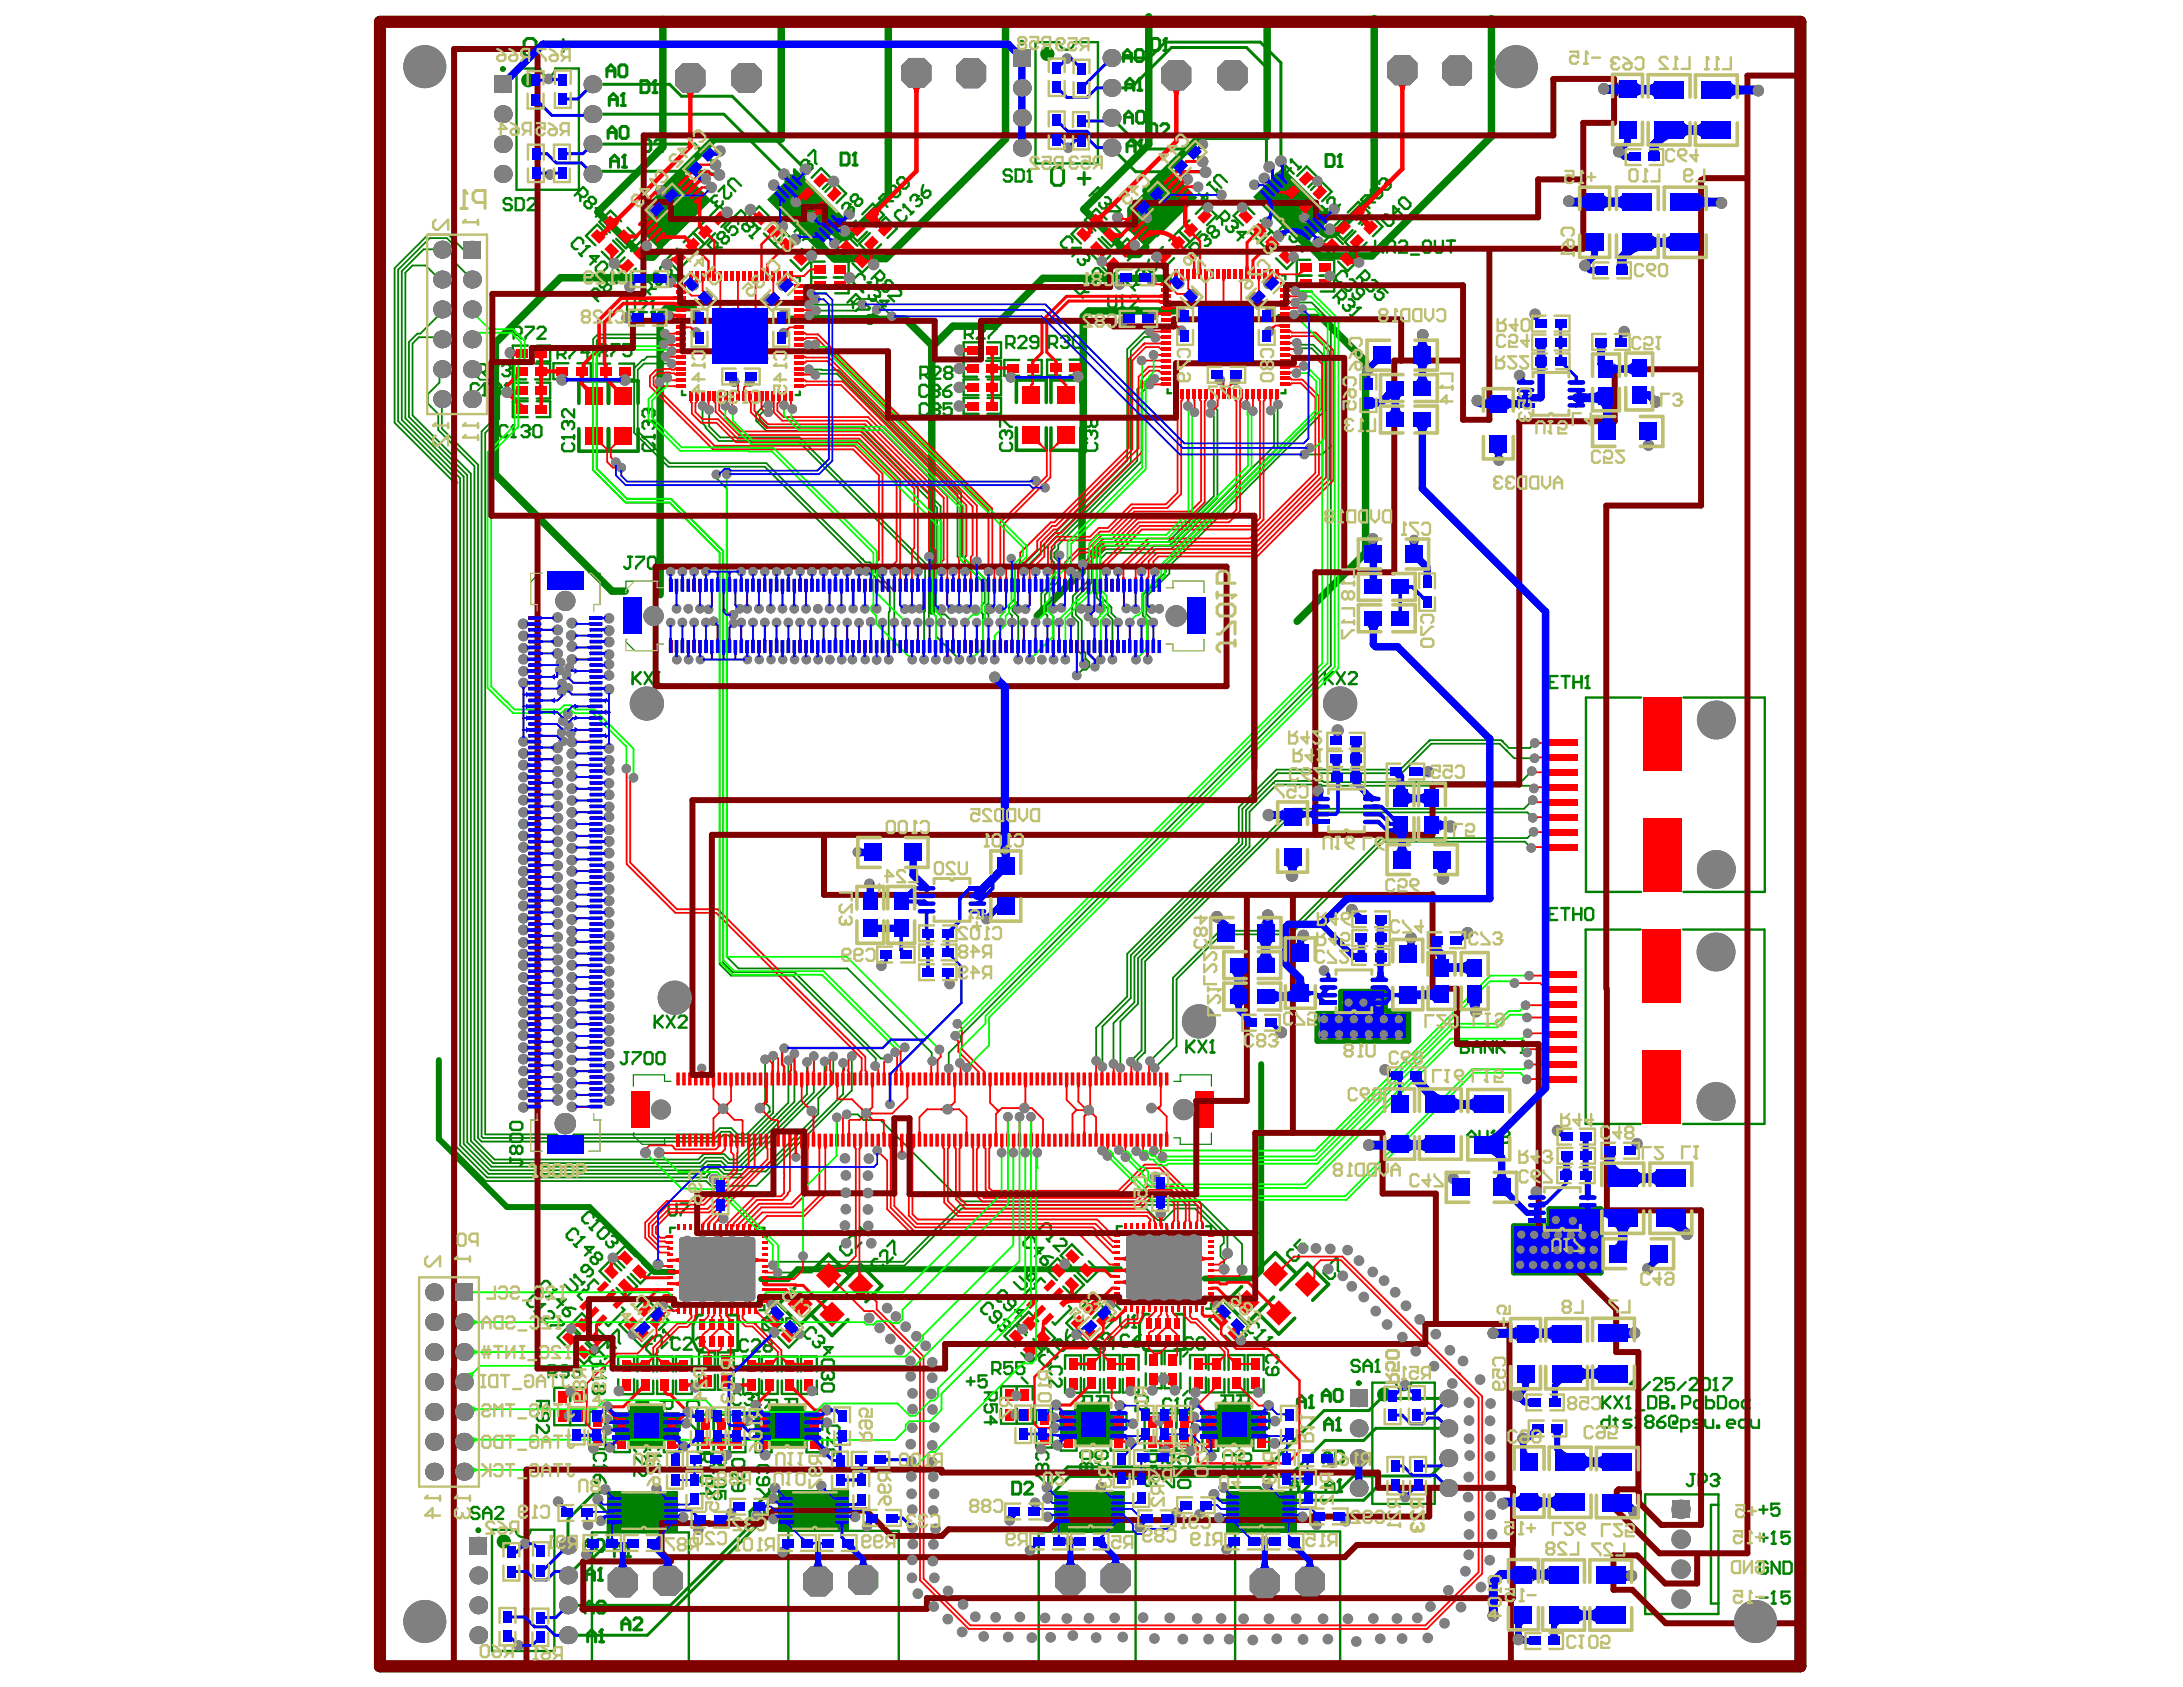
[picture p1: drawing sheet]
<svg xmlns="http://www.w3.org/2000/svg" width="279mm" height="216mm" viewBox="0 0 279 216" stroke-linecap="round" stroke-linejoin="round" font-family="sans-serif">
<g fill="none" stroke="#008000" stroke-width=".96">
<path d="M84.8 2.5v16.3l-8.3 8.3 5.8 5.8h1.2l1-.9M100 3v14.8h-8.6l-6.9 6.9M113.7 2.7v22.5l-4.8 4.8M128.7 2.7v15.1l-15.3 15.3h-6.7l-1.8-1.9M147 2.1v16.4l-8.3 8.3 5.8 5.8h1.2l1-1M162.2 2.6v14.8h-8.6l-6.9 7M175.9 2.4v22.5l-4.8 4.8M190.9 2.4v15l-15.3 15.4h-6.7l-1.9-1.9M87.2 35.5h-15.5l-8.3 8.4v16.8l14.9 14.9h1.7M88.7 39.4h-3.3l-.9 .9v35.8M106.6 29.5l.6 .6M149.5 35.6h-16l-6.1 6.1h-5.4l-2.6 2.6"/>
<path d="M150.3 39.8h-11l-.7 .7v17.2l-.1 .2v15.3M168.8 29.2l.6 .5M100.1 40.9h15.9l3.3 3.3v34M163.8 40.6h5.4l5.6 5.7v24.5l-8.8 8.7M138.2 73.4l-5.4 5.4"/>
</g>
<path d="M158 49.8v.2M86.2 162.4v.7" fill="none" stroke="#008000" stroke-width=".15"/>
<path d="M56.2 135.7v10.1l8.7 8.7h10.6l8.3 8.3h2.5M161.4 136.2v26.4l-1 1h-6.2M168.6 129.8h3v-2.9h5.7v2.5h3v3.8h-11.7zM193.8 156.9h4.5v-2.2h6.6v8.2h-11.1zM143.4 162.4h-41.3l-1.3 1.3h-3.4" fill="none" stroke="#008000" stroke-width=".77"/>
<path d="M85.4 23.8l-3.2 3.2v2.7M144.4 26.6v2.8M88.2 213.3v-17.2h-12.4v17.3M115 212.9v-17h-14.1v17.9M145.3 213.1v-17.1h-12.4v17.3M174 213.1h-2.5v-17.1h-13.4v17.3" fill="none" stroke="#008000" stroke-width=".31"/>
<path d="M119.3 78.2l-.1 .1M138.2 73.4h.2" fill="none" stroke="#008000" stroke-width=".38"/>
<path d="M82.8 27v2.5M145 26.7v2.5" fill="none" stroke="#008000" stroke-width="1.3"/>
<path d="M48.6 2.8h181.8v210.5h-181.8z" fill="none" stroke="#008000" stroke-width="1.5"/>
<g fill="#008000">
<path d="M135.7 180.5h1.9v3.7h-1.9z" fill-rule="evenodd"/>
<path d="M142 180.6h1.9v3.6h-1.9z" fill-rule="evenodd"/>
<path d="M153.8 180.5h1.9v3.6h-1.9z" fill-rule="evenodd"/>
<path d="M160.1 180.5h1.9v3.7h-1.9z" fill-rule="evenodd"/>
<path d="M78.7 180.7h1.9v3.6h-1.9z" fill-rule="evenodd"/>
<path d="M85 180.7h1.9v3.7h-1.9z" fill-rule="evenodd"/>
<path d="M82.2 27l5.1-5.1 3.7 3.7-5.1 5.1z" fill-rule="evenodd"/>
<path d="M103 180.7h1.9v3.7h-1.9z" fill-rule="evenodd"/>
<path d="M96.7 180.7h1.9v3.6h-1.9z" fill-rule="evenodd"/>
<path d="M98.4 179.7h4.6v5.6h-4.6z" fill-rule="evenodd"/>
<path d="M137.5 179.6h4.6v5.5h-4.6z" fill-rule="evenodd"/>
<path d="M144.4 26.7l5.1-5.1 3.7 3.7-5.1 5.1z" fill-rule="evenodd"/>
<path d="M156.9 190.8h9v5.4h-9z" fill-rule="evenodd"/>
<path d="M155.6 179.5h4.6v5.6h-4.6z" fill-rule="evenodd"/>
<path d="M82.1 29.6l1.6-1.6 2.4 2.4-1.6 1.6z" fill-rule="evenodd"/>
<path d="M144.3 29.3l1.6-1.7 2.4 2.5-1.6 1.6z" fill-rule="evenodd"/>
<path d="M99.7 190.7h9v5.3h-9z" fill-rule="evenodd"/>
<path d="M77.7 190.8h9v5.4h-9z" fill-rule="evenodd"/>
<path d="M80.4 179.7h4.6v5.6h-4.6z" fill-rule="evenodd"/>
<path d="M135 190.8h9v5.4h-9z" fill-rule="evenodd"/>
<path d="M98.2 25.5l3.8-3.7 6.3 6.3-3.7 3.8z" fill-rule="evenodd"/>
<path d="M160.4 25.2l3.8-3.8 6.3 6.4-3.8 3.8z" fill-rule="evenodd"/>
</g>
<path d="M108.9 30a1.23 1.23 0 0 1-1.7 .1M171.1 29.7a1.23 1.23 0 0 1-1.7 0" fill="none" stroke="#008000" stroke-width=".96"/>
<g fill="#808080">
<circle cx="98.9" cy="161.9" r=".61"/>
<circle cx="82.6" cy="147.5" r=".69"/>
<circle cx="157.1" cy="160.4" r=".69"/>
<circle cx="99.5" cy="162.9" r=".61"/>
<circle cx="84.4" cy="147.5" r=".69"/>
<circle cx="156.7" cy="162.4" r=".69"/>
<circle cx="112.2" cy="84.5" r=".61"/>
<circle cx="111.4" cy="79.6" r=".61"/>
<circle cx="109.9" cy="79.7" r=".61"/>
<circle cx="109.1" cy="84.4" r=".61"/>
<circle cx="84.6" cy="24.4" r=".75"/>
<circle cx="175.7" cy="69" r=".75"/>
<circle cx="191.1" cy="206.8" r=".75"/>
<circle cx="99.1" cy="170.5" r=".69"/>
<circle cx="107.9" cy="136" r=".61"/>
<circle cx="109" cy="135.2" r=".61"/>
<circle cx="111.3" cy="113.1" r=".69"/>
<circle cx="138.6" cy="72.2" r=".61"/>
<circle cx="137.9" cy="73.7" r=".61"/>
<circle cx="140.1" cy="85.3" r=".61"/>
<circle cx="154.9" cy="52.8" r=".61"/>
<circle cx="138.7" cy="85" r=".61"/>
<circle cx="155.1" cy="51.7" r=".61"/>
<circle cx="137.8" cy="86.4" r=".61"/>
<circle cx="127.3" cy="86.7" r=".75"/>
<circle cx="113.9" cy="141.3" r=".61"/>
<circle cx="115.5" cy="147.9" r=".61"/>
<circle cx="99" cy="135.1" r=".61"/>
<circle cx="97.9" cy="135.6" r=".61"/>
<circle cx="100.4" cy="134.2" r=".61"/>
<circle cx="101.9" cy="148.1" r=".61"/>
<circle cx="122.5" cy="131" r=".61"/>
<circle cx="103.5" cy="40.4" r=".61"/>
<circle cx="112.2" cy="39.6" r=".61"/>
<circle cx="167.7" cy="57.3" r=".61"/>
<circle cx="165.6" cy="40.3" r=".61"/>
<circle cx="104.5" cy="39.8" r=".61"/>
<circle cx="122.3" cy="132.6" r=".61"/>
<circle cx="110.4" cy="39" r=".61"/>
<circle cx="166.7" cy="39.6" r=".61"/>
<circle cx="114.2" cy="40.5" r=".61"/>
<circle cx="121.4" cy="136.7" r=".61"/>
<circle cx="103.5" cy="39" r=".61"/>
<circle cx="166.9" cy="58.2" r=".61"/>
<circle cx="165.8" cy="38.7" r=".61"/>
<circle cx="92.1" cy="22.4" r=".75"/>
<circle cx="91.6" cy="21.1" r=".75"/>
<circle cx="100.3" cy="22.3" r=".75"/>
<circle cx="103.1" cy="21.7" r=".75"/>
<circle cx="154.3" cy="22" r=".75"/>
<circle cx="153.9" cy="20.7" r=".75"/>
<circle cx="162.5" cy="21.3" r=".75"/>
<circle cx="163.9" cy="20.6" r=".75"/>
<circle cx="99" cy="191.8" r=".69"/>
<circle cx="99.2" cy="190.4" r=".69"/>
<circle cx="76.5" cy="191.9" r=".69"/>
<circle cx="77.4" cy="190.6" r=".69"/>
<circle cx="155.4" cy="191.3" r=".69"/>
<circle cx="156.6" cy="190.4" r=".69"/>
<circle cx="134.1" cy="191.7" r=".69"/>
<circle cx="134" cy="190.4" r=".69"/>
<circle cx="208.8" cy="201.7" r=".75"/>
<circle cx="225" cy="11.6" r=".75"/>
<circle cx="209.1" cy="193.5" r=".75"/>
<circle cx="220.3" cy="26" r=".75"/>
<circle cx="84.2" cy="161.8" r=".69"/>
<circle cx="112.3" cy="147.2" r=".61"/>
<circle cx="86.6" cy="84.4" r=".61"/>
<circle cx="87.3" cy="79.7" r=".61"/>
<circle cx="99.4" cy="79.7" r=".61"/>
<circle cx="100.9" cy="79.7" r=".61"/>
<circle cx="96.4" cy="79.7" r=".61"/>
<circle cx="97.9" cy="79.7" r=".61"/>
<circle cx="93.9" cy="79.8" r=".61"/>
<circle cx="94.9" cy="79.7" r=".61"/>
<circle cx="90.4" cy="79.7" r=".61"/>
<circle cx="91.3" cy="79.5" r=".61"/>
<circle cx="100.1" cy="77.9" r=".61"/>
<circle cx="101.7" cy="77.9" r=".61"/>
<circle cx="97.1" cy="77.9" r=".61"/>
<circle cx="98.6" cy="77.9" r=".61"/>
<circle cx="94.7" cy="77.9" r=".61"/>
<circle cx="95.6" cy="77.9" r=".61"/>
<circle cx="90.7" cy="78" r=".61"/>
<circle cx="93.9" cy="78.7" r=".61"/>
<circle cx="88.8" cy="73.2" r=".61"/>
<circle cx="89.6" cy="77.9" r=".61"/>
<circle cx="86.6" cy="77.9" r=".61"/>
<circle cx="87.3" cy="73.2" r=".61"/>
<circle cx="131.2" cy="147.5" r=".61"/>
<circle cx="131.9" cy="142.9" r=".61"/>
<circle cx="130.5" cy="142.9" r=".61"/>
<circle cx="132.8" cy="147.5" r=".61"/>
<circle cx="106.9" cy="79.7" r=".61"/>
<circle cx="107.7" cy="84.4" r=".61"/>
<circle cx="104.7" cy="84.4" r=".61"/>
<circle cx="105.4" cy="79.7" r=".61"/>
<circle cx="102.4" cy="79.7" r=".61"/>
<circle cx="103.2" cy="84.4" r=".61"/>
<circle cx="109.9" cy="73.2" r=".61"/>
<circle cx="110.7" cy="77.9" r=".61"/>
<circle cx="107.7" cy="77.9" r=".61"/>
<circle cx="108.4" cy="73.2" r=".61"/>
<circle cx="105.4" cy="73.2" r=".61"/>
<circle cx="106.2" cy="77.9" r=".61"/>
<circle cx="103.2" cy="77.9" r=".61"/>
<circle cx="103.9" cy="73.2" r=".61"/>
<circle cx="88.1" cy="84.4" r=".61"/>
<circle cx="88.8" cy="79.7" r=".61"/>
<circle cx="129" cy="142.9" r=".61"/>
<circle cx="128.2" cy="147.5" r=".61"/>
<circle cx="129.7" cy="147.5" r=".61"/>
<circle cx="141.1" cy="136.5" r=".61"/>
<circle cx="196.4" cy="97" r=".61"/>
<circle cx="140.3" cy="135.8" r=".61"/>
<circle cx="196.4" cy="95.1" r=".61"/>
<circle cx="143.4" cy="136.7" r=".61"/>
<circle cx="196.3" cy="100.9" r=".61"/>
<circle cx="142.5" cy="136.1" r=".61"/>
<circle cx="196.1" cy="98.7" r=".61"/>
<circle cx="145.6" cy="136.5" r=".61"/>
<circle cx="196.2" cy="104.7" r=".61"/>
<circle cx="144.7" cy="135.9" r=".61"/>
<circle cx="196.2" cy="102.4" r=".61"/>
<circle cx="147.8" cy="136.7" r=".61"/>
<circle cx="196" cy="108.5" r=".61"/>
<circle cx="147.2" cy="135.8" r=".61"/>
<circle cx="196.3" cy="106.5" r=".61"/>
<circle cx="141.7" cy="147.9" r=".61"/>
<circle cx="195.4" cy="138.1" r=".61"/>
<circle cx="141.1" cy="147.2" r=".61"/>
<circle cx="195.6" cy="136.2" r=".61"/>
<circle cx="144" cy="148.1" r=".61"/>
<circle cx="195.4" cy="134.7" r=".61"/>
<circle cx="143.2" cy="147.2" r=".61"/>
<circle cx="195.5" cy="132.2" r=".61"/>
<circle cx="146.4" cy="148" r=".61"/>
<circle cx="195.4" cy="130.2" r=".61"/>
<circle cx="145.4" cy="147.3" r=".61"/>
<circle cx="195.3" cy="128.6" r=".61"/>
<circle cx="148.8" cy="148" r=".61"/>
<circle cx="193.8" cy="125.8" r=".61"/>
<circle cx="147.7" cy="147.2" r=".61"/>
<circle cx="195.7" cy="124.9" r=".61"/>
<circle cx="128" cy="73.2" r=".61"/>
<circle cx="79.5" cy="59.8" r=".61"/>
<circle cx="132.6" cy="61.5" r=".61"/>
<circle cx="128" cy="77.9" r=".61"/>
<circle cx="78.8" cy="59.2" r=".61"/>
<circle cx="133.7" cy="62.4" r=".61"/>
<circle cx="119.8" cy="84.4" r=".61"/>
<circle cx="92.8" cy="51.9" r=".61"/>
<circle cx="120.5" cy="79.7" r=".61"/>
<circle cx="93.8" cy="52.5" r=".61"/>
<circle cx="118.9" cy="71.2" r=".61"/>
<circle cx="120.5" cy="77.9" r=".61"/>
<circle cx="85.1" cy="42.7" r=".61"/>
<circle cx="112" cy="136.4" r=".61"/>
<circle cx="85.9" cy="43.4" r=".61"/>
<circle cx="113.7" cy="135.5" r=".61"/>
<circle cx="84.9" cy="44.1" r=".61"/>
<circle cx="114.6" cy="134.7" r=".61"/>
<circle cx="86" cy="44.9" r=".61"/>
<circle cx="115.8" cy="134" r=".61"/>
<circle cx="85.2" cy="45.6" r=".61"/>
<circle cx="113.7" cy="84.4" r=".61"/>
<circle cx="85.9" cy="46.5" r=".61"/>
<circle cx="114.5" cy="79.7" r=".61"/>
<circle cx="112.2" cy="77.9" r=".61"/>
<circle cx="113" cy="73.2" r=".61"/>
<circle cx="85.4" cy="48.4" r=".61"/>
<circle cx="116" cy="79.7" r=".61"/>
<circle cx="84.4" cy="48.9" r=".61"/>
<circle cx="116.8" cy="84.4" r=".61"/>
<circle cx="114.5" cy="73.2" r=".61"/>
<circle cx="115.8" cy="77.9" r=".61"/>
<circle cx="118.3" cy="84.4" r=".61"/>
<circle cx="89.9" cy="51.9" r=".61"/>
<circle cx="119" cy="79.7" r=".61"/>
<circle cx="90.8" cy="52.5" r=".61"/>
<circle cx="116.7" cy="77.9" r=".61"/>
<circle cx="117.5" cy="73.2" r=".61"/>
<circle cx="98.3" cy="52.8" r=".61"/>
<circle cx="122" cy="79.7" r=".61"/>
<circle cx="98.3" cy="51.8" r=".61"/>
<circle cx="122.8" cy="84.4" r=".61"/>
<circle cx="120.5" cy="73.2" r=".61"/>
<circle cx="121.8" cy="77.9" r=".61"/>
<circle cx="123.5" cy="79.7" r=".61"/>
<circle cx="100.3" cy="51.8" r=".61"/>
<circle cx="124.3" cy="84.4" r=".61"/>
<circle cx="101.4" cy="52.3" r=".61"/>
<circle cx="122.8" cy="77.9" r=".61"/>
<circle cx="123.5" cy="73.2" r=".61"/>
<circle cx="104.4" cy="48" r=".61"/>
<circle cx="125.8" cy="84.4" r=".61"/>
<circle cx="103.5" cy="47.3" r=".61"/>
<circle cx="126.5" cy="79.7" r=".61"/>
<circle cx="123.7" cy="77.9" r=".61"/>
<circle cx="125" cy="71.8" r=".61"/>
<circle cx="127.3" cy="84.4" r=".61"/>
<circle cx="104.4" cy="44.1" r=".61"/>
<circle cx="128" cy="79.7" r=".61"/>
<circle cx="103.4" cy="44.1" r=".61"/>
<circle cx="126.5" cy="73.2" r=".61"/>
<circle cx="126.8" cy="77.9" r=".61"/>
<circle cx="123.7" cy="136.6" r=".61"/>
<circle cx="165.8" cy="37.2" r=".61"/>
<circle cx="139.3" cy="77.9" r=".61"/>
<circle cx="131.8" cy="84.4" r=".61"/>
<circle cx="147.6" cy="45.4" r=".61"/>
<circle cx="132.5" cy="79.7" r=".61"/>
<circle cx="146.1" cy="46.1" r=".61"/>
<circle cx="131.3" cy="77.9" r=".61"/>
<circle cx="132.5" cy="73.2" r=".61"/>
<circle cx="134.1" cy="79.7" r=".61"/>
<circle cx="147.8" cy="48.5" r=".61"/>
<circle cx="134.8" cy="84.4" r=".61"/>
<circle cx="147.1" cy="49.2" r=".61"/>
<circle cx="134.1" cy="73.2" r=".61"/>
<circle cx="134.8" cy="77.9" r=".61"/>
<circle cx="135.6" cy="79.7" r=".61"/>
<circle cx="152" cy="52" r=".61"/>
<circle cx="136.4" cy="84.4" r=".61"/>
<circle cx="152.9" cy="52.8" r=".61"/>
<circle cx="135.9" cy="77.8" r=".61"/>
<circle cx="137.1" cy="73.2" r=".61"/>
<circle cx="140.1" cy="79.7" r=".61"/>
<circle cx="159.4" cy="51.8" r=".61"/>
<circle cx="140.9" cy="84.4" r=".61"/>
<circle cx="160.3" cy="52.6" r=".61"/>
<circle cx="140.7" cy="77.9" r=".61"/>
<circle cx="141.6" cy="73.2" r=".61"/>
<circle cx="142.4" cy="84.4" r=".61"/>
<circle cx="162.6" cy="52.5" r=".61"/>
<circle cx="143.1" cy="79.7" r=".61"/>
<circle cx="163.6" cy="51.8" r=".61"/>
<circle cx="143.1" cy="73.2" r=".61"/>
<circle cx="144.2" cy="77.9" r=".61"/>
<circle cx="144.6" cy="79.7" r=".61"/>
<circle cx="165.9" cy="47.8" r=".61"/>
<circle cx="145.4" cy="84.4" r=".61"/>
<circle cx="166.9" cy="46.8" r=".61"/>
<circle cx="145.3" cy="77.9" r=".61"/>
<circle cx="146.1" cy="73.2" r=".61"/>
<circle cx="146.9" cy="84.4" r=".61"/>
<circle cx="166.2" cy="44.8" r=".61"/>
<circle cx="147.6" cy="79.7" r=".61"/>
<circle cx="166" cy="43.9" r=".61"/>
<circle cx="147.4" cy="77.9" r=".61"/>
<circle cx="147.8" cy="73.2" r=".61"/>
<circle cx="122.9" cy="136" r=".61"/>
<circle cx="166.7" cy="37.9" r=".61"/>
<circle cx="90.9" cy="181" r=".69"/>
<circle cx="72.8" cy="181.2" r=".69"/>
<circle cx="96.7" cy="179.8" r=".69"/>
<circle cx="97.9" cy="186.2" r=".69"/>
<circle cx="105.8" cy="180.5" r=".69"/>
<circle cx="105.5" cy="185.8" r=".69"/>
<circle cx="77.7" cy="180" r=".69"/>
<circle cx="78.1" cy="185.2" r=".69"/>
<circle cx="77.7" cy="183" r=".69"/>
<circle cx="88" cy="180.7" r=".69"/>
<circle cx="87.5" cy="185.1" r=".69"/>
<circle cx="100.1" cy="29" r=".75"/>
<circle cx="108.1" cy="29.5" r=".75"/>
<circle cx="101.8" cy="30.6" r=".75"/>
<circle cx="71.9" cy="48.6" r=".75"/>
<circle cx="80" cy="48.6" r=".75"/>
<circle cx="148.4" cy="181.8" r=".69"/>
<circle cx="130" cy="181.1" r=".69"/>
<circle cx="93" cy="60.7" r=".61"/>
<circle cx="103.8" cy="37.6" r=".61"/>
<circle cx="120.2" cy="134.3" r=".61"/>
<circle cx="91.7" cy="60.7" r=".61"/>
<circle cx="119.3" cy="135.8" r=".61"/>
<circle cx="104.4" cy="38.3" r=".61"/>
<circle cx="150.9" cy="36.3" r=".69"/>
<circle cx="162.3" cy="36.3" r=".69"/>
<circle cx="100.2" cy="36.5" r=".69"/>
<circle cx="88.8" cy="36.5" r=".69"/>
<circle cx="189.1" cy="51.3" r=".75"/>
<circle cx="85.8" cy="36.1" r=".75"/>
<circle cx="85.6" cy="40.5" r=".75"/>
<circle cx="65.3" cy="45.2" r=".75"/>
<circle cx="122.9" cy="44.8" r=".75"/>
<circle cx="147.4" cy="35.9" r=".69"/>
<circle cx="147.6" cy="40.3" r=".69"/>
<circle cx="182.1" cy="42.9" r=".75"/>
<circle cx="153" cy="182.8" r=".69"/>
<circle cx="152.9" cy="179.5" r=".69"/>
<circle cx="155" cy="186.4" r=".69"/>
<circle cx="162.4" cy="179.9" r=".69"/>
<circle cx="163.1" cy="184.7" r=".69"/>
<circle cx="135.2" cy="179.8" r=".69"/>
<circle cx="135.4" cy="184.9" r=".69"/>
<circle cx="143.3" cy="179.9" r=".69"/>
<circle cx="144.7" cy="184.6" r=".69"/>
<circle cx="135" cy="182.8" r=".69"/>
<circle cx="142.1" cy="166.9" r=".69"/>
<circle cx="155.8" cy="166.9" r=".69"/>
<circle cx="84.8" cy="167" r=".69"/>
<circle cx="98.7" cy="166.8" r=".69"/>
<circle cx="175.2" cy="146.6" r=".75"/>
<circle cx="76.1" cy="172.7" r=".69"/>
<circle cx="77.7" cy="181.6" r=".69"/>
<circle cx="95.7" cy="181.8" r=".69"/>
<circle cx="152.8" cy="181.3" r=".69"/>
<circle cx="131.7" cy="173.6" r=".69"/>
<circle cx="134.9" cy="181.4" r=".69"/>
<circle cx="191.1" cy="170.6" r=".75"/>
<circle cx="156.1" cy="48.6" r=".69"/>
<circle cx="94" cy="48.9" r=".69"/>
<circle cx="162.4" cy="104.3" r=".8"/>
<circle cx="89.8" cy="136.7" r=".61"/>
<circle cx="104" cy="27.7" r=".75"/>
<circle cx="83.8" cy="26.9" r=".75"/>
<circle cx="89.4" cy="195.8" r=".69"/>
<circle cx="111" cy="195.3" r=".69"/>
<circle cx="167" cy="27.8" r=".75"/>
<circle cx="146.8" cy="27.9" r=".69"/>
<circle cx="145.9" cy="195.4" r=".69"/>
<circle cx="192.3" cy="192.4" r=".75"/>
<circle cx="200.8" cy="25.7" r=".75"/>
<circle cx="168.5" cy="195.2" r=".69"/>
<circle cx="101.9" cy="25.8" r=".75"/>
<circle cx="108.7" cy="27.4" r=".75"/>
<circle cx="90.3" cy="22.9" r=".75"/>
<circle cx="143" cy="27.8" r=".75"/>
<circle cx="152" cy="22.9" r=".75"/>
<circle cx="170.8" cy="26.7" r=".75"/>
<circle cx="75.3" cy="195.2" r=".69"/>
<circle cx="84" cy="190.5" r=".69"/>
<circle cx="105.1" cy="190.2" r=".69"/>
<circle cx="96.9" cy="193.9" r=".69"/>
<circle cx="140.9" cy="190.3" r=".69"/>
<circle cx="153.5" cy="193.8" r=".69"/>
<circle cx="132.5" cy="192.3" r=".69"/>
<circle cx="161.8" cy="22.8" r=".75"/>
<circle cx="162.2" cy="190" r=".69"/>
<circle cx="205.3" cy="11.4" r=".75"/>
<circle cx="204.1" cy="158" r=".75"/>
<circle cx="202.5" cy="158.1" r=".75"/>
<circle cx="201" cy="158.1" r=".75"/>
<circle cx="199.4" cy="158.1" r=".75"/>
<circle cx="197.9" cy="158" r=".75"/>
<circle cx="196.4" cy="158" r=".75"/>
<circle cx="194.7" cy="158" r=".75"/>
<circle cx="204" cy="159.9" r=".75"/>
<circle cx="202.4" cy="160" r=".75"/>
<circle cx="200.9" cy="160" r=".75"/>
<circle cx="199.3" cy="160" r=".75"/>
<circle cx="197.7" cy="159.9" r=".75"/>
<circle cx="196.2" cy="159.9" r=".75"/>
<circle cx="194.6" cy="159.9" r=".75"/>
<circle cx="199.1" cy="156.1" r=".75"/>
<circle cx="201.3" cy="156.2" r=".75"/>
<circle cx="203.9" cy="161.9" r=".75"/>
<circle cx="202.4" cy="161.9" r=".75"/>
<circle cx="200.9" cy="161.9" r=".75"/>
<circle cx="199.3" cy="161.9" r=".75"/>
<circle cx="197.7" cy="161.9" r=".75"/>
<circle cx="196.2" cy="161.9" r=".75"/>
<circle cx="194.6" cy="161.9" r=".75"/>
<circle cx="209.2" cy="170.6" r=".75"/>
<circle cx="215.9" cy="158" r=".75"/>
<circle cx="188.9" cy="129.5" r=".75"/>
<circle cx="211.9" cy="51.4" r=".75"/>
<circle cx="185.6" cy="105.8" r=".8"/>
<circle cx="151.2" cy="42.3" r=".69"/>
<circle cx="162.5" cy="42.4" r=".69"/>
<circle cx="100.3" cy="42.6" r=".69"/>
<circle cx="89.1" cy="42.5" r=".69"/>
<circle cx="179" cy="130.4" r=".75"/>
<circle cx="179" cy="132.4" r=".75"/>
<circle cx="169.5" cy="130.4" r=".75"/>
<circle cx="169.5" cy="132.4" r=".75"/>
<circle cx="177.1" cy="132.4" r=".75"/>
<circle cx="175.2" cy="132.4" r=".75"/>
<circle cx="173.3" cy="132.4" r=".75"/>
<circle cx="171.4" cy="132.4" r=".75"/>
<circle cx="177.1" cy="130.4" r=".75"/>
<circle cx="175.2" cy="130.4" r=".75"/>
<circle cx="173.3" cy="130.4" r=".75"/>
<circle cx="171.4" cy="130.4" r=".75"/>
<circle cx="172.6" cy="128.3" r=".75"/>
<circle cx="174.5" cy="128.3" r=".75"/>
<circle cx="176.4" cy="128.3" r=".75"/>
<circle cx="148.6" cy="155.3" r=".69"/>
<circle cx="92.6" cy="155.9" r=".69"/>
<circle cx="162.3" cy="117.1" r=".75"/>
<circle cx="128.6" cy="108.9" r=".69"/>
<circle cx="159" cy="162.5" r=".69"/>
<circle cx="102.8" cy="160.8" r=".61"/>
<circle cx="129.5" cy="79.7" r=".61"/>
<circle cx="147.1" cy="42.4" r=".61"/>
<circle cx="130.3" cy="84.4" r=".61"/>
<circle cx="147.9" cy="43.2" r=".61"/>
<circle cx="130.3" cy="77.9" r=".61"/>
<circle cx="131" cy="73.2" r=".61"/>
<circle cx="73.2" cy="79.7" r=".69"/>
<circle cx="77.9" cy="80.7" r=".69"/>
<circle cx="73.1" cy="81.3" r=".69"/>
<circle cx="77.9" cy="82.2" r=".69"/>
<circle cx="73.2" cy="82.7" r=".69"/>
<circle cx="73.2" cy="84.4" r=".69"/>
<circle cx="72.9" cy="85.4" r=".61"/>
<circle cx="72.5" cy="86.4" r=".61"/>
<circle cx="72.7" cy="88" r=".61"/>
<circle cx="72.7" cy="91.4" r=".61"/>
<circle cx="72.8" cy="92.8" r=".61"/>
<circle cx="73" cy="93.9" r=".61"/>
<circle cx="73.2" cy="95" r=".69"/>
<circle cx="73.2" cy="96.4" r=".69"/>
<circle cx="77.9" cy="97.3" r=".69"/>
<circle cx="77.9" cy="98.6" r=".69"/>
<circle cx="73.2" cy="99.3" r=".69"/>
<circle cx="73.2" cy="100.9" r=".69"/>
<circle cx="77.9" cy="101.7" r=".69"/>
<circle cx="77.9" cy="103.3" r=".69"/>
<circle cx="73.2" cy="104" r=".69"/>
<circle cx="73.2" cy="105.5" r=".69"/>
<circle cx="77.9" cy="106.2" r=".69"/>
<circle cx="73.2" cy="107.1" r=".69"/>
<circle cx="77.9" cy="107.7" r=".69"/>
<circle cx="73.2" cy="108.6" r=".69"/>
<circle cx="77.9" cy="109.2" r=".69"/>
<circle cx="73.2" cy="110.1" r=".69"/>
<circle cx="73.2" cy="111.5" r=".69"/>
<circle cx="77.9" cy="112.3" r=".69"/>
<circle cx="73.2" cy="113.2" r=".69"/>
<circle cx="77.9" cy="113.8" r=".69"/>
<circle cx="73.2" cy="114.5" r=".69"/>
<circle cx="77.9" cy="115.3" r=".69"/>
<circle cx="73.2" cy="116.1" r=".69"/>
<circle cx="77.9" cy="116.7" r=".69"/>
<circle cx="73.2" cy="117.7" r=".69"/>
<circle cx="73.2" cy="119.2" r=".69"/>
<circle cx="77.9" cy="119.8" r=".69"/>
<circle cx="73.2" cy="120.5" r=".69"/>
<circle cx="77.9" cy="121.2" r=".69"/>
<circle cx="73.2" cy="122" r=".69"/>
<circle cx="77.9" cy="122.7" r=".69"/>
<circle cx="73.2" cy="123.5" r=".69"/>
<circle cx="77.9" cy="124.3" r=".69"/>
<circle cx="73.2" cy="125.1" r=".69"/>
<circle cx="73.2" cy="126.5" r=".69"/>
<circle cx="77.9" cy="127.2" r=".69"/>
<circle cx="73.2" cy="128.1" r=".69"/>
<circle cx="77.9" cy="128.8" r=".69"/>
<circle cx="73.2" cy="129.6" r=".69"/>
<circle cx="77.9" cy="130.4" r=".69"/>
<circle cx="73.2" cy="131" r=".69"/>
<circle cx="77.9" cy="131.9" r=".69"/>
<circle cx="73.2" cy="132.7" r=".69"/>
<circle cx="73.2" cy="134.1" r=".69"/>
<circle cx="77.9" cy="134.8" r=".69"/>
<circle cx="77.9" cy="136.5" r=".69"/>
<circle cx="73.2" cy="137.2" r=".69"/>
<circle cx="77.9" cy="138" r=".69"/>
<circle cx="73.2" cy="138.6" r=".69"/>
<circle cx="77.9" cy="139.4" r=".69"/>
<circle cx="73.2" cy="140.1" r=".69"/>
<circle cx="77.9" cy="140.9" r=".69"/>
<circle cx="67" cy="79.8" r=".69"/>
<circle cx="71.4" cy="80.6" r=".69"/>
<circle cx="67" cy="81.4" r=".69"/>
<circle cx="71.4" cy="82.1" r=".69"/>
<circle cx="71.4" cy="83.6" r=".69"/>
<circle cx="71.7" cy="84.8" r=".61"/>
<circle cx="71.6" cy="85.8" r=".61"/>
<circle cx="71.9" cy="87.5" r=".61"/>
<circle cx="71.9" cy="88.5" r=".61"/>
<circle cx="72.1" cy="92.3" r=".61"/>
<circle cx="71.9" cy="93.7" r=".61"/>
<circle cx="72.1" cy="94.9" r=".61"/>
<circle cx="71.4" cy="95.7" r=".69"/>
<circle cx="67" cy="96.4" r=".69"/>
<circle cx="67" cy="97.9" r=".69"/>
<circle cx="71.4" cy="98.7" r=".69"/>
<circle cx="71.4" cy="100.2" r=".69"/>
<circle cx="67" cy="100.9" r=".69"/>
<circle cx="67" cy="102.4" r=".69"/>
<circle cx="71.4" cy="103.2" r=".69"/>
<circle cx="71.4" cy="104.7" r=".69"/>
<circle cx="67" cy="105.5" r=".69"/>
<circle cx="67" cy="107" r=".69"/>
<circle cx="71.4" cy="107.8" r=".69"/>
<circle cx="67" cy="108.4" r=".69"/>
<circle cx="71.4" cy="109.2" r=".69"/>
<circle cx="67" cy="110" r=".69"/>
<circle cx="71.4" cy="110.8" r=".69"/>
<circle cx="67" cy="111.5" r=".69"/>
<circle cx="71.4" cy="112.3" r=".69"/>
<circle cx="67" cy="113" r=".69"/>
<circle cx="67" cy="114.5" r=".69"/>
<circle cx="71.4" cy="115.3" r=".69"/>
<circle cx="67" cy="115.9" r=".69"/>
<circle cx="71.4" cy="116.8" r=".69"/>
<circle cx="67" cy="117.5" r=".69"/>
<circle cx="71.4" cy="118.3" r=".69"/>
<circle cx="67" cy="119" r=".69"/>
<circle cx="71.4" cy="119.9" r=".69"/>
<circle cx="67" cy="120.6" r=".69"/>
<circle cx="67" cy="122.1" r=".69"/>
<circle cx="71.4" cy="122.9" r=".69"/>
<circle cx="67" cy="123.6" r=".69"/>
<circle cx="71.4" cy="124.3" r=".69"/>
<circle cx="67" cy="125.1" r=".69"/>
<circle cx="71.4" cy="125.8" r=".69"/>
<circle cx="67" cy="126.7" r=".69"/>
<circle cx="71.4" cy="127.2" r=".69"/>
<circle cx="67" cy="128.1" r=".69"/>
<circle cx="67" cy="129.6" r=".69"/>
<circle cx="71.4" cy="130.4" r=".69"/>
<circle cx="67" cy="131.1" r=".69"/>
<circle cx="71.4" cy="131.8" r=".69"/>
<circle cx="67" cy="132.5" r=".69"/>
<circle cx="71.4" cy="133.4" r=".69"/>
<circle cx="67" cy="134.1" r=".69"/>
<circle cx="67" cy="135.5" r=".69"/>
<circle cx="71.4" cy="136.4" r=".69"/>
<circle cx="71.4" cy="137.9" r=".69"/>
<circle cx="67" cy="138.6" r=".69"/>
<circle cx="71.4" cy="139.4" r=".69"/>
<circle cx="67" cy="140.1" r=".69"/>
<circle cx="71.4" cy="140.8" r=".69"/>
<circle cx="67" cy="141.7" r=".69"/>
<circle cx="162.1" cy="28.5" r=".75"/>
<circle cx="170.2" cy="29.3" r=".75"/>
<circle cx="163.7" cy="30.2" r=".75"/>
<circle cx="137.9" cy="48.2" r=".75"/>
<circle cx="129.4" cy="48.3" r=".69"/>
<circle cx="101.7" cy="134.8" r=".61"/>
<circle cx="100.9" cy="135.7" r=".61"/>
<circle cx="104.2" cy="135.2" r=".61"/>
<circle cx="103.3" cy="135.9" r=".61"/>
<circle cx="106.6" cy="135.2" r=".61"/>
<circle cx="105.5" cy="135.8" r=".61"/>
<circle cx="81.1" cy="99.5" r=".61"/>
<circle cx="80.2" cy="98.4" r=".61"/>
<circle cx="106.2" cy="84.4" r=".61"/>
<circle cx="121.3" cy="84.4" r=".61"/>
<circle cx="110.7" cy="84.4" r=".61"/>
<circle cx="133.3" cy="84.4" r=".61"/>
<circle cx="88.1" cy="77.9" r=".61"/>
<circle cx="109.2" cy="77.9" r=".61"/>
<circle cx="104.7" cy="77.9" r=".61"/>
<circle cx="117.7" cy="77.9" r=".61"/>
<circle cx="124.8" cy="78" r=".61"/>
<circle cx="138.4" cy="77.9" r=".61"/>
<circle cx="148.4" cy="77.9" r=".61"/>
<circle cx="107.1" cy="143" r=".61"/>
<circle cx="108.4" cy="142.6" r=".61"/>
<circle cx="72.4" cy="76.9" r="1.29"/>
<circle cx="185.4" cy="190.4" r="1.14"/>
<circle cx="72.4" cy="143.8" r="1.36"/>
<circle cx="185.4" cy="186.6" r="1.14"/>
<circle cx="185.4" cy="182.8" r="1.14"/>
<circle cx="84.6" cy="142" r="1.29"/>
<circle cx="185.4" cy="179" r="1.14"/>
<circle cx="61.2" cy="205.4" r="1.14"/>
<circle cx="59.4" cy="180.7" r="1.14"/>
<circle cx="59.4" cy="165.4" r="1.14"/>
<circle cx="60.4" cy="43.4" r="1.14"/>
<circle cx="64.4" cy="18.4" r="1.14"/>
<circle cx="72.7" cy="205.4" r="1.14"/>
<circle cx="75.8" cy="18.4" r="1.14"/>
<circle cx="173.9" cy="190.4" r="1.14"/>
<circle cx="61.2" cy="209.3" r="1.14"/>
<circle cx="61.2" cy="197.8" r="1.14"/>
<circle cx="59.4" cy="184.5" r="1.14"/>
<circle cx="59.4" cy="188.3" r="1.14"/>
<circle cx="59.4" cy="169.2" r="1.14"/>
<circle cx="59.4" cy="173" r="1.14"/>
<circle cx="60.4" cy="47.3" r="1.14"/>
<circle cx="60.4" cy="51.1" r="1.14"/>
<circle cx="60.4" cy="35.8" r="1.14"/>
<circle cx="60.4" cy="39.6" r="1.14"/>
<circle cx="64.4" cy="22.3" r="1.14"/>
<circle cx="64.4" cy="14.6" r="1.14"/>
<circle cx="64.4" cy="10.8" r="1.14"/>
<circle cx="72.7" cy="209.3" r="1.14"/>
<circle cx="72.7" cy="197.8" r="1.14"/>
<circle cx="75.8" cy="22.3" r="1.14"/>
<circle cx="75.8" cy="14.6" r="1.14"/>
<circle cx="75.8" cy="10.8" r="1.14"/>
<circle cx="88.4" cy="10" r="1.42"/>
<circle cx="150.5" cy="9.6" r="1.42"/>
<circle cx="173.9" cy="186.6" r="1.14"/>
<circle cx="173.9" cy="182.8" r="1.14"/>
<circle cx="224.7" cy="207.5" r="2.76"/>
<circle cx="219.6" cy="121.8" r="2.49"/>
<circle cx="219.7" cy="111.3" r="2.49"/>
<circle cx="61.2" cy="201.6" r="1.14"/>
<circle cx="59.4" cy="176.9" r="1.14"/>
<circle cx="60.4" cy="31.9" r="1.14"/>
<circle cx="72.7" cy="201.6" r="1.14"/>
<circle cx="85.5" cy="202.3" r="1.42"/>
<circle cx="86.4" cy="127.7" r="2.19"/>
<circle cx="83.6" cy="78.8" r="1.29"/>
<circle cx="110.5" cy="202.2" r="1.42"/>
<circle cx="151.5" cy="142" r="1.36"/>
<circle cx="150.6" cy="78.8" r="1.36"/>
<circle cx="173.9" cy="179" r="1.14"/>
<circle cx="171.5" cy="90" r="2.19"/>
<circle cx="219.6" cy="141" r="2.49"/>
<circle cx="219.7" cy="92.1" r="2.49"/>
<circle cx="56.6" cy="43.4" r="1.14"/>
<circle cx="142.3" cy="18.9" r="1.14"/>
<circle cx="130.8" cy="18.9" r="1.14"/>
<circle cx="215.2" cy="193.2" r="1.26"/>
<circle cx="54.4" cy="207.5" r="2.76"/>
<circle cx="56.6" cy="47.3" r="1.14"/>
<circle cx="56.6" cy="51.1" r="1.14"/>
<circle cx="56.6" cy="35.8" r="1.14"/>
<circle cx="56.6" cy="39.6" r="1.14"/>
<circle cx="117.3" cy="9.3" r="1.42"/>
<circle cx="142.3" cy="15.1" r="1.14"/>
<circle cx="142.3" cy="11.2" r="1.14"/>
<circle cx="130.8" cy="15.1" r="1.14"/>
<circle cx="130.8" cy="11.2" r="1.14"/>
<circle cx="215.2" cy="204.6" r="1.26"/>
<circle cx="215.2" cy="197" r="1.26"/>
<circle cx="179.5" cy="9" r="1.42"/>
<circle cx="54.4" cy="8.5" r="2.76"/>
<circle cx="56.6" cy="31.9" r="1.14"/>
<circle cx="82.8" cy="90" r="2.19"/>
<circle cx="167.7" cy="202.4" r="1.42"/>
<circle cx="142.8" cy="202" r="1.42"/>
<circle cx="153.5" cy="130.7" r="2.19"/>
<circle cx="142.3" cy="7.4" r="1.14"/>
<circle cx="130.8" cy="7.4" r="1.14"/>
<circle cx="194.1" cy="8.5" r="2.76"/>
</g>
<g fill="none" stroke="#008000" stroke-width=".31">
<path d="M77.6 30l-1.2-1.3-1.4 1.5 1.2 1.2M78.5 30.8l1.3 1.3-1.4 1.5-1.4-1.4M79.5 28.3l-1.4-1.3-1.4 1.4 1.4 1.4M80 32.9l-1.3 1.3 1.5 1.4 1.2-1.2M80.3 29.1l1.2 1.2-1.4 1.5-1.2-1.2M80.8 32.1l1.3-1.3 1.5 1.4-1.4 1.4M86.2 23.3l-3.9 3.9M86.7 31.8l-1.4 1.4 1.5 1.4 1.3-1.3M87.4 28.7l-1.9 1.8M87.5 31l1.2-1.2 1.4 1.4-1.2 1.2M87.8 35.5h-.5v.4M89.5 26.6l-1.8 1.8"/>
<path d="M90.1 28.4l-1.4 1.4 1.5 1.4 1.3-1.3M90.9 27.6l1.2-1.2 1.5 1.4-1.3 1.2M98.4 27.6l-1.2-1.2-1.5 1.4 1.3 1.3M99.2 28.4l1.4 1.4-1.5 1.4-1.3-1.3M101.8 31l-1.2-1.2-1.5 1.5 1.3 1.2M101.9 35.5h.5v.5M102.6 31.9l1.4 1.3-1.5 1.4-1.3-1.3M103.1 23.6l-1.4 1.3 1.4 1.4 1.4-1.3M103.8 35.5h1.9M103.9 22.7l1.2-1.2 1.4 1.5-1.2 1.2M104.8 25.4l-1.3 1.3 1.4 1.4 1.4-1.3M105.5 33.5h-1.7v4h1.9"/>
<path d="M105.6 24.5l1.3-1.2 1.4 1.5-1.2 1.2M106.7 33.5h1.9v4h-1.7M106.7 35.5h1.9M109.5 28.2l-1.2 1.3 1.5 1.4 1.2-1.2M109.7 31.5l-1.3-1.4-1.5 1.4 1.4 1.4M110.3 27.4l1.4-1.3 1.4 1.4-1.3 1.4M110.5 32.3l1.3 1.2-1.5 1.4-1.2-1.2M111.3 29.8l-1.3 1.4 1.4 1.4 1.4-1.3M112.1 29l1.3-1.2 1.4 1.4-1.2 1.3M139.8 29.7l-1.2-1.2-1.5 1.5 1.3 1.2M140.6 30.5l1.4 1.4-1.5 1.4-1.3-1.3M141.6 28.1l-1.3-1.4-1.4 1.5 1.3 1.3"/>
<path d="M142.1 32.7l-1.2 1.2 1.4 1.5 1.2-1.3M142.5 28.9l1.2 1.2-1.5 1.5-1.2-1.3M142.9 31.9l1.4-1.4 1.4 1.5-1.4 1.3M148.4 23l-4 4M148.8 31.6l-1.3 1.3 1.4 1.5 1.4-1.4M149.5 28.5l-1.8 1.8M149.6 30.8l1.3-1.2 1.4 1.4-1.2 1.2M150 35.3h-.6v.4M151.6 26.3l-1.7 1.8M152.2 28.2l-1.3 1.3 1.4 1.5 1.4-1.4M153 27.4l1.3-1.2 1.4 1.4-1.2 1.2M160.5 27.4l-1.2-1.2-1.4 1.4 1.2 1.2"/>
<path d="M161.4 28.2l1.3 1.4-1.4 1.4-1.4-1.4M163.9 30.8l-1.2-1.2-1.4 1.4 1.2 1.2M164.1 35.3h.4v.5M164.8 31.6l1.3 1.4-1.4 1.4-1.4-1.3M165.2 23.3l-1.3 1.4 1.4 1.4 1.3-1.3M166 35.3h1.9M166 22.5l1.2-1.2 1.5 1.4-1.2 1.3M167 25.1l-1.4 1.4 1.5 1.4 1.3-1.3M167.7 33.2h-1.7v4.1h1.9M167.8 24.3l1.2-1.2 1.4 1.4-1.2 1.2M168.8 33.2h2v4.1h-1.8M168.8 35.3h2"/>
<path d="M171.7 28l-1.2 1.2 1.4 1.5 1.2-1.3M171.9 31.2l-1.4-1.3-1.4 1.4 1.3 1.4M172.5 27.2l1.4-1.4 1.4 1.5-1.4 1.3M172.7 32l1.2 1.3-1.4 1.4-1.2-1.2M173.5 29.6l-1.4 1.4 1.5 1.4 1.3-1.4M174.3 28.8l1.2-1.2 1.4 1.4-1.2 1.2M67.3 46.5h-1.7v2.1h1.7M67.5 44.2h-1.9v2.1h1.9M67.5 49h-1.9v2h1.9M67.5 51.3h-1.9v2.1h1.9M68.5 46.5h1.9v2.1h-1.9M68.7 51.3h1.7v2.1h-1.7"/>
<path d="M68.7 44.2h1.7v2.1h-1.7M68.7 49h1.7v2h-1.7M72.7 46.5h-1.9v2h1.9M73.9 46.5h1.7v2h-1.7M78.1 46.5h-1.7v2.1h1.7M79.2 46.5h2v2.1h-2M87.3 50v.6h.4M102.4 50.1v.5h-.6M125.1 46.2h-1.8v2h1.8M125.2 48.6h-1.9v2h1.9M125.2 50.9h-1.9v2.1h1.9M125.2 43.8h-1.9v2h1.9"/>
<path d="M126.2 46.2h1.9v2h-1.9M126.4 48.6h1.7v2h-1.7M126.4 50.9h1.7v2.1h-1.7M126.4 43.8h1.7v2h-1.7M130.5 46.1h-2v2h2M131.6 46.1h1.7v2h-1.7M135.7 46h-1.7v2.1h1.7M136.9 46h1.9v2.1h-1.9M149.4 49.8v.5h.5M164.5 49.9v.4h-.5M210 89.3h-7v24.8h7M215.5 89.3h10.4v24.8h-10.4"/>
<path d="M210 119h-7.1v24.8h7.1M215.4 119h10.4v24.8h-10.4M65.3 143.8l.3-.2h1l.2 .2v.6l-.2 .2h-1l-.3-.2zM65.3 145.4l.3-.3h1l.2 .3v.5l-.2 .2h-1l-.3-.2zM65.3 148.2v.5M65.3 148.4h1.3l.2 .3v.2l-.2 .3M66.1 146.9l-.3-.3h-.2l-.3 .3v.5l.3 .3h.2l.3-.3M66.1 146.9l.2-.3h.3l.2 .3v.5l-.2 .3h-.3l-.2-.3M66.1 146.9v.5M86.4 157.1h-.6v.7M97.2 157.1h.6v.7M143.6 156.9h-.6v.7"/>
<path d="M154.4 156.9h.6v.7M68.7 179.3h1.5v.8l-.2 .2h-.5l-.3-.2v-.8M69.2 179.8l-.5 .5M70.9 179.3v-1.7h4.1v1.7M73 177.6v1.7M74.2 171.1l-1.4-1.4-1.4 1.5 1.3 1.3M74.7 165l-.7 .8 .5 .6M75 171.9l1.2 1.2-1.4 1.5-1.3-1.3M75.7 169.3l-1.2-1.2-1.5 1.4 1.3 1.2M76.5 170.1l1.4 1.4-1.5 1.4-1.3-1.4M76.6 164.3l-.6-.6-.8 .8M79.1 175.4v-1.8h2.1v1.8"/>
<path d="M79.1 176.5v1.9h2.1v-1.9M79.5 162.6l-1.3-1.4-1.5 1.5 1.4 1.3M79.6 167.3l.3 .3-2.1 2.1-.3-.3M80.3 163.4l1.3 1.2-1.5 1.5-1.2-1.3M80.5 168.3l-1.2 1.2 1.4 1.4 1.4-1.3M80.7 170.9l1.5 1.5 1.3-1.4M81.3 167.5l1.4-1.4 2.8 2.9-1.2 1.2M81.4 160.8l-1.4-1.4-1.4 1.5 1.3 1.3M81.6 175.5v-1.9h2v1.9M81.6 176.7v1.7h2v-1.7M82.2 161.6l1.2 1.2-1.4 1.5-1.3-1.3M84.1 175.5v-1.9h2v1.9"/>
<path d="M84.1 176.7v1.7h2v-1.7M84.1 167.6l-1.4 1.3M85.6 167.2l.6 .6M86.5 176.7v1.7h2v-1.7M86.5 175.5v-1.9h2v1.9M89.5 175.9v2h2v-2M89.5 174.8v-1.7h2v1.7M91.9 175.9v2h2v-2M91.9 174.8v-1.7h2v1.7M95.1 176.5v1.9h2.1v-1.9M95.1 175.3v-1.7h2.1v1.7M97.5 176.7v1.7h2v-1.7"/>
<path d="M97.5 175.5v-1.9h2v1.9M97.8 167v.7h-.6M100.1 176.7v1.7h2v-1.7M100.1 175.5v-1.9h2v1.9M100.2 168.9l-1.2-1.2-1.4 1.4 1.2 1.2M101 169.7l1.4 1.3-1.4 1.5-1.4-1.4M102.5 176.7v1.7h2v-1.7M102.5 175.5v-1.9h2v1.9M128.1 179.1v-1.7h4.1v1.7M130.1 177.4v1.7M130.8 176.3l.7 .8M131.3 170.9l-1.3-1.4-1.5 1.5 1.4 1.3"/>
<path d="M131.9 164.8l-.8 .8 .6 .6M132.1 171.7l1.3 1.2-1.5 1.5-1.2-1.3M132.9 169.1l-1.2-1.2-1.5 1.4 1.2 1.2M133.7 169.9l1.3 1.4-1.4 1.4-1.3-1.4M133.8 164.1l-.6-.5-.8 .7M136.3 175.2v-1.7h2v1.7M136.3 176.3v1.9h2v-1.9M136.7 162.4l-1.3-1.4-1.5 1.5 1.4 1.3M136.8 167.1l.3 .3-2.1 2.1-.3-.3M137.5 163.2l1.2 1.2-1.4 1.5-1.2-1.3M137.7 168.1l-1.2 1.2 1.4 1.5 1.4-1.4M137.9 170.7l1.4 1.5 1.4-1.4"/>
<path d="M138.5 167.3l1.3-1.4 2.9 2.9-1.2 1.2M138.5 160.6l-1.3-1.3-1.4 1.4 1.3 1.3M138.8 176.5v1.7h2v-1.7M138.8 175.3v-1.9h2v1.9M139.4 161.4l1.2 1.2-1.5 1.5-1.2-1.3M141.3 176.5v1.7h2v-1.7M141.3 175.3v-1.9h2v1.9M141.3 167.4l-1.4 1.3M142.8 167l.6 .6M143.7 176.5v1.7h2v-1.7M143.7 175.3v-1.9h2v1.9M145.6 179.6l-.3-.3v-.5l.3-.2h1l.3 .2v.5l-.3 .3"/>
<path d="M146.6 174.6v-1.7h2.1v1.7M146.6 175.8v1.9h2.1v-1.9M149.1 174.6v-1.7h2v1.7M149.1 175.8v1.9h2v-1.9M152 178l-.6 .6M152 173l-.6 .6M152.3 176.3v1.9h2v-1.9M152.3 175.1v-1.7h2v1.7M154.7 176.5v1.7h2v-1.7M154.7 175.3v-1.9h2v1.9M155 166.8v.7h-.6M157.2 176.5v1.7h2.1v-1.7"/>
<path d="M157.2 175.3v-1.9h2.1v1.9M157.4 168.7l-1.2-1.2-1.5 1.4 1.3 1.2M158.2 169.5l1.4 1.3-1.5 1.5-1.3-1.4M159.7 176.5v1.7h2v-1.7M159.7 175.3v-1.9h2v1.9M69 180.8l-.3 .3v.5l.3 .2h1l.2-.2v-.5l-.2-.3h-.3l-.2 .3v.7M70 182.4l.2 .2v.5l-.2 .3h-.3l-1-1v1M70.9 180.5v1.9h4.1v-1.9M73 180.5v1.9M75.4 182.4v-1.7h2.1v1.7M75.4 183.5v2h2.1v-2M78.6 184.1v1.7h2v-1.7"/>
<path d="M78.6 183v-1.9h2v1.9M85 184.1v1.7h2v-1.7M85 183v-1.9h2v1.9M89.3 183v-1.9h4.1v1.9M91.3 181.1v1.9M91.3 184.1v1.7M93.4 183.9v2M93.4 181.1h2v1.7M95.4 183.9v2l-6.1-.1v-1.7M96.7 183v-1.9h2v1.9M96.7 184.1v1.8h2v-1.8M103.2 183v-1.9h2.1v1.9"/>
<path d="M103.2 184.1v1.8h2.1v-1.8M128.1 180.3v1.9h4.1v-1.9M130.1 180.3v1.9M132.6 182.2v-1.7h2v1.7M132.6 183.3v2h2v-2M135.8 182.8v-1.9h2v1.9M135.8 183.9v1.7h2v-1.7M142.1 182.8v-1.9h2.1v1.9M142.1 183.9v1.7h2.1v-1.7M145.3 180.1v.5M145.3 180.3h1.6M146.5 182.8v-1.9h4.1v1.9"/>
<path d="M148.5 180.9v1.9M148.5 183.9v1.7M150.6 180.9h2v1.7M150.6 183.7v2M152.6 183.7v2l-6.1-.1v-1.7M153.9 182.8v-1.9h2v1.9M153.9 183.9v1.8h2v-1.8M160.4 182.8v-1.9h2v1.9M160.4 183.9v1.8h2v-1.8M210.6 191.3h9.3v15.3h-9.3zM219.9 192.6h-.9v12.6h.9"/>
</g>
<g fill="none" stroke="#008000" stroke-width=".15">
<path d="M67.9 77.4h.1M67.9 77.4h.8v.8M69.3 73.4h-.3l-1.1 1.1v2.9M69.3 73.4h.1M75.4 73.4h.1M75.4 73.4h1.4v4h-.8v.8M84.9 75.2h-.8v-.8h-4v1.4M149.3 75.2h.8M150.1 75.2h.1M150.1 74.4h.1M150.1 74.4v.8M150.1 74.4h4v1.4"/>
<path d="M154.1 75.8h.1M80.1 81.8h.1M80.1 81.8v.3l1.1 1.2h2.9M84.1 83.3h.1M84.9 82.4h-.8v.9M154.1 81.8h.1M154.1 81.8v1.5h-4v-.9h-.8M85.9 138.4h-.8v-.8h-4v1.4M150.2 138.4h.9M151.1 138.4h.1M151.1 137.6h.1M151.1 137.6v.8"/>
<path d="M151.1 137.6h3.9v1.4M155 139h.1M68.7 142.5v.8h-.8v4h1.4M69.3 147.3h.1M75.4 147.3h.1M76 143.3h.1M76 143.3h.8M76 142.5v.8M76.8 143.3h.1M76.8 143.3v4h-1.4M81.1 145h.1M81.1 145v.3l1.1 1.1h2.9"/>
<path d="M85.1 146.4h.1M85.9 145.6h-.8v.8M155 145h.1M155 145v1.4h-3.9v-.8h-.9"/>
</g>
<path d="M89.9 168.3h-.6l-.6 1.2v2.1l.6 1.2h.6M93.2 168.3h1.2v4.5h-1.2M147 168.2h-.6l-.6 1.2v2.1l.6 1.2h.6M150.4 168.2h1.2v4.5h-1.2" fill="none" stroke="#008000" stroke-width=".38"/>
<g fill="none" stroke="#008000" stroke-width=".46">
<path d="M74.1 51.6v-2.9h7.6v2.9M74.1 54.9v2.8h7.6v-2.8M77.8 48.7v2.9M77.8 54.9v2.8M77.9 48.7v2.9M77.9 54.9v2.8M130.1 51.5v-2.9h3.8v2.9M130.1 54.8v2.8h3.8v-2.8M134.5 51.5v-2.9h3.8v2.9M134.5 54.8v2.8h3.8v-2.8M101.7 164.8l-2 2.1 2.7 2.7 2-2M104 162.5l2.1-2 2.7 2.7-2.1 2.1"/>
<path d="M105.8 166.2l-2 2 2.7 2.7 2-2M108.1 163.9l2.1-2 2.7 2.7-2.1 2M158.9 164.7l-2 2 2.7 2.7 3.4-3.4M161 168l2.7 2.7 2-2M161.2 162.4l2-2.1 2.7 2.7-2 2.1M165.3 163.7l2-2 2.7 2.7-2 2"/>
</g>
<path d="M69.1 8.8h-3v15.5h8v-15.5h-3M135.6 5.4h-3.1v15.5h8v-15.5h-3M178.7 176.9h-3.1v15.6h8v-15.6h-3M66 195.8h-3v15.5h8v-15.5h-3.1" fill="none" stroke="#008000" stroke-width=".3"/>
<circle cx="146.9" cy="180.3" r=".15" fill="#008000"/>
<path d="M146.6 180.1l.3 .2" fill="none" stroke="#008000" stroke-width=".31"/>
<path d="M166.1 179.4h1M167.8 178.6v1.6M166.1 180.2v-1.1l.5-.5 .5 .5v1.1M167.6 180.2h.5" fill="none" stroke="#008000" stroke-width=".38"/>
<circle cx="167.8" cy="178.6" r=".19" fill="#008000"/>
<path d="M167.8 178.6l-.2 .3" fill="none" stroke="#008000" stroke-width=".38"/>
<path d="M71.9 56h1.6M72.2 56.7l-.3 .3v.5l.3 .2h1l.3-.2v-.5l-.3-.3M73.5 55.7v.5" fill="none" stroke="#008000" stroke-width=".31"/>
<circle cx="71.9" cy="56" r=".15" fill="#008000"/>
<path d="M71.9 56l.3 .2M72.5 53.9h-.3l-.3 .3v.5l.3 .2" fill="none" stroke="#008000" stroke-width=".31"/>
<circle cx="72.5" cy="53.9" r=".15" fill="#008000"/>
<path d="M72.5 53.9l.2 .3M72.7 54.2v.2M72.7 54.2l.3-.3h.2l.3 .3v.5l-.3 .2M73.5 52.4v1l-1-1h-.3l-.3 .2v.5l.3 .3M89.7 186.1h1.5v.7l-.3 .3h-.5l-.2-.3v-.7M89.7 187.6v.5M89.7 187.9h1.5M90.2 186.6l-.5 .5" fill="none" stroke="#008000" stroke-width=".31"/>
<path d="M71.3 5.8h1.6M72.1 5v1.6" fill="none" stroke="#008000" stroke-width=".38"/>
<circle cx="91.2" cy="187.9" r=".15" fill="#008000"/>
<path d="M105.5 175l-.3-.2v-.6l.3-.2h1l.2 .2v.6l-.2 .2M106.5 175.5l.2 .3v.5l-.2 .2h-.3M89.7 189.1l.2-.2h1l.3 .2v.5l-.3 .3h-1l-.2-.3zM89.7 191.2h1.5l-.8-.8v1M90.9 187.6l.3 .3" fill="none" stroke="#008000" stroke-width=".31"/>
<circle cx="106.2" cy="176.5" r=".15" fill="#008000"/>
<path d="M139.2 56.7l-.3 .2v.5l.3 .3h1l.2-.3v-.5l-.2-.2M139.4 55.1h-.2l-.3 .3v.5l.3 .3M105.2 177.3l.3-.2h1l.2 .2v.5l-.2 .3h-1l-.3-.3zM105.5 175.5l-.3 .3v.5l.3 .2h.2l.3-.2M106 176.3l.2 .2M106 176v.3M132.6 188.9h.3l1 1h.3v-1M132.9 186.8l-.3-.2v-.5l.3-.3h1l.3 .3v.5l-.3 .2M133.4 187.6l.3-.3h.2l.3 .3v.5l-.3 .3h-.2l-.3-.3M133.4 187.6l-.3-.3h-.2l-.3 .3v.5l.3 .3h.2l.3-.3M133.4 187.6v.5" fill="none" stroke="#008000" stroke-width=".31"/>
<circle cx="139.4" cy="55.1" r=".15" fill="#008000"/>
<g fill="none" stroke="#008000" stroke-width=".31">
<path d="M139.4 55.1l.3 .3M139.7 53.9v.5M139.7 55.4v.2M139.7 55.4l.2-.3h.3l.2 .3v.5l-.2 .3M139.7 53.9l.2-.3h.3l.2 .3v.5l-.2 .2h-.3l-.2-.2M139.7 53.9l-.3-.3h-.2l-.3 .3v.5l.3 .2h.2l.3-.2M61.3 193.1l-.2-.2h-.5l-.3 .2v.3l.3 .2h.5l.2 .3v.2l-.2 .3h-.5l-.3-.3M61.8 193.6h1.1M61.8 194.4v-1l.6-.5 .5 .5v1M63.4 193.1l.2-.2h.5l.3 .2v.3l-1 1h1M151.1 187.4l-.3-.3v-.5l.3-.3h1l.2 .3v.5l-.2 .3M151.1 187.9l-.3 .2v.5l.3 .3h1l.2-.3v-.5l-.2-.2h-.3l-.2 .2v.8"/>
<path d="M151.1 189.4h1l.2 .2v.6l-.2 .2h-1l-.3-.2v-.6z"/>
</g>
<path d="M78 13.5v-1l.5-.5 .5 .5v1M78 12.7h1M79.5 13.5h.5M79.8 12v1.5M74.9 206.4v-1l.5-.5 .5 .5v1M74.9 205.7h1M76.4 205.2l.3-.3h.5l.3 .3v1l-.3 .2h-.5l-.3-.2z" fill="none" stroke="#008000" stroke-width=".38"/>
<circle cx="79.8" cy="12" r=".19" fill="#008000"/>
<path d="M79.8 12l-.3 .2" fill="none" stroke="#008000" stroke-width=".38"/>
<path d="M87 171.5l-.3-.3h-.5l-.2 .3v1l.2 .2h.5l.3-.2M87.5 171.5l.3-.3h.5l.2 .3v.2l-1 1h1M89 171.5l.3-.3h.5l.3 .3v.2" fill="none" stroke="#008000" stroke-width=".31"/>
<circle cx="90.1" cy="171.7" r=".15" fill="#008000"/>
<g fill="none" stroke="#008000" stroke-width=".31">
<path d="M89.6 172h.2M89.8 172l.3 .2v.3l-.3 .2h-.5l-.3-.2M90.1 171.7l-.3 .3M95.7 171.7l-.2-.3h-.5l-.3 .3v1l.3 .3h.5l.2-.3M96.2 171.7l.3-.3h.5l.3 .3v.2l-1.1 1.1h1.1M98 172.2l-.2-.3v-.2l.2-.3h.5l.3 .3v.2l-.3 .3M98 172.2l-.2 .3v.2l.2 .3h.5l.3-.3v-.2l-.3-.3M98 172.2h.5M143.4 168.3v1.3l.2 .3h.5l.3-.3v-1.3M144.5 171.1l-.3-.3h-.5l-.2 .3v1l.2 .2h.5l.3-.2M144.9 169.9h.5M145 171.6h.8l.2 .2v.3l-.2 .2h-.5l-.3-.2z"/>
<path d="M145.2 168.3v1.6M146 170.8l-.5 .3-.5 .5M152.7 171.4l-.3-.2h-.5l-.2 .2v1l.2 .3h.5l.3-.3M153.5 171.9l-.3-.2v-.3l.3-.2h.5l.2 .2v.3l-.2 .2M153.5 171.9l-.3 .3v.2l.3 .3h.5l.2-.3v-.2l-.2-.3M153.5 171.9h.5"/>
</g>
<path d="M82.3 17.9h.7l.3 .2v1l-.3 .3h-.7zM83.8 18.1l.3-.2h.5l.2 .2v.3l-1 1h1" fill="none" stroke="#008000" stroke-width=".38"/>
<circle cx="145.2" cy="168.3" r=".15" fill="#008000"/>
<path d="M145.2 168.3l-.3 .3" fill="none" stroke="#008000" stroke-width=".31"/>
<path d="M144.2 19.4v-1l.6-.5 .5 .5v1M144.2 18.7h1.1M145.8 19.4h.5M146 17.9v1.5" fill="none" stroke="#008000" stroke-width=".38"/>
<circle cx="146" cy="17.9" r=".19" fill="#008000"/>
<path d="M146 17.9l-.2 .3M169.7 190.9v-1l.5-.5 .5 .5v1M169.7 190.1h1M171.2 190.9h.5M171.5 189.4v1.5" fill="none" stroke="#008000" stroke-width=".38"/>
<circle cx="171.5" cy="189.4" r=".19" fill="#008000"/>
<path d="M171.5 189.4l-.3 .2" fill="none" stroke="#008000" stroke-width=".38"/>
<path d="M174 174.3l-.2-.3h-.5l-.3 .3v.2l.3 .3h.5l.2 .3v.2l-.2 .3h-.5l-.3-.3M174.5 174.8h1M174.5 175.6v-1.1l.5-.5 .5 .5v1.1M176.1 175.6h.5M176.3 174v1.6" fill="none" stroke="#008000" stroke-width=".31"/>
<circle cx="176.3" cy="174" r=".15" fill="#008000"/>
<path d="M61.2 47.6h.8l.2-.2v-.5l-.2-.3h-.8v1.5M61.7 47.6l.5 .5M62.7 46.6h1.1v.3l-1.1 1v.2M64.3 46.9l.2-.3h.5l.3 .3v.2M176.3 174l-.2 .3M225.2 193.2h1M225.7 192.7v1M227.7 192.4h-1v.8l.5-.3h.3l.2 .3v.5l-.2 .3h-.5l-.3-.3" fill="none" stroke="#008000" stroke-width=".31"/>
<circle cx="65.3" cy="47.1" r=".15" fill="#008000"/>
<path d="M61.3 49.3l-.3-.2h-.5l-.2 .2v1l.2 .3h.5l.3-.3M61.8 50.6h.5M62 49.1v1.5M64.8 47.4h.2M65 47.4l.3 .2v.3l-.3 .2h-.5l-.2-.2M65.3 47.1l-.3 .3" fill="none" stroke="#008000" stroke-width=".31"/>
<circle cx="62" cy="49.1" r=".15" fill="#008000"/>
<path d="M62 49.1l-.2 .2M63.1 49.3l.2-.2h.5l.3 .2v.3" fill="none" stroke="#008000" stroke-width=".31"/>
<circle cx="64.1" cy="49.6" r=".15" fill="#008000"/>
<path d="M63.6 49.8h.2M63.8 49.8l.3 .3v.2l-.3 .3h-.5l-.2-.3M64.1 49.6l-.3 .2M64.6 50.6h.5M64.9 49.1v1.5" fill="none" stroke="#008000" stroke-width=".31"/>
<circle cx="64.9" cy="49.1" r=".15" fill="#008000"/>
<path d="M65.5 25.6l-.3-.2h-.5l-.2 .2v.3l.2 .2h.5l.3 .3v.2l-.3 .3h-.5l-.2-.3M66 25.4h.8l.2 .2v1l-.2 .3h-.8zM67.5 25.6l.3-.2h.5l.3 .2v.3l-1.1 1h1.1M64.9 49.1l-.3 .2" fill="none" stroke="#008000" stroke-width=".31"/>
<path d="M75.2 210.1v-1l.5-.5 .5 .5v1M75.2 209.4h1M76.7 210.1h.6M77 208.6v1.5" fill="none" stroke="#008000" stroke-width=".38"/>
<circle cx="77" cy="208.6" r=".19" fill="#008000"/>
<path d="M78.6 199.2v-1l.5-.5 .6 .5v1M78.6 198.4h1.1M80.2 199.2h.5M80.4 197.7v1.5M77 208.6l-.3 .2" fill="none" stroke="#008000" stroke-width=".38"/>
<circle cx="80.4" cy="197.7" r=".19" fill="#008000"/>
<path d="M74.8 198.6v-1.1l.5-.5 .5 .5v1.1M74.8 197.8h1M76.3 197.3l.2-.3h.5l.3 .3v1l-.3 .3h-.5l-.2-.3zM80.4 197.7l-.2 .2" fill="none" stroke="#008000" stroke-width=".38"/>
<path d="M76 187.5v.5M76 187.7h1.5M76.3 187l-.3-.3v-.5l.3-.3h1l.2 .3v.5l-.2 .3" fill="none" stroke="#008000" stroke-width=".31"/>
<circle cx="77.5" cy="187.7" r=".15" fill="#008000"/>
<path d="M76.1 173.4h-.3l-.4 .4v.3l.7 .8h.4l.4-.4v-.4M76.5 172.7l1.1 1.1M77.8 173.6l-.4 .3M76 189l.3-.2h.5v.7l-.3 .3h-.2l-.3-.3zM76.8 188.8l.5 .5 .2 .5M77.3 187.5l.2 .2" fill="none" stroke="#008000" stroke-width=".31"/>
<circle cx="76.5" cy="172.7" r=".15" fill="#008000"/>
<path d="M70.2 175.8h.8l.2-.3v-.5l-.2-.3h-.8v1.6M70.7 175.8l.5 .5M72.8 175.5h-.8l-.3-.3v-.2l.3-.3h.5l.3 .3v1l-.3 .3h-.5l-.3-.3M73.3 175l.2-.3h.5l.3 .3v.2M76.5 172.7v.3M78.3 170.9l.7-.7 .2 .1v1.5l.2 .2M78.5 171.8l-.7 .7v-1.1l1 1.1" fill="none" stroke="#008000" stroke-width=".31"/>
<circle cx="74.3" cy="175.2" r=".15" fill="#008000"/>
<path d="M76 155.8v-.3l-.4-.4h-.4l-.7 .7v.4l.4 .3h.3M76.7 156.2l-1.1 1.1 .2 .2-.4-.4M73.8 175.5h.2M74 175.5l.3 .3v.2l-.3 .3h-.5l-.2-.3M74.3 175.2l-.3 .3" fill="none" stroke="#008000" stroke-width=".31"/>
<circle cx="76.7" cy="156.2" r=".15" fill="#008000"/>
<path d="M76.3 156.2h.4M76.5 157.8l.7-.7h.4l.4 .4v.3l-.8 .7h-.3l-.4-.3zM78.3 158.2h.4l.3 .3v.4l-.1 .2" fill="none" stroke="#008000" stroke-width=".31"/>
<circle cx="78.9" cy="159.1" r=".15" fill="#008000"/>
<path d="M74 158v-.4l-.4-.4h-.3l-.8 .8v.3l.4 .4h.4M74.7 158.3l-1.1 1.1 .2 .2-.4-.4M77.6 158.9v.4l.4 .3h.3l.2-.2v-.3M78.3 158.9l.2 .2M78.5 159.1h.4" fill="none" stroke="#008000" stroke-width=".31"/>
<circle cx="74.7" cy="158.3" r=".15" fill="#008000"/>
<g fill="none" stroke="#008000" stroke-width=".31">
<path d="M76.2 38.2l.6-.5v-.4l-.4-.4h-.4l-.5 .6 1.1 1.1M76.6 37.8h.7M77.7 36.4v-.4l-.2-.1h-.4l-.3 .3v.4l.1 .2h.4M77.7 36.4h.3l.2 .2v.3l-.4 .4h-.3l-.2-.2v-.3M77.7 36.4l-.4 .4M78.2 35.9l.5-.6h.4l.2 .2v.4l-.4 .3h-.3zM78.4 34.6l-.2 .5v.8M71.4 45.4h.7l.3-.3v-.5l-.3-.3h-.7v1.6M71.9 45.4l.5 .5M72.9 44.3h1v.3l-1 1v.3M75.4 45.1h-1l.8-.8v1.6M76.7 45.1h.8l.2-.3v-.5l-.2-.3h-.8v1.6"/>
<path d="M77.2 45.1l.5 .5M78.3 44h1v.3l-1 1v.3M80.8 44h-1v.8l.5-.2h.2l.3 .2v.5l-.3 .3h-.5l-.2-.3M74.3 158.3h.4M75.6 160.3l-.7-.7h1.1l-1.1 1.1M76.1 160.9l.4 .3M76.1 160.9v-.4l.2-.2h.4l.3 .4v.3l-.1 .2h-.4M76.1 160.9h-.3l-.2 .1v.4l.4 .4h.3l.2-.2v-.4"/>
</g>
<path d="M79.9 19.9v1.5M78.1 21.4v-1l.5-.5 .6 .5v1M78.1 20.6h1.1M79.7 21.4h.5" fill="none" stroke="#008000" stroke-width=".38"/>
<circle cx="79.9" cy="19.9" r=".19" fill="#008000"/>
<path d="M77.7 9.8v-1l.5-.5 .5 .5v1M77.7 9.1h1M77.8 17.7v-1l.5-.5 .6 .5v1M77.8 16.9h1.1M79.2 8.6l.3-.3h.5l.2 .3v1l-.2 .2h-.5l-.3-.2zM79.4 16.4l.2-.2h.5l.3 .2v1.1l-.3 .2h-.5l-.2-.2zM79.9 19.9l-.2 .2" fill="none" stroke="#008000" stroke-width=".38"/>
<path d="M73.9 24.7l.6 .5h.3l.4-.4v-.3l-.6-.6-1 1.1M74.3 25v.7M75.4 25.7v-.3l.1-.2h.4l.4 .4v.3l-.2 .2h-.4M75.4 25.7h-.4l-.2 .2v.4l.4 .3h.3l.2-.1v-.4M75.4 25.7l.3 .4M77 27.4l-.7-.8h1l-1 1.1M83 186.1v.5M83 186.3h1.5M83.2 185.6l-.2-.3v-.5l.2-.3h1l.3 .3v.5l-.3 .3" fill="none" stroke="#008000" stroke-width=".31"/>
<circle cx="84.5" cy="186.3" r=".15" fill="#008000"/>
<path d="M84.2 186.1l.3 .2M84.2 187.3l.3 .3v.5l-.3 .3h-.2" fill="none" stroke="#008000" stroke-width=".31"/>
<circle cx="84" cy="188.4" r=".15" fill="#008000"/>
<path d="M83.2 187.3l-.2 .3v.5l.2 .3h.3l.2-.3M83.7 188.1l.3 .3M83.7 187.9v.2M87.9 180.8v.5M87.9 181.1h1.6M88.2 180.3l-.3-.3v-.5l.3-.2h1l.3 .2v.5l-.3 .3" fill="none" stroke="#008000" stroke-width=".31"/>
<circle cx="89.5" cy="181.1" r=".15" fill="#008000"/>
<path d="M83.4 172h-.3l-.4 .3v.4l.7 .7h.4l.4-.3v-.4M83.8 171.6v-.3l.4-.4h.3l.2 .2v1.4l.7-.7M84.5 179.3h1.6v.7l-.3 .3h-.5l-.3-.3v-.7M84.9 170.2l1.1 1.1M85 179.8l-.5 .5M86.1 171.1l-.3 .3M84.5 182.3h.3l1 1.1h.3v-1.1M84.5 181.6h1.6l-.8-.8v1M87.9 182.1h.3l1 1h.3v-1M89.2 180.8l.3 .3" fill="none" stroke="#008000" stroke-width=".31"/>
<circle cx="84.9" cy="170.2" r=".15" fill="#008000"/>
<g fill="none" stroke="#008000" stroke-width=".31">
<path d="M82.9 37.3l.5-.5v-.4l-.3-.3h-.4l-.5 .5 1 1.1M83.2 37h.8M84.3 35.5h.4l.2 .2v.4l-.4 .3h-.4l-.1-.2v-.3M84.3 35.5v-.3l-.2-.2h-.3l-.4 .3v.4l.2 .2h.4M84.3 35.5l-.3 .4M85.4 34.1l-.2-.2h-.3l-.4 .4v.3M83.8 130v1.5M84.1 130.8l.7 .7M84.8 130l-1 1M85.3 130l1.1 1.5M86.4 130l-1.1 1.5M86.9 130.2l.2-.2h.5l.3 .2v.3l-1 1h1"/>
<path d="M85.6 154v1.3l.2 .3h.5l.3-.3v-1.3M87.1 154h1v.3l-1 1v.3M84.9 170.2v.3"/>
</g>
<circle cx="85.4" cy="34.1" r=".15" fill="#008000"/>
<path d="M85.4 34.1v.3M85.4 34.4l-.2 .2M85.4 34.4h.4l.1 .2v.4l-.3 .3h-.4" fill="none" stroke="#008000" stroke-width=".31"/>
<path d="M82 10.3h.8l.3 .3v1l-.3 .3h-.8zM83.6 11.9h.5M83.8 10.3v1.6" fill="none" stroke="#008000" stroke-width=".38"/>
<circle cx="83.8" cy="10.3" r=".19" fill="#008000"/>
<path d="M83.8 10.3l-.2 .3" fill="none" stroke="#008000" stroke-width=".38"/>
<path d="M97.9 179.2h1.6v.7l-.3 .3h-.5l-.3-.3v-.7M98.4 179.7l-.5 .5M100.5 179h1.5v.8l-.2 .3h-.5l-.3-.3v-.8M101 179.6l-.5 .5M97.9 180.7v.5M97.9 180.9h1.6M100.7 180.6l-.2 .2v.5l.2 .3h1.1l.2-.3v-.5l-.2-.2h-.3l-.2 .2v.8M101.3 182.4l.2-.3h.3l.2 .3v.5l-.2 .2h-.3l-.2-.2M101.3 182.4l-.3-.3h-.3l-.2 .3v.5l.2 .2h.3l.3-.2M101.3 182.4v.5" fill="none" stroke="#008000" stroke-width=".31"/>
<circle cx="99.5" cy="180.9" r=".15" fill="#008000"/>
<path d="M101.3 22.4h-.4l-.3 .4v.4l.7 .7h.3l.4-.4v-.3M101.6 21.7l1.1 1.1M102.9 22.6l-.4 .4M98.6 169l-.3-.3h-.5l-.2 .3v1l.2 .2h.5l.3-.2M99.1 169l.3-.3h.5l.2 .3v.2l-1 1h1M101.7 168.7h-1.1v.8l.6-.3h.2l.3 .3v.5l-.3 .2h-.5l-.3-.2M97.9 182.2l.3-.2h1l.3 .2v.5l-.3 .3h-1l-.3-.3zM99.2 180.7l.3 .2M99.2 183.5l.3 .2v.6l-.3 .2h-.3l-1-1v1" fill="none" stroke="#008000" stroke-width=".31"/>
<circle cx="101.6" cy="21.7" r=".15" fill="#008000"/>
<path d="M101.6 21.7v.4M103.4 20.6l-.1-.1h-.4l-.4 .3v.4" fill="none" stroke="#008000" stroke-width=".31"/>
<circle cx="103.4" cy="20.6" r=".15" fill="#008000"/>
<g fill="none" stroke="#008000" stroke-width=".31">
<path d="M103.4 19.9l.8-.7 .1 .2v1.4l.2 .2M103.4 20.6v.4M103.4 21l-.1 .2M103.4 21h.4l.2 .2v.3l-.4 .4h-.3M108.8 38.4l.6 .5h.3l.4-.4v-.3l-.6-.6-1 1.1M109.2 38.7v.7M110.1 37l.4 .4M110.6 38.7l.7 .7-.1 .2h-1.5l-.2 .2M110.7 35.8v-.4l-.4-.3h-.4l-.7 .7v.3l.4 .4h.3M111.4 36.1l-1.1 1.1M111.9 35.3l.5 .6h.4l.4-.4v-.3l-.6-.6-1.1 1.1M112.3 35.7v.7"/>
<path d="M113.3 36.4v-.3l.2-.2h.4l.3 .3v.4l-.1 .2h-.4M113.3 36.4h-.3l-.2 .2v.4l.4 .3h.3l.2-.2v-.3M113.3 36.4l.4 .4M114.6 37h.4l.3 .3v.4l-.2 .2h-1.4l.7 .7M110.8 40.7l.4-.4 .5 .6v.3l-.2 .2h-.3l-.4-.3zM111.2 40.3h.7l.5 .2M108.3 159.2h-.4l-.4 .4v.3l.8 .7h.3l.4-.3v-.4M108.6 158.8v-.3l.4-.4h.4l.1 .2v1.4l.8-.7M110.8 157.4l-.7 .7v-1.1l1.1 1.1M113.5 159.5l.8-.7 .2 .2v1.4l.1 .2M112.3 161.1h-.4l-.3 .4v.3l.7 .8h.3l.4-.4v-.4M112.6 160.8v-.4l.4-.4h.4l.1 .2v1.5l.8-.8"/>
</g>
<circle cx="111.4" cy="36.1" r=".15" fill="#008000"/>
<path d="M111 36.1h.4M111.9 37h.4l.3 .4v.4l-.1 .1" fill="none" stroke="#008000" stroke-width=".31"/>
<circle cx="112.5" cy="37.9" r=".15" fill="#008000"/>
<path d="M111.2 37.8v.3l.4 .4h.3l.2-.2v-.4M111.9 37.8l.2 .1M112.1 37.9h.4M113.4 39.2l-.8-.7h1.1l-1.1 1.1" fill="none" stroke="#008000" stroke-width=".31"/>
<path d="M107.6 19.6h.8l.3 .2v1.1l-.3 .2h-.8zM109.4 19.6v1.5M109.2 21.1h.5" fill="none" stroke="#008000" stroke-width=".38"/>
<circle cx="109.4" cy="19.6" r=".19" fill="#008000"/>
<path d="M109.4 19.6l-.2 .2" fill="none" stroke="#008000" stroke-width=".38"/>
<path d="M113.2 26.1l.6-.5v-.4l-.4-.3h-.4l-.5 .5 1.1 1.1M113.6 25.8h.7M114.7 24.3v-.3l-.2-.2h-.4l-.3 .3v.4l.1 .2h.4M114.7 24.3h.3l.2 .2v.4l-.4 .3h-.3l-.2-.2v-.3M114.7 24.3l-.4 .4M114.8 23.1l.4-.4h.4l.7 .7v.4l-.4 .3h-.3l-.8-.7zM123.7 176.8h1M124.2 176.3v1M126.3 176h-1v.8l.5-.3h.2l.3 .3v.5l-.3 .3h-.5l-.2-.3M126.7 168.5v.4l.4 .4h.3l.7-.8v-.3l-.3-.4h-.4l-.2 .2v.4l.6 .5M127.1 167.4v-.3l-.4-.4h-.4l-.7 .7v.4l.4 .4h.3M128.5 168.9h.4l.3 .4v.3l-.2 .2" fill="none" stroke="#008000" stroke-width=".31"/>
<circle cx="129" cy="169.8" r=".15" fill="#008000"/>
<g fill="none" stroke="#008000" stroke-width=".31">
<path d="M127.8 169.6v.4l.3 .3h.4l.2-.1v-.4M128.5 169.6l.2 .2M128.7 169.8h.3M138.2 178.7h1.5v.7l-.2 .3h-.5l-.3-.3v-.7M138.7 179.2l-.5 .5M140.3 178.7h1.6v.7l-.3 .3h-.5l-.3-.3v-.7M140.8 179.2l-.5 .5M139 180.5l.2-.3h.3l.2 .3v.5l-.2 .2h-.3l-.2-.2M139 180.5l-.3-.3h-.2l-.3 .3v.5l.3 .2h.2l.3-.2M139 180.5v.5M140.2 184.4v.5M140.2 184.7h1.5"/>
<path d="M140.3 181h1.6l-.8-.8v1M140.5 183.9l-.3-.3v-.5l.3-.2h1l.2 .2v.5l-.2 .3"/>
</g>
<circle cx="141.7" cy="184.7" r=".15" fill="#008000"/>
<path d="M138.3 184.4v.5M138.3 184.7h1.5M138.5 183.9l-.2-.2v-.6l.2-.2h1.1l.2 .2v.6l-.2 .2M140.2 185.9l.3-.2h1l.2 .2v.5l-.2 .3h-1l-.3-.3zM140.2 187.2h.3l1 1h.2v-1M141.5 184.4l.2 .3" fill="none" stroke="#008000" stroke-width=".31"/>
<circle cx="139.8" cy="184.7" r=".15" fill="#008000"/>
<path d="M133.7 173.4h-.3l-.4 .4v.3l.7 .8h.4l.4-.4v-.4M134.1 172.7l1.1 1.1M134.6 175.9l-.3-.2v-.6l.3-.2h1l.3 .2v.6l-.3 .2M135.4 173.6l-.4 .4M135.6 176.4l.3 .3v.5l-.3 .2h-.2l-1.1-1v1M138.3 185.9l.2-.2h1.1l.2 .2v.6l-.2 .2h-1.1l-.2-.2zM139 187.5l.3-.3h.3l.2 .3v.5l-.2 .2h-.3l-.3-.2M139 187.5l-.2-.3h-.3l-.2 .3v.5l.2 .2h.3l.2-.2M139 187.5v.5M139.6 184.4l.2 .3" fill="none" stroke="#008000" stroke-width=".31"/>
<circle cx="134.1" cy="172.7" r=".15" fill="#008000"/>
<path d="M134 158.5l.3 .4M134.5 157.3v-.4l-.4-.3h-.3l-.7 .7v.3l.3 .4h.4M135.2 157.6l-1.1 1.1M134.1 172.7v.4M135.4 171.4h.3l.7 .8v.3l-.3 .4h-.4l-.7-.7v-.4zM136.4 171.4l.6-.5h.3l.2 .2v.3l-.3 .4h-.4zM136.6 170.2l-.2 .5v.7" fill="none" stroke="#008000" stroke-width=".31"/>
<circle cx="135.2" cy="157.6" r=".15" fill="#008000"/>
<path d="M138.2 37.7l.6-.5v-.4l-.4-.3h-.3l-.6 .5 1.1 1.1M138.6 37.4h.7M139.7 35.6l-.2-.2h-.4l-.3 .4v.3M134.9 157.6h.3M135.8 158.5h.3l.4 .4v.4l-.2 .1h-1.4l.7 .8" fill="none" stroke="#008000" stroke-width=".31"/>
<circle cx="139.7" cy="35.6" r=".15" fill="#008000"/>
<path d="M139.7 35.6v.3M139.7 35.9l-.2 .2M139.7 35.9h.4l.1 .2v.4l-.3 .3h-.4M141 34.7l-.6 .5h-.3l-.2-.2v-.3l.3-.4h.4l.7 .7v.4l-.3 .4h-.4M149.9 179.2l-.2-.2h-.6l-.2 .2v1.1l.2 .2h.6l.2-.2M150.7 179v1.5M150.4 180.5h.5" fill="none" stroke="#008000" stroke-width=".31"/>
<path d="M134.6 21.8l.4-.4h.7l.4 .4v1.5l-.4 .4h-.7l-.4-.4zM138 22.8h1.5M138.8 22.1v1.5" fill="none" stroke="#008000" stroke-width=".38"/>
<circle cx="150.7" cy="179" r=".15" fill="#008000"/>
<path d="M144.9 36.8l.5-.5v-.4l-.3-.3h-.4l-.5 .5 1.1 1.1M145.3 36.5h.7M146.3 34.7l-.1-.2h-.4l-.4 .3v.4M150.7 179l-.3 .2M151.7 179.2l.2-.2h.6l.2 .2v1.1l-.2 .2h-.6l-.2-.2z" fill="none" stroke="#008000" stroke-width=".31"/>
<circle cx="146.3" cy="34.7" r=".15" fill="#008000"/>
<path d="M146.3 34.7v.3M146.3 35l-.1 .2M146.3 35h.4l.2 .2v.4l-.4 .3h-.3M146.9 34.5l.5-.6h.4l.2 .2v.4l-.4 .3h-.4zM147.1 33.2l-.2 .6v.7" fill="none" stroke="#008000" stroke-width=".31"/>
<path d="M143.9 15.8v-1.1l.6-.5 .5 .5v1.1M143.9 15h1.1M144.1 11.6v-1.1l.5-.5 .5 .5v1.1M144.1 10.8h1M145.5 14.5l.2-.3h.5l.3 .3v1l-.3 .3h-.5l-.2-.3zM145.6 11.6h.5M145.9 10v1.6M147 15.8h.8l.2 .3v1l-.2 .3h-.8zM148.6 16.1l.2-.3h.5l.3 .3v.2l-1 1.1h1" fill="none" stroke="#008000" stroke-width=".38"/>
<circle cx="145.9" cy="10" r=".19" fill="#008000"/>
<path d="M145.9 10l-.3 .3" fill="none" stroke="#008000" stroke-width=".38"/>
<path d="M158.3 178.6h1.5v.7l-.2 .3h-.6l-.2-.3v-.7M158.8 179.1l-.5 .5M158.3 180.1v.5M158.3 180.4h1.5" fill="none" stroke="#008000" stroke-width=".31"/>
<circle cx="159.8" cy="180.4" r=".15" fill="#008000"/>
<path d="M156.3 178.6h1.5v.8l-.2 .2h-.5l-.3-.2v-.8M156.8 179.1l-.5 .5M156.3 180.1v.5M156.3 180.4h1.5M158.3 182.1h1.5l-.8-.7v1M159.6 180.1l.2 .3" fill="none" stroke="#008000" stroke-width=".31"/>
<circle cx="157.8" cy="180.4" r=".15" fill="#008000"/>
<path d="M157.1 181.6l.2-.2h.3l.2 .2v.6l-.2 .2h-.3l-.2-.2M157.1 181.6l-.3-.2h-.3l-.2 .2v.6l.2 .2h.3l.3-.2M157.1 181.6v.6M157.6 180.1l.2 .3M158.6 184.7v.6M158.6 185h1.5M158.9 184.2l-.3-.2v-.5l.3-.3h1l.2 .3v.5l-.2 .2" fill="none" stroke="#008000" stroke-width=".31"/>
<circle cx="160.1" cy="185" r=".15" fill="#008000"/>
<path d="M156.6 184.7v.5M156.6 185h1.5M156.8 184.2l-.2-.3v-.5l.2-.2h1l.3 .2v.5l-.3 .3M158.6 186.3l.3-.3h1l.2 .3v.5l-.2 .2h-1l-.3-.2zM158.9 187.6l-.3 .2v.5l.3 .3h1l.2-.3v-.5l-.2-.2h-.3l-.2 .2v.8M159.9 184.7l.2 .3" fill="none" stroke="#008000" stroke-width=".31"/>
<circle cx="158.1" cy="185" r=".15" fill="#008000"/>
<path d="M156.6 186v.5M156.6 186.2h1.5M157.8 184.7l.3 .3" fill="none" stroke="#008000" stroke-width=".31"/>
<circle cx="158.1" cy="186.2" r=".15" fill="#008000"/>
<path d="M161.1 169.9v-.4l-.4-.3h-.3l-.7 .7v.4l.3 .3h.4M161.8 170.3l-1.1 1 .2 .2-.3-.3M162.3 174.4l-.2-.2v-.5l.2-.3h1.1l.2 .3v.5l-.2 .2M162.3 174.9l-.2 .3v.5l.2 .3h1.1l.2-.3v-.5l-.2-.3h-.3l-.3 .3v.8M156.6 187.5l.2-.2h1l.3 .2v.5l-.3 .3h-1l-.2-.3zM157.8 186l.3 .2" fill="none" stroke="#008000" stroke-width=".31"/>
<circle cx="161.8" cy="170.3" r=".15" fill="#008000"/>
<path d="M161.5 170.3h.3M161.5 172.1l.3 .3M162.7 171.2l-1.1 1" fill="none" stroke="#008000" stroke-width=".31"/>
<circle cx="162.7" cy="171.2" r=".15" fill="#008000"/>
<path d="M163.8 22.2h-.4l-.3 .4v.4l.7 .7h.3l.4-.4v-.3M165.2 21.5l-.7 .7v-1l1.1 1M165.2 20.4l1.1 1.1M166.5 21.3l-.4 .4M162.4 171.2h.3" fill="none" stroke="#008000" stroke-width=".31"/>
<circle cx="165.2" cy="20.4" r=".15" fill="#008000"/>
<path d="M165.2 20.4v.4" fill="none" stroke="#008000" stroke-width=".31"/>
<path d="M169.5 183v-1l.5-.5 .6 .5v1M169.5 182.3h1.1M171.1 183h.5M171.3 181.5v1.5" fill="none" stroke="#008000" stroke-width=".38"/>
<circle cx="171.3" cy="181.5" r=".19" fill="#008000"/>
<path d="M169.4 187.2v-1l.5-.5 .5 .5v1M169.4 186.5h1M171.2 185.7h.5l.2 .3v1l-.2 .2h-.5l-.3-.2v-1zM171.3 181.5l-.2 .2" fill="none" stroke="#008000" stroke-width=".38"/>
<path d="M172.4 35.4v-.4l-.4-.3h-.3l-.7 .7v.4l.3 .3h.4M172.8 35.8h.3l.4 .3v.4l-.2 .2M169.6 86v1.5M169.8 86.8l.8 .7M170.6 86l-1 1M171.1 86l1 1.5M172.1 86l-1 1.5M172.6 86.3l.3-.3h.5l.3 .3v.2l-1.1 1h1.1M170.1 162.2h-.3l-.4 .4v.3l.7 .8h.4l.4-.4v-.4M170.3 161.7l.7-.7 .2 .1v1.5l.2 .2" fill="none" stroke="#008000" stroke-width=".31"/>
<circle cx="173.3" cy="36.7" r=".15" fill="#008000"/>
<path d="M171 37.8l.5 .5h.4l.4-.3v-.4l-.6-.6-1.1 1.1M171.4 38.1v.8M172 36.5v.3l.4 .4h.4l.1-.2v-.3M172.6 38.3h.4l.3 .4v.3l-.1 .2M172.8 36.5l.1 .2M172.9 36.7h.4M173.1 37.6v.3l.4 .4h.3l.8-.7v-.4l-.4-.4h-.4l-.1 .2v.4l.5 .5" fill="none" stroke="#008000" stroke-width=".31"/>
<circle cx="173.2" cy="39.2" r=".15" fill="#008000"/>
<path d="M171.9 39v.4l.4 .4h.3l.2-.2v-.4M172.6 39l.2 .2M172.8 39.2h.4M174.1 39.4l-1.1 1.1M172.8 40.3l.4 .4" fill="none" stroke="#008000" stroke-width=".31"/>
<circle cx="174.1" cy="39.4" r=".15" fill="#008000"/>
<path d="M173.7 39.4h.4M174 35.3l.5 .5h.4l.4-.3v-.4l-.6-.5-1.1 1.1M174.4 35.7v.7M175.6 35.8h.4l.3 .4v.4l-.1 .1" fill="none" stroke="#008000" stroke-width=".31"/>
<circle cx="176.2" cy="36.7" r=".15" fill="#008000"/>
<path d="M174.9 36.6v.3l.4 .4h.3l.2-.2v-.4M175.6 36.6l.2 .1M175.8 36.7h.4M177.6 37.5l-.7-.8-.6 .6 .6 .2 .2 .1v.4l-.4 .4h-.4l-.3-.4v-.4" fill="none" stroke="#008000" stroke-width=".31"/>
<path d="M169.7 19.8h.8l.2 .2v1.1l-.2 .2h-.8zM171.5 19.8v1.5M171.3 21.3h.5" fill="none" stroke="#008000" stroke-width=".38"/>
<circle cx="171.5" cy="19.8" r=".19" fill="#008000"/>
<path d="M171.5 19.8l-.2 .2" fill="none" stroke="#008000" stroke-width=".38"/>
<path d="M174.9 26.3l.6-.6v-.3l-.4-.4h-.4l-.5 .5 1.1 1.1M175.3 25.9h.7M176.4 24.1l-.2-.2h-.4l-.3 .4v.3" fill="none" stroke="#008000" stroke-width=".31"/>
<circle cx="176.4" cy="24.1" r=".15" fill="#008000"/>
<path d="M176.4 24.1v.4M176.4 24.5l-.2 .1M176.4 24.5h.3l.2 .1v.4l-.4 .4h-.3M177.4 23l-.1-.2h-.4l-.4 .4v.4" fill="none" stroke="#008000" stroke-width=".31"/>
<circle cx="177.4" cy="23" r=".15" fill="#008000"/>
<path d="M177.4 23v.4M177.4 23.4l-.1 .2M177.4 23.4h.4l.2 .2v.3l-.4 .4h-.3M198.3 87.3h.5M199.4 86.5h-1.1v1.6h1.1M199.9 86.5h1M200.4 86.5v1.6M201.4 87.3h1M201.4 86.5v1.6M202.4 86.5v1.6M202.9 88.1h.5M203.2 86.5v1.6" fill="none" stroke="#008000" stroke-width=".31"/>
<circle cx="203.2" cy="86.5" r=".15" fill="#008000"/>
<path d="M203.2 86.5l-.3 .3" fill="none" stroke="#008000" stroke-width=".31"/>
<path d="M67.1 5.3l.4-.4h.7l.4 .4v1.5l-.4 .4h-.7l-.4-.4zM75.1 202.2v-1l.5-.5 .5 .5v1M75.1 201.5h1M76.6 202.2h.5M76.8 200.7v1.5" fill="none" stroke="#008000" stroke-width=".38"/>
<circle cx="76.8" cy="200.7" r=".19" fill="#008000"/>
<path d="M76.8 200.7l-.2 .3" fill="none" stroke="#008000" stroke-width=".38"/>
<path d="M75.9 176.1v.5M75.9 176.4h1.5M76.1 175.6l-.2-.3v-.5l.2-.2h1.1l.2 .2v.5l-.2 .3" fill="none" stroke="#008000" stroke-width=".31"/>
<circle cx="77.4" cy="176.4" r=".15" fill="#008000"/>
<path d="M73 163.7l.9 .9v.4l-.4 .3h-.3l-.9-.9M73.5 163.2l1.1 1M74.8 164.1l-.4 .3M76.6 177.6l.3-.2h.3l.2 .2v.5l-.2 .3h-.3l-.3-.3M76.6 177.6l-.2-.2h-.3l-.2 .2v.5l.2 .3h.3l.2-.3M76.6 177.6v.5M77.2 176.1l.2 .3" fill="none" stroke="#008000" stroke-width=".31"/>
<circle cx="73.5" cy="163.2" r=".15" fill="#008000"/>
<path d="M74.1 32.4l.4 .4M74.6 31.2v-.4l-.3-.4h-.4l-.7 .8v.3l.4 .4h.3M75.4 31.5l-1.1 1.1M73.5 163.2v.3M75.5 162.3l-.5 .5h-.4l-.2-.2v-.3l.4-.4h.4l.7 .7v.4l-.4 .3h-.3" fill="none" stroke="#008000" stroke-width=".31"/>
<circle cx="75.4" cy="31.5" r=".15" fill="#008000"/>
<path d="M75 31.5h.4M76.3 33.5l-.8-.7h1.1l-1.1 1.1M76.3 34.2l.7-.7h.3l.4 .4v.3l-.7 .7h-.4l-.3-.3zM91.3 186.5h1.5v.8l-.2 .2h-.5l-.3-.2v-.8M91.3 188v.5M91.3 188.3h1.5M91.8 187l-.5 .5" fill="none" stroke="#008000" stroke-width=".31"/>
<circle cx="92.8" cy="188.3" r=".15" fill="#008000"/>
<path d="M82.2 55.9h1.6M82.5 56.7l-.3 .2v.5l.3 .3h1l.3-.3v-.5l-.3-.2M83.8 55.7v.5M91.3 189.5l.3-.2h1l.2 .2v.6l-.2 .2h-1l-.3-.2zM91.6 190.8l-.3 .3v.5l.3 .2h.5l.2-.2v-.3l-.2-.5h.7v1M92.6 188l.2 .3" fill="none" stroke="#008000" stroke-width=".31"/>
<circle cx="82.2" cy="55.9" r=".15" fill="#008000"/>
<path d="M82.2 55.9l.3 .3M82.8 53.9h-.3l-.3 .2v.5l.3 .3" fill="none" stroke="#008000" stroke-width=".31"/>
<circle cx="82.8" cy="53.9" r=".15" fill="#008000"/>
<path d="M82.8 53.9l.2 .2M82.8 52.3h-.3l-.3 .3v.5l.3 .3M83 54.1v.3M83 54.1l.3-.2h.2l.3 .2v.5l-.3 .3" fill="none" stroke="#008000" stroke-width=".31"/>
<circle cx="82.8" cy="52.3" r=".15" fill="#008000"/>
<path d="M82.8 52.3l.2 .3M83 52.6v.3M83 52.6l.3-.3h.2l.3 .3v.5l-.3 .3M128.3 56.7l-.3 .2v.5l.3 .3h1l.2-.3v-.5l-.2-.2M128.5 55.1h-.2l-.3 .3v.5l.3 .3M126 178.2h1.6v.8l-.3 .2h-.5l-.3-.2v-.8M126.3 179.7l-.3 .3v.5l.3 .3h.5l.3-.3v-.3l-.3-.5h.8v1.1M126.5 178.7l-.5 .5M96.9 190.6h.3l1 1h.2v-1M97.2 188.5l-.3-.2v-.5l.3-.3h1l.2 .3v.5l-.2 .2M97.2 189l-.3 .3v.5l.3 .3h1l.2-.3v-.5l-.2-.3h-.3l-.2 .3v.8M126 182h1.6l-.8-.7v1" fill="none" stroke="#008000" stroke-width=".31"/>
<circle cx="128.5" cy="55.1" r=".15" fill="#008000"/>
<path d="M123.5 42.8h.8l.2-.2v-.5l-.2-.3h-.8v1.5M124 42.8l.5 .5M125 42.1l.3-.3h.5l.2 .3v.2l-1 1h1M126.6 41.8h1v.3l-1 1v.2M128 54.6v-1h.3l1 1h.2M128.5 55.1l.3 .3M128.8 55.4v.2M128.8 55.4l.2-.3h.3l.2 .3v.5l-.2 .3M134.3 44h.7l.3-.2v-.6l-.3-.2h-.7v1.5M134.8 44l.5 .5M135.8 43.2l.2-.2h.6l.2 .2v.3" fill="none" stroke="#008000" stroke-width=".31"/>
<circle cx="136.8" cy="43.5" r=".15" fill="#008000"/>
<path d="M137.2 31v-.4l-.3-.3h-.4l-.7 .7v.4l.4 .3h.3M138 32.4l-.8-.7h1.1l-1.1 1.1M138.7 32.4h.4l.3 .4v.4l-.2 .1M136.3 43.8h.3M136.6 43.8l.2 .2v.3l-.2 .2h-.6l-.2-.2M136.8 43.5l-.2 .3M137.3 43.2l.3-.2h.5l.2 .2v1.1l-.2 .2h-.5l-.3-.2z" fill="none" stroke="#008000" stroke-width=".31"/>
<circle cx="139.2" cy="33.3" r=".15" fill="#008000"/>
<path d="M138 33.2v.3l.3 .4h.4l.2-.2v-.4M138.7 33.2l.2 .1M138.9 33.3h.3M146.5 186.1h1.6v.8l-.3 .2h-.5l-.2-.2v-.8M146.5 189.4l.3-.3h.5v.8l-.2 .3h-.3l-.3-.3zM146.8 187.6l-.3 .3v.5l.3 .2h.5l.3-.2v-.3l-.3-.5h.8v1M147.1 186.6l-.6 .5M147.3 189.1l.5 .6 .3 .5M148.7 186.2h1.6v.8l-.3 .3h-.5l-.3-.3v-.8M148.7 189.3h.3l1 1h.3v-1M149 187.8l-.3 .2v.5l.3 .3h.5l.2-.3v-.2l-.2-.5h.8v1M149.2 186.7l-.5 .6" fill="none" stroke="#008000" stroke-width=".31"/>
<path d="M147.4 4.9h.8l.2 .3v1l-.2 .3h-.8zM148.9 6.5h.6M149.2 4.9v1.6" fill="none" stroke="#008000" stroke-width=".38"/>
<circle cx="149.2" cy="4.9" r=".19" fill="#008000"/>
<path d="M143.8 7.9v-1l.5-.6 .5 .6v1M143.8 7.1h1M145.3 6.6l.3-.3h.5l.2 .3v1l-.2 .3h-.5l-.3-.3zM149.2 4.9l-.3 .3" fill="none" stroke="#008000" stroke-width=".38"/>
<path d="M156.1 27.7l.5 .5h.4l.3-.3v-.4l-.5-.5-1.1 1.1M156.4 28.1v.7M157.7 28.2h.3l.4 .4v.4l-.2 .1" fill="none" stroke="#008000" stroke-width=".31"/>
<circle cx="158.2" cy="29.1" r=".15" fill="#008000"/>
<path d="M157 29v.3l.3 .4h.4l.2-.2v-.4M157.7 29l.2 .1M157.9 29.1h.3M159.1 30.4l-.7-.7h1.1l-1.1 1.1M65 54.7l-.3-.3h-.5l-.3 .3v1l.3 .2h.5l.3-.2M65.5 55.9h.5M65.7 54.4v1.5" fill="none" stroke="#008000" stroke-width=".31"/>
<path d="M169.2 179.4v-1.1l.5-.5 .5 .5v1.1M169.2 178.6h1M171 177.8h.5l.3 .3v1l-.3 .3h-.5l-.2-.3v-1z" fill="none" stroke="#008000" stroke-width=".38"/>
<circle cx="65.7" cy="54.4" r=".15" fill="#008000"/>
<path d="M65.7 54.4l-.2 .3M66.7 54.7l.3-.3h.5l.3 .3v.2" fill="none" stroke="#008000" stroke-width=".31"/>
<circle cx="67.8" cy="54.9" r=".15" fill="#008000"/>
<path d="M67.3 55.2h.2M67.5 55.2l.3 .2v.3l-.3 .2h-.5l-.3-.2M67.8 54.9l-.3 .3M68.3 54.7l.2-.3h.5l.3 .3v1l-.3 .2h-.5l-.2-.2zM118.7 51.9l-.2-.3h-.5l-.3 .3v1l.3 .3h.5l.2-.3M119.2 51.9l.3-.3h.5l.3 .3v.2M79.9 134.7h.6M80.2 134.7v1.2l-.3 .3h-.2l-.3-.3M81 134.7h1v.2l-1 1v.3M82.5 134.9l.3-.2h.5l.2 .2v1l-.2 .3h-.5l-.3-.3zM84 134.9l.3-.2h.5l.2 .2v1l-.2 .3h-.5l-.3-.3z" fill="none" stroke="#008000" stroke-width=".31"/>
<circle cx="120.3" cy="52.1" r=".15" fill="#008000"/>
<g fill="none" stroke="#008000" stroke-width=".31">
<path d="M119.8 52.4h.2M120 52.4l.3 .2v.3l-.3 .3h-.5l-.3-.3M120.3 52.1l-.3 .3M121.8 51.6h-1v.8l.5-.3h.2l.3 .3v.5l-.3 .3h-.5l-.2-.3M198.3 117h.5M199.3 116.2h-1v1.5h1M199.8 116.2h1M200.3 116.2v1.5M201.4 117h1M201.4 116.2v1.5M202.4 116.2v1.5M202.9 116.5l.2-.3h.6l.2 .3v1l-.2 .2h-.6l-.2-.2z"/>
<path d="M94.8 178.5l-.2-.2h-.6l-.2 .2v1.1l.2 .2h.6l.2-.2M95.3 178.5l.3-.2h.5l.2 .2v.3M127 175.3h.8l.2-.2v-.5l-.2-.3h-.8v1.6M127.5 175.3l.5 .6M129.6 174.3h-1.1v.8l.6-.3h.2l.3 .3v.5l-.3 .3h-.5l-.3-.3M131.1 174.3h-1v.8l.5-.3h.2l.3 .3v.5l-.3 .3h-.5l-.2-.3M141.2 171.4l-.3-.3h-.5l-.2 .3v1l.2 .3h.5l.3-.3M142.7 171.9h-1l.8-.8v1.6M81.4 185.8l-.2-.2v-.5l.2-.3h1.1l.2 .3v.5l-.2 .2M82.5 186.3l.2 .3v.5l-.2 .3h-.3l-1-1.1v1.1M82.5 187.9l.2 .2v.5l-.2 .3h-.3l-1-1v1M106.2 183.5l-.3-.3v-.5l.3-.2h1l.2 .2v.5l-.2 .3"/>
<path d="M106.2 185.5h.5v.8l-.3 .2h-.2l-.3-.2v-.5zM106.7 185.5l.5 .5 .2 .5M107.2 184l.2 .2v.5l-.2 .3h-.3l-1-1v1"/>
</g>
<path d="M129.6 189.7h.8l.2 .2v1.1l-.2 .2h-.8zM131.1 189.9l.3-.2h.5l.3 .2v.3l-1.1 1h1.1M165.2 190.9v-1l.5-.5 .5 .5v1M165.2 190.1h1M166.7 189.6l.3-.2h.5l.3 .2v.3l-1.1 1h1.1M79.6 208.6v-1l.5-.5 .5 .5v1M79.6 207.8h1M81.1 207.3l.3-.2h.5l.2 .2v.3l-1 1h1" fill="none" stroke="#008000" stroke-width=".38"/>
<circle cx="96.3" cy="178.8" r=".15" fill="#008000"/>
<path d="M95.8 179h.3M96.1 179l.2 .3v.3l-.2 .2h-.5l-.3-.2M96.3 178.8l-.2 .2M96.9 179.8h.5M97.1 178.3v1.5" fill="none" stroke="#008000" stroke-width=".31"/>
<circle cx="97.1" cy="178.3" r=".15" fill="#008000"/>
<path d="M81.4 179.5h1.6v.7l-.3 .3h-.5l-.3-.3v-.7M81.9 180l-.5 .5M97.1 178.3l-.2 .2M104.4 170.6v-.4l-.4-.3h-.3l-.7 .7v.4l.3 .3h.4M104.8 171h.3l.4 .3v.4l-.2 .2M81.4 182.8l.3-.3h1l.3 .3v.5l-.3 .2h-1l-.3-.2zM81.7 181l-.3 .3v.5l.3 .2h1l.3-.2v-.5l-.3-.3h-.3l-.2 .3v.7" fill="none" stroke="#008000" stroke-width=".31"/>
<circle cx="105.3" cy="171.9" r=".15" fill="#008000"/>
<path d="M81 86v1.5M81.2 86.8l.8 .7M82 86l-1 1M82.5 86l1 1.5M83.5 86l-1 1.5M84 87.5h.5M84.3 86v1.5M104 171.7v.3l.4 .4h.4l.1-.2v-.3M104.8 171.7l.1 .2M104.9 171.9h.4M106.2 173.1l-.7-.7h1.1l-1.1 1.1" fill="none" stroke="#008000" stroke-width=".31"/>
<circle cx="84.3" cy="86" r=".15" fill="#008000"/>
<path d="M80.4 71.3h.5M80.6 71.3v1.2l-.2 .3h-.3l-.2-.3M81.4 71.3h1v.2l-1 1v.3M82.9 71.5l.3-.2h.5l.3 .2v1l-.3 .3h-.5l-.3-.3zM84.5 72.8h.5M84.7 71.3v1.5M84.3 86l-.3 .3" fill="none" stroke="#008000" stroke-width=".31"/>
<circle cx="84.7" cy="71.3" r=".15" fill="#008000"/>
<path d="M118.7 49.5l-.3-.2h-.5l-.2 .2v1l.2 .3h.5l.3-.3M119.2 49.5l.3-.2h.5l.2 .2v.3M84.7 71.3l-.2 .2" fill="none" stroke="#008000" stroke-width=".31"/>
<circle cx="120.2" cy="49.8" r=".15" fill="#008000"/>
<g fill="none" stroke="#008000" stroke-width=".31">
<path d="M80.3 38.4v1.3l.2 .2h.5l.3-.2v-1.3M81.8 38.7l.2-.3h.5l.3 .3v.2l-1 1h1M83.3 39.9h.5M83.6 38.4v1.5M117.8 48h.8l.2-.3v-.5l-.2-.3h-.8v1.6M118.3 48l.5 .5M119.3 47.2l.3-.3h.5l.3 .3v.2l-1.1 1.1h1.1M119.7 50h.3M120 50l.2 .3v.2l-.2 .3h-.5l-.3-.3M120.2 49.8l-.2 .2M120.7 50h.8l.3 .3v.2l-.3 .3h-.5l-.3-.3zM121.1 47.7l-.2-.3v-.2l.2-.3h.5l.3 .3v.2l-.3 .3"/>
<path d="M121.1 47.7l-.2 .3v.2l.2 .3h.5l.3-.3v-.2l-.3-.3M121.1 47.7h.5M121.8 49.3l-.5 .2-.6 .5"/>
</g>
<circle cx="83.6" cy="38.4" r=".15" fill="#008000"/>
<path d="M83.6 38.4l-.3 .3M92 24.5l.7-.7v1.4l.2 .2h.3l.4-.4v-.3M92.5 25.8v.3l-.4 .4h-.3l-.2-.2M94.8 23.8l-.9-.9h-.3l-.4 .3v.4l.9 .9" fill="none" stroke="#008000" stroke-width=".31"/>
<circle cx="91.6" cy="26.3" r=".15" fill="#008000"/>
<path d="M91.6 25.9v.4M91.8 25.8l-.2 .1M91.8 25h-.4l-.3 .4v.4l.1 .1h.4M94.1 27.6l.6 .5h.3l.4-.3v-.4l-.6-.5-1 1.1M94.5 28v.7M95.6 28.7v-.4l.1-.2h.4l.4 .4v.4l-.2 .2h-.4M95.6 28.7h-.4l-.2 .2v.3l.4 .4h.3l.2-.2v-.3M95.6 28.7l.3 .4M95.9 30.1l.4 .4M97.2 29.2l-1.1 1.1" fill="none" stroke="#008000" stroke-width=".31"/>
<circle cx="97.2" cy="29.2" r=".15" fill="#008000"/>
<path d="M96.8 29.2h.4M106.6 28h-.4l-.4 .3v.4l.8 .7h.3l.4-.4v-.3M106.9 27.2l1.1 1.1M108.2 28.1l-.4 .4" fill="none" stroke="#008000" stroke-width=".31"/>
<circle cx="106.9" cy="27.2" r=".15" fill="#008000"/>
<path d="M106.9 27.2v.4M108.7 26.1l-.2-.1h-.3l-.4 .3v.4" fill="none" stroke="#008000" stroke-width=".31"/>
<circle cx="108.7" cy="26.1" r=".15" fill="#008000"/>
<path d="M108.7 26.1v.4M108.7 26.5l-.2 .2M108.7 26.5h.4l.2 .2v.4l-.4 .3h-.4M109.8 25.4l-.4 .4M109.8 25.4h.4l.1 .2v.4l-.3 .3h-.4l-.2-.2v-.3M109.8 25.4v-.3l-.2-.2h-.3l-.4 .3v.4l.2 .2h.3M115.3 26.9h-.4l-.3 .4v.3l.7 .8h.3l.4-.4v-.4M115.6 26.2l1.1 1.1M116.9 27.1l-.4 .4" fill="none" stroke="#008000" stroke-width=".31"/>
<circle cx="115.6" cy="26.2" r=".15" fill="#008000"/>
<path d="M115.6 26.2v.4M117.4 25.1l-.1-.2h-.4l-.4 .4v.4" fill="none" stroke="#008000" stroke-width=".31"/>
<circle cx="117.4" cy="25.1" r=".15" fill="#008000"/>
<path d="M117.4 25.1v.4M117.4 25.5l-.1 .2M117.4 25.5h.4l.2 .2v.3l-.4 .4h-.3M118 24.9l.5-.5h.4l.2 .2v.3l-.4 .4h-.4zM118.2 23.7l-.2 .5v.7M140.7 171.7h-.4l-.4 .3v.4l.8 .7h.3l.4-.3v-.4M141.9 170.8l-.2-.2h-.3l-.4 .4v.3" fill="none" stroke="#008000" stroke-width=".31"/>
<circle cx="141.9" cy="170.8" r=".15" fill="#008000"/>
<g fill="none" stroke="#008000" stroke-width=".31">
<path d="M151.9 133.2v1.5M152.1 133.9l.8 .8M152.9 133.2l-1 1M153.4 133.2l1 1.5M154.4 133.2l-1 1.5M154.9 134.7h.5M155.2 133.2v1.5M132.4 159v-.4l-.3-.3h-.4l-.7 .7v.3l.4 .4h.3M165.5 159.9h-.4l-.3 .4v.3l.7 .8h.4l.3-.4v-.4M166.4 158.6l-.7 .8 .5 .5 .2-.5 .2-.2h.3l.4 .4v.3l-.4 .4h-.3M130.5 163.4l.9 .9v.3l-.4 .4h-.3l-.9-.9M131.4 163.5l.5-.5h.4l.2 .2v.3l-.4 .4h-.3z"/>
<path d="M131.6 162.3l-.2 .5v.7M133.2 160.4l-.8-.7h1.1l-1.1 1.1M133.2 161.1l.3-.3 .6 .5v.4l-.2 .2h-.4l-.3-.4zM133.5 160.8h.8l.5 .2M141.9 170.8v.3M141.9 171.1l-.2 .2M141.9 171.1h.4l.2 .2v.4l-.4 .3h-.4"/>
</g>
<circle cx="155.2" cy="133.2" r=".15" fill="#008000"/>
<path d="M141.8 37.8v1.3l.3 .3h.5l.3-.3v-1.3M143.4 39.4h.5M143.6 37.8v1.6M155.2 133.2l-.3 .2" fill="none" stroke="#008000" stroke-width=".31"/>
<circle cx="143.6" cy="37.8" r=".15" fill="#008000"/>
<path d="M139.8 24.7l.6 .5h.3l.4-.3v-.4l-.6-.5-1 1.1M140.2 25.1v.7M141.4 25.2h.4l.4 .4v.4l-.2 .1M143.6 37.8l-.2 .3M144.7 38.1l.2-.3h.5l.3 .3v.2l-1 1.1h1M168.4 27.4h-.3l-.4 .4v.4l.7 .7h.4l.4-.4v-.3M169.9 26v-.4l.3-.3h.4l.2 .2v1.4l.7-.7M169.9 26.7l-.7 .7v-1l1 1" fill="none" stroke="#008000" stroke-width=".31"/>
<circle cx="142" cy="26.1" r=".15" fill="#008000"/>
<path d="M140.7 26v.3l.4 .4h.3l.2-.2v-.4M141.4 26l.2 .1M141.6 26.1h.4M142.7 26.1l.7 .8-.2 .1h-1.4l-.2 .2M154.7 23.5l1.1 1.1M154.9 23.3l-.4 .4M157 23.3l-.9-.9h-.3l-.4 .4v.3l.9 .9" fill="none" stroke="#008000" stroke-width=".31"/>
<circle cx="155.8" cy="24.6" r=".15" fill="#008000"/>
<path d="M129.5 21.9l-.3-.2h-.5l-.2 .2v.3l.2 .3h.5l.3 .2v.3l-.3 .2h-.5l-.2-.2M130 21.7h.8l.2 .2v1.1l-.2 .2h-.8zM131.5 23.2h.5M131.8 21.7v1.5M153.4 24.7l1.1 1.1v-1.1l-.7 .8M155.8 24.2v.4" fill="none" stroke="#008000" stroke-width=".31"/>
<circle cx="131.8" cy="21.7" r=".15" fill="#008000"/>
<path d="M131.8 21.7l-.3 .2M187.8 146.3v-1.1l.5-.5 .5 .5v1.1M187.8 145.5h1M189.4 144.7v1l.5 .6 .5-.6v-1M190.9 146.3h.5M191.1 144.7v1.6" fill="none" stroke="#008000" stroke-width=".31"/>
<circle cx="191.1" cy="144.7" r=".15" fill="#008000"/>
<path d="M187 133.2v1.5h.8l.2-.2v-.3l-.2-.2h-.8M191.1 144.7l-.2 .3M192.4 145.5l-.2-.3v-.2l.2-.3h.5l.3 .3v.2l-.3 .3M192.4 145.5l-.2 .2v.3l.2 .3h.5l.3-.3v-.3l-.3-.2M192.4 145.5h.5" fill="none" stroke="#008000" stroke-width=".31"/>
<circle cx="187" cy="134" r=".15" fill="#008000"/>
<path d="M187 133.2h.8l.2 .3v.2l-.2 .3h-.8M188.5 134h1M188.5 134.7v-1l.5-.5 .5 .5v1M191.1 133.2v1.5l-1.1-1.5v1.5M191.6 133.2v1.5M191.8 134l.8 .7M192.6 133.2l-1 1M194.6 134.7h.5M194.9 133.2v1.5" fill="none" stroke="#008000" stroke-width=".31"/>
<circle cx="194.9" cy="133.2" r=".15" fill="#008000"/>
<path d="M177.6 27.5h-.3l-.4 .3v.4l.7 .7h.4l.3-.4v-.3M179.1 25.7l.3-.4h.4l.7 .7v.4l-.4 .3h-.3l-.7-.7zM179.1 26.7l-.8 .8v-1.1l1.1 1.1M194.9 133.2l-.3 .3M225.2 204.5h1M226.8 205.2h.5M227 203.7v1.5" fill="none" stroke="#008000" stroke-width=".31"/>
<circle cx="227" cy="203.7" r=".15" fill="#008000"/>
<path d="M225.2 196.8h1M225.7 196.3v1M226.8 197.6h.5M227 196v1.6M227.8 199.9v1.5l-1-1.5v1.5M228.3 199.9h.7l.3 .2v1l-.3 .3h-.7zM226.2 200.1l-.2-.2h-.5l-.3 .2v1l.3 .3h.5l.2-.3v-.5h-.5M227 203.7l-.2 .2M229 203.7h-1v.8l.5-.3h.3l.2 .3v.5l-.2 .2h-.5l-.3-.2" fill="none" stroke="#008000" stroke-width=".31"/>
<circle cx="227" cy="196" r=".15" fill="#008000"/>
<path d="M68.4 167.8l.4 .4M68.9 166.5v-.3l-.3-.4h-.4l-.7 .7v.4l.4 .4h.3M69.7 166.9l-1.1 1.1M227 196l-.2 .3M229 196h-1v.8l.5-.3h.3l.2 .3v.5l-.2 .3h-.5l-.3-.3" fill="none" stroke="#008000" stroke-width=".31"/>
<circle cx="69.7" cy="166.9" r=".15" fill="#008000"/>
<path d="M69.3 166.9h.4M69.9 165.9l.3 .4M70.2 167.8h.4l.3 .4v.3l-.2 .2h-1.4l.7 .7M70.4 164.7v-.4l-.3-.4h-.4l-.7 .8v.3l.3 .4h.4M71.1 165l-1 1.1M71.5 168.7l.7 .7-.2 .2h-1.4l-.2 .2" fill="none" stroke="#008000" stroke-width=".31"/>
<circle cx="71.1" cy="165" r=".15" fill="#008000"/>
<g fill="none" stroke="#008000" stroke-width=".31">
<path d="M91.3 32l.5-.5v-.4l-.3-.3h-.4l-.5 .5 1.1 1.1M91.7 31.7h.7M92.7 30.2v-.3l-.1-.2h-.4l-.4 .4v.3l.2 .2h.4M92.7 30.2h.4l.2 .2v.4l-.4 .3h-.3l-.2-.1v-.4M92.7 30.2l-.3 .4M93.5 28.4l-.8 .8 .6 .5 .2-.5 .1-.2h.4l.4 .3v.4l-.4 .4h-.4M102 29.3l.6 .5h.3l.4-.3v-.4l-.5-.5-1.1 1.1M102.4 29.7v.7M103.8 29.7l.8 .7-.2 .2h-1.5l-.1 .1M104 31.6v.4l.4 .4h.3l.8-.8v-.3l-.4-.4h-.4l-.1 .2v.4l.5 .5M164.2 29l.5 .5h.4l.3-.3v-.4l-.5-.5-1.1 1M164.5 29.3v.8"/>
<path d="M165.8 29.5h.4l.3 .4v.3l-.2 .2M65.7 42.8h.8l.3-.2v-.5l-.3-.3h-.8v1.6M66.2 42.8l.6 .6M67.3 41.8h1v.3l-1 1v.3M68.8 42.1l.3-.3h.5l.2 .3v.2l-1 1.1h1M128.8 44h.8l.2-.2v-.5l-.2-.3h-.8v1.5M129.3 44l.5 .5M130.3 43.3l.3-.3h.5l.3 .3v.2l-1.1 1h1.1M132.9 43.8h-.8l-.2-.3v-.2l.2-.3h.5l.3 .3v1l-.3 .2h-.5l-.2-.2M70.8 165h.3M72 167l-.7-.7h1.1l-1.1 1.1M72 167.7l.4-.3 .5 .5v.4l-.1 .1h-.4l-.4-.3z"/>
<path d="M72.4 167.4h.7l.6 .1M128.5 166.9v.4l.4 .4h.3l.8-.8v-.3l-.4-.4h-.4l-.1 .2v.4l.5 .5M128.9 165.9v-.4l-.4-.4h-.3l-.8 .8v.3l.4 .4h.4M130.7 168.4l-.7-.7h1l-1 1M94 187.8l-.3-.3v-.5l.3-.3h1l.3 .3v.5l-.3 .3M94 189.8l-.3 .2v.6l.3 .2h1l.3-.2v-.6l-.3-.2h-.3l-.2 .2v.8M95 188.3l.3 .2v.5l-.3 .3h-.3l-1-1v1"/>
</g>
<circle cx="166.3" cy="30.4" r=".15" fill="#008000"/>
<path d="M152.9 32.4l.6-.6v-.3l-.4-.4h-.3l-.6 .5 1.1 1.1M153.3 32h.7M154.4 30.2l-.2-.2h-.4l-.3 .4v.3M165.1 30.2v.4l.3 .4h.4l.2-.2v-.4M165.8 30.2l.2 .2M166 30.4h.3M166.9 30.6h.3l.4 .4v.3l-.2 .2h-1.4l.7 .7" fill="none" stroke="#008000" stroke-width=".31"/>
<circle cx="154.4" cy="30.2" r=".15" fill="#008000"/>
<path d="M154.4 30.2v.4M154.4 30.6l-.2 .1M154.4 30.6h.3l.2 .1v.4l-.3 .4h-.4M155.5 29.5h.3l.2 .2v.3l-.4 .4h-.3l-.2-.2v-.4M155.5 29.5v-.4l-.2-.2h-.4l-.3 .4v.4l.1 .1h.4M155.5 29.5l-.4 .3M216.4 188.6h.5M216.6 188.6v1.3l-.2 .3h-.3l-.2-.3M217.4 189.7h.8l.2-.3v-.5l-.2-.3h-.8v1.6M218.9 188.9l.3-.3h.5l.3 .3v.3" fill="none" stroke="#008000" stroke-width=".31"/>
<circle cx="220" cy="189.2" r=".15" fill="#008000"/>
<path d="M209.6 177.1h-1l.8-.7v1.5M211.2 176.9l-1.1 1M211.7 176.6l.2-.2h.5l.3 .2v.3l-1 1h1M214.2 176.4h-1v.7l.5-.2h.3l.2 .2v.5l-.2 .3h-.5l-.3-.3M215.8 176.9l-1.1 1M216.3 176.6l.2-.2h.5l.3 .2v.3l-1 1h1M217.8 176.6l.2-.2h.6l.2 .2v1l-.2 .3h-.6l-.2-.3zM219.3 177.9h.5M219.6 176.4v1.5M219.5 189.4h.2M219.7 189.4l.3 .3v.2l-.3 .3h-.5l-.3-.3M220 189.2l-.3 .2" fill="none" stroke="#008000" stroke-width=".31"/>
<circle cx="219.6" cy="176.4" r=".15" fill="#008000"/>
<g fill="none" stroke="#008000" stroke-width=".31">
<path d="M176 30.8v1.5l.5-.5 .5 .5v-1.5M177.5 31.8h.8l.3-.2v-.5l-.3-.3h-.8v1.5M178 31.8l.6 .5M179.1 31.1l.2-.3h.5l.3 .3v.2l-1 1h1M180.6 32.6h1M182.1 31.1l.3-.3h.5l.2 .3v1l-.2 .2h-.5l-.3-.2zM183.7 30.8v1.3l.2 .2h.5l.3-.2v-1.3M185.2 30.8h1M185.7 30.8v1.5M205.1 178.7v1.5M205.3 179.5l.8 .7M206.1 178.7l-1 1"/>
<path d="M206.6 178.7l1 1.5M207.6 178.7l-1 1.5M208.4 178.7v1.5M219.6 176.4l-.3 .2M220.6 176.4h1v.2l-1 1v.3M208.2 180.2h.5"/>
</g>
<circle cx="208.4" cy="178.7" r=".15" fill="#008000"/>
<path d="M208.4 178.7l-.2 .3M211 178.7h.7l.3 .3v1l-.3 .2h-.7zM212.5 178.7v1.5h.8l.2-.2v-.3l-.2-.2h-.8M209.4 180.5h1" fill="none" stroke="#008000" stroke-width=".31"/>
<circle cx="212.5" cy="179.5" r=".15" fill="#008000"/>
<g fill="none" stroke="#008000" stroke-width=".31">
<path d="M212.5 178.7h.8l.2 .3v.2l-.2 .3h-.8M214 180h.3v.2h-.3zM215.3 179.7h.8l.2-.2v-.5l-.2-.3h-.8v1.5M217.8 179.2h-.7l-.3 .3v.5l.3 .2h.7M218.4 178.7v1.5h.7l.3-.2v-.5l-.3-.3h-.7M219.9 178.7h.7l.3 .3v1l-.3 .2h-.7zM221.4 179.5l.3-.3h.5l.2 .3v.5l-.2 .2h-.5l-.3-.2zM224 179.2h-.8l-.3 .3v.5l.3 .2h.8M206 181.2v1.5h-.8l-.2-.2v-.5l.2-.3h.8M206.5 181.7h.5M206.8 181.4v1.1l.2 .2M208.8 181.7h-.8l-.2 .3 .2 .2h.5l.3 .3-.3 .2h-.7"/>
<path d="M209.3 182.7h.5M209.6 181.2v1.5"/>
</g>
<circle cx="209.6" cy="181.2" r=".15" fill="#008000"/>
<g fill="none" stroke="#008000" stroke-width=".31">
<path d="M87.7 28.4l-.2-.1-.1 .1-.1 .1 .1 .2M149.9 28.1h-.2h-.2l-.1 .2 .1 .2M75.2 164.5a.36 .36 0 0 1 0 .5 .36 .36 0 0 1-.5 0M132.4 164.3a.36 .36 0 0 1 0 .5 .36 .36 0 0 1-.5 0M209.6 181.2l-.3 .2M210.8 182l-.2-.3v-.3l.2-.2h.6l.2 .2v.3l-.2 .3M210.8 182l-.2 .2v.3l.2 .2h.6l.2-.2v-.3l-.2-.2M210.8 182h.6M212.1 182h.8l.2 .2v.3l-.2 .2h-.5l-.3-.2zM213.1 181.2l-.5 .2-.5 .6M214.2 182h.2v.2h-.2zM214.4 182.2l.3-.2v-.6l-.3-.2h-.5l-.3 .2v1.1l.3 .2h.8"/>
<path d="M215.2 182.7h.7l.3-.2v-.5l-.3-.3h-.7v1.5M217.7 181.7h-.7l-.3 .3 .3 .2h.5l.2 .3-.2 .2h-.8M218.2 181.7v.8l.3 .2h.8v-1M219.8 182.5h.2v.2h-.2zM221 182.2h1.1v-.2l-.3-.3h-.5l-.3 .3v.5l.3 .2h.5M223.6 181.2v1.5h-.8l-.2-.2v-.5l.2-.3h.8M224.1 181.7v.8l.3 .2h.7v-1"/>
</g>
<g fill="none" stroke="#008000" stroke-width=".45">
<circle cx="88.5" cy="36.7" r=".3"/>
<circle cx="150.7" cy="36.4" r=".3"/>
</g>
<g fill="none" stroke="#008000" stroke-width=".38">
<circle cx="64.4" cy="8.8" r=".19"/>
<circle cx="130.8" cy="5.5" r=".19"/>
<circle cx="173.9" cy="177" r=".19"/>
<circle cx="61.2" cy="195.8" r=".19"/>
</g>
<g fill="none" stroke="#008000" stroke-width=".9">
<circle cx="67.6" cy="10.3" r=".45"/>
<circle cx="134" cy="6.9" r=".45"/>
<circle cx="177.2" cy="178.5" r=".45"/>
<circle cx="64.5" cy="197.3" r=".45"/>
</g>
<path d="M69.1 8.8a.96 .96 0 0 0 1 .9 .96 .96 0 0 0 1-.9M135.6 5.4a.96 .96 0 0 0 .9 1 .96 .96 0 0 0 1-1M178.7 176.9a.96 .96 0 0 0 .9 1 .96 .96 0 0 0 1-1M66 195.8a.96 .96 0 0 0 1 .9 .96 .96 0 0 0 .9-.9" fill="none" stroke="#008000" stroke-width=".3"/>
<g fill="#008000">
<path d="M85.4 46.4l.3-.1v.5l-.3-.2z"/>
<path d="M84.6 45.5l.3-.1v.5l-.3-.1z"/>
<path d="M85.4 43.3l.3-.1-.1 .4-.2-.1z"/>
<path d="M84.6 42.7l.2-.1 .2 .4-.4-.1z"/>
<path d="M90.5 52.7h.5l-.1 .3h-.2z"/>
<path d="M89.7 52.2h.5l-.2 .3h-.2z"/>
<path d="M97.8 52.7l.3-.2v.5l-.3-.1z"/>
<path d="M97.8 51.7h.2v.3h-.2z"/>
<path d="M100.7 135.9h.5l-.2 .3h-.2z"/>
<path d="M103 136.2h.5l-.1 .2h-.2z"/>
<path d="M101.4 135.1h.5l-.1 .3h-.2z"/>
<path d="M103.9 135.4h.5l-.1 .3h-.3z"/>
<path d="M103.8 47l.3 .2-.1 .2-.2 .1z"/>
<path d="M103.8 38.7l.3 .2v.2l-.3 .1z"/>
<path d="M103.8 40.2l.3 .1-.1 .3-.3 .1z"/>
<path d="M105.3 136.1h.5l-.1 .3h-.3z"/>
<path d="M106.4 135.4h.5l-.1 .3h-.3z"/>
<path d="M104.7 39.5l.3 .1v.3l-.3 .1z"/>
<path d="M107.7 136.3h.5l-.2 .3h-.2z"/>
<path d="M108.8 135.4h.5l-.2 .3h-.2z"/>
<path d="M110 39l.4 .3-.3 .1-.2-.2z"/>
<path d="M111.9 39.6l.3 .4-.3 .1-.2-.2z"/>
<path d="M114.3 79.1h.3l.1 .3h-.5z"/>
<path d="M113.7 40.2l.2-.2 .2 .1-.3 .4z"/>
<path d="M118.2 83.9h.2l.1 .3h-.5z"/>
<path d="M118.8 79.2l.2-.1 .1 .3-.4 .1z"/>
<path d="M121.3 136.2h.2l.2 .3h-.5z"/>
<path d="M121.5 79.4l.2-.2 .3 .1-.3 .4z"/>
<path d="M126.4 79.1h.2l.2 .3h-.5z"/>
<path d="M130.2 83.9h.2l.2 .3h-.5z"/>
<path d="M129.4 79.1h.2l.2 .3h-.5z"/>
<path d="M133.9 79.1h.3l.1 .3h-.5z"/>
<path d="M140.2 135.2h.2l.1 .3h-.4z"/>
<path d="M143.3 136.2h.2l.1 .2h-.4z"/>
<path d="M142.4 135.6h.2l.2 .3h-.5z"/>
<path d="M142.3 83.9h.2l.1 .3h-.5z"/>
<path d="M142.8 79.2l.2-.1 .3 .3h-.5z"/>
<path d="M145.5 136h.2l.1 .3h-.5z"/>
<path d="M144.7 135.5l.3-.1 .2 .1-.1 .3z"/>
<path d="M146.8 83.9h.2l.1 .3h-.4z"/>
<path d="M146.8 49.2l.3 .4-.3 .1-.1-.2z"/>
<path d="M146.6 42.3l.3-.1v.5l-.3-.2z"/>
<path d="M147.4 43l.3-.1-.1 .5-.3-.2z"/>
<path d="M154.9 53.2l.4-.4 .1 .3-.2 .2z"/>
<path d="M155.1 52.1l.3-.4 .1 .3-.1 .2z"/>
<path d="M162.6 52.9l.4-.4 .1 .3-.2 .2z"/>
<path d="M163.3 52h.5l-.2 .3h-.2z"/>
<path d="M167.2 57.9l.3 .1v.3l-.3 .1z"/>
<path d="M166.3 43.9l.2 .1-.1 .2h-.4z"/>
<path d="M195.5 108.2l.2-.1 .3 .1-.4 .3z"/>
<path d="M195.7 104.4l.2-.2 .3 .1-.4 .4z"/>
<path d="M195.8 102.4l.4 .3-.3 .2-.2-.2z"/>
<path d="M195.9 100.6l.2-.1 .1 .1-.2 .2z"/>
<path d="M195.9 96.9l.3-.1v.5l-.3-.1z"/>
<path d="M195.7 98.7l.4 .3-.3 .1-.2-.1z"/>
<path d="M104.5 47.7h.3l.1 .2-.2 .2z"/>
<path d="M147.8 136.3l.3-.1 .2 .2-.2 .3z"/>
<path d="M166 38.5l.3 .1v.2l-.3 .2z"/>
<path d="M170.2 56.8l.3 .3-.3 .5v-.2l-.1 .1v-.3z"/>
<path d="M113.6 83.9h.3l.1 .3h-.5z"/>
<path d="M125.7 83.9h.2l.1 .3h-.4z"/>
<path d="M122.3 84.1l.2-.1 .3 .1-.4 .3z"/>
<path d="M141 136h.2l.1 .3h-.4z"/>
<path d="M134.7 83.9h.3l.1 .3h-.5z"/>
<path d="M147.2 135.5l.3-.2 .1 .2-.1 .3z"/>
<path d="M147.2 79.3l.3-.1 .2 .1-.4 .2z"/>
<path d="M147.2 48.4l.3-.1v.4l-.3-.1z"/>
<path d="M195.9 106.5l.4 .3-.3 .1-.2-.2z"/>
<path d="M196.1 95.1l.3 .3-.3 .1-.1-.1z"/>
</g>
<g fill="none" stroke="#008000" stroke-width=".23">
<path d="M56.2 39.6v.7l-2.4 2.4h-.4l-1.1 1.1v9.5l7.5 7.5v85.4l3.1 3.1h26.9l.6-.7h1.9l.7 .7h1.7l5-5M56.2 35.7l-1.7-1.7h-1.7l-.9 .9v18.6l7.4 7.5v85.4l3.4 3.4h27.2l.7-.7h1.5l.7 .7h2.1l10.6-10.7v-3.3M56.2 31.9h-2l-2.8 2.8v19l7.5 7.5v85.4l3.6 3.6h27.6l.7-.7h1.1l.7 .7h2.4l.8-.7h2l6.9-7v-2l1.9-1.9v-3.4M60.4 35.8l-2.3-2.4v-2.1l-.9-.8h-2.2l-4 4v19.4l7.4 7.5v85.4l3.9 3.9h28.2v-.2l.5-.5h.7l.6 .5v.2h2.9l.8-.8h2l9.9-9.9v-4M60.4 31.9h-1.1l-1.9-1.9h-2.6l-4.3 4.3v19.8l7.5 7.5v85.4l4.1 4.1h28.3l.6 .7h5.8l12.2-12.2v-4.4M103.5 39h5.4l.8-.7h2.2l2.3 2.2M110.4 39l-.8 .8h-5.1M112.2 39.6l-.8 .8h-7.8h-.1M165.8 38.7h2.1l2.4 2.5v44l-47.3 47.4v.6l-1.6 1.6v1.9M56.2 43.4l-.2-.2h-2.4l-.8 .8v9.2l7.5 7.4v85.4l2.8 2.9h26.5l.7-.7h2.2l.7 .7h1.3l8.8-8.9v-4.1M56.2 51l.3 .3v3.5l4.7 4.7v86.1l.4 .5h9.3l.2 .2h.2l.1 .2h1.9l.1-.2h.2l.2-.2h18.2v-.3l.5-.5h.7l.5 .5v.3h2.2l3.2-3.2M56.2 47.2v1.8l-1.4 1.4v1.3l1.3 1.3v2l4.6 4.7v86.1l2.6 2.6h26.1l.7-.7h2.6l.7 .7h.9l7.4-7.4v-6.2"/>
<path d="M60.1 47.2l1.3 1.4h1.3l1.2 1.1v3.9l-1.8 1.8v89.8h9.2l.2 .2h.2l.1 .1h1.1l.1-.1h.2l.2-.2h17.9l.8-.8h1.5l.8 .8h1.2l2.9-3v-.5l-.6-.6v-5.5M60.1 51l2-1.9h.5l.8 .8v3.5l-1.8 1.8v90.2l.2 .2h9.3l.2 .3h.2l.1 .1h1.5l.1-.1h.2l.2-.3h18l.7-.8h1.1l.8 .8h1.5l3.3-3.2M85.1 42.7l-.1 .1h-8.5l-.6 .6v16.7l4.2 4.2h5.6l6.4 6.4v52.7l1.5 1.5h7.9l10.6 10.6v.8l-.1 .1M85.2 45.6h-2.4l-.4 .5h-.2l-1 1v8.3l4.3 4.3h12.4l12.7 12.7M85.9 43.4h-1.7l-.1-.1h-7.4l-.3 .3v16.4l3.9 3.9h5.6l6.7 6.6v52.7l1.2 1.2h7.9l11 11.1h1M85.9 46.5h-3.5l-.8 .8v7.9l4.1 4.1h12.4l12.1 12.1M89.9 51.9v2.3l.4 .4v.2l1.7 1.6h10.1l16.3 16.3v5.5l-.1 .1v6.1M90.8 52.5v2.1l1.4 1.4h10.1l16.6 16.5v7.1l.1 .1M96.9 52.8h.1M96.9 54h.1M98.3 51.8h-.5l-1 1.1v.9l1.3 1.3h12l9.8 9.9v7.1l-.6 .6v5.7l.5 .5v2.5l3 3M98.3 52.8h-.7l-.4 .3v.5l1.1 1.1h12l.1 .1"/>
<path d="M103.5 47.3h1.6l.1 .1h2.1l15.7 15.7v7.9l3.5 3.5v2.7l-.4 .5v.5l.4 .5v1M104.4 48l.1-.2h2.6l15.5 15.5v7.9l.1 .2M110.4 54.8h.1M110.4 54.8l10 10v7.5l-.6 .6v5.3l.4 .4h.8l1 1.1M147.1 42.4h-.6l-2.2 2.3v14.2l-13 13.1h-.7l-.7 .7v4l-.8 .7v1l.4 .4v.9M147.1 49.2l-1 1v8.9l-10.6 10.6v.6l-.6 .5v.5l.6 .6v2.5l-1.8 1.7v1.7l1.1 1.1v5.5M147.8 48.5h-.9l-1.3 1.3v9.2l-10.6 10.5v.6l-.5 .5v.9l.4 .5 .1 2.2-1.7 1.7-.1 2 .8 .9M147.9 43.2l-.1-.1h-1.3l-1.8 1.8v14.2l-13.2 13.4h-.7l-.5 .4v4l-.7 .7v.6l.7 .7v5.5M154.9 52.8l.5 .5v10.2l-5.9 5.9h-8.4l-1.8 1.7v3.2l-2 2v1.1h-.1v1.5l.8 .7v3.7l.5 .5v1l.2 .2M155.1 51.7l.7 .8v11.2l-6.1 6.1h-8.4l-1.5 1.5v3.2l-2 2v1l-.1 .1v1.1l.8 .7v3.7l.4 .5v.7l.5 .4v.6l-.4 .4h-.5l-.7 .7M162.6 52.5l.5 .5v4.1l-13.2 13.2h-8.5l-1 1.1v5.1l1.4 1.4v.8l.6 .6v5.1M163.6 51.8l-.1 5.5-13.4 13.5h-8.5l-.8 .8v4.7l1.4 1.4v.8l.9 .8v.4"/>
<path d="M166 43.9l.2 .2h1.9l1.6 1.6v6.7l-20 20v1l-3 2.9v2.3l.9 .9v.2M166.2 44.8l.2-.2h1.5l1.3 1.3v6.3l-20 20v1l-2.9 2.9v2.7l.6 .6v5M170.3 57.1l-1.1 1.1h-2.2M58.4 61.8h.1M91.7 60.7v.5l1.3 1.3v59.9l1.5 1.5h14l10.7 10.8v1l.1 .1M110 71.9h.1M110.2 71.4h.1M110.2 71.4l.2 .2M110.4 71.6h.1M110.4 71.6l.4 .4h.6l.6 .6v.6l2.5 2.5v4M110.6 72.4h.1M110.6 72.4h.6l.4 .4v.6l2.3 2.3v2.5l-.2 .2v6"/>
<path d="M122.7 71.4h.1M122.7 71.4l3.4 3.3v2.3l-.5 .5v.9l.2 .2v5.8M134 78.8h.1M134.1 78.8v.9M134.2 78.3h.1M135.3 74.5h.1M146.6 75.8h.1M138.8 83.5h.1M182.9 94.9h.1M182.9 94.9l.1-.2h9.1l.2 .2M182.9 94.9l-3.7 3.6h-15.8l-4.9 4.8v4.5l-14.2 14.3v5.4l-4 4v4.3M192.3 94.9h.1"/>
<path d="M192.3 94.9l.8 .8h2.7l.6-.6M192.8 96h.1M196.1 98.7l-1.5 1.4h-25.2l-.1-.2h-6.1l-3.7 3.8v4.5l-14.3 14.3v5.8l-2.7 2.6v5.2M196.4 97h-2.6l-1.9-1.8h-8.7l-3.8 3.8h-15.8l-4.6 4.5v4.5l-14.3 14.3v5.4l-3.6 3.7v5.1M162.9 100.2h.1M196 108.5l-.8-.8h-18.1l-11.9 11.9h-8.9l-5.7 5.7v8.6l-2.8 2.8M196.2 102.4l-1.1 1.1h-29.7l-19.3 19.3v11.6l-1.4 1.5M196.2 104.7l-.7-.7h-29.9l-19 19v11.6l-1 1v.9M196.3 106.5l-.8 .8h-18.6l-11.9 11.8h-8.9l-6 6v7.8l-2.9 2.9M196.3 100.9l-.3-.3h-26.8l-.1-.2h-5.7l-3.5 3.5v4.5l-14.2 14.2v5.9l-2.3 2.2v6M99 135.1v7.3M100.9 135.7v5.4l-1.4 1.5"/>
<path d="M104.2 135.2v4.6l-4.5 4.5M119.2 135.6v.4M146.4 134.8h.1M98.4 142.3h.1M99 142.4h.1M99.1 142.9h.1M99.3 143.4h.1M99.5 142.6h.1M99.5 142.6l-.4 .3M99.5 143.9h.1M99.7 144.3h.1M99.9 144.8h.1"/>
<path d="M99.9 142.8h.1M100.4 142.9v.1M101.3 143.3h.1M108.4 142.6h1.4l.7 .7h2.2l10.4 10.5h30.4l5.5 5.4v3.3M156.7 162.4v-1.2l-.5-.4v-1.3l.4-.4v-.8l-3.6-3.6h-2.6l-1.5 1.5h-.7l-1.5-1.5h-23.6l-7.3 7.3h-11.1l-.8 .9h-4.4M157.1 160.4v-2.2l-3.9-4h-30.3l-7.3 7.3h-16.3l-.4 .4"/>
</g>
<g fill="none" stroke="#008000" stroke-width=".38">
<path d="M75.8 10.8h9.9l1.5 1.5h6.5l9.4 9.4M75.8 18.4h13.1l2.7 2.7M75.8 14.6h16.9l7.6 7.7M142.3 18.9l3 3.1h9M142.3 11.2h2.5l5.1-5.1h9.6l2.6 2.5v12.4l.4 .3M142.3 7.4h4.8l2-2h12.2l2.6 2.6v12.6M142.3 15.1l4 4h6l1.6 1.6M75.8 22.3v-.4h14.9l.3 .4h1l.1 .1M185.4 179h-8.6l-1.6 1.5h-5.7l-7.2 7.2h-25.6l-2.7 2.7M76.5 191.9v.5l1.3 1.3v3.7l-2.4 2.5h-.9l-1.8 1.7M77.4 190.6l-.3 .4h-1l-3.4 3.4v3.4M99 191.8l-1.2 1.1v1.4l-14.9 15h-10.2"/>
<path d="M99.2 190.4h-.2l-3 3.1v1.8l-10.2 10.1h-13.1M185.4 190.4h-9.3l-1.6 1.6h-18.4l-.7-.7 .3-.4M185.4 186.6l-2.3 2.3h-9.8l-2.1 2.1h-9.4l-.6-.6h-4.6M185.4 182.8h-9.3l-1.6 1.5h-4.9l-4.6 4.7h-28.1l-2.8 2.7"/>
</g>
<g fill="#808080">
<path d="M144.1 158.5h.4zM144.2 158.3l.3-.2v.4h-.4z"/>
<path d="M144.5 165.9v.4zM144.1 165.9h.4v.4l-.2-.1z"/>
<path d="M153.4 165.9h.4zM153.4 165.9h.4v.2l-.4 .2z"/>
<path d="M153.4 158.1v.4zM153.4 158.1l.2 .1 .2 .3h-.4z"/>
<path d="M86.9 158.7h.4zM87 158.5l.3-.2v.4h-.4z"/>
<path d="M87.3 166.1v.4zM86.9 166.1h.4v.4l-.3-.2z"/>
<path d="M96.3 166.1h.4zM96.3 166.1h.4l-.1 .2-.3 .2z"/>
<path d="M96.3 158.3v.4zM96.3 158.3l.2 .1 .2 .3h-.4z"/>
<circle cx="98.9" cy="161.9" r=".34"/>
<circle cx="82.6" cy="147.5" r=".5"/>
<circle cx="157.1" cy="160.4" r=".54"/>
<circle cx="99.5" cy="162.9" r=".34"/>
<circle cx="84.4" cy="147.5" r=".5"/>
<circle cx="156.7" cy="162.4" r=".54"/>
<circle cx="91.4" cy="150.9" r=".54"/>
<circle cx="112.2" cy="84.5" r=".34"/>
<circle cx="111.4" cy="79.6" r=".34"/>
<circle cx="109.9" cy="79.7" r=".34"/>
<circle cx="109.1" cy="84.4" r=".34"/>
<circle cx="136.7" cy="18.9" r=".5"/>
<circle cx="136.6" cy="7.5" r=".5"/>
<circle cx="67.2" cy="197.6" r=".5"/>
<circle cx="66.4" cy="210.6" r=".5"/>
<circle cx="179.8" cy="177.2" r=".5"/>
<circle cx="179.8" cy="191.6" r=".5"/>
<circle cx="70.4" cy="22.3" r=".5"/>
<circle cx="70.2" cy="10.1" r=".5"/>
<circle cx="84.6" cy="24.4" r=".54"/>
<circle cx="175.7" cy="69" r=".69"/>
<circle cx="181" cy="69.1" r=".54"/>
<circle cx="133.3" cy="185.4" r=".54"/>
<circle cx="191.1" cy="206.8" r=".73"/>
<circle cx="99.1" cy="170.5" r=".5"/>
<circle cx="78.4" cy="161" r=".5"/>
<circle cx="107.9" cy="136" r=".34"/>
<circle cx="109" cy="135.2" r=".34"/>
<circle cx="156.3" cy="24.9" r=".54"/>
<circle cx="111.3" cy="113.1" r=".5"/>
<circle cx="138.6" cy="72.2" r=".34"/>
<circle cx="137.9" cy="73.7" r=".34"/>
<circle cx="140.1" cy="85.3" r=".34"/>
<circle cx="154.9" cy="52.8" r=".34"/>
<circle cx="138.7" cy="85" r=".34"/>
<circle cx="155.1" cy="51.7" r=".34"/>
<circle cx="137.8" cy="86.4" r=".34"/>
<circle cx="127.3" cy="86.7" r=".69"/>
<circle cx="113.9" cy="141.3" r=".34"/>
<circle cx="115.5" cy="147.9" r=".34"/>
<circle cx="99" cy="135.1" r=".34"/>
<circle cx="97.9" cy="135.6" r=".34"/>
<circle cx="100.4" cy="134.2" r=".34"/>
<circle cx="101.9" cy="148.1" r=".34"/>
<circle cx="122.5" cy="131" r=".34"/>
<circle cx="103.5" cy="40.4" r=".34"/>
<circle cx="112.2" cy="39.6" r=".34"/>
<circle cx="167.7" cy="57.3" r=".34"/>
<circle cx="165.6" cy="40.3" r=".34"/>
<circle cx="104.5" cy="39.8" r=".34"/>
<circle cx="122.3" cy="132.6" r=".34"/>
<circle cx="110.4" cy="39" r=".34"/>
<circle cx="166.7" cy="39.6" r=".34"/>
<circle cx="114.2" cy="40.5" r=".34"/>
<circle cx="121.4" cy="136.7" r=".34"/>
<circle cx="103.5" cy="39" r=".34"/>
<circle cx="166.9" cy="58.2" r=".34"/>
<circle cx="165.8" cy="38.7" r=".34"/>
<circle cx="92.1" cy="22.4" r=".54"/>
<circle cx="91.6" cy="21.1" r=".54"/>
<circle cx="100.3" cy="22.3" r=".54"/>
<circle cx="103.1" cy="21.7" r=".54"/>
<circle cx="154.3" cy="22" r=".54"/>
<circle cx="153.9" cy="20.7" r=".54"/>
<circle cx="162.5" cy="21.3" r=".54"/>
<circle cx="163.9" cy="20.6" r=".54"/>
<circle cx="99" cy="191.8" r=".5"/>
<circle cx="99.2" cy="190.4" r=".5"/>
<circle cx="76.5" cy="191.9" r=".5"/>
<circle cx="77.4" cy="190.6" r=".5"/>
<circle cx="155.4" cy="191.3" r=".54"/>
<circle cx="156.6" cy="190.4" r=".54"/>
<circle cx="134.1" cy="191.7" r=".54"/>
<circle cx="134" cy="190.4" r=".54"/>
<circle cx="208.8" cy="201.7" r=".73"/>
<circle cx="225" cy="11.6" r=".73"/>
<circle cx="209.1" cy="193.5" r=".73"/>
<circle cx="220.3" cy="26" r=".73"/>
<circle cx="84.2" cy="161.8" r=".54"/>
<circle cx="112.3" cy="147.2" r=".34"/>
<circle cx="86.6" cy="84.4" r=".34"/>
<circle cx="87.3" cy="79.7" r=".34"/>
<circle cx="99.4" cy="79.7" r=".34"/>
<circle cx="100.9" cy="79.7" r=".34"/>
<circle cx="96.4" cy="79.7" r=".34"/>
<circle cx="97.9" cy="79.7" r=".34"/>
<circle cx="93.9" cy="79.8" r=".34"/>
<circle cx="94.9" cy="79.7" r=".34"/>
<circle cx="90.4" cy="79.7" r=".34"/>
<circle cx="91.3" cy="79.5" r=".34"/>
<circle cx="100.1" cy="77.9" r=".34"/>
<circle cx="101.7" cy="77.9" r=".34"/>
<circle cx="97.1" cy="77.9" r=".34"/>
<circle cx="98.6" cy="77.9" r=".34"/>
<circle cx="94.7" cy="77.9" r=".34"/>
<circle cx="95.6" cy="77.9" r=".34"/>
<circle cx="90.7" cy="78" r=".34"/>
<circle cx="93.9" cy="78.7" r=".34"/>
<circle cx="88.8" cy="73.2" r=".34"/>
<circle cx="89.6" cy="77.9" r=".34"/>
<circle cx="86.6" cy="77.9" r=".34"/>
<circle cx="87.3" cy="73.2" r=".34"/>
<circle cx="131.2" cy="147.5" r=".34"/>
<circle cx="131.9" cy="142.9" r=".34"/>
<circle cx="130.5" cy="142.9" r=".34"/>
<circle cx="132.8" cy="147.5" r=".34"/>
<circle cx="106.9" cy="79.7" r=".34"/>
<circle cx="107.7" cy="84.4" r=".34"/>
<circle cx="104.7" cy="84.4" r=".34"/>
<circle cx="105.4" cy="79.7" r=".34"/>
<circle cx="102.4" cy="79.7" r=".34"/>
<circle cx="103.2" cy="84.4" r=".34"/>
<circle cx="109.9" cy="73.2" r=".34"/>
<circle cx="110.7" cy="77.9" r=".34"/>
<circle cx="107.7" cy="77.9" r=".34"/>
<circle cx="108.4" cy="73.2" r=".34"/>
<circle cx="105.4" cy="73.2" r=".34"/>
<circle cx="106.2" cy="77.9" r=".34"/>
<circle cx="103.2" cy="77.9" r=".34"/>
<circle cx="103.9" cy="73.2" r=".34"/>
<circle cx="88.1" cy="84.4" r=".34"/>
<circle cx="88.8" cy="79.7" r=".34"/>
<circle cx="129" cy="142.9" r=".34"/>
<circle cx="128.2" cy="147.5" r=".34"/>
<circle cx="129.7" cy="147.5" r=".34"/>
<circle cx="141.1" cy="136.5" r=".34"/>
<circle cx="196.4" cy="97" r=".34"/>
<circle cx="140.3" cy="135.8" r=".34"/>
<circle cx="196.4" cy="95.1" r=".34"/>
<circle cx="143.4" cy="136.7" r=".34"/>
<circle cx="196.3" cy="100.9" r=".34"/>
<circle cx="142.5" cy="136.1" r=".34"/>
<circle cx="196.1" cy="98.7" r=".34"/>
<circle cx="145.6" cy="136.5" r=".34"/>
<circle cx="196.2" cy="104.7" r=".34"/>
<circle cx="144.7" cy="135.9" r=".34"/>
<circle cx="196.2" cy="102.4" r=".34"/>
<circle cx="147.8" cy="136.7" r=".34"/>
<circle cx="196" cy="108.5" r=".34"/>
<circle cx="147.2" cy="135.8" r=".34"/>
<circle cx="196.3" cy="106.5" r=".34"/>
<circle cx="141.7" cy="147.9" r=".34"/>
<circle cx="195.4" cy="138.1" r=".34"/>
<circle cx="141.1" cy="147.2" r=".34"/>
<circle cx="195.6" cy="136.2" r=".34"/>
<circle cx="144" cy="148.1" r=".34"/>
<circle cx="195.4" cy="134.7" r=".34"/>
<circle cx="143.2" cy="147.2" r=".34"/>
<circle cx="195.5" cy="132.2" r=".34"/>
<circle cx="146.4" cy="148" r=".34"/>
<circle cx="195.4" cy="130.2" r=".34"/>
<circle cx="145.4" cy="147.3" r=".34"/>
<circle cx="195.3" cy="128.6" r=".34"/>
<circle cx="148.8" cy="148" r=".34"/>
<circle cx="193.8" cy="125.8" r=".34"/>
<circle cx="147.7" cy="147.2" r=".34"/>
<circle cx="195.7" cy="124.9" r=".34"/>
<circle cx="128" cy="73.2" r=".34"/>
<circle cx="79.5" cy="59.8" r=".34"/>
<circle cx="132.6" cy="61.5" r=".34"/>
<circle cx="128" cy="77.9" r=".34"/>
<circle cx="78.8" cy="59.2" r=".34"/>
<circle cx="133.7" cy="62.4" r=".34"/>
<circle cx="119.8" cy="84.4" r=".34"/>
<circle cx="92.8" cy="51.9" r=".34"/>
<circle cx="120.5" cy="79.7" r=".34"/>
<circle cx="93.8" cy="52.5" r=".34"/>
<circle cx="118.9" cy="71.2" r=".34"/>
<circle cx="120.5" cy="77.9" r=".34"/>
<circle cx="85.1" cy="42.7" r=".34"/>
<circle cx="112" cy="136.4" r=".34"/>
<circle cx="85.9" cy="43.4" r=".34"/>
<circle cx="113.7" cy="135.5" r=".34"/>
<circle cx="84.9" cy="44.1" r=".34"/>
<circle cx="114.6" cy="134.7" r=".34"/>
<circle cx="86" cy="44.9" r=".34"/>
<circle cx="115.8" cy="134" r=".34"/>
<circle cx="85.2" cy="45.6" r=".34"/>
<circle cx="113.7" cy="84.4" r=".34"/>
<circle cx="85.9" cy="46.5" r=".34"/>
<circle cx="114.5" cy="79.7" r=".34"/>
<circle cx="112.2" cy="77.9" r=".34"/>
<circle cx="113" cy="73.2" r=".34"/>
<circle cx="85.4" cy="48.4" r=".34"/>
<circle cx="116" cy="79.7" r=".34"/>
<circle cx="84.4" cy="48.9" r=".34"/>
<circle cx="116.8" cy="84.4" r=".34"/>
<circle cx="114.5" cy="73.2" r=".34"/>
<circle cx="115.8" cy="77.9" r=".34"/>
<circle cx="118.3" cy="84.4" r=".34"/>
<circle cx="89.9" cy="51.9" r=".34"/>
<circle cx="119" cy="79.7" r=".34"/>
<circle cx="90.8" cy="52.5" r=".34"/>
<circle cx="116.7" cy="77.9" r=".34"/>
<circle cx="117.5" cy="73.2" r=".34"/>
<circle cx="98.3" cy="52.8" r=".34"/>
<circle cx="122" cy="79.7" r=".34"/>
<circle cx="98.3" cy="51.8" r=".34"/>
<circle cx="122.8" cy="84.4" r=".34"/>
<circle cx="120.5" cy="73.2" r=".34"/>
<circle cx="121.8" cy="77.9" r=".34"/>
<circle cx="123.5" cy="79.7" r=".34"/>
<circle cx="100.3" cy="51.8" r=".34"/>
<circle cx="124.3" cy="84.4" r=".34"/>
<circle cx="101.4" cy="52.3" r=".34"/>
<circle cx="122.8" cy="77.9" r=".34"/>
<circle cx="123.5" cy="73.2" r=".34"/>
<circle cx="104.4" cy="48" r=".34"/>
<circle cx="125.8" cy="84.4" r=".34"/>
<circle cx="103.5" cy="47.3" r=".34"/>
<circle cx="126.5" cy="79.7" r=".34"/>
<circle cx="123.7" cy="77.9" r=".34"/>
<circle cx="125" cy="71.8" r=".34"/>
<circle cx="127.3" cy="84.4" r=".34"/>
<circle cx="104.4" cy="44.1" r=".34"/>
<circle cx="128" cy="79.7" r=".34"/>
<circle cx="103.4" cy="44.1" r=".34"/>
<circle cx="126.5" cy="73.2" r=".34"/>
<circle cx="126.8" cy="77.9" r=".34"/>
<circle cx="123.7" cy="136.6" r=".34"/>
<circle cx="165.8" cy="37.2" r=".34"/>
<circle cx="139.3" cy="77.9" r=".34"/>
<circle cx="131.8" cy="84.4" r=".34"/>
<circle cx="147.6" cy="45.4" r=".34"/>
<circle cx="132.5" cy="79.7" r=".34"/>
<circle cx="146.1" cy="46.1" r=".34"/>
<circle cx="131.3" cy="77.9" r=".34"/>
<circle cx="132.5" cy="73.2" r=".34"/>
<circle cx="134.1" cy="79.7" r=".34"/>
<circle cx="147.8" cy="48.5" r=".34"/>
<circle cx="134.8" cy="84.4" r=".34"/>
<circle cx="147.1" cy="49.2" r=".34"/>
<circle cx="134.1" cy="73.2" r=".34"/>
<circle cx="134.8" cy="77.9" r=".34"/>
<circle cx="135.6" cy="79.7" r=".34"/>
<circle cx="152" cy="52" r=".34"/>
<circle cx="136.4" cy="84.4" r=".34"/>
<circle cx="152.9" cy="52.8" r=".34"/>
<circle cx="135.9" cy="77.8" r=".34"/>
<circle cx="137.1" cy="73.2" r=".34"/>
<circle cx="140.1" cy="79.7" r=".34"/>
<circle cx="159.4" cy="51.8" r=".34"/>
<circle cx="140.9" cy="84.4" r=".34"/>
<circle cx="160.3" cy="52.6" r=".34"/>
<circle cx="140.7" cy="77.9" r=".34"/>
<circle cx="141.6" cy="73.2" r=".34"/>
<circle cx="142.4" cy="84.4" r=".34"/>
<circle cx="162.6" cy="52.5" r=".34"/>
<circle cx="143.1" cy="79.7" r=".34"/>
<circle cx="163.6" cy="51.8" r=".34"/>
<circle cx="143.1" cy="73.2" r=".34"/>
<circle cx="144.2" cy="77.9" r=".34"/>
<circle cx="144.6" cy="79.7" r=".34"/>
<circle cx="165.9" cy="47.8" r=".34"/>
<circle cx="145.4" cy="84.4" r=".34"/>
<circle cx="166.9" cy="46.8" r=".34"/>
<circle cx="145.3" cy="77.9" r=".34"/>
<circle cx="146.1" cy="73.2" r=".34"/>
<circle cx="146.9" cy="84.4" r=".34"/>
<circle cx="166.2" cy="44.8" r=".34"/>
<circle cx="147.6" cy="79.7" r=".34"/>
<circle cx="166" cy="43.9" r=".34"/>
<circle cx="147.4" cy="77.9" r=".34"/>
<circle cx="147.8" cy="73.2" r=".34"/>
<circle cx="122.9" cy="136" r=".34"/>
<circle cx="166.7" cy="37.9" r=".34"/>
<circle cx="90.9" cy="181" r=".5"/>
<circle cx="72.8" cy="181.2" r=".5"/>
<circle cx="96.7" cy="179.8" r=".5"/>
<circle cx="97.9" cy="186.2" r=".5"/>
<circle cx="105.8" cy="180.5" r=".5"/>
<circle cx="105.5" cy="185.8" r=".5"/>
<circle cx="77.7" cy="180" r=".5"/>
<circle cx="78.1" cy="185.2" r=".5"/>
<circle cx="77.7" cy="183" r=".5"/>
<circle cx="88" cy="180.7" r=".5"/>
<circle cx="87.5" cy="185.1" r=".5"/>
<circle cx="100.1" cy="29" r=".54"/>
<circle cx="108.1" cy="29.5" r=".54"/>
<circle cx="101.8" cy="30.6" r=".54"/>
<circle cx="71.9" cy="48.6" r=".54"/>
<circle cx="80" cy="48.6" r=".54"/>
<circle cx="148.4" cy="181.8" r=".54"/>
<circle cx="130" cy="181.1" r=".54"/>
<circle cx="93" cy="60.7" r=".34"/>
<circle cx="103.8" cy="37.6" r=".34"/>
<circle cx="120.2" cy="134.3" r=".34"/>
<circle cx="91.7" cy="60.7" r=".34"/>
<circle cx="119.3" cy="135.8" r=".34"/>
<circle cx="104.4" cy="38.3" r=".34"/>
<circle cx="150.9" cy="36.3" r=".54"/>
<circle cx="162.3" cy="36.3" r=".54"/>
<circle cx="100.2" cy="36.5" r=".54"/>
<circle cx="88.8" cy="36.5" r=".54"/>
<circle cx="189.1" cy="51.3" r=".73"/>
<circle cx="85.8" cy="36.1" r=".54"/>
<circle cx="85.6" cy="40.5" r=".54"/>
<circle cx="65.3" cy="45.2" r=".54"/>
<circle cx="122.9" cy="44.8" r=".54"/>
<circle cx="147.4" cy="35.9" r=".54"/>
<circle cx="147.6" cy="40.3" r=".54"/>
<circle cx="182.1" cy="42.9" r=".73"/>
<circle cx="153" cy="182.8" r=".54"/>
<circle cx="152.9" cy="179.5" r=".54"/>
<circle cx="155" cy="186.4" r=".54"/>
<circle cx="162.4" cy="179.9" r=".54"/>
<circle cx="163.1" cy="184.7" r=".54"/>
<circle cx="135.2" cy="179.8" r=".54"/>
<circle cx="135.4" cy="184.9" r=".54"/>
<circle cx="143.3" cy="179.9" r=".54"/>
<circle cx="144.7" cy="184.6" r=".54"/>
<circle cx="170" cy="209.8" r=".5"/>
<circle cx="169.3" cy="207.2" r=".5"/>
<circle cx="166.8" cy="209.8" r=".5"/>
<circle cx="165.9" cy="207.2" r=".5"/>
<circle cx="163.4" cy="209.7" r=".5"/>
<circle cx="162.4" cy="207.2" r=".5"/>
<circle cx="160.3" cy="209.9" r=".5"/>
<circle cx="159.2" cy="207.2" r=".5"/>
<circle cx="161.8" cy="197.3" r=".5"/>
<circle cx="143.7" cy="209.5" r=".5"/>
<circle cx="142.7" cy="207.1" r=".5"/>
<circle cx="140.3" cy="209.6" r=".5"/>
<circle cx="139.4" cy="207.1" r=".5"/>
<circle cx="137.3" cy="209.3" r=".5"/>
<circle cx="136.5" cy="207.1" r=".5"/>
<circle cx="134.5" cy="209.5" r=".5"/>
<circle cx="133.7" cy="207.1" r=".5"/>
<circle cx="136.9" cy="197.3" r=".5"/>
<circle cx="135" cy="182.8" r=".54"/>
<circle cx="142.1" cy="166.9" r=".5"/>
<circle cx="155.8" cy="166.9" r=".5"/>
<circle cx="84.8" cy="167" r=".5"/>
<circle cx="98.7" cy="166.8" r=".5"/>
<circle cx="175.2" cy="146.6" r=".73"/>
<circle cx="67" cy="137.1" r=".5"/>
<circle cx="71.4" cy="192.2" r=".5"/>
<circle cx="73" cy="178.1" r=".5"/>
<circle cx="73.1" cy="170.1" r=".5"/>
<circle cx="71.4" cy="134.8" r=".5"/>
<circle cx="73.2" cy="141.7" r=".5"/>
<circle cx="73.2" cy="135.7" r=".5"/>
<circle cx="71.4" cy="128.8" r=".5"/>
<circle cx="71.4" cy="121.4" r=".5"/>
<circle cx="75" cy="198.9" r=".5"/>
<circle cx="76" cy="185.4" r=".5"/>
<circle cx="76.9" cy="194.6" r=".5"/>
<circle cx="67" cy="104" r=".5"/>
<circle cx="67" cy="99.5" r=".5"/>
<circle cx="67" cy="94.9" r=".5"/>
<circle cx="71.4" cy="113.8" r=".5"/>
<circle cx="71.4" cy="106.2" r=".5"/>
<circle cx="73.2" cy="102.4" r=".5"/>
<circle cx="71.4" cy="101.7" r=".5"/>
<circle cx="73.2" cy="98" r=".5"/>
<circle cx="71.4" cy="97.2" r=".5"/>
<circle cx="79.2" cy="178" r=".5"/>
<circle cx="81" cy="170.7" r=".5"/>
<circle cx="87.4" cy="194.2" r=".5"/>
<circle cx="87.8" cy="182.1" r=".5"/>
<circle cx="89" cy="177.6" r=".5"/>
<circle cx="88" cy="165.9" r=".54"/>
<circle cx="88" cy="164.4" r=".54"/>
<circle cx="89.9" cy="165.9" r=".54"/>
<circle cx="89.9" cy="164.4" r=".54"/>
<circle cx="93.6" cy="193.7" r=".5"/>
<circle cx="93" cy="186.2" r=".5"/>
<circle cx="99" cy="194.4" r=".5"/>
<circle cx="100.2" cy="198.6" r=".5"/>
<circle cx="94.3" cy="177.7" r=".5"/>
<circle cx="91.8" cy="165.9" r=".54"/>
<circle cx="91.8" cy="164.4" r=".54"/>
<circle cx="93.7" cy="164.4" r=".54"/>
<circle cx="93.7" cy="165.9" r=".54"/>
<circle cx="95.6" cy="165.9" r=".54"/>
<circle cx="95.6" cy="164.4" r=".54"/>
<circle cx="88" cy="162.4" r=".54"/>
<circle cx="88" cy="160.4" r=".54"/>
<circle cx="88" cy="158.9" r=".54"/>
<circle cx="89.9" cy="162.4" r=".54"/>
<circle cx="89.9" cy="160.4" r=".54"/>
<circle cx="91.8" cy="160.4" r=".54"/>
<circle cx="89.9" cy="158.9" r=".54"/>
<circle cx="91.8" cy="158.9" r=".54"/>
<circle cx="77.9" cy="110.9" r=".5"/>
<circle cx="77.9" cy="125.9" r=".5"/>
<circle cx="77.9" cy="118.2" r=".5"/>
<circle cx="77.9" cy="95.8" r=".5"/>
<circle cx="77.9" cy="104.5" r=".5"/>
<circle cx="77.9" cy="100.3" r=".5"/>
<circle cx="77.9" cy="133.3" r=".5"/>
<circle cx="93.7" cy="162.4" r=".54"/>
<circle cx="93.7" cy="160.4" r=".54"/>
<circle cx="93.7" cy="158.9" r=".54"/>
<circle cx="92.6" cy="141.9" r=".5"/>
<circle cx="95.6" cy="162.4" r=".54"/>
<circle cx="95.6" cy="160.4" r=".54"/>
<circle cx="95.6" cy="158.9" r=".54"/>
<circle cx="97.3" cy="141.8" r=".5"/>
<circle cx="67" cy="87.4" r=".5"/>
<circle cx="77.9" cy="88.2" r=".5"/>
<circle cx="67" cy="85.9" r=".5"/>
<circle cx="121.5" cy="125.9" r=".5"/>
<circle cx="67" cy="84.4" r=".5"/>
<circle cx="67" cy="83" r=".5"/>
<circle cx="112.8" cy="123.6" r=".5"/>
<circle cx="126.2" cy="117.6" r=".5"/>
<circle cx="109.8" cy="109.1" r=".5"/>
<circle cx="64.9" cy="50.2" r=".54"/>
<circle cx="71.4" cy="79" r=".5"/>
<circle cx="77.9" cy="86.4" r=".5"/>
<circle cx="77.9" cy="85" r=".5"/>
<circle cx="77.9" cy="83.8" r=".5"/>
<circle cx="77.9" cy="79.1" r=".5"/>
<circle cx="78.6" cy="33.7" r=".54"/>
<circle cx="80.3" cy="40.7" r=".54"/>
<circle cx="80.6" cy="36.7" r=".54"/>
<circle cx="89.6" cy="84.4" r=".34"/>
<circle cx="95.7" cy="84.4" r=".34"/>
<circle cx="85.8" cy="79.7" r=".34"/>
<circle cx="97.2" cy="84.4" r=".34"/>
<circle cx="98.7" cy="84.4" r=".34"/>
<circle cx="100.2" cy="84.4" r=".34"/>
<circle cx="101.7" cy="84.4" r=".34"/>
<circle cx="85.8" cy="73.2" r=".34"/>
<circle cx="89.1" cy="40.3" r=".54"/>
<circle cx="90.4" cy="73.2" r=".34"/>
<circle cx="91.8" cy="43.8" r=".54"/>
<circle cx="91.8" cy="45.9" r=".54"/>
<circle cx="93.9" cy="45.9" r=".54"/>
<circle cx="91.8" cy="41.9" r=".54"/>
<circle cx="94.8" cy="43" r="1.11"/>
<circle cx="85.4" cy="33.8" r=".54"/>
<circle cx="91.8" cy="40.1" r=".54"/>
<circle cx="90.6" cy="37.8" r=".54"/>
<circle cx="93.9" cy="40.1" r=".54"/>
<circle cx="91" cy="24" r=".54"/>
<circle cx="93.1" cy="27.2" r=".54"/>
<circle cx="92.1" cy="19.3" r=".54"/>
<circle cx="94.9" cy="73.2" r=".34"/>
<circle cx="96.4" cy="73.2" r=".34"/>
<circle cx="97.9" cy="73.2" r=".34"/>
<circle cx="99.4" cy="73.2" r=".34"/>
<circle cx="100.9" cy="73.2" r=".34"/>
<circle cx="95.8" cy="45.9" r=".54"/>
<circle cx="96" cy="48.9" r=".54"/>
<circle cx="95.8" cy="40.1" r=".54"/>
<circle cx="96" cy="26.8" r=".54"/>
<circle cx="97.7" cy="41.9" r=".54"/>
<circle cx="97.7" cy="45.9" r=".54"/>
<circle cx="97.7" cy="43.8" r=".54"/>
<circle cx="97.7" cy="40.1" r=".54"/>
<circle cx="98.3" cy="38.2" r=".54"/>
<circle cx="100.3" cy="40.2" r=".54"/>
<circle cx="99" cy="23.7" r=".54"/>
<circle cx="109.4" cy="194.1" r=".5"/>
<circle cx="116.7" cy="191.2" r=".5"/>
<circle cx="105.8" cy="182.1" r=".5"/>
<circle cx="116.6" cy="189" r=".5"/>
<circle cx="116.6" cy="187" r=".5"/>
<circle cx="116.6" cy="184.8" r=".5"/>
<circle cx="117.5" cy="204" r=".5"/>
<circle cx="121.3" cy="207.2" r=".5"/>
<circle cx="119.5" cy="205.6" r=".5"/>
<circle cx="116.7" cy="201.9" r=".5"/>
<circle cx="119.6" cy="201.9" r=".5"/>
<circle cx="119.4" cy="199.8" r=".5"/>
<circle cx="123.1" cy="208.9" r=".5"/>
<circle cx="129" cy="209.5" r=".5"/>
<circle cx="125.9" cy="209.4" r=".5"/>
<circle cx="123.3" cy="205.3" r=".5"/>
<circle cx="121.3" cy="203.6" r=".5"/>
<circle cx="127.4" cy="207" r=".5"/>
<circle cx="124.8" cy="206.9" r=".5"/>
<circle cx="116.8" cy="199.6" r=".5"/>
<circle cx="116.8" cy="197.6" r=".5"/>
<circle cx="116.8" cy="195.5" r=".5"/>
<circle cx="116.8" cy="193.2" r=".5"/>
<circle cx="119.3" cy="185" r=".5"/>
<circle cx="116.8" cy="182.7" r=".5"/>
<circle cx="119.4" cy="193.3" r=".5"/>
<circle cx="119.5" cy="197.6" r=".5"/>
<circle cx="119.7" cy="195.7" r=".5"/>
<circle cx="119.4" cy="189" r=".5"/>
<circle cx="119.3" cy="187.1" r=".5"/>
<circle cx="119.5" cy="191.2" r=".5"/>
<circle cx="119.6" cy="182.7" r=".5"/>
<circle cx="102.3" cy="170.7" r=".5"/>
<circle cx="103.9" cy="178" r=".5"/>
<circle cx="108.1" cy="156.9" r=".5"/>
<circle cx="108.3" cy="159.1" r=".5"/>
<circle cx="111.1" cy="154.8" r=".5"/>
<circle cx="108.3" cy="154.7" r=".5"/>
<circle cx="108.3" cy="152.6" r=".5"/>
<circle cx="111.1" cy="150.5" r=".5"/>
<circle cx="108.1" cy="148.2" r=".5"/>
<circle cx="108.3" cy="150.4" r=".5"/>
<circle cx="116.5" cy="174.2" r=".5"/>
<circle cx="116.8" cy="178.3" r=".5"/>
<circle cx="116.6" cy="176.1" r=".5"/>
<circle cx="112.6" cy="169.9" r=".5"/>
<circle cx="115.1" cy="172.8" r=".5"/>
<circle cx="114" cy="171.4" r=".5"/>
<circle cx="116.8" cy="180.3" r=".5"/>
<circle cx="119.4" cy="180.4" r=".5"/>
<circle cx="119.2" cy="178.4" r=".5"/>
<circle cx="118.5" cy="172.2" r=".5"/>
<circle cx="117.3" cy="171" r=".5"/>
<circle cx="119.3" cy="176.3" r=".5"/>
<circle cx="119.3" cy="174.3" r=".5"/>
<circle cx="111.2" cy="168.7" r=".5"/>
<circle cx="113.5" cy="167.4" r=".5"/>
<circle cx="111.5" cy="159.1" r=".5"/>
<circle cx="111.1" cy="152.7" r=".5"/>
<circle cx="111.1" cy="156.9" r=".5"/>
<circle cx="111.2" cy="148.3" r=".5"/>
<circle cx="115.9" cy="169.8" r=".5"/>
<circle cx="114.7" cy="168.5" r=".5"/>
<circle cx="129.2" cy="194.6" r=".54"/>
<circle cx="130.5" cy="206.9" r=".5"/>
<circle cx="131.8" cy="198.4" r=".54"/>
<circle cx="130.1" cy="178.6" r=".54"/>
<circle cx="132.1" cy="209.6" r=".5"/>
<circle cx="134.1" cy="194.1" r=".54"/>
<circle cx="137" cy="178.2" r=".54"/>
<circle cx="137.8" cy="170.8" r=".54"/>
<circle cx="130.9" cy="170.1" r=".54"/>
<circle cx="136.3" cy="161.7" r=".54"/>
<circle cx="110.9" cy="142.5" r=".5"/>
<circle cx="103.9" cy="142.2" r=".5"/>
<circle cx="139.3" cy="142.1" r=".5"/>
<circle cx="131.1" cy="141.8" r=".5"/>
<circle cx="146.3" cy="207" r=".5"/>
<circle cx="147.8" cy="209.7" r=".5"/>
<circle cx="149.7" cy="207.1" r=".5"/>
<circle cx="150.6" cy="193.6" r=".54"/>
<circle cx="145" cy="182.2" r=".54"/>
<circle cx="149.2" cy="185.7" r=".54"/>
<circle cx="151.4" cy="209.8" r=".5"/>
<circle cx="154.7" cy="209.8" r=".5"/>
<circle cx="153.2" cy="207.1" r=".5"/>
<circle cx="156.3" cy="207.1" r=".5"/>
<circle cx="157" cy="198.3" r=".54"/>
<circle cx="157.3" cy="209.8" r=".5"/>
<circle cx="152.4" cy="185.7" r=".54"/>
<circle cx="156.1" cy="194.2" r=".54"/>
<circle cx="144.7" cy="178" r=".54"/>
<circle cx="147.5" cy="177.9" r=".5"/>
<circle cx="150.4" cy="177.9" r=".5"/>
<circle cx="153" cy="178.2" r=".54"/>
<circle cx="148.9" cy="176.5" r=".54"/>
<circle cx="172.5" cy="207.2" r=".5"/>
<circle cx="173.6" cy="210.1" r=".5"/>
<circle cx="176.7" cy="209.7" r=".5"/>
<circle cx="175.8" cy="207.1" r=".5"/>
<circle cx="178.8" cy="207.1" r=".5"/>
<circle cx="179.4" cy="209.7" r=".5"/>
<circle cx="182.7" cy="209.6" r=".5"/>
<circle cx="181.4" cy="207.1" r=".5"/>
<circle cx="183.1" cy="205.6" r=".5"/>
<circle cx="185.4" cy="203.5" r=".5"/>
<circle cx="166.7" cy="194.1" r=".54"/>
<circle cx="172.2" cy="194.7" r=".54"/>
<circle cx="194.3" cy="209.8" r=".73"/>
<circle cx="184.9" cy="207.7" r=".5"/>
<circle cx="187" cy="205.7" r=".5"/>
<circle cx="187.6" cy="201.1" r=".5"/>
<circle cx="188" cy="199" r=".5"/>
<circle cx="188" cy="196.4" r=".5"/>
<circle cx="187.9" cy="191.6" r=".5"/>
<circle cx="188.1" cy="194" r=".5"/>
<circle cx="188" cy="189" r=".5"/>
<circle cx="190.7" cy="199.7" r=".5"/>
<circle cx="189.6" cy="203.1" r=".5"/>
<circle cx="190.8" cy="191.6" r=".5"/>
<circle cx="190.7" cy="188.9" r=".5"/>
<circle cx="191" cy="196.3" r=".5"/>
<circle cx="190.8" cy="193.9" r=".5"/>
<circle cx="170.5" cy="187.2" r=".54"/>
<circle cx="190.7" cy="186.4" r=".5"/>
<circle cx="188.1" cy="186.3" r=".5"/>
<circle cx="188" cy="184.1" r=".5"/>
<circle cx="161" cy="178.2" r=".54"/>
<circle cx="163.2" cy="181.9" r=".54"/>
<circle cx="188" cy="181.8" r=".5"/>
<circle cx="188" cy="179.5" r=".5"/>
<circle cx="185.9" cy="177.1" r=".5"/>
<circle cx="183.5" cy="174.8" r=".5"/>
<circle cx="190.7" cy="184.2" r=".5"/>
<circle cx="194.9" cy="184.1" r=".73"/>
<circle cx="190.7" cy="181.8" r=".5"/>
<circle cx="190.8" cy="179.6" r=".5"/>
<circle cx="194.3" cy="178.6" r=".73"/>
<circle cx="189.4" cy="176.6" r=".5"/>
<circle cx="145.2" cy="165.7" r=".54"/>
<circle cx="145.2" cy="164.2" r=".54"/>
<circle cx="145.2" cy="162.2" r=".54"/>
<circle cx="147.1" cy="165.7" r=".54"/>
<circle cx="149" cy="165.7" r=".54"/>
<circle cx="147.1" cy="164.2" r=".54"/>
<circle cx="147.1" cy="162.2" r=".54"/>
<circle cx="149" cy="164.2" r=".54"/>
<circle cx="147.1" cy="160.2" r=".54"/>
<circle cx="145.2" cy="160.2" r=".54"/>
<circle cx="147.1" cy="158.7" r=".54"/>
<circle cx="145.2" cy="158.7" r=".54"/>
<circle cx="147.4" cy="141.8" r=".5"/>
<circle cx="147.8" cy="150.6" r=".54"/>
<circle cx="149" cy="160.2" r=".54"/>
<circle cx="149" cy="158.7" r=".54"/>
<circle cx="150.9" cy="165.7" r=".54"/>
<circle cx="150.9" cy="164.2" r=".54"/>
<circle cx="158.8" cy="171.5" r=".5"/>
<circle cx="181.2" cy="172.9" r=".5"/>
<circle cx="187.3" cy="174.2" r=".5"/>
<circle cx="185.6" cy="172.8" r=".5"/>
<circle cx="179.5" cy="171.1" r=".5"/>
<circle cx="183.8" cy="170.7" r=".5"/>
<circle cx="152.8" cy="165.7" r=".54"/>
<circle cx="174.5" cy="166" r=".5"/>
<circle cx="152.8" cy="164.2" r=".54"/>
<circle cx="173" cy="164.6" r=".5"/>
<circle cx="171.9" cy="163.3" r=".5"/>
<circle cx="176.1" cy="167.8" r=".5"/>
<circle cx="177.5" cy="169.5" r=".5"/>
<circle cx="181.7" cy="168.9" r=".5"/>
<circle cx="177.1" cy="163.9" r=".5"/>
<circle cx="175.7" cy="162.8" r=".5"/>
<circle cx="179.9" cy="167.1" r=".5"/>
<circle cx="178.6" cy="165.4" r=".5"/>
<circle cx="150.9" cy="162.2" r=".54"/>
<circle cx="152.8" cy="162.2" r=".54"/>
<circle cx="150.9" cy="160.2" r=".54"/>
<circle cx="152.8" cy="160.2" r=".54"/>
<circle cx="170" cy="162.4" r=".5"/>
<circle cx="173.9" cy="161.3" r=".5"/>
<circle cx="172.5" cy="160" r=".5"/>
<circle cx="170.3" cy="159.8" r=".5"/>
<circle cx="152.8" cy="158.7" r=".54"/>
<circle cx="166.7" cy="159.8" r=".5"/>
<circle cx="168.4" cy="159.8" r=".5"/>
<circle cx="150.9" cy="158.7" r=".54"/>
<circle cx="196.6" cy="152.5" r=".54"/>
<circle cx="210.9" cy="162.4" r=".54"/>
<circle cx="186" cy="150.8" r=".54"/>
<circle cx="199.3" cy="144.7" r=".54"/>
<circle cx="209.5" cy="146.4" r=".54"/>
<circle cx="103.9" cy="79.7" r=".34"/>
<circle cx="108.4" cy="79.7" r=".34"/>
<circle cx="113" cy="79.7" r=".34"/>
<circle cx="117.5" cy="79.7" r=".34"/>
<circle cx="125" cy="79.7" r=".34"/>
<circle cx="131" cy="79.7" r=".34"/>
<circle cx="137.1" cy="79.7" r=".34"/>
<circle cx="139.3" cy="78.9" r=".34"/>
<circle cx="102.4" cy="73.2" r=".34"/>
<circle cx="106.9" cy="73.2" r=".34"/>
<circle cx="110.9" cy="73.1" r=".34"/>
<circle cx="116" cy="73.2" r=".34"/>
<circle cx="103.9" cy="32.8" r=".54"/>
<circle cx="106.7" cy="23.2" r=".54"/>
<circle cx="108.7" cy="35.5" r=".54"/>
<circle cx="111.8" cy="33.9" r=".54"/>
<circle cx="122" cy="73.2" r=".34"/>
<circle cx="122.8" cy="52" r=".54"/>
<circle cx="122.8" cy="49.6" r=".54"/>
<circle cx="122.8" cy="47.2" r=".54"/>
<circle cx="129.4" cy="71.5" r=".34"/>
<circle cx="135.6" cy="71.1" r=".34"/>
<circle cx="141.6" cy="79.7" r=".34"/>
<circle cx="164" cy="132.1" r=".73"/>
<circle cx="146.1" cy="79.7" r=".34"/>
<circle cx="155.8" cy="117.3" r=".73"/>
<circle cx="165.4" cy="112.1" r=".69"/>
<circle cx="156.1" cy="45.7" r=".54"/>
<circle cx="154" cy="41.7" r=".54"/>
<circle cx="154" cy="45.7" r=".54"/>
<circle cx="154" cy="43.6" r=".54"/>
<circle cx="143.7" cy="41.1" r=".54"/>
<circle cx="158.1" cy="48.6" r=".54"/>
<circle cx="157.9" cy="45.7" r=".54"/>
<circle cx="159.8" cy="45.7" r=".54"/>
<circle cx="156.9" cy="42.7" r="1.11"/>
<circle cx="159.8" cy="43.6" r=".54"/>
<circle cx="159.8" cy="41.7" r=".54"/>
<circle cx="169.5" cy="124.2" r=".54"/>
<circle cx="166.8" cy="119.7" r=".73"/>
<circle cx="168.7" cy="101.2" r=".5"/>
<circle cx="173" cy="116.4" r=".73"/>
<circle cx="177.3" cy="136.9" r=".54"/>
<circle cx="180.6" cy="120" r=".73"/>
<circle cx="184.7" cy="112.4" r=".69"/>
<circle cx="187.8" cy="119.4" r=".73"/>
<circle cx="171.2" cy="93.5" r=".69"/>
<circle cx="182.8" cy="98.8" r=".5"/>
<circle cx="175.1" cy="47.4" r=".54"/>
<circle cx="191.8" cy="58.9" r=".54"/>
<circle cx="211" cy="57" r=".54"/>
<circle cx="194.5" cy="48.1" r=".54"/>
<circle cx="196.5" cy="40.2" r=".54"/>
<circle cx="207.9" cy="42.4" r=".54"/>
<circle cx="151.3" cy="40.1" r=".54"/>
<circle cx="143.3" cy="36.4" r=".54"/>
<circle cx="154" cy="39.8" r=".54"/>
<circle cx="157.9" cy="39.8" r=".54"/>
<circle cx="156.1" cy="39.8" r=".54"/>
<circle cx="152.7" cy="37.6" r=".54"/>
<circle cx="141" cy="33.4" r=".54"/>
<circle cx="148.1" cy="32.9" r=".54"/>
<circle cx="154.6" cy="26.6" r=".54"/>
<circle cx="153.3" cy="23.9" r=".54"/>
<circle cx="159" cy="26.6" r=".54"/>
<circle cx="154" cy="18.5" r=".54"/>
<circle cx="159.8" cy="39.8" r=".54"/>
<circle cx="160.4" cy="38" r=".54"/>
<circle cx="162.5" cy="40" r=".54"/>
<circle cx="165.6" cy="32.9" r=".54"/>
<circle cx="170.2" cy="35.3" r=".54"/>
<circle cx="173.9" cy="33.6" r=".54"/>
<circle cx="202.9" cy="34" r=".73"/>
<circle cx="160.5" cy="23.6" r=".54"/>
<circle cx="168.6" cy="23.2" r=".54"/>
<circle cx="207.2" cy="19.4" r=".73"/>
<circle cx="76.1" cy="172.7" r=".5"/>
<circle cx="77.7" cy="181.6" r=".5"/>
<circle cx="95.7" cy="181.8" r=".5"/>
<circle cx="152.8" cy="181.3" r=".54"/>
<circle cx="131.7" cy="173.6" r=".54"/>
<circle cx="134.9" cy="181.4" r=".54"/>
<circle cx="191.1" cy="170.6" r=".73"/>
<circle cx="156.1" cy="48.6" r=".54"/>
<circle cx="94" cy="48.9" r=".54"/>
<circle cx="162.4" cy="104.3" r=".69"/>
<circle cx="89.8" cy="136.7" r=".34"/>
<circle cx="104" cy="27.7" r=".54"/>
<circle cx="83.8" cy="26.9" r=".54"/>
<circle cx="89.4" cy="195.8" r=".5"/>
<circle cx="111" cy="195.3" r=".5"/>
<circle cx="167" cy="27.8" r=".54"/>
<circle cx="146.8" cy="27.9" r=".54"/>
<circle cx="145.9" cy="195.4" r=".54"/>
<circle cx="192.3" cy="192.4" r=".73"/>
<circle cx="200.8" cy="25.7" r=".73"/>
<circle cx="168.5" cy="195.2" r=".54"/>
<circle cx="101.9" cy="25.8" r=".54"/>
<circle cx="108.7" cy="27.4" r=".54"/>
<circle cx="90.3" cy="22.9" r=".54"/>
<circle cx="143" cy="27.8" r=".54"/>
<circle cx="152" cy="22.9" r=".54"/>
<circle cx="170.8" cy="26.7" r=".54"/>
<circle cx="75.3" cy="195.2" r=".5"/>
<circle cx="84" cy="190.5" r=".5"/>
<circle cx="105.1" cy="190.2" r=".5"/>
<circle cx="96.9" cy="193.9" r=".5"/>
<circle cx="140.9" cy="190.3" r=".54"/>
<circle cx="153.5" cy="193.8" r=".54"/>
<circle cx="132.5" cy="192.3" r=".54"/>
<circle cx="161.8" cy="22.8" r=".54"/>
<circle cx="162.2" cy="190" r=".54"/>
<circle cx="205.3" cy="11.4" r=".73"/>
<circle cx="204.1" cy="158" r=".54"/>
<circle cx="202.5" cy="158.1" r=".54"/>
<circle cx="201" cy="158.1" r=".54"/>
<circle cx="199.4" cy="158.1" r=".54"/>
<circle cx="197.9" cy="158" r=".54"/>
<circle cx="196.4" cy="158" r=".54"/>
<circle cx="194.7" cy="158" r=".54"/>
<circle cx="204" cy="159.9" r=".54"/>
<circle cx="202.4" cy="160" r=".54"/>
<circle cx="200.9" cy="160" r=".54"/>
<circle cx="199.3" cy="160" r=".54"/>
<circle cx="197.7" cy="159.9" r=".54"/>
<circle cx="196.2" cy="159.9" r=".54"/>
<circle cx="194.6" cy="159.9" r=".54"/>
<circle cx="199.1" cy="156.1" r=".54"/>
<circle cx="201.3" cy="156.2" r=".54"/>
<circle cx="203.9" cy="161.9" r=".54"/>
<circle cx="202.4" cy="161.9" r=".54"/>
<circle cx="200.9" cy="161.9" r=".54"/>
<circle cx="199.3" cy="161.9" r=".54"/>
<circle cx="197.7" cy="161.9" r=".54"/>
<circle cx="196.2" cy="161.9" r=".54"/>
<circle cx="194.6" cy="161.9" r=".54"/>
<circle cx="209.2" cy="170.6" r=".73"/>
<circle cx="215.9" cy="158" r=".73"/>
<circle cx="188.9" cy="129.5" r=".73"/>
<circle cx="211.9" cy="51.4" r=".73"/>
<circle cx="185.6" cy="105.8" r=".69"/>
<circle cx="151.2" cy="42.3" r=".54"/>
<circle cx="162.5" cy="42.4" r=".54"/>
<circle cx="100.3" cy="42.6" r=".54"/>
<circle cx="89.1" cy="42.5" r=".54"/>
<circle cx="179" cy="130.4" r=".54"/>
<circle cx="179" cy="132.4" r=".54"/>
<circle cx="169.5" cy="130.4" r=".54"/>
<circle cx="169.5" cy="132.4" r=".54"/>
<circle cx="177.1" cy="132.4" r=".54"/>
<circle cx="175.2" cy="132.4" r=".54"/>
<circle cx="173.3" cy="132.4" r=".54"/>
<circle cx="171.4" cy="132.4" r=".54"/>
<circle cx="177.1" cy="130.4" r=".54"/>
<circle cx="175.2" cy="130.4" r=".54"/>
<circle cx="173.3" cy="130.4" r=".54"/>
<circle cx="171.4" cy="130.4" r=".54"/>
<circle cx="172.6" cy="128.3" r=".54"/>
<circle cx="174.5" cy="128.3" r=".54"/>
<circle cx="176.4" cy="128.3" r=".54"/>
<circle cx="148.6" cy="155.3" r=".54"/>
<circle cx="92.6" cy="155.9" r=".5"/>
<circle cx="162.3" cy="117.1" r=".73"/>
<circle cx="128.6" cy="108.9" r=".5"/>
<circle cx="159" cy="162.5" r=".54"/>
<circle cx="102.8" cy="160.8" r=".34"/>
<circle cx="129.5" cy="79.7" r=".34"/>
<circle cx="147.1" cy="42.4" r=".34"/>
<circle cx="130.3" cy="84.4" r=".34"/>
<circle cx="147.9" cy="43.2" r=".34"/>
<circle cx="130.3" cy="77.9" r=".34"/>
<circle cx="131" cy="73.2" r=".34"/>
<circle cx="73.2" cy="79.7" r=".5"/>
<circle cx="77.9" cy="80.7" r=".5"/>
<circle cx="73.1" cy="81.3" r=".5"/>
<circle cx="77.9" cy="82.2" r=".5"/>
<circle cx="73.2" cy="82.7" r=".5"/>
<circle cx="73.2" cy="84.4" r=".5"/>
<circle cx="72.9" cy="85.4" r=".34"/>
<circle cx="72.5" cy="86.4" r=".34"/>
<circle cx="72.7" cy="88" r=".34"/>
<circle cx="72.7" cy="91.4" r=".34"/>
<circle cx="72.8" cy="92.8" r=".34"/>
<circle cx="73" cy="93.9" r=".34"/>
<circle cx="73.2" cy="95" r=".5"/>
<circle cx="73.2" cy="96.4" r=".5"/>
<circle cx="77.9" cy="97.3" r=".5"/>
<circle cx="77.9" cy="98.6" r=".5"/>
<circle cx="73.2" cy="99.3" r=".5"/>
<circle cx="73.2" cy="100.9" r=".5"/>
<circle cx="77.9" cy="101.7" r=".5"/>
<circle cx="77.9" cy="103.3" r=".5"/>
<circle cx="73.2" cy="104" r=".5"/>
<circle cx="73.2" cy="105.5" r=".5"/>
<circle cx="77.9" cy="106.2" r=".5"/>
<circle cx="73.2" cy="107.1" r=".5"/>
<circle cx="77.9" cy="107.7" r=".5"/>
<circle cx="73.2" cy="108.6" r=".5"/>
<circle cx="77.9" cy="109.2" r=".5"/>
<circle cx="73.2" cy="110.1" r=".5"/>
<circle cx="73.2" cy="111.5" r=".5"/>
<circle cx="77.9" cy="112.3" r=".5"/>
<circle cx="73.2" cy="113.2" r=".5"/>
<circle cx="77.9" cy="113.8" r=".5"/>
<circle cx="73.2" cy="114.5" r=".5"/>
<circle cx="77.9" cy="115.3" r=".5"/>
<circle cx="73.2" cy="116.1" r=".5"/>
<circle cx="77.9" cy="116.7" r=".5"/>
<circle cx="73.2" cy="117.7" r=".5"/>
<circle cx="73.2" cy="119.2" r=".5"/>
<circle cx="77.9" cy="119.8" r=".5"/>
<circle cx="73.2" cy="120.5" r=".5"/>
<circle cx="77.9" cy="121.2" r=".5"/>
<circle cx="73.2" cy="122" r=".5"/>
<circle cx="77.9" cy="122.7" r=".5"/>
<circle cx="73.2" cy="123.5" r=".5"/>
<circle cx="77.9" cy="124.3" r=".5"/>
<circle cx="73.2" cy="125.1" r=".5"/>
<circle cx="73.2" cy="126.5" r=".5"/>
<circle cx="77.9" cy="127.2" r=".5"/>
<circle cx="73.2" cy="128.1" r=".5"/>
<circle cx="77.9" cy="128.8" r=".5"/>
<circle cx="73.2" cy="129.6" r=".5"/>
<circle cx="77.9" cy="130.4" r=".5"/>
<circle cx="73.2" cy="131" r=".5"/>
<circle cx="77.9" cy="131.9" r=".5"/>
<circle cx="73.2" cy="132.7" r=".5"/>
<circle cx="73.2" cy="134.1" r=".5"/>
<circle cx="77.9" cy="134.8" r=".5"/>
<circle cx="77.9" cy="136.5" r=".5"/>
<circle cx="73.2" cy="137.2" r=".5"/>
<circle cx="77.9" cy="138" r=".5"/>
<circle cx="73.2" cy="138.6" r=".5"/>
<circle cx="77.9" cy="139.4" r=".5"/>
<circle cx="73.2" cy="140.1" r=".5"/>
<circle cx="77.9" cy="140.9" r=".5"/>
<circle cx="67" cy="79.8" r=".5"/>
<circle cx="71.4" cy="80.6" r=".5"/>
<circle cx="67" cy="81.4" r=".5"/>
<circle cx="71.4" cy="82.1" r=".5"/>
<circle cx="71.4" cy="83.6" r=".5"/>
<circle cx="71.7" cy="84.8" r=".34"/>
<circle cx="71.6" cy="85.8" r=".34"/>
<circle cx="71.9" cy="87.5" r=".34"/>
<circle cx="71.9" cy="88.5" r=".34"/>
<circle cx="72.1" cy="92.3" r=".34"/>
<circle cx="71.9" cy="93.7" r=".34"/>
<circle cx="72.1" cy="94.9" r=".34"/>
<circle cx="71.4" cy="95.7" r=".5"/>
<circle cx="67" cy="96.4" r=".5"/>
<circle cx="67" cy="97.9" r=".5"/>
<circle cx="71.4" cy="98.7" r=".5"/>
<circle cx="71.4" cy="100.2" r=".5"/>
<circle cx="67" cy="100.9" r=".5"/>
<circle cx="67" cy="102.4" r=".5"/>
<circle cx="71.4" cy="103.2" r=".5"/>
<circle cx="71.4" cy="104.7" r=".5"/>
<circle cx="67" cy="105.5" r=".5"/>
<circle cx="67" cy="107" r=".5"/>
<circle cx="71.4" cy="107.8" r=".5"/>
<circle cx="67" cy="108.4" r=".5"/>
<circle cx="71.4" cy="109.2" r=".5"/>
<circle cx="67" cy="110" r=".5"/>
<circle cx="71.4" cy="110.8" r=".5"/>
<circle cx="67" cy="111.5" r=".5"/>
<circle cx="71.4" cy="112.3" r=".5"/>
<circle cx="67" cy="113" r=".5"/>
<circle cx="67" cy="114.5" r=".5"/>
<circle cx="71.4" cy="115.3" r=".5"/>
<circle cx="67" cy="115.9" r=".5"/>
<circle cx="71.4" cy="116.8" r=".5"/>
<circle cx="67" cy="117.5" r=".5"/>
<circle cx="71.4" cy="118.3" r=".5"/>
<circle cx="67" cy="119" r=".5"/>
<circle cx="71.4" cy="119.9" r=".5"/>
<circle cx="67" cy="120.6" r=".5"/>
<circle cx="67" cy="122.1" r=".5"/>
<circle cx="71.4" cy="122.9" r=".5"/>
<circle cx="67" cy="123.6" r=".5"/>
<circle cx="71.4" cy="124.3" r=".5"/>
<circle cx="67" cy="125.1" r=".5"/>
<circle cx="71.4" cy="125.8" r=".5"/>
<circle cx="67" cy="126.7" r=".5"/>
<circle cx="71.4" cy="127.2" r=".5"/>
<circle cx="67" cy="128.1" r=".5"/>
<circle cx="67" cy="129.6" r=".5"/>
<circle cx="71.4" cy="130.4" r=".5"/>
<circle cx="67" cy="131.1" r=".5"/>
<circle cx="71.4" cy="131.8" r=".5"/>
<circle cx="67" cy="132.5" r=".5"/>
<circle cx="71.4" cy="133.4" r=".5"/>
<circle cx="67" cy="134.1" r=".5"/>
<circle cx="67" cy="135.5" r=".5"/>
<circle cx="71.4" cy="136.4" r=".5"/>
<circle cx="71.4" cy="137.9" r=".5"/>
<circle cx="67" cy="138.6" r=".5"/>
<circle cx="71.4" cy="139.4" r=".5"/>
<circle cx="67" cy="140.1" r=".5"/>
<circle cx="71.4" cy="140.8" r=".5"/>
<circle cx="67" cy="141.7" r=".5"/>
<circle cx="106.8" cy="31.1" r=".54"/>
<circle cx="82.8" cy="31.5" r=".54"/>
<circle cx="162.1" cy="28.5" r=".54"/>
<circle cx="170.2" cy="29.3" r=".54"/>
<circle cx="163.7" cy="30.2" r=".54"/>
<circle cx="137.9" cy="48.2" r=".54"/>
<circle cx="129.4" cy="48.3" r=".5"/>
<circle cx="145.2" cy="31.4" r=".54"/>
<circle cx="168.7" cy="31" r=".54"/>
<circle cx="101.7" cy="134.8" r=".34"/>
<circle cx="100.9" cy="135.7" r=".34"/>
<circle cx="104.2" cy="135.2" r=".34"/>
<circle cx="103.3" cy="135.9" r=".34"/>
<circle cx="106.6" cy="135.2" r=".34"/>
<circle cx="105.5" cy="135.8" r=".34"/>
<circle cx="81.1" cy="99.5" r=".34"/>
<circle cx="80.2" cy="98.4" r=".34"/>
<circle cx="106.2" cy="84.4" r=".34"/>
<circle cx="121.3" cy="84.4" r=".34"/>
<circle cx="110.7" cy="84.4" r=".34"/>
<circle cx="133.3" cy="84.4" r=".34"/>
<circle cx="88.1" cy="77.9" r=".34"/>
<circle cx="109.2" cy="77.9" r=".34"/>
<circle cx="104.7" cy="77.9" r=".34"/>
<circle cx="117.7" cy="77.9" r=".34"/>
<circle cx="124.8" cy="78" r=".34"/>
<circle cx="138.4" cy="77.9" r=".34"/>
<circle cx="148.4" cy="77.9" r=".34"/>
<circle cx="121.3" cy="142" r=".5"/>
<circle cx="107.1" cy="143" r=".34"/>
<circle cx="108.4" cy="142.6" r=".34"/>
<circle cx="185.4" cy="190.4" r="1.13"/>
<circle cx="185.4" cy="186.6" r="1.13"/>
<circle cx="185.4" cy="182.8" r="1.13"/>
<circle cx="185.4" cy="179" r="1.13"/>
<circle cx="55.6" cy="180.7" r="1.13"/>
<circle cx="55.6" cy="165.4" r="1.13"/>
<circle cx="61.2" cy="205.4" r="1.13"/>
<circle cx="59.4" cy="180.7" r="1.13"/>
<circle cx="60.4" cy="43.4" r="1.13"/>
<circle cx="64.4" cy="18.4" r="1.13"/>
<circle cx="72.7" cy="205.4" r="1.13"/>
<circle cx="75.8" cy="18.4" r="1.13"/>
<circle cx="173.9" cy="190.4" r="1.13"/>
<circle cx="55.6" cy="184.5" r="1.13"/>
<circle cx="55.6" cy="188.3" r="1.13"/>
<circle cx="55.6" cy="169.2" r="1.13"/>
<circle cx="55.6" cy="173" r="1.13"/>
<circle cx="61.2" cy="209.3" r="1.13"/>
<circle cx="59.4" cy="184.5" r="1.13"/>
<circle cx="59.4" cy="188.3" r="1.13"/>
<circle cx="59.4" cy="169.2" r="1.13"/>
<circle cx="59.4" cy="173" r="1.13"/>
<circle cx="60.4" cy="47.3" r="1.13"/>
<circle cx="60.4" cy="51.1" r="1.13"/>
<circle cx="60.4" cy="35.8" r="1.13"/>
<circle cx="60.4" cy="39.6" r="1.13"/>
<circle cx="64.4" cy="22.3" r="1.13"/>
<circle cx="64.4" cy="14.6" r="1.13"/>
<circle cx="72.7" cy="209.3" r="1.13"/>
<circle cx="72.7" cy="197.8" r="1.13"/>
<circle cx="75.8" cy="22.3" r="1.13"/>
<circle cx="75.8" cy="14.6" r="1.13"/>
<circle cx="75.8" cy="10.8" r="1.13"/>
<circle cx="173.9" cy="186.6" r="1.13"/>
<circle cx="173.9" cy="182.8" r="1.13"/>
<circle cx="224.7" cy="207.5" r="2.3"/>
<circle cx="219.6" cy="121.8" r="2.03"/>
<circle cx="219.7" cy="111.3" r="2.03"/>
<circle cx="55.6" cy="176.9" r="1.13"/>
<circle cx="61.2" cy="201.6" r="1.13"/>
<circle cx="59.4" cy="176.9" r="1.13"/>
<circle cx="72.7" cy="201.6" r="1.13"/>
<circle cx="86.4" cy="127.7" r="1.15"/>
<circle cx="171.5" cy="90" r="1.15"/>
<circle cx="219.6" cy="141" r="2.03"/>
<circle cx="219.7" cy="92.1" r="2.03"/>
<circle cx="56.6" cy="43.4" r="1.13"/>
<circle cx="142.3" cy="18.9" r="1.13"/>
<circle cx="130.8" cy="18.9" r="1.13"/>
<circle cx="54.4" cy="207.5" r="2.3"/>
<circle cx="56.6" cy="47.3" r="1.13"/>
<circle cx="56.6" cy="51.1" r="1.13"/>
<circle cx="56.6" cy="35.8" r="1.13"/>
<circle cx="56.6" cy="39.6" r="1.13"/>
<circle cx="142.3" cy="15.1" r="1.13"/>
<circle cx="142.3" cy="11.2" r="1.13"/>
<circle cx="130.8" cy="15.1" r="1.13"/>
<circle cx="130.8" cy="11.2" r="1.13"/>
<circle cx="215.2" cy="204.6" r="1.11"/>
<circle cx="215.2" cy="200.8" r="1.11"/>
<circle cx="215.2" cy="197" r="1.11"/>
<circle cx="54.4" cy="8.5" r="2.3"/>
<circle cx="56.6" cy="31.9" r="1.13"/>
<circle cx="82.8" cy="90" r="1.15"/>
<circle cx="153.5" cy="130.7" r="1.15"/>
<circle cx="142.3" cy="7.4" r="1.13"/>
<circle cx="194.1" cy="8.5" r="2.3"/>
</g>
<g fill="#808080">
<path d="M58.3 164.3h2.2v2.2h-2.2z" fill-rule="evenodd"/>
<path d="M60.1 196.7h2.2v2.2h-2.2z" fill-rule="evenodd"/>
<path d="M63.2 9.7h2.3v2.2h-2.3z" fill-rule="evenodd"/>
<path d="M86.4 9l1-.9h1.9l1 .9v1.9l-1 1h-1.9l-1-1z" fill-rule="evenodd"/>
<path d="M122.4 8.4l.9-.9h2l.9 .9v1.9l-.9 1h-2l-.9-1z" fill-rule="evenodd"/>
<path d="M148.6 8.7l1-1h1.9l1 1v1.9l-1 1h-1.9l-1-1z" fill-rule="evenodd"/>
<path d="M155.8 8.7l1-1h1.9l1 1v1.9l-1 1h-1.9l-1-1z" fill-rule="evenodd"/>
<path d="M184.6 8.1l.9-1h1.9l1 1v1.9l-1 .9h-1.9l-.9-.9z" fill-rule="evenodd"/>
<path d="M59.3 30.8h2.2v2.3h-2.2z" fill-rule="evenodd"/>
<path d="M83.6 201.4l.9-1h1.9l1 1v1.9l-1 .9h-1.9l-.9-.9z" fill-rule="evenodd"/>
<path d="M108.6 201.2l.9-.9h1.9l1 .9v2l-1 .9h-1.9l-.9-.9z" fill-rule="evenodd"/>
<path d="M135.1 201.2l.9-1h2l.9 1v1.9l-.9 1h-2l-.9-1z" fill-rule="evenodd"/>
<path d="M144.1 158.5l.4-.4h8.9l.4 .4v7.4l-.4 .4h-8.9l-.4-.4z" fill-rule="evenodd"/>
<path d="M160 201.7l.9-1h1.9l1 1v1.9l-1 .9h-1.9l-.9-.9z" fill-rule="evenodd"/>
<path d="M172.8 177.8h2.2v2.3h-2.2z" fill-rule="evenodd"/>
<path d="M214 192.1h2.3v2.2h-2.3z" fill-rule="evenodd"/>
<path d="M93.6 9l1-.9h1.9l1 .9v1.9l-1 1h-1.9l-1-1z" fill-rule="evenodd"/>
<path d="M115.4 8.4l.9-1h1.9l1 1v1.9l-1 .9h-1.9l-.9-.9z" fill-rule="evenodd"/>
<path d="M177.6 8l.9-.9h1.9l1 .9v1.9l-1 1h-1.9l-.9-1z" fill-rule="evenodd"/>
<path d="M77.8 201.5l.9-.9h2l.9 .9v2l-.9 .9h-2l-.9-.9z" fill-rule="evenodd"/>
<path d="M102.8 201.4l.9-.9h2l.9 .9v1.9l-.9 1h-2l-.9-1z" fill-rule="evenodd"/>
<path d="M86.9 158.7l.4-.4h9l.4 .4v7.4l-.4 .4h-9l-.4-.4z" fill-rule="evenodd"/>
<path d="M165.7 201.5l1-1h1.9l1 1v1.9l-1 .9h-1.9l-1-.9z" fill-rule="evenodd"/>
<path d="M140.9 201l.9-.9h1.9l1 .9v1.9l-1 1h-1.9l-.9-1z" fill-rule="evenodd"/>
<path d="M129.7 6.3h2.2v2.2h-2.2z" fill-rule="evenodd"/>
</g>
<g fill="#f00">
<path d="M67.4 141.5l.2-.1v.4l-.2-.1z"/>
<path d="M67.4 140l.2-.1v.4l-.2-.1z"/>
<path d="M67.4 138.5l.2-.1v.4l-.2-.1z"/>
<path d="M67.4 137l.2-.1v.4l-.2-.1z"/>
<path d="M67.4 135.5l.2-.1v.4l-.2-.1z"/>
<path d="M67.4 134l.2-.1v.4l-.2-.1z"/>
<path d="M67.4 132.5l.2-.1v.4l-.2-.1z"/>
<path d="M67.4 131l.2-.1v.4l-.2-.1z"/>
<path d="M67.4 127.9h.2v.3h-.2z"/>
<path d="M67.4 129.5l.2-.1v.4l-.2-.1z"/>
<path d="M67.4 124.9h.2v.3h-.2z"/>
<path d="M67.4 126.4h.2v.3h-.2z"/>
<path d="M67.4 121.9l.2-.1v.4l-.2-.1z"/>
<path d="M67.4 123.4l.2-.1v.4h-.2z"/>
<path d="M67.4 118.9l.2-.1v.4l-.2-.1z"/>
<path d="M67.4 120.4l.2-.1v.4l-.2-.1z"/>
<path d="M67.4 115.9l.2-.1v.4l-.2-.1z"/>
<path d="M67.4 117.4l.2-.1v.4l-.2-.1z"/>
<path d="M67.4 112.9l.2-.1v.4l-.2-.1z"/>
<path d="M67.4 114.4l.2-.1v.4l-.2-.1z"/>
<path d="M67.4 109.9l.2-.1v.4l-.2-.1z"/>
<path d="M67.4 111.4l.2-.1v.4l-.2-.1z"/>
<path d="M67.4 106.9l.2-.1v.4l-.2-.1z"/>
<path d="M67.4 108.4l.2-.1v.4l-.2-.1z"/>
<path d="M67.4 103.8h.2v.3h-.2z"/>
<path d="M67.4 105.3h.2v.4l-.2-.1z"/>
<path d="M67.4 100.8l.2-.1v.4h-.2z"/>
<path d="M67.4 102.3h.2v.3h-.2z"/>
<path d="M67.4 97.8l.2-.1v.4l-.2-.1z"/>
<path d="M67.4 99.3l.2-.1v.4l-.2-.1z"/>
<path d="M66.9 94.1h.2l.2 .4h-.6z"/>
<path d="M67.4 94.8l.2-.1v.4l-.2-.1z"/>
<path d="M67.4 96.3l.2-.1v.4l-.2-.1z"/>
<path d="M67.4 91.8l.2-.1v.4l-.2-.1z"/>
<path d="M67.4 93.3l.2-.1v.4l-.2-.1z"/>
<path d="M67.4 88.8l.2-.1v.4l-.2-.1z"/>
<path d="M67.4 90.3l.2-.1v.4l-.2-.1z"/>
<path d="M66.7 87.8h.6l-.2 .4h-.2z"/>
<path d="M67.4 87.3l.2-.1v.4l-.2-.1z"/>
<path d="M67.4 85.8l.2-.1v.4l-.2-.1z"/>
<path d="M67.4 82.7h.2v.4l-.2-.1z"/>
<path d="M67.4 79.7h.2v.3h-.2z"/>
<path d="M65.9 51.5h.6l.3 .2 .4 .1h-1.2l.1-.1z"/>
<path d="M65.6 50l.3-.1 .1-.2v.9l-.1-.1-.3-.1z"/>
<path d="M65.3 49.8l.4 .2v.4l-.4 .2z"/>
<path d="M65.8 44.9l.4 .1-.2 .5-.4 .1z"/>
<path d="M65.6 45h.3l.1-.2v.9l-.1-.1-.3-.1z"/>
<path d="M69.2 140.7h.3v.3l-.3 .1z"/>
<path d="M69.2 139.2h.3v.3h-.3z"/>
<path d="M69.2 137.7h.3v.3h-.3z"/>
<path d="M69.2 136.2h.3v.3h-.3z"/>
<path d="M69.2 134.6l.3 .1v.3h-.3z"/>
<path d="M69.2 131.6l.3 .1v.2l-.3 .1z"/>
<path d="M69.2 128.6l.3 .1v.2l-.3 .1z"/>
<path d="M69.2 125.6l.3 .1v.2l-.3 .1z"/>
<path d="M69.2 122.6l.3 .1v.2l-.3 .1z"/>
<path d="M69.2 119.6l.3 .1v.2l-.3 .1z"/>
<path d="M69.2 116.6h.3v.3l-.3 .1z"/>
<path d="M69.2 113.6h.3v.3h-.3z"/>
<path d="M69.2 109l.3 .1v.2l-.3 .1z"/>
<path d="M69.2 110.5l.3 .1v.2l-.3 .1z"/>
<path d="M69.2 106l.3 .1v.2l-.3 .1z"/>
<path d="M69.2 107.5l.3 .1v.2l-.3 .1z"/>
<path d="M69.2 103l.3 .1v.2l-.3 .1z"/>
<path d="M69.2 104.5l.3 .1v.2l-.3 .1z"/>
<path d="M69.2 101.5l.3 .1v.2l-.3 .1z"/>
<path d="M69.2 100l.3 .1v.2l-.3 .1z"/>
<path d="M69.2 97l.3 .1v.2l-.3 .1z"/>
<path d="M69.2 98.5l.3 .1v.2l-.3 .1z"/>
<path d="M69.2 94h.3v.3l-.3 .1z"/>
<path d="M69.2 95.5l.3 .1v.2l-.3 .1z"/>
<path d="M69.2 91h.3v.3h-.3z"/>
<path d="M69.2 92.5h.3v.3h-.3z"/>
<path d="M69.2 87.9l.3 .1v.2l-.3 .1z"/>
<path d="M69.2 89.5h.3v.3h-.3z"/>
<path d="M69.2 84.9l.3 .1v.2l-.3 .1z"/>
<path d="M69.2 86.4l.3 .1v.2l-.3 .1z"/>
<path d="M69.2 81.9l.3 .1v.2l-.3 .1z"/>
<path d="M69.2 83.4l.3 .1v.2l-.3 .1z"/>
<path d="M69.3 78.9l.2 .1v.2l-.2 .1z"/>
<path d="M69.2 80.4l.3 .1v.2l-.3 .1z"/>
<path d="M68.8 48.1h.9l-.1 .1-.1 .4h-.5v-.4z"/>
<path d="M69 49h.5l.1 .3 .1 .1h-.9l.2-.1z"/>
<path d="M68.8 45.8h.9l-.2 .1v.4h-.5v-.4z"/>
<path d="M69 46.5h.5v.3l.2 .2h-.9l.2-.2z"/>
<path d="M73.2 180.8l.4 .2v.4l-.4 .1z"/>
<path d="M73 181l.3-.1 .1-.1v.8l-.1-.2h-.3z"/>
<path d="M73.1 178.6l.4-.5 .2 .4-.3 .3z"/>
<path d="M72.5 178.1l.5 .5-.4 .2-.2-.3z"/>
<path d="M73.2 178l.2 .1v-.1v1l-.2-.5z"/>
<path d="M72.5 178.1a.1 .1 0 0 0 .1 .1 .1 .1 0 0 0 .1-.1h.1v.5l-.3 .5z"/>
<path d="M72.7 170.3h.4v.4z"/>
<path d="M71.7 94.4l.3 .1-.2 .4-.2-.2z"/>
<path d="M71.8 93.3h.2v.1h-.2z"/>
<path d="M73.1 93.3l.2 .2v.2l-.5-.1z"/>
<path d="M72.5 88.3h.5v.2l-.2 .1z"/>
<path d="M71.7 88.8h.4l-.1 .2h-.2z"/>
<path d="M71.4 84.9l.2 .2-.1 .1-.2-.2z"/>
<path d="M72.5 86.7l.3-.2 .1 .2-.2 .2z"/>
<path d="M72.9 85.8l.3-.3 .1 .2-.2 .2z"/>
<path d="M71.5 48.1h.9l-.1 .1-.1 .3h-.4l-.1-.3z"/>
<path d="M76.1 184.9l.2-.2 .3 .3-.2 .3z"/>
<path d="M75.9 185.1h.9l-.6 .2-.4-.1z"/>
<path d="M75.3 172.8h.2l.1-.1 .4 .5h-.6z"/>
<path d="M76.2 171.9l.3 .1v.6l-.5-.4 .1-.1z"/>
<path d="M76.1 171.9l.4 .5-.3-.1z"/>
<path d="M74.6 168.8h.1l.3-.2 .3 .3-.2 .3v.1z"/>
<path d="M75.1 168.2l.6 .6-.2-.1-.2 .2-.3-.3 .2-.2z"/>
<path d="M75.2 141.5l.3-.1v.4h-.3z"/>
<path d="M75.2 140l.3-.1v.4l-.3-.1z"/>
<path d="M75.2 138.5l.3-.1v.4h-.3z"/>
<path d="M75.2 137l.3-.1v.4l-.3-.1z"/>
<path d="M75.2 135.5l.3-.1v.4l-.3-.1z"/>
<path d="M75.2 134l.3-.1v.4l-.3-.1z"/>
<path d="M75.2 132.5l.3-.1v.4l-.3-.1z"/>
<path d="M75.2 131l.3-.1v.4l-.3-.1z"/>
<path d="M75.2 129.5l.3-.1v.4l-.3-.1z"/>
<path d="M75.2 127.9h.3v.3h-.3z"/>
<path d="M75.2 124.9h.3v.3h-.3z"/>
<path d="M75.2 126.4h.3v.3h-.3z"/>
<path d="M75.2 123.4l.3-.1v.4h-.3z"/>
<path d="M75.2 121.9l.3-.1v.4l-.3-.1z"/>
<path d="M75.2 120.4l.3-.1v.4l-.3-.1z"/>
<path d="M75.2 118.9l.3-.1v.4l-.3-.1z"/>
<path d="M75.2 117.4l.3-.1v.4l-.3-.1z"/>
<path d="M75.2 115.9l.3-.1v.4l-.3-.1z"/>
<path d="M75.2 114.4l.3-.1v.4l-.3-.1z"/>
<path d="M75.2 112.9l.3-.1v.4l-.3-.1z"/>
<path d="M75.2 111.4l.3-.1v.4l-.3-.1z"/>
<path d="M75.2 109.9l.3-.1v.4l-.3-.1z"/>
<path d="M75.2 108.4l.3-.1v.4l-.3-.1z"/>
<path d="M75.2 106.9l.3-.1v.4l-.3-.1z"/>
<path d="M75.2 105.3h.3v.4l-.3-.1z"/>
<path d="M75.2 103.8h.3v.3h-.3z"/>
<path d="M75.2 102.3h.3v.3h-.3z"/>
<path d="M75.2 100.8l.3-.1v.4h-.3z"/>
<path d="M75.2 97.8l.3-.1v.4l-.3-.1z"/>
<path d="M75.2 99.3l.3-.1v.4l-.3-.1z"/>
<path d="M75.2 94.8l.3-.1v.4l-.3-.1z"/>
<path d="M75.2 96.3l.3-.1v.4l-.3-.1z"/>
<path d="M75.2 93.3l.3-.1v.4l-.3-.1z"/>
<path d="M75.2 91.8l.3-.1v.4l-.3-.1z"/>
<path d="M75.2 90.3l.3-.1v.4l-.3-.1z"/>
<path d="M75.2 88.8l.3-.1v.4l-.3-.1z"/>
<path d="M75.2 87.3l.3-.1v.4l-.3-.1z"/>
<path d="M75.2 85.8l.3-.1v.4l-.3-.1z"/>
<path d="M75.2 82.7h.3v.4l-.3-.1z"/>
<path d="M75.2 79.7h.3v.3h-.3z"/>
<path d="M74 48.1h.9l-.1 .1-.1 .4h-.5v-.4z"/>
<path d="M74.5 49.5l.4-.3a.69 .69 0 0 0 .6 .3l-.6 .7v-.3z"/>
<path d="M74.5 46.6h.4l.1 .4h-.6z"/>
<path d="M78.8 184.6l.2-.1v.4l-.2-.1z"/>
<path d="M78.2 184.7l.3-.1 .2 .2-.2 .3z"/>
<path d="M78.8 181.2l.4 .3 .2-.1-.4 .8v-.3l-.3-.3z"/>
<path d="M77.5 180.5l.7-.2-.1 .1 .2 .2-.5 .1z"/>
<path d="M76.9 181.6l.3-.2 .3 .7-.5-.1z"/>
<path d="M77 181.4l.1 .2h.3v.4l-.3 .1-.1 .1z"/>
<path d="M78.1 179.7l.4 .1v.4l-.4 .2z"/>
<path d="M79.6 177.5v.6l-.3-.2z"/>
<path d="M78.1 161.5l.3 .3 .1 .4 .1 .2-.7-.3 .1-.1z"/>
<path d="M77.2 140.7l.4-.2v.7l-.4-.2z"/>
<path d="M77.1 140.7h.2v.3l-.2 .1z"/>
<path d="M77.2 137.7l.5-.1-.2 .6-.4-.2z"/>
<path d="M77.1 137.7h.2v.3h-.2z"/>
<path d="M77.1 139.2h.2v.3h-.2z"/>
<path d="M77.1 136.2h.2v.3h-.2z"/>
<path d="M77.2 134.7l.4-.2v.7l-.4-.2z"/>
<path d="M77.1 134.6l.2 .1v.3h-.2z"/>
<path d="M77.2 131.7l.4-.2-.1 .7-.3-.3z"/>
<path d="M77.1 131.6l.2 .1v.2l-.2 .1z"/>
<path d="M77.2 128.7l.4-.2v.7l-.4-.3z"/>
<path d="M77.1 128.6l.2 .1v.2l-.2 .1z"/>
<path d="M77.2 125.7l.5-.2-.2 .7-.4-.3z"/>
<path d="M77.1 125.6l.2 .1v.2l-.2 .1z"/>
<path d="M77.2 122.7l.3-.3 .1 .7-.4-.2z"/>
<path d="M77.1 122.6l.2 .1v.2l-.2 .1z"/>
<path d="M77.2 119.7l.4-.3v.7l-.4-.2z"/>
<path d="M77.1 119.6l.2 .1v.2l-.2 .1z"/>
<path d="M77.2 116.6l.4-.2v.7l-.4-.2z"/>
<path d="M77.1 116.6h.2v.3l-.2 .1z"/>
<path d="M77.2 113.6l.5-.2-.2 .7-.4-.2z"/>
<path d="M77.1 113.6h.2v.3h-.2z"/>
<path d="M77.2 110.6l.5-.2-.2 .7-.4-.3z"/>
<path d="M77.1 110.5l.2 .1v.2l-.2 .1z"/>
<path d="M77.1 109l.2 .1v.2l-.2 .1z"/>
<path d="M77.2 107.6l.4-.2v.7l-.4-.3z"/>
<path d="M77.1 107.5l.2 .1v.2l-.2 .1z"/>
<path d="M77.1 106l.2 .1v.2l-.2 .1z"/>
<path d="M77.2 104.6l.1-.1 .2-.2 .2 .7-.5-.2z"/>
<path d="M77.1 104.5l.2 .1v.2l-.2 .1z"/>
<path d="M77.1 103l.2 .1v.2l-.2 .1z"/>
<path d="M77.2 101.6l.4-.3v.7l-.4-.2z"/>
<path d="M77.1 101.5l.2 .1v.2l-.2 .1z"/>
<path d="M77.2 100.1l.4-.2-.1 .7-.3-.3z"/>
<path d="M77.1 100l.2 .1v.2l-.2 .1z"/>
<path d="M77.2 97.1l.5-.2-.2 .6-.4-.2z"/>
<path d="M77.1 97l.2 .1v.2l-.2 .1z"/>
<path d="M77.1 98.6l.4-.3 .2 .7-.5-.2z"/>
<path d="M77.1 98.5l.2 .1v.2l-.2 .1z"/>
<path d="M77.1 94h.2v.3l-.2 .1z"/>
<path d="M77.2 94l.3-.2 .1 .7-.4-.2z"/>
<path d="M77.2 95.6l.5-.2-.2 .6-.4-.2z"/>
<path d="M77.1 95.5l.2 .1v.2l-.2 .1z"/>
<path d="M77.8 93.8l.3 .3h-.3z"/>
<path d="M77.8 95h.3l.2 .4h-.7z"/>
<path d="M77.1 92.5h.2v.3h-.2z"/>
<path d="M77.2 92.5l.5-.2-.2 .7-.4-.2z"/>
<path d="M77.1 91h.2v.3h-.2z"/>
<path d="M77.2 91l.4-.2v.7l-.4-.2z"/>
<path d="M77.6 91h.2v-.2l.3 .3-.3 .4v-.2h-.2z"/>
<path d="M77.1 89.5h.2v.3h-.2z"/>
<path d="M77.2 89.5l.5-.2-.2 .7-.4-.2z"/>
<path d="M77.2 88l.4-.2-.1 .7-.3-.3z"/>
<path d="M77.1 87.9l.2 .1v.2l-.2 .1z"/>
<path d="M77.6 88.6h.7l-.2 .4h-.3z"/>
<path d="M77.2 86.5l.1-.1 .2-.1 .2 .6-.4-.2z"/>
<path d="M77.1 86.4l.2 .1v.2l-.2 .1z"/>
<path d="M77.1 85l.4-.2 .2 .6-.5-.2z"/>
<path d="M77.1 84.9l.2 .1v.2l-.2 .1z"/>
<path d="M77.2 82l.4-.2v.7l-.4-.3z"/>
<path d="M77.1 81.9l.2 .1v.2l-.2 .1z"/>
<path d="M77.2 83.5l.5-.2-.2 .7-.2-.2-.2-.1z"/>
<path d="M77.1 83.4l.2 .1v.2l-.2 .1z"/>
<path d="M77.2 79l.4-.2v.7l-.4-.3z"/>
<path d="M77.1 78.9l.2 .1v.2l-.2 .1z"/>
<path d="M77.2 80.5l.5-.2-.2 .7-.4-.3z"/>
<path d="M77.1 80.4l.2 .1v.2l-.2 .1z"/>
<path d="M78.5 58.7l.3 .1-.3 .4-.1-.3z"/>
<path d="M77.3 46.7h.5v.3h-.5z"/>
<path d="M78 32.5l.6 .3-.1 .1-.1 .4-.3-.3z"/>
<path d="M78.1 33l.3-.1 .1 .2 .2 .1-.6 .4z"/>
<path d="M79.2 33.7v.1l.3 .1-.1 .3h-.7z"/>
<path d="M79.3 33.9l.5-.1-.3 .6-.1-.2h-.4z"/>
<path d="M78.4 27.9h.3l.3-.2 .4 .4-.2 .3v.2z"/>
<path d="M82 177.3l.4 .7h-.2l-.4 .3-.1-.5 .3-.3z"/>
<path d="M80.7 174.2l.2 .2 .4 .1v.6l-.4 .1-.2 .2z"/>
<path d="M81.4 174.5l.5-.1 .1-.2v1.2l-.1-.2-.5-.1z"/>
<path d="M81.4 170.5l.4 .2-.1 .3-.4 .2z"/>
<path d="M81.3 170.7l.3-.1 .2-.1-.3 .7v-.1l-.4-.1z"/>
<path d="M82.4 166.7h.3l-.3 .3z"/>
<path d="M80.2 165.4l.8-.7 .2 .1-.2 .4-.5 .1z"/>
<path d="M82.1 163.5l.5-.5v.2l.2 .2-.3 .3-.2-.2z"/>
<path d="M80 98.7l.4-.1-.1 .3h-.2z"/>
<path d="M80.3 29.8l.2 .2h.5l.3 .5-.6 .1-.1 .1z"/>
<path d="M82.2 31.3l.5 .7h-.3l-.2 .1-.2-.2z"/>
<path d="M82.3 31.5l.2-.1 .2 .2-.1 .2z"/>
<path d="M84.4 173.9l.1 .1v.5l-.1-.3z"/>
<path d="M83.1 174l.2-.1v.3l-.2 .3z"/>
<path d="M84.4 174.2l.2-.1 .5 .4-.3 .3z"/>
<path d="M84.3 169.7l-.2 .3-.2 .2v-.2z"/>
<path d="M84.4 168.4l.2-.1 .2 .2-.1 .2z"/>
<path d="M83.3 165.2l.9-.4 .4 .4-.3 .1-.3 .2h-.5a.15 .15 0 0 0 .1-.2 .16 .16 0 0 0-.3-.1z"/>
<path d="M84.6 166.3h.4l.2 .4h-.7z"/>
<path d="M84.7 161.6l.2 .2 .2 .1-.1 .2-.6 .2z"/>
<path d="M85.1 161.9l.3-.1v.4l-.3-.1z"/>
<path d="M85.2 158.1h.2v.3h-.2z"/>
<path d="M85.2 158.9h.2v.2h-.2z"/>
<path d="M85.7 73.9h.2l.1 .2h-.4z"/>
<path d="M84.4 49.2l.4-.3 .1 .3-.2 .2z"/>
<path d="M85.4 45.4l.3 .1v.3l-.3 .1z"/>
<path d="M85.3 42.5l.3 .1v.2l-.3 .1z"/>
<path d="M85.2 43.9l.3 .1-.1 .3-.3 .1z"/>
<path d="M83.3 30.2l.3 .3-.3 .2-.2-.1z"/>
<path d="M85.2 29.9a.14 .14 0 0 0 0 .2 .14 .14 0 0 0 .2 0h.1l-.4 .5h-.4l-.3 .2z"/>
<path d="M83.6 27.4l.7-.4-.1 .5-.4 .2v-.2z"/>
<path d="M86.7 184.9l.4-.2v.7l-.4-.1z"/>
<path d="M86.5 184.7l.1 .2h.3v.4h-.3l-.1 .1z"/>
<path d="M88.1 176.9l.1 .1 .3 .1v.3l-.3 .1-.1 .1z"/>
<path d="M88.3 177.1h.6l-.4 .5-.1-.1-.2-.1z"/>
<path d="M86.4 174.5l.4-.1 .1-.2v1.1l-.1-.2-.4-.1z"/>
<path d="M88.3 168.1h.2v.1h-.2z"/>
<path d="M86.5 167.6l.2-.1v.4l-.2-.1z"/>
<path d="M88.2 165.4l.2 .1 .2-.2 .1 .4-.2 .4-.9 .2-.1 .1 .3 .3 .2-.2z"/>
<path d="M87.2 162.6l.2-.1v-.1l.7 .5 .6 .1 .1-.4-.2-.1-.1-.1-.6 .5-.6 .1z"/>
<path d="M86.6 162.6l.2-.1 .1-.1v.8l-.1-.2h-.2z"/>
<path d="M88.7 81.7h.3v.2h-.3z"/>
<path d="M88 83.9h.2l.1 .2-.4 .1z"/>
<path d="M87.9 83.5h.4l-.1 .3h-.2z"/>
<path d="M87.2 81.7h.3v.2h-.4z"/>
<path d="M86.5 83.9h.2l.1 .2-.4 .1z"/>
<path d="M86.4 83.5h.4l-.1 .3h-.2z"/>
<path d="M88.6 79.9h.5l-.1 .3h-.3z"/>
<path d="M87.1 79.9h.5l-.1 .3h-.3z"/>
<path d="M86.5 77.4h.2l.1 .3h-.5z"/>
<path d="M86.4 75.7h.4l-.1 .3h-.2z"/>
<path d="M87.1 73.4h.5l-.1 .3h-.3z"/>
<path d="M87.2 73.9h.3v.2h-.4z"/>
<path d="M88.6 73.4h.5l-.1 .3h-.3z"/>
<path d="M88.7 73.9h.3v.2h-.3z"/>
<path d="M88.3 51.3h.2v.1h-.2z"/>
<path d="M86.4 47.8h.1v.2h-.1z"/>
<path d="M86.3 48.6l.2-.1v.4l-.2-.1z"/>
<path d="M86.3 49.3l.2-.1v.4l-.2-.1z"/>
<path d="M86.4 47h.1v.3h-.1z"/>
<path d="M86.1 46.2l.3 .1 .1 .2-.2 .2z"/>
<path d="M86.3 46.3l.2-.1v.4l-.2-.1z"/>
<path d="M86.3 45.5h.2v.4l-.2-.1z"/>
<path d="M86.1 43.2l.3 .1v.2l-.2 .1z"/>
<path d="M86.3 43.3l.2-.1v.4l-.2-.1z"/>
<path d="M86.4 42.5h.1v.3h-.1z"/>
<path d="M86.3 44h.2v.3h-.2z"/>
<path d="M87.7 41.7l.3 .1v.2l-.3 .1z"/>
<path d="M88.4 42l.1-.1 .5 .1-.5 .5z"/>
<path d="M87.7 39.4l.3 .1v.2l-.3 .1z"/>
<path d="M87.7 40.9l.3 .1v.3h-.3z"/>
<path d="M87.7 37.2l.3 .1v.2l-.3 .1z"/>
<path d="M87.7 30.8l.4-.4 .3 .2h.2l-.7 .7v-.2z"/>
<path d="M87.8 22.5l.3-.2 .2 .2-.2 .3z"/>
<path d="M87.8 11.9h1.1l-.2 .1-.1 .5h-.5l-.1-.5z"/>
<path d="M90.9 184.3l.1 .2h.3v.4h-.3l-.1 .2z"/>
<path d="M91.4 184.5h.3l.1-.2v.8l-.1-.2h-.3z"/>
<path d="M90.9 181.5l.5-.5 .2 .4-.3 .2z"/>
<path d="M91.5 181.3l.3 .1v1l-.3-.6z"/>
<path d="M89.7 165.1h.4l.2 .5-.8 .7 .2 .5 .4-.1 .2-.4-.8-.8z"/>
<path d="M89.5 166.5h.8l-.1 .1-.1 .3h-.4v-.3z"/>
<path d="M89.5 164.8h.8l-.2 .4h-.4z"/>
<path d="M89.4 164.3l.4 .6-.4 .2-.3-.3z"/>
<path d="M90.7 156.5h.2v.2h-.3z"/>
<path d="M90.6 156.6h.2v.1h-.3z"/>
<path d="M89.9 156.6h.2v.1h-.2z"/>
<path d="M91.2 144.9h.2l.1 .2h-.4z"/>
<path d="M91.1 138.9h.4l-.1 .2h-.2z"/>
<path d="M89.6 137h.4v.2h-.4z"/>
<path d="M89.6 136.9h.4v.4h-.4z"/>
<path d="M90.2 81.7h.3v.2h-.3z"/>
<path d="M91.7 81.7h.3l.1 .2-.5 .1z"/>
<path d="M90.9 83.5h.4l-.1 .3h-.2z"/>
<path d="M89.5 83.9h.2l.2 .2-.5 .1z"/>
<path d="M89.4 83.5h.4l-.1 .3h-.2z"/>
<path d="M90.1 79.9h.5l-.1 .3h-.3z"/>
<path d="M91.3 79.9l.4-.4 .1 .3-.2 .2z"/>
<path d="M89.5 77.4h.2l.1 .3h-.4z"/>
<path d="M89.4 75.7h.4l-.1 .3h-.2z"/>
<path d="M90.7 77.6l.3-.1 .1 .2-.1 .3z"/>
<path d="M90.9 75.7h.4l-.1 .3h-.2z"/>
<path d="M90.6 72.9l.3 .1v.3l-.3 .1z"/>
<path d="M90.1 73.4h.5l-.1 .3h-.3z"/>
<path d="M90.2 73.9h.3v.2h-.3z"/>
<path d="M91.7 73.9h.3l.1 .2h-.4z"/>
<path d="M89.8 51.4h.2l.2 .3h-.5z"/>
<path d="M89.7 51.3h.4l-.1 .2h-.2z"/>
<path d="M91.3 51.3h.3v.1h-.3z"/>
<path d="M90.6 52l.2-.1 .1 .3-.4 .1z"/>
<path d="M90.5 51.3h.4l-.1 .2h-.2z"/>
<path d="M89.7 35.9h.4l-.1 .3h-.2z"/>
<path d="M89.7 37.7l.5-.2v.7l-.5-.2z"/>
<path d="M89.9 37.3l.2-.1 .5 .1-.6 .5z"/>
<path d="M91.3 34.4h.3v.3h-.4z"/>
<path d="M90.5 34.4h.3l.1 .3h-.4z"/>
<path d="M90.5 30.3l.4-.4v.1l.1 .2-.2 .2-.2-.1z"/>
<path d="M90.3 29.9l.2-.2 .3 .3-.2 .2z"/>
<path d="M90.2 23.8l.5-.2v.8l-.5-.3z"/>
<path d="M89.4 24.1l.3-.2 .2 .2-.2 .3z"/>
<path d="M90.7 20.9l.5-.2v.8l-.5-.3z"/>
<path d="M91.2 22.2l.5-.2v.8l-.5-.3z"/>
<path d="M92.3 185.8l.3-.2 .4 .1-.5 .5z"/>
<path d="M92.9 184.3l.1 .2h.3v.4h-.3l-.1 .2z"/>
<path d="M93.5 184.5h.2l.1-.2v.8l-.1-.2h-.2z"/>
<path d="M93.6 177.3l.3-.3 .4 .2-.5 .5z"/>
<path d="M94.3 168.1h.3l-.1 .1h-.2z"/>
<path d="M94.2 164.3l.3 .5-.3 .3-.4-.2z"/>
<path d="M93.3 164.7l.8 .1-.2 .4h-.4z"/>
<path d="M93.5 165.1l-.2 .5 .8 .7-.2 .5-.4-.1-.2-.4 .8-.8-.2-.4z"/>
<path d="M93.3 166.5h.8l-.2 .1v.3h-.4l-.1-.3z"/>
<path d="M92.6 141.4l.4-.1 .2 .1-.1 .5z"/>
<path d="M92.6 142.4l.5-.5 .1 .5-.2 .1z"/>
<path d="M93.4 138.9h.4l-.1 .2h-.2z"/>
<path d="M93.3 81.7h.2l.1 .2h-.4z"/>
<path d="M93.9 83.5h.4l-.1 .3h-.2z"/>
<path d="M94.8 81.7h.2l.1 .2h-.4z"/>
<path d="M92.4 83.5h.4l-.1 .3h-.2z"/>
<path d="M93.4 78.6l.2-.1v.3h-.2z"/>
<path d="M93.5 79.8l.4 .3-.3 .1-.2-.1z"/>
<path d="M94.6 79.9h.5l-.1 .3h-.2z"/>
<path d="M92.4 75.7h.4l-.1 .3h-.2z"/>
<path d="M94.3 77.5l.3 .1-.3 .4-.1-.3z"/>
<path d="M93.9 75.7h.4l-.1 .3h-.2z"/>
<path d="M94.3 73l.3-.1v.5l-.3-.1z"/>
<path d="M93 73.3l.4-.3 .3 .3h-.2v.2h-.2l-.1-.2z"/>
<path d="M93.3 73.9h.2l.1 .2h-.4z"/>
<path d="M94.6 73.4h.5l-.1 .3h-.2z"/>
<path d="M94.8 73.9h.2l.1 .2h-.4z"/>
<path d="M93.6 52l.2-.1 .2 .3-.5 .1z"/>
<path d="M93.5 51.3h.4l-.1 .2h-.2z"/>
<path d="M92.8 51.4l.3 .1v.3l-.4-.2z"/>
<path d="M92.7 51.3h.4v.2h-.3z"/>
<path d="M94.3 49.3l.2-.2v.1l-.1 .2z"/>
<path d="M94.3 49.9h.3v.2h-.3z"/>
<path d="M94.3 39.2h.3l.1 .2h-.5z"/>
<path d="M94.3 35.9h.3v.3h-.3z"/>
<path d="M92.5 27.2l.6 .5-.5 .2-.2-.3z"/>
<path d="M92.5 27.3h.1l.2-.1 .2 .2-.1 .2v.1z"/>
<path d="M96.7 174.2l.2 .2 .4 .1v.5l-.4 .1-.2 .2z"/>
<path d="M97.4 174.5l.4-.1 .1-.2v1.1l-.1-.2-.4-.1z"/>
<path d="M96.9 167.6l.1 .3v.3l-.1-.1z"/>
<path d="M96.9 156.7l.1-.1v.3l-.1 .3z"/>
<path d="M98 146.7h.2v.2h-.2z"/>
<path d="M96.4 146.7h.4l-.1 .3h-.2z"/>
<path d="M95.6 146.7h.4l-.1 .3h-.2z"/>
<path d="M97.3 142.3l.5-.5 .1 .5-.2 .1z"/>
<path d="M97.5 141.8l.2 .3-.1 .2-.3-.3z"/>
<path d="M97.3 141.3l.4-.2 .2 .3-.1 .4z"/>
<path d="M97.8 81.7h.2l.1 .2h-.4z"/>
<path d="M97 83.9h.2l.2 .2-.5 .1z"/>
<path d="M96.9 83.5h.4l-.1 .3h-.2z"/>
<path d="M96.3 81.7h.2l.1 .2h-.4z"/>
<path d="M95.5 83.9h.2l.2 .2-.5 .1z"/>
<path d="M95.4 83.5h.4l-.1 .3h-.2z"/>
<path d="M97.6 79.9h.5l-.1 .3h-.2z"/>
<path d="M96.1 79.9h.5l-.1 .3h-.2z"/>
<path d="M95.5 77.4h.2l.2 .3h-.5z"/>
<path d="M95.4 75.7h.4l-.1 .3h-.2z"/>
<path d="M97 77.4h.2l.2 .3h-.5z"/>
<path d="M96.9 75.7h.4l-.1 .3h-.2z"/>
<path d="M96.1 73.4h.5l-.1 .3h-.2z"/>
<path d="M96.3 73.9h.2l.1 .2h-.4z"/>
<path d="M97.6 73.4h.5l-.1 .3h-.2z"/>
<path d="M97.8 73.9h.2l.1 .2h-.4z"/>
<path d="M95.8 51.3h.3v.1h-.3z"/>
<path d="M96.6 51.3h.2v.1h-.2z"/>
<path d="M97.3 51.3h.4l-.1 .2h-.3z"/>
<path d="M95.4 48.9l.6 .5-.6 .1-.1-.1z"/>
<path d="M96.6 39.2h.2l.1 .2h-.4z"/>
<path d="M96.5 35.9h.4l-.1 .3h-.2z"/>
<path d="M97.3 34.4h.3l.1 .3h-.4z"/>
<path d="M96.1 27.4l.5-.6 .1 .5-.2 .2z"/>
<path d="M96.6 27.1l.2 .2 .1-.1-.4 .5v-.2l-.1-.2z"/>
<path d="M100.3 173.9l.2 .1v.5l-.2-.3z"/>
<path d="M99.1 174l.1-.1v.3l-.1 .3z"/>
<path d="M98.5 174.5l.5-.4 .2 .1-.4 .6z"/>
<path d="M100.4 174.2l.2-.1 .5 .4-.3 .3z"/>
<path d="M98.6 166.2h.3l.1 .2h-.5z"/>
<path d="M100.9 146.7h.4l-.1 .3h-.2z"/>
<path d="M98.7 146.7h.3v.2h-.3z"/>
<path d="M99.4 144.9h.3l.1 .2-.4 .1z"/>
<path d="M99.5 137h.2l.1 .3h-.4z"/>
<path d="M98.7 137h.3v.3h-.3z"/>
<path d="M101 137.1h.2v.2h-.2z"/>
<path d="M101.2 135.8l.1 .1-.1 .2-.2-.1z"/>
<path d="M100 83.9h.3l.1 .2-.5 .1z"/>
<path d="M100 83.5h.3v.3h-.3z"/>
<path d="M100.8 81.7h.2l.1 .2h-.4z"/>
<path d="M99.3 81.7h.2l.1 .2h-.4z"/>
<path d="M98.5 83.9h.3l.1 .2-.5 .1z"/>
<path d="M98.4 83.5h.4v.3h-.3z"/>
<path d="M100.7 79.9h.4l-.1 .3h-.2z"/>
<path d="M99.2 79.9h.4l-.1 .3h-.2z"/>
<path d="M98.5 77.4h.3l.1 .3h-.5z"/>
<path d="M98.4 75.7h.4v.3h-.3z"/>
<path d="M100 77.4h.3l.1 .3h-.5z"/>
<path d="M100 75.7h.3v.3h-.3z"/>
<path d="M99.2 73.4h.4l-.1 .3h-.2z"/>
<path d="M99.3 73.9h.2l.1 .2h-.4z"/>
<path d="M100.7 73.4h.4l-.1 .3h-.2z"/>
<path d="M100.8 73.9h.2l.1 .2h-.4z"/>
<path d="M98.9 51.3h.2v.1h-.2z"/>
<path d="M99.6 51.3h.2v.1h-.2z"/>
<path d="M100.3 51.3h.4l-.1 .2h-.2z"/>
<path d="M100.4 51.3l.2 .1 .1 .3-.5-.2z"/>
<path d="M100.3 42.1l.5-.1 .2 .1-.2 .5z"/>
<path d="M100.3 40.7l.6-.5 .1 .5-.1 .2z"/>
<path d="M98.8 35.9h.4l-.1 .3h-.2z"/>
<path d="M99.7 35.8h.3l.5 .3-.7 .1v-.2z"/>
<path d="M100.1 35.7h.2l.3 .5h-.8z"/>
<path d="M98.4 29.9l.5 .4h-.2l-.2 .1-.2-.2 .1-.2z"/>
<path d="M100.1 31.5l.4 .5-.1-.1-.2 .2-.2-.3 .1-.1z"/>
<path d="M102.4 174.5l.4-.1 .1-.2v1.1l-.1-.2-.4-.1z"/>
<path d="M101.6 174.2l.2 .2 .4 .1v.5l-.4 .1-.2 .2z"/>
<path d="M101.5 170.7h.2l.1-.1 .3 .6-.4-.1z"/>
<path d="M103.2 146.7h.4l-.1 .3h-.3z"/>
<path d="M102.4 146.7h.4l-.1 .3h-.2z"/>
<path d="M104 144.9h.2l.1 .2h-.4z"/>
<path d="M103.3 141.7l.1-.1 .5 .1-.5 .5z"/>
<path d="M103.4 141.9l.2-.2 .3 .3-.2 .2z"/>
<path d="M102.4 138.9h.4l-.1 .2h-.2z"/>
<path d="M103.2 137h.3l.1 .3h-.4z"/>
<path d="M101.7 137.1h.3v.2h-.3z"/>
<path d="M104 137.1h.2v.2h-.2z"/>
<path d="M103.1 136.2l.5-.1-.1 .3-.3 .1z"/>
<path d="M101.4 135.1h.5l-.1 .3h-.2z"/>
<path d="M103.9 135.4h.5l-.1 .3h-.3z"/>
<path d="M103.8 81.7h.2l.1 .2h-.4z"/>
<path d="M103 83.9h.3l.1 .2-.5 .1z"/>
<path d="M103 83.5h.4l-.1 .3h-.3z"/>
<path d="M102.3 81.7h.2l.1 .2h-.4z"/>
<path d="M101.5 83.9h.3l.1 .2-.5 .1z"/>
<path d="M101.5 83.5h.3v.3h-.3z"/>
<path d="M103.7 79.9h.5l-.2 .3h-.2z"/>
<path d="M102.2 79.9h.4l-.1 .3h-.2z"/>
<path d="M101.5 77.4h.3l.1 .3h-.5z"/>
<path d="M101.5 75.7h.3v.3h-.3z"/>
<path d="M103 77.4h.3l.1 .3h-.5z"/>
<path d="M103 75.7h.4l-.1 .3h-.3z"/>
<path d="M102.2 73.4h.4l-.1 .3h-.2z"/>
<path d="M102.3 73.9h.2l.1 .2h-.4z"/>
<path d="M103.7 73.4h.5l-.2 .3h-.2z"/>
<path d="M103.8 73.9h.2l.1 .2h-.4z"/>
<path d="M102.9 49.3h.1v.2h-.1z"/>
<path d="M102.9 48.6h.1v.2h-.1z"/>
<path d="M102.9 46.3h.1v.2h-.1z"/>
<path d="M102.9 47h.1v.3h-.1z"/>
<path d="M102.9 45.5h.1v.3h-.1z"/>
<path d="M102.9 44l.3-.1v.5l-.3-.1z"/>
<path d="M102.9 44h.3v.3h-.3z"/>
<path d="M102.9 43.3h.1v.2h-.1z"/>
<path d="M102.9 42.5h.1v.3h-.1z"/>
<path d="M101.5 41.8l.2-.1v.4l-.2-.1z"/>
<path d="M101.5 41l.2-.1v.4h-.2z"/>
<path d="M104 39.6l.3-.1-.1 .4-.3-.1z"/>
<path d="M102.9 39.4l.3 .2v.2h-.3z"/>
<path d="M103 40.3l.3-.2v.5l-.3-.1z"/>
<path d="M102.9 40.2l.3 .1v.2l-.3 .1z"/>
<path d="M103.1 38.8l.3-.1-.2 .4-.2-.1z"/>
<path d="M102.9 38.7l.3 .1v.2l-.3 .1z"/>
<path d="M103.9 38.2l.2-.1v.4l-.2-.1z"/>
<path d="M102.9 37.2l.3 .1v.2l-.3 .1z"/>
<path d="M103.3 37.3l.4-.1-.2 .4-.2-.1z"/>
<path d="M102.9 36.4l.3 .1v.2l-.3 .1z"/>
<path d="M104 36.5l.2-.1v.4l-.2-.1z"/>
<path d="M103 32.9h.2l.1-.2 .4 .6-.6-.1z"/>
<path d="M103 32.8l.4 .1 .1 .3h-.1z"/>
<path d="M104 34.4l.2-.2v.5l-.2-.1z"/>
<path d="M101.9 25.3l.4-.2 .3 .3-.2 .4z"/>
<path d="M102.3 25l.5 .5h-.2l-.2 .2-.4-.4z"/>
<path d="M105.1 180.3l.4-.2v.7l-.4-.1z"/>
<path d="M106.8 162.3l.1-.1 .1 .2-.1 .1z"/>
<path d="M105.4 146.7h.4l-.1 .3h-.2z"/>
<path d="M104.7 146.7h.4l-.1 .3h-.2z"/>
<path d="M106.3 137.1h.2v.2h-.2z"/>
<path d="M105.5 137.1h.2v.2h-.2z"/>
<path d="M106.9 138.9l.4-.1v.3h-.2z"/>
<path d="M106.3 135.2l.3 .3-.2 .1-.2-.1z"/>
<path d="M105.5 136.2l.4-.3v.4l-.2 .1z"/>
<path d="M106.8 81.7h.2l.1 .2h-.4z"/>
<path d="M105.3 81.7h.2l.1 .2h-.4z"/>
<path d="M104.6 83.9h.2l.1 .2-.5 .1z"/>
<path d="M104.5 83.5h.4l-.1 .3h-.2z"/>
<path d="M106.7 79.9h.5l-.2 .3h-.2z"/>
<path d="M105.2 79.9h.5l-.2 .3h-.2z"/>
<path d="M106.1 77.4h.2l.1 .3h-.5z"/>
<path d="M106 75.7h.4l-.1 .3h-.2z"/>
<path d="M105.2 73.4h.5l-.2 .3h-.2z"/>
<path d="M105.3 73.9h.2l.1 .2h-.4z"/>
<path d="M106.7 73.4h.5l-.2 .3h-.2z"/>
<path d="M106.8 73.9h.2l.1 .2h-.4z"/>
<path d="M106.4 23.7l.7-.2-.2 .5-.3 .1z"/>
<path d="M106.6 23.9l.3-.3 .1 .4 .1 .1-.6 .3z"/>
<path d="M109.9 163l.2-.2 .1 .1-.4 .4z"/>
<path d="M109.3 146.7h.2v.2h-.2z"/>
<path d="M110 146.7h.3v.2h-.3z"/>
<path d="M108.6 144.9h.2l.1 .3-.5-.1z"/>
<path d="M107.8 137.1h.2v.2h-.2z"/>
<path d="M108.5 137.1h.3v.2h-.3z"/>
<path d="M110 137.1h.3v.2h-.3z"/>
<path d="M108.7 135.2l.3 .3-.3 .1-.1-.2z"/>
<path d="M107.5 83.5h.4l-.1 .3h-.2z"/>
<path d="M108.3 81.7h.2l.1 .2h-.4z"/>
<path d="M108.2 79.9h.5l-.2 .3h-.2z"/>
<path d="M107.5 75.7h.4l-.1 .3h-.2z"/>
<path d="M109.7 73.4h.5l-.1 .3h-.3z"/>
<path d="M109.8 73.9h.3v.2h-.3z"/>
<path d="M108.2 73.4h.5l-.2 .3h-.2z"/>
<path d="M108.3 73.9h.2l.1 .2h-.4z"/>
<path d="M108.2 35.6l.5 .5-.5 .1-.2-.2z"/>
<path d="M107.9 36h.1l.3-.2 .1 .2-.2 .3v.2z"/>
<path d="M108.2 34.8l.5 .2-.5 .5-.2-.4z"/>
<path d="M107.8 35l.4-.4v.2l.2 .3-.2 .2-.3-.3z"/>
<path d="M111.1 165.2l.1 .3-.2 .1-.2-.1z"/>
<path d="M112.3 147.6l.3-.4 .1 .3-.1 .2z"/>
<path d="M112.3 146.7l.2 .1 .1 .3-.5-.2z"/>
<path d="M112.2 146.7h.4l-.1 .3h-.2z"/>
<path d="M113 144.9h.2l.1 .2-.4 .1z"/>
<path d="M110.7 144.9h.3l.1 .2-.4 .1z"/>
<path d="M111 142.4h.4v.2h-.4z"/>
<path d="M110.9 142.3l.3-.3 .1 .2-.2 .3z"/>
<path d="M110.9 142l.4-.1 .2 .1-.1 .5z"/>
<path d="M110.8 137.1h.2v.2h-.2z"/>
<path d="M111.5 138.9h.3v.2h-.3z"/>
<path d="M112.8 81.7h.3v.2h-.3z"/>
<path d="M112.7 79.9h.5l-.1 .3h-.3z"/>
<path d="M112.1 77.4h.2l.1 .3h-.4z"/>
<path d="M112 75.7h.4l-.1 .3h-.2z"/>
<path d="M111.2 73l.2 .3-.1 .2h-.3z"/>
<path d="M111.3 73.9h.3v.2h-.3z"/>
<path d="M112.1 73.9h.2l.1 .2h-.4z"/>
<path d="M112.7 73.4h.5l-.1 .3h-.3z"/>
<path d="M112.8 73.9h.3v.2h-.3z"/>
<path d="M112.8 72.6h.3l.1 .3h-.5z"/>
<path d="M111.4 33.1l.3-.1v.2l.2 .1-.6 .4z"/>
<path d="M110.7 33.1l.5 .1 .2 .4h-.4v.1z"/>
<path d="M111.2 31.9l.6-.3-.1 .5-.3 .2-.1-.3z"/>
<path d="M112.3 28.7l.4-.4 .3 .3 .3-.1-.8 .8v-.2z"/>
<path d="M111.6 28.4l.8-.8-.1 .3 .3 .3-.4 .4-.4-.2z"/>
<path d="M111.7 26.6l.3 .1 .3-.3 .4 .4-.2 .4v.3z"/>
<path d="M116.1 146.7h.2v.2h-.2z"/>
<path d="M113.8 146.7h.2v.2h-.2z"/>
<path d="M114.5 146.7h.3v.2h-.2z"/>
<path d="M116 138.8l.4 .1-.1 .2h-.3z"/>
<path d="M115.9 81.7h.2l.1 .2h-.4z"/>
<path d="M114.3 81.7h.3l.1 .2h-.4z"/>
<path d="M115.7 79.9h.5l-.1 .3h-.2z"/>
<path d="M114.2 79.9h.5l-.1 .3h-.3z"/>
<path d="M115.4 77.5l.3 .1-.2 .4-.2-.3z"/>
<path d="M115 75.7h.4l-.1 .3h-.2z"/>
<path d="M115.1 73.9h.2l.1 .2h-.4z"/>
<path d="M115.7 73.4h.5l-.1 .3h-.2z"/>
<path d="M115.9 73.9h.2l.1 .2h-.4z"/>
<path d="M114.2 73.4h.5l-.1 .3h-.3z"/>
<path d="M114.3 73.9h.3l.1 .2h-.4z"/>
<path d="M114.3 72.6h.3l.1 .3h-.5z"/>
<path d="M116.8 146.7h.2v.2h-.2z"/>
<path d="M117.6 144.9h.2l.1 .2h-.4z"/>
<path d="M118.9 81.7h.2l.1 .2h-.4z"/>
<path d="M117.4 81.7h.2l.1 .2h-.4z"/>
<path d="M118.1 83.9h.2l.2 .2-.5 .1z"/>
<path d="M118 83.5h.4l-.1 .3h-.2z"/>
<path d="M118.7 79.9h.5l-.1 .3h-.2z"/>
<path d="M117.2 79.9h.5l-.1 .3h-.2z"/>
<path d="M118.9 73.9h.2l.1 .2h-.4z"/>
<path d="M117.2 73.4h.5l-.1 .3h-.2z"/>
<path d="M117.4 73.9h.2l.1 .2h-.4z"/>
<path d="M117.4 72.6h.2l.1 .3h-.5z"/>
<path d="M118.8 70.7h.2l.1 .3h-.4z"/>
<path d="M118.7 71.5l.5-.1-.1 .3-.2 .1z"/>
<path d="M116.7 11.2h1.2l-.3 .2v.4h-.6l-.1-.4z"/>
<path d="M122.1 146.7h.2v.2h-.2z"/>
<path d="M120.6 146.7h.2v.2h-.2z"/>
<path d="M121.3 146.7h.3v.2h-.3z"/>
<path d="M120.5 141.8l.4-.2v.7l-.4-.2z"/>
<path d="M121.6 141.6l.5 .2v.3l-.5 .2z"/>
<path d="M121.3 141.5l.4-.2 .2 .2-.1 .5z"/>
<path d="M122 138.9h.4l-.1 .2h-.2z"/>
<path d="M121.2 137h.5l-.1 .2-.3 .1z"/>
<path d="M121.3 137h.3v.3h-.3z"/>
<path d="M122.1 132.8h.4v.2l-.2 .1z"/>
<path d="M121.9 81.7h.2l.1 .2h-.4z"/>
<path d="M120.4 81.7h.2l.1 .2h-.4z"/>
<path d="M121.8 79.9h.4l-.1 .3h-.2z"/>
<path d="M120.2 79.9h.5l-.1 .3h-.2z"/>
<path d="M121.3 77.7l.2-.2 .3 .1-.4 .3z"/>
<path d="M121.1 75.7h.3v.3h-.3z"/>
<path d="M120.1 77.6l.2 .1-.1 .4-.3-.3z"/>
<path d="M120.2 73.4h.5l-.1 .3h-.2z"/>
<path d="M120.4 73.9h.2l.1 .2h-.4z"/>
<path d="M120.4 72.6h.2l.1 .3h-.5z"/>
<path d="M121.1 73.9h.3v.2h-.3z"/>
<path d="M121.8 73.4h.4l-.1 .3h-.2z"/>
<path d="M121.9 73.9h.2l.1 .2h-.4z"/>
<path d="M122.8 146.7h.3v.2h-.3z"/>
<path d="M124.3 146.7h.3v.2h-.3z"/>
<path d="M125.1 146.7h.2v.2h-.2z"/>
<path d="M123.6 144.9h.2l.1 .2h-.4z"/>
<path d="M123.5 136.9h.5l-.2 .3h-.2z"/>
<path d="M123.6 137h.2l.1 .3h-.4z"/>
<path d="M125.1 137.1h.2v.2h-.2z"/>
<path d="M124.1 83.9h.3l.1 .2-.5 .1z"/>
<path d="M124.1 83.5h.3v.3h-.3z"/>
<path d="M123.4 81.7h.2l.1 .2h-.4z"/>
<path d="M124.9 81.7h.2l.1 .2h-.4z"/>
<path d="M123.3 79.9h.4l-.1 .3h-.2z"/>
<path d="M124.8 79.9h.5l-.2 .3h-.2z"/>
<path d="M123.7 77.6l.3-.1 .2 .2-.1 .2z"/>
<path d="M124.1 75.7h.3v.3h-.3z"/>
<path d="M123.4 72.6h.2l.1 .3h-.4z"/>
<path d="M123.3 73.4h.4l-.1 .3h-.2z"/>
<path d="M123.4 73.9h.2l.1 .2h-.4z"/>
<path d="M124.1 73.9h.3v.2h-.3z"/>
<path d="M124.9 73.9h.2l.1 .2h-.4z"/>
<path d="M124.9 71.3h.2l.2 .3h-.5z"/>
<path d="M123.2 51.6l.4 .2v.3l-.4 .2z"/>
<path d="M123.4 51.8l.2-.1 .1-.1v.7l-.1-.1-.2-.1z"/>
<path d="M123.2 49.2l.4 .2v.3l-.4 .3z"/>
<path d="M123.4 49.4h.2l.1-.2v.7l-.1-.1-.2-.1z"/>
<path d="M123.2 46.8l.4 .2v.3l-.4 .2z"/>
<path d="M123.4 47l.2-.1 .1-.1v.7l-.1-.1-.2-.1z"/>
<path d="M128.1 147h.2l.2 .3-.5-.1z"/>
<path d="M128 146.7h.4l-.1 .3h-.2z"/>
<path d="M125.9 146.7h.2v.2h-.2z"/>
<path d="M126.6 146.7h.2v.2h-.2z"/>
<path d="M127.4 144.9h.2l.1 .2h-.4z"/>
<path d="M127.7 141.9l.1 .1 .2-.1-.1 .4-.4 .1 .1-.2-.1-.1z"/>
<path d="M126.5 138.9h.4l-.1 .2h-.2z"/>
<path d="M125.9 137.1h.2v.2h-.2z"/>
<path d="M126.4 81.7h.2l.1 .2h-.4z"/>
<path d="M127.9 81.7h.2l.1 .2h-.4z"/>
<path d="M127.2 83.9h.2l.1 .2-.5 .1z"/>
<path d="M127.1 83.5h.4l-.1 .3h-.2z"/>
<path d="M126.3 79.9h.5l-.2 .3h-.2z"/>
<path d="M127.8 79.9h.5l-.2 .3h-.2z"/>
<path d="M127.1 75.7h.4l-.1 .3h-.2z"/>
<path d="M126.8 77.6l.3-.1 .1 .2-.1 .2z"/>
<path d="M128.2 77.7l.3 .1v.3l-.3 .1z"/>
<path d="M126.3 73.4h.5l-.2 .3h-.2z"/>
<path d="M126.4 73.9h.2l.1 .2h-.4z"/>
<path d="M127.8 73.4h.5l-.2 .3h-.2z"/>
<path d="M127.9 73.9h.2l.1 .2h-.4z"/>
<path d="M127.2 73.9h.2l.1 .2h-.4z"/>
<path d="M127.9 72.6h.2l.2 .3h-.5z"/>
<path d="M126.4 72.6h.2l.2 .3h-.5z"/>
<path d="M126.8 51h.4v.3l.1 .1h-.6l.1-.1z"/>
<path d="M126.7 50.2h.6h-.1v.3h-.4v-.3z"/>
<path d="M126.8 48.7h.4v.2l.1 .1h-.6l.1-.1z"/>
<path d="M127.7 46.8l.1 .1h.3v.4h-.3l-.1 .1z"/>
<path d="M126.7 45.4h.6l-.1 .1v.3h-.4v-.3z"/>
<path d="M126.8 46.3h.4v.2l.1 .1h-.6l.1-.1z"/>
<path d="M130.4 180.7l.4 .2v.3l-.4 .2z"/>
<path d="M130.3 180.9h.2l.1-.2v.7l-.1-.2h-.2z"/>
<path d="M129.2 178.5l.5-.3v.8l-.5-.3z"/>
<path d="M129.7 178.3l.3 .2v.2l-.3 .1z"/>
<path d="M130.5 178.2l.4 .3v.2l-.4 .3z"/>
<path d="M130.4 178.5l.2-.1v.5l-.2-.2z"/>
<path d="M131 169.4l.5 .5h-.2l-.2 .2-.3-.3 .2-.2z"/>
<path d="M129.6 147h.2l.2 .3-.5-.1z"/>
<path d="M129.5 146.7h.4l-.1 .3h-.2z"/>
<path d="M131.1 147h.3l.1 .3h-.5z"/>
<path d="M131 146.7h.4v.3h-.3z"/>
<path d="M130.2 143.2h.5l-.1 .3-.2-.1z"/>
<path d="M130.4 144.9h.2l.1 .2h-.4z"/>
<path d="M130.3 141.7l.5-.2v.7l-.5-.3z"/>
<path d="M131.5 141.5l.4 .2v.2l-.4 .3z"/>
<path d="M131.1 141l.3 .1 .1 .5-.6-.2z"/>
<path d="M131 138.9h.4v.2h-.3z"/>
<path d="M130.2 83.9h.2l.1 .2-.4 .1z"/>
<path d="M130.1 83.5h.4l-.1 .3h-.2z"/>
<path d="M129.4 81.7h.2l.1 .2h-.4z"/>
<path d="M130.9 81.7h.3v.2h-.4z"/>
<path d="M129.3 79.9h.5l-.2 .3h-.2z"/>
<path d="M130.8 79.9h.5l-.1 .3h-.3z"/>
<path d="M130.2 77.4h.2l.1 .3h-.5z"/>
<path d="M130.1 75.7h.4l-.1 .3h-.2z"/>
<path d="M131.3 77.6l.3-.1 .1 .2-.1 .2z"/>
<path d="M129.4 73.9h.2l.1 .2h-.4z"/>
<path d="M130.2 73.9h.2l.1 .2h-.4z"/>
<path d="M130.8 73.4h.5l-.1 .3h-.3z"/>
<path d="M130.9 73.9h.3v.2h-.4z"/>
<path d="M130.9 72.6h.3l.1 .3h-.5z"/>
<path d="M129.3 71.8l.4-.2-.1 .3-.2 .1z"/>
<path d="M134.2 181.4l.3 .1v.2l-.3 .2z"/>
<path d="M134 181.5l.2-.1 .2-.2 .3 .7-.6-.2z"/>
<path d="M132.9 171.3l.5 .5h-.2l-.2 .2-.3-.3 .2-.2z"/>
<path d="M132.3 168l.5 .6-.1-.1-.3 .2-.2-.3 .2-.2z"/>
<path d="M132.6 147h.3l.1 .3h-.5z"/>
<path d="M132.6 146.7h.3v.3h-.3z"/>
<path d="M133.4 144.9h.2l.1 .2h-.4z"/>
<path d="M134.6 83.5h.4l-.1 .3h-.2z"/>
<path d="M132.4 81.7h.3v.2h-.3z"/>
<path d="M133.9 81.7h.3v.2h-.3z"/>
<path d="M132.3 79.9h.5l-.1 .3h-.3z"/>
<path d="M133.8 79.9h.5l-.1 .3h-.3z"/>
<path d="M134.6 75.7h.4l-.1 .3h-.2z"/>
<path d="M133.8 73.4h.5l-.1 .3h-.3z"/>
<path d="M133.9 73.9h.3v.2h-.3z"/>
<path d="M133.9 72.6h.3l.1 .3h-.5z"/>
<path d="M134.7 73.9h.2l.1 .2h-.4z"/>
<path d="M132.3 73.4h.5l-.1 .3h-.3z"/>
<path d="M132.4 73.9h.3v.2h-.3z"/>
<path d="M132.4 72.6h.3l.1 .3h-.5z"/>
<path d="M133.3 62.2l.2-.1-.1 .2z"/>
<path d="M133.3 62.1l.4-.1-.1 .2 .1 .1-.2 .2-.1-.1-.2 .1z"/>
<path d="M132 46.3h.4v.2h-.4z"/>
<path d="M135.7 184.6l.5 .2v.3l-.5 .2z"/>
<path d="M135.9 184.8l.2-.1 .1-.1v.6l-.1-.1h-.2z"/>
<path d="M137.2 177.4l.3 .1v.6l-.5-.4 .1-.1z"/>
<path d="M136.5 166.9l.7-.6 .3 .1-.4 .3z"/>
<path d="M136.6 165.8h.2l.2-.2 .3 .3-.2 .2 .1 .2z"/>
<path d="M136.8 164.8l.8 .2-.2 .2v.4l-.4-.3v-.4z"/>
<path d="M135.8 161.7l.5 .6-.5 .1-.2-.1z"/>
<path d="M135.7 162l.2-.1 .2 .2-.1 .3z"/>
<path d="M137.2 144.9h.2l.1 .2h-.4z"/>
<path d="M136.3 138.9h.4l-.1 .2h-.2z"/>
<path d="M136.2 83.9h.2l.2 .2-.5 .1z"/>
<path d="M136.1 83.5h.4l-.1 .3h-.2z"/>
<path d="M135.4 81.7h.3v.2h-.3z"/>
<path d="M136.9 81.7h.3l.1 .2h-.4z"/>
<path d="M135.3 79.9h.5l-.1 .3h-.3z"/>
<path d="M136.8 79.9h.5l-.1 .3h-.3z"/>
<path d="M135.9 77.4l.2-.1 .2 .2-.1 .3z"/>
<path d="M136.1 75.7h.4l-.1 .3h-.2z"/>
<path d="M135.5 73.9h.2l.1 .2h-.4z"/>
<path d="M136.8 73.4h.5l-.1 .3h-.3z"/>
<path d="M136.9 73.9h.3l.1 .2h-.4z"/>
<path d="M136.9 72.6h.3l.1 .3h-.5z"/>
<path d="M136.2 73.9h.2l.1 .2h-.4z"/>
<path d="M135.4 71.3h.5l-.2 .3h-.2z"/>
<path d="M140.3 173.8l.2-.1v.3l-.2 .3z"/>
<path d="M138.9 174.4h.2l.1-.1v.6l-.1-.1-.2-.1z"/>
<path d="M138.3 170.8l.2-.3 .4-.1-.4 .4z"/>
<path d="M139.5 162.2l.1 .1 .4 .1 .3 .3-.5 .1-.1 .1z"/>
<path d="M140.9 146.7h.3l-.1 .2h-.2z"/>
<path d="M138.7 144.9h.2l.1 .2h-.4z"/>
<path d="M140.2 144.9h.2l.1 .2h-.4z"/>
<path d="M138.7 141.6h.2h.3l-.3 .6-.3-.4z"/>
<path d="M138.6 142l.4-.3v.7l-.4-.2z"/>
<path d="M139.4 141.3l.2 .1 .2 .5-.6-.3 .1-.1z"/>
<path d="M140.2 137.1h.2v.2h-.2z"/>
<path d="M139.3 138.9h.4l-.1 .2h-.2z"/>
<path d="M140.1 136h.4l-.1 .3h-.2z"/>
<path d="M140 81.7h.2l.1 .2h-.4z"/>
<path d="M140.7 83.9h.2l.2 .2-.5 .1z"/>
<path d="M140.6 83.5h.4l-.1 .3h-.2z"/>
<path d="M139.8 79.9h.5l-.1 .3h-.2z"/>
<path d="M139.3 78.6l.3-.1 .2 .1-.2 .3z"/>
<path d="M140.7 77.3l.2 .1 .1 .3-.4-.1z"/>
<path d="M140.6 75.7h.4l-.1 .3h-.2z"/>
<path d="M139.2 77.4h.2l.2 .3h-.5z"/>
<path d="M139.1 75.7h.4l-.1 .3h-.2z"/>
<path d="M139.9 75.7h.4l-.1 .3h-.2z"/>
<path d="M140.7 73.9h.2l.1 .2h-.4z"/>
<path d="M139.2 73.9h.2l.1 .2h-.4z"/>
<path d="M139.7 28.4l.5 .5-.4 .2-.3-.5z"/>
<path d="M143.7 184.3l.2 .1v.2l-.2 .1z"/>
<path d="M142.8 180.1l.7 .3-.2 .1v.2l-.3-.1z"/>
<path d="M143 181h.3l.1 .3h-.5z"/>
<path d="M142.1 177.8h.4l-.1 .2h-.2z"/>
<path d="M141.6 173.7l.1 .1v.5l-.1-.3z"/>
<path d="M143.9 174.5l.2-.2v.5l-.2-.1z"/>
<path d="M142.9 174.3l.2 .2v.2l-.2 .1z"/>
<path d="M141.9 168.5l.1 .2h.5l-.3 .4h-.4l-.2 .2z"/>
<path d="M142.1 166.4l.4-.1 .3 .2-.2 .4z"/>
<path d="M142.7 166.2h.1v.3h-.1z"/>
<path d="M142.8 166.2h.1v.3h-.1z"/>
<path d="M142.5 166.2l.5 .3h-.2l-.3 .3-.2-.3z"/>
<path d="M142.7 165.8h.4v.3l.2 .1h-.8l.2-.1z"/>
<path d="M142.5 165.8h.8l-.2 .1v.3h-.4v-.3z"/>
<path d="M142.3 161.7l.2-.1v.4h-.2z"/>
<path d="M143.7 162.4h.3l.1-.2v.8l-.1-.2h-.3z"/>
<path d="M142.4 160.2h.1v.2h-.1z"/>
<path d="M142.4 159.5h.1v.2h-.1z"/>
<path d="M142.4 158.7h.1v.2h-.1z"/>
<path d="M143.2 146.6l.2 .1 .1 .3-.5-.1z"/>
<path d="M143.1 146.7h.4l-.1 .3h-.2z"/>
<path d="M143.9 146.7h.3v.2h-.3z"/>
<path d="M141.6 147.4h.3l.1 .3h-.5z"/>
<path d="M141.7 146.7h.2v.2h-.2z"/>
<path d="M143.1 136.9l.5 .1-.2 .2h-.2z"/>
<path d="M143.2 137h.2l.1 .3h-.4z"/>
<path d="M142.4 137h.3v.3h-.3z"/>
<path d="M142.2 83.9h.3l.1 .2-.5 .1z"/>
<path d="M142.1 83.5h.4v.3h-.3z"/>
<path d="M143 81.7h.2l.1 .2h-.4z"/>
<path d="M141.5 81.7h.2l.1 .2h-.4z"/>
<path d="M142.9 79.9h.4l-.1 .3h-.2z"/>
<path d="M141.3 79.9h.5l-.1 .3h-.2z"/>
<path d="M143.7 75.7h.3v.3h-.3z"/>
<path d="M143.7 73.9h.2l.1 .2h-.4z"/>
<path d="M142.9 73.4h.4l-.1 .3h-.2z"/>
<path d="M143 73.9h.2l.1 .2h-.4z"/>
<path d="M143.2 72.6l.2 .1v.4l-.3-.3z"/>
<path d="M141.3 73.4h.5l-.1 .3h-.2z"/>
<path d="M141.5 73.9h.2l.1 .2h-.4z"/>
<path d="M141.5 72.6h.2l.1 .3h-.5z"/>
<path d="M141.4 33.7l.4-.1-.4 .4z"/>
<path d="M142.7 29.8l.1 .1h.5v.5h-.5l-.1 .1z"/>
<path d="M143.5 27.6l.2 .2 .2 .1-.1 .2-.5 .2z"/>
<path d="M144.6 177.2h.2l.3 .4h-.8z"/>
<path d="M144.5 177.8h.4l-.1 .2h-.2z"/>
<path d="M145.4 167.9h.4l-.1 .2h-.2z"/>
<path d="M146.2 167.9h.3l-.2 .2h-.2z"/>
<path d="M145.4 165.2l.2 .1 .2-.2 .1 .4-.3 .4-.8 .2-.1 .1 .3 .3 .2-.2z"/>
<path d="M146.5 164.1l.5 .6-.4 .2-.3-.3z"/>
<path d="M144.3 162.4h.2l.1-.2 .6 .5 .7 .1 .1-.4h-.2l-.1-.2-.6 .5-.6 .1z"/>
<path d="M147 156.4h.2v.1h-.2z"/>
<path d="M146.1 146.7h.4l-.1 .3h-.2z"/>
<path d="M146.2 147.5l.2-.1 .2 .3-.5 .1z"/>
<path d="M145.4 146.7h.3v.3h-.3z"/>
<path d="M145.4 146.8l.3 .1v.3l-.4-.2z"/>
<path d="M145.3 136.8h.5l-.1 .3h-.3z"/>
<path d="M145.4 137h.3v.3h-.3z"/>
<path d="M144.7 137h.2l.1 .3h-.4z"/>
<path d="M146.9 137h.3l.1 .3h-.4z"/>
<path d="M144.5 136.2l.5-.1-.1 .3h-.2z"/>
<path d="M146.7 83.9h.3l.1 .2-.5 .1z"/>
<path d="M146.7 83.5h.4l-.1 .3h-.3z"/>
<path d="M144.5 81.7h.2l.1 .2h-.4z"/>
<path d="M145.2 83.9h.3l.1 .2-.5 .1z"/>
<path d="M145.2 83.5h.3v.3h-.3z"/>
<path d="M146 81.7h.2l.1 .2h-.4z"/>
<path d="M144.4 79.9h.4l-.1 .3h-.2z"/>
<path d="M145.9 79.9h.4l-.1 .3h-.2z"/>
<path d="M145.2 77.4h.3l.1 .3h-.5z"/>
<path d="M145.2 75.7h.3v.3h-.3z"/>
<path d="M146.7 75.7h.4l-.1 .3h-.3z"/>
<path d="M146 72.6h.2l.1 .3h-.4z"/>
<path d="M145.9 73.4h.4l-.1 .3h-.2z"/>
<path d="M146 73.9h.2l.1 .2h-.4z"/>
<path d="M146.7 74h.3v.1h-.3z"/>
<path d="M145.2 73.9h.3v.2h-.3z"/>
<path d="M146.4 45.9l.2 .1v.3l-.2 .1z"/>
<path d="M144.6 30.8l.8-.2-.1 .1a.29 .29 0 0 0 .1 .5l-.3 .4-.3-.2-.4 .2z"/>
<path d="M144.6 30.8l.3 .4-.2 .2v.2l-.4-.5z"/>
<path d="M146.2 27.9l.6 .5-.5 .2-.2-.3z"/>
<path d="M146 28.4l.3-.2 .2 .2-.2 .3z"/>
<path d="M147.5 181.9l.2-.1 .2-.2 .3 .7-.6-.2z"/>
<path d="M148.9 181.6l.1 .2 .2 .1-.1 .2-.5 .2z"/>
<path d="M148.7 181.9l.3-.1v.4l-.3-.1z"/>
<path d="M147.5 177.1l.4 .2v.4l-.6-.2z"/>
<path d="M147.3 177.3h.8l-.2 .1v.3h-.4l-.1-.3z"/>
<path d="M148.5 161.9l.2-.2 .3 .3-.2 .2z"/>
<path d="M147.9 161.3l.1-.2 .3 .3-.1 .1z"/>
<path d="M149.2 159.4l.3 .1v.6l-.5 .7h.1l.1 .2 .3-.1v-.6l-.5-.6 .1-.1z"/>
<path d="M148.2 155.7h.7l-.1 .4h-.4z"/>
<path d="M147.7 156.4h.3v.1h-.3z"/>
<path d="M150 156.4h.2v.1h-.2z"/>
<path d="M147.6 146.7h.4l-.1 .3h-.2z"/>
<path d="M147.7 146.7l.2 .1 .1 .3-.4-.2z"/>
<path d="M148.4 146.7h.4l-.1 .3h-.2z"/>
<path d="M148.5 147.5h.2l.1 .2-.3 .2z"/>
<path d="M149.2 144.9h.2l.1 .2h-.4z"/>
<path d="M148 141.7l.4-.2 .2 .1-.1 .2 .1 .2-.2 .1-.4-.2z"/>
<path d="M147.7 141.5l.5 .2v.2l-.5 .3z"/>
<path d="M148.4 138.9h.4l-.1 .2h-.2z"/>
<path d="M147.7 137.1h.2v.2h-.2z"/>
<path d="M147.5 81.7h.2l.1 .2h-.4z"/>
<path d="M147.4 79.9h.5l-.2 .3h-.2z"/>
<path d="M147.5 72.8l.2-.1 .3 .2-.4 .1z"/>
<path d="M147.5 73.9h.2l.1 .2h-.4z"/>
<path d="M147.4 49l.3 .1v.2l-.3 .1z"/>
<path d="M148.5 49.1l.2-.1v.4l-.2-.1z"/>
<path d="M148 48.2l.3 .2v.2l-.3 .1z"/>
<path d="M148.6 48.3h.1v.3h-.1z"/>
<path d="M148.5 46.8l.2-.1v.4l-.2-.1z"/>
<path d="M148.6 46.1h.1v.2h-.1z"/>
<path d="M147.9 45.2l.3 .1v.2l-.3 .2z"/>
<path d="M148.5 45.3l.2-.1v.4l-.2-.1z"/>
<path d="M148.1 43l.3 .1v.2l-.2 .1z"/>
<path d="M148.5 43.1l.2-.1v.4l-.2-.1z"/>
<path d="M147.4 42.2l.3 .1v.2l-.3 .2z"/>
<path d="M148.6 42.3h.1v.2h-.1z"/>
<path d="M148.6 43.8h.1v.2h-.1z"/>
<path d="M149.9 40.7l.2 .1v.2l-.2 .1z"/>
<path d="M147.9 39.8l.5 .2 .1 .3h-.2l-.2 .3z"/>
<path d="M148.5 40h.2v.4l-.2-.1z"/>
<path d="M149.9 39.2l.2 .1v.2l-.2 .1z"/>
<path d="M147.9 36.1l.1 .2-.2 .2-.2-.1z"/>
<path d="M148.5 36.3l.2-.1v.4l-.2-.1z"/>
<path d="M148.5 37.7h.2v.4h-.2z"/>
<path d="M149.9 36.9l.2 .1v.3h-.2z"/>
<path d="M148.4 32.5l.5 .2v.4l-.5 .1z"/>
<path d="M148.1 32.7h.3l-.3 .4z"/>
<path d="M152.6 183.2h.7l-.2 .5h-.3z"/>
<path d="M152.2 181.7l.2 .1v.3l-.2 .1z"/>
<path d="M152.5 181.8l.4 .1-.2 .1-.2-.1z"/>
<path d="M151.4 167.9h.4l-.1 .2h-.2z"/>
<path d="M152.3 167.9h.2v.1h-.2z"/>
<path d="M151.4 164.1l.2 .5-.2 .3-.4-.2z"/>
<path d="M150.5 164.6h.7l-.1 .4h-.4z"/>
<path d="M150.7 164.9l-.2 .5 .7 .7-.1 .5-.4-.1-.2-.4 .7-.8-.1-.4z"/>
<path d="M150.5 166.3h.7l-.1 .1v.3h-.4l-.1-.3z"/>
<path d="M152.2 165.1l.2 .2 .2-.1 .2 1.1 .2 .2 .3-.3-.1-.1-.9-.2-.3-.4z"/>
<path d="M152.3 156.4h.2v.1h-.2z"/>
<path d="M151.5 156.4h.2v.1h-.2z"/>
<path d="M150.7 156.4h.3v.1h-.3z"/>
<path d="M153 156.4h.2v.1h-.2z"/>
<path d="M152.8 52.2h.2l.1 .3h-.5z"/>
<path d="M152.7 51.1h.3l-.1 .1h-.2z"/>
<path d="M152 51.4h.2l.1 .3h-.5z"/>
<path d="M151.9 51.1h.4l-.1 .2h-.2z"/>
<path d="M150.5 51.1h.2v.1h-.2z"/>
<path d="M151.2 51.1h.2v.1h-.2z"/>
<path d="M150.7 40.1l.6 .5-.5 .2-.2-.2z"/>
<path d="M150.6 39.6l.2-.2 .5 .2-.6 .5z"/>
<path d="M150.4 35.7h.4l-.1 .2h-.2z"/>
<path d="M151.1 35.7h.4l-.1 .2h-.2z"/>
<path d="M151.9 35.7h.4l-.1 .2h-.2z"/>
<path d="M152.1 37.1l.1-.2 .5 .2-.5 .5z"/>
<path d="M151.9 37.5l.4-.3v.8l-.4-.3z"/>
<path d="M152.7 34.2h.3v.3h-.4z"/>
<path d="M152.5 30.2l.4-.4v.1l.1 .2-.2 .2-.2-.1z"/>
<path d="M151 31.7l.4-.4v.1l.1 .2-.2 .2-.2-.1z"/>
<path d="M151.5 28.9l.4-.4 .3 .2h.1l-.6 .7v-.2z"/>
<path d="M152.5 23.7l.5-.2v.8l-.5-.2z"/>
<path d="M152.3 24.8l-.2 .4-.1 .5-.6 .6-.2-.4z"/>
<path d="M150.8 22.4l.3 .3-.3 .4-.3-.3z"/>
<path d="M154.8 185.3h.5l-.2 .2h-.2z"/>
<path d="M155.1 177.8h.5l-.3 .2h-.3z"/>
<path d="M153.9 174.3l.2 .2v.2l-.2 .1z"/>
<path d="M154.9 174.5l.2-.2v.5l-.2-.1z"/>
<path d="M156.2 173.8l.2-.1v.3l-.2 .3z"/>
<path d="M155.4 168.3l.5-.1 .2-.1-.7 .7a.1 .1 0 0 0 0-.1 .1 .1 0 0 0-.1-.1h-.1z"/>
<path d="M155.3 166.3l.4 .1-.4 .6-.2-.4z"/>
<path d="M154.7 165.8h.7l-.1 .1-.1 .3h-.3l-.1-.3z"/>
<path d="M154.7 166.5l.7-.3v.2l.3 .3-.5 .1-.3-.2z"/>
<path d="M154.9 165.8h.3l.1 .3 .1 .1h-.7l.1-.1z"/>
<path d="M153.8 156.4h.2v.1h-.2z"/>
<path d="M155 51.2h.2l.1 .3h-.5z"/>
<path d="M154.9 51.1h.4l-.1 .2h-.2z"/>
<path d="M153.5 51.1h.2v.1h-.2z"/>
<path d="M154.9 52.5l.3-.1 .2 .2-.1 .3z"/>
<path d="M154.2 51.1h.3v.1h-.3z"/>
<path d="M155.6 51.1h.4v.2h-.3z"/>
<path d="M154.2 39l.3 .2v.5l-.5-.4 .2-.1z"/>
<path d="M154.2 39h.3l.1 .2h-.5z"/>
<path d="M154.1 35.7h.4v.2h-.3z"/>
<path d="M154.4 26.6l.2 .1-.1 .3-.2-.2z"/>
<path d="M153.5 21.8l.5-.2-.1 .8-.4-.2z"/>
<path d="M158.8 177.3l.2 .3v.3l-.2-.1z"/>
<path d="M158.8 174.3l.2 .2v.2l-.2 .1z"/>
<path d="M157.5 173.7l.2 .1v.5l-.2-.3z"/>
<path d="M158.1 171.1l.3-.3 .4 .2-.5 .5z"/>
<path d="M158.4 171.5l.4-.5 .2 .4-.3 .2z"/>
<path d="M157.8 166.5h.4l.1-.1v.6l-.1-.1h-.4z"/>
<path d="M158 51.1h.2v.1h-.2z"/>
<path d="M158.7 51.1h.3v.1h-.3z"/>
<path d="M157.6 48.6l.5 .6-.5 .1-.2-.2z"/>
<path d="M157.2 49.6h.3l.1 .3h-.4z"/>
<path d="M158.7 39h.3l.1 .2h-.5z"/>
<path d="M158.7 35.7h.4l-.1 .2h-.3z"/>
<path d="M158.8 27h.4l-.1 .3h-.2z"/>
<path d="M158.9 26.9l.2-.2 .1 .1-.4 .5z"/>
<path d="M162 184.3l.2 .1v.2l-.2 .2z"/>
<path d="M161.3 181h.2l.1 .3h-.4z"/>
<path d="M161.8 179.9l.6 .5-.5 .2-.2-.2z"/>
<path d="M161.5 179.8l.5-.3v.8l-.5-.3z"/>
<path d="M160.5 177.5l.4-.1v.2l.2 .1-.6 .4z"/>
<path d="M159.9 174.5l.2-.2v.5l-.2-.1z"/>
<path d="M161.8 51.1h.2v.1h-.2z"/>
<path d="M160.3 52.1h.2l.1 .3h-.5z"/>
<path d="M160.2 51.1h.4l-.1 .2h-.2z"/>
<path d="M161 51.1h.2v.1h-.2z"/>
<path d="M160.4 37.5l.5-.2 .2 .2-.1 .5z"/>
<path d="M160.9 35.7h.4l-.1 .2h-.2z"/>
<path d="M160.2 34.1h.4v.4h-.4z"/>
<path d="M162.4 35.1v.4l-.1-.2z"/>
<path d="M160.5 29.6l.6 .5h-.2l-.2 .2-.3-.3 .1-.2z"/>
<path d="M162 31.1l.6 .6-.2-.1-.2 .2-.3-.3 .2-.2z"/>
<path d="M161.6 28.5l.5 .5-.3 .2-.4-.4z"/>
<path d="M164 162.1h.2l.2 .1-.1 .3z"/>
<path d="M163.3 51.3l.2-.1 .1 .2-.4 .3z"/>
<path d="M163.2 51.1h.4l-.1 .2h-.2z"/>
<path d="M165.1 48.3h.1v.3h-.1z"/>
<path d="M165.1 49.1h.1v.2h-.1z"/>
<path d="M165.1 46.1h.1v.2h-.1z"/>
<path d="M165.1 45.3h.1v.2h-.1z"/>
<path d="M165.1 46.7l.2 .1v.2l-.2 .1z"/>
<path d="M165.1 42.3h.1v.2h-.1z"/>
<path d="M165.1 43.7l.2 .1v.2l-.2 .1z"/>
<path d="M165.1 43l.1 .1v.2h-.1z"/>
<path d="M165.1 39.2l.2 .1v.2l-.2 .1z"/>
<path d="M165.2 40h.3l-.2 .4-.2-.1z"/>
<path d="M165.1 40h.2v.3l-.2 .1z"/>
<path d="M163.6 40.8l.3-.1v.4l-.3-.1z"/>
<path d="M165.3 37l.3-.1-.1 .5-.3-.1z"/>
<path d="M165.1 36.9l.2 .1v.3h-.2z"/>
<path d="M165.1 37.7l.2 .1v.2l-.2 .1z"/>
<path d="M165.1 36.2l.4-.1v.4l-.4 .1z"/>
<path d="M163.6 34.9l.2 .1v.2l-.2 .1z"/>
<path d="M163.1 30.2l.6 .5-.5 .1-.2-.2z"/>
<path d="M163 30.4l.1 .1 .2-.2 .2 .2-.1 .2v.2z"/>
<path d="M162.9 30.7l.5-.5 .2 .3-.4 .5z"/>
<path d="M164.4 24.4h.4l.1-.1-.2 .6-.1-.1h-.4z"/>
<path d="M168.1 163.5v-.1l.2 .2-.1 .1z"/>
<path d="M166.3 46.8l.2-.1 .2 .4-.3-.1z"/>
<path d="M166.3 39.3l.3-.1-.2 .5-.2-.2z"/>
<path d="M166.2 37.8l.3-.1v.5l-.3-.2z"/>
<path d="M166 36.1h.3l.1-.2v.8l-.1-.1-.3-.1z"/>
<path d="M166.4 34.8h.5l-.3 .2h-.4z"/>
<path d="M167 26.9l.3 .2 .2 .5-.7-.3 .1-.1z"/>
<path d="M166.8 27.1l.7-.2-.1 .1-.1 .4-.3 .2-.1-.4z"/>
<path d="M167.9 22.7h.6l-.4 .5-.1-.1-.2-.1z"/>
<path d="M167.9 22.5l.1 .1 .3 .1-.2 .3-.4 .1z"/>
<path d="M169.7 34.6l.3-.2 .5 .5-.7 .1v-.2z"/>
<path d="M169.3 31.2l.6-.1 .1-.1 .3 .9-.2-.2-.5-.1z"/>
<path d="M173.5 33l.3-.3 .1 .3 .2 .1-.7 .3z"/>
<path d="M173.1 33.4l.5-.2v.8l-.5-.2z"/>
<path d="M172.7 33.9l.6-.6 .2 .1-.3 .4z"/>
<path d="M173.3 31.6l.7-.3-.1 .2-.1 .4-.3 .2v-.4z"/>
<path d="M174.5 27.4v.2l.2 .4-.4 .4-.3-.2h-.3z"/>
<path d="M195.6 137.9l.3 .1v.2l-.2 .1z"/>
<path d="M195.4 134.3l.3-.1 .2 .2-.1 .3z"/>
<path d="M195.9 136l.3 .1v.2l-.3 .2z"/>
<path d="M195.8 132l.3 .1v.3l-.3 .1z"/>
<path d="M195.5 128.4l.3 .1v.3l-.3 .1z"/>
<path d="M196 124.6l.2 .1v.3l-.2 .1z"/>
<path d="M194.1 125.6l.3 .1v.2l-.3 .2z"/>
<path d="M197.8 138l.3-.1v.4l-.3-.1z"/>
<path d="M197.8 134.2l.3-.2v.5l-.3-.1z"/>
<path d="M197.9 136.1h.2v.2h-.2z"/>
<path d="M197.8 132.1l.3-.1v.5l-.3-.1z"/>
<path d="M197.9 128.4h.2v.3l-.2-.1z"/>
<path d="M197.9 124.6h.2v.2h-.2z"/>
<path d="M197.9 126.5h.2v.2h-.2z"/>
<path d="M197.9 108.3l.2-.1v.4l-.2-.1z"/>
<path d="M196.6 106.2l.2 .2v.2l-.3 .1z"/>
<path d="M197.9 106.4l.2-.1v.4l-.2-.1z"/>
<path d="M196.4 104.4l.3 .1v.2l-.2 .1z"/>
<path d="M197.9 104.5l.2-.2v.5l-.2-.1z"/>
<path d="M197.9 102.6l.2-.2v.5l-.2-.1z"/>
<path d="M197.9 100.6l.2-.1v.5l-.2-.1z"/>
<path d="M196.4 100.6h.3l.2 .3-.2 .1z"/>
<path d="M197.9 98.7l.2-.1v.5l-.2-.1z"/>
<path d="M196.7 94.8l.3 .2v.2l-.3 .1z"/>
<path d="M198 94.9h.1v.2h-.1z"/>
<path d="M67.4 81.2h.2v.3h-.2z"/>
<path d="M67.4 84.3l.2-.1v.4l-.2-.1z"/>
<path d="M64.9 50.7l.5-.5 .2 .4-.3 .3z"/>
<path d="M66 47.6l.8 .5h-.2l-.4 .3-.5-.1 .3-.4z"/>
<path d="M69.2 133.1l.3 .1v.2l-.3 .1z"/>
<path d="M69.2 130.1l.3 .1v.2l-.3 .1z"/>
<path d="M69.2 118.1l.3 .1v.2l-.3 .1z"/>
<path d="M69.2 124.1l.3 .1v.2l-.3 .1z"/>
<path d="M69.2 121.1l.3 .1v.2l-.3 .1z"/>
<path d="M69.2 127.1l.3 .1v.2l-.3 .1z"/>
<path d="M69.2 115.1h.3v.3h-.3z"/>
<path d="M69.2 112l.3 .1v.3h-.3z"/>
<path d="M70 47.1l.1 .1 .4 .1v.5h-.4l-.1 .2z"/>
<path d="M72.6 170.2l.7 .3-.2 .3-.4-.1z"/>
<path d="M71.6 87.5l.3 .3-.2 .1-.2-.1z"/>
<path d="M70.8 47.3l.3-.1 .1-.1v.9l-.1-.2h-.3z"/>
<path d="M71.8 47.8h.4l.1 .4h-.7z"/>
<path d="M75.2 172.8h.4l.1 .4-.3 .1z"/>
<path d="M75.2 81.2h.3v.3h-.3z"/>
<path d="M75.2 84.3l.3-.1v.4l-.3-.1z"/>
<path d="M78.8 160.8l.5-.1 .1-.1 .3 .8-.2-.2h-.4z"/>
<path d="M77.2 139.2l.4-.2v.7l-.4-.2z"/>
<path d="M77.2 136.2l.5-.2-.2 .7-.4-.2z"/>
<path d="M77.2 133.2l.4-.2v.7l-.4-.3z"/>
<path d="M77.1 133.1l.2 .1v.2l-.2 .1z"/>
<path d="M77.2 130.2l.4-.2v.7l-.4-.3z"/>
<path d="M77.1 130.1l.2 .1v.2l-.2 .1z"/>
<path d="M77.2 124.2l.4-.3v.7l-.4-.2z"/>
<path d="M77.1 124.1l.2 .1v.2l-.2 .1z"/>
<path d="M77.1 121.2l.4-.3 .2 .7-.5-.2z"/>
<path d="M77.1 121.1l.2 .1v.2l-.2 .1z"/>
<path d="M77.2 118.2l.4-.3v.7l-.4-.2z"/>
<path d="M77.1 118.1l.2 .1v.2l-.2 .1z"/>
<path d="M77.2 127.2l.3-.3 .1 .7-.4-.2z"/>
<path d="M77.1 127.1l.2 .1v.2l-.2 .1z"/>
<path d="M77.2 112.1l.4-.2v.7l-.4-.2z"/>
<path d="M77.1 112l.2 .1v.3h-.2z"/>
<path d="M77.2 109.1l.4-.2v.7l-.4-.3z"/>
<path d="M77.2 106.1l.4-.2v.7l-.4-.3z"/>
<path d="M77.2 115.1l.4-.2v.7l-.4-.2z"/>
<path d="M77.1 115.1h.2v.3h-.2z"/>
<path d="M77.2 103.1l.4-.2-.1 .7-.3-.3z"/>
<path d="M78.6 56.6l.3 .4-.3 .1-.2-.1z"/>
<path d="M79 59.7l.3-.1v.5l-.3-.1z"/>
<path d="M77.6 28.7l.8 .7h-.3l-.3 .3-.4-.4 .3-.4z"/>
<path d="M80.6 170.1l.4-.2v.3l.2 .1-.7 .3z"/>
<path d="M80.5 170.2l.6-.3-.1 .5-.4 .1v-.3z"/>
<path d="M80.7 99.5l.4 .4-.3 .1-.2-.2z"/>
<path d="M87.2 164.1l.5-.2 .7 .8 .4-.2-.1-.4-.4-.2-.8 .8-.4-.2z"/>
<path d="M86.6 164.1l.2-.1 .1-.1v.8l-.1-.2h-.2z"/>
<path d="M86.6 161.1l.2-.1 .1-.1v.8l-.1-.2h-.2z"/>
<path d="M86.2 44.7l.3 .1v.2l-.3 .1z"/>
<path d="M86.3 44.8l.2-.1v.4l-.2-.1z"/>
<path d="M88.3 23l.4-.2 .1 .4-.2 .1z"/>
<path d="M89.8 163.9l.5-.2 .3 .2-.2 .4z"/>
<path d="M89.9 84.2l.3 .1v.2l-.3 .2z"/>
<path d="M89.3 23l.5-.4 .1 .7h-.1l-.2 .1z"/>
<path d="M89.7 28.8l.3 .2h.2l-.6 .6v-.2l-.2-.3z"/>
<path d="M93.5 176.3l.2 .6v.5v-.1a.1 .1 0 0 0-.2 0 .1 .1 0 0 0 0 .1z"/>
<path d="M93 163.9l.3-.2 .5 .2-.6 .4z"/>
<path d="M96.7 179.4l.4-.2 .3 .2-.2 .4z"/>
<path d="M97.5 185.6l.4-.2 .1 .2 .1 .1-.6 .3z"/>
<path d="M97.3 185.5h.8l-.1 .1-.1 .3h-.4v-.3z"/>
<path d="M96.7 160.9l.1 .1 .2 .1v.4h-.2l-.1 .2z"/>
<path d="M99.9 35.5l.2 .3-.1 .3-.3-.2z"/>
<path d="M100.3 35.4v.3l-.2-.2z"/>
<path d="M99.6 29l.5 .5-.5 .2-.2-.3z"/>
<path d="M99.4 29.2l.1 .1 .2-.2 .2 .2-.1 .2v.2z"/>
<path d="M104 142.6h.3l-.1 .4h-.2z"/>
<path d="M103.7 142.7l.7-.3-.2 .5-.2 .1-.1-.2z"/>
<path d="M103.8 47.8l.3-.1v.5l-.3-.1z"/>
<path d="M102.9 47.7l.3 .1v.2l-.3 .1z"/>
<path d="M102.9 44.7l.3 .1v.2l-.3 .1z"/>
<path d="M101.4 35.1l.3 .1v.2l-.3 .2z"/>
<path d="M105 185.2l.4 .1-.4 .6-.2-.3z"/>
<path d="M104.8 184.7v.3l.3 .3-.1 .4-.4-.3-.2 .1z"/>
<path d="M105.3 167.3l.3-.3 .2 .2 .2-.1-.6 .6 .1-.2z"/>
<path d="M107 163.9l.1 .2-.2 .2-.2-.1z"/>
<path d="M105.9 22.9l.5-.1-.2 .7-.1-.2-.3-.1z"/>
<path d="M105.8 22.8l.1 .1h.3l-.2 .3-.5 .2z"/>
<path d="M107.8 136.3l.4-.1-.1 .3-.2 .1z"/>
<path d="M108.9 29.2l.4-.2-.2 .6-.1-.1h-.4z"/>
<path d="M108.3 29.1l.5 .1 .2 .3-.3 .1-.1 .2z"/>
<path d="M110.7 142.6h.3v.4h-.3z"/>
<path d="M111.1 142.5l.2 .3-.1 .2-.3-.3z"/>
<path d="M110.9 143l.5-.5 .1 .5-.2 .1z"/>
<path d="M111.2 142.2l.4 .2v.2l-.4 .2z"/>
<path d="M124.8 72.1h.5l-.2 .3h-.2z"/>
<path d="M123.2 44.4l.5 .2v.4l-.5 .2z"/>
<path d="M123.4 44.6h.2l.1-.1v.7l-.1-.2h-.2z"/>
<path d="M126.7 47.7h.6l-.1 .1v.3h-.4v-.3z"/>
<path d="M130.8 169.6l.5-.2 .3 .2-.2 .4h-1.1l-.2 .5 .3 .3 .4-.2z"/>
<path d="M130.1 170.3h.1l.3-.2 .2 .3-.1 .3v.1z"/>
<path d="M133.3 169.9l.4 .3 .1 .4 .1 .1-.8-.2 .2-.1z"/>
<path d="M132.8 56.9l.3-.4 .2 .4-.2 .1z"/>
<path d="M136.2 161.2l.5-.2 .2 .2-.1 .5z"/>
<path d="M136.6 161l.4 .3-.3 .1-.1-.2z"/>
<path d="M135.3 56.5l.3 .4-.3 .1-.2-.1z"/>
<path d="M137.5 47.6l.3-.3 .1 .3 .2 .1-.7 .3z"/>
<path d="M137.3 47.6h.7l-.1 .1-.1 .2h-.3l-.1-.2z"/>
<path d="M138.9 166.9l.3-.3 .2 .2h.2l-.5 .5v-.1z"/>
<path d="M140 166.6l.2 .1 .2-.2 .3 .3-.2 .2v.2z"/>
<path d="M138.9 142.2l.6 .4-.5 .2-.2-.1 .1-.2z"/>
<path d="M139.8 142.1l.2 .4-.2 .2-.4-.1z"/>
<path d="M142.7 179.4l.1-.2 .5 .2-.5 .5z"/>
<path d="M142.4 158h.1v.2h-.1z"/>
<path d="M143.7 160.9l.3-.1 .1-.1v.8l-.1-.2h-.3z"/>
<path d="M143.7 163.9h.3l.1-.2v.8l-.1-.2h-.3z"/>
<path d="M142.3 136.4h.5l-.1 .3h-.3z"/>
<path d="M146.3 163.9l.5-.1-.2 .7-.4-.2z"/>
<path d="M144.4 163.9l.4-.1 .8 .7 .4-.2-.1-.4-.4-.1-.8 .7-.4-.2z"/>
<path d="M149.3 176.1l.5 .2v.4l-.5 .2z"/>
<path d="M149.1 176.3h.3l.1-.2v.8l-.1-.2h-.3z"/>
<path d="M148.1 176.3l.4-.2v.8l-.4-.2z"/>
<path d="M148.2 176.1l.1 .2h.3v.4h-.3l-.1 .2z"/>
<path d="M149.2 157.9l.3 .1v.6l-.5 .6 .1 .1 .1 .2 .3-.1v-.6l-.5-.6 .1-.1z"/>
<path d="M149.2 157.8h.3l.1 .2 .1 .1h-.7l.1-.1z"/>
<path d="M148.6 47.6h.1v.2h-.1z"/>
<path d="M148.6 44.6h.1v.2h-.1z"/>
<path d="M149.9 41.5h.2v.3l-.2 .1z"/>
<path d="M148.5 38.5h.2v.3h-.2z"/>
<path d="M151.8 184.9l.4-.1v.3h.2l-.6 .5z"/>
<path d="M150.5 35.6l.2-.1 .1 .2h.2l-.6 .5z"/>
<path d="M150.5 41.8l.2-.2 .5 .2-.5 .5z"/>
<path d="M151.4 22.8l.4 .6h-.2l-.2 .1-.2-.3z"/>
<path d="M151 23.3l.3-.2 .3 .2-.3 .3z"/>
<path d="M153.4 179.4h.2v.3h-.2z"/>
<path d="M154.9 185.5h.2l.3 .5h-.7z"/>
<path d="M153.8 160.7l.1 .1 .3 .1v.4h-.3l-.1 .2z"/>
<path d="M162.1 35.3l.1 .3v.3l-.4-.2z"/>
<path d="M161.1 28.6a.47 .47 0 0 0 .7-.2l.4 .4-.1 .2a.35 .35 0 0 0-.1 .5z"/>
<path d="M162.3 22.7l.2 .5-.2 .3-.4-.2z"/>
<path d="M165.1 44.5l.2 .1v.2l-.2 .1z"/>
<path d="M165.1 47.5l.2 .1v.2l-.2 .1z"/>
<path d="M163.6 41.5h.3v.4l-.3-.1z"/>
<path d="M165.3 38.5l.3-.1-.1 .5-.3-.1z"/>
<path d="M165.1 38.4l.2 .1v.3h-.2z"/>
<path d="M170.6 29l.4 .1v.5l-.4 .1z"/>
<path d="M170.7 29.1h.6l.1-.2 .2 .9-.2-.2h-.5z"/>
<path d="M178.9 10.9h1.2l-.3 .1v.5h-.6l-.1-.5z"/>
<path d="M195.7 130l.3 .1v.2l-.3 .2z"/>
<path d="M197.9 130.3h.2v.3h-.2z"/>
<path d="M197.9 96.8l.2-.1v.5l-.2-.2z"/>
<path d="M196.6 96.7l.3 .1 .1 .2-.3 .2z"/>
<path d="M67.3 141.3l.5 .2v.2l-.4 .3z"/>
<path d="M67.3 139.8l.5 .2v.2l-.4 .3z"/>
<path d="M67.4 138.3l.4 .2v.2l-.4 .3z"/>
<path d="M67.4 136.7l.4 .3v.2l-.5 .2z"/>
<path d="M67.4 135.2l.4 .3v.2l-.5 .2z"/>
<path d="M67.4 133.7l.4 .3v.2l-.4 .2z"/>
<path d="M67.4 132.2l.4 .3v.2l-.5 .2z"/>
<path d="M67.3 130.7l.5 .3v.2l-.4 .2z"/>
<path d="M67.3 127.7l.5 .2v.3l-.4 .2z"/>
<path d="M67.4 129.2l.4 .3v.2l-.4 .2z"/>
<path d="M67.3 124.7l.5 .2v.3l-.4 .2z"/>
<path d="M67.3 126.2l.4 .2 .1 .3-.4 .2z"/>
<path d="M67.3 121.7l.5 .2v.2l-.4 .3z"/>
<path d="M67.3 123.2l.5 .2v.3l-.4 .2z"/>
<path d="M67.4 118.7l.4 .2v.2l-.5 .3z"/>
<path d="M67.3 120.2l.5 .2v.2l-.4 .3z"/>
<path d="M67.4 115.6l.4 .3v.2l-.5 .2z"/>
<path d="M67.4 117.2l.4 .2v.2l-.4 .3z"/>
<path d="M67.4 112.6l.4 .3v.2l-.5 .2z"/>
<path d="M67.4 114.1l.4 .3v.2l-.5 .2z"/>
<path d="M67.3 109.6l.5 .3v.2l-.4 .2z"/>
<path d="M67.3 111.1l.5 .3v.2l-.4 .2z"/>
<path d="M67.3 106.6l.5 .3v.2l-.4 .2z"/>
<path d="M67.4 108.1l.4 .3v.2l-.5 .2z"/>
<path d="M67.3 103.6l.5 .2v.3l-.4 .2z"/>
<path d="M67.4 105.1l.4 .2v.3l-.4 .2z"/>
<path d="M67.4 100.6l.4 .2v.3l-.4 .2z"/>
<path d="M67.4 102.1l.4 .2v.3l-.5 .2z"/>
<path d="M67.4 97.6l.4 .2v.2l-.5 .3z"/>
<path d="M67.3 99.1l.5 .2v.2l-.4 .3z"/>
<path d="M67.4 94.6l.4 .2v.2l-.5 .3z"/>
<path d="M67.3 96.1l.5 .2v.2l-.4 .3z"/>
<path d="M67.3 91.6l.5 .2v.2l-.4 .3z"/>
<path d="M67.4 88.5l.4 .3v.2l-.4 .2z"/>
<path d="M67.3 85.5l.5 .3v.2l-.4 .2z"/>
<path d="M67.3 82.5l.4 .2 .1 .3-.4 .2z"/>
<path d="M67.3 79.5l.4 .2v.3l-.4 .2z"/>
<path d="M64.7 49.4h.4l.1 .4h-.6z"/>
<path d="M79.4 177.5l.3-.1 .2 .4-.2 .4z"/>
<path d="M73.5 169.4l.5 .4h-.4z"/>
<path d="M79.6 165l.8 .2-.2 .1v.5l-.4-.3v-.4z"/>
<path d="M79.5 165.9l.1 .1 .2-.2 .3 .3-.2 .2 .1 .2z"/>
<path d="M73.6 141.3l.4 .2v.3l-.4 .2z"/>
<path d="M73.6 139.8l.4 .2v.2l-.4 .3z"/>
<path d="M73.6 138.3l.4 .2v.3l-.4 .2z"/>
<path d="M73.5 136.8l.4 .2 .1 .2-.4 .3z"/>
<path d="M73.5 135.3l.5 .2v.2l-.4 .3z"/>
<path d="M73.6 133.7l.4 .3v.2l-.4 .2z"/>
<path d="M70.6 134.7l.4-.2v.7l-.4-.2z"/>
<path d="M70.6 131.7l.4-.2v.7l-.4-.3z"/>
<path d="M73.5 132.3l.4 .2 .1 .2-.4 .3z"/>
<path d="M73.6 130.7l.4 .3v.2l-.5 .2z"/>
<path d="M70.6 128.7l.4-.2v.7l-.4-.3z"/>
<path d="M73.6 129.2l.4 .3v.2l-.4 .2z"/>
<path d="M73.5 127.7l.5 .2v.3l-.4 .2z"/>
<path d="M73.5 124.7l.5 .2v.3l-.4 .2z"/>
<path d="M70.6 125.7l.4-.2v.7l-.4-.3z"/>
<path d="M73.6 126.2l.4 .2v.3l-.5 .2z"/>
<path d="M73.6 123.2l.4 .2v.3l-.5 .2z"/>
<path d="M73.6 121.7l.4 .2v.2l-.4 .3z"/>
<path d="M73.6 120.2l.4 .2v.2l-.5 .3z"/>
<path d="M73.4 118.7l.5 .2 .1 .2-.4 .3z"/>
<path d="M70.6 116.6l.4-.2v.7l-.4-.2z"/>
<path d="M73.4 117.2l.5 .2 .1 .2-.2 .1-.2 .2z"/>
<path d="M73.5 115.7l.5 .2v.2l-.4 .3z"/>
<path d="M73.6 114.1l.4 .3v.2l-.5 .2z"/>
<path d="M70.6 113.6l.4-.2v.7l-.4-.2z"/>
<path d="M73.4 112.8l.5 .1 .1 .2-.2 .1-.1 .2z"/>
<path d="M73.5 111.1l.5 .3v.2l-.4 .2z"/>
<path d="M73.5 109.7l.4 .2 .1 .2-.4 .3z"/>
<path d="M73.5 108.2l.5 .2v.2l-.4 .2z"/>
<path d="M73.5 106.7l.4 .2 .1 .2-.4 .2z"/>
<path d="M70.6 107.6l.4-.2v.7l-.4-.3z"/>
<path d="M70.6 104.6l.4-.2v.7l-.4-.3z"/>
<path d="M73.6 105.1l.4 .2v.3l-.4 .2z"/>
<path d="M73.5 103.6l.5 .2v.3l-.4 .2z"/>
<path d="M73.6 102.1l.4 .2v.3l-.4 .2z"/>
<path d="M73.6 100.6l.4 .2v.3l-.4 .2z"/>
<path d="M70.6 100.1l.4-.3v.7l-.4-.2z"/>
<path d="M73.5 97.6l.5 .2v.2l-.4 .3z"/>
<path d="M70.6 97.1l.4-.3v.7l-.4-.2z"/>
<path d="M73.6 99.1l.4 .2-.1 .2-.4 .2z"/>
<path d="M73.5 94.6l.5 .2v.2l-.4 .3z"/>
<path d="M70.6 95.6l.4-.3v.7l-.4-.2z"/>
<path d="M73.5 96.1l.5 .2v.2l-.4 .3z"/>
<path d="M73.6 91.5l.2 .2 .2 .1-.1 .2-.5 .2z"/>
<path d="M70.6 89.5l.4-.2v.7l-.4-.2z"/>
<path d="M70.6 86.5l.4-.2v.7l-.4-.3z"/>
<path d="M73.6 85.5l.4 .3v.2l-.5 .2z"/>
<path d="M70.6 82l.4-.2v.7l-.4-.3z"/>
<path d="M70.6 83.5l.4-.2v.7l-.4-.3z"/>
<path d="M73.6 82.5l.4 .2-.1 .3-.5 .2z"/>
<path d="M70.6 79l.4-.3 .1 .7-.5-.2z"/>
<path d="M70.6 80.5l.4-.2v.7l-.4-.3z"/>
<path d="M73.6 79.5l.4 .2-.1 .3-.4 .2z"/>
<path d="M79.8 47.8h.4l.2 .5-.8-.1z"/>
<path d="M79.6 48.1h.9l-.2 .1-.1 .4h-.4l-.1-.4z"/>
<path d="M89 177.1l.4-.2 .2 .3-.1 .3z"/>
<path d="M85.7 174.2l.1 .2 .4 .1v.5l-.4 .1-.1 .2z"/>
<path d="M89 168.1h.3v.1h-.3z"/>
<path d="M89.1 162.6l.2-.1 .1-.1 .6 .5 .6 .1 .1-.4-.2-.1-.1-.1-.6 .5-.6 .1z"/>
<path d="M92 158.1l.4 .1-.1 .6-.5 .6 .1 .1 .1 .2 .4-.1-.1-.6-.5-.7h.1z"/>
<path d="M92.2 155.7v.6l-.1-.1-.2 .1-.1-.2z"/>
<path d="M91.9 141.4l.2-.1 .4 .1-.4 .5z"/>
<path d="M92.1 141.9l.4 .5-.4 .1-.2-.1z"/>
<path d="M85.7 81.7h.2l.2 .2h-.5z"/>
<path d="M85.6 79.9h.5l-.2 .3h-.2z"/>
<path d="M85.6 73.4h.5l-.2 .3h-.2z"/>
<path d="M91.5 73.3l.4-.3 .3 .3h-.2v.2h-.3v-.2z"/>
<path d="M92.1 51.3h.2v.1h-.2z"/>
<path d="M89.1 51.3h.2v.1h-.2z"/>
<path d="M88.5 39.8l.1-.1 .5 .1-.5 .5z"/>
<path d="M88.6 40.3l.5 .6-.5 .1-.1-.2z"/>
<path d="M85.9 40l.4 .2 .1 .4-.4 .2z"/>
<path d="M92.1 39.3l.2 .2 .1 .4-.6-.4 .2-.1z"/>
<path d="M92.1 39.2h.2l.1 .2h-.4z"/>
<path d="M92 35.9h.4l-.1 .3h-.2z"/>
<path d="M89 35.9h.4l-.1 .2h-.2z"/>
<path d="M85.4 33.3l.5-.2 .2 .2-.2 .5z"/>
<path d="M85.6 33.4l.3-.2 .3 .3-.2-.1-.2 .2z"/>
<path d="M88.8 32l.4-.5v.2l.1 .2-.2 .2-.2-.2z"/>
<path d="M89.1 26.1l.9-.9-.2 .3v.4l-.5 .4a.17 .17 0 0 0 0-.2 .17 .17 0 0 0-.2 0z"/>
<path d="M95.2 177.1l.3-.1 .1-.1v.7l-.1-.1-.3-.1z"/>
<path d="M101.6 177.3l.1 .2 .2 .3-.1 .5-.3-.3h-.2z"/>
<path d="M101.3 170.6l.2 .1h.4l.2 .4-.4 .1-.1 .1z"/>
<path d="M98.2 169l.3 .3h-.3z"/>
<path d="M95.1 168.1h.2v.1h-.2z"/>
<path d="M101.2 165.9l.3-.2 .2 .1h.2l-.6 .5 .1-.1z"/>
<path d="M95 165.3l.2 .2 .2-.1 .2 1.1 .2 .2 .3-.3-.1-.1-.9-.2-.2-.4z"/>
<path d="M98 166.4h.6l-.3 .5-.1-.1-.2-.1z"/>
<path d="M98.2 163.5l.3 .1v.2h-.2z"/>
<path d="M94.9 144.9h.3l.1 .2-.4 .1z"/>
<path d="M97.9 138.8h.4v.5h-.4z"/>
<path d="M98 51.3h.4l-.1 .2h-.2z"/>
<path d="M98.1 51.4l.2-.1 .2 .2-.5 .2z"/>
<path d="M101.1 52l.2-.2 .2 .2-.4 .2z"/>
<path d="M101 51.3h.4l-.1 .2h-.2z"/>
<path d="M95.1 49.9h.2l.1 .2h-.4z"/>
<path d="M104.1 44.3h.5l-.1 .3h-.3z"/>
<path d="M98.3 37.7l.5-.2 .2 .2-.2 .5z"/>
<path d="M98.1 34.4h.3v.3h-.4z"/>
<path d="M101.3 30.7l.5 .5-.5 .1-.2-.2z"/>
<path d="M101.1 30.9l.1 .1 .2-.2 .2 .2-.1 .2v.2z"/>
<path d="M104 27.2l.4-.2 .3 .3-.2 .4z"/>
<path d="M104.3 27l.5 .4h-.2l-.2 .2-.3-.3 .2-.2z"/>
<path d="M110.5 142.9h.7l-.2 .4h-.3z"/>
<path d="M110.4 142.2l.2-.2 .3 .3-.2 .2z"/>
<path d="M110.2 142l.2-.1 .5 .1-.5 .5z"/>
<path d="M107.6 83.9h.2l.1 .2-.4 .1z"/>
<path d="M116.6 83.9h.2l.2 .2-.5 .1z"/>
<path d="M116.5 83.5h.4l-.1 .3h-.2z"/>
<path d="M113.6 83.9h.2l.2 .2-.5 .1z"/>
<path d="M113.5 83.5h.4l-.1 .3h-.2z"/>
<path d="M116.6 77.4h.2l.2 .3h-.5z"/>
<path d="M116.5 75.7h.4l-.1 .3h-.2z"/>
<path d="M110.6 77.4h.2l.1 .3h-.4z"/>
<path d="M110.5 75.7h.4l-.1 .3h-.2z"/>
<path d="M107.6 77.4h.2l.1 .3h-.5z"/>
<path d="M116.6 73.9h.2l.1 .2h-.4z"/>
<path d="M128.7 143.2h.5l-.1 .3-.2-.1z"/>
<path d="M128.9 144.9h.2l.1 .2h-.4z"/>
<path d="M122.8 137h.3v.3h-.3z"/>
<path d="M125.6 83.9h.3l.1 .2-.5 .1z"/>
<path d="M125.6 83.5h.4l-.1 .3h-.3z"/>
<path d="M122.6 83.9h.3l.1 .2-.5 .1z"/>
<path d="M122.6 83.5h.3v.3h-.3z"/>
<path d="M119.6 83.9h.3l.1 .2-.5 .1z"/>
<path d="M119.5 83.5h.4v.3h-.3z"/>
<path d="M122.6 77.4h.3l.1 .3h-.5z"/>
<path d="M122.6 75.7h.3v.3h-.3z"/>
<path d="M119.5 75.7h.4v.3h-.3z"/>
<path d="M128.6 75.7h.4l-.1 .3h-.2z"/>
<path d="M122.6 73.9h.3v.2h-.3z"/>
<path d="M119.6 73.9h.3v.2h-.4z"/>
<path d="M128.7 73.9h.2l.1 .2h-.4z"/>
<path d="M128.6 46.9h.2l.1-.1v.6l-.1-.1h-.2z"/>
<path d="M137.9 174.3l.1 .1h.2v.3l-.2 .1-.1 .1z"/>
<path d="M138.1 170.3l.5 .2v.3h-.2l-.2 .3z"/>
<path d="M132 172.2h.1l.3-.2 .2 .3-.1 .3v.1z"/>
<path d="M131.8 168.6h.1l.3-.1 .2 .2-.1 .3v.1z"/>
<path d="M140.9 169.7l.6-.3-.1 .5-.3 .2-.1-.3z"/>
<path d="M131.7 143.2l.5-.1-.1 .3-.2 .1z"/>
<path d="M131.9 144.9h.2l.1 .2h-.4z"/>
<path d="M137.8 138.9h.4l-.1 .2h-.2z"/>
<path d="M140.8 136.7l.5 .1-.2 .3-.2-.1z"/>
<path d="M140.9 137h.2l.1 .3h-.4z"/>
<path d="M134.7 83.9h.2l.2 .2-.5 .1z"/>
<path d="M131.7 83.9h.2l.1 .2-.4 .1z"/>
<path d="M131.6 83.5h.4l-.1 .3h-.2z"/>
<path d="M134.7 77.4h.2l.1 .3h-.4z"/>
<path d="M131.6 75.7h.4l-.1 .3h-.2z"/>
<path d="M131.7 73.9h.2l.1 .2h-.4z"/>
<path d="M135 46.3h.4v.2h-.4z"/>
<path d="M140.8 32.6h.4l.2 .5h-.8z"/>
<path d="M140.4 27.5h.2l.4-.2 .4 .4-.3 .3 .1 .3z"/>
<path d="M143.8 184.4l.5-.3-.1 .8-.4-.3z"/>
<path d="M153.2 177.4l.3 .1v.6l-.5-.4 .1-.1z"/>
<path d="M149.9 177.2l.4-.1v.3h.2l-.6 .4z"/>
<path d="M149.7 177.3h.8l-.2 .1v.2h-.4v-.2z"/>
<path d="M146.7 164.6h.8l-.2 .4h-.4z"/>
<path d="M146.9 164.9h.4l.2 .5-.8 .7 .2 .5 .4-.1 .2-.4-.8-.8z"/>
<path d="M146.7 166.3h.8l-.2 .1v.3h-.4v-.3z"/>
<path d="M146.2 162.4h.3v-.2l.6 .5 .7 .1 .1-.4h-.2l-.1-.2-.6 .5-.6 .1z"/>
<path d="M143.9 147.6h.3l.1 .2h-.5z"/>
<path d="M146.9 136l.4 .1-.1 .3-.3-.1z"/>
<path d="M143.8 77.5l.2-.1 .3 .1-.5 .2z"/>
<path d="M147.1 77.5l.2 .1-.2 .4-.2-.3z"/>
<path d="M153.4 34.2h.3l.1 .3h-.4z"/>
<path d="M150.2 30.1l.4 .2h.2l-.8 .8a.41 .41 0 0 0-.2-.6z"/>
<path d="M147.2 29.5h.3h.4l-.1 .6-1 .3-.4 .4z"/>
<path d="M143.8 28.1l.3-.2 .3-.1-.4 .5v-.1z"/>
<path d="M150 22.3l.3-.3 .2 .3-.3 .3z"/>
<path d="M150 11.5h1.1l-.2 .2-.1 .4h-.5l-.1-.4z"/>
<path d="M162.4 184.4l.5-.2-.2 .7-.2-.2-.2-.1z"/>
<path d="M156 169.5l.6 .3h-.1l-.1 .4-.3-.3z"/>
<path d="M162.5 52h.2l.2 .3h-.5z"/>
<path d="M162.4 51.1h.4l-.1 .2h-.2z"/>
<path d="M159.5 51.3h.2l.1 .4-.4-.2z"/>
<path d="M159.4 51.1h.4l-.1 .2h-.2z"/>
<path d="M156.6 48.9l.1 .1-.2 .2-.1-.1z"/>
<path d="M156.5 49.6h.2l.1 .3h-.4z"/>
<path d="M165.4 43.8l.3-.1 .1 .5-.3-.2z"/>
<path d="M162.5 41.9l.5-.2 .1 .2-.1 .5z"/>
<path d="M156.5 39h.2l.1 .2h-.4z"/>
<path d="M162.5 40.5l.5-.5 .2 .5-.2 .2z"/>
<path d="M156.4 35.7h.4l-.1 .2h-.2z"/>
<path d="M161.9 35.6h.3l.4 .2-.7 .2 .1-.2z"/>
<path d="M159.4 34.1h.4v.4h-.4z"/>
<path d="M171.7 29.1l.2-.1 .2 .2-.1 .2z"/>
<path d="M174.4 28.5l.4-.4 .4 .3 .2-.1-.8 .8 .1-.2z"/>
<path d="M168.5 23.7l.6-.4v.6l-.4 .1v-.2z"/>
<path d="M168.7 23.7l.4-.2v.3l.2 .1-.7 .3 .1-.2z"/>
<path d="M196.1 108.2l.3 .1 .1 .2-.2 .2z"/>
<path d="M196.4 98.6l.2 .1-.1 .3h-.3z"/>
<path d="M67.4 93.1l.4 .2v.2l-.4 .3z"/>
<path d="M67.3 87l.5 .3v.2l-.4 .2z"/>
<path d="M67.3 90.1l.5 .2v.2l-.4 .2z"/>
<path d="M67.3 81l.5 .2v.3l-.4 .2z"/>
<path d="M67.4 84l.4 .3v.2l-.4 .2z"/>
<path d="M70.6 136.2l.4-.2v.7l-.4-.2z"/>
<path d="M70.6 133.2l.4-.2v.7l-.4-.3z"/>
<path d="M70.6 118.2l.4-.3v.7l-.4-.2z"/>
<path d="M70.6 124.2l.4-.2v.6l-.4-.2z"/>
<path d="M70.6 115.1l.4-.2v.7l-.4-.2z"/>
<path d="M70.6 106.1l.4-.2v.7l-.4-.3z"/>
<path d="M70.6 109.1l.4-.2v.7l-.4-.3z"/>
<path d="M70.6 112.1l.4-.2v.7l-.4-.2z"/>
<path d="M73.6 93.1l.4 .2v.2l-.4 .3z"/>
<path d="M70.6 103.1l.4-.2v.6l-.4-.2z"/>
<path d="M73.5 90.1l.5 .2v.2l-.4 .3z"/>
<path d="M73.5 81l.4 .2v.3l-.4 .2z"/>
<path d="M73.5 84l.5 .3v.2l-.4 .2z"/>
<path d="M76.8 57l.3-.4 .2 .4-.2 .1z"/>
<path d="M76.7 29.6l.2 .1 .4-.3 .4 .4-.3 .4 .1 .2z"/>
<path d="M89.1 164.1l.5-.2-.2 .8-.4-.2z"/>
<path d="M92 159.6l.4 .1-.1 .6-.5 .6 .1 .1 .1 .2 .4-.1-.1-.6-.5-.6 .1-.1z"/>
<path d="M92 157.9h.4v.3l.2 .1h-.8l.1-.1z"/>
<path d="M95 181.9l.3 .1v.4l-.3 .1z"/>
<path d="M95.1 84.3l.3-.1v.5l-.3-.2z"/>
<path d="M94.3 41.3l.3-.1 .1 .4 .6 .4-1.5 .4z"/>
<path d="M110.7 142.5l.2 .2-.3 .3-.2-.2z"/>
<path d="M110.4 142.5l.5 .5-.5 .1-.2-.1z"/>
<path d="M122.7 136.3l.5-.1-.1 .3-.3 .1z"/>
<path d="M137.9 169.9l.2 .1 .2 .6-.7-.3 .2-.2z"/>
<path d="M138.2 169.8l-.1 .3-.2 .3-.1-.2z"/>
<path d="M134.8 47.6h.7l-.1 .1-.1 .2h-.3l-.1-.2z"/>
<path d="M131.9 47.7h.6h-.1l-.1 .3h-.3v-.3z"/>
<path d="M153.4 179.4l.3 .5-.1 .2-.2-.1h-.3z"/>
<path d="M143.9 167.2l.3 .7h-.1l-.4 .3-.1-.5 .3-.3z"/>
<path d="M150.2 163.7l.3-.2 .4 .2-.5 .4z"/>
<path d="M147 163.7l.5-.2 .3 .2-.2 .4z"/>
<path d="M162.5 167.1l.2-.3 .3 .2 .1-.1-.5 .6v-.2z"/>
<path d="M165.8 44.6l.3-.1-.3 .4-.2-.1z"/>
<path d="M165.4 47.6l.3-.1-.1 .4-.2-.1z"/>
<path d="M156.5 41.1l.2-.1a1.08 1.08 0 0 0 .7 .8l-1.5 .4z"/>
<path d="M162.2 35.5h.3l.2 .4h-.7z"/>
<path d="M173.9 26.4l.2 .1 .4-.3 .4 .4-.3 .4 .1 .2z"/>
</g>
<g fill="none" stroke="#f00" stroke-width=".23">
<path d="M84 29.9l-1 1v.2l-1 1v.2M87.1 39.6h1.3l.7 .7-.8 .8h-1.2M89.2 35.3v.8l-.4 .4M89.9 35.3v1.9l.7 .6h-2.1l-.5-.4h-.9M92.2 35.3v5.1M94.5 35.3v7.4M96.7 35.3v5.7M99 35.3v2.2l-.7 .7M99.7 35.3v.3l.5 .5v-.5l.3-.3M102.3 37.4h1.3l.2 .2M102.3 38.9h1.1M102.3 38.2v-.1h.7l.2 .2h1.2"/>
<path d="M102.3 39.6l2.1 .1M105 34.5h-1.3l-.8 .8h-1.7M105 36.5l-.1 .1h-2.6M106.8 31.1l.5 .5h1.2M143 27.8l.3 .2h1.2M147.4 35.9l.5 .5h1.4M149.3 39.4h1.3l.7 .7-.8 .8h-1.2M150.6 35.1v.8l.3 .4 .4-.4v-.8M152.1 35.1v1.9l.6 .6h-2l-.5-.5h-.9M154.3 35.1v5.1M154.6 26.6l-.4 .4v.7M156.6 35.1v7.3"/>
<path d="M158.9 35.1v5.7M159 26.6v.7l.4 .4M161.1 35.1v2.2l-.7 .7M161.9 35.1v.3l.4 .5v-.5l.3-.3M162.5 40l.9 .9h1.1M164.5 37.1h1.2l.1 .1M164.5 37.9h2.2M164.5 39.4h2l.2 .2M164.5 38.6h1.2l.1 .1M167.1 34.2l-.8 .9h-2.9M65.3 45.2l.1 .1M76 55.8l1.7 1.7v1.6l.7 .7h1.1"/>
<path d="M78.8 59.2h.1M79.8 55.8l-1.6 1.6v1.1l.6 .7M84.4 48.9l.5 .5h2.2M85 44.1h2.1M85.2 45.6v.1M85.2 45.7h1.9M85.5 48.4h-.1l.3 .3h1.4M87.1 47.9h-.7l-.1-.1h-.5l-.1-.1-1.5 .1-.6 .5v.9l7.9 7.9h17.9l3.6 3.5v10.8M87.1 47.2h-.7l-.1 .1h-.3l-.1-.1-1.9 .1-.8 .8v1.3l8.1 8.1h17.9l3.3 3.3v10.8l-.3 .3v6M87.1 41.9h1.3l.7 .6M87.1 42.6l-2 .1M87.1 44.9h-1.1"/>
<path d="M87.1 46.4h-1l-.2 .1M87.1 43.4h-1.2M88.4 50.7v.7l.1 .1v1.4l1.2 1.2h2l2.5 2.5h15.6l5 5v10.2l-.3 .3v2.8M89.2 50.7v.7l-.2 .2v1.1l.9 .9h2l2.5 2.5h15.6l5.2 5.3v16l.6 .5M89.9 50.7v1.2M90.7 50.7v1.7l.1 .1M91.4 50.7v.7l.2 .2v1.1l3 3h15.6l6.8 6.8v7.6l-.3 .3v7.5M92.2 50.7v.7l-.2 .2v.9l2.8 2.7h15.5l7.2 7.1v7.6M92.9 50.7v1.1l-.1 .1M93.7 50.7v1.7l.1 .1M94 48.9l.5 .4v1.4M94.8 43l.4 .4"/>
<path d="M96 50.7v.7l.1 .2v1.2l2 2h12.4l8.4 8.3 .1 11.8M96 48.9l-.8 .7v1.1M96.7 50.7v.7l-.1 .2v1l1.7 1.7h12.4l8.7 8.7v7.1l.3 .3v7l.5 .5h.3M97.5 50.7v1.6l.4 .5h.4M98.2 50.7v1l.1 .1M99 50.7v2.1l1.1 1h10.8l9.9 9.9v7.9l-.3 .3v3M99.7 50.7v.7l-.2 .3v.9l.8 .8h10.8l10.1 10.1v13.9l.6 .5M100.3 40.2l1 .9h1M100.5 50.7v1l-.2 .1M101.2 50.7v1.5l.2 .1M102.3 47.9l2.1 .1M102.3 47.2l1.2 .1"/>
<path d="M102.3 41.9h-1.2l-.8 .7M102.3 42.6h.7l.2 .2h1.5l22.3 22.3v7.1l.3 .2v5.1l-.5 .4M102.3 48.7h.7l.2 .1h4.6l15.9 15.9v6.4l-.2 .2v3.6M102.3 49.4h.7l.2-.1h4.4l15.6 15.5v6.1l-.5 .5 .1 6.5M102.3 45.7h.7l.1 .1h3l18.9 18.9v10.2M102.3 46.4h.7l.2-.2h2.7l18.6 18.6v6.3l-.2 .2v6.2l-.6 .4M102.3 43.4h.7l.2-.2h1.3l22 22.1v9.6M102.3 40.4h1.2M103.2 47.9h.1M103.4 44.1h-1.1M104.4 44.1v.5l-.3 .3h-1.8M132 55.7l2 2v3.2l-6 6v8"/>
<path d="M136.4 55.7l-2 2v3.4l-5.9 6v5.4l.3 .3v4.9l-.3 .2h-.5M146.1 46.1l3.2 .1M146.3 44.1h.1M146.5 44h.1M146.5 44l-2 2v11.3l-9.6 9.5h-.4l-3.9 4v1.3l-.3 .3v5.5M147.6 45.4h1.7M148.6 42.4h-.1M149.3 47.7h-.7l-.3-.3h-1.2l-.9 1v9.4l-10.4 10.4h-.7l-1.4 1.4v1.6l-1.2 1.1v2.6M149.3 46.9h-2.3l-1.3 1.3v9.2l-10.4 10.4h-.4l-1.7 1.6v1.5l-1.4 1.4v5.2l-.5 .4M149.3 44.7h-.7l-.3-.3h-1.7l-1.7 1.7v11.4l-9.8 9.8h-.4l-1.9 1.9v1.2l-1.8 1.7v2.8M149.3 49.2h-2.2M149.3 48.4l-1.5 .1"/>
<path d="M149.3 43.9l-2.8 .1M149.3 43.2h-1.4M149.3 42.4h-2.2M149.3 40.2h-1.5l-.2 .1M149.3 41.7h1.2l.7 .6M150.6 50.5v.7l.1 .1v11.7l-1.5 1.6h-4.4l-3 3h-1.2l-1.1 1.1h-4.3l-1.1 1.1v5.1M151.3 50.5v.7l-.1 .1v11.9l-1.8 1.8h-4.4l-3 3h-1.2l-1.1 1.1h-4.3l-.8 .9v2.3l.2 .2v5.4M152.1 50.5l-.1 1.5M152.8 50.5l.1 2.3M153.6 50.5v.7l.1 .1v12.8l-1.4 1.4h-7.1l-3 3h-1.2l-1.8 1.8h-1.2l-1.7 1.7v5.4l-.4 .4M154.3 50.5v.7l-.1 .1v13l-1.7 1.6h-7.1l-3.1 3.1h-1.1l-1.8 1.7h-1.2l-1.1 1.2v3M155.1 50.5v1.2l-.2 .2"/>
<path d="M155.8 50.5v1.4l-.9 .9M156.1 48.6l.5 .5v1.4M158.1 50.5v.7l.2 .1v13.9l-1.2 1.2h-11.5l-3.1 3h-1.1l-2.8 2.8v2.7M158.1 48.6l-.7 .8v1.1M158.9 50.5v.7l-.2 .1v14.1l-1.4 1.4h-11.5l-3.1 3.1h-1.1l-2.3 2.2v5.8M159.6 50.5v1.2l-.2 .1M160.4 50.5l-.1 2.1M161.1 50.5v.7l.2 .1v15l-1 1h-14.4l-4.8 4.8v.2l-.3 .3v5l-.1 .3M161.9 50.5v.7l-.2 .1v15.2l-1.2 1.3h-14.4l-4.5 4.5v2.6M162.6 50.5v2M163.4 50.5v1.1l.2 .2M164.5 47.7l1.4 .1"/>
<path d="M164.5 43.2h.7l.1-.2h2.9l2 2v16.3l-9.5 9.5h-12.6l-1.1 1v2l-.1 .2v3.5l.5 .4M164.5 48.4h.7l.1 .2h1.4l2.1 2.1v10l-8.6 8.7h-13.1l-3.3 3.3v2.1M164.5 49.2h.7l.1-.2h1.2l1.8 1.9v9.6l-8.3 8.4h-13l-3.7 3.7v.3l-.2 .3v1.7M164.5 46.2h.7l.2-.2h3.2l.7 .6v14.3l-9 8.9h-12.6l-2.3 2.4v5.7M164.5 45.4h.7l.1 .1h3.5l.9 1v14.6l-9.2 9.2h-12.6l-1.8 1.8v2.8M164.5 42.4h.7l.1 .2h3.1l2.2 2.2v16.7l-9.7 9.7h-12.6l-.7 .7v.8l.2 .2v.7l-.2 .2v1.1M164.5 40.2h1l.1 .1M164.5 41.7h-1.3l-.7 .7M164.5 44.7h1.5l.2 .1M166 43.9h-1.5M166.9 46.8l-.1 .1h-2.3M67 79.8h1.4"/>
<path d="M71.4 79l-.1 .1h-2.9M73.3 79.8h3M76.3 79.1h1.6M85.8 73.2v1.7M85.8 79.7v3M86.6 74.9v3M86.6 77.9h.1M87.3 73.2v1.7M87.3 79.7v3M88.8 73.2v1.7M88.8 79.7v3M89.6 74.9v3"/>
<path d="M90.4 74.9v-1.7h4.5v1.7M90.4 79.7v3M91.1 74.9v2.7l-.4 .4M91.3 79.5l.5 .5 .1 2.7M91.9 73.2v1.7M92.6 74.9v3l.8 .8h.5M93.4 73.2v1.7M93.9 79.8l-.5 .5v2.4M94.1 74.9v2.5l.6 .5M94.9 79.7v3M95.6 74.9v3M96.4 73.2v1.7"/>
<path d="M96.4 79.7v3M97.1 74.9v3M97.9 73.2v1.7M97.9 79.7v3M98.6 74.9v3M99.4 73.2v1.7M99.4 79.7v3M100.1 74.9v3M100.9 73.2v1.7M100.9 79.7v3M101.7 74.9v3M102.4 73.2v1.7"/>
<path d="M102.4 79.7v3M103.2 74.9v3M103.9 73.2v1.7M103.9 79.7v3M105.4 73.2v1.7M105.4 79.7v3M106.2 74.9v3M106.9 73.2v1.7M106.9 79.7v3M107.7 74.9v3M108.4 73.2v1.7M108.4 79.7v3"/>
<path d="M109.9 73.2v1.7M109.9 79.7v3M109.9 79.7h.1M110.7 74.9v3M110.9 73.1h.1l.4 .5v1.3M111.4 79.6v3.1M113 71.5v3.4M113 79.7v3M114.5 79.7v3M116 73.2v1.7M116 79.7v3M117.5 79.7v3"/>
<path d="M117.5 70v4.9M119 79.7v3M120.5 79.7v3M122 73.2v1.7M122 79.7v3M123.5 79.7v3M125 79.7v3M125 74.9h.1M126.5 79.7v3M128 79.7v3M128.8 74.9h.1M129.4 71.5l.1 .1v3.3"/>
<path d="M129.5 79.7v3M131 79.7v3M132.5 79.7v3M132.6 61.5h.1M132.6 61.5l.3 .3M133.4 62.2l.2 .2h.1M134.1 79.7v3M135.6 79.7v3M135.6 71.1v3.7v.1M137.1 79.7v3M140.1 74.9l-.1 3.3-.7 .7M140.1 79.7v3"/>
<path d="M141.6 79.7v3M143.1 79.7v3M143.8 74.9v2.5l.4 .3v.2M144.6 79.7v3M146.1 79.7v3M147.6 79.7v3M160.6 67.6h.1M67 97.9h.1M67 94.9h.1M67 93.4h.1M67 88.9h.1M67 88.9h1.4"/>
<path d="M67 93.4h1.4M67 84.4h.1M67 84.4h1.4M67 97.9h1.4M67 91.9h.1M67 91.9h1.4M67 99.4v.1M67 99.4h1.4M67 94.9h1.4M68.4 96.4h-1.4M68.4 87.4h-1.4v7.5M68.4 90.4h-1.4"/>
<path d="M68.4 85.9h-1.4M68.4 82.9h-1.3l-.1 .1M68.4 98.7h3M68.4 97.2h3M68.4 95.7h3M68.4 94.2h2.9l.7 .7h.1M68.4 92.7h2.9l.6 .6v.4M68.4 91.1h2.9l.8 .8v.4M68.4 83.6h3M68.4 80.6h3M68.4 81.4h-1.4M68.4 82.1h3"/>
<path d="M71.4 82.1h.1M71.6 85.8l-.3 .3v.5h-2.9M71.7 84.8l-.3 .3h-3M71.9 88.5v.6l-.6 .5h-2.9M71.9 87.5h.1M71.9 87.5l-.6 .6h-2.9M72.5 86.4l.9 1h2.9M72.7 88v.4l.5 .5h3.1M72.9 85.4l.3 .5h3.1M73.2 81.4h3.1M73.2 99.3l.1 .1h3M73.2 84.4h3.1"/>
<path d="M73.3 82.9h3M76.3 97.9h-3l-.1 .1M76.3 96.4h-3.1M76.3 94.9l-3.1 .1M76.3 93.4h-3.1l-.2 .2v.3M76.3 91.9h-3l-.5 .6v.3M76.3 90.4h-3l-.6 .6v.4M76.3 97.2h1.5l.1 .1M76.3 88.1l1.6 .1v7.6l-.1-.1h-1.5M76.3 92.7h1.5l.1 .1M76.3 89.6h1.5l.1 .2M76.3 91.1h1.6"/>
<path d="M76.3 85.1h1.5M76.3 86.6h1.5M76.3 82.1h1.6M76.3 83.6h1.5M76.3 80.6h1.5M77.9 98.6l-.1 .1h-1.5M77.9 94.1v.1h-1.6M80.2 98.4v12.2l6.2 6.2h5.3l18.6 18.6v1.6l-.2 .1v1M81.1 99.5l-.4 .4v10.5l5.9 6h5.3l18.9 18.9v1.7l.1 .1v1M86.6 82.7v1.7M88.1 82.7v1.7M89.6 82.7v1.7"/>
<path d="M89.6 84.4h6M91.1 82.7v1.7M92.6 82.7v1.7M94.1 82.7v1.7M95.6 82.7v1.7M97.1 82.7v1.7M98.6 82.7v1.7M100.1 82.7v1.7M101.7 82.7v1.7M103.2 82.7v1.7M104.7 82.7v1.7M107.7 82.7v1.7"/>
<path d="M109.2 82.7v1.6l-.1 .1M112.2 82.7v1.7M112.2 84.4v.1M113.7 82.7v1.7M116.7 82.7v1.7M118.2 82.7v1.7M119.7 82.7v1.7M122.7 82.7v1.7M124.3 82.7v1.7M125.8 82.7v1.7M127.3 82.7v1.7M130.3 82.7v1.7"/>
<path d="M131.8 82.7v1.7M134.8 82.7v1.7M136.3 82.7v1.7M137.8 86.4h.1M137.8 82.7v3.7M138.6 82.7v2.2l.1 .1M140.8 82.7v1.7M142.3 82.7v1.7M145.4 82.7v1.7M146.9 82.7v1.7M196.1 98.7l.1 .1h3.8M200 96.9h-3.5l-.1 .1"/>
<path d="M200 95l-3.6 .1M67 119h1.4M67 117.5h.1M67 115.9l1.4 .1M67 114.5h.1M67 113h1.4M67 108.4l1.4 .1M67 105.5h.1M67 102.4h1.4M67 117.5h1.4M67 105.5h1.4M67 100.9h.1"/>
<path d="M67 100.9h1.4M67 114.5h1.4M67 104h.1M67 104h1.4M68.4 111.5h-1.4M68.4 110h-1.4M68.4 107h-1.4M68.4 119.8h2.8l.2 .1M68.4 116.8h3M68.4 112.2l3 .1M68.4 110.7l3 .1M68.4 107.7l3 .1"/>
<path d="M68.4 106.2h3M68.4 100.2h3M68.4 101.7h3M68.4 113.7h2.9M68.4 109.2h2.9M68.4 103.2h3M68.4 104.7h3M68.4 118.3h2.9M68.4 115.3h3M71.3 109.2h.1M71.3 113.7l.1 .1M71.3 118.3h.1"/>
<path d="M71.4 115.3h.1M71.4 103.2h.1M73.2 114.5h3.1M73.2 105.5h.1M73.2 102.4h3.1M73.2 105.5h3.1M73.2 100.9h.1M73.2 100.9h3.1M73.2 104h.1M73.2 104h3.1M76.3 119h-3l-.1 .2M76.3 117.5h-2.9l-.2 .2"/>
<path d="M76.3 116l-3.1 .1M76.3 113h-2.9l-.2 .2M76.3 111.5h-3.1M76.3 110h-3l-.1 .1M76.3 108.5h-3l-.1 .1M76.3 107h-3l-.1 .1M76.3 113.7h1.6v.1M76.3 112.2l1.6 .1M76.3 110.7h1.5l.1 .2M76.3 103.2h1.6v.1M76.3 101.7h1.6M76.3 100.2h1.6v.1"/>
<path d="M76.3 115.3h1.6M76.3 119.8h1.6M76.3 116.8h1.6M77.9 119.8h.1M77.9 116.7v.1M77.9 109.2h-1.6M77.9 107.7h-1.6M77.9 106.2h-1.6M77.9 104.5l-.1 .2h-1.5M77.9 118.2l-1.6 .1M196.2 102.4l.2 .3h3.6M196.3 106.5h3.7"/>
<path d="M200 108.4h-3.9l-.1 .1M200 104.6h-3.8v.1M200 100.8h-3.5l-.2 .1M67 137.1h1.4M67 135.5l1.4 .1M67 134.1h1.4M67 132.5l1.4 .1M67 129.6h.1M67 129.6h1.4M68.4 138.6h-1.4M68.4 131.1h-1.4M68.4 128.1h-1.4"/>
<path d="M68.4 126.6h-1.3l-.1 .1M68.4 125l-1.4 .1M68.4 123.5l-1.4 .1M68.4 122h-1.3l-.1 .1M68.4 120.5h-1.3l-.1 .1M68.4 139.4h3M68.4 137.9h2.9h.1M68.4 136.3l3 .1M68.4 133.3l3 .1M68.4 128.8h3M68.4 130.3l3 .1M68.4 124.3h3"/>
<path d="M68.4 121.3h2.9l.1 .1M68.4 134.8h3M68.4 131.8h3M68.4 125.8h2.9M68.4 122.8h2.9M71.3 125.8h.1M71.4 134.8h.1M71.4 131.8h.1M71.4 127.2l-.1 .1h-2.9M73.2 134.1h3.1M73.2 131l.1 .1h3M73.2 126.5v.1"/>
<path d="M73.2 123.5h3.1M73.2 120.5h.1h3M73.2 129.6h3.1M73.2 122h3.1M73.2 138.6h3M73.2 126.6h3.1M76.3 137.1h-3l-.1 .1M76.3 135.6l-3.1 .1M76.3 132.6h-3l-.1 .1M76.3 128.1h-3.1M76.3 125l-3.1 .1M76.3 139.4h1.6"/>
<path d="M76.3 137.9h1.5l.1 .1M76.3 136.3h1.5l.1 .2M76.3 131.8h1.6v.1M76.3 125.8h1.6v.1M76.3 130.3l1.6 .1M76.3 134.8h1.6M76.3 128.8h1.6M76.3 124.3h1.6M77.9 134.8h.1M77.9 133.3h-1.6M77.9 122.7v.1h-1.6M77.9 127.2v.1h-1.6"/>
<path d="M77.9 124.3h.1M77.9 121.2v.1h-1.6M91.3 138.1v2.5l2.7 2.7h.9l.1 .1 .1 2.5M93.6 138.1v2.8l-2.3 2.2v2.8M97.9 135.6h.4l.5 .5v2M99 135.1h.2l.4 .4v2.6M100.9 135.7l.4 .3v1l-.2 .1v1M101.7 134.8v2.2l.2 .1v1M102.6 138.1v2.8l1.3 1.3M103.3 135.9l.1 .1v2.1M104.2 135.2l-.1 2.9M105.5 135.8l.3 .3v.9l-.2 .1v1"/>
<path d="M106.6 135.2l-.4 .4v1.4l.2 .1v1M107.1 138.1l.1 2.5 .1 .1h1.7l2.7 2.6h1.3l.1 .1v2.5M107.9 136l.1 .2v.8l-.1 .1v1M109 135.2l-.4 .4v1.3l-.1 .1 .1 .1v1M111.7 138.1v3.6l-1.7 1.6h-1.2l-.1 .1v2.5M112 136.4l.4 .4v1.3M113.7 135.5l-.5 .5v2.1M114.6 134.7l.2 .2v2.1l-.1 .1v1M115.8 134l-.5 .6v2.4l.1 .1v1M116.2 138.1l-.1 2.5-1.9 1.9h-3.3v3.4M119.3 135.8l-.1 .1v2.2M120.2 134.3l.2 .2v.8l-.4 .4v2.3l-.1 .1"/>
<path d="M121.4 136.7v1.4M122.2 138.1v2.9l-.9 1M122.3 132.6v.3l.3 .4v1.3l2.6 2.5v1M122.5 130.9l.6 .7v2.7l2.9 2.8v1M123 136.1v2M123.7 136.7v1.4M126.7 138.1v3l1.1 1.1M131.2 138.1v4l-.1-.1v-.2M136.5 138.1v2.7l1.3 1.3M138 138.1v2.9l1.1 1.1M139.5 138.1v3.8l-.2 .2v.2l-.5 .6v3M140.3 135.8v2.3"/>
<path d="M141.1 136.5l-.1 1.6M142.5 136.1v2M143.4 136.7l-.1 .1v1.3M144.7 135.9h.1v2.2M145.6 136.5v1.6M147.2 135.8l-.1 .1v2.2M147.8 136.7v1.4M148.6 138.1v3.4l-.3 .3M193.8 125.8h3.3l.8 .8h2.1M195.4 130.2h2.3l.2 .2h2.1M195.5 132.2h4.3l.2 .2M200 134.3h-4.1l-.5 .4"/>
<path d="M200 138.1h-4.6M200 136.2h-4.4M200 128.5l-4.7 .1M200 124.7h-2.1l-.1 .2h-2.1M67 140.1h.1M67 140.1h1.4M68.4 141.6h-1.3l-.1 .1M71.4 140.8l-3 .1M73.2 140.1h3.1M73.2 141.7h3M76.3 140.9h1.6M92.1 145.9v.7l-.5 .5h-5.2l-.4-.5h-2.9l-.5 .5v.4"/>
<path d="M92.6 155.9h-.5l-.7 .7v.5M92.8 145.9v1.2l-.5 .5-7.9-.1M93.6 145.9v1.5l.3 .4v1.9l-4 4h-4.6l-2.7 2.8v1.9l1.9 1.9h1.1l.1 .2M94.3 145.9v.8l.1 .2v3l-4.3 4.3h-4.6l-2.5 2.5v1.5l1.4 1.4h1.2l.1 .2M95.8 145.9v3.6l-5.2 5.2h-5l-2.1 2.2v1.1l.8 .9h.8l.1 .1h.5M96.6 145.9v3.4l-5.8 5.9h-5l-1.8 1.8v.8l.5 .6h.6l.1-.1h.5M97.3 141.8l1.5 1.5h.6l.2 .1v2.5M98.1 145.9v1l.1 .1v1.3l-8.2 8.3v.4l-.1 .1M98.8 145.9v1l-.1 .1v1.5l-7.9 7.9v.6l-.1 .1v-.5M100.4 145.9v6.8l-.4 .4h-3.4l-3.5 3.5v.3l-.2 .2M101.1 145.9v6.5l-.3 .3v.2l-.7 .7h-3.2l-3 3v.3l-.2 .2M102.6 145.9v6.8l-1.3 1.4h-4.1l-2.7 2.6v.3l-.1 .1"/>
<path d="M103.4 145.9v6.7l-1.9 1.9h-4l-2.2 2.2v.3l-.1 .1M104.1 142.4v3.5M104.9 145.9v7.1l-2.2 2.2h-5.1l-1.4 1.4v.3l-.3 .2M105.6 145.9v7l-2.7 2.7h-4.7l-1.5 1.5M107.1 143v2.9M108.4 142.6l-.5 .5v2.8M109.4 145.9v1l.1 .1v13.8l-1.5 1.5h-1.1l-.8 .9 4.5 4.6h1.2l6 6v28.4l6.2 6.3h58.6l7.1-7.1v-22.7l-17.9-17.9h-6.2l-2.2 2.2h-.2M110.1 145.9v1l-.1 .1v17.2l.2 .2v.2l2 2v1l6 6v28.4l6 6h58.2l6.8-6.8v-22.3l-17.6-17.6h-2.6l-.8 .8v1.4l-.9 .9M112.4 145.9v1.2l-.1 .1 1.2 1.3v6.2l3.3 3.3h21.4l3.8 3.8h.9M113.9 145.9v1l.1 .1v7.6l3 2.9h22.6l2.8 2.8h.5M114.7 145.9v1l-.2 .2v7.3l2.7 2.7h22.7l2.5 2.5h.5M116.2 145.9v1l.1 .1v8.6l1.1 1h22.8l2.2 2.2h.5"/>
<path d="M116.9 145.9v1l-.1 .1v8.4l.7 .7h22.9l2 2h.5M117.7 145.9v-2.9l1-1h4.1l.9 .9v3M120.7 145.9v1l.1 .1v6.9l1.8 1.7h24.2l.4 .5v.2l-.1 .1v.5M121.4 145.9v1l-.1 .1v6.7l1.5 1.5h24.2l.7 .7v.4l.1 .1v.5M122.2 145.9v1l.1 .1v6.5l1.3 1.2h22.3l1.5-1.5h2.1l.8 .8v2.2l-.2 .2v.5M123 145.9v1l-.2 .1v6.3l.9 .9h22l1.5-1.5h2.4l.2 .2M124.5 145.9v1l.1 .1v5.6l1.1 1.2h19.8l1.5-1.5h2.9l1.9 1.8v2.2l-.2 .1v.5M125.2 145.9v1l-.2 .2v5.3l.9 .9h19.5l1.4-1.5h3.3l2.1 2.1v2.4l.2 .1v.5M126 145.9v1l.2 .1v5.2l.6 .7h16.5l3.4-3.4h1.8l4.8 4.8v2l-.2 .1v.5M126.7 145.9v1l-.1 .1v5l.4 .4h16.1l3.4-3.4h2.1l5.1 5.1v2.2l.2 .1v.5M127.5 145.9v-3.3l.7-.8h3.9l1.4 1.4v2.7M128.2 145.9v1.6"/>
<path d="M129 142.9v3M129.7 145.9v1.6M130.5 142.9v3M130.5 142.9h.1M131.2 145.9v1.6M131.9 142.9l.1 3M132.7 147.5h.1M132.7 145.9v1.6M137.3 145.9v-3.3l.5-.5h1.6l.9 .9v2.9M141 145.9l.1 1.3M141 146.9h.1M141.8 145.9l-.1 2"/>
<path d="M143.3 145.9v1.2l-.1 .1M144 145.9v2.2M144 146.9h.1M145.6 145.9v1.3l-.2 .1M146.3 145.9v2l.1 .1M147.1 152.9h.1M147.4 141.8h.9M147.8 145.9v1.2l-.1 .1M148.3 141.8l1 1.1v3M148.6 145.9v1.9l.2 .2M149.8 152.9h.1M149.8 152.9l.8 .8"/>
<path d="M150.6 153.7h.1M150.6 153.7l.1 .1v2.5l.2 .1v.5M84.2 161.8l.2 .2h1.3M84.8 166.9v.1M86.9 167.7h-1.5l-1.4 1.4v1.7l-2.4 2.4h-2.7l-3.8 3.9v5.2l.7 .6h1.8l.1 .1M88.4 167.7l.1 .9-.7 .8h-1.1l-3.1 3.1v1.2l-1 1.1M89.2 167.7v.5l-.2 .2v.4l-1 1h-1.1l-2.8 2.9v1l1 1.1M90.7 167.7v.7l-.8 .8v.3M90.7 172.8v1.2l-.2 .2M91.4 167.7v.6l-.3 .3v1.2l-1.2 1.1v1.2l.8 .7M92.2 167.7l-.1 .7 .2 .1v1.3l-1.2 1.2v.6M92.3 169.8l1.2 1.1v2.7l-.6 .6"/>
<path d="M92.3 171.6v1l-.2 .2h-1.4M92.9 167.7v.7l.6 .5v.6M94.4 167.7v.5l.2 .2v.5l.8 .9h.9l3.3 3.2v.7l-1.1 1.1M95.2 167.7v.5l-.2 .2v.3l.6 .6h.9l.1 .1M96.6 169.4h.1M96.6 169.4l3.4 3.4v.9l1.1 1.1M96.7 167.7l1.4 1.5h1v1.3M97.9 162.8v.1h1.6M98.7 166.8h.1M98.9 161.9l-.1 .1h-.9M102.8 160.8v1.7l-1.2 1.2h-3.7v-.2M129.2 178.6h2"/>
<path d="M137.2 160.8h-.1l-1.7 1.8M138 169.2v1.4M139.5 170.7h-1.6l-.1 .1M142.3 177.1v1.7l1 1.1-.2 .2v1.9M142.7 166.4h.2M144.7 178h.1M144.7 177.1v.9M145.6 167.5v1.3l-.1 .1h-1.4l-3.3 3.3v1.3l-1 1.1M146.3 167.5l-.1 .1v1l-.2 .2v.2l-.3 .3h-1.4l-3.1 3v1.2l1.1 1.1h2.4M147.4 168.3h.1M147.8 167.5v.3l-.8 .8v.8M147.9 161.1l1.1 1.1"/>
<path d="M148.6 167.5v.7l-.3 .3v1.1l-.8 .8h-.2l-.3 .2v2l.7 .6h.7l1.1-1v-.7M149.4 167.5l-.1 .8 .2 .1v1.2M149.5 169.6l1.2 1.2v2.7l-.6 .5M149.5 169.6l-1.2 1.2v.7M150.1 167.5v.5l.6 .5v.9M151.6 167.5v.9l.8 .8h.6l3.7 3.8v.5l-1 1.1h-2.4M152.4 167.5l-.1 1 .3 .3h.6l4 4v.7l1 1.1h2.5M153.2 179.5l1.7 1.7v.8M155 162.6h1.9M155.7 177.1v.3l-2.1 2.1h-.7M156.7 162.4h.4M157.1 160.4v.5l-.7 .7h-.1l-.3 .2h-1"/>
<path d="M158.2 177.1l2.9 2.8h1.3l-1 1v1.1M159 162.5v.4l-.5 .4h-3.5M186.8 175.8h.1M79.6 184.7h-1l-.5 .5M133.7 184.1v.9l-.4 .4M134.9 181.4l-.3 .2h-.9M143.1 184.5l1.6 .1M148.4 181.8l-.2 .2h-.7M148.5 181.9l.1 .1h.9M152.7 181.3l.3 .2-.4 .5h-.9h-.1M152.8 181.3h.1M154.9 184.5l.1 .2v1.7"/>
<path d="M161.4 184.5h1.6l.1 .2"/>
</g>
<g fill="none" stroke="#f00" stroke-width=".46">
<path d="M82.9 28.8l-1.5 1.5h-1.4M84.5 30.4l3.1-.1 1 1M84.6 24.4v.2h-.8l-1.2 1.3v2.1l-.2 .2M87.1 38.1l-7.6 .1-2.8 2.8v3.6l-2 2v.7l-.2 .2v1.6l1.5 1.6M87.1 38.9l-7.3-.1-2.4 2.4v5.4l.1 .1v1.7l2.3 2.3 .2-.3M89.6 25.3v3.7l.7 .7M90.3 22.9h-.5l-1.2 1.2v.2h-.1M103.3 24.8h-.4l-1 1M144.7 31l.5 .4M145 28.6l-1.6 1.6h-1.2M146.1 29.6l-1.9 2M168.6 30.9l.6 .5h1.4"/>
<path d="M170.2 29.3h1.6M64.9 50.2l1.9 1.9v.3M65.4 45.3h1.4M66.8 47.5l-1.9 1.9v.8M66.8 50l-.2 .2h-1.7M69.3 47.5v4.9M69.3 45.3v2.2M69.3 47.5h2.7l-.1 1.1M80 47.5v1.1M87.1 40.4h-1.4l-.1 .1"/>
</g>
<g fill="none" stroke="#f00" stroke-width=".38">
<path d="M111.6 27.6v.1M148.1 32.9h.1M148.1 32.9h.9M149.3 37.9h-12.8l-3.1 3.2v4.1l-1.2 1.1v.8M149.3 38.6h-.8l-.1-.1h-11.6l-2.8 2.8v3.8l1.2 1.2v.7M153.9 20.7h-2l-2.3 2.3M154.3 22h-2.7l-1.5 1.5M161.2 29.5l-1.6 1.5v4.1M162.7 31l-2.3 2.3v1.8M167.1 36.3h-2.6v.1M89.8 136.7v1.4M89.8 136.7h.1"/>
<path d="M98.1 138.1v2.9l-.8 .8M92.2 157.1v4.9M103.9 142.2l.2 .2M110.9 142.5h.1M148.6 155.3v1.6M148.6 156.9h.1M149.4 156.9v4.9l-4.6 4.6v1.1M72 178.8h.4l.6-.7 .7 .7h.3M75.9 168l-1.3 1.3v.3h-1.1l-.6 .7v1M76.9 169l-.6 .6v2.8l-.6 .6h-1.1M80.1 161h-1.7l-.1 .2v1.6M80.2 177.3l-.8 .7h-.2"/>
<path d="M80.8 169.4v1.1l.3 .4h1.2M81.8 162.7l.8 .8h3.1M82.6 177.2l-2.8 2.8h-2.1v.3l1.9 1.9M84.2 165l-1.6 1.7v.9M85.1 177.2v.9l.3 .4h.4l2.2 2.2M85.7 165.8h-.7l-.2 .2v.9l.4-.4h.5M85.7 165h-5.2l-.5-.5v1.4l-.8 .8M85.7 161.3h5M85.7 162.8h5.7M85.7 164.3h4.2M87.7 167.7v-1.2l4.1-4.1 4.1 4.1v1.2M89.9 164.3h.1"/>
<path d="M89.9 164.3v3.4M90.5 176.7h-.7l-.8 .9-.3-.4h-1.2M92.9 176.7h.4l1 1 .4-.5h1.5M92.9 161.3h5M93.7 164.3v3.4M97.9 165.8h.5l.3 .4v.6M97.9 166.5h.5l.3 .3M97.9 165h2.7l1.8 1.9M97.9 164.3v.1l4.9 .1 3.7 3.7M98.5 177.2v.9l-1.8 1.7 1 1v1.4M101.1 177.2l3.2 3.3h1.5v.1l-1.6 1.6M102.3 170.7l-.2 .2h-1.2"/>
<path d="M103.5 177.2v.4l.4 .4M131.8 172.8h.1M133.1 167.8l-3 3M133.6 169.3h.1M134.1 168.8l-.6 .6v1.8l-1.7 1.6M134.1 168.8h.1M137.2 164.4v1.3l-.8 .8h2.4l.9 1 2.6-2.7h.6M139 162.6h2.4l.8 .7h.7M139.8 177.1l-2.8 2.7h-1.8l.6 .7v.6l1 .9M140.1 166.5l-.4 .4M142.7 166.4l-.6 .5M142.9 165.6v.8"/>
<path d="M142.9 164.1h4.2v3.4M142.9 162.6h5.7M142.9 161.1h5M144.1 167.5l-1.4 1.4h-1.5M147.7 176.5v1.2l-.2 .2M147.7 176.5h2.4M149 162.2l4.1 4.1v1.2M150.1 176.5v1.1l.3 .3M150.1 161.1h4.9M150.9 164.1v3.4M153.9 167.5v.7l.2 .2h1.7l.5 .6M155 164.8h.8l1.8 1.9h2"/>
<path d="M155 165.6v.8l.6 .5M155 164.1h.9l.3 .2h.8l.2-.2h2.5l4 3.9M158.1 170.7l.7 .8M72.8 181.2h1.2M76.5 184.3v.5l-.5 .6M77.7 181.6l-.2 .2h-1M86 184.7l.4 .4h1.1M87.9 180.7l-1.3 1.5h-.6M90.3 184.7h4.1M90.9 181l1.2 1.2h.2M92.3 184.7v.9l.7 .6M95.7 181.8l-.4 .4h-.9"/>
<path d="M97.7 184.7v1.3l.2 .2M104.2 184.7l1.1 1.1h.2M147.5 184.5h.7l.6 .7"/>
</g>
<g fill="none" stroke="#f00" stroke-width=".31">
<path d="M78.3 32v1.4l.7 .7h1.3M85.8 36.1l.6 .5h.7M86.9 33.1h-.8l-.7 .7M88.4 35.3v.8l.4 .4M88.6 31.3l2.1 2.1v1.9M90.3 29.7l1.1 1.1v4.5M91 24h-1.2l-.8 .8M91.6 21.1h-2.1l-2.1 2.1M92.1 22.4h-1l-.5-.4h-.8l-1.7 1.7M93.1 27.2l-.8 .7h-.3M96 26.8l1.2 1.1h.1M100.1 29l-.7 .7h-.4l-1.5 1.6v4"/>
<path d="M101.8 30.6l-.7 .7h-.4l-2.5 2.5v1.5M103.9 32.8l-.4 .3h-1.1M105 23.1h1.5l.3 .2v1.6M107.5 34.5h.1l1.1 1-1 1h-.2M109.8 29.3h-1.5l-.2 .2M110.2 33.4h1.2l.4 .5M111.5 31.1v2.5M150.8 31.1l2 2.1v1.9M152.4 29.5v.2l1.2 1.2v4.2M163.7 30.2l-.8 .8M132.2 47.1v2l-.2 .2v1.2M109.2 77.9h.1"/>
<path d="M109.2 74.9v3M118.2 74.9l.1 2.8-.2 .2h-.4M137.9 73.7l-.1 .1v1.2v-.1M110.7 82.7v1.7M121.2 82.7l.1 1.7M139.3 82.7v.9l.8 .9v.8M100.4 134.2l-.3 .2v1.8l.3 .3v1.6M113.9 138.1v3.2M101.9 145.9v2.2M115.4 145.9l.1 2M141.2 168.9v1.5l-2.1 2.1h-3l-3.7 3.7v6.1l.5 .5h2.1M156.3 169v1.7l1.9 1.9h4.1l4 4.1v9l-1.5 1.6h-11.2l-.3-.3v-1.7l-.3-.3v-2.2"/>
<path d="M130 181.1h1.2M135 182.8h.1M136.8 184.5l-.5 .4h-.9"/>
</g>
<g fill="none" stroke="#f00" stroke-width=".34">
<path d="M83.8 26.9l.2 .2v1.6l-.6 .6M105 26.6l-1 1.1M140.6 31.9l.4 .5v1l.4 .4h1M146.8 27.9l-1.2 1.2M151.8 22.9l-1.2 1.1M153.1 23.7l-.2 .2h-1.1l-.6 .7M161.9 22.8l1.8 1.8h1.7M167.2 22.8h1.1l.6 .7v1.1M167.2 26.4v1.2l-.2 .2M169.6 34.2l.6 .6v.5M172 29.1l-.2 .2M173.7 30.9v2.4l.2 .3h-1.1l-.4-.4"/>
<path d="M173.7 31.3h.1M122.8 52h1.7M122.8 49.6h1.7M122.8 47.2h1.7M122.9 44.8h1.6M127 44.8v7.2M127.1 47.1h2.6l-.3 .3v.9M135.2 47v1l1.2 1.3v1.2M137.7 47v.9l.2 .3M137.2 160.8h.1M137.3 177.1v.8l-.3 .3M141.4 168.7l-.2 .2"/>
<path d="M153.3 177.1v.8l-.3 .3M160.7 177.1v.8l.3 .3M152 184.5v.8l.4 .4"/>
</g>
<g fill="none" stroke="#f00" stroke-width=".57">
<path d="M88.4 18.7v.1M88.4 10.1v8.6M88.4 18.8l-11.7 11.7M117.3 9.9v12l-5.7 5.7M150.5 9.6v8.5l-10.1 10.2-.8 .5-.1 .9-.5 .4M179.5 9v12.6l-5.8 5.8M111.6 27.7l1.7 1.6M138.8 30v.2M151.7 25.1v3.6l.7 .8M162.9 31.1v.2M173.6 27.3l1.8 1.8M80.2 174.8h2.3"/>
<path d="M85.1 174.8h2.4M96.2 174.8h2.3M101.1 174.8h2.4"/>
</g>
<path d="M162.1 28.5l-.9 .9M162.9 31v.1" fill="none" stroke="#f00" stroke-width=".61"/>
<path d="M137.4 174.6h2.4" fill="none" stroke="#f00" stroke-width=".3"/>
<g fill="#f00">
<path d="M193.8 156.9h4.5v6h-4.5z" fill-rule="evenodd"/>
<path d="M172 126.9h5.2v2.9h-5.2z" fill-rule="evenodd"/>
<path d="M198.3 154.7h6.6v8.2h-6.6z" fill-rule="evenodd"/>
<path d="M169 129.8h10.9v3h-10.9z" fill-rule="evenodd"/>
</g>
<path d="M138.8 30.2h.1M139 30.1l-.2 .1M146.7 30.2a2.95 2.95 0 0 1 4.1 .9M150.8 31.1l.2 .1" fill="none" stroke="#f00" stroke-width=".57"/>
<path d="M162.5 31.1h.1M162.7 31l-.2 .1" fill="none" stroke="#f00" stroke-width=".42"/>
<path d="M162.9 30.9l-.4 .2" fill="none" stroke="#f00" stroke-width=".34"/>
<g fill="#808080">
<path d="M144.1 158.5h.4zM144.2 158.3l.3-.2v.4h-.4z"/>
<path d="M144.5 165.9v.4zM144.1 165.9h.4v.4l-.2-.1z"/>
<path d="M153.4 165.9h.4zM153.4 165.9h.4v.2l-.4 .2z"/>
<path d="M153.4 158.1v.4zM153.4 158.1l.2 .1 .2 .3h-.4z"/>
<path d="M86.9 158.7h.4zM87 158.5l.3-.2v.4h-.4z"/>
<path d="M87.3 166.1v.4zM86.9 166.1h.4v.4l-.3-.2z"/>
<path d="M96.3 166.1h.4zM96.3 166.1h.4l-.1 .2-.3 .2z"/>
<path d="M96.3 158.3v.4zM96.3 158.3l.2 .1 .2 .3h-.4z"/>
<circle cx="98.9" cy="161.9" r=".34"/>
<circle cx="82.6" cy="147.5" r=".5"/>
<circle cx="157.1" cy="160.4" r=".54"/>
<circle cx="99.5" cy="162.9" r=".34"/>
<circle cx="84.4" cy="147.5" r=".5"/>
<circle cx="156.7" cy="162.4" r=".54"/>
<circle cx="91.4" cy="150.9" r=".54"/>
<circle cx="112.2" cy="84.5" r=".34"/>
<circle cx="111.4" cy="79.6" r=".34"/>
<circle cx="109.9" cy="79.7" r=".34"/>
<circle cx="109.1" cy="84.4" r=".34"/>
<circle cx="136.7" cy="18.9" r=".5"/>
<circle cx="136.6" cy="7.5" r=".5"/>
<circle cx="67.2" cy="197.6" r=".5"/>
<circle cx="66.4" cy="210.6" r=".5"/>
<circle cx="179.8" cy="177.2" r=".5"/>
<circle cx="179.8" cy="191.6" r=".5"/>
<circle cx="70.4" cy="22.3" r=".5"/>
<circle cx="70.2" cy="10.1" r=".5"/>
<circle cx="84.6" cy="24.4" r=".54"/>
<circle cx="175.7" cy="69" r=".69"/>
<circle cx="181" cy="69.1" r=".54"/>
<circle cx="133.3" cy="185.4" r=".54"/>
<circle cx="191.1" cy="206.8" r=".73"/>
<circle cx="99.1" cy="170.5" r=".5"/>
<circle cx="78.4" cy="161" r=".5"/>
<circle cx="107.9" cy="136" r=".34"/>
<circle cx="109" cy="135.2" r=".34"/>
<circle cx="156.3" cy="24.9" r=".54"/>
<circle cx="111.3" cy="113.1" r=".5"/>
<circle cx="138.6" cy="72.2" r=".34"/>
<circle cx="137.9" cy="73.7" r=".34"/>
<circle cx="140.1" cy="85.3" r=".34"/>
<circle cx="154.9" cy="52.8" r=".34"/>
<circle cx="138.7" cy="85" r=".34"/>
<circle cx="155.1" cy="51.7" r=".34"/>
<circle cx="137.8" cy="86.4" r=".34"/>
<circle cx="127.3" cy="86.7" r=".69"/>
<circle cx="113.9" cy="141.3" r=".34"/>
<circle cx="115.5" cy="147.9" r=".34"/>
<circle cx="99" cy="135.1" r=".34"/>
<circle cx="97.9" cy="135.6" r=".34"/>
<circle cx="100.4" cy="134.2" r=".34"/>
<circle cx="101.9" cy="148.1" r=".34"/>
<circle cx="122.5" cy="131" r=".34"/>
<circle cx="103.5" cy="40.4" r=".34"/>
<circle cx="112.2" cy="39.6" r=".34"/>
<circle cx="167.7" cy="57.3" r=".34"/>
<circle cx="165.6" cy="40.3" r=".34"/>
<circle cx="104.5" cy="39.8" r=".34"/>
<circle cx="122.3" cy="132.6" r=".34"/>
<circle cx="110.4" cy="39" r=".34"/>
<circle cx="166.7" cy="39.6" r=".34"/>
<circle cx="114.2" cy="40.5" r=".34"/>
<circle cx="121.4" cy="136.7" r=".34"/>
<circle cx="103.5" cy="39" r=".34"/>
<circle cx="166.9" cy="58.2" r=".34"/>
<circle cx="165.8" cy="38.7" r=".34"/>
<circle cx="92.1" cy="22.4" r=".54"/>
<circle cx="91.6" cy="21.1" r=".54"/>
<circle cx="100.3" cy="22.3" r=".54"/>
<circle cx="103.1" cy="21.7" r=".54"/>
<circle cx="154.3" cy="22" r=".54"/>
<circle cx="153.9" cy="20.7" r=".54"/>
<circle cx="162.5" cy="21.3" r=".54"/>
<circle cx="163.9" cy="20.6" r=".54"/>
<circle cx="99" cy="191.8" r=".5"/>
<circle cx="99.2" cy="190.4" r=".5"/>
<circle cx="76.5" cy="191.9" r=".5"/>
<circle cx="77.4" cy="190.6" r=".5"/>
<circle cx="155.4" cy="191.3" r=".54"/>
<circle cx="156.6" cy="190.4" r=".54"/>
<circle cx="134.1" cy="191.7" r=".54"/>
<circle cx="134" cy="190.4" r=".54"/>
<circle cx="208.8" cy="201.7" r=".73"/>
<circle cx="225" cy="11.6" r=".73"/>
<circle cx="209.1" cy="193.5" r=".73"/>
<circle cx="220.3" cy="26" r=".73"/>
<circle cx="84.2" cy="161.8" r=".54"/>
<circle cx="112.3" cy="147.2" r=".34"/>
<circle cx="86.6" cy="84.4" r=".34"/>
<circle cx="87.3" cy="79.7" r=".34"/>
<circle cx="99.4" cy="79.7" r=".34"/>
<circle cx="100.9" cy="79.7" r=".34"/>
<circle cx="96.4" cy="79.7" r=".34"/>
<circle cx="97.9" cy="79.7" r=".34"/>
<circle cx="93.9" cy="79.8" r=".34"/>
<circle cx="94.9" cy="79.7" r=".34"/>
<circle cx="90.4" cy="79.7" r=".34"/>
<circle cx="91.3" cy="79.5" r=".34"/>
<circle cx="100.1" cy="77.9" r=".34"/>
<circle cx="101.7" cy="77.9" r=".34"/>
<circle cx="97.1" cy="77.9" r=".34"/>
<circle cx="98.6" cy="77.9" r=".34"/>
<circle cx="94.7" cy="77.9" r=".34"/>
<circle cx="95.6" cy="77.9" r=".34"/>
<circle cx="90.7" cy="78" r=".34"/>
<circle cx="93.9" cy="78.7" r=".34"/>
<circle cx="88.8" cy="73.2" r=".34"/>
<circle cx="89.6" cy="77.9" r=".34"/>
<circle cx="86.6" cy="77.9" r=".34"/>
<circle cx="87.3" cy="73.2" r=".34"/>
<circle cx="131.2" cy="147.5" r=".34"/>
<circle cx="131.9" cy="142.9" r=".34"/>
<circle cx="130.5" cy="142.9" r=".34"/>
<circle cx="132.8" cy="147.5" r=".34"/>
<circle cx="106.9" cy="79.7" r=".34"/>
<circle cx="107.7" cy="84.4" r=".34"/>
<circle cx="104.7" cy="84.4" r=".34"/>
<circle cx="105.4" cy="79.7" r=".34"/>
<circle cx="102.4" cy="79.7" r=".34"/>
<circle cx="103.2" cy="84.4" r=".34"/>
<circle cx="109.9" cy="73.2" r=".34"/>
<circle cx="110.7" cy="77.9" r=".34"/>
<circle cx="107.7" cy="77.9" r=".34"/>
<circle cx="108.4" cy="73.2" r=".34"/>
<circle cx="105.4" cy="73.2" r=".34"/>
<circle cx="106.2" cy="77.9" r=".34"/>
<circle cx="103.2" cy="77.9" r=".34"/>
<circle cx="103.9" cy="73.2" r=".34"/>
<circle cx="88.1" cy="84.4" r=".34"/>
<circle cx="88.8" cy="79.7" r=".34"/>
<circle cx="129" cy="142.9" r=".34"/>
<circle cx="128.2" cy="147.5" r=".34"/>
<circle cx="129.7" cy="147.5" r=".34"/>
<circle cx="141.1" cy="136.5" r=".34"/>
<circle cx="196.4" cy="97" r=".34"/>
<circle cx="140.3" cy="135.8" r=".34"/>
<circle cx="196.4" cy="95.1" r=".34"/>
<circle cx="143.4" cy="136.7" r=".34"/>
<circle cx="196.3" cy="100.9" r=".34"/>
<circle cx="142.5" cy="136.1" r=".34"/>
<circle cx="196.1" cy="98.7" r=".34"/>
<circle cx="145.6" cy="136.5" r=".34"/>
<circle cx="196.2" cy="104.7" r=".34"/>
<circle cx="144.7" cy="135.9" r=".34"/>
<circle cx="196.2" cy="102.4" r=".34"/>
<circle cx="147.8" cy="136.7" r=".34"/>
<circle cx="196" cy="108.5" r=".34"/>
<circle cx="147.2" cy="135.8" r=".34"/>
<circle cx="196.3" cy="106.5" r=".34"/>
<circle cx="141.7" cy="147.9" r=".34"/>
<circle cx="195.4" cy="138.1" r=".34"/>
<circle cx="141.1" cy="147.2" r=".34"/>
<circle cx="195.6" cy="136.2" r=".34"/>
<circle cx="144" cy="148.1" r=".34"/>
<circle cx="195.4" cy="134.7" r=".34"/>
<circle cx="143.2" cy="147.2" r=".34"/>
<circle cx="195.5" cy="132.2" r=".34"/>
<circle cx="146.4" cy="148" r=".34"/>
<circle cx="195.4" cy="130.2" r=".34"/>
<circle cx="145.4" cy="147.3" r=".34"/>
<circle cx="195.3" cy="128.6" r=".34"/>
<circle cx="148.8" cy="148" r=".34"/>
<circle cx="193.8" cy="125.8" r=".34"/>
<circle cx="147.7" cy="147.2" r=".34"/>
<circle cx="195.7" cy="124.9" r=".34"/>
<circle cx="128" cy="73.2" r=".34"/>
<circle cx="79.5" cy="59.8" r=".34"/>
<circle cx="132.6" cy="61.5" r=".34"/>
<circle cx="128" cy="77.9" r=".34"/>
<circle cx="78.8" cy="59.2" r=".34"/>
<circle cx="133.7" cy="62.4" r=".34"/>
<circle cx="119.8" cy="84.4" r=".34"/>
<circle cx="92.8" cy="51.9" r=".34"/>
<circle cx="120.5" cy="79.7" r=".34"/>
<circle cx="93.8" cy="52.5" r=".34"/>
<circle cx="118.9" cy="71.2" r=".34"/>
<circle cx="120.5" cy="77.9" r=".34"/>
<circle cx="85.1" cy="42.7" r=".34"/>
<circle cx="112" cy="136.4" r=".34"/>
<circle cx="85.9" cy="43.4" r=".34"/>
<circle cx="113.7" cy="135.5" r=".34"/>
<circle cx="84.9" cy="44.1" r=".34"/>
<circle cx="114.6" cy="134.7" r=".34"/>
<circle cx="86" cy="44.9" r=".34"/>
<circle cx="115.8" cy="134" r=".34"/>
<circle cx="85.2" cy="45.6" r=".34"/>
<circle cx="113.7" cy="84.4" r=".34"/>
<circle cx="85.9" cy="46.5" r=".34"/>
<circle cx="114.5" cy="79.7" r=".34"/>
<circle cx="112.2" cy="77.9" r=".34"/>
<circle cx="113" cy="73.2" r=".34"/>
<circle cx="85.4" cy="48.4" r=".34"/>
<circle cx="116" cy="79.7" r=".34"/>
<circle cx="84.4" cy="48.9" r=".34"/>
<circle cx="116.8" cy="84.4" r=".34"/>
<circle cx="114.5" cy="73.2" r=".34"/>
<circle cx="115.8" cy="77.9" r=".34"/>
<circle cx="118.3" cy="84.4" r=".34"/>
<circle cx="89.9" cy="51.9" r=".34"/>
<circle cx="119" cy="79.7" r=".34"/>
<circle cx="90.8" cy="52.5" r=".34"/>
<circle cx="116.7" cy="77.9" r=".34"/>
<circle cx="117.5" cy="73.2" r=".34"/>
<circle cx="98.3" cy="52.8" r=".34"/>
<circle cx="122" cy="79.7" r=".34"/>
<circle cx="98.3" cy="51.8" r=".34"/>
<circle cx="122.8" cy="84.4" r=".34"/>
<circle cx="120.5" cy="73.2" r=".34"/>
<circle cx="121.8" cy="77.9" r=".34"/>
<circle cx="123.5" cy="79.7" r=".34"/>
<circle cx="100.3" cy="51.8" r=".34"/>
<circle cx="124.3" cy="84.4" r=".34"/>
<circle cx="101.4" cy="52.3" r=".34"/>
<circle cx="122.8" cy="77.9" r=".34"/>
<circle cx="123.5" cy="73.2" r=".34"/>
<circle cx="104.4" cy="48" r=".34"/>
<circle cx="125.8" cy="84.4" r=".34"/>
<circle cx="103.5" cy="47.3" r=".34"/>
<circle cx="126.5" cy="79.7" r=".34"/>
<circle cx="123.7" cy="77.9" r=".34"/>
<circle cx="125" cy="71.8" r=".34"/>
<circle cx="127.3" cy="84.4" r=".34"/>
<circle cx="104.4" cy="44.1" r=".34"/>
<circle cx="128" cy="79.7" r=".34"/>
<circle cx="103.4" cy="44.1" r=".34"/>
<circle cx="126.5" cy="73.2" r=".34"/>
<circle cx="126.8" cy="77.9" r=".34"/>
<circle cx="123.7" cy="136.6" r=".34"/>
<circle cx="165.8" cy="37.2" r=".34"/>
<circle cx="139.3" cy="77.9" r=".34"/>
<circle cx="131.8" cy="84.4" r=".34"/>
<circle cx="147.6" cy="45.4" r=".34"/>
<circle cx="132.5" cy="79.7" r=".34"/>
<circle cx="146.1" cy="46.1" r=".34"/>
<circle cx="131.3" cy="77.9" r=".34"/>
<circle cx="132.5" cy="73.2" r=".34"/>
<circle cx="134.1" cy="79.7" r=".34"/>
<circle cx="147.8" cy="48.5" r=".34"/>
<circle cx="134.8" cy="84.4" r=".34"/>
<circle cx="147.1" cy="49.2" r=".34"/>
<circle cx="134.1" cy="73.2" r=".34"/>
<circle cx="134.8" cy="77.9" r=".34"/>
<circle cx="135.6" cy="79.7" r=".34"/>
<circle cx="152" cy="52" r=".34"/>
<circle cx="136.4" cy="84.4" r=".34"/>
<circle cx="152.9" cy="52.8" r=".34"/>
<circle cx="135.9" cy="77.8" r=".34"/>
<circle cx="137.1" cy="73.2" r=".34"/>
<circle cx="140.1" cy="79.7" r=".34"/>
<circle cx="159.4" cy="51.8" r=".34"/>
<circle cx="140.9" cy="84.4" r=".34"/>
<circle cx="160.3" cy="52.6" r=".34"/>
<circle cx="140.7" cy="77.9" r=".34"/>
<circle cx="141.6" cy="73.2" r=".34"/>
<circle cx="142.4" cy="84.4" r=".34"/>
<circle cx="162.6" cy="52.5" r=".34"/>
<circle cx="143.1" cy="79.7" r=".34"/>
<circle cx="163.6" cy="51.8" r=".34"/>
<circle cx="143.1" cy="73.2" r=".34"/>
<circle cx="144.2" cy="77.9" r=".34"/>
<circle cx="144.6" cy="79.7" r=".34"/>
<circle cx="165.9" cy="47.8" r=".34"/>
<circle cx="145.4" cy="84.4" r=".34"/>
<circle cx="166.9" cy="46.8" r=".34"/>
<circle cx="145.3" cy="77.9" r=".34"/>
<circle cx="146.1" cy="73.2" r=".34"/>
<circle cx="146.9" cy="84.4" r=".34"/>
<circle cx="166.2" cy="44.8" r=".34"/>
<circle cx="147.6" cy="79.7" r=".34"/>
<circle cx="166" cy="43.9" r=".34"/>
<circle cx="147.4" cy="77.9" r=".34"/>
<circle cx="147.8" cy="73.2" r=".34"/>
<circle cx="122.9" cy="136" r=".34"/>
<circle cx="166.7" cy="37.9" r=".34"/>
<circle cx="90.9" cy="181" r=".5"/>
<circle cx="72.8" cy="181.2" r=".5"/>
<circle cx="96.7" cy="179.8" r=".5"/>
<circle cx="97.9" cy="186.2" r=".5"/>
<circle cx="105.8" cy="180.5" r=".5"/>
<circle cx="105.5" cy="185.8" r=".5"/>
<circle cx="77.7" cy="180" r=".5"/>
<circle cx="78.1" cy="185.2" r=".5"/>
<circle cx="77.7" cy="183" r=".5"/>
<circle cx="88" cy="180.7" r=".5"/>
<circle cx="87.5" cy="185.1" r=".5"/>
<circle cx="100.1" cy="29" r=".54"/>
<circle cx="108.1" cy="29.5" r=".54"/>
<circle cx="101.8" cy="30.6" r=".54"/>
<circle cx="71.9" cy="48.6" r=".54"/>
<circle cx="80" cy="48.6" r=".54"/>
<circle cx="148.4" cy="181.8" r=".54"/>
<circle cx="130" cy="181.1" r=".54"/>
<circle cx="93" cy="60.7" r=".34"/>
<circle cx="103.8" cy="37.6" r=".34"/>
<circle cx="120.2" cy="134.3" r=".34"/>
<circle cx="91.7" cy="60.7" r=".34"/>
<circle cx="119.3" cy="135.8" r=".34"/>
<circle cx="104.4" cy="38.3" r=".34"/>
<circle cx="150.9" cy="36.3" r=".54"/>
<circle cx="162.3" cy="36.3" r=".54"/>
<circle cx="100.2" cy="36.5" r=".54"/>
<circle cx="88.8" cy="36.5" r=".54"/>
<circle cx="189.1" cy="51.3" r=".73"/>
<circle cx="85.8" cy="36.1" r=".54"/>
<circle cx="85.6" cy="40.5" r=".54"/>
<circle cx="65.3" cy="45.2" r=".54"/>
<circle cx="122.9" cy="44.8" r=".54"/>
<circle cx="147.4" cy="35.9" r=".54"/>
<circle cx="147.6" cy="40.3" r=".54"/>
<circle cx="182.1" cy="42.9" r=".73"/>
<circle cx="153" cy="182.8" r=".54"/>
<circle cx="152.9" cy="179.5" r=".54"/>
<circle cx="155" cy="186.4" r=".54"/>
<circle cx="162.4" cy="179.9" r=".54"/>
<circle cx="163.1" cy="184.7" r=".54"/>
<circle cx="135.2" cy="179.8" r=".54"/>
<circle cx="135.4" cy="184.9" r=".54"/>
<circle cx="143.3" cy="179.9" r=".54"/>
<circle cx="144.7" cy="184.6" r=".54"/>
<circle cx="170" cy="209.8" r=".5"/>
<circle cx="169.3" cy="207.2" r=".5"/>
<circle cx="166.8" cy="209.8" r=".5"/>
<circle cx="165.9" cy="207.2" r=".5"/>
<circle cx="163.4" cy="209.7" r=".5"/>
<circle cx="162.4" cy="207.2" r=".5"/>
<circle cx="160.3" cy="209.9" r=".5"/>
<circle cx="159.2" cy="207.2" r=".5"/>
<circle cx="161.8" cy="197.3" r=".5"/>
<circle cx="143.7" cy="209.5" r=".5"/>
<circle cx="142.7" cy="207.1" r=".5"/>
<circle cx="140.3" cy="209.6" r=".5"/>
<circle cx="139.4" cy="207.1" r=".5"/>
<circle cx="137.3" cy="209.3" r=".5"/>
<circle cx="136.5" cy="207.1" r=".5"/>
<circle cx="134.5" cy="209.5" r=".5"/>
<circle cx="133.7" cy="207.1" r=".5"/>
<circle cx="136.9" cy="197.3" r=".5"/>
<circle cx="135" cy="182.8" r=".54"/>
<circle cx="142.1" cy="166.9" r=".5"/>
<circle cx="155.8" cy="166.9" r=".5"/>
<circle cx="84.8" cy="167" r=".5"/>
<circle cx="98.7" cy="166.8" r=".5"/>
<circle cx="175.2" cy="146.6" r=".73"/>
<circle cx="67" cy="137.1" r=".5"/>
<circle cx="71.4" cy="192.2" r=".5"/>
<circle cx="73" cy="178.1" r=".5"/>
<circle cx="73.1" cy="170.1" r=".5"/>
<circle cx="71.4" cy="134.8" r=".5"/>
<circle cx="73.2" cy="141.7" r=".5"/>
<circle cx="73.2" cy="135.7" r=".5"/>
<circle cx="71.4" cy="128.8" r=".5"/>
<circle cx="71.4" cy="121.4" r=".5"/>
<circle cx="75" cy="198.9" r=".5"/>
<circle cx="76" cy="185.4" r=".5"/>
<circle cx="76.9" cy="194.6" r=".5"/>
<circle cx="67" cy="104" r=".5"/>
<circle cx="67" cy="99.5" r=".5"/>
<circle cx="67" cy="94.9" r=".5"/>
<circle cx="71.4" cy="113.8" r=".5"/>
<circle cx="71.4" cy="106.2" r=".5"/>
<circle cx="73.2" cy="102.4" r=".5"/>
<circle cx="71.4" cy="101.7" r=".5"/>
<circle cx="73.2" cy="98" r=".5"/>
<circle cx="71.4" cy="97.2" r=".5"/>
<circle cx="79.2" cy="178" r=".5"/>
<circle cx="81" cy="170.7" r=".5"/>
<circle cx="87.4" cy="194.2" r=".5"/>
<circle cx="87.8" cy="182.1" r=".5"/>
<circle cx="89" cy="177.6" r=".5"/>
<circle cx="88" cy="165.9" r=".54"/>
<circle cx="88" cy="164.4" r=".54"/>
<circle cx="89.9" cy="165.9" r=".54"/>
<circle cx="89.9" cy="164.4" r=".54"/>
<circle cx="93.6" cy="193.7" r=".5"/>
<circle cx="93" cy="186.2" r=".5"/>
<circle cx="99" cy="194.4" r=".5"/>
<circle cx="100.2" cy="198.6" r=".5"/>
<circle cx="94.3" cy="177.7" r=".5"/>
<circle cx="91.8" cy="165.9" r=".54"/>
<circle cx="91.8" cy="164.4" r=".54"/>
<circle cx="93.7" cy="164.4" r=".54"/>
<circle cx="93.7" cy="165.9" r=".54"/>
<circle cx="95.6" cy="165.9" r=".54"/>
<circle cx="95.6" cy="164.4" r=".54"/>
<circle cx="88" cy="162.4" r=".54"/>
<circle cx="88" cy="160.4" r=".54"/>
<circle cx="88" cy="158.9" r=".54"/>
<circle cx="89.9" cy="162.4" r=".54"/>
<circle cx="89.9" cy="160.4" r=".54"/>
<circle cx="91.8" cy="160.4" r=".54"/>
<circle cx="89.9" cy="158.9" r=".54"/>
<circle cx="91.8" cy="158.9" r=".54"/>
<circle cx="77.9" cy="110.9" r=".5"/>
<circle cx="77.9" cy="125.9" r=".5"/>
<circle cx="77.9" cy="118.2" r=".5"/>
<circle cx="77.9" cy="95.8" r=".5"/>
<circle cx="77.9" cy="104.5" r=".5"/>
<circle cx="77.9" cy="100.3" r=".5"/>
<circle cx="77.9" cy="133.3" r=".5"/>
<circle cx="93.7" cy="162.4" r=".54"/>
<circle cx="93.7" cy="160.4" r=".54"/>
<circle cx="93.7" cy="158.9" r=".54"/>
<circle cx="92.6" cy="141.9" r=".5"/>
<circle cx="95.6" cy="162.4" r=".54"/>
<circle cx="95.6" cy="160.4" r=".54"/>
<circle cx="95.6" cy="158.9" r=".54"/>
<circle cx="97.3" cy="141.8" r=".5"/>
<circle cx="67" cy="87.4" r=".5"/>
<circle cx="77.9" cy="88.2" r=".5"/>
<circle cx="67" cy="85.9" r=".5"/>
<circle cx="121.5" cy="125.9" r=".5"/>
<circle cx="67" cy="84.4" r=".5"/>
<circle cx="67" cy="83" r=".5"/>
<circle cx="112.8" cy="123.6" r=".5"/>
<circle cx="126.2" cy="117.6" r=".5"/>
<circle cx="109.8" cy="109.1" r=".5"/>
<circle cx="64.9" cy="50.2" r=".54"/>
<circle cx="71.4" cy="79" r=".5"/>
<circle cx="77.9" cy="86.4" r=".5"/>
<circle cx="77.9" cy="85" r=".5"/>
<circle cx="77.9" cy="83.8" r=".5"/>
<circle cx="77.9" cy="79.1" r=".5"/>
<circle cx="78.6" cy="33.7" r=".54"/>
<circle cx="80.3" cy="40.7" r=".54"/>
<circle cx="80.6" cy="36.7" r=".54"/>
<circle cx="89.6" cy="84.4" r=".34"/>
<circle cx="95.7" cy="84.4" r=".34"/>
<circle cx="85.8" cy="79.7" r=".34"/>
<circle cx="97.2" cy="84.4" r=".34"/>
<circle cx="98.7" cy="84.4" r=".34"/>
<circle cx="100.2" cy="84.4" r=".34"/>
<circle cx="101.7" cy="84.4" r=".34"/>
<circle cx="85.8" cy="73.2" r=".34"/>
<circle cx="89.1" cy="40.3" r=".54"/>
<circle cx="90.4" cy="73.2" r=".34"/>
<circle cx="91.8" cy="43.8" r=".54"/>
<circle cx="91.8" cy="45.9" r=".54"/>
<circle cx="93.9" cy="45.9" r=".54"/>
<circle cx="91.8" cy="41.9" r=".54"/>
<circle cx="94.8" cy="43" r="1.11"/>
<circle cx="85.4" cy="33.8" r=".54"/>
<circle cx="91.8" cy="40.1" r=".54"/>
<circle cx="90.6" cy="37.8" r=".54"/>
<circle cx="93.9" cy="40.1" r=".54"/>
<circle cx="91" cy="24" r=".54"/>
<circle cx="93.1" cy="27.2" r=".54"/>
<circle cx="92.1" cy="19.3" r=".54"/>
<circle cx="94.9" cy="73.2" r=".34"/>
<circle cx="96.4" cy="73.2" r=".34"/>
<circle cx="97.9" cy="73.2" r=".34"/>
<circle cx="99.4" cy="73.2" r=".34"/>
<circle cx="100.9" cy="73.2" r=".34"/>
<circle cx="95.8" cy="45.9" r=".54"/>
<circle cx="96" cy="48.9" r=".54"/>
<circle cx="95.8" cy="40.1" r=".54"/>
<circle cx="96" cy="26.8" r=".54"/>
<circle cx="97.7" cy="41.9" r=".54"/>
<circle cx="97.7" cy="45.9" r=".54"/>
<circle cx="97.7" cy="43.8" r=".54"/>
<circle cx="97.7" cy="40.1" r=".54"/>
<circle cx="98.3" cy="38.2" r=".54"/>
<circle cx="100.3" cy="40.2" r=".54"/>
<circle cx="99" cy="23.7" r=".54"/>
<circle cx="109.4" cy="194.1" r=".5"/>
<circle cx="116.7" cy="191.2" r=".5"/>
<circle cx="105.8" cy="182.1" r=".5"/>
<circle cx="116.6" cy="189" r=".5"/>
<circle cx="116.6" cy="187" r=".5"/>
<circle cx="116.6" cy="184.8" r=".5"/>
<circle cx="117.5" cy="204" r=".5"/>
<circle cx="121.3" cy="207.2" r=".5"/>
<circle cx="119.5" cy="205.6" r=".5"/>
<circle cx="116.7" cy="201.9" r=".5"/>
<circle cx="119.6" cy="201.9" r=".5"/>
<circle cx="119.4" cy="199.8" r=".5"/>
<circle cx="123.1" cy="208.9" r=".5"/>
<circle cx="129" cy="209.5" r=".5"/>
<circle cx="125.9" cy="209.4" r=".5"/>
<circle cx="123.3" cy="205.3" r=".5"/>
<circle cx="121.3" cy="203.6" r=".5"/>
<circle cx="127.4" cy="207" r=".5"/>
<circle cx="124.8" cy="206.9" r=".5"/>
<circle cx="116.8" cy="199.6" r=".5"/>
<circle cx="116.8" cy="197.6" r=".5"/>
<circle cx="116.8" cy="195.5" r=".5"/>
<circle cx="116.8" cy="193.2" r=".5"/>
<circle cx="119.3" cy="185" r=".5"/>
<circle cx="116.8" cy="182.7" r=".5"/>
<circle cx="119.4" cy="193.3" r=".5"/>
<circle cx="119.5" cy="197.6" r=".5"/>
<circle cx="119.7" cy="195.7" r=".5"/>
<circle cx="119.4" cy="189" r=".5"/>
<circle cx="119.3" cy="187.1" r=".5"/>
<circle cx="119.5" cy="191.2" r=".5"/>
<circle cx="119.6" cy="182.7" r=".5"/>
<circle cx="102.3" cy="170.7" r=".5"/>
<circle cx="103.9" cy="178" r=".5"/>
<circle cx="108.1" cy="156.9" r=".5"/>
<circle cx="108.3" cy="159.1" r=".5"/>
<circle cx="111.1" cy="154.8" r=".5"/>
<circle cx="108.3" cy="154.7" r=".5"/>
<circle cx="108.3" cy="152.6" r=".5"/>
<circle cx="111.1" cy="150.5" r=".5"/>
<circle cx="108.1" cy="148.2" r=".5"/>
<circle cx="108.3" cy="150.4" r=".5"/>
<circle cx="116.5" cy="174.2" r=".5"/>
<circle cx="116.8" cy="178.3" r=".5"/>
<circle cx="116.6" cy="176.1" r=".5"/>
<circle cx="112.6" cy="169.9" r=".5"/>
<circle cx="115.1" cy="172.8" r=".5"/>
<circle cx="114" cy="171.4" r=".5"/>
<circle cx="116.8" cy="180.3" r=".5"/>
<circle cx="119.4" cy="180.4" r=".5"/>
<circle cx="119.2" cy="178.4" r=".5"/>
<circle cx="118.5" cy="172.2" r=".5"/>
<circle cx="117.3" cy="171" r=".5"/>
<circle cx="119.3" cy="176.3" r=".5"/>
<circle cx="119.3" cy="174.3" r=".5"/>
<circle cx="111.2" cy="168.7" r=".5"/>
<circle cx="113.5" cy="167.4" r=".5"/>
<circle cx="111.5" cy="159.1" r=".5"/>
<circle cx="111.1" cy="152.7" r=".5"/>
<circle cx="111.1" cy="156.9" r=".5"/>
<circle cx="111.2" cy="148.3" r=".5"/>
<circle cx="115.9" cy="169.8" r=".5"/>
<circle cx="114.7" cy="168.5" r=".5"/>
<circle cx="129.2" cy="194.6" r=".54"/>
<circle cx="130.5" cy="206.9" r=".5"/>
<circle cx="131.8" cy="198.4" r=".54"/>
<circle cx="130.1" cy="178.6" r=".54"/>
<circle cx="132.1" cy="209.6" r=".5"/>
<circle cx="134.1" cy="194.1" r=".54"/>
<circle cx="137" cy="178.2" r=".54"/>
<circle cx="137.8" cy="170.8" r=".54"/>
<circle cx="130.9" cy="170.1" r=".54"/>
<circle cx="136.3" cy="161.7" r=".54"/>
<circle cx="110.9" cy="142.5" r=".5"/>
<circle cx="103.9" cy="142.2" r=".5"/>
<circle cx="139.3" cy="142.1" r=".5"/>
<circle cx="131.1" cy="141.8" r=".5"/>
<circle cx="146.3" cy="207" r=".5"/>
<circle cx="147.8" cy="209.7" r=".5"/>
<circle cx="149.7" cy="207.1" r=".5"/>
<circle cx="150.6" cy="193.6" r=".54"/>
<circle cx="145" cy="182.2" r=".54"/>
<circle cx="149.2" cy="185.7" r=".54"/>
<circle cx="151.4" cy="209.8" r=".5"/>
<circle cx="154.7" cy="209.8" r=".5"/>
<circle cx="153.2" cy="207.1" r=".5"/>
<circle cx="156.3" cy="207.1" r=".5"/>
<circle cx="157" cy="198.3" r=".54"/>
<circle cx="157.3" cy="209.8" r=".5"/>
<circle cx="152.4" cy="185.7" r=".54"/>
<circle cx="156.1" cy="194.2" r=".54"/>
<circle cx="144.7" cy="178" r=".54"/>
<circle cx="147.5" cy="177.9" r=".5"/>
<circle cx="150.4" cy="177.9" r=".5"/>
<circle cx="153" cy="178.2" r=".54"/>
<circle cx="148.9" cy="176.5" r=".54"/>
<circle cx="172.5" cy="207.2" r=".5"/>
<circle cx="173.6" cy="210.1" r=".5"/>
<circle cx="176.7" cy="209.7" r=".5"/>
<circle cx="175.8" cy="207.1" r=".5"/>
<circle cx="178.8" cy="207.1" r=".5"/>
<circle cx="179.4" cy="209.7" r=".5"/>
<circle cx="182.7" cy="209.6" r=".5"/>
<circle cx="181.4" cy="207.1" r=".5"/>
<circle cx="183.1" cy="205.6" r=".5"/>
<circle cx="185.4" cy="203.5" r=".5"/>
<circle cx="166.7" cy="194.1" r=".54"/>
<circle cx="172.2" cy="194.7" r=".54"/>
<circle cx="194.3" cy="209.8" r=".73"/>
<circle cx="184.9" cy="207.7" r=".5"/>
<circle cx="187" cy="205.7" r=".5"/>
<circle cx="187.6" cy="201.1" r=".5"/>
<circle cx="188" cy="199" r=".5"/>
<circle cx="188" cy="196.4" r=".5"/>
<circle cx="187.9" cy="191.6" r=".5"/>
<circle cx="188.1" cy="194" r=".5"/>
<circle cx="188" cy="189" r=".5"/>
<circle cx="190.7" cy="199.7" r=".5"/>
<circle cx="189.6" cy="203.1" r=".5"/>
<circle cx="190.8" cy="191.6" r=".5"/>
<circle cx="190.7" cy="188.9" r=".5"/>
<circle cx="191" cy="196.3" r=".5"/>
<circle cx="190.8" cy="193.9" r=".5"/>
<circle cx="170.5" cy="187.2" r=".54"/>
<circle cx="190.7" cy="186.4" r=".5"/>
<circle cx="188.1" cy="186.3" r=".5"/>
<circle cx="188" cy="184.1" r=".5"/>
<circle cx="161" cy="178.2" r=".54"/>
<circle cx="163.2" cy="181.9" r=".54"/>
<circle cx="188" cy="181.8" r=".5"/>
<circle cx="188" cy="179.5" r=".5"/>
<circle cx="185.9" cy="177.1" r=".5"/>
<circle cx="183.5" cy="174.8" r=".5"/>
<circle cx="190.7" cy="184.2" r=".5"/>
<circle cx="194.9" cy="184.1" r=".73"/>
<circle cx="190.7" cy="181.8" r=".5"/>
<circle cx="190.8" cy="179.6" r=".5"/>
<circle cx="194.3" cy="178.6" r=".73"/>
<circle cx="189.4" cy="176.6" r=".5"/>
<circle cx="145.2" cy="165.7" r=".54"/>
<circle cx="145.2" cy="164.2" r=".54"/>
<circle cx="145.2" cy="162.2" r=".54"/>
<circle cx="147.1" cy="165.7" r=".54"/>
<circle cx="149" cy="165.7" r=".54"/>
<circle cx="147.1" cy="164.2" r=".54"/>
<circle cx="147.1" cy="162.2" r=".54"/>
<circle cx="149" cy="164.2" r=".54"/>
<circle cx="147.1" cy="160.2" r=".54"/>
<circle cx="145.2" cy="160.2" r=".54"/>
<circle cx="147.1" cy="158.7" r=".54"/>
<circle cx="145.2" cy="158.7" r=".54"/>
<circle cx="147.4" cy="141.8" r=".5"/>
<circle cx="147.8" cy="150.6" r=".54"/>
<circle cx="149" cy="160.2" r=".54"/>
<circle cx="149" cy="158.7" r=".54"/>
<circle cx="150.9" cy="165.7" r=".54"/>
<circle cx="150.9" cy="164.2" r=".54"/>
<circle cx="158.8" cy="171.5" r=".5"/>
<circle cx="181.2" cy="172.9" r=".5"/>
<circle cx="187.3" cy="174.2" r=".5"/>
<circle cx="185.6" cy="172.8" r=".5"/>
<circle cx="179.5" cy="171.1" r=".5"/>
<circle cx="183.8" cy="170.7" r=".5"/>
<circle cx="152.8" cy="165.7" r=".54"/>
<circle cx="174.5" cy="166" r=".5"/>
<circle cx="152.8" cy="164.2" r=".54"/>
<circle cx="173" cy="164.6" r=".5"/>
<circle cx="171.9" cy="163.3" r=".5"/>
<circle cx="176.1" cy="167.8" r=".5"/>
<circle cx="177.5" cy="169.5" r=".5"/>
<circle cx="181.7" cy="168.9" r=".5"/>
<circle cx="177.1" cy="163.9" r=".5"/>
<circle cx="175.7" cy="162.8" r=".5"/>
<circle cx="179.9" cy="167.1" r=".5"/>
<circle cx="178.6" cy="165.4" r=".5"/>
<circle cx="150.9" cy="162.2" r=".54"/>
<circle cx="152.8" cy="162.2" r=".54"/>
<circle cx="150.9" cy="160.2" r=".54"/>
<circle cx="152.8" cy="160.2" r=".54"/>
<circle cx="170" cy="162.4" r=".5"/>
<circle cx="173.9" cy="161.3" r=".5"/>
<circle cx="172.5" cy="160" r=".5"/>
<circle cx="170.3" cy="159.8" r=".5"/>
<circle cx="152.8" cy="158.7" r=".54"/>
<circle cx="166.7" cy="159.8" r=".5"/>
<circle cx="168.4" cy="159.8" r=".5"/>
<circle cx="150.9" cy="158.7" r=".54"/>
<circle cx="196.6" cy="152.5" r=".54"/>
<circle cx="210.9" cy="162.4" r=".54"/>
<circle cx="186" cy="150.8" r=".54"/>
<circle cx="199.3" cy="144.7" r=".54"/>
<circle cx="209.5" cy="146.4" r=".54"/>
<circle cx="103.9" cy="79.7" r=".34"/>
<circle cx="108.4" cy="79.7" r=".34"/>
<circle cx="113" cy="79.7" r=".34"/>
<circle cx="117.5" cy="79.7" r=".34"/>
<circle cx="125" cy="79.7" r=".34"/>
<circle cx="131" cy="79.7" r=".34"/>
<circle cx="137.1" cy="79.7" r=".34"/>
<circle cx="139.3" cy="78.9" r=".34"/>
<circle cx="102.4" cy="73.2" r=".34"/>
<circle cx="106.9" cy="73.2" r=".34"/>
<circle cx="110.9" cy="73.1" r=".34"/>
<circle cx="116" cy="73.2" r=".34"/>
<circle cx="103.9" cy="32.8" r=".54"/>
<circle cx="106.7" cy="23.2" r=".54"/>
<circle cx="108.7" cy="35.5" r=".54"/>
<circle cx="111.8" cy="33.9" r=".54"/>
<circle cx="122" cy="73.2" r=".34"/>
<circle cx="122.8" cy="52" r=".54"/>
<circle cx="122.8" cy="49.6" r=".54"/>
<circle cx="122.8" cy="47.2" r=".54"/>
<circle cx="129.4" cy="71.5" r=".34"/>
<circle cx="135.6" cy="71.1" r=".34"/>
<circle cx="141.6" cy="79.7" r=".34"/>
<circle cx="164" cy="132.1" r=".73"/>
<circle cx="146.1" cy="79.7" r=".34"/>
<circle cx="155.8" cy="117.3" r=".73"/>
<circle cx="165.4" cy="112.1" r=".69"/>
<circle cx="156.1" cy="45.7" r=".54"/>
<circle cx="154" cy="41.7" r=".54"/>
<circle cx="154" cy="45.7" r=".54"/>
<circle cx="154" cy="43.6" r=".54"/>
<circle cx="143.7" cy="41.1" r=".54"/>
<circle cx="158.1" cy="48.6" r=".54"/>
<circle cx="157.9" cy="45.7" r=".54"/>
<circle cx="159.8" cy="45.7" r=".54"/>
<circle cx="156.9" cy="42.7" r="1.11"/>
<circle cx="159.8" cy="43.6" r=".54"/>
<circle cx="159.8" cy="41.7" r=".54"/>
<circle cx="169.5" cy="124.2" r=".54"/>
<circle cx="166.8" cy="119.7" r=".73"/>
<circle cx="168.7" cy="101.2" r=".5"/>
<circle cx="173" cy="116.4" r=".73"/>
<circle cx="177.3" cy="136.9" r=".54"/>
<circle cx="180.6" cy="120" r=".73"/>
<circle cx="184.7" cy="112.4" r=".69"/>
<circle cx="187.8" cy="119.4" r=".73"/>
<circle cx="171.2" cy="93.5" r=".69"/>
<circle cx="182.8" cy="98.8" r=".5"/>
<circle cx="175.1" cy="47.4" r=".54"/>
<circle cx="191.8" cy="58.9" r=".54"/>
<circle cx="211" cy="57" r=".54"/>
<circle cx="194.5" cy="48.1" r=".54"/>
<circle cx="196.5" cy="40.2" r=".54"/>
<circle cx="207.9" cy="42.4" r=".54"/>
<circle cx="151.3" cy="40.1" r=".54"/>
<circle cx="143.3" cy="36.4" r=".54"/>
<circle cx="154" cy="39.8" r=".54"/>
<circle cx="157.9" cy="39.8" r=".54"/>
<circle cx="156.1" cy="39.8" r=".54"/>
<circle cx="152.7" cy="37.6" r=".54"/>
<circle cx="141" cy="33.4" r=".54"/>
<circle cx="148.1" cy="32.9" r=".54"/>
<circle cx="154.6" cy="26.6" r=".54"/>
<circle cx="153.3" cy="23.9" r=".54"/>
<circle cx="159" cy="26.6" r=".54"/>
<circle cx="154" cy="18.5" r=".54"/>
<circle cx="159.8" cy="39.8" r=".54"/>
<circle cx="160.4" cy="38" r=".54"/>
<circle cx="162.5" cy="40" r=".54"/>
<circle cx="165.6" cy="32.9" r=".54"/>
<circle cx="170.2" cy="35.3" r=".54"/>
<circle cx="173.9" cy="33.6" r=".54"/>
<circle cx="202.9" cy="34" r=".73"/>
<circle cx="160.5" cy="23.6" r=".54"/>
<circle cx="168.6" cy="23.2" r=".54"/>
<circle cx="207.2" cy="19.4" r=".73"/>
<circle cx="76.1" cy="172.7" r=".5"/>
<circle cx="77.7" cy="181.6" r=".5"/>
<circle cx="95.7" cy="181.8" r=".5"/>
<circle cx="152.8" cy="181.3" r=".54"/>
<circle cx="131.7" cy="173.6" r=".54"/>
<circle cx="134.9" cy="181.4" r=".54"/>
<circle cx="191.1" cy="170.6" r=".73"/>
<circle cx="156.1" cy="48.6" r=".54"/>
<circle cx="94" cy="48.9" r=".54"/>
<circle cx="162.4" cy="104.3" r=".69"/>
<circle cx="89.8" cy="136.7" r=".34"/>
<circle cx="104" cy="27.7" r=".54"/>
<circle cx="83.8" cy="26.9" r=".54"/>
<circle cx="89.4" cy="195.8" r=".5"/>
<circle cx="111" cy="195.3" r=".5"/>
<circle cx="167" cy="27.8" r=".54"/>
<circle cx="146.8" cy="27.9" r=".54"/>
<circle cx="145.9" cy="195.4" r=".54"/>
<circle cx="192.3" cy="192.4" r=".73"/>
<circle cx="200.8" cy="25.7" r=".73"/>
<circle cx="168.5" cy="195.2" r=".54"/>
<circle cx="101.9" cy="25.8" r=".54"/>
<circle cx="108.7" cy="27.4" r=".54"/>
<circle cx="90.3" cy="22.9" r=".54"/>
<circle cx="143" cy="27.8" r=".54"/>
<circle cx="152" cy="22.9" r=".54"/>
<circle cx="170.8" cy="26.7" r=".54"/>
<circle cx="75.3" cy="195.2" r=".5"/>
<circle cx="84" cy="190.5" r=".5"/>
<circle cx="105.1" cy="190.2" r=".5"/>
<circle cx="96.9" cy="193.9" r=".5"/>
<circle cx="140.9" cy="190.3" r=".54"/>
<circle cx="153.5" cy="193.8" r=".54"/>
<circle cx="132.5" cy="192.3" r=".54"/>
<circle cx="161.8" cy="22.8" r=".54"/>
<circle cx="162.2" cy="190" r=".54"/>
<circle cx="205.3" cy="11.4" r=".73"/>
<circle cx="204.1" cy="158" r=".54"/>
<circle cx="202.5" cy="158.1" r=".54"/>
<circle cx="201" cy="158.1" r=".54"/>
<circle cx="199.4" cy="158.1" r=".54"/>
<circle cx="197.9" cy="158" r=".54"/>
<circle cx="196.4" cy="158" r=".54"/>
<circle cx="194.7" cy="158" r=".54"/>
<circle cx="204" cy="159.9" r=".54"/>
<circle cx="202.4" cy="160" r=".54"/>
<circle cx="200.9" cy="160" r=".54"/>
<circle cx="199.3" cy="160" r=".54"/>
<circle cx="197.7" cy="159.9" r=".54"/>
<circle cx="196.2" cy="159.9" r=".54"/>
<circle cx="194.6" cy="159.9" r=".54"/>
<circle cx="199.1" cy="156.1" r=".54"/>
<circle cx="201.3" cy="156.2" r=".54"/>
<circle cx="203.9" cy="161.9" r=".54"/>
<circle cx="202.4" cy="161.9" r=".54"/>
<circle cx="200.9" cy="161.9" r=".54"/>
<circle cx="199.3" cy="161.9" r=".54"/>
<circle cx="197.7" cy="161.9" r=".54"/>
<circle cx="196.2" cy="161.9" r=".54"/>
<circle cx="194.6" cy="161.9" r=".54"/>
<circle cx="209.2" cy="170.6" r=".73"/>
<circle cx="215.9" cy="158" r=".73"/>
<circle cx="188.9" cy="129.5" r=".73"/>
<circle cx="211.9" cy="51.4" r=".73"/>
<circle cx="185.6" cy="105.8" r=".69"/>
<circle cx="151.2" cy="42.3" r=".54"/>
<circle cx="162.5" cy="42.4" r=".54"/>
<circle cx="100.3" cy="42.6" r=".54"/>
<circle cx="89.1" cy="42.5" r=".54"/>
<circle cx="179" cy="130.4" r=".54"/>
<circle cx="179" cy="132.4" r=".54"/>
<circle cx="169.5" cy="130.4" r=".54"/>
<circle cx="169.5" cy="132.4" r=".54"/>
<circle cx="177.1" cy="132.4" r=".54"/>
<circle cx="175.2" cy="132.4" r=".54"/>
<circle cx="173.3" cy="132.4" r=".54"/>
<circle cx="171.4" cy="132.4" r=".54"/>
<circle cx="177.1" cy="130.4" r=".54"/>
<circle cx="175.2" cy="130.4" r=".54"/>
<circle cx="173.3" cy="130.4" r=".54"/>
<circle cx="171.4" cy="130.4" r=".54"/>
<circle cx="172.6" cy="128.3" r=".54"/>
<circle cx="174.5" cy="128.3" r=".54"/>
<circle cx="176.4" cy="128.3" r=".54"/>
<circle cx="148.6" cy="155.3" r=".54"/>
<circle cx="92.6" cy="155.9" r=".5"/>
<circle cx="162.3" cy="117.1" r=".73"/>
<circle cx="128.6" cy="108.9" r=".5"/>
<circle cx="159" cy="162.5" r=".54"/>
<circle cx="102.8" cy="160.8" r=".34"/>
<circle cx="129.5" cy="79.7" r=".34"/>
<circle cx="147.1" cy="42.4" r=".34"/>
<circle cx="130.3" cy="84.4" r=".34"/>
<circle cx="147.9" cy="43.2" r=".34"/>
<circle cx="130.3" cy="77.9" r=".34"/>
<circle cx="131" cy="73.2" r=".34"/>
<circle cx="73.2" cy="79.7" r=".5"/>
<circle cx="77.9" cy="80.7" r=".5"/>
<circle cx="73.1" cy="81.3" r=".5"/>
<circle cx="77.9" cy="82.2" r=".5"/>
<circle cx="73.2" cy="82.7" r=".5"/>
<circle cx="73.2" cy="84.4" r=".5"/>
<circle cx="72.9" cy="85.4" r=".34"/>
<circle cx="72.5" cy="86.4" r=".34"/>
<circle cx="72.7" cy="88" r=".34"/>
<circle cx="72.7" cy="91.4" r=".34"/>
<circle cx="72.8" cy="92.8" r=".34"/>
<circle cx="73" cy="93.9" r=".34"/>
<circle cx="73.2" cy="95" r=".5"/>
<circle cx="73.2" cy="96.4" r=".5"/>
<circle cx="77.9" cy="97.3" r=".5"/>
<circle cx="77.9" cy="98.6" r=".5"/>
<circle cx="73.2" cy="99.3" r=".5"/>
<circle cx="73.2" cy="100.9" r=".5"/>
<circle cx="77.9" cy="101.7" r=".5"/>
<circle cx="77.9" cy="103.3" r=".5"/>
<circle cx="73.2" cy="104" r=".5"/>
<circle cx="73.2" cy="105.5" r=".5"/>
<circle cx="77.9" cy="106.2" r=".5"/>
<circle cx="73.2" cy="107.1" r=".5"/>
<circle cx="77.9" cy="107.7" r=".5"/>
<circle cx="73.2" cy="108.6" r=".5"/>
<circle cx="77.9" cy="109.2" r=".5"/>
<circle cx="73.2" cy="110.1" r=".5"/>
<circle cx="73.2" cy="111.5" r=".5"/>
<circle cx="77.9" cy="112.3" r=".5"/>
<circle cx="73.2" cy="113.2" r=".5"/>
<circle cx="77.9" cy="113.8" r=".5"/>
<circle cx="73.2" cy="114.5" r=".5"/>
<circle cx="77.9" cy="115.3" r=".5"/>
<circle cx="73.2" cy="116.1" r=".5"/>
<circle cx="77.9" cy="116.7" r=".5"/>
<circle cx="73.2" cy="117.7" r=".5"/>
<circle cx="73.2" cy="119.2" r=".5"/>
<circle cx="77.9" cy="119.8" r=".5"/>
<circle cx="73.2" cy="120.5" r=".5"/>
<circle cx="77.9" cy="121.2" r=".5"/>
<circle cx="73.2" cy="122" r=".5"/>
<circle cx="77.9" cy="122.7" r=".5"/>
<circle cx="73.2" cy="123.5" r=".5"/>
<circle cx="77.9" cy="124.3" r=".5"/>
<circle cx="73.2" cy="125.1" r=".5"/>
<circle cx="73.2" cy="126.5" r=".5"/>
<circle cx="77.9" cy="127.2" r=".5"/>
<circle cx="73.2" cy="128.1" r=".5"/>
<circle cx="77.9" cy="128.8" r=".5"/>
<circle cx="73.2" cy="129.6" r=".5"/>
<circle cx="77.9" cy="130.4" r=".5"/>
<circle cx="73.2" cy="131" r=".5"/>
<circle cx="77.9" cy="131.9" r=".5"/>
<circle cx="73.2" cy="132.7" r=".5"/>
<circle cx="73.2" cy="134.1" r=".5"/>
<circle cx="77.9" cy="134.8" r=".5"/>
<circle cx="77.9" cy="136.5" r=".5"/>
<circle cx="73.2" cy="137.2" r=".5"/>
<circle cx="77.9" cy="138" r=".5"/>
<circle cx="73.2" cy="138.6" r=".5"/>
<circle cx="77.9" cy="139.4" r=".5"/>
<circle cx="73.2" cy="140.1" r=".5"/>
<circle cx="77.9" cy="140.9" r=".5"/>
<circle cx="67" cy="79.8" r=".5"/>
<circle cx="71.4" cy="80.6" r=".5"/>
<circle cx="67" cy="81.4" r=".5"/>
<circle cx="71.4" cy="82.1" r=".5"/>
<circle cx="71.4" cy="83.6" r=".5"/>
<circle cx="71.7" cy="84.8" r=".34"/>
<circle cx="71.6" cy="85.8" r=".34"/>
<circle cx="71.9" cy="87.5" r=".34"/>
<circle cx="71.9" cy="88.5" r=".34"/>
<circle cx="72.1" cy="92.3" r=".34"/>
<circle cx="71.9" cy="93.7" r=".34"/>
<circle cx="72.1" cy="94.9" r=".34"/>
<circle cx="71.4" cy="95.7" r=".5"/>
<circle cx="67" cy="96.4" r=".5"/>
<circle cx="67" cy="97.9" r=".5"/>
<circle cx="71.4" cy="98.7" r=".5"/>
<circle cx="71.4" cy="100.2" r=".5"/>
<circle cx="67" cy="100.9" r=".5"/>
<circle cx="67" cy="102.4" r=".5"/>
<circle cx="71.4" cy="103.2" r=".5"/>
<circle cx="71.4" cy="104.7" r=".5"/>
<circle cx="67" cy="105.5" r=".5"/>
<circle cx="67" cy="107" r=".5"/>
<circle cx="71.4" cy="107.8" r=".5"/>
<circle cx="67" cy="108.4" r=".5"/>
<circle cx="71.4" cy="109.2" r=".5"/>
<circle cx="67" cy="110" r=".5"/>
<circle cx="71.4" cy="110.8" r=".5"/>
<circle cx="67" cy="111.5" r=".5"/>
<circle cx="71.4" cy="112.3" r=".5"/>
<circle cx="67" cy="113" r=".5"/>
<circle cx="67" cy="114.5" r=".5"/>
<circle cx="71.4" cy="115.3" r=".5"/>
<circle cx="67" cy="115.9" r=".5"/>
<circle cx="71.4" cy="116.8" r=".5"/>
<circle cx="67" cy="117.5" r=".5"/>
<circle cx="71.4" cy="118.3" r=".5"/>
<circle cx="67" cy="119" r=".5"/>
<circle cx="71.4" cy="119.9" r=".5"/>
<circle cx="67" cy="120.6" r=".5"/>
<circle cx="67" cy="122.1" r=".5"/>
<circle cx="71.4" cy="122.9" r=".5"/>
<circle cx="67" cy="123.6" r=".5"/>
<circle cx="71.4" cy="124.3" r=".5"/>
<circle cx="67" cy="125.1" r=".5"/>
<circle cx="71.4" cy="125.8" r=".5"/>
<circle cx="67" cy="126.7" r=".5"/>
<circle cx="71.4" cy="127.2" r=".5"/>
<circle cx="67" cy="128.1" r=".5"/>
<circle cx="67" cy="129.6" r=".5"/>
<circle cx="71.4" cy="130.4" r=".5"/>
<circle cx="67" cy="131.1" r=".5"/>
<circle cx="71.4" cy="131.8" r=".5"/>
<circle cx="67" cy="132.5" r=".5"/>
<circle cx="71.4" cy="133.4" r=".5"/>
<circle cx="67" cy="134.1" r=".5"/>
<circle cx="67" cy="135.5" r=".5"/>
<circle cx="71.4" cy="136.4" r=".5"/>
<circle cx="71.4" cy="137.9" r=".5"/>
<circle cx="67" cy="138.6" r=".5"/>
<circle cx="71.4" cy="139.4" r=".5"/>
<circle cx="67" cy="140.1" r=".5"/>
<circle cx="71.4" cy="140.8" r=".5"/>
<circle cx="67" cy="141.7" r=".5"/>
<circle cx="106.8" cy="31.1" r=".54"/>
<circle cx="82.8" cy="31.5" r=".54"/>
<circle cx="162.1" cy="28.5" r=".54"/>
<circle cx="170.2" cy="29.3" r=".54"/>
<circle cx="163.7" cy="30.2" r=".54"/>
<circle cx="137.9" cy="48.2" r=".54"/>
<circle cx="129.4" cy="48.3" r=".5"/>
<circle cx="145.2" cy="31.4" r=".54"/>
<circle cx="168.7" cy="31" r=".54"/>
<circle cx="101.7" cy="134.8" r=".34"/>
<circle cx="100.9" cy="135.7" r=".34"/>
<circle cx="104.2" cy="135.2" r=".34"/>
<circle cx="103.3" cy="135.9" r=".34"/>
<circle cx="106.6" cy="135.2" r=".34"/>
<circle cx="105.5" cy="135.8" r=".34"/>
<circle cx="81.1" cy="99.5" r=".34"/>
<circle cx="80.2" cy="98.4" r=".34"/>
<circle cx="106.2" cy="84.4" r=".34"/>
<circle cx="121.3" cy="84.4" r=".34"/>
<circle cx="110.7" cy="84.4" r=".34"/>
<circle cx="133.3" cy="84.4" r=".34"/>
<circle cx="88.1" cy="77.9" r=".34"/>
<circle cx="109.2" cy="77.9" r=".34"/>
<circle cx="104.7" cy="77.9" r=".34"/>
<circle cx="117.7" cy="77.9" r=".34"/>
<circle cx="124.8" cy="78" r=".34"/>
<circle cx="138.4" cy="77.9" r=".34"/>
<circle cx="148.4" cy="77.9" r=".34"/>
<circle cx="121.3" cy="142" r=".5"/>
<circle cx="107.1" cy="143" r=".34"/>
<circle cx="108.4" cy="142.6" r=".34"/>
<circle cx="185.4" cy="190.4" r="1.13"/>
<circle cx="185.4" cy="186.6" r="1.13"/>
<circle cx="185.4" cy="182.8" r="1.13"/>
<circle cx="185.4" cy="179" r="1.13"/>
<circle cx="55.6" cy="180.7" r="1.13"/>
<circle cx="55.6" cy="165.4" r="1.13"/>
<circle cx="61.2" cy="205.4" r="1.13"/>
<circle cx="59.4" cy="180.7" r="1.13"/>
<circle cx="60.4" cy="43.4" r="1.13"/>
<circle cx="64.4" cy="18.4" r="1.13"/>
<circle cx="72.7" cy="205.4" r="1.13"/>
<circle cx="75.8" cy="18.4" r="1.13"/>
<circle cx="173.9" cy="190.4" r="1.13"/>
<circle cx="55.6" cy="184.5" r="1.13"/>
<circle cx="55.6" cy="188.3" r="1.13"/>
<circle cx="55.6" cy="169.2" r="1.13"/>
<circle cx="55.6" cy="173" r="1.13"/>
<circle cx="61.2" cy="209.3" r="1.13"/>
<circle cx="59.4" cy="184.5" r="1.13"/>
<circle cx="59.4" cy="188.3" r="1.13"/>
<circle cx="59.4" cy="169.2" r="1.13"/>
<circle cx="59.4" cy="173" r="1.13"/>
<circle cx="60.4" cy="47.3" r="1.13"/>
<circle cx="60.4" cy="51.1" r="1.13"/>
<circle cx="60.4" cy="35.8" r="1.13"/>
<circle cx="60.4" cy="39.6" r="1.13"/>
<circle cx="64.4" cy="22.3" r="1.13"/>
<circle cx="64.4" cy="14.6" r="1.13"/>
<circle cx="72.7" cy="209.3" r="1.13"/>
<circle cx="72.7" cy="197.8" r="1.13"/>
<circle cx="75.8" cy="22.3" r="1.13"/>
<circle cx="75.8" cy="14.6" r="1.13"/>
<circle cx="75.8" cy="10.8" r="1.13"/>
<circle cx="173.9" cy="186.6" r="1.13"/>
<circle cx="173.9" cy="182.8" r="1.13"/>
<circle cx="224.7" cy="207.5" r="2.3"/>
<circle cx="219.6" cy="121.8" r="2.03"/>
<circle cx="219.7" cy="111.3" r="2.03"/>
<circle cx="55.6" cy="176.9" r="1.13"/>
<circle cx="61.2" cy="201.6" r="1.13"/>
<circle cx="59.4" cy="176.9" r="1.13"/>
<circle cx="72.7" cy="201.6" r="1.13"/>
<circle cx="86.4" cy="127.7" r="1.15"/>
<circle cx="171.5" cy="90" r="1.15"/>
<circle cx="219.6" cy="141" r="2.03"/>
<circle cx="219.7" cy="92.1" r="2.03"/>
<circle cx="56.6" cy="43.4" r="1.13"/>
<circle cx="142.3" cy="18.9" r="1.13"/>
<circle cx="130.8" cy="18.9" r="1.13"/>
<circle cx="54.4" cy="207.5" r="2.3"/>
<circle cx="56.6" cy="47.3" r="1.13"/>
<circle cx="56.6" cy="51.1" r="1.13"/>
<circle cx="56.6" cy="35.8" r="1.13"/>
<circle cx="56.6" cy="39.6" r="1.13"/>
<circle cx="142.3" cy="15.1" r="1.13"/>
<circle cx="142.3" cy="11.2" r="1.13"/>
<circle cx="130.8" cy="15.1" r="1.13"/>
<circle cx="130.8" cy="11.2" r="1.13"/>
<circle cx="215.2" cy="204.6" r="1.11"/>
<circle cx="215.2" cy="200.8" r="1.11"/>
<circle cx="215.2" cy="197" r="1.11"/>
<circle cx="54.4" cy="8.5" r="2.3"/>
<circle cx="56.6" cy="31.9" r="1.13"/>
<circle cx="82.8" cy="90" r="1.15"/>
<circle cx="153.5" cy="130.7" r="1.15"/>
<circle cx="142.3" cy="7.4" r="1.13"/>
<circle cx="194.1" cy="8.5" r="2.3"/>
</g>
<g fill="#808080">
<path d="M58.3 164.3h2.2v2.2h-2.2z" fill-rule="evenodd"/>
<path d="M60.1 196.7h2.2v2.2h-2.2z" fill-rule="evenodd"/>
<path d="M63.2 9.7h2.3v2.2h-2.3z" fill-rule="evenodd"/>
<path d="M86.4 9l1-.9h1.9l1 .9v1.9l-1 1h-1.9l-1-1z" fill-rule="evenodd"/>
<path d="M122.4 8.4l.9-.9h2l.9 .9v1.9l-.9 1h-2l-.9-1z" fill-rule="evenodd"/>
<path d="M148.6 8.7l1-1h1.9l1 1v1.9l-1 1h-1.9l-1-1z" fill-rule="evenodd"/>
<path d="M155.8 8.7l1-1h1.9l1 1v1.9l-1 1h-1.9l-1-1z" fill-rule="evenodd"/>
<path d="M184.6 8.1l.9-1h1.9l1 1v1.9l-1 .9h-1.9l-.9-.9z" fill-rule="evenodd"/>
<path d="M59.3 30.8h2.2v2.3h-2.2z" fill-rule="evenodd"/>
<path d="M83.6 201.4l.9-1h1.9l1 1v1.9l-1 .9h-1.9l-.9-.9z" fill-rule="evenodd"/>
<path d="M108.6 201.2l.9-.9h1.9l1 .9v2l-1 .9h-1.9l-.9-.9z" fill-rule="evenodd"/>
<path d="M135.1 201.2l.9-1h2l.9 1v1.9l-.9 1h-2l-.9-1z" fill-rule="evenodd"/>
<path d="M144.1 158.5l.4-.4h8.9l.4 .4v7.4l-.4 .4h-8.9l-.4-.4z" fill-rule="evenodd"/>
<path d="M160 201.7l.9-1h1.9l1 1v1.9l-1 .9h-1.9l-.9-.9z" fill-rule="evenodd"/>
<path d="M172.8 177.8h2.2v2.3h-2.2z" fill-rule="evenodd"/>
<path d="M214 192.1h2.3v2.2h-2.3z" fill-rule="evenodd"/>
<path d="M93.6 9l1-.9h1.9l1 .9v1.9l-1 1h-1.9l-1-1z" fill-rule="evenodd"/>
<path d="M115.4 8.4l.9-1h1.9l1 1v1.9l-1 .9h-1.9l-.9-.9z" fill-rule="evenodd"/>
<path d="M177.6 8l.9-.9h1.9l1 .9v1.9l-1 1h-1.9l-.9-1z" fill-rule="evenodd"/>
<path d="M77.8 201.5l.9-.9h2l.9 .9v2l-.9 .9h-2l-.9-.9z" fill-rule="evenodd"/>
<path d="M102.8 201.4l.9-.9h2l.9 .9v1.9l-.9 1h-2l-.9-1z" fill-rule="evenodd"/>
<path d="M86.9 158.7l.4-.4h9l.4 .4v7.4l-.4 .4h-9l-.4-.4z" fill-rule="evenodd"/>
<path d="M165.7 201.5l1-1h1.9l1 1v1.9l-1 .9h-1.9l-1-.9z" fill-rule="evenodd"/>
<path d="M140.9 201l.9-.9h1.9l1 .9v1.9l-1 1h-1.9l-.9-1z" fill-rule="evenodd"/>
<path d="M129.7 6.3h2.2v2.2h-2.2z" fill-rule="evenodd"/>
</g>
<g fill="#f00">
<path d="M66 51.8h1.5v1.2h-1.5z" fill-rule="evenodd"/>
<path d="M66 49.4h1.5v1.2h-1.5z" fill-rule="evenodd"/>
<path d="M68.5 51.8h1.5v1.2h-1.5z" fill-rule="evenodd"/>
<path d="M68.5 49.4h1.5v1.2h-1.5z" fill-rule="evenodd"/>
<path d="M71.4 180.5h1.1v1.5h-1.1z" fill-rule="evenodd"/>
<path d="M77.4 166l1-1.1 .6 .6-1.1 1z" fill-rule="evenodd"/>
<path d="M77.3 162.6l.8-.8 1.1 1.1-.8 .8z" fill-rule="evenodd"/>
<path d="M80.9 162.6l.8-.8 1.1 1.1-.8 .8z" fill-rule="evenodd"/>
<path d="M84.5 176.5h1.2v1.5h-1.2z" fill-rule="evenodd"/>
<path d="M84.5 174h1.2v1.5h-1.2z" fill-rule="evenodd"/>
</g>
<path d="M85 29.9l-1 1" fill="none" stroke="#f00" stroke-width=".45"/>
<g fill="#f00">
<path d="M86.9 176.5h1.2v1.5h-1.2z" fill-rule="evenodd"/>
<path d="M86.9 174h1.2v1.5h-1.2z" fill-rule="evenodd"/>
<path d="M87.5 167.3h.3v.8h-.3z" fill-rule="evenodd"/>
<path d="M86.7 167.3h.4v.8h-.4z" fill-rule="evenodd"/>
<path d="M88.2 167.3h.4v.8h-.4z" fill-rule="evenodd"/>
<path d="M86.7 156.7h.4v.8h-.4z" fill-rule="evenodd"/>
<path d="M87.5 156.7h.3v.8h-.3z" fill-rule="evenodd"/>
<path d="M88.2 156.7h.4v.8h-.4z" fill-rule="evenodd"/>
<path d="M88.2 137.3h.2l.1 .1v1.4l-.1 .1h-.2l-.1-.1v-1.4z" fill-rule="evenodd"/>
<path d="M87.3 137.4l.1-.1h.3l.1 .1v1.4l-.1 .1h-.3l-.1-.1z" fill-rule="evenodd"/>
<path d="M86.7 137.3h.2l.1 .1v1.4l-.1 .1h-.2l-.1-.1v-1.4z" fill-rule="evenodd"/>
<path d="M87.9 82l.1-.1h.2l.1 .1v1.5l-.1 .1h-.2l-.1-.1z" fill-rule="evenodd"/>
<path d="M87.1 82l.1-.1h.3l.1 .1v1.5l-.1 .1h-.3l-.1-.1z" fill-rule="evenodd"/>
<path d="M86.4 82l.1-.1h.2l.1 .1v1.5l-.1 .1h-.2l-.1-.1z" fill-rule="evenodd"/>
<path d="M86.5 49.2h1.2v.4h-1.2z" fill-rule="evenodd"/>
<path d="M86.5 48.5h1.2v.4h-1.2z" fill-rule="evenodd"/>
<path d="M86.5 46.2h1.2v.4h-1.2z" fill-rule="evenodd"/>
<path d="M86.5 45.5h1.2v.4h-1.2z" fill-rule="evenodd"/>
<path d="M86.5 47h1.2v.4h-1.2z" fill-rule="evenodd"/>
<path d="M86.5 43.9h1.2v.5h-1.2z" fill-rule="evenodd"/>
<path d="M86.5 43.2h1.2v.4h-1.2z" fill-rule="evenodd"/>
<path d="M86.5 42.4h1.2v.4h-1.2z" fill-rule="evenodd"/>
<path d="M86.5 40.2h1.2v.4h-1.2z" fill-rule="evenodd"/>
<path d="M86.5 39.4h1.2v.4h-1.2z" fill-rule="evenodd"/>
<path d="M86.5 40.9h1.2v.4h-1.2z" fill-rule="evenodd"/>
<path d="M86.5 37.9h1.2v.4h-1.2z" fill-rule="evenodd"/>
<path d="M86.5 36.4h1.2v.4h-1.2z" fill-rule="evenodd"/>
<path d="M86.5 37.2h1.2v.4h-1.2z" fill-rule="evenodd"/>
<path d="M89.7 183.9h1.2v1.6h-1.2z" fill-rule="evenodd"/>
<path d="M89.9 173.5h1.2v1.5h-1.2z" fill-rule="evenodd"/>
<path d="M89.6 171h.6v1.3h-.6z" fill-rule="evenodd"/>
<path d="M90.8 171h.6v1.3h-.6z" fill-rule="evenodd"/>
<path d="M91.2 167.3h.4v.8h-.4z" fill-rule="evenodd"/>
<path d="M90.5 167.3h.4v.8h-.4z" fill-rule="evenodd"/>
<path d="M89.7 167.3h.4v.8h-.4z" fill-rule="evenodd"/>
<path d="M90.8 168.8h.6v1.3h-.6z" fill-rule="evenodd"/>
<path d="M89.6 168.8h.6v1.3h-.6z" fill-rule="evenodd"/>
<path d="M91.2 156.7h.4v.8h-.4z" fill-rule="evenodd"/>
<path d="M90.5 156.7h.4v.8h-.4z" fill-rule="evenodd"/>
<path d="M89.7 156.7h.4v.8h-.4z" fill-rule="evenodd"/>
<path d="M91.2 137.3h.2l.1 .1v1.4l-.1 .1h-.2l-.1-.1v-1.4z" fill-rule="evenodd"/>
<path d="M90.4 137.3h.3l.1 .1v1.4l-.1 .1h-.3l-.1-.1v-1.4z" fill-rule="evenodd"/>
<path d="M89.7 137.3h.2l.1 .1v1.4l-.1 .1h-.2l-.1-.1v-1.4z" fill-rule="evenodd"/>
<path d="M91.6 82l.1-.1h.3l.1 .1v1.5l-.1 .1h-.3l-.1-.1z" fill-rule="evenodd"/>
<path d="M90.9 82l.1-.1h.2l.1 .1v1.5l-.1 .1h-.2l-.1-.1z" fill-rule="evenodd"/>
<path d="M90.1 82l.1-.1h.3l.1 .1v1.5l-.1 .1h-.3l-.1-.1z" fill-rule="evenodd"/>
<path d="M89.4 82l.1-.1h.2l.1 .1v1.5l-.1 .1h-.2l-.1-.1z" fill-rule="evenodd"/>
<path d="M93.8 183.9h1.2v1.6h-1.2z" fill-rule="evenodd"/>
<path d="M92.3 173.5h1.2v1.5h-1.2z" fill-rule="evenodd"/>
<path d="M93.2 171h.7v1.3h-.7z" fill-rule="evenodd"/>
<path d="M93.5 167.3h.4v.8h-.4z" fill-rule="evenodd"/>
<path d="M92.7 167.3h.4v.8h-.4z" fill-rule="evenodd"/>
<path d="M94.2 167.3h.4v.8h-.4z" fill-rule="evenodd"/>
<path d="M93.2 168.8h.7v1.3h-.7z" fill-rule="evenodd"/>
<path d="M94.2 156.7h.4v.8h-.4z" fill-rule="evenodd"/>
<path d="M93.5 156.7h.4v.8h-.4z" fill-rule="evenodd"/>
<path d="M92.7 156.7h.4v.8h-.4z" fill-rule="evenodd"/>
<path d="M94.2 137.3h.2l.1 .1v1.4l-.1 .1h-.2l-.1-.1v-1.4z" fill-rule="evenodd"/>
<path d="M92.7 137.3h.2l.1 .1v1.4l-.1 .1h-.2l-.1-.1v-1.4z" fill-rule="evenodd"/>
<path d="M93.3 137.4l.2-.1h.2l.1 .1v1.4l-.1 .1h-.2l-.2-.1z" fill-rule="evenodd"/>
<path d="M94.6 82l.2-.1h.2l.1 .1v1.5l-.1 .1h-.2l-.2-.1z" fill-rule="evenodd"/>
<path d="M93.9 82l.1-.1h.2l.1 .1v1.5l-.1 .1h-.2l-.1-.1z" fill-rule="evenodd"/>
<path d="M93.1 82l.2-.1h.2l.1 .1v1.5l-.1 .1h-.2l-.2-.1z" fill-rule="evenodd"/>
<path d="M92.4 82l.1-.1h.2l.1 .1v1.5l-.1 .1h-.2l-.1-.1z" fill-rule="evenodd"/>
<path d="M95.6 176.5h1.1v1.5h-1.1z" fill-rule="evenodd"/>
<path d="M95.6 174h1.1v1.5h-1.1z" fill-rule="evenodd"/>
<path d="M96.5 167.3h.4v.8h-.4z" fill-rule="evenodd"/>
<path d="M95.8 167.3h.3v.8h-.3z" fill-rule="evenodd"/>
<path d="M96.5 156.7h.4v.8h-.4z" fill-rule="evenodd"/>
<path d="M95.8 156.7h.3v.8h-.3z" fill-rule="evenodd"/>
<path d="M97.2 137.3h.2l.2 .1v1.4l-.2 .1h-.2l-.1-.1v-1.4z" fill-rule="evenodd"/>
<path d="M96.5 137.3h.2l.1 .1v1.4l-.1 .1h-.2l-.1-.1v-1.4z" fill-rule="evenodd"/>
<path d="M95.7 137.3h.2l.2 .1v1.4l-.2 .1h-.2l-.1-.1v-1.4z" fill-rule="evenodd"/>
<path d="M97.7 82l.1-.1h.2l.1 .1v1.5l-.1 .1h-.2l-.1-.1z" fill-rule="evenodd"/>
<path d="M96.9 82l.1-.1h.2l.2 .1v1.5l-.2 .1h-.2l-.1-.1z" fill-rule="evenodd"/>
<path d="M96.2 82l.1-.1h.2l.1 .1v1.5l-.1 .1h-.2l-.1-.1z" fill-rule="evenodd"/>
<path d="M95.4 82l.1-.1h.2l.2 .1v1.5l-.2 .1h-.2l-.1-.1z" fill-rule="evenodd"/>
<path d="M98.7 137.3h.3l.1 .1v1.4l-.1 .1h-.3l-.1-.1v-1.4z" fill-rule="evenodd"/>
<path d="M99.4 137.4l.1-.1h.2l.1 .1v1.4l-.1 .1h-.2l-.1-.1z" fill-rule="evenodd"/>
<path d="M100.2 137.3h.3l.1 .1v1.4l-.1 .1h-.3l-.1-.1v-1.4z" fill-rule="evenodd"/>
<path d="M100.7 82l.1-.1h.2l.1 .1v1.5l-.1 .1h-.2l-.1-.1z" fill-rule="evenodd"/>
<path d="M99.9 82l.1-.1h.3l.1 .1v1.5l-.1 .1h-.3l-.1-.1z" fill-rule="evenodd"/>
<path d="M99.2 82l.1-.1h.2l.1 .1v1.5l-.1 .1h-.2l-.1-.1z" fill-rule="evenodd"/>
<path d="M98.4 82l.1-.1h.3l.1 .1v1.5l-.1 .1h-.3l-.1-.1z" fill-rule="evenodd"/>
<path d="M102.9 176.5h1.2v1.5h-1.2z" fill-rule="evenodd"/>
<path d="M102.9 174h1.2v1.5h-1.2z" fill-rule="evenodd"/>
<path d="M103.3 137.3h.2l.1 .1v1.4l-.1 .1h-.2l-.2-.1v-1.4z" fill-rule="evenodd"/>
<path d="M101.7 137.3h.3l.1 .1v1.4l-.1 .1h-.3l-.1-.1v-1.4z" fill-rule="evenodd"/>
<path d="M102.5 137.3h.2l.1 .1v1.4l-.1 .1h-.2l-.1-.1v-1.4z" fill-rule="evenodd"/>
<path d="M103.7 82l.1-.1h.2l.1 .1v1.5l-.1 .1h-.2l-.1-.1z" fill-rule="evenodd"/>
<path d="M102.9 82l.1-.1h.3l.1 .1v1.5l-.1 .1h-.3l-.1-.1z" fill-rule="evenodd"/>
<path d="M102.2 82l.1-.1h.2l.1 .1v1.5l-.1 .1h-.2l-.1-.1z" fill-rule="evenodd"/>
<path d="M101.4 82l.1-.1h.3l.1 .1v1.5l-.1 .1h-.3l-.1-.1z" fill-rule="evenodd"/>
<path d="M101.7 49.2h1.2v.4h-1.2z" fill-rule="evenodd"/>
<path d="M101.7 48.5h1.2v.4h-1.2z" fill-rule="evenodd"/>
<path d="M101.7 47h1.2v.4h-1.2z" fill-rule="evenodd"/>
<path d="M101.7 45.5h1.2v.4h-1.2z" fill-rule="evenodd"/>
<path d="M101.7 46.2h1.2v.4h-1.2z" fill-rule="evenodd"/>
<path d="M101.7 43.9h1.2v.5h-1.2z" fill-rule="evenodd"/>
<path d="M101.7 43.2h1.2v.4h-1.2z" fill-rule="evenodd"/>
<path d="M101.7 42.4h1.2v.4h-1.2z" fill-rule="evenodd"/>
<path d="M101.7 40.2h1.2v.4h-1.2z" fill-rule="evenodd"/>
<path d="M101.7 39.4h1.2v.4h-1.2z" fill-rule="evenodd"/>
<path d="M101.7 40.9h1.2v.4h-1.2z" fill-rule="evenodd"/>
<path d="M101.7 37.9h1.2v.4h-1.2z" fill-rule="evenodd"/>
<path d="M101.7 36.4h1.2v.4h-1.2z" fill-rule="evenodd"/>
<path d="M101.7 37.2h1.2v.4h-1.2z" fill-rule="evenodd"/>
<path d="M102.3 25l1.1-1.1 .8 .8-1.1 1.1z" fill-rule="evenodd"/>
<path d="M105.4 137.4l.1-.1h.2l.2 .1v1.4l-.2 .1h-.2l-.1-.1z" fill-rule="evenodd"/>
<path d="M106.3 137.3h.2l.1 .1v1.4l-.1 .1h-.2l-.1-.1v-1.4z" fill-rule="evenodd"/>
<path d="M107 137.3h.2l.2 .1v1.4l-.2 .1h-.2l-.1-.1v-1.4z" fill-rule="evenodd"/>
<path d="M104.8 137.3h.2l.1 .1v1.4l-.1 .1h-.2l-.2-.1v-1.4z" fill-rule="evenodd"/>
<path d="M106.7 82l.1-.1h.2l.2 .1v1.5l-.2 .1h-.2l-.1-.1z" fill-rule="evenodd"/>
<path d="M105.9 82l.2-.1h.2l.1 .1v1.5l-.1 .1h-.2l-.2-.1z" fill-rule="evenodd"/>
<path d="M105.2 82l.1-.1h.2l.1 .1v1.5l-.1 .1h-.2l-.1-.1z" fill-rule="evenodd"/>
<path d="M110 137.3h.3l.1 .1v1.4l-.1 .1h-.3l-.1-.1v-1.4z" fill-rule="evenodd"/>
<path d="M107.8 137.3h.2l.1 .1v1.4l-.1 .1h-.2l-.1-.1v-1.4z" fill-rule="evenodd"/>
<path d="M108.5 137.3h.3l.1 .1v1.4l-.1 .1h-.3l-.1-.1v-1.4z" fill-rule="evenodd"/>
<path d="M109.3 137.3h.2l.1 .1v1.4l-.1 .1h-.2l-.1-.1v-1.4z" fill-rule="evenodd"/>
<path d="M109.7 82l.1-.1h.3l.1 .1v1.5l-.1 .1h-.3l-.1-.1z" fill-rule="evenodd"/>
<path d="M109 82l.1-.1h.2l.1 .1v1.5l-.1 .1h-.2l-.1-.1z" fill-rule="evenodd"/>
<path d="M108.2 82l.1-.1h.2l.2 .1v1.5l-.2 .1h-.2l-.1-.1z" fill-rule="evenodd"/>
<path d="M110.8 137.3h.2l.1 .1v1.4l-.1 .1h-.2l-.1-.1v-1.4z" fill-rule="evenodd"/>
<path d="M111.4 137.4l.1-.1h.3l.1 .1v1.4l-.1 .1h-.3l-.1-.1z" fill-rule="evenodd"/>
<path d="M113 137.3h.3l.1 .1v1.4l-.1 .1h-.3l-.1-.1v-1.4z" fill-rule="evenodd"/>
<path d="M112.3 137.3h.2l.1 .1v1.4l-.1 .1h-.2l-.1-.1v-1.4z" fill-rule="evenodd"/>
<path d="M112.7 82l.1-.1h.3l.1 .1v1.5l-.1 .1h-.3l-.1-.1z" fill-rule="evenodd"/>
<path d="M112 82l.1-.1h.2l.1 .1v1.5l-.1 .1h-.2l-.1-.1z" fill-rule="evenodd"/>
<path d="M111.2 82l.1-.1h.3l.1 .1v1.5l-.1 .1h-.3l-.1-.1z" fill-rule="evenodd"/>
<path d="M110.6 27.7l1.1-1.1 .8 .9-1 1z" fill-rule="evenodd"/>
<path d="M115.9 137.4l.2-.1h.2l.1 .1v1.4l-.1 .1h-.2l-.2-.1z" fill-rule="evenodd"/>
<path d="M113.8 137.3h.2l.1 .1v1.4l-.1 .1h-.2l-.1-.1v-1.4z" fill-rule="evenodd"/>
<path d="M115.3 137.3h.2l.1 .1v1.4l-.1 .1h-.2l-.1-.1v-1.4z" fill-rule="evenodd"/>
<path d="M114.4 137.4l.2-.1h.2l.1 .1v1.4l-.1 .1h-.2l-.2-.1z" fill-rule="evenodd"/>
<path d="M115.7 82l.2-.1h.2l.1 .1v1.5l-.1 .1h-.2l-.2-.1z" fill-rule="evenodd"/>
<path d="M115 82l.1-.1h.2l.1 .1v1.5l-.1 .1h-.2l-.1-.1z" fill-rule="evenodd"/>
<path d="M114.2 82l.1-.1h.3l.1 .1v1.5l-.1 .1h-.3l-.1-.1z" fill-rule="evenodd"/>
<path d="M117.5 137.4l.1-.1h.2l.1 .1v1.4l-.1 .1h-.2l-.1-.1z" fill-rule="evenodd"/>
<path d="M119.1 137.3h.2l.1 .1v1.4l-.1 .1h-.2l-.1-.1v-1.4z" fill-rule="evenodd"/>
<path d="M118.3 137.3h.2l.2 .1v1.4l-.2 .1h-.2l-.1-.1v-1.4z" fill-rule="evenodd"/>
<path d="M118.8 82l.1-.1h.2l.1 .1v1.5l-.1 .1h-.2l-.1-.1z" fill-rule="evenodd"/>
<path d="M118 82l.1-.1h.2l.2 .1v1.5l-.2 .1h-.2l-.1-.1z" fill-rule="evenodd"/>
<path d="M117.2 82l.2-.1h.2l.1 .1v1.5l-.1 .1h-.2l-.2-.1z" fill-rule="evenodd"/>
<path d="M122 137.4l.1-.1h.2l.1 .1v1.4l-.1 .1h-.2l-.1-.1z" fill-rule="evenodd"/>
<path d="M121.3 137.3h.3l.1 .1v1.4l-.1 .1h-.3l-.1-.1v-1.4z" fill-rule="evenodd"/>
<path d="M120.6 137.3h.2l.1 .1v1.4l-.1 .1h-.2l-.1-.1v-1.4z" fill-rule="evenodd"/>
<path d="M121 82l.1-.1h.3l.1 .1v1.5l-.1 .1h-.3l-.1-.1z" fill-rule="evenodd"/>
<path d="M121.8 82l.1-.1h.2l.1 .1v1.5l-.1 .1h-.2l-.1-.1z" fill-rule="evenodd"/>
<path d="M120.3 82l.1-.1h.2l.1 .1v1.5l-.1 .1h-.2l-.1-.1z" fill-rule="evenodd"/>
<path d="M125 137.4l.1-.1h.2l.1 .1v1.4l-.1 .1h-.2l-.1-.1z" fill-rule="evenodd"/>
<path d="M124.3 137.3h.3l.1 .1v1.4l-.1 .1h-.3l-.1-.1v-1.4z" fill-rule="evenodd"/>
<path d="M123.5 137.4l.1-.1h.2l.1 .1v1.4l-.1 .1h-.2l-.1-.1z" fill-rule="evenodd"/>
<path d="M124.8 82l.1-.1h.2l.1 .1v1.5l-.1 .1h-.2l-.1-.1z" fill-rule="evenodd"/>
<path d="M124 82l.1-.1h.3l.1 .1v1.5l-.1 .1h-.3l-.1-.1z" fill-rule="evenodd"/>
<path d="M123.3 82l.1-.1h.2l.1 .1v1.5l-.1 .1h-.2l-.1-.1z" fill-rule="evenodd"/>
<path d="M123.7 51.4h1.5v1.1h-1.5z" fill-rule="evenodd"/>
<path d="M123.7 49h1.5v1.2h-1.5z" fill-rule="evenodd"/>
<path d="M128 137.4l.1-.1h.2l.2 .1v1.4l-.2 .1h-.2l-.1-.1z" fill-rule="evenodd"/>
<path d="M127.4 137.3h.2l.1 .1v1.4l-.1 .1h-.2l-.2-.1v-1.4z" fill-rule="evenodd"/>
<path d="M126.6 137.3h.2l.1 .1v1.4l-.1 .1h-.2l-.1-.1v-1.4z" fill-rule="evenodd"/>
<path d="M126.3 82l.1-.1h.2l.1 .1v1.5l-.1 .1h-.2l-.1-.1z" fill-rule="evenodd"/>
<path d="M127.8 82l.1-.1h.2l.1 .1v1.5l-.1 .1h-.2l-.1-.1z" fill-rule="evenodd"/>
<path d="M127 82l.2-.1h.2l.1 .1v1.5l-.1 .1h-.2l-.2-.1z" fill-rule="evenodd"/>
<path d="M126.2 51.4h1.5v1.1h-1.5z" fill-rule="evenodd"/>
<path d="M126.2 49h1.5v1.2h-1.5z" fill-rule="evenodd"/>
<path d="M130.6 180.3h1.2v1.5h-1.2z" fill-rule="evenodd"/>
<path d="M130.6 177.8h1.2v1.5h-1.2z" fill-rule="evenodd"/>
<path d="M131 137.4l.1-.1h.3l.1 .1v1.4l-.1 .1h-.3l-.1-.1z" fill-rule="evenodd"/>
<path d="M130.4 137.3h.2l.1 .1v1.4l-.1 .1h-.2l-.1-.1v-1.4z" fill-rule="evenodd"/>
<path d="M129.5 137.4l.1-.1h.2l.2 .1v1.4l-.2 .1h-.2l-.1-.1z" fill-rule="evenodd"/>
<path d="M130.8 82l.1-.1h.3l.1 .1v1.5l-.1 .1h-.3l-.1-.1z" fill-rule="evenodd"/>
<path d="M130.1 82l.1-.1h.2l.1 .1v1.5l-.1 .1h-.2l-.1-.1z" fill-rule="evenodd"/>
<path d="M129.3 82l.1-.1h.2l.2 .1v1.5l-.2 .1h-.2l-.1-.1z" fill-rule="evenodd"/>
<path d="M133.1 183.3h1.1v1.6h-1.1z" fill-rule="evenodd"/>
<path d="M133.1 180.9h1.1v1.5h-1.1z" fill-rule="evenodd"/>
<path d="M134 137.4l.1-.1h.3l.1 .1v1.4l-.1 .1h-.3l-.1-.1z" fill-rule="evenodd"/>
<path d="M133.4 137.3h.2l.1 .1v1.4l-.1 .1h-.2l-.1-.1v-1.4z" fill-rule="evenodd"/>
<path d="M132.6 137.3h.3l.1 .1v1.4l-.1 .1h-.3l-.1-.1v-1.4z" fill-rule="evenodd"/>
<path d="M133.8 82l.1-.1h.3l.1 .1v1.5l-.1 .1h-.3l-.1-.1z" fill-rule="evenodd"/>
<path d="M133.1 82l.1-.1h.2l.1 .1v1.5l-.1 .1h-.2l-.1-.1z" fill-rule="evenodd"/>
<path d="M132.3 82l.1-.1h.3l.1 .1v1.5l-.1 .1h-.3l-.1-.1z" fill-rule="evenodd"/>
<path d="M136.2 183.7h1.1v1.6h-1.1z" fill-rule="evenodd"/>
<path d="M136.8 173.8h1.1v1.6h-1.1z" fill-rule="evenodd"/>
<path d="M137 137.4l.2-.1h.2l.1 .1v1.4l-.1 .1h-.2l-.2-.1z" fill-rule="evenodd"/>
<path d="M136.4 137.3h.2l.1 .1v1.4l-.1 .1h-.2l-.1-.1v-1.4z" fill-rule="evenodd"/>
<path d="M135.5 137.4l.1-.1h.3l.1 .1v1.4l-.1 .1h-.3l-.1-.1z" fill-rule="evenodd"/>
<path d="M136.8 82l.2-.1h.2l.1 .1v1.5l-.1 .1h-.2l-.2-.1z" fill-rule="evenodd"/>
<path d="M136.1 82l.1-.1h.2l.1 .1v1.5l-.1 .1h-.2l-.1-.1z" fill-rule="evenodd"/>
<path d="M135.3 82l.1-.1h.3l.1 .1v1.5l-.1 .1h-.3l-.1-.1z" fill-rule="evenodd"/>
<path d="M135.3 54.6h2.3v2.3h-2.3z" fill-rule="evenodd"/>
<path d="M139.2 173.8h1.1v1.5h-1.1z" fill-rule="evenodd"/>
<path d="M139.4 137.3h.2l.2 .1v1.4l-.2 .1h-.2l-.1-.1v-1.4z" fill-rule="evenodd"/>
<path d="M138.7 137.3h.2l.1 .1v1.4l-.1 .1h-.2l-.2-.1v-1.4z" fill-rule="evenodd"/>
<path d="M140.1 137.4l.1-.1h.2l.1 .1v1.4l-.1 .1h-.2l-.1-.1z" fill-rule="evenodd"/>
<path d="M139.9 82l.1-.1h.2l.1 .1v1.5l-.1 .1h-.2l-.1-.1z" fill-rule="evenodd"/>
<path d="M140.6 82l.1-.1h.2l.2 .1v1.5l-.2 .1h-.2l-.1-.1z" fill-rule="evenodd"/>
<path d="M139.1 82l.1-.1h.2l.2 .1v1.5l-.2 .1h-.2l-.1-.1z" fill-rule="evenodd"/>
<path d="M138.3 82l.2-.1h.2l.1 .1v1.5l-.1 .1h-.2l-.2-.1z" fill-rule="evenodd"/>
<path d="M142.6 183.7h1.1v1.6h-1.1z" fill-rule="evenodd"/>
<path d="M141.7 173.8h1.2v1.5h-1.2z" fill-rule="evenodd"/>
<path d="M142.5 166.2h.8v.3h-.8z" fill-rule="evenodd"/>
<path d="M142.5 165.4h.8v.4h-.8z" fill-rule="evenodd"/>
<path d="M142.5 164.7h.8v.3h-.8z" fill-rule="evenodd"/>
<path d="M142.5 163.2h.8v.3h-.8z" fill-rule="evenodd"/>
<path d="M142.5 162.4h.8v.4h-.8z" fill-rule="evenodd"/>
<path d="M142.5 161.6h.8v.4h-.8z" fill-rule="evenodd"/>
<path d="M142.5 158.6h.8v.4h-.8z" fill-rule="evenodd"/>
<path d="M142.5 159.4h.8v.4h-.8z" fill-rule="evenodd"/>
<path d="M142.5 160.1h.8v.4h-.8z" fill-rule="evenodd"/>
<path d="M141.6 137.4l.1-.1h.2l.1 .1v1.4l-.1 .1h-.2l-.1-.1z" fill-rule="evenodd"/>
<path d="M143.1 137.4l.1-.1h.2l.1 .1v1.4l-.1 .1h-.2l-.1-.1z" fill-rule="evenodd"/>
<path d="M142.4 137.3h.3l.1 .1v1.4l-.1 .1h-.3l-.1-.1v-1.4z" fill-rule="evenodd"/>
<path d="M142.1 82l.1-.1h.3l.1 .1v1.5l-.1 .1h-.3l-.1-.1z" fill-rule="evenodd"/>
<path d="M142.9 82l.1-.1h.2l.1 .1v1.5l-.1 .1h-.2l-.1-.1z" fill-rule="evenodd"/>
<path d="M143.6 82l.1-.1h.3l.1 .1v1.5l-.1 .1h-.3l-.1-.1z" fill-rule="evenodd"/>
<path d="M141.4 82l.1-.1h.2l.1 .1v1.5l-.1 .1h-.2l-.1-.1z" fill-rule="evenodd"/>
<path d="M141.5 34l1-1.1 .8 .8-1 1.1z" fill-rule="evenodd"/>
<path d="M144.6 156.5h.4v.8h-.4z" fill-rule="evenodd"/>
<path d="M145.4 156.5h.4v.8h-.4z" fill-rule="evenodd"/>
<path d="M146.2 156.5h.3v.8h-.3z" fill-rule="evenodd"/>
<path d="M146.1 137.4l.1-.1h.2l.1 .1v1.4l-.1 .1h-.2l-.1-.1z" fill-rule="evenodd"/>
<path d="M145.4 137.3h.3l.1 .1v1.4l-.1 .1h-.3l-.1-.1v-1.4z" fill-rule="evenodd"/>
<path d="M144.7 137.3h.2l.1 .1v1.4l-.1 .1h-.2l-.1-.1v-1.4z" fill-rule="evenodd"/>
<path d="M144.4 82l.1-.1h.2l.1 .1v1.5l-.1 .1h-.2l-.1-.1z" fill-rule="evenodd"/>
<path d="M145.1 82l.1-.1h.3l.1 .1v1.5l-.1 .1h-.3l-.1-.1z" fill-rule="evenodd"/>
<path d="M146.6 82l.1-.1h.3l.1 .1v1.5l-.1 .1h-.3l-.1-.1z" fill-rule="evenodd"/>
<path d="M145.9 82l.1-.1h.2l.1 .1v1.5l-.1 .1h-.2l-.1-.1z" fill-rule="evenodd"/>
<path d="M148.9 183.7h1.2v1.6h-1.2z" fill-rule="evenodd"/>
<path d="M147.9 170.8h.7v1.4h-.7z" fill-rule="evenodd"/>
<path d="M149.1 170.8h.7v1.4h-.7z" fill-rule="evenodd"/>
<path d="M149.1 168.7h.7v1.3h-.7z" fill-rule="evenodd"/>
<path d="M147.9 168.7h.7v1.3h-.7z" fill-rule="evenodd"/>
<path d="M148.4 156.5h.4v.8h-.4z" fill-rule="evenodd"/>
<path d="M149.2 156.5h.3v.8h-.3z" fill-rule="evenodd"/>
<path d="M147.7 156.5h.3v.8h-.3z" fill-rule="evenodd"/>
<path d="M149.1 137.4l.1-.1h.2l.1 .1v1.4l-.1 .1h-.2l-.1-.1z" fill-rule="evenodd"/>
<path d="M148.5 137.3h.2l.1 .1v1.4l-.1 .1h-.2l-.2-.1v-1.4z" fill-rule="evenodd"/>
<path d="M147.6 137.4l.1-.1h.2l.1 .1v1.4l-.1 .1h-.2l-.1-.1z" fill-rule="evenodd"/>
<path d="M147.4 82l.1-.1h.2l.1 .1v1.5l-.1 .1h-.2l-.1-.1z" fill-rule="evenodd"/>
<path d="M148.1 82l.2-.1h.2l.1 .1v1.5l-.1 .1h-.2l-.2-.1z" fill-rule="evenodd"/>
<path d="M148.7 49h1.2v.4h-1.2z" fill-rule="evenodd"/>
<path d="M148.7 48.2h1.2v.4h-1.2z" fill-rule="evenodd"/>
<path d="M148.7 46h1.2v.4h-1.2z" fill-rule="evenodd"/>
<path d="M148.7 45.2h1.2v.4h-1.2z" fill-rule="evenodd"/>
<path d="M148.7 46.7h1.2v.4h-1.2z" fill-rule="evenodd"/>
<path d="M148.7 43.7h1.2v.4h-1.2z" fill-rule="evenodd"/>
<path d="M148.7 43h1.2v.4h-1.2z" fill-rule="evenodd"/>
<path d="M148.7 42.2h1.2v.4h-1.2z" fill-rule="evenodd"/>
<path d="M148.7 40.7h1.2v.4h-1.2z" fill-rule="evenodd"/>
<path d="M148.7 39.2h1.2v.4h-1.2z" fill-rule="evenodd"/>
<path d="M148.7 40h1.2v.4h-1.2z" fill-rule="evenodd"/>
<path d="M148.7 36.9h1.2v.4h-1.2z" fill-rule="evenodd"/>
<path d="M148.7 36.2h1.2v.4h-1.2z" fill-rule="evenodd"/>
<path d="M148.7 37.7h1.2v.4h-1.2z" fill-rule="evenodd"/>
<path d="M151 183.7h1.2v1.6h-1.2z" fill-rule="evenodd"/>
<path d="M150.7 156.5h.4v.8h-.4z" fill-rule="evenodd"/>
<path d="M152.2 156.5h.4v.8h-.4z" fill-rule="evenodd"/>
<path d="M151.4 156.5h.4v.8h-.4z" fill-rule="evenodd"/>
<path d="M152.9 156.5h.4v.8h-.4z" fill-rule="evenodd"/>
<path d="M150.9 25.6l1.3-1.3 .3 .3-1.3 1.3z" fill-rule="evenodd"/>
<path d="M154.3 183.8h1.2v1.5h-1.2z" fill-rule="evenodd"/>
<path d="M155.1 173.8h1.2v1.5h-1.2z" fill-rule="evenodd"/>
<path d="M154.7 164.7h.7v.3h-.7z" fill-rule="evenodd"/>
<path d="M154.7 165.4h.7v.4h-.7z" fill-rule="evenodd"/>
<path d="M154.7 166.2h.7v.3h-.7z" fill-rule="evenodd"/>
<path d="M154.7 161.6h.7v.4h-.7z" fill-rule="evenodd"/>
<path d="M154.7 162.4h.7v.4h-.7z" fill-rule="evenodd"/>
<path d="M154.7 163.2h.7v.3h-.7z" fill-rule="evenodd"/>
<path d="M154.7 158.6h.7v.4h-.7z" fill-rule="evenodd"/>
<path d="M154.7 159.4h.7v.4h-.7z" fill-rule="evenodd"/>
<path d="M154.7 160.1h.7v.4h-.7z" fill-rule="evenodd"/>
<path d="M153.7 156.5h.4v.8h-.4z" fill-rule="evenodd"/>
<path d="M157.7 173.8h1.1v1.5h-1.1z" fill-rule="evenodd"/>
<path d="M160.8 183.8h1.2v1.5h-1.2z" fill-rule="evenodd"/>
<path d="M160.1 173.8h1.2v1.5h-1.2z" fill-rule="evenodd"/>
<path d="M163.9 49h1.2v.4h-1.2z" fill-rule="evenodd"/>
<path d="M163.9 48.2h1.2v.4h-1.2z" fill-rule="evenodd"/>
<path d="M163.9 46.7h1.2v.4h-1.2z" fill-rule="evenodd"/>
<path d="M163.9 46h1.2v.4h-1.2z" fill-rule="evenodd"/>
<path d="M163.9 45.2h1.2v.4h-1.2z" fill-rule="evenodd"/>
<path d="M163.9 43.7h1.2v.4h-1.2z" fill-rule="evenodd"/>
<path d="M163.9 43h1.2v.4h-1.2z" fill-rule="evenodd"/>
<path d="M163.9 42.2h1.2v.4h-1.2z" fill-rule="evenodd"/>
<path d="M163.9 40.7h1.2v.4h-1.2z" fill-rule="evenodd"/>
<path d="M163.9 39.2h1.2v.4h-1.2z" fill-rule="evenodd"/>
<path d="M163.9 40h1.2v.4h-1.2z" fill-rule="evenodd"/>
<path d="M163.9 36.9h1.2v.4h-1.2z" fill-rule="evenodd"/>
<path d="M163.9 36.2h1.2v.4h-1.2z" fill-rule="evenodd"/>
<path d="M163.9 37.7h1.2v.4h-1.2z" fill-rule="evenodd"/>
<path d="M166.4 35.7h1.5v1.2h-1.5z" fill-rule="evenodd"/>
<path d="M166.4 33.7h1.5v1.1h-1.5z" fill-rule="evenodd"/>
<path d="M168.8 35.7h1.6v1.2h-1.6z" fill-rule="evenodd"/>
<path d="M168.8 33.7h1.6v1.1h-1.6z" fill-rule="evenodd"/>
<path d="M169.7 31.3l.8-.8 1.1 1-.9 .9z" fill-rule="evenodd"/>
<path d="M172.7 31l1.1-1.1 .8 .8-1.1 1.1z" fill-rule="evenodd"/>
<path d="M66 46.9h1.5v1.2h-1.5z" fill-rule="evenodd"/>
<path d="M66 44.7h1.5v1.1h-1.5z" fill-rule="evenodd"/>
<path d="M68.5 46.9h1.5v1.2h-1.5z" fill-rule="evenodd"/>
<path d="M68.5 44.7h1.5v1.1h-1.5z" fill-rule="evenodd"/>
<path d="M71.4 178h1.1v1.5h-1.1z" fill-rule="evenodd"/>
<path d="M71.2 46.9h1.5v1.2h-1.5z" fill-rule="evenodd"/>
<path d="M75.1 168.2l1.1-1 .5 .5-1 1.1z" fill-rule="evenodd"/>
<path d="M74.1 167.2l1.1-1 .5 .5-1 1.1z" fill-rule="evenodd"/>
<path d="M77.3 31.9l.9-.8 1 1.1-.8 .8z" fill-rule="evenodd"/>
<path d="M77.3 28.4l.8-.8 1.1 1-.8 .9z" fill-rule="evenodd"/>
</g>
<g fill="#f00">
<path d="M88.1 137.4h.1zM88.1 137.3h.1v.1h-.1z"/>
<path d="M88.2 138.8v.1zM88.1 138.8h.1v.1z"/>
<path d="M88.4 138.8h.1zM88.4 138.8h.1l-.1 .1z"/>
<path d="M88.4 137.3v.1zM88.4 137.3l.1 .1h-.1z"/>
<path d="M87.3 137.4h.1zM87.3 137.3h.1v.1h-.1z"/>
<path d="M87.4 138.8v.1zM87.3 138.8h.1v.1z"/>
<path d="M87.7 138.8h.1zM87.7 138.8h.1l-.1 .1z"/>
<path d="M87.7 137.3v.1zM87.7 137.3l.1 .1h-.1z"/>
<path d="M86.6 137.4h.1zM86.6 137.3h.1v.1h-.1z"/>
<path d="M86.7 138.8v.1zM86.6 138.8h.1v.1z"/>
<path d="M86.9 138.8h.1zM86.9 138.8h.1l-.1 .1z"/>
<path d="M86.9 137.3v.1zM86.9 137.3l.1 .1h-.1z"/>
<path d="M87.9 82h.1zM87.9 81.9h.1v.1h-.1z"/>
<path d="M88 83.5v.1zM87.9 83.5h.1v.1z"/>
<path d="M88.2 83.5h.1zM88.2 83.5h.1l-.1 .1z"/>
<path d="M88.2 81.9v.1zM88.2 81.9l.1 .1h-.1z"/>
<path d="M87.1 82h.1zM87.1 81.9h.1v.1h-.1z"/>
<path d="M87.2 83.5v.1zM87.1 83.5h.1v.1z"/>
<path d="M87.5 83.5h.1zM87.5 83.5h.1l-.1 .1z"/>
<path d="M87.5 81.9v.1zM87.5 81.9l.1 .1h-.1z"/>
<path d="M86.4 82h.1zM86.4 81.9h.1v.1h-.1z"/>
<path d="M86.5 83.5v.1zM86.4 83.5h.1v.1z"/>
<path d="M86.7 83.5h.1zM86.7 83.5h.1l-.1 .1z"/>
<path d="M86.7 81.9v.1zM86.7 81.9l.1 .1h-.1z"/>
<path d="M91.1 137.4h.1zM91.1 137.3h.1v.1h-.1z"/>
<path d="M91.2 138.8v.1zM91.1 138.8h.1v.1z"/>
<path d="M91.4 138.8h.1zM91.4 138.8h.1l-.1 .1z"/>
<path d="M91.4 137.3v.1zM91.4 137.3l.1 .1h-.1z"/>
<path d="M90.3 137.4h.1zM90.4 137.3v.1h-.1z"/>
<path d="M90.4 138.8v.1zM90.3 138.8h.1v.1z"/>
<path d="M90.7 138.8h.1zM90.7 138.8h.1l-.1 .1z"/>
<path d="M90.7 137.3v.1zM90.7 137.3l.1 .1h-.1z"/>
<path d="M89.6 137.4h.1zM89.6 137.3h.1v.1h-.1z"/>
<path d="M89.7 138.8v.1zM89.6 138.8h.1v.1z"/>
<path d="M89.9 138.8h.1zM89.9 138.8h.1l-.1 .1z"/>
<path d="M89.9 137.3v.1zM89.9 137.3l.1 .1h-.1z"/>
<path d="M91.6 82h.1zM91.7 81.9v.1h-.1z"/>
<path d="M91.7 83.5v.1zM91.6 83.5h.1v.1z"/>
<path d="M92 83.5h.1zM92 83.5h.1l-.1 .1z"/>
<path d="M92 81.9v.1zM92 81.9l.1 .1h-.1z"/>
<path d="M90.9 82h.1zM90.9 81.9h.1v.1h-.1z"/>
<path d="M91 83.5v.1zM90.9 83.5h.1v.1z"/>
<path d="M91.2 83.5h.1zM91.2 83.5h.1l-.1 .1z"/>
<path d="M91.2 81.9v.1zM91.2 81.9l.1 .1h-.1z"/>
<path d="M90.1 82h.1zM90.2 81.9v.1h-.1z"/>
<path d="M90.2 83.5v.1zM90.1 83.5h.1v.1z"/>
<path d="M90.5 83.5h.1zM90.5 83.5h.1l-.1 .1z"/>
<path d="M90.5 81.9v.1zM90.5 81.9l.1 .1h-.1z"/>
<path d="M89.4 82h.1zM89.4 81.9h.1v.1h-.1z"/>
<path d="M89.5 83.5v.1zM89.4 83.5h.1v.1z"/>
<path d="M89.7 83.5h.1zM89.7 83.5h.1l-.1 .1z"/>
<path d="M89.7 81.9v.1zM89.7 81.9l.1 .1h-.1z"/>
<path d="M94.1 137.4h.1zM94.1 137.3h.1v.1h-.1z"/>
<path d="M94.2 138.8v.1zM94.1 138.8h.1v.1z"/>
<path d="M94.4 138.8h.1zM94.4 138.8h.1l-.1 .1z"/>
<path d="M94.4 137.3v.1zM94.4 137.3l.1 .1h-.1z"/>
<path d="M92.6 137.4h.1zM92.6 137.3h.1v.1h-.1z"/>
<path d="M92.7 138.8v.1zM92.6 138.8h.1v.1z"/>
<path d="M92.9 138.8h.1zM92.9 138.8h.1l-.1 .1z"/>
<path d="M92.9 137.3v.1zM92.9 137.3l.1 .1h-.1z"/>
<path d="M93.3 137.4h.2zM93.4 137.3h.1v.1h-.2z"/>
<path d="M93.5 138.8v.1zM93.3 138.8h.2v.1z"/>
<path d="M93.7 138.8h.1zM93.7 138.8h.1l-.1 .1z"/>
<path d="M93.7 137.3v.1zM93.7 137.3l.1 .1h-.1z"/>
<path d="M94.6 82h.2zM94.7 81.9h.1v.1h-.2z"/>
<path d="M94.8 83.5v.1zM94.6 83.5h.2v.1z"/>
<path d="M95 83.5h.1zM95 83.5h.1l-.1 .1z"/>
<path d="M95 81.9v.1zM95 81.9l.1 .1h-.1z"/>
<path d="M93.9 82h.1zM93.9 81.9h.1v.1h-.1z"/>
<path d="M94 83.5v.1zM93.9 83.5h.1v.1z"/>
<path d="M94.2 83.5h.1zM94.2 83.5h.1l-.1 .1z"/>
<path d="M94.2 81.9v.1zM94.2 81.9l.1 .1h-.1z"/>
<path d="M93.1 82h.2zM93.2 81.9h.1v.1h-.2z"/>
<path d="M93.3 83.5v.1zM93.1 83.5h.2v.1z"/>
<path d="M93.5 83.5h.1zM93.5 83.5h.1l-.1 .1z"/>
<path d="M93.5 81.9v.1zM93.5 81.9l.1 .1h-.1z"/>
<path d="M92.4 82h.1zM92.4 81.9h.1v.1h-.1z"/>
<path d="M92.5 83.5v.1zM92.4 83.5h.1v.1z"/>
<path d="M92.7 83.5h.1zM92.7 83.5h.1l-.1 .1z"/>
<path d="M92.7 81.9v.1zM92.7 81.9l.1 .1h-.1z"/>
<path d="M97.1 137.4h.1zM97.1 137.3h.1v.1h-.1z"/>
<path d="M97.2 138.8v.1zM97.1 138.8h.1v.1z"/>
<path d="M97.4 138.8h.2zM97.4 138.8h.2l-.2 .1z"/>
<path d="M97.4 137.3v.1zM97.4 137.3l.2 .1h-.2z"/>
<path d="M96.4 137.4h.1zM96.4 137.3h.1v.1h-.1z"/>
<path d="M96.5 138.8v.1zM96.4 138.8h.1v.1z"/>
<path d="M96.7 138.8h.1zM96.7 138.8h.1l-.1 .1z"/>
<path d="M96.7 137.3v.1zM96.7 137.3l.1 .1h-.1z"/>
<path d="M95.6 137.4h.1zM95.6 137.3h.1v.1h-.1z"/>
<path d="M95.7 138.8v.1zM95.6 138.8h.1v.1z"/>
<path d="M95.9 138.8h.2zM95.9 138.8h.2l-.2 .1z"/>
<path d="M95.9 137.3v.1zM95.9 137.3l.2 .1h-.2z"/>
<path d="M97.7 82h.1zM97.7 81.9h.1v.1h-.1z"/>
<path d="M97.8 83.5v.1zM97.7 83.5h.1v.1z"/>
<path d="M98 83.5h.1zM98 83.5h.1l-.1 .1z"/>
<path d="M98 81.9v.1zM98 81.9l.1 .1h-.1z"/>
<path d="M96.9 82h.1zM96.9 81.9h.1v.1h-.1z"/>
<path d="M97 83.5v.1zM96.9 83.5h.1v.1z"/>
<path d="M97.2 83.5h.2zM97.2 83.5h.2l-.2 .1z"/>
<path d="M97.2 81.9v.1zM97.2 81.9l.2 .1h-.2z"/>
<path d="M96.2 82h.1zM96.2 81.9h.1v.1h-.1z"/>
<path d="M96.3 83.5v.1zM96.2 83.5h.1v.1z"/>
<path d="M96.5 83.5h.1zM96.5 83.5h.1l-.1 .1z"/>
<path d="M96.5 81.9v.1zM96.5 81.9l.1 .1h-.1z"/>
<path d="M95.4 82h.1zM95.4 81.9h.1v.1h-.1z"/>
<path d="M95.5 83.5v.1zM95.4 83.5h.1v.1z"/>
<path d="M95.7 83.5h.2zM95.7 83.5h.2l-.2 .1z"/>
<path d="M95.7 81.9v.1zM95.7 81.9l.2 .1h-.2z"/>
<path d="M98.6 137.4h.1zM98.7 137.3v.1h-.1z"/>
<path d="M98.7 138.8v.1zM98.6 138.8h.1v.1z"/>
<path d="M99 138.8h.1zM99 138.8h.1l-.1 .1z"/>
<path d="M99 137.3v.1zM99 137.3l.1 .1h-.1z"/>
<path d="M99.4 137.4h.1zM99.4 137.3h.1v.1h-.1z"/>
<path d="M99.5 138.8v.1zM99.4 138.8h.1v.1z"/>
<path d="M99.7 138.8h.1zM99.7 138.8h.1l-.1 .1z"/>
<path d="M99.7 137.3v.1zM99.7 137.3l.1 .1h-.1z"/>
<path d="M100.1 137.4h.1zM100.2 137.3v.1h-.1z"/>
<path d="M100.2 138.8v.1zM100.1 138.8h.1v.1z"/>
<path d="M100.5 138.8h.1zM100.5 138.8h.1l-.1 .1z"/>
<path d="M100.5 137.3v.1zM100.5 137.3l.1 .1h-.1z"/>
<path d="M100.7 82h.1zM100.7 81.9h.1v.1h-.1z"/>
<path d="M100.8 83.5v.1zM100.7 83.5h.1v.1z"/>
<path d="M101 83.5h.1zM101 83.5h.1l-.1 .1z"/>
<path d="M101 81.9v.1zM101 81.9l.1 .1h-.1z"/>
<path d="M99.9 82h.1zM100 81.9v.1h-.1z"/>
<path d="M100 83.5v.1zM99.9 83.5h.1v.1z"/>
<path d="M100.3 83.5h.1zM100.3 83.5h.1l-.1 .1z"/>
<path d="M100.3 81.9v.1zM100.3 81.9l.1 .1h-.1z"/>
<path d="M99.2 82h.1zM99.2 81.9h.1v.1h-.1z"/>
<path d="M99.3 83.5v.1zM99.2 83.5h.1v.1z"/>
<path d="M99.5 83.5h.1zM99.5 83.5h.1l-.1 .1z"/>
<path d="M99.5 81.9v.1zM99.5 81.9l.1 .1h-.1z"/>
<path d="M98.4 82h.1zM98.4 81.9h.1v.1h-.1z"/>
<path d="M98.5 83.5v.1zM98.4 83.5h.1v.1z"/>
<path d="M98.8 83.5h.1zM98.8 83.5h.1l-.1 .1z"/>
<path d="M98.8 81.9v.1zM98.8 81.9l.1 .1h-.1z"/>
<path d="M103.1 137.4h.2zM103.2 137.3h.1v.1h-.2z"/>
<path d="M103.3 138.8v.1zM103.1 138.8h.2v.1z"/>
<path d="M103.5 138.8h.1zM103.5 138.8h.1l-.1 .1z"/>
<path d="M103.5 137.3v.1zM103.5 137.3l.1 .1h-.1z"/>
<path d="M101.6 137.4h.1zM101.7 137.3v.1h-.1z"/>
<path d="M101.7 138.8v.1zM101.6 138.8h.1v.1z"/>
<path d="M102 138.8h.1zM102 138.8h.1l-.1 .1z"/>
<path d="M102 137.3v.1zM102 137.3l.1 .1h-.1z"/>
<path d="M102.4 137.4h.1zM102.4 137.3h.1v.1h-.1z"/>
<path d="M102.5 138.8v.1zM102.4 138.8h.1v.1z"/>
<path d="M102.7 138.8h.1zM102.7 138.8h.1l-.1 .1z"/>
<path d="M102.7 137.3v.1zM102.7 137.3l.1 .1h-.1z"/>
<path d="M103.7 82h.1zM103.7 81.9h.1v.1h-.1z"/>
<path d="M103.8 83.5v.1zM103.7 83.5h.1v.1z"/>
<path d="M104 83.5h.1zM104 83.5h.1l-.1 .1z"/>
<path d="M104 81.9v.1zM104 81.9l.1 .1h-.1z"/>
<path d="M102.9 82h.1zM103 81.9v.1h-.1z"/>
<path d="M103 83.5v.1zM102.9 83.5h.1v.1z"/>
<path d="M103.3 83.5h.1zM103.3 83.5h.1l-.1 .1z"/>
<path d="M103.3 81.9v.1zM103.3 81.9l.1 .1h-.1z"/>
<path d="M102.2 82h.1zM102.2 81.9h.1v.1h-.1z"/>
<path d="M102.3 83.5v.1zM102.2 83.5h.1v.1z"/>
<path d="M102.5 83.5h.1zM102.5 83.5h.1l-.1 .1z"/>
<path d="M102.5 81.9v.1zM102.5 81.9l.1 .1h-.1z"/>
<path d="M101.4 82h.1zM101.5 81.9v.1h-.1z"/>
<path d="M101.5 83.5v.1zM101.4 83.5h.1v.1z"/>
<path d="M101.8 83.5h.1zM101.8 83.5h.1l-.1 .1z"/>
<path d="M101.8 81.9v.1zM101.8 81.9l.1 .1h-.1z"/>
<path d="M105.4 137.4h.1zM105.4 137.3h.1v.1h-.1z"/>
<path d="M105.5 138.8v.1zM105.4 138.8h.1v.1z"/>
<path d="M105.7 138.8h.2zM105.7 138.8h.2l-.2 .1z"/>
<path d="M105.7 137.3v.1zM105.7 137.3l.2 .1h-.2z"/>
<path d="M106.2 137.4h.1zM106.2 137.3h.1v.1h-.1z"/>
<path d="M106.3 138.8v.1zM106.2 138.8h.1v.1z"/>
<path d="M106.5 138.8h.1zM106.5 138.8h.1l-.1 .1z"/>
<path d="M106.5 137.3v.1zM106.5 137.3l.1 .1h-.1z"/>
<path d="M106.9 137.4h.1zM106.9 137.3h.1v.1h-.1z"/>
<path d="M107 138.8v.1zM106.9 138.8h.1v.1z"/>
<path d="M107.2 138.8h.2zM107.2 138.8h.2l-.2 .1z"/>
<path d="M107.2 137.3v.1zM107.2 137.3l.2 .1h-.2z"/>
<path d="M104.6 137.4h.2zM104.7 137.3h.1v.1h-.2z"/>
<path d="M104.8 138.8v.1zM104.6 138.8h.2v.1z"/>
<path d="M105 138.8h.1zM105 138.8h.1l-.1 .1z"/>
<path d="M105 137.3v.1zM105 137.3l.1 .1h-.1z"/>
<path d="M106.7 82h.1zM106.7 81.9h.1v.1h-.1z"/>
<path d="M106.8 83.5v.1zM106.7 83.5h.1v.1z"/>
<path d="M107 83.5h.2zM107 83.5h.2l-.2 .1z"/>
<path d="M107 81.9v.1zM107 81.9l.2 .1h-.2z"/>
<path d="M105.9 82h.2zM106 81.9h.1v.1h-.2z"/>
<path d="M106.1 83.5v.1zM105.9 83.5h.2v.1z"/>
<path d="M106.3 83.5h.1zM106.3 83.5h.1l-.1 .1z"/>
<path d="M106.3 81.9v.1zM106.3 81.9l.1 .1h-.1z"/>
<path d="M105.2 82h.1zM105.2 81.9h.1v.1h-.1z"/>
<path d="M105.3 83.5v.1zM105.2 83.5h.1v.1z"/>
<path d="M105.5 83.5h.1zM105.5 83.5h.1l-.1 .1z"/>
<path d="M105.5 81.9v.1zM105.5 81.9l.1 .1h-.1z"/>
<path d="M109.9 137.4h.1zM110 137.3v.1h-.1z"/>
<path d="M110 138.8v.1zM109.9 138.8h.1v.1z"/>
<path d="M110.3 138.8h.1zM110.3 138.8h.1l-.1 .1z"/>
<path d="M110.3 137.3v.1zM110.3 137.3l.1 .1h-.1z"/>
<path d="M107.7 137.4h.1zM107.7 137.3h.1v.1h-.1z"/>
<path d="M107.8 138.8v.1zM107.7 138.8h.1v.1z"/>
<path d="M108 138.8h.1zM108 138.8h.1l-.1 .1z"/>
<path d="M108 137.3v.1zM108 137.3l.1 .1h-.1z"/>
<path d="M108.4 137.4h.1zM108.4 137.3h.1v.1h-.1z"/>
<path d="M108.5 138.8v.1zM108.4 138.8h.1v.1z"/>
<path d="M108.8 138.8h.1zM108.8 138.8h.1l-.1 .1z"/>
<path d="M108.8 137.3v.1zM108.8 137.3l.1 .1h-.1z"/>
<path d="M109.2 137.4h.1zM109.2 137.3h.1v.1h-.1z"/>
<path d="M109.3 138.8v.1zM109.2 138.8h.1v.1z"/>
<path d="M109.5 138.8h.1zM109.5 138.8h.1l-.1 .1z"/>
<path d="M109.5 137.3v.1zM109.5 137.3l.1 .1h-.1z"/>
<path d="M109.7 82h.1zM109.7 81.9h.1v.1h-.1z"/>
<path d="M109.8 83.5v.1zM109.7 83.5h.1v.1z"/>
<path d="M110.1 83.5h.1zM110.1 83.5h.1l-.1 .1z"/>
<path d="M110.1 81.9v.1zM110.1 81.9l.1 .1h-.1z"/>
<path d="M109 82h.1zM109 81.9h.1v.1h-.1z"/>
<path d="M109.1 83.5v.1zM109 83.5h.1v.1z"/>
<path d="M109.3 83.5h.1zM109.3 83.5h.1l-.1 .1z"/>
<path d="M109.3 81.9v.1zM109.3 81.9l.1 .1h-.1z"/>
<path d="M108.2 82h.1zM108.2 81.9h.1v.1h-.1z"/>
<path d="M108.3 83.5v.1zM108.2 83.5h.1v.1z"/>
<path d="M108.5 83.5h.2zM108.5 83.5h.2l-.2 .1z"/>
<path d="M108.5 81.9v.1zM108.5 81.9l.2 .1h-.2z"/>
<path d="M110.7 137.4h.1zM110.7 137.3h.1v.1h-.1z"/>
<path d="M110.8 138.8v.1zM110.7 138.8h.1v.1z"/>
<path d="M111 138.8h.1zM111 138.8h.1l-.1 .1z"/>
<path d="M111 137.3v.1zM111 137.3l.1 .1h-.1z"/>
<path d="M111.4 137.4h.1zM111.5 137.3v.1h-.1z"/>
<path d="M111.5 138.8v.1zM111.4 138.8h.1v.1z"/>
<path d="M111.8 138.8h.1zM111.8 138.8h.1l-.1 .1z"/>
<path d="M111.8 137.3v.1zM111.8 137.3l.1 .1h-.1z"/>
<path d="M112.9 137.4h.1zM113 137.3v.1h-.1z"/>
<path d="M113 138.8v.1zM112.9 138.8h.1v.1z"/>
<path d="M113.3 138.8h.1zM113.3 138.8h.1l-.1 .1z"/>
<path d="M113.3 137.3v.1zM113.3 137.3l.1 .1h-.1z"/>
<path d="M112.2 137.4h.1zM112.2 137.3h.1v.1h-.1z"/>
<path d="M112.3 138.8v.1zM112.2 138.8h.1v.1z"/>
<path d="M112.5 138.8h.1zM112.5 138.8h.1l-.1 .1z"/>
<path d="M112.5 137.3v.1zM112.5 137.3l.1 .1h-.1z"/>
<path d="M112.7 82h.1zM112.8 81.9v.1h-.1z"/>
<path d="M112.8 83.5v.1zM112.7 83.5h.1v.1z"/>
<path d="M113.1 83.5h.1zM113.1 83.5h.1l-.1 .1z"/>
<path d="M113.1 81.9v.1zM113.1 81.9l.1 .1h-.1z"/>
<path d="M112 82h.1zM112 81.9h.1v.1h-.1z"/>
<path d="M112.1 83.5v.1zM112 83.5h.1v.1z"/>
<path d="M112.3 83.5h.1zM112.3 83.5h.1l-.1 .1z"/>
<path d="M112.3 81.9v.1zM112.3 81.9l.1 .1h-.1z"/>
<path d="M111.2 82h.1zM111.3 81.9v.1h-.1z"/>
<path d="M111.3 83.5v.1zM111.2 83.5h.1v.1z"/>
<path d="M111.6 83.5h.1zM111.6 83.5h.1l-.1 .1z"/>
<path d="M111.6 81.9v.1zM111.6 81.9l.1 .1h-.1z"/>
<path d="M115.9 137.4h.2zM116 137.3h.1v.1h-.2z"/>
<path d="M116.1 138.8v.1zM115.9 138.8h.2v.1z"/>
<path d="M116.3 138.8h.1zM116.3 138.8h.1l-.1 .1z"/>
<path d="M116.3 137.3v.1zM116.3 137.3l.1 .1h-.1z"/>
<path d="M113.7 137.4h.1zM113.7 137.3h.1v.1h-.1z"/>
<path d="M113.8 138.8v.1zM113.7 138.8h.1v.1z"/>
<path d="M114 138.8h.1zM114 138.8h.1l-.1 .1z"/>
<path d="M114 137.3v.1zM114 137.3l.1 .1h-.1z"/>
<path d="M115.2 137.4h.1zM115.2 137.3h.1v.1h-.1z"/>
<path d="M115.3 138.8v.1zM115.2 138.8h.1v.1z"/>
<path d="M115.5 138.8h.1zM115.5 138.8h.1l-.1 .1z"/>
<path d="M115.5 137.3v.1zM115.5 137.3l.1 .1h-.1z"/>
<path d="M114.4 137.4h.2zM114.5 137.3h.1v.1h-.2z"/>
<path d="M114.6 138.8v.1zM114.4 138.8h.2v.1z"/>
<path d="M114.8 138.8h.1zM114.8 138.8h.1l-.1 .1z"/>
<path d="M114.8 137.3v.1zM114.8 137.3l.1 .1h-.1z"/>
<path d="M115.7 82h.2zM115.8 81.9h.1v.1h-.2z"/>
<path d="M115.9 83.5v.1zM115.7 83.5h.2v.1z"/>
<path d="M116.1 83.5h.1zM116.1 83.5h.1l-.1 .1z"/>
<path d="M116.1 81.9v.1zM116.1 81.9l.1 .1h-.1z"/>
<path d="M115 82h.1zM115 81.9h.1v.1h-.1z"/>
<path d="M115.1 83.5v.1zM115 83.5h.1v.1z"/>
<path d="M115.3 83.5h.1zM115.3 83.5h.1l-.1 .1z"/>
<path d="M115.3 81.9v.1zM115.3 81.9l.1 .1h-.1z"/>
<path d="M114.2 82h.1zM114.3 81.9v.1h-.1z"/>
<path d="M114.3 83.5v.1zM114.2 83.5h.1v.1z"/>
<path d="M114.6 83.5h.1zM114.6 83.5h.1l-.1 .1z"/>
<path d="M114.6 81.9v.1zM114.6 81.9l.1 .1h-.1z"/>
<path d="M117.5 137.4h.1zM117.5 137.3h.1v.1h-.1z"/>
<path d="M117.6 138.8v.1zM117.5 138.8h.1v.1z"/>
<path d="M117.8 138.8h.1zM117.8 138.8h.1l-.1 .1z"/>
<path d="M117.8 137.3v.1zM117.8 137.3l.1 .1h-.1z"/>
<path d="M119 137.4h.1zM119 137.3h.1v.1h-.1z"/>
<path d="M119.1 138.8v.1zM119 138.8h.1v.1z"/>
<path d="M119.3 138.8h.1zM119.3 138.8h.1l-.1 .1z"/>
<path d="M119.3 137.3v.1zM119.3 137.3l.1 .1h-.1z"/>
<path d="M118.2 137.4h.1zM118.2 137.3h.1v.1h-.1z"/>
<path d="M118.3 138.8v.1zM118.2 138.8h.1v.1z"/>
<path d="M118.5 138.8h.2zM118.5 138.8h.2l-.2 .1z"/>
<path d="M118.5 137.3v.1zM118.5 137.3l.2 .1h-.2z"/>
<path d="M118.8 82h.1zM118.8 81.9h.1v.1h-.1z"/>
<path d="M118.9 83.5v.1zM118.8 83.5h.1v.1z"/>
<path d="M119.1 83.5h.1zM119.1 83.5h.1l-.1 .1z"/>
<path d="M119.1 81.9v.1zM119.1 81.9l.1 .1h-.1z"/>
<path d="M118 82h.1zM118 81.9h.1v.1h-.1z"/>
<path d="M118.1 83.5v.1zM118 83.5h.1v.1z"/>
<path d="M118.3 83.5h.2zM118.3 83.5h.2l-.2 .1z"/>
<path d="M118.3 81.9v.1zM118.3 81.9l.2 .1h-.2z"/>
<path d="M117.2 82h.2zM117.3 81.9h.1v.1h-.2z"/>
<path d="M117.4 83.5v.1zM117.2 83.5h.2v.1z"/>
<path d="M117.6 83.5h.1zM117.6 83.5h.1l-.1 .1z"/>
<path d="M117.6 81.9v.1zM117.6 81.9l.1 .1h-.1z"/>
<path d="M122 137.4h.1zM122 137.3h.1v.1h-.1z"/>
<path d="M122.1 138.8v.1zM122 138.8h.1v.1z"/>
<path d="M122.3 138.8h.1zM122.3 138.8h.1l-.1 .1z"/>
<path d="M122.3 137.3v.1zM122.3 137.3l.1 .1h-.1z"/>
<path d="M121.2 137.4h.1zM121.3 137.3v.1h-.1z"/>
<path d="M121.3 138.8v.1zM121.2 138.8h.1v.1z"/>
<path d="M121.6 138.8h.1zM121.6 138.8h.1l-.1 .1z"/>
<path d="M121.6 137.3v.1zM121.6 137.3l.1 .1h-.1z"/>
<path d="M120.5 137.4h.1zM120.5 137.3h.1v.1h-.1z"/>
<path d="M120.6 138.8v.1zM120.5 138.8h.1v.1z"/>
<path d="M120.8 138.8h.1zM120.8 138.8h.1l-.1 .1z"/>
<path d="M120.8 137.3v.1zM120.8 137.3l.1 .1h-.1z"/>
<path d="M121 82h.1zM121 81.9h.1v.1h-.1z"/>
<path d="M121.1 83.5v.1zM121 83.5h.1v.1z"/>
<path d="M121.4 83.5h.1zM121.4 83.5h.1l-.1 .1z"/>
<path d="M121.4 81.9v.1zM121.4 81.9l.1 .1h-.1z"/>
<path d="M121.8 82h.1zM121.8 81.9h.1v.1h-.1z"/>
<path d="M121.9 83.5v.1zM121.8 83.5h.1v.1z"/>
<path d="M122.1 83.5h.1zM122.1 83.5h.1l-.1 .1z"/>
<path d="M122.1 81.9v.1zM122.1 81.9l.1 .1h-.1z"/>
<path d="M120.3 82h.1zM120.3 81.9h.1v.1h-.1z"/>
<path d="M120.4 83.5v.1zM120.3 83.5h.1v.1z"/>
<path d="M120.6 83.5h.1zM120.6 83.5h.1l-.1 .1z"/>
<path d="M120.6 81.9v.1zM120.6 81.9l.1 .1h-.1z"/>
<path d="M125 137.4h.1zM125 137.3h.1v.1h-.1z"/>
<path d="M125.1 138.8v.1zM125 138.8h.1v.1z"/>
<path d="M125.3 138.8h.1zM125.3 138.8h.1l-.1 .1z"/>
<path d="M125.3 137.3v.1zM125.3 137.3l.1 .1h-.1z"/>
<path d="M124.2 137.4h.1zM124.3 137.3v.1h-.1z"/>
<path d="M124.3 138.8v.1zM124.2 138.8h.1v.1z"/>
<path d="M124.6 138.8h.1zM124.6 138.8h.1l-.1 .1z"/>
<path d="M124.6 137.3v.1zM124.6 137.3l.1 .1h-.1z"/>
<path d="M123.5 137.4h.1zM123.5 137.3h.1v.1h-.1z"/>
<path d="M123.6 138.8v.1zM123.5 138.8h.1v.1z"/>
<path d="M123.8 138.8h.1zM123.8 138.8h.1l-.1 .1z"/>
<path d="M123.8 137.3v.1zM123.8 137.3l.1 .1h-.1z"/>
<path d="M124.8 82h.1zM124.8 81.9h.1v.1h-.1z"/>
<path d="M124.9 83.5v.1zM124.8 83.5h.1v.1z"/>
<path d="M125.1 83.5h.1zM125.1 83.5h.1l-.1 .1z"/>
<path d="M125.1 81.9v.1zM125.1 81.9l.1 .1h-.1z"/>
<path d="M124 82h.1zM124.1 81.9v.1h-.1z"/>
<path d="M124.1 83.5v.1zM124 83.5h.1v.1z"/>
<path d="M124.4 83.5h.1zM124.4 83.5h.1l-.1 .1z"/>
<path d="M124.4 81.9v.1zM124.4 81.9l.1 .1h-.1z"/>
<path d="M123.3 82h.1zM123.3 81.9h.1v.1h-.1z"/>
<path d="M123.4 83.5v.1zM123.3 83.5h.1v.1z"/>
<path d="M123.6 83.5h.1zM123.6 83.5h.1l-.1 .1z"/>
<path d="M123.6 81.9v.1zM123.6 81.9l.1 .1h-.1z"/>
<path d="M128 137.4h.1zM128 137.3h.1v.1h-.1z"/>
<path d="M128.1 138.8v.1zM128 138.8h.1v.1z"/>
<path d="M128.3 138.8h.2zM128.3 138.8h.2l-.2 .1z"/>
<path d="M128.3 137.3v.1zM128.3 137.3l.2 .1h-.2z"/>
<path d="M127.2 137.4h.2zM127.3 137.3h.1v.1h-.2z"/>
<path d="M127.4 138.8v.1zM127.2 138.8h.2v.1z"/>
<path d="M127.6 138.8h.1zM127.6 138.8h.1l-.1 .1z"/>
<path d="M127.6 137.3v.1zM127.6 137.3l.1 .1h-.1z"/>
<path d="M126.5 137.4h.1zM126.5 137.3h.1v.1h-.1z"/>
<path d="M126.6 138.8v.1zM126.5 138.8h.1v.1z"/>
<path d="M126.8 138.8h.1zM126.8 138.8h.1l-.1 .1z"/>
<path d="M126.8 137.3v.1zM126.8 137.3l.1 .1h-.1z"/>
<path d="M126.3 82h.1zM126.3 81.9h.1v.1h-.1z"/>
<path d="M126.4 83.5v.1zM126.3 83.5h.1v.1z"/>
<path d="M126.6 83.5h.1zM126.6 83.5h.1l-.1 .1z"/>
<path d="M126.6 81.9v.1zM126.6 81.9l.1 .1h-.1z"/>
<path d="M127.8 82h.1zM127.8 81.9h.1v.1h-.1z"/>
<path d="M127.9 83.5v.1zM127.8 83.5h.1v.1z"/>
<path d="M128.1 83.5h.1zM128.1 83.5h.1l-.1 .1z"/>
<path d="M128.1 81.9v.1zM128.1 81.9l.1 .1h-.1z"/>
<path d="M127 82h.2zM127.1 81.9h.1v.1h-.2z"/>
<path d="M127.2 83.5v.1zM127 83.5h.2v.1z"/>
<path d="M127.4 83.5h.1zM127.4 83.5h.1l-.1 .1z"/>
<path d="M127.4 81.9v.1zM127.4 81.9l.1 .1h-.1z"/>
<path d="M131 137.4h.1zM131 137.3h.1v.1h-.1z"/>
<path d="M131.1 138.8v.1zM131 138.8h.1v.1z"/>
<path d="M131.4 138.8h.1zM131.4 138.8h.1l-.1 .1z"/>
<path d="M131.4 137.3v.1zM131.4 137.3l.1 .1h-.1z"/>
<path d="M130.3 137.4h.1zM130.3 137.3h.1v.1h-.1z"/>
<path d="M130.4 138.8v.1zM130.3 138.8h.1v.1z"/>
<path d="M130.6 138.8h.1zM130.6 138.8h.1l-.1 .1z"/>
<path d="M130.6 137.3v.1zM130.6 137.3l.1 .1h-.1z"/>
<path d="M129.5 137.4h.1zM129.5 137.3h.1v.1h-.1z"/>
<path d="M129.6 138.8v.1zM129.5 138.8h.1v.1z"/>
<path d="M129.8 138.8h.2zM129.8 138.8h.2l-.2 .1z"/>
<path d="M129.8 137.3v.1zM129.8 137.3l.2 .1h-.2z"/>
<path d="M130.8 82h.1zM130.8 81.9h.1v.1h-.1z"/>
<path d="M130.9 83.5v.1zM130.8 83.5h.1v.1z"/>
<path d="M131.2 83.5h.1zM131.2 83.5h.1l-.1 .1z"/>
<path d="M131.2 81.9v.1zM131.2 81.9l.1 .1h-.1z"/>
<path d="M130.1 82h.1zM130.1 81.9h.1v.1h-.1z"/>
<path d="M130.2 83.5v.1zM130.1 83.5h.1v.1z"/>
<path d="M130.4 83.5h.1zM130.4 83.5h.1l-.1 .1z"/>
<path d="M130.4 81.9v.1zM130.4 81.9l.1 .1h-.1z"/>
<path d="M129.3 82h.1zM129.3 81.9h.1v.1h-.1z"/>
<path d="M129.4 83.5v.1zM129.3 83.5h.1v.1z"/>
<path d="M129.6 83.5h.2zM129.6 83.5h.2l-.2 .1z"/>
<path d="M129.6 81.9v.1zM129.6 81.9l.2 .1h-.2z"/>
<path d="M134 137.4h.1zM134.1 137.3v.1h-.1z"/>
<path d="M134.1 138.8v.1zM134 138.8h.1v.1z"/>
<path d="M134.4 138.8h.1zM134.4 138.8h.1l-.1 .1z"/>
<path d="M134.4 137.3v.1zM134.4 137.3l.1 .1h-.1z"/>
<path d="M133.3 137.4h.1zM133.3 137.3h.1v.1h-.1z"/>
<path d="M133.4 138.8v.1zM133.3 138.8h.1v.1z"/>
<path d="M133.6 138.8h.1zM133.6 138.8h.1l-.1 .1z"/>
<path d="M133.6 137.3v.1zM133.6 137.3l.1 .1h-.1z"/>
<path d="M132.5 137.4h.1zM132.6 137.3v.1h-.1z"/>
<path d="M132.6 138.8v.1zM132.5 138.8h.1v.1z"/>
<path d="M132.9 138.8h.1zM132.9 138.8h.1l-.1 .1z"/>
<path d="M132.9 137.3v.1zM132.9 137.3l.1 .1h-.1z"/>
<path d="M133.8 82h.1zM133.9 81.9v.1h-.1z"/>
<path d="M133.9 83.5v.1zM133.8 83.5h.1v.1z"/>
<path d="M134.2 83.5h.1zM134.2 83.5h.1l-.1 .1z"/>
<path d="M134.2 81.9v.1zM134.2 81.9l.1 .1h-.1z"/>
<path d="M133.1 82h.1zM133.1 81.9h.1v.1h-.1z"/>
<path d="M133.2 83.5v.1zM133.1 83.5h.1v.1z"/>
<path d="M133.4 83.5h.1zM133.4 83.5h.1l-.1 .1z"/>
<path d="M133.4 81.9v.1zM133.4 81.9l.1 .1h-.1z"/>
<path d="M132.3 82h.1zM132.4 81.9v.1h-.1z"/>
<path d="M132.4 83.5v.1zM132.3 83.5h.1v.1z"/>
<path d="M132.7 83.5h.1zM132.7 83.5h.1l-.1 .1z"/>
<path d="M132.7 81.9v.1zM132.7 81.9l.1 .1h-.1z"/>
<path d="M137 137.4h.2zM137.1 137.3h.1v.1h-.2z"/>
<path d="M137.2 138.8v.1zM137 138.8h.2v.1z"/>
<path d="M137.4 138.8h.1zM137.4 138.8h.1l-.1 .1z"/>
<path d="M137.4 137.3v.1zM137.4 137.3l.1 .1h-.1z"/>
<path d="M136.3 137.4h.1zM136.3 137.3h.1v.1h-.1z"/>
<path d="M136.4 138.8v.1zM136.3 138.8h.1v.1z"/>
<path d="M136.6 138.8h.1zM136.6 138.8h.1l-.1 .1z"/>
<path d="M136.6 137.3v.1zM136.6 137.3l.1 .1h-.1z"/>
<path d="M135.5 137.4h.1zM135.6 137.3v.1h-.1z"/>
<path d="M135.6 138.8v.1zM135.5 138.8h.1v.1z"/>
<path d="M135.9 138.8h.1zM135.9 138.8h.1l-.1 .1z"/>
<path d="M135.9 137.3v.1zM135.9 137.3l.1 .1h-.1z"/>
<path d="M136.8 82h.2zM136.9 81.9h.1v.1h-.2z"/>
<path d="M137 83.5v.1zM136.8 83.5h.2v.1z"/>
<path d="M137.2 83.5h.1zM137.2 83.5h.1l-.1 .1z"/>
<path d="M137.2 81.9v.1zM137.2 81.9l.1 .1h-.1z"/>
<path d="M136.1 82h.1zM136.1 81.9h.1v.1h-.1z"/>
<path d="M136.2 83.5v.1zM136.1 83.5h.1v.1z"/>
<path d="M136.4 83.5h.1zM136.4 83.5h.1l-.1 .1z"/>
<path d="M136.4 81.9v.1zM136.4 81.9l.1 .1h-.1z"/>
<path d="M135.3 82h.1zM135.4 81.9v.1h-.1z"/>
<path d="M135.4 83.5v.1zM135.3 83.5h.1v.1z"/>
<path d="M135.7 83.5h.1zM135.7 83.5h.1l-.1 .1z"/>
<path d="M135.7 81.9v.1zM135.7 81.9l.1 .1h-.1z"/>
<path d="M139.3 137.4h.1zM139.3 137.3h.1v.1h-.1z"/>
<path d="M139.4 138.8v.1zM139.3 138.8h.1v.1z"/>
<path d="M139.6 138.8h.2zM139.6 138.8h.2l-.2 .1z"/>
<path d="M139.6 137.3v.1zM139.6 137.3l.2 .1h-.2z"/>
<path d="M138.5 137.4h.2zM138.6 137.3h.1v.1h-.2z"/>
<path d="M138.7 138.8v.1zM138.5 138.8h.2v.1z"/>
<path d="M138.9 138.8h.1zM138.9 138.8h.1l-.1 .1z"/>
<path d="M138.9 137.3v.1zM138.9 137.3l.1 .1h-.1z"/>
<path d="M140.1 137.4h.1zM140.1 137.3h.1v.1h-.1z"/>
<path d="M140.2 138.8v.1zM140.1 138.8h.1v.1z"/>
<path d="M140.4 138.8h.1zM140.4 138.8h.1l-.1 .1z"/>
<path d="M140.4 137.3v.1zM140.4 137.3l.1 .1h-.1z"/>
<path d="M139.9 82h.1zM139.9 81.9h.1v.1h-.1z"/>
<path d="M140 83.5v.1zM139.9 83.5h.1v.1z"/>
<path d="M140.2 83.5h.1zM140.2 83.5h.1l-.1 .1z"/>
<path d="M140.2 81.9v.1zM140.2 81.9l.1 .1h-.1z"/>
<path d="M140.6 82h.1zM140.6 81.9h.1v.1h-.1z"/>
<path d="M140.7 83.5v.1zM140.6 83.5h.1v.1z"/>
<path d="M140.9 83.5h.2zM140.9 83.5h.2l-.2 .1z"/>
<path d="M140.9 81.9v.1zM140.9 81.9l.2 .1h-.2z"/>
<path d="M139.1 82h.1zM139.1 81.9h.1v.1h-.1z"/>
<path d="M139.2 83.5v.1zM139.1 83.5h.1v.1z"/>
<path d="M139.4 83.5h.2zM139.4 83.5h.2l-.2 .1z"/>
<path d="M139.4 81.9v.1zM139.4 81.9l.2 .1h-.2z"/>
<path d="M138.3 82h.2zM138.4 81.9h.1v.1h-.2z"/>
<path d="M138.5 83.5v.1zM138.3 83.5h.2v.1z"/>
<path d="M138.7 83.5h.1zM138.7 83.5h.1l-.1 .1z"/>
<path d="M138.7 81.9v.1zM138.7 81.9l.1 .1h-.1z"/>
<path d="M141.6 137.4h.1zM141.6 137.3h.1v.1h-.1z"/>
<path d="M141.7 138.8v.1zM141.6 138.8h.1v.1z"/>
<path d="M141.9 138.8h.1zM141.9 138.8h.1l-.1 .1z"/>
<path d="M141.9 137.3v.1zM141.9 137.3l.1 .1h-.1z"/>
<path d="M143.1 137.4h.1zM143.1 137.3h.1v.1h-.1z"/>
<path d="M143.2 138.8v.1zM143.1 138.8h.1v.1z"/>
<path d="M143.4 138.8h.1zM143.4 138.8h.1l-.1 .1z"/>
<path d="M143.4 137.3v.1zM143.4 137.3l.1 .1h-.1z"/>
<path d="M142.3 137.4h.1zM142.3 137.3h.1v.1h-.1z"/>
<path d="M142.4 138.8v.1zM142.3 138.8h.1v.1z"/>
<path d="M142.7 138.8h.1zM142.7 138.8h.1l-.1 .1z"/>
<path d="M142.7 137.3v.1zM142.7 137.3l.1 .1h-.1z"/>
<path d="M142.1 82h.1zM142.1 81.9h.1v.1h-.1z"/>
<path d="M142.2 83.5v.1zM142.1 83.5h.1v.1z"/>
<path d="M142.5 83.5h.1zM142.5 83.5h.1l-.1 .1z"/>
<path d="M142.5 81.9v.1zM142.5 81.9l.1 .1h-.1z"/>
<path d="M142.9 82h.1zM142.9 81.9h.1v.1h-.1z"/>
<path d="M143 83.5v.1zM142.9 83.5h.1v.1z"/>
<path d="M143.2 83.5h.1zM143.2 83.5h.1l-.1 .1z"/>
<path d="M143.2 81.9v.1zM143.2 81.9l.1 .1h-.1z"/>
<path d="M143.6 82h.1zM143.7 81.9v.1h-.1z"/>
<path d="M143.7 83.5v.1zM143.6 83.5h.1v.1z"/>
<path d="M144 83.5h.1zM144 83.5h.1l-.1 .1z"/>
<path d="M144 81.9v.1zM144 81.9l.1 .1h-.1z"/>
<path d="M141.4 82h.1zM141.4 81.9h.1v.1h-.1z"/>
<path d="M141.5 83.5v.1zM141.4 83.5h.1v.1z"/>
<path d="M141.7 83.5h.1zM141.7 83.5h.1l-.1 .1z"/>
<path d="M141.7 81.9v.1zM141.7 81.9l.1 .1h-.1z"/>
<path d="M146.1 137.4h.1zM146.1 137.3h.1v.1h-.1z"/>
<path d="M146.2 138.8v.1zM146.1 138.8h.1v.1z"/>
<path d="M146.4 138.8h.1zM146.4 138.8h.1l-.1 .1z"/>
<path d="M146.4 137.3v.1zM146.4 137.3l.1 .1h-.1z"/>
<path d="M145.3 137.4h.1zM145.4 137.3v.1h-.1z"/>
<path d="M145.4 138.8v.1zM145.3 138.8h.1v.1z"/>
<path d="M145.7 138.8h.1zM145.7 138.8h.1l-.1 .1z"/>
<path d="M145.7 137.3v.1zM145.7 137.3l.1 .1h-.1z"/>
<path d="M144.6 137.4h.1zM144.6 137.3h.1v.1h-.1z"/>
<path d="M144.7 138.8v.1zM144.6 138.8h.1v.1z"/>
<path d="M144.9 138.8h.1zM144.9 138.8h.1l-.1 .1z"/>
<path d="M144.9 137.3v.1zM144.9 137.3l.1 .1h-.1z"/>
<path d="M144.4 82h.1zM144.4 81.9h.1v.1h-.1z"/>
<path d="M144.5 83.5v.1zM144.4 83.5h.1v.1z"/>
<path d="M144.7 83.5h.1zM144.7 83.5h.1l-.1 .1z"/>
<path d="M144.7 81.9v.1zM144.7 81.9l.1 .1h-.1z"/>
<path d="M145.1 82h.1zM145.2 81.9v.1h-.1z"/>
<path d="M145.2 83.5v.1zM145.1 83.5h.1v.1z"/>
<path d="M145.5 83.5h.1zM145.5 83.5h.1l-.1 .1z"/>
<path d="M145.5 81.9v.1zM145.5 81.9l.1 .1h-.1z"/>
<path d="M146.6 82h.1zM146.7 81.9v.1h-.1z"/>
<path d="M146.7 83.5v.1zM146.6 83.5h.1v.1z"/>
<path d="M147 83.5h.1zM147 83.5h.1l-.1 .1z"/>
<path d="M147 81.9v.1zM147 81.9l.1 .1h-.1z"/>
<path d="M145.9 82h.1zM145.9 81.9h.1v.1h-.1z"/>
<path d="M146 83.5v.1zM145.9 83.5h.1v.1z"/>
<path d="M146.2 83.5h.1zM146.2 83.5h.1l-.1 .1z"/>
<path d="M146.2 81.9v.1zM146.2 81.9l.1 .1h-.1z"/>
<path d="M149.1 137.4h.1zM149.1 137.3h.1v.1h-.1z"/>
<path d="M149.2 138.8v.1zM149.1 138.8h.1v.1z"/>
<path d="M149.4 138.8h.1zM149.4 138.8h.1l-.1 .1z"/>
<path d="M149.4 137.3v.1zM149.4 137.3l.1 .1h-.1z"/>
<path d="M148.3 137.4h.2zM148.4 137.3h.1v.1h-.2z"/>
<path d="M148.5 138.8v.1zM148.3 138.8h.2v.1z"/>
<path d="M148.7 138.8h.1zM148.7 138.8h.1l-.1 .1z"/>
<path d="M148.7 137.3v.1zM148.7 137.3l.1 .1h-.1z"/>
<path d="M147.6 137.4h.1zM147.6 137.3h.1v.1h-.1z"/>
<path d="M147.7 138.8v.1zM147.6 138.8h.1v.1z"/>
<path d="M147.9 138.8h.1zM147.9 138.8h.1l-.1 .1z"/>
<path d="M147.9 137.3v.1zM147.9 137.3l.1 .1h-.1z"/>
<path d="M147.4 82h.1zM147.4 81.9h.1v.1h-.1z"/>
<path d="M147.5 83.5v.1zM147.4 83.5h.1v.1z"/>
<path d="M147.7 83.5h.1zM147.7 83.5h.1l-.1 .1z"/>
<path d="M147.7 81.9v.1zM147.7 81.9l.1 .1h-.1z"/>
<path d="M148.1 82h.2zM148.2 81.9h.1v.1h-.2z"/>
<path d="M148.3 83.5v.1zM148.1 83.5h.2v.1z"/>
<path d="M148.5 83.5h.1zM148.5 83.5h.1l-.1 .1z"/>
<path d="M148.5 81.9v.1zM148.5 81.9l.1 .1h-.1z"/>
</g>
<path d="M84.4 29.4l-.9 .9" fill="none" stroke="#f00" stroke-width=".45"/>
<g fill="#f00">
<path d="M88.1 145.2l.1-.1h.2l.1 .1v1.4l-.1 .1h-.2l-.1-.1z" fill-rule="evenodd"/>
<path d="M87.3 145.2l.1-.1h.3l.1 .1v1.4l-.1 .1h-.3l-.1-.1z" fill-rule="evenodd"/>
<path d="M86.6 145.1h.4v1.6h-.4z" fill-rule="evenodd"/>
<path d="M88 74.1h.2l.1 .1v1.4l-.1 .1h-.2l-.1-.1v-1.4z" fill-rule="evenodd"/>
<path d="M87.2 74.1h.3l.1 .1v1.4l-.1 .1h-.3l-.1-.1v-1.4z" fill-rule="evenodd"/>
<path d="M86.4 74.2l.1-.1h.2l.1 .1v1.4l-.1 .1h-.2l-.1-.1z" fill-rule="evenodd"/>
<path d="M86.5 44.7h1.2v.4h-1.2z" fill-rule="evenodd"/>
<path d="M86.5 47.7h1.2v.4h-1.2z" fill-rule="evenodd"/>
<path d="M88.2 50.1h.4v1.2h-.4z" fill-rule="evenodd"/>
<path d="M86.5 38.7h1.2v.4h-1.2z" fill-rule="evenodd"/>
<path d="M88.2 34.7h.4v1.2h-.4z" fill-rule="evenodd"/>
<path d="M86.5 41.7h1.2v.4h-1.2z" fill-rule="evenodd"/>
</g>
<g fill="#f00">
<path d="M88.1 145.2h.1zM88.1 145.1h.1v.1h-.1z"/>
<path d="M88.2 146.6v.1zM88.1 146.6h.1v.1z"/>
<path d="M88.4 146.6h.1zM88.4 146.6h.1v.1h-.1z"/>
<path d="M88.4 145.1v.1zM88.4 145.1l.1 .1h-.1z"/>
<path d="M87.3 145.2h.1zM87.3 145.1h.1v.1h-.1z"/>
<path d="M87.4 146.6v.1zM87.3 146.6h.1v.1z"/>
<path d="M87.7 146.6h.1zM87.7 146.6h.1l-.1 .1z"/>
<path d="M87.7 145.1v.1zM87.7 145.1l.1 .1h-.1z"/>
<path d="M87.9 74.2h.1zM87.9 74.1h.1v.1h-.1z"/>
<path d="M88 75.6v.1zM87.9 75.6h.1v.1z"/>
<path d="M88.2 75.6h.1zM88.2 75.6h.1l-.1 .1z"/>
<path d="M88.2 74.1v.1zM88.2 74.1l.1 .1h-.1z"/>
<path d="M87.1 74.2h.1zM87.1 74.1h.1v.1h-.1z"/>
<path d="M87.2 75.6v.1zM87.1 75.6h.1v.1z"/>
<path d="M87.5 75.6h.1zM87.5 75.6h.1l-.1 .1z"/>
<path d="M87.5 74.1v.1zM87.5 74.1l.1 .1h-.1z"/>
<path d="M86.4 74.2h.1zM86.4 74.1h.1v.1h-.1z"/>
<path d="M86.5 75.6v.1zM86.4 75.6h.1v.1z"/>
<path d="M86.7 75.6h.1zM86.7 75.6h.1l-.1 .1z"/>
<path d="M86.7 74.1v.1zM86.7 74.1l.1 .1h-.1z"/>
</g>
<path d="M87.9 22.7l-1 1M88.4 23.3l-.9 .9" fill="none" stroke="#f00" stroke-width=".45"/>
<g fill="#f00">
<path d="M89.7 181.4h1.2v1.6h-1.2z" fill-rule="evenodd"/>
<path d="M89.9 175.9h1.2v1.6h-1.2z" fill-rule="evenodd"/>
<path d="M91.1 145.2l.1-.1h.2l.1 .1v1.4l-.1 .1h-.2l-.1-.1z" fill-rule="evenodd"/>
<path d="M90.3 145.2l.1-.1h.3l.1 .1v1.4l-.1 .1h-.3l-.1-.1z" fill-rule="evenodd"/>
<path d="M89.6 145.2l.1-.1h.2l.1 .1v1.4l-.1 .1h-.2l-.1-.1z" fill-rule="evenodd"/>
<path d="M91.7 74.1h.3l.1 .1v1.4l-.1 .1h-.3l-.1-.1v-1.4z" fill-rule="evenodd"/>
<path d="M90.9 74.2l.1-.1h.2l.1 .1v1.4l-.1 .1h-.2l-.1-.1z" fill-rule="evenodd"/>
<path d="M90.2 74.1h.3l.1 .1v1.4l-.1 .1h-.3l-.1-.1v-1.4z" fill-rule="evenodd"/>
<path d="M89.5 74.1h.2l.1 .1v1.4l-.1 .1h-.2l-.1-.1v-1.4z" fill-rule="evenodd"/>
<path d="M89.7 50.1h.4v1.2h-.4z" fill-rule="evenodd"/>
<path d="M90.5 50.1h.4v1.2h-.4z" fill-rule="evenodd"/>
<path d="M91.2 50.1h.4v1.2h-.4z" fill-rule="evenodd"/>
<path d="M91.2 34.7h.4v1.2h-.4z" fill-rule="evenodd"/>
<path d="M89.7 34.7h.4v1.2h-.4z" fill-rule="evenodd"/>
<path d="M90.5 34.7h.4v1.2h-.4z" fill-rule="evenodd"/>
<path d="M89.3 29.8l1.1-1.1 .8 .9-1.1 1z" fill-rule="evenodd"/>
<path d="M93.8 181.5h1.2v1.5h-1.2z" fill-rule="evenodd"/>
<path d="M92.3 175.9h1.2v1.6h-1.2z" fill-rule="evenodd"/>
<path d="M94.1 145.2l.1-.1h.2l.1 .1v1.4l-.1 .1h-.2l-.1-.1z" fill-rule="evenodd"/>
<path d="M93.3 145.2l.2-.1h.2l.1 .1v1.4l-.1 .1h-.2l-.2-.1z" fill-rule="evenodd"/>
<path d="M92.6 145.2l.1-.1h.2l.1 .1v1.4l-.1 .1h-.2l-.1-.1z" fill-rule="evenodd"/>
<path d="M94.8 74.1h.2l.1 .1v1.4l-.1 .1h-.2l-.2-.1v-1.4z" fill-rule="evenodd"/>
<path d="M94 74.1h.2l.1 .1v1.4l-.1 .1h-.2l-.1-.1v-1.4z" fill-rule="evenodd"/>
<path d="M93.3 74.1h.2l.1 .1v1.4l-.1 .1h-.2l-.2-.1v-1.4z" fill-rule="evenodd"/>
<path d="M92.4 74.2l.1-.1h.2l.1 .1v1.4l-.1 .1h-.2l-.1-.1z" fill-rule="evenodd"/>
<path d="M92.7 50.1h.4v1.2h-.4z" fill-rule="evenodd"/>
<path d="M93.5 50.1h.4v1.2h-.4z" fill-rule="evenodd"/>
<path d="M94.2 50.1h.5v1.2h-.5z" fill-rule="evenodd"/>
<path d="M92.7 34.7h.4v1.2h-.4z" fill-rule="evenodd"/>
<path d="M93.5 34.7h.4v1.2h-.4z" fill-rule="evenodd"/>
<path d="M94.2 34.7h.5v1.2h-.5z" fill-rule="evenodd"/>
<path d="M97.1 145.2l.1-.1h.2l.2 .1v1.4l-.2 .1h-.2l-.1-.1z" fill-rule="evenodd"/>
<path d="M96.4 145.2l.1-.1h.2l.1 .1v1.4l-.1 .1h-.2l-.1-.1z" fill-rule="evenodd"/>
<path d="M95.6 145.2l.1-.1h.2l.2 .1v1.4l-.2 .1h-.2l-.1-.1z" fill-rule="evenodd"/>
<path d="M97.8 74.1h.2l.1 .1v1.4l-.1 .1h-.2l-.1-.1v-1.4z" fill-rule="evenodd"/>
<path d="M96.9 74.2l.1-.1h.2l.2 .1v1.4l-.2 .1h-.2l-.1-.1z" fill-rule="evenodd"/>
<path d="M96.3 74.1h.2l.1 .1v1.4l-.1 .1h-.2l-.1-.1v-1.4z" fill-rule="evenodd"/>
<path d="M95.5 74.1h.2l.2 .1v1.4l-.2 .1h-.2l-.1-.1v-1.4z" fill-rule="evenodd"/>
<path d="M97.3 50.1h.4v1.2h-.4z" fill-rule="evenodd"/>
<path d="M95.8 50.1h.4v1.2h-.4z" fill-rule="evenodd"/>
<path d="M96.5 50.1h.4v1.2h-.4z" fill-rule="evenodd"/>
<path d="M96.5 34.7h.4v1.2h-.4z" fill-rule="evenodd"/>
<path d="M95.8 34.7h.4v1.2h-.4z" fill-rule="evenodd"/>
<path d="M97.3 34.7h.4v1.2h-.4z" fill-rule="evenodd"/>
<path d="M100.1 145.2l.1-.1h.3l.1 .1v1.4l-.1 .1h-.3l-.1-.1z" fill-rule="evenodd"/>
<path d="M99.4 145.2l.1-.1h.2l.1 .1v1.4l-.1 .1h-.2l-.1-.1z" fill-rule="evenodd"/>
<path d="M98.6 145.2l.1-.1h.3l.1 .1v1.4l-.1 .1h-.3l-.1-.1z" fill-rule="evenodd"/>
<path d="M100.8 74.1h.2l.1 .1v1.4l-.1 .1h-.2l-.1-.1v-1.4z" fill-rule="evenodd"/>
<path d="M100 74.1h.3l.1 .1v1.4l-.1 .1h-.3l-.1-.1v-1.4z" fill-rule="evenodd"/>
<path d="M99.3 74.1h.2l.1 .1v1.4l-.1 .1h-.2l-.1-.1v-1.4z" fill-rule="evenodd"/>
<path d="M98.4 74.2l.1-.1h.3l.1 .1v1.4l-.1 .1h-.3l-.1-.1z" fill-rule="evenodd"/>
<path d="M100.3 50.1h.4v1.2h-.4z" fill-rule="evenodd"/>
<path d="M99.5 50.1h.4v1.2h-.4z" fill-rule="evenodd"/>
<path d="M98.8 50.1h.4v1.2h-.4z" fill-rule="evenodd"/>
<path d="M99.5 34.7h.4v1.2h-.4z" fill-rule="evenodd"/>
<path d="M100.3 34.7h.4v1.2h-.4z" fill-rule="evenodd"/>
<path d="M98.8 34.7h.4v1.2h-.4z" fill-rule="evenodd"/>
<path d="M101.6 145.2l.1-.1h.3l.1 .1v1.4l-.1 .1h-.3l-.1-.1z" fill-rule="evenodd"/>
<path d="M103.1 145.2l.2-.1h.2l.1 .1v1.4l-.1 .1h-.2l-.2-.1z" fill-rule="evenodd"/>
<path d="M102.4 145.2l.1-.1h.2l.1 .1v1.4l-.1 .1h-.2l-.1-.1z" fill-rule="evenodd"/>
<path d="M103.8 74.1h.2l.1 .1v1.4l-.1 .1h-.2l-.1-.1v-1.4z" fill-rule="evenodd"/>
<path d="M102.9 74.2l.1-.1h.3l.1 .1v1.4l-.1 .1h-.3l-.1-.1z" fill-rule="evenodd"/>
<path d="M102.3 74.1h.2l.1 .1v1.4l-.1 .1h-.2l-.1-.1v-1.4z" fill-rule="evenodd"/>
<path d="M101.5 74.1h.3l.1 .1v1.4l-.1 .1h-.3l-.1-.1v-1.4z" fill-rule="evenodd"/>
<path d="M101.7 44.7h1.2v.4h-1.2z" fill-rule="evenodd"/>
<path d="M101.7 47.7h1.2v.4h-1.2z" fill-rule="evenodd"/>
<path d="M101.5 33l.8-.9 1.1 1.1-.8 .8z" fill-rule="evenodd"/>
<path d="M101.7 38.7h1.2v.4h-1.2z" fill-rule="evenodd"/>
<path d="M101.7 41.7h1.2v.4h-1.2z" fill-rule="evenodd"/>
<path d="M106.9 145.2l.1-.1h.2l.2 .1v1.4l-.2 .1h-.2l-.1-.1z" fill-rule="evenodd"/>
<path d="M106.2 145.2l.1-.1h.2l.1 .1v1.4l-.1 .1h-.2l-.1-.1z" fill-rule="evenodd"/>
<path d="M105.4 145.2l.1-.1h.2l.2 .1v1.4l-.2 .1h-.2l-.1-.1z" fill-rule="evenodd"/>
<path d="M104.6 145.2l.2-.1h.2l.1 .1v1.4l-.1 .1h-.2l-.2-.1z" fill-rule="evenodd"/>
<path d="M106.8 74.1h.2l.2 .1v1.4l-.2 .1h-.2l-.1-.1v-1.4z" fill-rule="evenodd"/>
<path d="M106.1 74.1h.2l.1 .1v1.4l-.1 .1h-.2l-.2-.1v-1.4z" fill-rule="evenodd"/>
<path d="M105.3 74.1h.2l.1 .1v1.4l-.1 .1h-.2l-.1-.1v-1.4z" fill-rule="evenodd"/>
<path d="M107.7 145.2l.1-.1h.2l.1 .1v1.4l-.1 .1h-.2l-.1-.1z" fill-rule="evenodd"/>
<path d="M108.4 145.2l.1-.1h.3l.1 .1v1.4l-.1 .1h-.3l-.1-.1z" fill-rule="evenodd"/>
<path d="M109.9 145.2l.1-.1h.3l.1 .1v1.4l-.1 .1h-.3l-.1-.1z" fill-rule="evenodd"/>
<path d="M109.2 145.2l.1-.1h.2l.1 .1v1.4l-.1 .1h-.2l-.1-.1z" fill-rule="evenodd"/>
<path d="M109.8 74.1h.3l.1 .1v1.4l-.1 .1h-.3l-.1-.1v-1.4z" fill-rule="evenodd"/>
<path d="M109.1 74.1h.2l.1 .1v1.4l-.1 .1h-.2l-.1-.1v-1.4z" fill-rule="evenodd"/>
<path d="M108.3 74.1h.2l.2 .1v1.4l-.2 .1h-.2l-.1-.1v-1.4z" fill-rule="evenodd"/>
<path d="M112.9 145.2l.1-.1h.3l.1 .1v1.4l-.1 .1h-.3l-.1-.1z" fill-rule="evenodd"/>
<path d="M112.2 145.2l.1-.1h.2l.1 .1v1.4l-.1 .1h-.2l-.1-.1z" fill-rule="evenodd"/>
<path d="M111.4 145.2l.1-.1h.3l.1 .1v1.4l-.1 .1h-.3l-.1-.1z" fill-rule="evenodd"/>
<path d="M110.7 145.2l.1-.1h.2l.1 .1v1.4l-.1 .1h-.2l-.1-.1z" fill-rule="evenodd"/>
<path d="M111.3 74.1h.3l.1 .1v1.4l-.1 .1h-.3l-.1-.1v-1.4z" fill-rule="evenodd"/>
<path d="M112.8 74.1h.3l.1 .1v1.4l-.1 .1h-.3l-.1-.1v-1.4z" fill-rule="evenodd"/>
<path d="M112.1 74.1h.2l.1 .1v1.4l-.1 .1h-.2l-.1-.1v-1.4z" fill-rule="evenodd"/>
<path d="M115.2 145.2l.1-.1h.2l.1 .1v1.4l-.1 .1h-.2l-.1-.1z" fill-rule="evenodd"/>
<path d="M114.4 145.2l.2-.1h.2l.1 .1v1.4l-.1 .1h-.2l-.2-.1z" fill-rule="evenodd"/>
<path d="M113.7 145.2l.1-.1h.2l.1 .1v1.4l-.1 .1h-.2l-.1-.1z" fill-rule="evenodd"/>
<path d="M115.9 145.2l.2-.1h.2l.1 .1v1.4l-.1 .1h-.2l-.2-.1z" fill-rule="evenodd"/>
<path d="M115.9 74.1h.2l.1 .1v1.4l-.1 .1h-.2l-.2-.1v-1.4z" fill-rule="evenodd"/>
<path d="M115 74.2l.1-.1h.2l.1 .1v1.4l-.1 .1h-.2l-.1-.1z" fill-rule="evenodd"/>
<path d="M114.3 74.1h.3l.1 .1v1.4l-.1 .1h-.3l-.1-.1v-1.4z" fill-rule="evenodd"/>
<path d="M119 145.2l.1-.1h.2l.1 .1v1.4l-.1 .1h-.2l-.1-.1z" fill-rule="evenodd"/>
<path d="M118.2 145.2l.1-.1h.2l.2 .1v1.4l-.2 .1h-.2l-.1-.1z" fill-rule="evenodd"/>
<path d="M117.5 145.2l.1-.1h.2l.1 .1v1.4l-.1 .1h-.2l-.1-.1z" fill-rule="evenodd"/>
<path d="M118.1 74.1h.2l.2 .1v1.4l-.2 .1h-.2l-.1-.1v-1.4z" fill-rule="evenodd"/>
<path d="M118.9 74.1h.2l.1 .1v1.4l-.1 .1h-.2l-.1-.1v-1.4z" fill-rule="evenodd"/>
<path d="M117.4 74.1h.2l.1 .1v1.4l-.1 .1h-.2l-.2-.1v-1.4z" fill-rule="evenodd"/>
<path d="M121.2 145.2l.1-.1h.3l.1 .1v1.4l-.1 .1h-.3l-.1-.1z" fill-rule="evenodd"/>
<path d="M120.5 145.2l.1-.1h.2l.1 .1v1.4l-.1 .1h-.2l-.1-.1z" fill-rule="evenodd"/>
<path d="M122 145.2l.1-.1h.2l.1 .1v1.4l-.1 .1h-.2l-.1-.1z" fill-rule="evenodd"/>
<path d="M121.9 74.1h.2l.1 .1v1.4l-.1 .1h-.2l-.1-.1v-1.4z" fill-rule="evenodd"/>
<path d="M121 74.2l.1-.1h.3l.1 .1v1.4l-.1 .1h-.3l-.1-.1z" fill-rule="evenodd"/>
<path d="M120.4 74.1h.2l.1 .1v1.4l-.1 .1h-.2l-.1-.1v-1.4z" fill-rule="evenodd"/>
<path d="M123.5 145.2l.1-.1h.2l.1 .1v1.4l-.1 .1h-.2l-.1-.1z" fill-rule="evenodd"/>
<path d="M125 145.2l.1-.1h.2l.1 .1v1.4l-.1 .1h-.2l-.1-.1z" fill-rule="evenodd"/>
<path d="M124.2 145.2l.1-.1h.3l.1 .1v1.4l-.1 .1h-.3l-.1-.1z" fill-rule="evenodd"/>
<path d="M124.9 74.1h.2l.1 .1v1.4l-.1 .1h-.2l-.1-.1v-1.4z" fill-rule="evenodd"/>
<path d="M124 74.2l.1-.1h.3l.1 .1v1.4l-.1 .1h-.3l-.1-.1z" fill-rule="evenodd"/>
<path d="M123.4 74.1h.2l.1 .1v1.4l-.1 .1h-.2l-.1-.1v-1.4z" fill-rule="evenodd"/>
<path d="M123.7 44.3h1.5v1.1h-1.5z" fill-rule="evenodd"/>
<path d="M123.7 46.6h1.5v1.2h-1.5z" fill-rule="evenodd"/>
<path d="M128 145.2l.1-.1h.2l.2 .1v1.4l-.2 .1h-.2l-.1-.1z" fill-rule="evenodd"/>
<path d="M127.2 145.2l.2-.1h.2l.1 .1v1.4l-.1 .1h-.2l-.2-.1z" fill-rule="evenodd"/>
<path d="M126.5 145.2l.1-.1h.2l.1 .1v1.4l-.1 .1h-.2l-.1-.1z" fill-rule="evenodd"/>
<path d="M127 74.2l.2-.1h.2l.1 .1v1.4l-.1 .1h-.2l-.2-.1z" fill-rule="evenodd"/>
<path d="M126.4 74.1h.2l.1 .1v1.4l-.1 .1h-.2l-.1-.1v-1.4z" fill-rule="evenodd"/>
<path d="M127.9 74.1h.2l.1 .1v1.4l-.1 .1h-.2l-.1-.1v-1.4z" fill-rule="evenodd"/>
<path d="M126.2 44.3h1.5v1.1h-1.5z" fill-rule="evenodd"/>
<path d="M126.2 46.6h1.5v1.2h-1.5z" fill-rule="evenodd"/>
<path d="M129.1 171l.8-.9 1.1 1.1-.8 .8z" fill-rule="evenodd"/>
<path d="M131 145.2l.1-.1h.3l.1 .1v1.4l-.1 .1h-.3l-.1-.1z" fill-rule="evenodd"/>
<path d="M130.3 145.2l.1-.1h.2l.1 .1v1.4l-.1 .1h-.2l-.1-.1z" fill-rule="evenodd"/>
<path d="M129.5 145.2l.1-.1h.2l.2 .1v1.4l-.2 .1h-.2l-.1-.1z" fill-rule="evenodd"/>
<path d="M129.4 74.1h.2l.2 .1v1.4l-.2 .1h-.2l-.1-.1v-1.4z" fill-rule="evenodd"/>
<path d="M130.9 74.1h.3l.1 .1v1.4l-.1 .1h-.3l-.1-.1v-1.4z" fill-rule="evenodd"/>
<path d="M130.1 74.2l.1-.1h.2l.1 .1v1.4l-.1 .1h-.2l-.1-.1z" fill-rule="evenodd"/>
<path d="M132.3 168l1.1-1 .5 .5-1.1 1.1z" fill-rule="evenodd"/>
<path d="M132.6 171l.8-.8 1.1 1.1-.8 .8z" fill-rule="evenodd"/>
<path d="M134 145.2l.1-.1h.3l.1 .1v1.4l-.1 .1h-.3l-.1-.1z" fill-rule="evenodd"/>
<path d="M133.3 145.2l.1-.1h.2l.1 .1v1.4l-.1 .1h-.2l-.1-.1z" fill-rule="evenodd"/>
<path d="M132.5 145.2l.1-.1h.3l.1 .1v1.4l-.1 .1h-.3l-.1-.1z" fill-rule="evenodd"/>
<path d="M133.1 74.2l.1-.1h.2l.1 .1v1.4l-.1 .1h-.2l-.1-.1z" fill-rule="evenodd"/>
<path d="M133.9 74.1h.3l.1 .1v1.4l-.1 .1h-.3l-.1-.1v-1.4z" fill-rule="evenodd"/>
<path d="M132.4 74.1h.3l.1 .1v1.4l-.1 .1h-.3l-.1-.1v-1.4z" fill-rule="evenodd"/>
<path d="M136.2 181.2h1.1v1.6h-1.1z" fill-rule="evenodd"/>
<path d="M137 145.2l.2-.1h.2l.1 .1v1.4l-.1 .1h-.2l-.2-.1z" fill-rule="evenodd"/>
<path d="M136.3 145.2l.1-.1h.2l.1 .1v1.4l-.1 .1h-.2l-.1-.1z" fill-rule="evenodd"/>
<path d="M135.5 145.2l.1-.1h.3l.1 .1v1.4l-.1 .1h-.3l-.1-.1z" fill-rule="evenodd"/>
<path d="M135.4 74.1h.3l.1 .1v1.4l-.1 .1h-.3l-.1-.1v-1.4z" fill-rule="evenodd"/>
<path d="M137 74.1h.2l.1 .1v1.4l-.1 .1h-.2l-.2-.1v-1.4z" fill-rule="evenodd"/>
<path d="M136.1 74.2l.1-.1h.2l.1 .1v1.4l-.1 .1h-.2l-.1-.1z" fill-rule="evenodd"/>
<path d="M135.3 49.4h2.3v2.3h-2.3z" fill-rule="evenodd"/>
<path d="M138.5 170.8l1.1-1.1 .8 .8-1.1 1.1z" fill-rule="evenodd"/>
<path d="M139.2 176.3h1.1v1.5h-1.1z" fill-rule="evenodd"/>
<path d="M138.8 167.6l1.1-1.1 .8 .8-1.1 1.1z" fill-rule="evenodd"/>
<path d="M140.1 145.2l.1-.1h.2l.1 .1v1.4l-.1 .1h-.2l-.1-.1z" fill-rule="evenodd"/>
<path d="M139.3 145.2l.1-.1h.2l.2 .1v1.4l-.2 .1h-.2l-.1-.1z" fill-rule="evenodd"/>
<path d="M138.5 145.2l.2-.1h.2l.1 .1v1.4l-.1 .1h-.2l-.2-.1z" fill-rule="evenodd"/>
<path d="M140.6 74.2l.1-.1h.2l.2 .1v1.4l-.2 .1h-.2l-.1-.1z" fill-rule="evenodd"/>
<path d="M140 74.1h.2l.1 .1v1.4l-.1 .1h-.2l-.1-.1v-1.4z" fill-rule="evenodd"/>
<path d="M139.1 74.2l.1-.1h.2l.2 .1v1.4l-.2 .1h-.2l-.1-.1z" fill-rule="evenodd"/>
<path d="M138.5 74.1h.2l.1 .1v1.4l-.1 .1h-.2l-.2-.1v-1.4z" fill-rule="evenodd"/>
<path d="M142.6 181.2h1.1v1.6h-1.1z" fill-rule="evenodd"/>
<path d="M141.7 176.3h1.2v1.5h-1.2z" fill-rule="evenodd"/>
<path d="M142.5 163.9h.8v.4h-.8z" fill-rule="evenodd"/>
<path d="M142.5 160.9h.8v.4h-.8z" fill-rule="evenodd"/>
<path d="M142.5 157.9h.8v.4h-.8z" fill-rule="evenodd"/>
<path d="M142.3 145.2l.1-.1h.3l.1 .1v1.4l-.1 .1h-.3l-.1-.1z" fill-rule="evenodd"/>
<path d="M141.6 145.2l.1-.1h.2l.1 .1v1.4l-.1 .1h-.2l-.1-.1z" fill-rule="evenodd"/>
<path d="M143.1 145.2l.1-.1h.2l.1 .1v1.4l-.1 .1h-.2l-.1-.1z" fill-rule="evenodd"/>
<path d="M142.1 74.2l.1-.1h.3l.1 .1v1.4l-.1 .1h-.3l-.1-.1z" fill-rule="evenodd"/>
<path d="M141.5 74.1h.2l.1 .1v1.4l-.1 .1h-.2l-.1-.1v-1.4z" fill-rule="evenodd"/>
<path d="M143.7 74.1h.3l.1 .1v1.4l-.1 .1h-.3l-.1-.1v-1.4z" fill-rule="evenodd"/>
<path d="M143 74.1h.2l.1 .1v1.4l-.1 .1h-.2l-.1-.1v-1.4z" fill-rule="evenodd"/>
<path d="M144.6 167.1h.4v.8h-.4z" fill-rule="evenodd"/>
<path d="M146.2 167.1h.3v.8h-.3z" fill-rule="evenodd"/>
<path d="M145.4 167.1h.4v.8h-.4z" fill-rule="evenodd"/>
<path d="M144.6 145.2l.1-.1h.2l.1 .1v1.4l-.1 .1h-.2l-.1-.1z" fill-rule="evenodd"/>
<path d="M146.1 145.2l.1-.1h.2l.1 .1v1.4l-.1 .1h-.2l-.1-.1z" fill-rule="evenodd"/>
<path d="M145.3 145.2l.1-.1h.3l.1 .1v1.4l-.1 .1h-.3l-.1-.1z" fill-rule="evenodd"/>
<path d="M145.1 74.2l.1-.1h.3l.1 .1v1.4l-.1 .1h-.3l-.1-.1z" fill-rule="evenodd"/>
<path d="M146 74.1h.2l.1 .1v1.4l-.1 .1h-.2l-.1-.1v-1.4z" fill-rule="evenodd"/>
<path d="M146.6 74.2l.1-.1h.3l.1 .1v1.4l-.1 .1h-.3l-.1-.1z" fill-rule="evenodd"/>
<path d="M144.5 74.1h.2l.1 .1v1.4l-.1 .1h-.2l-.1-.1v-1.4z" fill-rule="evenodd"/>
</g>
<g fill="#f00">
<path d="M91.1 145.2h.1zM91.1 145.1h.1v.1h-.1z"/>
<path d="M91.2 146.6v.1zM91.1 146.6h.1v.1z"/>
<path d="M91.4 146.6h.1zM91.4 146.6h.1v.1h-.1z"/>
<path d="M91.4 145.1v.1zM91.4 145.1l.1 .1h-.1z"/>
<path d="M90.3 145.2h.1zM90.4 145.1v.1h-.1z"/>
<path d="M90.4 146.6v.1zM90.3 146.6h.1v.1z"/>
<path d="M90.7 146.6h.1zM90.7 146.6h.1l-.1 .1z"/>
<path d="M90.7 145.1v.1zM90.7 145.1l.1 .1h-.1z"/>
<path d="M89.6 145.2h.1zM89.6 145.1h.1v.1h-.1z"/>
<path d="M89.7 146.6v.1zM89.6 146.6h.1v.1z"/>
<path d="M89.9 146.6h.1zM89.9 146.6h.1l-.1 .1z"/>
<path d="M89.9 145.1v.1zM89.9 145.1l.1 .1h-.1z"/>
<path d="M91.6 74.2h.1zM91.7 74.1v.1h-.1z"/>
<path d="M91.7 75.6v.1zM91.6 75.6h.1v.1z"/>
<path d="M92 75.6h.1zM92 75.6h.1l-.1 .1z"/>
<path d="M92 74.1v.1zM92 74.1l.1 .1h-.1z"/>
<path d="M90.9 74.2h.1zM90.9 74.1h.1v.1h-.1z"/>
<path d="M91 75.6v.1zM90.9 75.6h.1v.1z"/>
<path d="M91.2 75.6h.1zM91.2 75.6h.1l-.1 .1z"/>
<path d="M91.2 74.1v.1zM91.2 74.1l.1 .1h-.1z"/>
<path d="M90.1 74.2h.1zM90.2 74.1v.1h-.1z"/>
<path d="M90.2 75.6v.1zM90.1 75.6h.1v.1z"/>
<path d="M90.5 75.6h.1zM90.5 75.6h.1l-.1 .1z"/>
<path d="M90.5 74.1v.1zM90.5 74.1l.1 .1h-.1z"/>
<path d="M89.4 74.2h.1zM89.4 74.1h.1v.1h-.1z"/>
<path d="M89.5 75.6v.1zM89.4 75.6h.1v.1z"/>
<path d="M89.7 75.6h.1zM89.7 75.6h.1l-.1 .1z"/>
<path d="M89.7 74.1v.1zM89.7 74.1l.1 .1h-.1z"/>
<path d="M94.1 145.2h.1zM94.1 145.1h.1v.1h-.1z"/>
<path d="M94.2 146.6v.1zM94.1 146.6h.1v.1z"/>
<path d="M94.4 146.6h.1zM94.4 146.6h.1l-.1 .1z"/>
<path d="M94.4 145.1v.1zM94.4 145.1l.1 .1h-.1z"/>
<path d="M93.3 145.2h.2zM93.4 145.1h.1v.1h-.2z"/>
<path d="M93.5 146.6v.1zM93.3 146.6h.2v.1z"/>
<path d="M93.7 146.6h.1zM93.7 146.6h.1l-.1 .1z"/>
<path d="M93.7 145.1v.1zM93.7 145.1l.1 .1h-.1z"/>
<path d="M92.6 145.2h.1zM92.6 145.1h.1v.1h-.1z"/>
<path d="M92.7 146.6v.1zM92.6 146.6h.1v.1z"/>
<path d="M92.9 146.6h.1zM92.9 146.6h.1v.1h-.1z"/>
<path d="M92.9 145.1v.1zM92.9 145.1l.1 .1h-.1z"/>
<path d="M94.6 74.2h.2zM94.7 74.1h.1v.1h-.2z"/>
<path d="M94.8 75.6v.1zM94.6 75.6h.2v.1z"/>
<path d="M95 75.6h.1zM95 75.6h.1l-.1 .1z"/>
<path d="M95 74.1v.1zM95 74.1l.1 .1h-.1z"/>
<path d="M93.9 74.2h.1zM93.9 74.1h.1v.1h-.1z"/>
<path d="M94 75.6v.1zM93.9 75.6h.1v.1z"/>
<path d="M94.2 75.6h.1zM94.2 75.6h.1l-.1 .1z"/>
<path d="M94.2 74.1v.1zM94.2 74.1l.1 .1h-.1z"/>
<path d="M93.1 74.2h.2zM93.2 74.1h.1v.1h-.2z"/>
<path d="M93.3 75.6v.1zM93.1 75.6h.2v.1z"/>
<path d="M93.5 75.6h.1zM93.5 75.6h.1l-.1 .1z"/>
<path d="M93.5 74.1v.1zM93.5 74.1l.1 .1h-.1z"/>
<path d="M92.4 74.2h.1zM92.4 74.1h.1v.1h-.1z"/>
<path d="M92.5 75.6v.1zM92.4 75.6h.1v.1z"/>
<path d="M92.7 75.6h.1zM92.7 75.6h.1v.1h-.1z"/>
<path d="M92.7 74.1v.1zM92.7 74.1l.1 .1h-.1z"/>
<path d="M97.1 145.2h.1zM97.1 145.1h.1v.1h-.1z"/>
<path d="M97.2 146.6v.1zM97.1 146.6h.1v.1z"/>
<path d="M97.4 146.6h.2zM97.4 146.6h.2l-.1 .1h-.1z"/>
<path d="M97.4 145.1v.1zM97.4 145.1l.2 .1h-.2z"/>
<path d="M96.4 145.2h.1zM96.4 145.1h.1v.1h-.1z"/>
<path d="M96.5 146.6v.1zM96.4 146.6h.1v.1z"/>
<path d="M96.7 146.6h.1zM96.7 146.6h.1v.1h-.1z"/>
<path d="M96.7 145.1v.1zM96.7 145.1l.1 .1h-.1z"/>
<path d="M95.6 145.2h.1zM95.6 145.1h.1v.1h-.1z"/>
<path d="M95.7 146.6v.1zM95.6 146.6h.1v.1z"/>
<path d="M95.9 146.6h.2zM95.9 146.6h.2l-.1 .1h-.1z"/>
<path d="M95.9 145.1v.1zM95.9 145.1l.2 .1h-.2z"/>
<path d="M97.7 74.2h.1zM97.7 74.1h.1v.1h-.1z"/>
<path d="M97.8 75.6v.1zM97.7 75.6h.1v.1z"/>
<path d="M98 75.6h.1zM98 75.6h.1l-.1 .1z"/>
<path d="M98 74.1v.1zM98 74.1l.1 .1h-.1z"/>
<path d="M96.9 74.2h.1zM96.9 74.1h.1v.1h-.1z"/>
<path d="M97 75.6v.1zM96.9 75.6h.1v.1z"/>
<path d="M97.2 75.6h.2zM97.2 75.6h.2l-.2 .1z"/>
<path d="M97.2 74.1v.1zM97.2 74.1l.2 .1h-.2z"/>
<path d="M96.2 74.2h.1zM96.2 74.1h.1v.1h-.1z"/>
<path d="M96.3 75.6v.1zM96.2 75.6h.1v.1z"/>
<path d="M96.5 75.6h.1zM96.5 75.6h.1l-.1 .1z"/>
<path d="M96.5 74.1v.1zM96.5 74.1l.1 .1h-.1z"/>
<path d="M95.4 74.2h.1zM95.4 74.1h.1v.1h-.1z"/>
<path d="M95.5 75.6v.1zM95.4 75.6h.1v.1z"/>
<path d="M95.7 75.6h.2zM95.7 75.6h.2l-.2 .1z"/>
<path d="M95.7 74.1v.1zM95.7 74.1l.2 .1h-.2z"/>
<path d="M100.1 145.2h.1zM100.2 145.1v.1h-.1z"/>
<path d="M100.2 146.6v.1zM100.1 146.6h.1v.1z"/>
<path d="M100.5 146.6h.1zM100.5 146.6h.1l-.1 .1z"/>
<path d="M100.5 145.1v.1zM100.5 145.1l.1 .1h-.1z"/>
<path d="M99.4 145.2h.1zM99.4 145.1h.1v.1h-.1z"/>
<path d="M99.5 146.6v.1zM99.4 146.6h.1v.1z"/>
<path d="M99.7 146.6h.1zM99.7 146.6h.1v.1h-.1z"/>
<path d="M99.7 145.1v.1zM99.7 145.1l.1 .1h-.1z"/>
<path d="M98.6 145.2h.1zM98.7 145.1v.1h-.1z"/>
<path d="M98.7 146.6v.1zM98.6 146.6h.1v.1z"/>
<path d="M99 146.6h.1zM99 146.6h.1l-.1 .1z"/>
<path d="M99 145.1v.1zM99 145.1l.1 .1h-.1z"/>
<path d="M100.7 74.2h.1zM100.7 74.1h.1v.1h-.1z"/>
<path d="M100.8 75.6v.1zM100.7 75.6h.1v.1z"/>
<path d="M101 75.6h.1zM101 75.6h.1l-.1 .1z"/>
<path d="M101 74.1v.1zM101 74.1l.1 .1h-.1z"/>
<path d="M99.9 74.2h.1zM100 74.1v.1h-.1z"/>
<path d="M100 75.6v.1zM99.9 75.6h.1v.1z"/>
<path d="M100.3 75.6h.1zM100.3 75.6h.1l-.1 .1z"/>
<path d="M100.3 74.1v.1zM100.3 74.1l.1 .1h-.1z"/>
<path d="M99.2 74.2h.1zM99.2 74.1h.1v.1h-.1z"/>
<path d="M99.3 75.6v.1zM99.2 75.6h.1v.1z"/>
<path d="M99.5 75.6h.1zM99.5 75.6h.1l-.1 .1z"/>
<path d="M99.5 74.1v.1zM99.5 74.1l.1 .1h-.1z"/>
<path d="M98.4 74.2h.1zM98.4 74.1h.1v.1h-.1z"/>
<path d="M98.5 75.6v.1zM98.4 75.6h.1v.1z"/>
<path d="M98.8 75.6h.1zM98.8 75.6h.1l-.1 .1z"/>
<path d="M98.8 74.1v.1zM98.8 74.1l.1 .1h-.1z"/>
<path d="M101.6 145.2h.1zM101.7 145.1v.1h-.1z"/>
<path d="M101.7 146.6v.1zM101.6 146.6h.1v.1z"/>
<path d="M102 146.6h.1zM102 146.6h.1l-.1 .1z"/>
<path d="M102 145.1v.1zM102 145.1l.1 .1h-.1z"/>
<path d="M103.1 145.2h.2zM103.2 145.1h.1v.1h-.2z"/>
<path d="M103.3 146.6v.1zM103.1 146.6h.2v.1z"/>
<path d="M103.5 146.6h.1zM103.5 146.6h.1l-.1 .1z"/>
<path d="M103.5 145.1v.1zM103.5 145.1l.1 .1h-.1z"/>
<path d="M102.4 145.2h.1zM102.4 145.1h.1v.1h-.1z"/>
<path d="M102.5 146.6v.1zM102.4 146.6h.1v.1z"/>
<path d="M102.7 146.6h.1zM102.7 146.6h.1l-.1 .1z"/>
<path d="M102.7 145.1v.1zM102.7 145.1l.1 .1h-.1z"/>
<path d="M103.7 74.2h.1zM103.7 74.1h.1v.1h-.1z"/>
<path d="M103.8 75.6v.1zM103.7 75.6h.1v.1z"/>
<path d="M104 75.6h.1zM104 75.6h.1l-.1 .1z"/>
<path d="M104 74.1v.1zM104 74.1l.1 .1h-.1z"/>
<path d="M102.9 74.2h.1zM103 74.1v.1h-.1z"/>
<path d="M103 75.6v.1zM102.9 75.6h.1v.1z"/>
<path d="M103.3 75.6h.1zM103.3 75.6h.1l-.1 .1z"/>
<path d="M103.3 74.1v.1zM103.3 74.1l.1 .1h-.1z"/>
<path d="M102.2 74.2h.1zM102.2 74.1h.1v.1h-.1z"/>
<path d="M102.3 75.6v.1zM102.2 75.6h.1v.1z"/>
<path d="M102.5 75.6h.1zM102.5 75.6h.1v.1h-.1z"/>
<path d="M102.5 74.1v.1zM102.5 74.1l.1 .1h-.1z"/>
<path d="M101.4 74.2h.1zM101.5 74.1v.1h-.1z"/>
<path d="M101.5 75.6v.1zM101.4 75.6h.1v.1z"/>
<path d="M101.8 75.6h.1zM101.8 75.6h.1l-.1 .1z"/>
<path d="M101.8 74.1v.1zM101.8 74.1l.1 .1h-.1z"/>
<path d="M106.9 145.2h.1zM106.9 145.1h.1v.1h-.1z"/>
<path d="M107 146.6v.1zM106.9 146.6h.1v.1z"/>
<path d="M107.2 146.6h.2zM107.2 146.6h.2l-.2 .1z"/>
<path d="M107.2 145.1v.1zM107.2 145.1l.2 .1h-.2z"/>
<path d="M106.2 145.2h.1zM106.2 145.1h.1v.1h-.1z"/>
<path d="M106.3 146.6v.1zM106.2 146.6h.1v.1z"/>
<path d="M106.5 146.6h.1zM106.5 146.6h.1l-.1 .1z"/>
<path d="M106.5 145.1v.1zM106.5 145.1l.1 .1h-.1z"/>
<path d="M105.4 145.2h.1zM105.4 145.1h.1v.1h-.1z"/>
<path d="M105.5 146.6v.1zM105.4 146.6h.1v.1z"/>
<path d="M105.7 146.6h.2zM105.7 146.6h.2l-.2 .1z"/>
<path d="M105.7 145.1v.1zM105.7 145.1l.2 .1h-.2z"/>
<path d="M104.6 145.2h.2zM104.7 145.1h.1v.1h-.2z"/>
<path d="M104.8 146.6v.1zM104.6 146.6h.2v.1z"/>
<path d="M105 146.6h.1zM105 146.6h.1v.1h-.1z"/>
<path d="M105 145.1v.1zM105 145.1l.1 .1h-.1z"/>
<path d="M106.7 74.2h.1zM106.7 74.1h.1v.1h-.1z"/>
<path d="M106.8 75.6v.1zM106.7 75.6h.1v.1z"/>
<path d="M107 75.6h.2zM107 75.6h.2l-.2 .1z"/>
<path d="M107 74.1v.1zM107 74.1l.2 .1h-.2z"/>
<path d="M105.9 74.2h.2zM106 74.1h.1v.1h-.2z"/>
<path d="M106.1 75.6v.1zM105.9 75.6h.2v.1z"/>
<path d="M106.3 75.6h.1zM106.3 75.6h.1v.1h-.1z"/>
<path d="M106.3 74.1v.1zM106.3 74.1l.1 .1h-.1z"/>
<path d="M105.2 74.2h.1zM105.2 74.1h.1v.1h-.1z"/>
<path d="M105.3 75.6v.1zM105.2 75.6h.1v.1z"/>
<path d="M105.5 75.6h.1zM105.5 75.6h.1l-.1 .1z"/>
<path d="M105.5 74.1v.1zM105.5 74.1l.1 .1h-.1z"/>
<path d="M107.7 145.2h.1zM107.7 145.1h.1v.1h-.1z"/>
<path d="M107.8 146.6v.1zM107.7 146.6h.1v.1z"/>
<path d="M108 146.6h.1zM108 146.6h.1l-.1 .1z"/>
<path d="M108 145.1v.1zM108 145.1l.1 .1h-.1z"/>
<path d="M108.4 145.2h.1zM108.4 145.1h.1v.1h-.1z"/>
<path d="M108.5 146.6v.1zM108.4 146.6h.1v.1z"/>
<path d="M108.8 146.6h.1zM108.8 146.6h.1l-.1 .1z"/>
<path d="M108.8 145.1v.1zM108.8 145.1l.1 .1h-.1z"/>
<path d="M109.9 145.2h.1zM110 145.1v.1h-.1z"/>
<path d="M110 146.6v.1zM109.9 146.6h.1v.1z"/>
<path d="M110.3 146.6h.1zM110.3 146.6h.1l-.1 .1z"/>
<path d="M110.3 145.1v.1zM110.3 145.1l.1 .1h-.1z"/>
<path d="M109.2 145.2h.1zM109.2 145.1h.1v.1h-.1z"/>
<path d="M109.3 146.6v.1zM109.2 146.6h.1v.1z"/>
<path d="M109.5 146.6h.1zM109.5 146.6h.1v.1h-.1z"/>
<path d="M109.5 145.1v.1zM109.5 145.1l.1 .1h-.1z"/>
<path d="M109.7 74.2h.1zM109.7 74.1h.1v.1h-.1z"/>
<path d="M109.8 75.6v.1zM109.7 75.6h.1v.1z"/>
<path d="M110.1 75.6h.1zM110.1 75.6h.1l-.1 .1z"/>
<path d="M110.1 74.1v.1zM110.1 74.1l.1 .1h-.1z"/>
<path d="M109 74.2h.1zM109 74.1h.1v.1h-.1z"/>
<path d="M109.1 75.6v.1zM109 75.6h.1v.1z"/>
<path d="M109.3 75.6h.1zM109.3 75.6h.1l-.1 .1z"/>
<path d="M109.3 74.1v.1zM109.3 74.1l.1 .1h-.1z"/>
<path d="M108.2 74.2h.1zM108.2 74.1h.1v.1h-.1z"/>
<path d="M108.3 75.6v.1zM108.2 75.6h.1v.1z"/>
<path d="M108.5 75.6h.2zM108.5 75.6h.2l-.2 .1z"/>
<path d="M108.5 74.1v.1zM108.5 74.1l.2 .1h-.2z"/>
<path d="M112.9 145.2h.1zM113 145.1v.1h-.1z"/>
<path d="M113 146.6v.1zM112.9 146.6h.1v.1z"/>
<path d="M113.3 146.6h.1zM113.3 146.6h.1v.1h-.1z"/>
<path d="M113.3 145.1v.1zM113.3 145.1l.1 .1h-.1z"/>
<path d="M112.2 145.2h.1zM112.2 145.1h.1v.1h-.1z"/>
<path d="M112.3 146.6v.1zM112.2 146.6h.1v.1z"/>
<path d="M112.5 146.6h.1zM112.5 146.6h.1v.1h-.1z"/>
<path d="M112.5 145.1v.1zM112.5 145.1l.1 .1h-.1z"/>
<path d="M111.4 145.2h.1zM111.5 145.1v.1h-.1z"/>
<path d="M111.5 146.6v.1zM111.4 146.6h.1v.1z"/>
<path d="M111.8 146.6h.1zM111.8 146.6h.1l-.1 .1z"/>
<path d="M111.8 145.1v.1zM111.8 145.1l.1 .1h-.1z"/>
<path d="M110.7 145.2h.1zM110.7 145.1h.1v.1h-.1z"/>
<path d="M110.8 146.6v.1zM110.7 146.6h.1v.1z"/>
<path d="M111 146.6h.1zM111 146.6h.1l-.1 .1z"/>
<path d="M111 145.1v.1zM111 145.1l.1 .1h-.1z"/>
<path d="M111.2 74.2h.1zM111.3 74.1v.1h-.1z"/>
<path d="M111.3 75.6v.1zM111.2 75.6h.1v.1z"/>
<path d="M111.6 75.6h.1zM111.6 75.6h.1l-.1 .1z"/>
<path d="M111.6 74.1v.1zM111.6 74.1l.1 .1h-.1z"/>
<path d="M112.7 74.2h.1zM112.8 74.1v.1h-.1z"/>
<path d="M112.8 75.6v.1zM112.7 75.6h.1v.1z"/>
<path d="M113.1 75.6h.1zM113.1 75.6h.1l-.1 .1z"/>
<path d="M113.1 74.1v.1zM113.1 74.1l.1 .1h-.1z"/>
<path d="M112 74.2h.1zM112 74.1h.1v.1h-.1z"/>
<path d="M112.1 75.6v.1zM112 75.6h.1v.1z"/>
<path d="M112.3 75.6h.1zM112.3 75.6h.1l-.1 .1z"/>
<path d="M112.3 74.1v.1zM112.3 74.1l.1 .1h-.1z"/>
<path d="M115.2 145.2h.1zM115.2 145.1h.1v.1h-.1z"/>
<path d="M115.3 146.6v.1zM115.2 146.6h.1v.1z"/>
<path d="M115.5 146.6h.1zM115.5 146.6h.1l-.1 .1z"/>
<path d="M115.5 145.1v.1zM115.5 145.1l.1 .1h-.1z"/>
<path d="M114.4 145.2h.2zM114.5 145.1h.1v.1h-.2z"/>
<path d="M114.6 146.6v.1zM114.4 146.6h.2v.1z"/>
<path d="M114.8 146.6h.1zM114.8 146.6h.1l-.1 .1z"/>
<path d="M114.8 145.1v.1zM114.8 145.1l.1 .1h-.1z"/>
<path d="M113.7 145.2h.1zM113.7 145.1h.1v.1h-.1z"/>
<path d="M113.8 146.6v.1zM113.7 146.6h.1v.1z"/>
<path d="M114 146.6h.1zM114 146.6h.1l-.1 .1z"/>
<path d="M114 145.1v.1zM114 145.1l.1 .1h-.1z"/>
<path d="M115.9 145.2h.2zM116 145.1h.1v.1h-.2z"/>
<path d="M116.1 146.6v.1zM115.9 146.6h.2v.1z"/>
<path d="M116.3 146.6h.1zM116.3 146.6h.1v.1h-.1z"/>
<path d="M116.3 145.1v.1zM116.3 145.1l.1 .1h-.1z"/>
<path d="M115.7 74.2h.2zM115.8 74.1h.1v.1h-.2z"/>
<path d="M115.9 75.6v.1zM115.7 75.6h.2v.1z"/>
<path d="M116.1 75.6h.1zM116.1 75.6h.1l-.1 .1z"/>
<path d="M116.1 74.1v.1zM116.1 74.1l.1 .1h-.1z"/>
<path d="M115 74.2h.1zM115 74.1h.1v.1h-.1z"/>
<path d="M115.1 75.6v.1zM115 75.6h.1v.1z"/>
<path d="M115.3 75.6h.1zM115.3 75.6h.1l-.1 .1z"/>
<path d="M115.3 74.1v.1zM115.3 74.1l.1 .1h-.1z"/>
<path d="M114.2 74.2h.1zM114.3 74.1v.1h-.1z"/>
<path d="M114.3 75.6v.1zM114.2 75.6h.1v.1z"/>
<path d="M114.6 75.6h.1zM114.6 75.6h.1v.1h-.1z"/>
<path d="M114.6 74.1v.1zM114.6 74.1l.1 .1h-.1z"/>
<path d="M119 145.2h.1zM119 145.1h.1v.1h-.1z"/>
<path d="M119.1 146.6v.1zM119 146.6h.1v.1z"/>
<path d="M119.3 146.6h.1zM119.3 146.6h.1l-.1 .1z"/>
<path d="M119.3 145.1v.1zM119.3 145.1l.1 .1h-.1z"/>
<path d="M118.2 145.2h.1zM118.2 145.1h.1v.1h-.1z"/>
<path d="M118.3 146.6v.1zM118.2 146.6h.1v.1z"/>
<path d="M118.5 146.6h.2zM118.5 146.6h.2l-.2 .1z"/>
<path d="M118.5 145.1v.1zM118.5 145.1l.2 .1h-.2z"/>
<path d="M117.5 145.2h.1zM117.5 145.1h.1v.1h-.1z"/>
<path d="M117.6 146.6v.1zM117.5 146.6h.1v.1z"/>
<path d="M117.8 146.6h.1zM117.8 146.6h.1l-.1 .1z"/>
<path d="M117.8 145.1v.1zM117.8 145.1l.1 .1h-.1z"/>
<path d="M118 74.2h.1zM118 74.1h.1v.1h-.1z"/>
<path d="M118.1 75.6v.1zM118 75.6h.1v.1z"/>
<path d="M118.3 75.6h.2zM118.3 75.6h.2l-.1 .1h-.1z"/>
<path d="M118.3 74.1v.1zM118.3 74.1l.2 .1h-.2z"/>
<path d="M118.8 74.2h.1zM118.8 74.1h.1v.1h-.1z"/>
<path d="M118.9 75.6v.1zM118.8 75.6h.1v.1z"/>
<path d="M119.1 75.6h.1zM119.1 75.6h.1l-.1 .1z"/>
<path d="M119.1 74.1v.1zM119.1 74.1l.1 .1h-.1z"/>
<path d="M117.2 74.2h.2zM117.3 74.1h.1v.1h-.2z"/>
<path d="M117.4 75.6v.1zM117.2 75.6h.2v.1z"/>
<path d="M117.6 75.6h.1zM117.6 75.6h.1l-.1 .1z"/>
<path d="M117.6 74.1v.1zM117.6 74.1l.1 .1h-.1z"/>
<path d="M121.2 145.2h.1zM121.3 145.1v.1h-.1z"/>
<path d="M121.3 146.6v.1zM121.2 146.6h.1v.1z"/>
<path d="M121.6 146.6h.1zM121.6 146.6h.1l-.1 .1z"/>
<path d="M121.6 145.1v.1zM121.6 145.1l.1 .1h-.1z"/>
<path d="M120.5 145.2h.1zM120.5 145.1h.1v.1h-.1z"/>
<path d="M120.6 146.6v.1zM120.5 146.6h.1v.1z"/>
<path d="M120.8 146.6h.1zM120.8 146.6h.1v.1h-.1z"/>
<path d="M120.8 145.1v.1zM120.8 145.1l.1 .1h-.1z"/>
<path d="M122 145.2h.1zM122 145.1h.1v.1h-.1z"/>
<path d="M122.1 146.6v.1zM122 146.6h.1v.1z"/>
<path d="M122.3 146.6h.1zM122.3 146.6h.1l-.1 .1z"/>
<path d="M122.3 145.1v.1zM122.3 145.1l.1 .1h-.1z"/>
<path d="M121.8 74.2h.1zM121.8 74.1h.1v.1h-.1z"/>
<path d="M121.9 75.6v.1zM121.8 75.6h.1v.1z"/>
<path d="M122.1 75.6h.1zM122.1 75.6h.1v.1h-.1z"/>
<path d="M122.1 74.1v.1zM122.1 74.1l.1 .1h-.1z"/>
<path d="M121 74.2h.1zM121 74.1h.1v.1h-.1z"/>
<path d="M121.1 75.6v.1zM121 75.6h.1v.1z"/>
<path d="M121.4 75.6h.1zM121.4 75.6h.1l-.1 .1z"/>
<path d="M121.4 74.1v.1zM121.4 74.1l.1 .1h-.1z"/>
<path d="M120.3 74.2h.1zM120.3 74.1h.1v.1h-.1z"/>
<path d="M120.4 75.6v.1zM120.3 75.6h.1v.1z"/>
<path d="M120.6 75.6h.1zM120.6 75.6h.1l-.1 .1z"/>
<path d="M120.6 74.1v.1zM120.6 74.1l.1 .1h-.1z"/>
<path d="M123.5 145.2h.1zM123.5 145.1h.1v.1h-.1z"/>
<path d="M123.6 146.6v.1zM123.5 146.6h.1v.1z"/>
<path d="M123.8 146.6h.1zM123.8 146.6h.1l-.1 .1z"/>
<path d="M123.8 145.1v.1zM123.8 145.1l.1 .1h-.1z"/>
<path d="M125 145.2h.1zM125 145.1h.1v.1h-.1z"/>
<path d="M125.1 146.6v.1zM125 146.6h.1v.1z"/>
<path d="M125.3 146.6h.1zM125.3 146.6h.1v.1h-.1z"/>
<path d="M125.3 145.1v.1zM125.3 145.1l.1 .1h-.1z"/>
<path d="M124.2 145.2h.1zM124.3 145.1v.1h-.1z"/>
<path d="M124.3 146.6v.1zM124.2 146.6h.1v.1z"/>
<path d="M124.6 146.6h.1zM124.6 146.6h.1v.1h-.1z"/>
<path d="M124.6 145.1v.1zM124.6 145.1l.1 .1h-.1z"/>
<path d="M124.8 74.2h.1zM124.8 74.1h.1v.1h-.1z"/>
<path d="M124.9 75.6v.1zM124.8 75.6h.1v.1z"/>
<path d="M125.1 75.6h.1zM125.1 75.6h.1l-.1 .1z"/>
<path d="M125.1 74.1v.1zM125.1 74.1l.1 .1h-.1z"/>
<path d="M124 74.2h.1zM124.1 74.1v.1h-.1z"/>
<path d="M124.1 75.6v.1zM124 75.6h.1v.1z"/>
<path d="M124.4 75.6h.1zM124.4 75.6h.1l-.1 .1z"/>
<path d="M124.4 74.1v.1zM124.4 74.1l.1 .1h-.1z"/>
<path d="M123.3 74.2h.1zM123.3 74.1h.1v.1h-.1z"/>
<path d="M123.4 75.6v.1zM123.3 75.6h.1v.1z"/>
<path d="M123.6 75.6h.1zM123.6 75.6h.1l-.1 .1z"/>
<path d="M123.6 74.1v.1zM123.6 74.1l.1 .1h-.1z"/>
<path d="M128 145.2h.1zM128 145.1h.1v.1h-.1z"/>
<path d="M128.1 146.6v.1zM128 146.6h.1v.1z"/>
<path d="M128.3 146.6h.2zM128.3 146.6h.2l-.1 .1h-.1z"/>
<path d="M128.3 145.1v.1zM128.3 145.1l.2 .1h-.2z"/>
<path d="M127.2 145.2h.2zM127.3 145.1h.1v.1h-.2z"/>
<path d="M127.4 146.6v.1zM127.2 146.6h.2v.1z"/>
<path d="M127.6 146.6h.1zM127.6 146.6h.1l-.1 .1z"/>
<path d="M127.6 145.1v.1zM127.6 145.1l.1 .1h-.1z"/>
<path d="M126.5 145.2h.1zM126.5 145.1h.1v.1h-.1z"/>
<path d="M126.6 146.6v.1zM126.5 146.6h.1v.1z"/>
<path d="M126.8 146.6h.1zM126.8 146.6h.1l-.1 .1z"/>
<path d="M126.8 145.1v.1zM126.8 145.1l.1 .1h-.1z"/>
<path d="M127 74.2h.2zM127.1 74.1h.1v.1h-.2z"/>
<path d="M127.2 75.6v.1zM127 75.6h.2v.1z"/>
<path d="M127.4 75.6h.1zM127.4 75.6h.1l-.1 .1z"/>
<path d="M127.4 74.1v.1zM127.4 74.1l.1 .1h-.1z"/>
<path d="M126.3 74.2h.1zM126.3 74.1h.1v.1h-.1z"/>
<path d="M126.4 75.6v.1zM126.3 75.6h.1v.1z"/>
<path d="M126.6 75.6h.1zM126.6 75.6h.1l-.1 .1z"/>
<path d="M126.6 74.1v.1zM126.6 74.1l.1 .1h-.1z"/>
<path d="M127.8 74.2h.1zM127.8 74.1h.1v.1h-.1z"/>
<path d="M127.9 75.6v.1zM127.8 75.6h.1v.1z"/>
<path d="M128.1 75.6h.1zM128.1 75.6h.1l-.1 .1z"/>
<path d="M128.1 74.1v.1zM128.1 74.1l.1 .1h-.1z"/>
<path d="M131 145.2h.1zM131 145.1h.1v.1h-.1z"/>
<path d="M131.1 146.6v.1zM131 146.6h.1v.1z"/>
<path d="M131.4 146.6h.1zM131.4 146.6h.1l-.1 .1z"/>
<path d="M131.4 145.1v.1zM131.4 145.1l.1 .1h-.1z"/>
<path d="M130.3 145.2h.1zM130.3 145.1h.1v.1h-.1z"/>
<path d="M130.4 146.6v.1zM130.3 146.6h.1v.1z"/>
<path d="M130.6 146.6h.1zM130.6 146.6h.1l-.1 .1z"/>
<path d="M130.6 145.1v.1zM130.6 145.1l.1 .1h-.1z"/>
<path d="M129.5 145.2h.1zM129.5 145.1h.1v.1h-.1z"/>
<path d="M129.6 146.6v.1zM129.5 146.6h.1v.1z"/>
<path d="M129.8 146.6h.2zM129.8 146.6h.2l-.1 .1h-.1z"/>
<path d="M129.8 145.1v.1zM129.8 145.1l.2 .1h-.2z"/>
<path d="M129.3 74.2h.1zM129.3 74.1h.1v.1h-.1z"/>
<path d="M129.4 75.6v.1zM129.3 75.6h.1v.1z"/>
<path d="M129.6 75.6h.2zM129.6 75.6h.2l-.2 .1z"/>
<path d="M129.6 74.1v.1zM129.6 74.1l.2 .1h-.2z"/>
<path d="M130.8 74.2h.1zM130.8 74.1h.1v.1h-.1z"/>
<path d="M130.9 75.6v.1zM130.8 75.6h.1v.1z"/>
<path d="M131.2 75.6h.1zM131.2 75.6h.1l-.1 .1z"/>
<path d="M131.2 74.1v.1zM131.2 74.1l.1 .1h-.1z"/>
<path d="M130.1 74.2h.1zM130.1 74.1h.1v.1h-.1z"/>
<path d="M130.2 75.6v.1zM130.1 75.6h.1v.1z"/>
<path d="M130.4 75.6h.1zM130.4 75.6h.1v.1h-.1z"/>
<path d="M130.4 74.1v.1zM130.4 74.1l.1 .1h-.1z"/>
<path d="M134 145.2h.1zM134.1 145.1v.1h-.1z"/>
<path d="M134.1 146.6v.1zM134 146.6h.1v.1z"/>
<path d="M134.4 146.6h.1zM134.4 146.6h.1l-.1 .1z"/>
<path d="M134.4 145.1v.1zM134.4 145.1l.1 .1h-.1z"/>
<path d="M133.3 145.2h.1zM133.3 145.1h.1v.1h-.1z"/>
<path d="M133.4 146.6v.1zM133.3 146.6h.1v.1z"/>
<path d="M133.6 146.6h.1zM133.6 146.6h.1v.1h-.1z"/>
<path d="M133.6 145.1v.1zM133.6 145.1l.1 .1h-.1z"/>
<path d="M132.5 145.2h.1zM132.6 145.1v.1h-.1z"/>
<path d="M132.6 146.6v.1zM132.5 146.6h.1v.1z"/>
<path d="M132.9 146.6h.1zM132.9 146.6h.1l-.1 .1z"/>
<path d="M132.9 145.1v.1zM132.9 145.1l.1 .1h-.1z"/>
<path d="M133.1 74.2h.1zM133.1 74.1h.1v.1h-.1z"/>
<path d="M133.2 75.6v.1zM133.1 75.6h.1v.1z"/>
<path d="M133.4 75.6h.1zM133.4 75.6h.1l-.1 .1z"/>
<path d="M133.4 74.1v.1zM133.4 74.1l.1 .1h-.1z"/>
<path d="M133.8 74.2h.1zM133.9 74.1v.1h-.1z"/>
<path d="M133.9 75.6v.1zM133.8 75.6h.1v.1z"/>
<path d="M134.2 75.6h.1zM134.2 75.6h.1l-.1 .1z"/>
<path d="M134.2 74.1v.1zM134.2 74.1l.1 .1h-.1z"/>
<path d="M132.3 74.2h.1zM132.4 74.1v.1h-.1z"/>
<path d="M132.4 75.6v.1zM132.3 75.6h.1v.1z"/>
<path d="M132.7 75.6h.1zM132.7 75.6h.1l-.1 .1z"/>
<path d="M132.7 74.1v.1zM132.7 74.1l.1 .1h-.1z"/>
<path d="M137 145.2h.2zM137.1 145.1h.1v.1h-.2z"/>
<path d="M137.2 146.6v.1zM137 146.6h.2v.1z"/>
<path d="M137.4 146.6h.1zM137.4 146.6h.1v.1h-.1z"/>
<path d="M137.4 145.1v.1zM137.4 145.1l.1 .1h-.1z"/>
<path d="M136.3 145.2h.1zM136.3 145.1h.1v.1h-.1z"/>
<path d="M136.4 146.6v.1zM136.3 146.6h.1v.1z"/>
<path d="M136.6 146.6h.1zM136.6 146.6h.1l-.1 .1z"/>
<path d="M136.6 145.1v.1zM136.6 145.1l.1 .1h-.1z"/>
<path d="M135.5 145.2h.1zM135.6 145.1v.1h-.1z"/>
<path d="M135.6 146.6v.1zM135.5 146.6h.1v.1z"/>
<path d="M135.9 146.6h.1zM135.9 146.6h.1l-.1 .1z"/>
<path d="M135.9 145.1v.1zM135.9 145.1l.1 .1h-.1z"/>
<path d="M135.3 74.2h.1zM135.4 74.1v.1h-.1z"/>
<path d="M135.4 75.6v.1zM135.3 75.6h.1v.1z"/>
<path d="M135.7 75.6h.1zM135.7 75.6h.1v.1h-.1z"/>
<path d="M135.7 74.1v.1zM135.7 74.1l.1 .1h-.1z"/>
<path d="M136.8 74.2h.2zM136.9 74.1h.1v.1h-.2z"/>
<path d="M137 75.6v.1zM136.8 75.6h.2v.1z"/>
<path d="M137.2 75.6h.1zM137.2 75.6h.1l-.1 .1z"/>
<path d="M137.2 74.1v.1zM137.2 74.1l.1 .1h-.1z"/>
<path d="M136.1 74.2h.1zM136.1 74.1h.1v.1h-.1z"/>
<path d="M136.2 75.6v.1zM136.1 75.6h.1v.1z"/>
<path d="M136.4 75.6h.1zM136.4 75.6h.1l-.1 .1z"/>
<path d="M136.4 74.1v.1zM136.4 74.1l.1 .1h-.1z"/>
<path d="M140.1 145.2h.1zM140.1 145.1h.1v.1h-.1z"/>
<path d="M140.2 146.6v.1zM140.1 146.6h.1v.1z"/>
<path d="M140.4 146.6h.1zM140.4 146.6h.1l-.1 .1z"/>
<path d="M140.4 145.1v.1zM140.4 145.1l.1 .1h-.1z"/>
<path d="M139.3 145.2h.1zM139.3 145.1h.1v.1h-.1z"/>
<path d="M139.4 146.6v.1zM139.3 146.6h.1v.1z"/>
<path d="M139.6 146.6h.2zM139.6 146.6h.2l-.2 .1z"/>
<path d="M139.6 145.1v.1zM139.6 145.1l.2 .1h-.2z"/>
<path d="M138.5 145.2h.2zM138.6 145.1h.1v.1h-.2z"/>
<path d="M138.7 146.6v.1zM138.5 146.6h.2v.1z"/>
<path d="M138.9 146.6h.1zM138.9 146.6h.1l-.1 .1z"/>
<path d="M138.9 145.1v.1zM138.9 145.1l.1 .1h-.1z"/>
<path d="M140.6 74.2h.1zM140.6 74.1h.1v.1h-.1z"/>
<path d="M140.7 75.6v.1zM140.6 75.6h.1v.1z"/>
<path d="M140.9 75.6h.2zM140.9 75.6h.2l-.2 .1z"/>
<path d="M140.9 74.1v.1zM140.9 74.1l.2 .1h-.2z"/>
<path d="M139.9 74.2h.1zM139.9 74.1h.1v.1h-.1z"/>
<path d="M140 75.6v.1zM139.9 75.6h.1v.1z"/>
<path d="M140.2 75.6h.1zM140.2 75.6h.1l-.1 .1z"/>
<path d="M140.2 74.1v.1zM140.2 74.1l.1 .1h-.1z"/>
<path d="M139.1 74.2h.1zM139.1 74.1h.1v.1h-.1z"/>
<path d="M139.2 75.6v.1zM139.1 75.6h.1v.1z"/>
<path d="M139.4 75.6h.2zM139.4 75.6h.2l-.1 .1h-.1z"/>
<path d="M139.4 74.1v.1zM139.4 74.1l.2 .1h-.2z"/>
<path d="M138.3 74.2h.2zM138.4 74.1h.1v.1h-.2z"/>
<path d="M138.5 75.6v.1zM138.3 75.6h.2v.1z"/>
<path d="M138.7 75.6h.1zM138.7 75.6h.1v.1h-.1z"/>
<path d="M138.7 74.1v.1zM138.7 74.1l.1 .1h-.1z"/>
<path d="M142.3 145.2h.1zM142.3 145.1h.1v.1h-.1z"/>
<path d="M142.4 146.6v.1zM142.3 146.6h.1v.1z"/>
<path d="M142.7 146.6h.1zM142.7 146.6h.1l-.1 .1z"/>
<path d="M142.7 145.1v.1zM142.7 145.1l.1 .1h-.1z"/>
<path d="M141.6 145.2h.1zM141.6 145.1h.1v.1h-.1z"/>
<path d="M141.7 146.6v.1zM141.6 146.6h.1v.1z"/>
<path d="M141.9 146.6h.1zM141.9 146.6h.1v.1h-.1z"/>
<path d="M141.9 145.1v.1zM141.9 145.1l.1 .1h-.1z"/>
<path d="M143.1 145.2h.1zM143.1 145.1h.1v.1h-.1z"/>
<path d="M143.2 146.6v.1zM143.1 146.6h.1v.1z"/>
<path d="M143.4 146.6h.1zM143.4 146.6h.1l-.1 .1z"/>
<path d="M143.4 145.1v.1zM143.4 145.1l.1 .1h-.1z"/>
<path d="M142.1 74.2h.1zM142.1 74.1h.1v.1h-.1z"/>
<path d="M142.2 75.6v.1zM142.1 75.6h.1v.1z"/>
<path d="M142.5 75.6h.1zM142.5 75.6h.1l-.1 .1z"/>
<path d="M142.5 74.1v.1zM142.5 74.1l.1 .1h-.1z"/>
<path d="M141.4 74.2h.1zM141.4 74.1h.1v.1h-.1z"/>
<path d="M141.5 75.6v.1zM141.4 75.6h.1v.1z"/>
<path d="M141.7 75.6h.1zM141.7 75.6h.1l-.1 .1z"/>
<path d="M141.7 74.1v.1zM141.7 74.1l.1 .1h-.1z"/>
<path d="M143.6 74.2h.1zM143.7 74.1v.1h-.1z"/>
<path d="M143.7 75.6v.1zM143.6 75.6h.1v.1z"/>
<path d="M144 75.6h.1zM144 75.6h.1l-.1 .1z"/>
<path d="M144 74.1v.1zM144 74.1l.1 .1h-.1z"/>
<path d="M142.9 74.2h.1zM142.9 74.1h.1v.1h-.1z"/>
<path d="M143 75.6v.1zM142.9 75.6h.1v.1z"/>
<path d="M143.2 75.6h.1zM143.2 75.6h.1v.1h-.1z"/>
<path d="M143.2 74.1v.1zM143.2 74.1l.1 .1h-.1z"/>
<path d="M144.6 145.2h.1zM144.6 145.1h.1v.1h-.1z"/>
<path d="M144.7 146.6v.1zM144.6 146.6h.1v.1z"/>
<path d="M144.9 146.6h.1zM144.9 146.6h.1v.1h-.1z"/>
<path d="M144.9 145.1v.1zM144.9 145.1l.1 .1h-.1z"/>
<path d="M146.1 145.2h.1zM146.1 145.1h.1v.1h-.1z"/>
<path d="M146.2 146.6v.1zM146.1 146.6h.1v.1z"/>
<path d="M146.4 146.6h.1zM146.4 146.6h.1l-.1 .1z"/>
<path d="M146.4 145.1v.1zM146.4 145.1l.1 .1h-.1z"/>
<path d="M145.3 145.2h.1zM145.4 145.1v.1h-.1z"/>
<path d="M145.4 146.6v.1zM145.3 146.6h.1v.1z"/>
<path d="M145.7 146.6h.1zM145.7 146.6h.1l-.1 .1z"/>
<path d="M145.7 145.1v.1zM145.7 145.1l.1 .1h-.1z"/>
<path d="M145.1 74.2h.1zM145.2 74.1v.1h-.1z"/>
<path d="M145.2 75.6v.1zM145.1 75.6h.1v.1z"/>
<path d="M145.5 75.6h.1zM145.5 75.6h.1l-.1 .1z"/>
<path d="M145.5 74.1v.1zM145.5 74.1l.1 .1h-.1z"/>
<path d="M145.9 74.2h.1zM145.9 74.1h.1v.1h-.1z"/>
<path d="M146 75.6v.1zM145.9 75.6h.1v.1z"/>
<path d="M146.2 75.6h.1zM146.2 75.6h.1l-.1 .1z"/>
<path d="M146.2 74.1v.1zM146.2 74.1l.1 .1h-.1z"/>
<path d="M146.6 74.2h.1zM146.7 74.1v.1h-.1z"/>
<path d="M146.7 75.6v.1zM146.6 75.6h.1v.1z"/>
<path d="M147 75.6h.1zM147 75.6h.1v.1h-.1z"/>
<path d="M147 74.1v.1zM147 74.1l.1 .1h-.1z"/>
<path d="M144.4 74.2h.1zM144.4 74.1h.1v.1h-.1z"/>
<path d="M144.5 75.6v.1zM144.4 75.6h.1v.1z"/>
<path d="M144.7 75.6h.1zM144.7 75.6h.1l-.1 .1z"/>
<path d="M144.7 74.1v.1zM144.7 74.1l.1 .1h-.1z"/>
</g>
<path d="M146.1 28.6l-1 1M146.6 29.1l-1 1" fill="none" stroke="#f00" stroke-width=".45"/>
<g fill="#f00">
<path d="M148.9 181.2h1.2v1.6h-1.2z" fill-rule="evenodd"/>
<path d="M149.2 167.1h.3v.8h-.3z" fill-rule="evenodd"/>
<path d="M148.4 167.1h.4v.8h-.4z" fill-rule="evenodd"/>
<path d="M147.7 167.1h.3v.8h-.3z" fill-rule="evenodd"/>
<path d="M149.1 145.2l.1-.1h.2l.1 .1v1.4l-.1 .1h-.2l-.1-.1z" fill-rule="evenodd"/>
<path d="M148.3 145.2l.2-.1h.2l.1 .1v1.4l-.1 .1h-.2l-.2-.1z" fill-rule="evenodd"/>
<path d="M147.6 145.2l.1-.1h.2l.1 .1v1.4l-.1 .1h-.2l-.1-.1z" fill-rule="evenodd"/>
<path d="M147.5 74.1h.2l.1 .1v1.4l-.1 .1h-.2l-.1-.1v-1.4z" fill-rule="evenodd"/>
<path d="M148.1 74.2l.2-.1h.2l.1 .1v1.4l-.1 .1h-.2l-.2-.1z" fill-rule="evenodd"/>
<path d="M148.7 44.5h1.2v.4h-1.2z" fill-rule="evenodd"/>
<path d="M148.7 47.5h1.2v.4h-1.2z" fill-rule="evenodd"/>
<path d="M148.1 33l1.1-1.1 .8 .8-1.1 1.1z" fill-rule="evenodd"/>
<path d="M148.7 41.5h1.2v.4h-1.2z" fill-rule="evenodd"/>
<path d="M148.7 38.4h1.2v.5h-1.2z" fill-rule="evenodd"/>
<path d="M151 181.3h1.2v1.5h-1.2z" fill-rule="evenodd"/>
<path d="M152.9 167.1h.4v.8h-.4z" fill-rule="evenodd"/>
<path d="M152.2 167.1h.4v.8h-.4z" fill-rule="evenodd"/>
<path d="M151.4 167.1h.4v.8h-.4z" fill-rule="evenodd"/>
<path d="M150.7 167.1h.4v.8h-.4z" fill-rule="evenodd"/>
<path d="M151.1 49.9h.4v1.2h-.4z" fill-rule="evenodd"/>
<path d="M152.6 49.9h.4v1.2h-.4z" fill-rule="evenodd"/>
<path d="M151.9 49.9h.4v1.2h-.4z" fill-rule="evenodd"/>
<path d="M152.6 34.5h.4v1.2h-.4z" fill-rule="evenodd"/>
<path d="M151.9 34.5h.4v1.2h-.4z" fill-rule="evenodd"/>
<path d="M151.1 34.5h.4v1.2h-.4z" fill-rule="evenodd"/>
<path d="M154.3 181.3h1.2v1.5h-1.2z" fill-rule="evenodd"/>
<path d="M153.7 167.1h.4v.8h-.4z" fill-rule="evenodd"/>
<path d="M155.1 176.3h1.2v1.5h-1.2z" fill-rule="evenodd"/>
<path d="M154.7 157.9h.7v.4h-.7z" fill-rule="evenodd"/>
<path d="M154.7 160.9h.7v.4h-.7z" fill-rule="evenodd"/>
<path d="M154.7 163.9h.7v.4h-.7z" fill-rule="evenodd"/>
<path d="M154.9 49.9h.4v1.2h-.4z" fill-rule="evenodd"/>
<path d="M155.6 49.9h.4v1.2h-.4z" fill-rule="evenodd"/>
<path d="M154.1 49.9h.4v1.2h-.4z" fill-rule="evenodd"/>
<path d="M155.6 34.5h.4v1.2h-.4z" fill-rule="evenodd"/>
<path d="M154.1 34.5h.4v1.2h-.4z" fill-rule="evenodd"/>
<path d="M154.9 34.5h.4v1.2h-.4z" fill-rule="evenodd"/>
<path d="M157.1 170.6l.8-.8 1.1 1.1-.8 .8z" fill-rule="evenodd"/>
<path d="M157.7 176.3h1.1v1.5h-1.1z" fill-rule="evenodd"/>
<path d="M157.9 49.9h.4v1.2h-.4z" fill-rule="evenodd"/>
<path d="M158.7 49.9h.4v1.2h-.4z" fill-rule="evenodd"/>
<path d="M157.1 49.9h.5v1.2h-.5z" fill-rule="evenodd"/>
<path d="M157.1 34.5h.5v1.2h-.5z" fill-rule="evenodd"/>
<path d="M157.9 34.5h.4v1.2h-.4z" fill-rule="evenodd"/>
<path d="M158.7 34.5h.4v1.2h-.4z" fill-rule="evenodd"/>
<path d="M160.8 181.3h1.2v1.5h-1.2z" fill-rule="evenodd"/>
<path d="M160.1 176.3h1.2v1.5h-1.2z" fill-rule="evenodd"/>
<path d="M160.9 49.9h.4v1.2h-.4z" fill-rule="evenodd"/>
<path d="M161.7 49.9h.4v1.2h-.4z" fill-rule="evenodd"/>
<path d="M160.2 49.9h.4v1.2h-.4z" fill-rule="evenodd"/>
<path d="M160.9 34.5h.4v1.2h-.4z" fill-rule="evenodd"/>
<path d="M160.2 34.5h.4v1.2h-.4z" fill-rule="evenodd"/>
<path d="M161.7 34.5h.4v1.2h-.4z" fill-rule="evenodd"/>
<path d="M160.2 29.3l.9-.8 1 1.1-.8 .8z" fill-rule="evenodd"/>
<path d="M163.9 44.5h1.2v.4h-1.2z" fill-rule="evenodd"/>
<path d="M163.9 47.5h1.2v.4h-1.2z" fill-rule="evenodd"/>
<path d="M163.2 49.9h.4v1.2h-.4z" fill-rule="evenodd"/>
<path d="M163.2 34.5h.4v1.2h-.4z" fill-rule="evenodd"/>
<path d="M163.9 41.5h1.2v.4h-1.2z" fill-rule="evenodd"/>
<path d="M163.9 38.4h1.2v.5h-1.2z" fill-rule="evenodd"/>
<path d="M166.2 23l1.1-1.1 .8 .8-1.1 1.1z" fill-rule="evenodd"/>
<path d="M166.2 26.5l1.1-1 .8 .8-1.1 1z" fill-rule="evenodd"/>
<path d="M172.8 27.5l1.1-1.1 .8 .8-1.1 1.1z" fill-rule="evenodd"/>
<path d="M135.6 166.8l1-1.1 .6 .6-1.1 1z" fill-rule="evenodd"/>
<path d="M136.8 176.3h1.1v1.6h-1.1z" fill-rule="evenodd"/>
<path d="M75.9 183.5h1.1v1.6h-1.1z" fill-rule="evenodd"/>
<path d="M79 183.9h1.1v1.6h-1.1z" fill-rule="evenodd"/>
<path d="M73.4 180.5h1.2v1.5h-1.2z" fill-rule="evenodd"/>
<path d="M79.6 176.5h1.1v1.5h-1.1z" fill-rule="evenodd"/>
<path d="M79.6 174h1.1v1.6h-1.1z" fill-rule="evenodd"/>
<path d="M75.4 171.2l.8-.8 1.1 1.1-.8 .8z" fill-rule="evenodd"/>
<path d="M76.1 169.2l1.1-1 .5 .5-1 1.1z" fill-rule="evenodd"/>
<path d="M75.4 141.5l.2-.1h1.4l.1 .1v.2l-.1 .1h-1.4l-.2-.1z" fill-rule="evenodd"/>
<path d="M75.4 140.8l.2-.2h1.4l.1 .2v.2l-.1 .1h-1.4l-.2-.1z" fill-rule="evenodd"/>
<path d="M75.4 140l.2-.1h1.4l.1 .1v.2l-.1 .1h-1.4l-.2-.1z" fill-rule="evenodd"/>
<path d="M75.4 138.5l.2-.1h1.4l.1 .1v.2l-.1 .1h-1.4l-.2-.1z" fill-rule="evenodd"/>
<path d="M75.4 137.7l.2-.1h1.4l.1 .1v.3l-.1 .1h-1.4l-.2-.1z" fill-rule="evenodd"/>
<path d="M75.4 137l.2-.1h1.4l.1 .1v.2l-.1 .1h-1.4l-.2-.1z" fill-rule="evenodd"/>
<path d="M75.4 135.5l.2-.1h1.4l.1 .1v.2l-.1 .1h-1.4l-.2-.1z" fill-rule="evenodd"/>
<path d="M75.4 134.7l.2-.1h1.4l.1 .1v.3l-.1 .1h-1.4l-.2-.1z" fill-rule="evenodd"/>
<path d="M75.4 134l.2-.1h1.4l.1 .1v.2l-.1 .1h-1.4l-.2-.1z" fill-rule="evenodd"/>
<path d="M75.4 132.5l.2-.1h1.4l.1 .1v.2l-.1 .1h-1.4l-.2-.1z" fill-rule="evenodd"/>
<path d="M75.4 131.7l.2-.1h1.4l.1 .1v.2l-.1 .2h-1.4l-.2-.2z" fill-rule="evenodd"/>
<path d="M75.4 131l.2-.2h1.4l.1 .2v.2l-.1 .1h-1.4l-.2-.1z" fill-rule="evenodd"/>
<path d="M75.4 129.5l.2-.2h1.4l.1 .2v.2l-.1 .1h-1.4l-.2-.1z" fill-rule="evenodd"/>
<path d="M75.4 128.7l.2-.1h1.4l.1 .1v.2l-.1 .1h-1.4l-.2-.1z" fill-rule="evenodd"/>
<path d="M75.4 127.9l.2-.1h1.4l.1 .1v.3l-.1 .1h-1.4l-.2-.1z" fill-rule="evenodd"/>
<path d="M75.4 126.4l.2-.1h1.4l.1 .1v.3l-.1 .1h-1.4l-.2-.1z" fill-rule="evenodd"/>
<path d="M75.6 125.6h1.4l.1 .1v.2l-.1 .1h-1.4l-.2-.1v-.2z" fill-rule="evenodd"/>
<path d="M75.4 124.9l.2-.1h1.4l.1 .1v.3l-.1 .1h-1.4l-.2-.1z" fill-rule="evenodd"/>
<path d="M75.4 123.4l.2-.1h1.4l.1 .1v.3l-.1 .1h-1.4l-.2-.1z" fill-rule="evenodd"/>
<path d="M75.6 122.6h1.4l.1 .1v.2l-.1 .1h-1.4l-.2-.1v-.2z" fill-rule="evenodd"/>
<path d="M75.4 121.9l.2-.1h1.4l.1 .1v.2l-.1 .2h-1.4l-.2-.2z" fill-rule="evenodd"/>
<path d="M75.4 120.4l.2-.1h1.4l.1 .1v.2l-.1 .2h-1.4l-.2-.2z" fill-rule="evenodd"/>
<path d="M75.6 119.5h1.4l.1 .2v.2l-.1 .1h-1.4l-.2-.1v-.2z" fill-rule="evenodd"/>
<path d="M75.4 118.9l.2-.1h1.4l.1 .1v.2l-.1 .1h-1.4l-.2-.1z" fill-rule="evenodd"/>
<path d="M75.4 117.4l.2-.1h1.4l.1 .1v.2l-.1 .1h-1.4l-.2-.1z" fill-rule="evenodd"/>
<path d="M75.6 116.5h1.4l.1 .1v.3l-.1 .1h-1.4l-.2-.1v-.3z" fill-rule="evenodd"/>
<path d="M75.4 115.9l.2-.1h1.4l.1 .1v.2l-.1 .1h-1.4l-.2-.1z" fill-rule="evenodd"/>
<path d="M75.4 114.4l.2-.1h1.4l.1 .1v.2l-.1 .1h-1.4l-.2-.1z" fill-rule="evenodd"/>
<path d="M75.6 113.5h1.4l.1 .1v.3l-.1 .1h-1.4l-.2-.1v-.3z" fill-rule="evenodd"/>
<path d="M75.4 112.9l.2-.1h1.4l.1 .1v.2l-.1 .1h-1.4l-.2-.1z" fill-rule="evenodd"/>
<path d="M75.4 111.4l.2-.1h1.4l.1 .1v.2l-.1 .1h-1.4l-.2-.1z" fill-rule="evenodd"/>
<path d="M75.6 110.5h1.4l.1 .1v.2l-.1 .2h-1.4l-.2-.2v-.2z" fill-rule="evenodd"/>
<path d="M75.4 109.9l.2-.1h1.4l.1 .1v.2l-.1 .1h-1.4l-.2-.1z" fill-rule="evenodd"/>
<path d="M75.4 108.4l.2-.2h1.4l.1 .2v.2l-.1 .1h-1.4l-.2-.1z" fill-rule="evenodd"/>
<path d="M75.6 107.5h1.4l.1 .1v.2l-.1 .1h-1.4l-.2-.1v-.2z" fill-rule="evenodd"/>
<path d="M75.4 106.9l.2-.2h1.4l.1 .2v.2l-.1 .1h-1.4l-.2-.1z" fill-rule="evenodd"/>
<path d="M75.4 105.3l.2-.1h1.4l.1 .1v.3l-.1 .1h-1.4l-.2-.1z" fill-rule="evenodd"/>
<path d="M75.6 104.5h1.4l.1 .1v.2l-.1 .1h-1.4l-.2-.1v-.2z" fill-rule="evenodd"/>
<path d="M75.4 103.8l.2-.1h1.4l.1 .1v.3l-.1 .1h-1.4l-.2-.1z" fill-rule="evenodd"/>
<path d="M75.4 102.3l.2-.1h1.4l.1 .1v.3l-.1 .1h-1.4l-.2-.1z" fill-rule="evenodd"/>
<path d="M75.6 101.5h1.4l.1 .1v.2l-.1 .1h-1.4l-.2-.1v-.2z" fill-rule="evenodd"/>
<path d="M75.4 100.8l.2-.1h1.4l.1 .1v.3l-.1 .1h-1.4l-.2-.1z" fill-rule="evenodd"/>
<path d="M75.6 100h1.4l.1 .1v.2l-.1 .1h-1.4l-.2-.1v-.2z" fill-rule="evenodd"/>
<path d="M75.4 99.3l.2-.1h1.4l.1 .1v.2l-.1 .2h-1.4l-.2-.2z" fill-rule="evenodd"/>
<path d="M75.6 98.5h1.4l.1 .1v.2l-.1 .1h-1.4l-.2-.1v-.2z" fill-rule="evenodd"/>
<path d="M75.4 97.8l.2-.1h1.4l.1 .1v.2l-.1 .2h-1.4l-.2-.2z" fill-rule="evenodd"/>
<path d="M75.4 97.1l.2-.2h1.4l.1 .2v.2l-.1 .1h-1.4l-.2-.1z" fill-rule="evenodd"/>
<path d="M75.4 96.3l.2-.1h1.4l.1 .1v.2l-.1 .1h-1.4l-.2-.1z" fill-rule="evenodd"/>
<path d="M75.4 95.6l.2-.2h1.4l.1 .2v.2l-.1 .1h-1.4l-.2-.1z" fill-rule="evenodd"/>
<path d="M75.4 94.8l.2-.1h1.4l.1 .1v.2l-.1 .1h-1.4l-.2-.1z" fill-rule="evenodd"/>
<path d="M75.6 93.9h1.4l.1 .1v.3l-.1 .1h-1.4l-.2-.1v-.3z" fill-rule="evenodd"/>
<path d="M75.4 93.3l.2-.1h1.4l.1 .1v.2l-.1 .1h-1.4l-.2-.1z" fill-rule="evenodd"/>
<path d="M75.6 92.4h1.4l.1 .1v.3l-.1 .1h-1.4l-.2-.1v-.3z" fill-rule="evenodd"/>
<path d="M75.4 91.8l.2-.1h1.4l.1 .1v.2l-.1 .1h-1.4l-.2-.1z" fill-rule="evenodd"/>
<path d="M75.6 90.9h1.4l.1 .1v.3l-.1 .1h-1.4l-.2-.1v-.3z" fill-rule="evenodd"/>
<path d="M75.4 89.5l.2-.1h1.4l.1 .1v.3l-.1 .1h-1.4l-.2-.1z" fill-rule="evenodd"/>
<path d="M75.4 88.8l.2-.1h1.4l.1 .1v.2l-.1 .1h-1.4l-.2-.1z" fill-rule="evenodd"/>
<path d="M75.6 87.9h1.4l.1 .1v.2l-.1 .2h-1.4l-.2-.2v-.2z" fill-rule="evenodd"/>
<path d="M75.4 86.5l.2-.1h1.4l.1 .1v.2l-.1 .2h-1.4l-.2-.2z" fill-rule="evenodd"/>
<path d="M75.4 85.8l.2-.2h1.4l.1 .2v.2l-.1 .1h-1.4l-.2-.1z" fill-rule="evenodd"/>
<path d="M75.4 85l.2-.1h1.4l.1 .1v.2l-.1 .1h-1.4l-.2-.1z" fill-rule="evenodd"/>
<path d="M75.4 83.5l.2-.1h1.4l.1 .1v.2l-.1 .1h-1.4l-.2-.1z" fill-rule="evenodd"/>
<path d="M75.4 82.7l.2-.1h1.4l.1 .1v.3l-.1 .1h-1.4l-.2-.1z" fill-rule="evenodd"/>
<path d="M75.6 81.9h1.4l.1 .1v.2l-.1 .1h-1.4l-.2-.1v-.2z" fill-rule="evenodd"/>
<path d="M75.6 80.4h1.4l.1 .1v.2l-.1 .1h-1.4l-.2-.1v-.2z" fill-rule="evenodd"/>
<path d="M75.4 79.7l.2-.1h1.4l.1 .1v.3l-.1 .1h-1.4l-.2-.1z" fill-rule="evenodd"/>
<path d="M75.4 79l.2-.1h1.4l.1 .1v.2l-.1 .1h-1.4l-.2-.1z" fill-rule="evenodd"/>
<path d="M79.3 34.2l1.1-1.1 .8 .8-1.1 1.1z" fill-rule="evenodd"/>
<path d="M91.8 183.9h1.1v1.6h-1.1z" fill-rule="evenodd"/>
<path d="M85.4 183.9h1.1v1.6h-1.1z" fill-rule="evenodd"/>
<path d="M82 176.5h1.1v1.5h-1.1z" fill-rule="evenodd"/>
<path d="M82 174h1.1v1.5h-1.1z" fill-rule="evenodd"/>
<path d="M92 171h.6v1.3h-.6z" fill-rule="evenodd"/>
<path d="M83.1 169.2l1.1-1.1 .8 .9-1.1 1z" fill-rule="evenodd"/>
<path d="M92 167.3h.4v.8h-.4z" fill-rule="evenodd"/>
<path d="M89 167.3h.4v.8h-.4z" fill-rule="evenodd"/>
<path d="M92 168.8h.6v1.3h-.6z" fill-rule="evenodd"/>
<path d="M85.3 166.4h.8v.3h-.8z" fill-rule="evenodd"/>
<path d="M85.3 165.6h.8v.4h-.8z" fill-rule="evenodd"/>
<path d="M85.3 164.8h.8v.4h-.8z" fill-rule="evenodd"/>
<path d="M85.3 163.3h.8v.4h-.8z" fill-rule="evenodd"/>
<path d="M85.3 162.6h.8v.4h-.8z" fill-rule="evenodd"/>
<path d="M85.3 161.8h.8v.4h-.8z" fill-rule="evenodd"/>
<path d="M85.3 158.8h.8v.4h-.8z" fill-rule="evenodd"/>
<path d="M85.3 159.6h.8v.4h-.8z" fill-rule="evenodd"/>
<path d="M85.3 160.3h.8v.4h-.8z" fill-rule="evenodd"/>
<path d="M89 156.7h.4v.8h-.4z" fill-rule="evenodd"/>
<path d="M92 156.7h.4v.8h-.4z" fill-rule="evenodd"/>
<path d="M91.8 137.4l.1-.1h.3l.1 .1v1.4l-.1 .1h-.3l-.1-.1z" fill-rule="evenodd"/>
<path d="M88.9 137.3h.3l.1 .1v1.4l-.1 .1h-.3l-.1-.1v-1.4z" fill-rule="evenodd"/>
<path d="M88.6 82l.1-.1h.3l.1 .1v1.5l-.1 .1h-.3l-.1-.1z" fill-rule="evenodd"/>
<path d="M85.6 81.9h.5v1.7h-.5z" fill-rule="evenodd"/>
<path d="M87.7 31.5l1.1-1.1 .8 .8-1.1 1.1z" fill-rule="evenodd"/>
<path d="M91.1 28.1l1.1-1.1 .8 .8-1.1 1.1z" fill-rule="evenodd"/>
<path d="M88.8 25.8l1.2-1.3 .3 .3-1.2 1.3z" fill-rule="evenodd"/>
</g>
<g fill="#f00">
<path d="M149.1 145.2h.1zM149.1 145.1h.1v.1h-.1z"/>
<path d="M149.2 146.6v.1zM149.1 146.6h.1v.1z"/>
<path d="M149.4 146.6h.1zM149.4 146.6h.1v.1h-.1z"/>
<path d="M149.4 145.1v.1zM149.4 145.1l.1 .1h-.1z"/>
<path d="M148.3 145.2h.2zM148.4 145.1h.1v.1h-.2z"/>
<path d="M148.5 146.6v.1zM148.3 146.6h.2v.1z"/>
<path d="M148.7 146.6h.1zM148.7 146.6h.1l-.1 .1z"/>
<path d="M148.7 145.1v.1zM148.7 145.1l.1 .1h-.1z"/>
<path d="M147.6 145.2h.1zM147.6 145.1h.1v.1h-.1z"/>
<path d="M147.7 146.6v.1zM147.6 146.6h.1v.1z"/>
<path d="M147.9 146.6h.1zM147.9 146.6h.1l-.1 .1z"/>
<path d="M147.9 145.1v.1zM147.9 145.1l.1 .1h-.1z"/>
<path d="M147.4 74.2h.1zM147.4 74.1h.1v.1h-.1z"/>
<path d="M147.5 75.6v.1zM147.4 75.6h.1v.1z"/>
<path d="M147.7 75.6h.1zM147.7 75.6h.1v.1h-.1z"/>
<path d="M147.7 74.1v.1zM147.7 74.1l.1 .1h-.1z"/>
<path d="M148.1 74.2h.2zM148.2 74.1h.1v.1h-.2z"/>
<path d="M148.3 75.6v.1zM148.1 75.6h.2v.1z"/>
<path d="M148.5 75.6h.1zM148.5 75.6h.1l-.1 .1z"/>
<path d="M148.5 74.1v.1zM148.5 74.1l.1 .1h-.1z"/>
<path d="M77 141.4v.1zM77 141.4l.1 .1h-.1z"/>
<path d="M75.4 141.5h.2zM75.5 141.4h.1v.1h-.2z"/>
<path d="M75.6 141.7v.1zM75.4 141.7h.2v.1z"/>
<path d="M77 141.7h.1zM77 141.7h.1l-.1 .1z"/>
<path d="M77 140.6v.2zM77 140.6l.1 .2h-.1z"/>
<path d="M75.4 140.8h.2zM75.5 140.7l.1-.1v.2h-.2z"/>
<path d="M75.6 141v.1zM75.4 141h.2v.1z"/>
<path d="M77 141h.1zM77 141h.1l-.1 .1z"/>
<path d="M77 139.9v.1zM77 139.9l.1 .1h-.1z"/>
<path d="M75.4 140h.2zM75.5 139.9h.1v.1h-.2z"/>
<path d="M75.6 140.2v.1zM75.4 140.2h.2v.1z"/>
<path d="M77 140.2h.1zM77 140.2h.1l-.1 .1z"/>
<path d="M77 138.4v.1zM77 138.4l.1 .1h-.1z"/>
<path d="M75.4 138.5h.2zM75.5 138.4h.1v.1h-.2z"/>
<path d="M75.6 138.7v.1zM75.4 138.7h.2v.1z"/>
<path d="M77 138.7h.1zM77 138.7h.1l-.1 .1z"/>
<path d="M77 137.6v.1zM77 137.6l.1 .1h-.1z"/>
<path d="M75.4 137.7h.2zM75.5 137.7l.1-.1v.1h-.2z"/>
<path d="M75.6 138v.1zM75.4 138h.2v.1z"/>
<path d="M77 138h.1zM77 138h.1l-.1 .1z"/>
<path d="M77 136.9v.1zM77 136.9l.1 .1h-.1z"/>
<path d="M75.4 137h.2zM75.5 136.9h.1v.1h-.2z"/>
<path d="M75.6 137.2v.1zM75.4 137.2h.2v.1z"/>
<path d="M77 137.2h.1zM77 137.2h.1l-.1 .1z"/>
<path d="M77 135.4v.1zM77 135.4l.1 .1h-.1z"/>
<path d="M75.4 135.5h.2zM75.5 135.4h.1v.1h-.2z"/>
<path d="M75.6 135.7v.1zM75.4 135.7h.2v.1z"/>
<path d="M77 135.7h.1zM77 135.7h.1l-.1 .1z"/>
<path d="M77 134.6v.1zM77 134.6l.1 .1h-.1z"/>
<path d="M75.4 134.7h.2zM75.5 134.6h.1v.1h-.2z"/>
<path d="M75.6 135v.1zM75.4 135h.2v.1z"/>
<path d="M77 135h.1zM77 135h.1l-.1 .1z"/>
<path d="M77 133.9v.1zM77 133.9l.1 .1h-.1z"/>
<path d="M75.4 134h.2zM75.5 133.9h.1v.1h-.2z"/>
<path d="M75.6 134.2v.1zM75.4 134.2h.2v.1z"/>
<path d="M77 134.2h.1zM77 134.2h.1l-.1 .1z"/>
<path d="M77 132.4v.1zM77 132.4l.1 .1h-.1z"/>
<path d="M75.4 132.5h.2zM75.5 132.4h.1v.1h-.2z"/>
<path d="M75.6 132.7v.1zM75.4 132.7h.2v.1z"/>
<path d="M77 132.7h.1zM77 132.7h.1l-.1 .1z"/>
<path d="M77 131.6v.1zM77 131.6l.1 .1h-.1z"/>
<path d="M75.4 131.7h.2zM75.5 131.6h.1v.1h-.2z"/>
<path d="M75.6 131.9v.2zM75.4 131.9h.2v.2z"/>
<path d="M77 131.9h.1zM77 131.9h.1l-.1 .2z"/>
<path d="M77 130.8v.2zM77 130.8l.1 .2h-.1z"/>
<path d="M75.4 131h.2zM75.5 130.9l.1-.1v.2h-.2z"/>
<path d="M75.6 131.2v.1zM75.4 131.2h.2v.1z"/>
<path d="M77 131.2h.1zM77 131.2h.1l-.1 .1z"/>
<path d="M77 129.3v.2zM77 129.3l.1 .2h-.1z"/>
<path d="M75.4 129.5h.2zM75.5 129.4l.1-.1v.2h-.2z"/>
<path d="M75.6 129.7v.1zM75.4 129.7h.2v.1z"/>
<path d="M77 129.7h.1zM77 129.7h.1l-.1 .1z"/>
<path d="M77 128.6v.1zM77 128.6l.1 .1h-.1z"/>
<path d="M75.4 128.7h.2zM75.5 128.6h.1v.1h-.2z"/>
<path d="M75.6 128.9v.1zM75.4 128.9h.2v.1z"/>
<path d="M77 128.9h.1zM77 128.9h.1l-.1 .1z"/>
<path d="M77 127.8v.1zM77 127.8l.1 .1h-.1z"/>
<path d="M75.4 127.9h.2zM75.5 127.9l.1-.1v.1h-.2z"/>
<path d="M75.6 128.2v.1zM75.4 128.2h.2v.1z"/>
<path d="M77 128.2h.1zM77 128.2h.1l-.1 .1z"/>
<path d="M77 126.3v.1zM77 126.3l.1 .1h-.1z"/>
<path d="M75.4 126.4h.2zM75.5 126.4l.1-.1v.1h-.2z"/>
<path d="M75.6 126.7v.1zM75.4 126.7h.2v.1z"/>
<path d="M77 126.7h.1zM77 126.7h.1l-.1 .1z"/>
<path d="M77 125.6v.1zM77 125.6l.1 .1h-.1z"/>
<path d="M75.4 125.7h.2zM75.5 125.6h.1v.1h-.2z"/>
<path d="M75.6 125.9v.1zM75.4 125.9h.2v.1z"/>
<path d="M77 125.9h.1zM77 125.9h.1l-.1 .1z"/>
<path d="M77 124.8v.1zM77 124.8l.1 .1h-.1z"/>
<path d="M75.4 124.9h.2zM75.5 124.9l.1-.1v.1h-.2z"/>
<path d="M75.6 125.2v.1zM75.4 125.2h.2v.1z"/>
<path d="M77 125.2h.1zM77 125.2h.1l-.1 .1z"/>
<path d="M77 123.3v.1zM77 123.3l.1 .1h-.1z"/>
<path d="M75.4 123.4h.2zM75.5 123.3h.1v.1h-.2z"/>
<path d="M75.6 123.7v.1zM75.4 123.7h.2v.1z"/>
<path d="M77 123.7h.1zM77 123.7h.1l-.1 .1z"/>
<path d="M77 122.6v.1zM77 122.6l.1 .1h-.1z"/>
<path d="M75.4 122.7h.2zM75.5 122.6h.1v.1h-.2z"/>
<path d="M75.6 122.9v.1zM75.4 122.9h.2v.1z"/>
<path d="M77 122.9h.1zM77 122.9h.1l-.1 .1z"/>
<path d="M77 121.8v.1zM77 121.8l.1 .1h-.1z"/>
<path d="M75.4 121.9h.2zM75.5 121.8h.1v.1h-.2z"/>
<path d="M75.6 122.1v.2zM75.4 122.1h.2v.2z"/>
<path d="M77 122.1h.1zM77 122.1h.1l-.1 .2z"/>
<path d="M77 120.3v.1zM77 120.3l.1 .1h-.1z"/>
<path d="M75.4 120.4h.2zM75.5 120.3h.1v.1h-.2z"/>
<path d="M75.6 120.6v.2zM75.4 120.6h.2v.2z"/>
<path d="M77 120.6h.1zM77 120.6h.1l-.1 .2z"/>
<path d="M77 119.5v.2zM77 119.5l.1 .2h-.1z"/>
<path d="M75.4 119.7h.2zM75.5 119.6l.1-.1v.2h-.2z"/>
<path d="M75.6 119.9v.1zM75.4 119.9h.2v.1z"/>
<path d="M77 119.9h.1zM77 119.9h.1l-.1 .1z"/>
<path d="M77 118.8v.1zM77 118.8l.1 .1h-.1z"/>
<path d="M75.4 118.9h.2zM75.5 118.8h.1v.1h-.2z"/>
<path d="M75.6 119.1v.1zM75.4 119.1h.2v.1z"/>
<path d="M77 119.1h.1zM77 119.1h.1l-.1 .1z"/>
<path d="M77 117.3v.1zM77 117.3l.1 .1h-.1z"/>
<path d="M75.4 117.4h.2zM75.5 117.3h.1v.1h-.2z"/>
<path d="M75.6 117.6v.1zM75.4 117.6h.2v.1z"/>
<path d="M77 117.6h.1zM77 117.6h.1l-.1 .1z"/>
<path d="M77 116.5v.1zM77 116.5l.1 .1h-.1z"/>
<path d="M75.4 116.6h.2zM75.5 116.6l.1-.1v.1h-.2z"/>
<path d="M75.6 116.9v.1zM75.4 116.9h.2v.1z"/>
<path d="M77 116.9h.1zM77 116.9h.1l-.1 .1z"/>
<path d="M77 115.8v.1zM77 115.8l.1 .1h-.1z"/>
<path d="M75.4 115.9h.2zM75.5 115.8h.1v.1h-.2z"/>
<path d="M75.6 116.1v.1zM75.4 116.1h.2v.1z"/>
<path d="M77 116.1h.1zM77 116.1h.1l-.1 .1z"/>
<path d="M77 114.3v.1zM77 114.3l.1 .1h-.1z"/>
<path d="M75.4 114.4h.2zM75.5 114.3h.1v.1h-.2z"/>
<path d="M75.6 114.6v.1zM75.4 114.6h.2v.1z"/>
<path d="M77 114.6h.1zM77 114.6h.1l-.1 .1z"/>
<path d="M77 113.5v.1zM77 113.5l.1 .1h-.1z"/>
<path d="M75.4 113.6h.2zM75.5 113.6l.1-.1v.1h-.2z"/>
<path d="M75.6 113.9v.1zM75.4 113.9h.2v.1z"/>
<path d="M77 113.9h.1zM77 113.9h.1l-.1 .1z"/>
<path d="M77 112.8v.1zM77 112.8l.1 .1h-.1z"/>
<path d="M75.4 112.9h.2zM75.5 112.8h.1v.1h-.2z"/>
<path d="M75.6 113.1v.1zM75.4 113.1h.2v.1z"/>
<path d="M77 113.1h.1zM77 113.1h.1l-.1 .1z"/>
<path d="M77 111.3v.1zM77 111.3l.1 .1h-.1z"/>
<path d="M75.4 111.4h.2zM75.5 111.3h.1v.1h-.2z"/>
<path d="M75.6 111.6v.1zM75.4 111.6h.2v.1z"/>
<path d="M77 111.6h.1zM77 111.6h.1l-.1 .1z"/>
<path d="M77 110.5v.1zM77 110.5l.1 .1h-.1z"/>
<path d="M75.4 110.6h.2zM75.5 110.5h.1v.1h-.2z"/>
<path d="M75.6 110.8v.2zM75.4 110.8h.2v.2z"/>
<path d="M77 110.8h.1zM77 110.8h.1l-.1 .2z"/>
<path d="M77 109.8v.1zM77 109.8l.1 .1h-.1z"/>
<path d="M75.4 109.9h.2zM75.5 109.8h.1v.1h-.2z"/>
<path d="M75.6 110.1v.1zM75.4 110.1h.2v.1z"/>
<path d="M77 110.1h.1zM77 110.1h.1l-.1 .1z"/>
<path d="M77 108.2v.2zM77 108.2l.1 .2h-.1z"/>
<path d="M75.4 108.4h.2zM75.5 108.3l.1-.1v.2h-.2z"/>
<path d="M75.6 108.6v.1zM75.4 108.6h.2v.1z"/>
<path d="M77 108.6h.1zM77 108.6h.1l-.1 .1z"/>
<path d="M77 107.5v.1zM77 107.5l.1 .1h-.1z"/>
<path d="M75.4 107.6h.2zM75.5 107.5h.1v.1h-.2z"/>
<path d="M75.6 107.8v.1zM75.4 107.8h.2v.1z"/>
<path d="M77 107.8h.1zM77 107.8h.1l-.1 .1z"/>
<path d="M77 106.7v.2zM77 106.7l.1 .2h-.1z"/>
<path d="M75.4 106.9h.2zM75.5 106.8l.1-.1v.2h-.2z"/>
<path d="M75.6 107.1v.1zM75.4 107.1h.2v.1z"/>
<path d="M77 107.1h.1zM77 107.1h.1l-.1 .1z"/>
<path d="M77 105.2v.1zM77 105.2l.1 .1h-.1z"/>
<path d="M75.4 105.3h.2zM75.5 105.3l.1-.1v.1h-.2z"/>
<path d="M75.6 105.6v.1zM75.4 105.6h.2v.1z"/>
<path d="M77 105.6h.1zM77 105.6h.1l-.1 .1z"/>
<path d="M77 104.5v.1zM77 104.5l.1 .1h-.1z"/>
<path d="M75.4 104.6h.2zM75.5 104.5h.1v.1h-.2z"/>
<path d="M75.6 104.8v.1zM75.4 104.8h.2v.1z"/>
<path d="M77 104.8h.1zM77 104.8h.1l-.1 .1z"/>
<path d="M77 103.7v.1zM77 103.7l.1 .1h-.1z"/>
<path d="M75.4 103.8h.2zM75.5 103.8l.1-.1v.1h-.2z"/>
<path d="M75.6 104.1v.1zM75.4 104.1h.2v.1z"/>
<path d="M77 104.1h.1zM77 104.1h.1l-.1 .1z"/>
<path d="M77 102.2v.1zM77 102.2l.1 .1h-.1z"/>
<path d="M75.4 102.3h.2zM75.5 102.3l.1-.1v.1h-.2z"/>
<path d="M75.6 102.6v.1zM75.4 102.6h.2v.1z"/>
<path d="M77 102.6h.1zM77 102.6h.1l-.1 .1z"/>
<path d="M77 101.5v.1zM77 101.5l.1 .1h-.1z"/>
<path d="M75.4 101.6h.2zM75.5 101.5h.1v.1h-.2z"/>
<path d="M75.6 101.8v.1zM75.4 101.8h.2v.1z"/>
<path d="M77 101.8h.1zM77 101.8h.1l-.1 .1z"/>
<path d="M77 100.7v.1zM77 100.7l.1 .1h-.1z"/>
<path d="M75.4 100.8h.2zM75.5 100.7h.1v.1h-.2z"/>
<path d="M75.6 101.1v.1zM75.4 101.1h.2v.1z"/>
<path d="M77 101.1h.1zM77 101.1h.1l-.1 .1z"/>
<path d="M77 100v.1zM77 100l.1 .1h-.1z"/>
<path d="M75.4 100.1h.2zM75.5 100h.1v.1h-.2z"/>
<path d="M75.6 100.3v.1zM75.4 100.3h.2v.1z"/>
<path d="M77 100.3h.1zM77 100.3h.1l-.1 .1z"/>
<path d="M77 99.2v.1zM77 99.2l.1 .1h-.1z"/>
<path d="M75.4 99.3h.2zM75.5 99.2h.1v.1h-.2z"/>
<path d="M75.6 99.5v.2zM75.4 99.5h.2v.2z"/>
<path d="M77 99.5h.1zM77 99.5h.1l-.1 .2z"/>
<path d="M77 98.5v.1zM77 98.5l.1 .1h-.1z"/>
<path d="M75.4 98.6h.2zM75.5 98.5h.1v.1h-.2z"/>
<path d="M75.6 98.8v.1zM75.4 98.8h.2v.1z"/>
<path d="M77 98.8h.1zM77 98.8h.1l-.1 .1z"/>
<path d="M77 97.7v.1zM77 97.7l.1 .1h-.1z"/>
<path d="M75.4 97.8h.2zM75.5 97.7h.1v.1h-.2z"/>
<path d="M75.6 98v.2zM75.4 98h.2v.2z"/>
<path d="M77 98h.1zM77 98h.1l-.1 .2z"/>
<path d="M77 96.9v.2zM77 96.9l.1 .2h-.1z"/>
<path d="M75.4 97.1h.2zM75.5 97l.1-.1v.2h-.2z"/>
<path d="M75.6 97.3v.1zM75.4 97.3h.2v.1z"/>
<path d="M77 97.3h.1zM77 97.3h.1l-.1 .1z"/>
<path d="M77 96.2v.1zM77 96.2l.1 .1h-.1z"/>
<path d="M75.4 96.3h.2zM75.5 96.2h.1v.1h-.2z"/>
<path d="M75.6 96.5v.1zM75.4 96.5h.2v.1z"/>
<path d="M77 96.5h.1zM77 96.5h.1l-.1 .1z"/>
<path d="M77 95.4v.2zM77 95.4l.1 .2h-.1z"/>
<path d="M75.4 95.6h.2zM75.5 95.5l.1-.1v.2h-.2z"/>
<path d="M75.6 95.8v.1zM75.4 95.8h.2v.1z"/>
<path d="M77 95.8h.1zM77 95.8h.1l-.1 .1z"/>
<path d="M77 94.7v.1zM77 94.7l.1 .1h-.1z"/>
<path d="M75.4 94.8h.2zM75.5 94.7h.1v.1h-.2z"/>
<path d="M75.6 95v.1zM75.4 95h.2v.1z"/>
<path d="M77 95h.1zM77 95h.1l-.1 .1z"/>
<path d="M77 93.9v.1zM77 93.9l.1 .1h-.1z"/>
<path d="M75.4 94h.2zM75.5 94l.1-.1v.1h-.2z"/>
<path d="M75.6 94.3v.1zM75.4 94.3h.2v.1z"/>
<path d="M77 94.3h.1zM77 94.3h.1l-.1 .1z"/>
<path d="M77 93.2v.1zM77 93.2l.1 .1h-.1z"/>
<path d="M75.4 93.3h.2zM75.5 93.2h.1v.1h-.2z"/>
<path d="M75.6 93.5v.1zM75.4 93.5h.2v.1z"/>
<path d="M77 93.5h.1zM77 93.5h.1l-.1 .1z"/>
<path d="M77 92.4v.1zM77 92.4l.1 .1h-.1z"/>
<path d="M75.4 92.5h.2zM75.5 92.5l.1-.1v.1h-.2z"/>
<path d="M75.6 92.8v.1zM75.4 92.8h.2v.1z"/>
<path d="M77 92.8h.1zM77 92.8h.1l-.1 .1z"/>
<path d="M77 91.7v.1zM77 91.7l.1 .1h-.1z"/>
<path d="M75.4 91.8h.2zM75.5 91.7h.1v.1h-.2z"/>
<path d="M75.6 92v.1zM75.4 92h.2v.1z"/>
<path d="M77 92h.1zM77 92h.1l-.1 .1z"/>
<path d="M77 90.9v.1zM77 90.9l.1 .1h-.1z"/>
<path d="M75.4 91h.2zM75.5 91l.1-.1v.1h-.2z"/>
<path d="M75.6 91.3v.1zM75.4 91.3h.2v.1z"/>
<path d="M77 91.3h.1zM77 91.3h.1l-.1 .1z"/>
<path d="M77 89.4v.1zM77 89.4l.1 .1h-.1z"/>
<path d="M75.4 89.5h.2zM75.5 89.4h.1v.1h-.2z"/>
<path d="M75.6 89.8v.1zM75.4 89.8h.2v.1z"/>
<path d="M77 89.8h.1zM77 89.8h.1l-.1 .1z"/>
<path d="M77 88.7v.1zM77 88.7l.1 .1h-.1z"/>
<path d="M75.4 88.8h.2zM75.5 88.7h.1v.1h-.2z"/>
<path d="M75.6 89v.1zM75.4 89h.2v.1z"/>
<path d="M77 89h.1zM77 89h.1l-.1 .1z"/>
<path d="M77 87.9v.1zM77 87.9l.1 .1h-.1z"/>
<path d="M75.4 88h.2zM75.5 87.9h.1v.1h-.2z"/>
<path d="M75.6 88.2v.2zM75.4 88.2h.2v.2z"/>
<path d="M77 88.2h.1zM77 88.2h.1l-.1 .2z"/>
<path d="M77 86.4v.1zM77 86.4l.1 .1h-.1z"/>
<path d="M75.4 86.5h.2zM75.5 86.4h.1v.1h-.2z"/>
<path d="M75.6 86.7v.2zM75.4 86.7h.2v.2z"/>
<path d="M77 86.7h.1zM77 86.7h.1l-.1 .2z"/>
<path d="M77 85.6v.2zM77 85.6l.1 .2h-.1z"/>
<path d="M75.4 85.8h.2zM75.5 85.7l.1-.1v.2h-.2z"/>
<path d="M75.6 86v.1zM75.4 86h.2v.1z"/>
<path d="M77 86h.1zM77 86h.1l-.1 .1z"/>
<path d="M77 84.9v.1zM77 84.9l.1 .1h-.1z"/>
<path d="M75.4 85h.2zM75.5 84.9h.1v.1h-.2z"/>
<path d="M75.6 85.2v.1zM75.4 85.2h.2v.1z"/>
<path d="M77 85.2h.1zM77 85.2h.1l-.1 .1z"/>
<path d="M77 83.4v.1zM77 83.4l.1 .1h-.1z"/>
<path d="M75.4 83.5h.2zM75.5 83.4h.1v.1h-.2z"/>
<path d="M75.6 83.7v.1zM75.4 83.7h.2v.1z"/>
<path d="M77 83.7h.1zM77 83.7h.1l-.1 .1z"/>
<path d="M77 82.6v.1zM77 82.6l.1 .1h-.1z"/>
<path d="M75.4 82.7h.2zM75.5 82.7l.1-.1v.1h-.2z"/>
<path d="M75.6 83v.1zM75.4 83h.2v.1z"/>
<path d="M77 83h.1zM77 83h.1l-.1 .1z"/>
<path d="M77 81.9v.1zM77 81.9l.1 .1h-.1z"/>
<path d="M75.4 82h.2zM75.5 81.9h.1v.1h-.2z"/>
<path d="M75.6 82.2v.1zM75.4 82.2h.2v.1z"/>
<path d="M77 82.2h.1zM77 82.2h.1l-.1 .1z"/>
<path d="M77 80.4v.1zM77 80.4l.1 .1h-.1z"/>
<path d="M75.4 80.5h.2zM75.5 80.4h.1v.1h-.2z"/>
<path d="M75.6 80.7v.1zM75.4 80.7h.2v.1z"/>
<path d="M77 80.7h.1zM77 80.7h.1l-.1 .1z"/>
<path d="M77 79.6v.1zM77 79.6l.1 .1h-.1z"/>
<path d="M75.4 79.7h.2zM75.5 79.7l.1-.1v.1h-.2z"/>
<path d="M75.6 80v.1zM75.4 80h.2v.1z"/>
<path d="M77 80h.1zM77 80h.1l-.1 .1z"/>
<path d="M77 78.9v.1zM77 78.9l.1 .1h-.1z"/>
<path d="M75.4 79h.2zM75.5 78.9h.1v.1h-.2z"/>
<path d="M75.6 79.2v.1zM75.4 79.2h.2v.1z"/>
<path d="M77 79.2h.1zM77 79.2h.1l-.1 .1z"/>
<path d="M91.8 137.4h.1zM91.9 137.3v.1h-.1z"/>
<path d="M91.9 138.8v.1zM91.8 138.8h.1v.1z"/>
<path d="M92.2 138.8h.1zM92.2 138.8h.1l-.1 .1z"/>
<path d="M92.2 137.3v.1zM92.2 137.3l.1 .1h-.1z"/>
<path d="M88.8 137.4h.1zM88.9 137.3v.1h-.1z"/>
<path d="M88.9 138.8v.1zM88.8 138.8h.1v.1z"/>
<path d="M89.2 138.8h.1zM89.2 138.8h.1l-.1 .1z"/>
<path d="M89.2 137.3v.1zM89.2 137.3l.1 .1h-.1z"/>
<path d="M88.6 82h.1zM88.7 81.9v.1h-.1z"/>
<path d="M88.7 83.5v.1zM88.6 83.5h.1v.1z"/>
<path d="M89 83.5h.1zM89 83.5h.1l-.1 .1z"/>
<path d="M89 81.9v.1zM89 81.9l.1 .1h-.1z"/>
</g>
<path d="M89 23.8l-1 .9M89.5 24.3l-1 1" fill="none" stroke="#f00" stroke-width=".45"/>
<g fill="#f00">
<path d="M103.6 183.9h1.2v1.6h-1.2z" fill-rule="evenodd"/>
<path d="M97.1 183.9h1.2v1.6h-1.2z" fill-rule="evenodd"/>
<path d="M100.5 176.5h1.1v1.5h-1.1z" fill-rule="evenodd"/>
<path d="M97.9 176.5h1.2v1.5h-1.2z" fill-rule="evenodd"/>
<path d="M100.5 174h1.1v1.5h-1.1z" fill-rule="evenodd"/>
<path d="M97.9 174h1.2v1.5h-1.2z" fill-rule="evenodd"/>
<path d="M98.2 169l.8-.8 1.1 1.1-.9 .8z" fill-rule="evenodd"/>
<path d="M95 167.3h.4v.8h-.4z" fill-rule="evenodd"/>
<path d="M97.5 164.8h.7v.4h-.7z" fill-rule="evenodd"/>
<path d="M97.5 165.6h.7v.4h-.7z" fill-rule="evenodd"/>
<path d="M97.5 166.4h.7v.3h-.7z" fill-rule="evenodd"/>
<path d="M97.5 161.8h.7v.4h-.7z" fill-rule="evenodd"/>
<path d="M97.5 162.6h.7v.4h-.7z" fill-rule="evenodd"/>
<path d="M97.5 163.3h.7v.4h-.7z" fill-rule="evenodd"/>
<path d="M97.5 158.8h.7v.4h-.7z" fill-rule="evenodd"/>
<path d="M97.5 159.6h.7v.4h-.7z" fill-rule="evenodd"/>
<path d="M97.5 160.3h.7v.4h-.7z" fill-rule="evenodd"/>
<path d="M95 156.7h.4v.8h-.4z" fill-rule="evenodd"/>
<path d="M103.9 137.4l.1-.1h.2l.1 .1v1.4l-.1 .1h-.2l-.1-.1z" fill-rule="evenodd"/>
<path d="M101 137.3h.2l.1 .1v1.4l-.1 .1h-.2l-.1-.1v-1.4z" fill-rule="evenodd"/>
<path d="M95 137.3h.2l.1 .1v1.4l-.1 .1h-.2l-.1-.1v-1.4z" fill-rule="evenodd"/>
<path d="M97.9 137.4l.1-.1h.2l.1 .1v1.4l-.1 .1h-.2l-.1-.1z" fill-rule="evenodd"/>
<path d="M104.4 82l.2-.1h.2l.1 .1v1.5l-.1 .1h-.2l-.2-.1z" fill-rule="evenodd"/>
<path d="M104.2 36h1.5v1.1h-1.5z" fill-rule="evenodd"/>
<path d="M104.2 33.9h1.5v1.1h-1.5z" fill-rule="evenodd"/>
<path d="M99.7 31.2l.9-.8 1 1.1-.8 .8z" fill-rule="evenodd"/>
<path d="M96.3 27.8l.8-.8 1.1 1.1-.8 .8z" fill-rule="evenodd"/>
<path d="M116.8 137.3h.2l.2 .1v1.4l-.2 .1h-.2l-.1-.1v-1.4z" fill-rule="evenodd"/>
<path d="M116.5 82l.1-.1h.2l.1 .1v1.5l-.1 .1h-.2l-.1-.1z" fill-rule="evenodd"/>
<path d="M113.5 82l.1-.1h.2l.1 .1v1.5l-.1 .1h-.2l-.1-.1z" fill-rule="evenodd"/>
<path d="M110.5 82l.1-.1h.2l.1 .1v1.5l-.1 .1h-.2l-.1-.1z" fill-rule="evenodd"/>
<path d="M107.5 82l.1-.1h.2l.1 .1v1.5l-.1 .1h-.2l-.1-.1z" fill-rule="evenodd"/>
<path d="M106.7 36h1.5v1.1h-1.5z" fill-rule="evenodd"/>
<path d="M106.7 33.9h1.5v1.1h-1.5z" fill-rule="evenodd"/>
<path d="M110.6 31.2l1.1-1 .8 .8-1.1 1.1z" fill-rule="evenodd"/>
<path d="M128.6 180.3h1.1v1.5h-1.1z" fill-rule="evenodd"/>
<path d="M128.6 177.8h1.1v1.5h-1.1z" fill-rule="evenodd"/>
<path d="M125.9 137.3h.2l.1 .1v1.4l-.1 .1h-.2l-.2-.1v-1.4z" fill-rule="evenodd"/>
<path d="M128.9 137.3h.2l.1 .1v1.4l-.1 .1h-.2l-.1-.1v-1.4z" fill-rule="evenodd"/>
<path d="M122.8 137.3h.3l.1 .1v1.4l-.1 .1h-.3l-.1-.1v-1.4z" fill-rule="evenodd"/>
<path d="M119.8 137.3h.3l.1 .1v1.4l-.1 .1h-.3l-.1-.1v-1.4z" fill-rule="evenodd"/>
<path d="M128.6 82l.1-.1h.2l.1 .1v1.5l-.1 .1h-.2l-.1-.1z" fill-rule="evenodd"/>
<path d="M125.5 82l.2-.1h.2l.1 .1v1.5l-.1 .1h-.2l-.2-.1z" fill-rule="evenodd"/>
<path d="M122.5 82l.1-.1h.3l.1 .1v1.5l-.1 .1h-.3l-.1-.1z" fill-rule="evenodd"/>
<path d="M119.5 82l.1-.1h.2l.2 .1v1.5l-.2 .1h-.2l-.1-.1z" fill-rule="evenodd"/>
<path d="M133.3 169.1l1.1-1.1 .5 .5-1 1.1z" fill-rule="evenodd"/>
<path d="M140.3 169l1-1 .9 .8-1.1 1.1z" fill-rule="evenodd"/>
<path d="M134.6 165.8l1-1.1 .6 .6-1.1 1z" fill-rule="evenodd"/>
<path d="M134.5 162.5l.8-.9 1.1 1.1-.8 .8z" fill-rule="evenodd"/>
<path d="M138.1 162.4l.8-.8 1.1 1.1-.8 .8z" fill-rule="evenodd"/>
<path d="M137.9 137.3h.2l.1 .1v1.4l-.1 .1h-.2l-.1-.1v-1.4z" fill-rule="evenodd"/>
<path d="M134.9 137.3h.2l.1 .1v1.4l-.1 .1h-.2l-.1-.1v-1.4z" fill-rule="evenodd"/>
<path d="M131.9 137.3h.2l.1 .1v1.4l-.1 .1h-.2l-.1-.1v-1.4z" fill-rule="evenodd"/>
<path d="M140.9 137.3h.2l.2 .1v1.4l-.2 .1h-.2l-.1-.1v-1.4z" fill-rule="evenodd"/>
<path d="M134.6 82l.1-.1h.2l.1 .1v1.5l-.1 .1h-.2l-.1-.1z" fill-rule="evenodd"/>
<path d="M131.6 82l.1-.1h.2l.1 .1v1.5l-.1 .1h-.2l-.1-.1z" fill-rule="evenodd"/>
<path d="M137.6 82l.1-.1h.2l.1 .1v1.5l-.1 .1h-.2l-.1-.1z" fill-rule="evenodd"/>
<path d="M130.8 54.6h2.3v2.3h-2.3z" fill-rule="evenodd"/>
<path d="M131.4 46.5h1.5v1.2h-1.5z" fill-rule="evenodd"/>
<path d="M134.4 46.5h1.5v1.1h-1.5z" fill-rule="evenodd"/>
<path d="M136.9 46.5h1.5v1.1h-1.5z" fill-rule="evenodd"/>
<path d="M139.4 28.1l.8-.8 1.1 1.1-.8 .8z" fill-rule="evenodd"/>
<path d="M146.9 183.7h1.2v1.6h-1.2z" fill-rule="evenodd"/>
<path d="M144.1 173.8h1.2v1.5h-1.2z" fill-rule="evenodd"/>
<path d="M152.8 173.8h1.1v1.5h-1.1z" fill-rule="evenodd"/>
<path d="M146.7 170.8h.7v1.4h-.7z" fill-rule="evenodd"/>
<path d="M150.3 170.8h.7v1.4h-.7z" fill-rule="evenodd"/>
<path d="M150.3 168.7h.7v1.3h-.7z" fill-rule="evenodd"/>
<path d="M146.7 168.7h.7v1.3h-.7z" fill-rule="evenodd"/>
<path d="M143.9 156.5h.4v.8h-.4z" fill-rule="evenodd"/>
<path d="M149.9 156.5h.4v.8h-.4z" fill-rule="evenodd"/>
<path d="M146.9 156.5h.4v.8h-.4z" fill-rule="evenodd"/>
<path d="M143.9 137.3h.3l.1 .1v1.4l-.1 .1h-.3l-.1-.1v-1.4z" fill-rule="evenodd"/>
<path d="M146.9 137.3h.3l.1 .1v1.4l-.1 .1h-.3l-.1-.1v-1.4z" fill-rule="evenodd"/>
<path d="M149.8 31.2l1.1-1 .8 .8-1.1 1.1z" fill-rule="evenodd"/>
</g>
<g fill="#f00">
<path d="M103.9 137.4h.1zM103.9 137.3h.1v.1h-.1z"/>
<path d="M104 138.8v.1zM103.9 138.8h.1v.1z"/>
<path d="M104.2 138.8h.1zM104.2 138.8h.1l-.1 .1z"/>
<path d="M104.2 137.3v.1zM104.2 137.3l.1 .1h-.1z"/>
<path d="M100.9 137.4h.1zM100.9 137.3h.1v.1h-.1z"/>
<path d="M101 138.8v.1zM100.9 138.8h.1v.1z"/>
<path d="M101.2 138.8h.1zM101.2 138.8h.1l-.1 .1z"/>
<path d="M101.2 137.3v.1zM101.2 137.3l.1 .1h-.1z"/>
<path d="M94.9 137.4h.1zM94.9 137.3h.1v.1h-.1z"/>
<path d="M95 138.8v.1zM94.9 138.8h.1v.1z"/>
<path d="M95.2 138.8h.1zM95.2 138.8h.1l-.1 .1z"/>
<path d="M95.2 137.3v.1zM95.2 137.3l.1 .1h-.1z"/>
<path d="M97.9 137.4h.1zM97.9 137.3h.1v.1h-.1z"/>
<path d="M98 138.8v.1zM97.9 138.8h.1v.1z"/>
<path d="M98.2 138.8h.1zM98.2 138.8h.1l-.1 .1z"/>
<path d="M98.2 137.3v.1zM98.2 137.3l.1 .1h-.1z"/>
<path d="M104.4 82h.2zM104.5 81.9h.1v.1h-.2z"/>
<path d="M104.6 83.5v.1zM104.4 83.5h.2v.1z"/>
<path d="M104.8 83.5h.1zM104.8 83.5h.1l-.1 .1z"/>
<path d="M104.8 81.9v.1zM104.8 81.9l.1 .1h-.1z"/>
<path d="M116.7 137.4h.1zM116.7 137.3h.1v.1h-.1z"/>
<path d="M116.8 138.8v.1zM116.7 138.8h.1v.1z"/>
<path d="M117 138.8h.2zM117 138.8h.2l-.2 .1z"/>
<path d="M117 137.3v.1zM117 137.3l.2 .1h-.2z"/>
<path d="M116.5 82h.1zM116.5 81.9h.1v.1h-.1z"/>
<path d="M116.6 83.5v.1zM116.5 83.5h.1v.1z"/>
<path d="M116.8 83.5h.1zM116.8 83.5h.1l-.1 .1z"/>
<path d="M116.8 81.9v.1zM116.8 81.9l.1 .1h-.1z"/>
<path d="M113.5 82h.1zM113.5 81.9h.1v.1h-.1z"/>
<path d="M113.6 83.5v.1zM113.5 83.5h.1v.1z"/>
<path d="M113.8 83.5h.1zM113.8 83.5h.1l-.1 .1z"/>
<path d="M113.8 81.9v.1zM113.8 81.9l.1 .1h-.1z"/>
<path d="M110.5 82h.1zM110.5 81.9h.1v.1h-.1z"/>
<path d="M110.6 83.5v.1zM110.5 83.5h.1v.1z"/>
<path d="M110.8 83.5h.1zM110.8 83.5h.1l-.1 .1z"/>
<path d="M110.8 81.9v.1zM110.8 81.9l.1 .1h-.1z"/>
<path d="M107.5 82h.1zM107.5 81.9h.1v.1h-.1z"/>
<path d="M107.6 83.5v.1zM107.5 83.5h.1v.1z"/>
<path d="M107.8 83.5h.1zM107.8 83.5h.1l-.1 .1z"/>
<path d="M107.8 81.9v.1zM107.8 81.9l.1 .1h-.1z"/>
<path d="M125.7 137.4h.2zM125.8 137.3h.1v.1h-.2z"/>
<path d="M125.9 138.8v.1zM125.7 138.8h.2v.1z"/>
<path d="M126.1 138.8h.1zM126.1 138.8h.1l-.1 .1z"/>
<path d="M126.1 137.3v.1zM126.1 137.3l.1 .1h-.1z"/>
<path d="M128.8 137.4h.1zM128.8 137.3h.1v.1h-.1z"/>
<path d="M128.9 138.8v.1zM128.8 138.8h.1v.1z"/>
<path d="M129.1 138.8h.1zM129.1 138.8h.1l-.1 .1z"/>
<path d="M129.1 137.3v.1zM129.1 137.3l.1 .1h-.1z"/>
<path d="M122.7 137.4h.1zM122.8 137.3v.1h-.1z"/>
<path d="M122.8 138.8v.1zM122.7 138.8h.1v.1z"/>
<path d="M123.1 138.8h.1zM123.1 138.8h.1l-.1 .1z"/>
<path d="M123.1 137.3v.1zM123.1 137.3l.1 .1h-.1z"/>
<path d="M119.7 137.4h.1zM119.7 137.3h.1v.1h-.1z"/>
<path d="M119.8 138.8v.1zM119.7 138.8h.1v.1z"/>
<path d="M120.1 138.8h.1zM120.1 138.8h.1l-.1 .1z"/>
<path d="M120.1 137.3v.1zM120.1 137.3l.1 .1h-.1z"/>
<path d="M128.6 82h.1zM128.6 81.9h.1v.1h-.1z"/>
<path d="M128.7 83.5v.1zM128.6 83.5h.1v.1z"/>
<path d="M128.9 83.5h.1zM128.9 83.5h.1l-.1 .1z"/>
<path d="M128.9 81.9v.1zM128.9 81.9l.1 .1h-.1z"/>
<path d="M125.5 82h.2zM125.6 81.9h.1v.1h-.2z"/>
<path d="M125.7 83.5v.1zM125.5 83.5h.2v.1z"/>
<path d="M125.9 83.5h.1zM125.9 83.5h.1l-.1 .1z"/>
<path d="M125.9 81.9v.1zM125.9 81.9l.1 .1h-.1z"/>
<path d="M122.5 82h.1zM122.6 81.9v.1h-.1z"/>
<path d="M122.6 83.5v.1zM122.5 83.5h.1v.1z"/>
<path d="M122.9 83.5h.1zM122.9 83.5h.1l-.1 .1z"/>
<path d="M122.9 81.9v.1zM122.9 81.9l.1 .1h-.1z"/>
<path d="M119.5 82h.1zM119.5 81.9h.1v.1h-.1z"/>
<path d="M119.6 83.5v.1zM119.5 83.5h.1v.1z"/>
<path d="M119.8 83.5h.2zM119.8 83.5h.2l-.2 .1z"/>
<path d="M119.8 81.9v.1zM119.8 81.9l.2 .1h-.2z"/>
<path d="M137.8 137.4h.1zM137.8 137.3h.1v.1h-.1z"/>
<path d="M137.9 138.8v.1zM137.8 138.8h.1v.1z"/>
<path d="M138.1 138.8h.1zM138.1 138.8h.1l-.1 .1z"/>
<path d="M138.1 137.3v.1zM138.1 137.3l.1 .1h-.1z"/>
<path d="M134.8 137.4h.1zM134.8 137.3h.1v.1h-.1z"/>
<path d="M134.9 138.8v.1zM134.8 138.8h.1v.1z"/>
<path d="M135.1 138.8h.1zM135.1 138.8h.1l-.1 .1z"/>
<path d="M135.1 137.3v.1zM135.1 137.3l.1 .1h-.1z"/>
<path d="M131.8 137.4h.1zM131.8 137.3h.1v.1h-.1z"/>
<path d="M131.9 138.8v.1zM131.8 138.8h.1v.1z"/>
<path d="M132.1 138.8h.1zM132.1 138.8h.1l-.1 .1z"/>
<path d="M132.1 137.3v.1zM132.1 137.3l.1 .1h-.1z"/>
<path d="M140.8 137.4h.1zM140.8 137.3h.1v.1h-.1z"/>
<path d="M140.9 138.8v.1zM140.8 138.8h.1v.1z"/>
<path d="M141.1 138.8h.2zM141.1 138.8h.2l-.2 .1z"/>
<path d="M141.1 137.3v.1zM141.1 137.3l.2 .1h-.2z"/>
<path d="M134.6 82h.1zM134.6 81.9h.1v.1h-.1z"/>
<path d="M134.7 83.5v.1zM134.6 83.5h.1v.1z"/>
<path d="M134.9 83.5h.1zM134.9 83.5h.1l-.1 .1z"/>
<path d="M134.9 81.9v.1zM134.9 81.9l.1 .1h-.1z"/>
<path d="M131.6 82h.1zM131.6 81.9h.1v.1h-.1z"/>
<path d="M131.7 83.5v.1zM131.6 83.5h.1v.1z"/>
<path d="M131.9 83.5h.1zM131.9 83.5h.1l-.1 .1z"/>
<path d="M131.9 81.9v.1zM131.9 81.9l.1 .1h-.1z"/>
<path d="M137.6 82h.1zM137.6 81.9h.1v.1h-.1z"/>
<path d="M137.7 83.5v.1zM137.6 83.5h.1v.1z"/>
<path d="M137.9 83.5h.1zM137.9 83.5h.1l-.1 .1z"/>
<path d="M137.9 81.9v.1zM137.9 81.9l.1 .1h-.1z"/>
<path d="M143.8 137.4h.1zM143.9 137.3v.1h-.1z"/>
<path d="M143.9 138.8v.1zM143.8 138.8h.1v.1z"/>
<path d="M144.2 138.8h.1zM144.2 138.8h.1l-.1 .1z"/>
<path d="M144.2 137.3v.1zM144.2 137.3l.1 .1h-.1z"/>
<path d="M146.8 137.4h.1zM146.9 137.3v.1h-.1z"/>
<path d="M146.9 138.8v.1zM146.8 138.8h.1v.1z"/>
<path d="M147.2 138.8h.1zM147.2 138.8h.1l-.1 .1z"/>
<path d="M147.2 137.3v.1zM147.2 137.3l.1 .1h-.1z"/>
</g>
<path d="M145 27.5l-1 1M151.6 24.1l-.9 .9" fill="none" stroke="#f00" stroke-width=".45"/>
<g fill="#f00">
<path d="M155.3 168.8l.9-.8 1 1.1-.8 .8z" fill-rule="evenodd"/>
<path d="M161.9 31l.8-.8 1.1 1-.8 .9z" fill-rule="evenodd"/>
<path d="M158.5 27.6l.8-.8 1.1 1-.8 .8z" fill-rule="evenodd"/>
<path d="M164.5 24.7l1-1 .8 .8-1 1z" fill-rule="evenodd"/>
<path d="M168 24.8l1.1-1.1 .8 .8-1.1 1.1z" fill-rule="evenodd"/>
<path d="M198 137.7h3.9v.8h-3.9z" fill-rule="evenodd"/>
<path d="M198 133.9h3.9v.8h-3.9z" fill-rule="evenodd"/>
<path d="M198 131.9h3.9v.9h-3.9z" fill-rule="evenodd"/>
<path d="M198 128.1h3.9v.9h-3.9z" fill-rule="evenodd"/>
<path d="M198 126.2h3.9v.8h-3.9z" fill-rule="evenodd"/>
<path d="M198.1 106.1h3.8v.8h-3.8z" fill-rule="evenodd"/>
<path d="M198.1 108h3.8v.8h-3.8z" fill-rule="evenodd"/>
<path d="M198.1 104.2h3.8v.8h-3.8z" fill-rule="evenodd"/>
<path d="M198.1 100.3h3.8v.9h-3.8z" fill-rule="evenodd"/>
<path d="M198.1 98.4h3.8v.9h-3.8z" fill-rule="evenodd"/>
<path d="M198.1 94.6h3.8v.8h-3.8z" fill-rule="evenodd"/>
<path d="M73.4 178h1.2v1.5h-1.2z" fill-rule="evenodd"/>
<path d="M75.9 181.1h1.1v1.5h-1.1z" fill-rule="evenodd"/>
<path d="M79 181.4h1.1v1.6h-1.1z" fill-rule="evenodd"/>
<path d="M71.9 171.1l.8-.8 1.1 1.1-.8 .8z" fill-rule="evenodd"/>
<path d="M73.7 172.9l.8-.8 1.1 1.1-.8 .8z" fill-rule="evenodd"/>
<path d="M73.6 169.5l.9-.9 1 1.1-.8 .8z" fill-rule="evenodd"/>
<path d="M78.4 167l1.1-1.1 .5 .6-1.1 1z" fill-rule="evenodd"/>
<path d="M79.1 160.8l.9-.8 1 1.1-.8 .8z" fill-rule="evenodd"/>
<path d="M79.1 164.4l.8-.8 1.1 1.1-.9 .8z" fill-rule="evenodd"/>
<path d="M76.4 165l1-1.1 .6 .5-1.1 1.1z" fill-rule="evenodd"/>
<path d="M70 145.2h4.7v2.4h-4.7z" fill-rule="evenodd"/>
<path d="M75.4 139.2l.2-.1h1.4l.1 .1v.3l-.1 .1h-1.4l-.2-.1z" fill-rule="evenodd"/>
<path d="M75.4 136.2l.2-.1h1.4l.1 .1v.3l-.1 .1h-1.4l-.2-.1z" fill-rule="evenodd"/>
<path d="M75.4 133.2l.2-.1h1.4l.1 .1v.2l-.1 .2h-1.4l-.2-.2z" fill-rule="evenodd"/>
<path d="M75.4 130.2l.2-.1h1.4l.1 .1v.2l-.1 .1h-1.4l-.2-.1z" fill-rule="evenodd"/>
<path d="M75.4 127.2l.2-.1h1.4l.1 .1v.2l-.1 .1h-1.4l-.2-.1z" fill-rule="evenodd"/>
<path d="M75.6 124.1h1.4l.1 .1v.2l-.1 .1h-1.4l-.2-.1v-.2z" fill-rule="evenodd"/>
<path d="M75.4 121.2l.2-.1h1.4l.1 .1v.2l-.1 .1h-1.4l-.2-.1z" fill-rule="evenodd"/>
<path d="M75.6 118h1.4l.1 .2v.2l-.1 .1h-1.4l-.2-.1v-.2z" fill-rule="evenodd"/>
<path d="M75.4 115.1l.2-.1h1.4l.1 .1v.3l-.1 .1h-1.4l-.2-.1z" fill-rule="evenodd"/>
<path d="M75.6 112h1.4l.1 .1v.3l-.1 .1h-1.4l-.2-.1v-.3z" fill-rule="evenodd"/>
<path d="M75.4 109.1l.2-.1h1.4l.1 .1v.2l-.1 .2h-1.4l-.2-.2z" fill-rule="evenodd"/>
<path d="M75.6 106h1.4l.1 .1v.2l-.1 .1h-1.4l-.2-.1v-.2z" fill-rule="evenodd"/>
<path d="M75.4 103.1l.2-.1h1.4l.1 .1v.2l-.1 .1h-1.4l-.2-.1z" fill-rule="evenodd"/>
<path d="M75.4 90.3l.2-.1h1.4l.1 .1v.2l-.1 .1h-1.4l-.2-.1z" fill-rule="evenodd"/>
<path d="M75.4 87.3l.2-.1h1.4l.1 .1v.2l-.1 .1h-1.4l-.2-.1z" fill-rule="evenodd"/>
<path d="M75.4 84.3l.2-.2h1.4l.1 .2v.2l-.1 .1h-1.4l-.2-.1z" fill-rule="evenodd"/>
<path d="M75.4 81.2l.2-.1h1.4l.1 .1v.3l-.1 .1h-1.4l-.2-.1z" fill-rule="evenodd"/>
<path d="M70 73.1h4.7v2.4h-4.7z" fill-rule="evenodd"/>
<path d="M74.9 49.5h2.3v2.3h-2.3z" fill-rule="evenodd"/>
<path d="M78.6 49.5h2.3v2.3h-2.3z" fill-rule="evenodd"/>
<path d="M73.7 46.9h1.5v1.2h-1.5z" fill-rule="evenodd"/>
<path d="M76.8 47h1.5v1.1h-1.5z" fill-rule="evenodd"/>
<path d="M79.2 47h1.6v1.1h-1.6z" fill-rule="evenodd"/>
<path d="M91.8 181.4h1.1v1.6h-1.1z" fill-rule="evenodd"/>
<path d="M85.4 181.4h1.1v1.6h-1.1z" fill-rule="evenodd"/>
<path d="M81.6 167.8l1.1-1.1 .8 .8-1.1 1.1z" fill-rule="evenodd"/>
<path d="M85.3 164.1h.8v.4h-.8z" fill-rule="evenodd"/>
<path d="M85.3 161.1h.8v.4h-.8z" fill-rule="evenodd"/>
<path d="M85.3 158.1h.8v.4h-.8z" fill-rule="evenodd"/>
<path d="M91.8 145.2l.1-.1h.3l.1 .1v1.4l-.1 .1h-.3l-.1-.1z" fill-rule="evenodd"/>
<path d="M88.8 145.2l.1-.1h.3l.1 .1v1.4l-.1 .1h-.3l-.1-.1z" fill-rule="evenodd"/>
<path d="M88.7 74.1h.3l.1 .1v1.4l-.1 .1h-.3l-.1-.1v-1.4z" fill-rule="evenodd"/>
<path d="M85.7 74.1h.2l.2 .1v1.4l-.2 .1h-.2l-.1-.1v-1.4z" fill-rule="evenodd"/>
<path d="M92 50.1h.4v1.2h-.4z" fill-rule="evenodd"/>
<path d="M89 50.1h.4v1.2h-.4z" fill-rule="evenodd"/>
<path d="M92 34.7h.4v1.2h-.4z" fill-rule="evenodd"/>
<path d="M89 34.7h.4v1.2h-.4z" fill-rule="evenodd"/>
<path d="M85.9 33.2l1.1-1.1 .8 .9-1.1 1z" fill-rule="evenodd"/>
</g>
<g fill="#f00">
<path d="M77 139.1v.1zM77 139.1l.1 .1h-.1z"/>
<path d="M75.4 139.2h.2zM75.5 139.2l.1-.1v.1h-.2z"/>
<path d="M75.6 139.5v.1zM75.4 139.5h.2v.1z"/>
<path d="M77 139.5h.1zM77 139.5h.1l-.1 .1z"/>
<path d="M77 136.1v.1zM77 136.1l.1 .1h-.1z"/>
<path d="M75.4 136.2h.2zM75.5 136.2l.1-.1v.1h-.2z"/>
<path d="M75.6 136.5v.1zM75.4 136.5h.2v.1z"/>
<path d="M77 136.5h.1zM77 136.5h.1l-.1 .1z"/>
<path d="M77 133.1v.1zM77 133.1l.1 .1h-.1z"/>
<path d="M75.4 133.2h.2zM75.5 133.1h.1v.1h-.2z"/>
<path d="M75.6 133.4v.2zM75.4 133.4h.2v.2z"/>
<path d="M77 133.4h.1zM77 133.4h.1l-.1 .2z"/>
<path d="M77 130.1v.1zM77 130.1l.1 .1h-.1z"/>
<path d="M75.4 130.2h.2zM75.5 130.1h.1v.1h-.2z"/>
<path d="M75.6 130.4v.1zM75.4 130.4h.2v.1z"/>
<path d="M77 130.4h.1zM77 130.4h.1l-.1 .1z"/>
<path d="M77 127.1v.1zM77 127.1l.1 .1h-.1z"/>
<path d="M75.4 127.2h.2zM75.5 127.1h.1v.1h-.2z"/>
<path d="M75.6 127.4v.1zM75.4 127.4h.2v.1z"/>
<path d="M77 127.4h.1zM77 127.4h.1l-.1 .1z"/>
<path d="M77 124.1v.1zM77 124.1l.1 .1h-.1z"/>
<path d="M75.4 124.2h.2zM75.5 124.1h.1v.1h-.2z"/>
<path d="M75.6 124.4v.1zM75.4 124.4h.2v.1z"/>
<path d="M77 124.4h.1zM77 124.4h.1l-.1 .1z"/>
<path d="M77 121.1v.1zM77 121.1l.1 .1h-.1z"/>
<path d="M75.4 121.2h.2zM75.5 121.1h.1v.1h-.2z"/>
<path d="M75.6 121.4v.1zM75.4 121.4h.2v.1z"/>
<path d="M77 121.4h.1zM77 121.4h.1l-.1 .1z"/>
<path d="M77 118v.2zM77 118l.1 .2h-.1z"/>
<path d="M75.4 118.2h.2zM75.5 118.1l.1-.1v.2h-.2z"/>
<path d="M75.6 118.4v.1zM75.4 118.4h.2v.1z"/>
<path d="M77 118.4h.1zM77 118.4h.1l-.1 .1z"/>
<path d="M77 115v.1zM77 115l.1 .1h-.1z"/>
<path d="M75.4 115.1h.2zM75.5 115.1l.1-.1v.1h-.2z"/>
<path d="M75.6 115.4v.1zM75.4 115.4h.2v.1z"/>
<path d="M77 115.4h.1zM77 115.4h.1l-.1 .1z"/>
<path d="M77 112v.1zM77 112l.1 .1h-.1z"/>
<path d="M75.4 112.1h.2zM75.5 112h.1v.1h-.2z"/>
<path d="M75.6 112.4v.1zM75.4 112.4h.2v.1z"/>
<path d="M77 112.4h.1zM77 112.4h.1l-.1 .1z"/>
<path d="M77 109v.1zM77 109l.1 .1h-.1z"/>
<path d="M75.4 109.1h.2zM75.5 109h.1v.1h-.2z"/>
<path d="M75.6 109.3v.2zM75.4 109.3h.2v.2z"/>
<path d="M77 109.3h.1zM77 109.3h.1l-.1 .2z"/>
<path d="M77 106v.1zM77 106l.1 .1h-.1z"/>
<path d="M75.4 106.1h.2zM75.5 106h.1v.1h-.2z"/>
<path d="M75.6 106.3v.1zM75.4 106.3h.2v.1z"/>
<path d="M77 106.3h.1zM77 106.3h.1l-.1 .1z"/>
<path d="M77 103v.1zM77 103l.1 .1h-.1z"/>
<path d="M75.4 103.1h.2zM75.5 103h.1v.1h-.2z"/>
<path d="M75.6 103.3v.1zM75.4 103.3h.2v.1z"/>
<path d="M77 103.3h.1zM77 103.3h.1l-.1 .1z"/>
<path d="M77 90.2v.1zM77 90.2l.1 .1h-.1z"/>
<path d="M75.4 90.3h.2zM75.5 90.2h.1v.1h-.2z"/>
<path d="M75.6 90.5v.1zM75.4 90.5h.2v.1z"/>
<path d="M77 90.5h.1zM77 90.5h.1l-.1 .1z"/>
<path d="M77 87.2v.1zM77 87.2l.1 .1h-.1z"/>
<path d="M75.4 87.3h.2zM75.5 87.2h.1v.1h-.2z"/>
<path d="M75.6 87.5v.1zM75.4 87.5h.2v.1z"/>
<path d="M77 87.5h.1zM77 87.5h.1l-.1 .1z"/>
<path d="M77 84.1v.2zM77 84.1l.1 .2h-.1z"/>
<path d="M75.4 84.3h.2zM75.5 84.2l.1-.1v.2h-.2z"/>
<path d="M75.6 84.5v.1zM75.4 84.5h.2v.1z"/>
<path d="M77 84.5h.1zM77 84.5h.1l-.1 .1z"/>
<path d="M77 81.1v.1zM77 81.1l.1 .1h-.1z"/>
<path d="M75.4 81.2h.2zM75.5 81.2l.1-.1v.1h-.2z"/>
<path d="M75.6 81.5v.1zM75.4 81.5h.2v.1z"/>
<path d="M77 81.5h.1zM77 81.5h.1l-.1 .1z"/>
<path d="M91.8 145.2h.1zM91.9 145.1v.1h-.1z"/>
<path d="M91.9 146.6v.1zM91.8 146.6h.1v.1z"/>
<path d="M92.2 146.6h.1zM92.2 146.6h.1v.1h-.1z"/>
<path d="M92.2 145.1v.1zM92.2 145.1l.1 .1h-.1z"/>
<path d="M88.8 145.2h.1zM88.9 145.1v.1h-.1z"/>
<path d="M88.9 146.6v.1zM88.8 146.6h.1v.1z"/>
<path d="M89.2 146.6h.1zM89.2 146.6h.1l-.1 .1z"/>
<path d="M89.2 145.1v.1zM89.2 145.1l.1 .1h-.1z"/>
<path d="M88.6 74.2h.1zM88.7 74.1v.1h-.1z"/>
<path d="M88.7 75.6v.1zM88.6 75.6h.1v.1z"/>
<path d="M89 75.6h.1zM89 75.6h.1l-.1 .1z"/>
<path d="M89 74.1v.1zM89 74.1l.1 .1h-.1z"/>
<path d="M85.6 74.2h.1zM85.6 74.1h.1v.1h-.1z"/>
<path d="M85.7 75.6v.1zM85.6 75.6h.1v.1z"/>
<path d="M85.9 75.6h.2zM85.9 75.6h.2l-.2 .1z"/>
<path d="M85.9 74.1v.1zM85.9 74.1l.2 .1h-.2z"/>
</g>
<path d="M83.4 28.3l-1 1M83.9 28.8l-1 1" fill="none" stroke="#f00" stroke-width=".45"/>
<g fill="#f00">
<path d="M103.6 181.5h1.2v1.5h-1.2z" fill-rule="evenodd"/>
<path d="M97.1 181.5h1.2v1.5h-1.2z" fill-rule="evenodd"/>
<path d="M99.9 170.8l.8-.8 1.1 1.1-.8 .8z" fill-rule="evenodd"/>
<path d="M97.5 158.1h.7v.4h-.7z" fill-rule="evenodd"/>
<path d="M97.5 161.1h.7v.4h-.7z" fill-rule="evenodd"/>
<path d="M97.5 164.1h.7v.4h-.7z" fill-rule="evenodd"/>
<path d="M103.9 145.2l.1-.1h.2l.1 .1v1.4l-.1 .1h-.2l-.1-.1z" fill-rule="evenodd"/>
<path d="M100.9 145.2l.1-.1h.2l.1 .1v1.4l-.1 .1h-.2l-.1-.1z" fill-rule="evenodd"/>
<path d="M94.9 145.2l.1-.1h.2l.1 .1v1.4l-.1 .1h-.2l-.1-.1z" fill-rule="evenodd"/>
<path d="M97.9 145.2l.1-.1h.2l.1 .1v1.4l-.1 .1h-.2l-.1-.1z" fill-rule="evenodd"/>
<path d="M104.4 74.2l.2-.1h.2l.1 .1v1.4l-.1 .1h-.2l-.2-.1z" fill-rule="evenodd"/>
<path d="M101 50.1h.4v1.2h-.4z" fill-rule="evenodd"/>
<path d="M98 50.1h.4v1.2h-.4z" fill-rule="evenodd"/>
<path d="M95 50.1h.4v1.2h-.4z" fill-rule="evenodd"/>
<path d="M95 34.7h.4v1.2h-.4z" fill-rule="evenodd"/>
<path d="M101 34.7h.4v1.2h-.4z" fill-rule="evenodd"/>
<path d="M98 34.7h.4v1.2h-.4z" fill-rule="evenodd"/>
<path d="M98.1 29.6l.8-.9 1.1 1.1-.8 .8z" fill-rule="evenodd"/>
<path d="M116.7 145.2l.1-.1h.2l.2 .1v1.4l-.2 .1h-.2l-.1-.1z" fill-rule="evenodd"/>
<path d="M113.5 74.2l.1-.1h.2l.1 .1v1.4l-.1 .1h-.2l-.1-.1z" fill-rule="evenodd"/>
<path d="M110.5 74.2l.1-.1h.2l.1 .1v1.4l-.1 .1h-.2l-.1-.1z" fill-rule="evenodd"/>
<path d="M107.6 74.1h.2l.1 .1v1.4l-.1 .1h-.2l-.1-.1v-1.4z" fill-rule="evenodd"/>
<path d="M116.5 74.2l.1-.1h.2l.1 .1v1.4l-.1 .1h-.2l-.1-.1z" fill-rule="evenodd"/>
<path d="M109.3 33.3l.8-.8 1.1 1-.8 .8z" fill-rule="evenodd"/>
<path d="M112.3 29.5l1.1-1.1 .8 .8-1.1 1.1z" fill-rule="evenodd"/>
<path d="M108.9 29.5l1.1-1.1 .8 .8-1.1 1.1z" fill-rule="evenodd"/>
<path d="M128.8 145.2l.1-.1h.2l.1 .1v1.4l-.1 .1h-.2l-.1-.1z" fill-rule="evenodd"/>
<path d="M119.7 145.2l.1-.1h.3l.1 .1v1.4l-.1 .1h-.3l-.1-.1z" fill-rule="evenodd"/>
<path d="M125.7 145.2l.2-.1h.2l.1 .1v1.4l-.1 .1h-.2l-.2-.1z" fill-rule="evenodd"/>
<path d="M122.7 145.2l.1-.1h.3l.1 .1v1.4l-.1 .1h-.3l-.1-.1z" fill-rule="evenodd"/>
<path d="M125.7 74.1h.2l.1 .1v1.4l-.1 .1h-.2l-.2-.1v-1.4z" fill-rule="evenodd"/>
<path d="M128.6 74.2l.1-.1h.2l.1 .1v1.4l-.1 .1h-.2l-.1-.1z" fill-rule="evenodd"/>
<path d="M122.5 74.2l.1-.1h.3l.1 .1v1.4l-.1 .1h-.3l-.1-.1z" fill-rule="evenodd"/>
<path d="M119.6 74.1h.2l.2 .1v1.4l-.2 .1h-.2l-.1-.1v-1.4z" fill-rule="evenodd"/>
<path d="M131.3 167l1.1-1 .5 .5-1.1 1.1z" fill-rule="evenodd"/>
<path d="M130.8 169.3l.8-.8 1.1 1-.8 .8z" fill-rule="evenodd"/>
<path d="M130.9 172.7l.8-.8 1.1 1.1-.8 .8z" fill-rule="evenodd"/>
<path d="M137 169.3l1.1-1 .8 .8-1.1 1.1z" fill-rule="evenodd"/>
<path d="M133.5 164.8l1.1-1.1 .5 .6-1 1z" fill-rule="evenodd"/>
<path d="M136.2 164.2l.9-.8 1 1.1-.8 .8z" fill-rule="evenodd"/>
<path d="M136.3 160.7l.8-.9 1.1 1.1-.8 .8z" fill-rule="evenodd"/>
<path d="M137.8 145.2l.1-.1h.2l.1 .1v1.4l-.1 .1h-.2l-.1-.1z" fill-rule="evenodd"/>
<path d="M134.8 145.2l.1-.1h.2l.1 .1v1.4l-.1 .1h-.2l-.1-.1z" fill-rule="evenodd"/>
<path d="M131.8 145.2l.1-.1h.2l.1 .1v1.4l-.1 .1h-.2l-.1-.1z" fill-rule="evenodd"/>
<path d="M140.8 145.2l.1-.1h.2l.2 .1v1.4l-.2 .1h-.2l-.1-.1z" fill-rule="evenodd"/>
<path d="M137.7 74.1h.2l.1 .1v1.4l-.1 .1h-.2l-.1-.1v-1.4z" fill-rule="evenodd"/>
<path d="M134.6 74.2l.1-.1h.2l.1 .1v1.4l-.1 .1h-.2l-.1-.1z" fill-rule="evenodd"/>
<path d="M131.7 74.1h.2l.1 .1v1.4l-.1 .1h-.2l-.1-.1v-1.4z" fill-rule="evenodd"/>
<path d="M130.8 49.4h2.3v2.3h-2.3z" fill-rule="evenodd"/>
<path d="M146.9 181.2h1.2v1.6h-1.2z" fill-rule="evenodd"/>
<path d="M149.9 167.1h.4v.8h-.4z" fill-rule="evenodd"/>
<path d="M146.9 167.1h.4v.8h-.4z" fill-rule="evenodd"/>
<path d="M143.9 167.1h.4v.8h-.4z" fill-rule="evenodd"/>
<path d="M144.1 176.3h1.2v1.5h-1.2z" fill-rule="evenodd"/>
<path d="M152.8 176.3h1.1v1.5h-1.1z" fill-rule="evenodd"/>
<path d="M149.5 175.8h1.2v1.5h-1.2z" fill-rule="evenodd"/>
<path d="M149.5 173.3h1.2v1.5h-1.2z" fill-rule="evenodd"/>
<path d="M147.1 175.8h1.2v1.5h-1.2z" fill-rule="evenodd"/>
<path d="M147.1 173.3h1.2v1.5h-1.2z" fill-rule="evenodd"/>
<path d="M146.8 145.2l.1-.1h.3l.1 .1v1.4l-.1 .1h-.3l-.1-.1z" fill-rule="evenodd"/>
<path d="M143.8 145.2l.1-.1h.3l.1 .1v1.4l-.1 .1h-.3l-.1-.1z" fill-rule="evenodd"/>
<path d="M150.4 49.9h.4v1.2h-.4z" fill-rule="evenodd"/>
<path d="M153.4 49.9h.4v1.2h-.4z" fill-rule="evenodd"/>
<path d="M143.2 32.2l1.1-1.1 .8 .8-1.1 1.1z" fill-rule="evenodd"/>
<path d="M150.4 34.5h.4v1.2h-.4z" fill-rule="evenodd"/>
<path d="M153.4 34.5h.4v1.2h-.4z" fill-rule="evenodd"/>
<path d="M151.5 29.6l1.1-1.1 .8 .8-1.1 1.1z" fill-rule="evenodd"/>
</g>
<g fill="#f00">
<path d="M103.9 145.2h.1zM103.9 145.1h.1v.1h-.1z"/>
<path d="M104 146.6v.1zM103.9 146.6h.1v.1z"/>
<path d="M104.2 146.6h.1zM104.2 146.6h.1v.1h-.1z"/>
<path d="M104.2 145.1v.1zM104.2 145.1l.1 .1h-.1z"/>
<path d="M100.9 145.2h.1zM100.9 145.1h.1v.1h-.1z"/>
<path d="M101 146.6v.1zM100.9 146.6h.1v.1z"/>
<path d="M101.2 146.6h.1zM101.2 146.6h.1v.1h-.1z"/>
<path d="M101.2 145.1v.1zM101.2 145.1l.1 .1h-.1z"/>
<path d="M94.9 145.2h.1zM94.9 145.1h.1v.1h-.1z"/>
<path d="M95 146.6v.1zM94.9 146.6h.1v.1z"/>
<path d="M95.2 146.6h.1zM95.2 146.6h.1l-.1 .1z"/>
<path d="M95.2 145.1v.1zM95.2 145.1l.1 .1h-.1z"/>
<path d="M97.9 145.2h.1zM97.9 145.1h.1v.1h-.1z"/>
<path d="M98 146.6v.1zM97.9 146.6h.1v.1z"/>
<path d="M98.2 146.6h.1zM98.2 146.6h.1l-.1 .1z"/>
<path d="M98.2 145.1v.1zM98.2 145.1l.1 .1h-.1z"/>
<path d="M104.4 74.2h.2zM104.5 74.1h.1v.1h-.2z"/>
<path d="M104.6 75.6v.1zM104.4 75.6h.2v.1z"/>
<path d="M104.8 75.6h.1zM104.8 75.6h.1l-.1 .1z"/>
<path d="M104.8 74.1v.1zM104.8 74.1l.1 .1h-.1z"/>
<path d="M116.7 145.2h.1zM116.7 145.1h.1v.1h-.1z"/>
<path d="M116.8 146.6v.1zM116.7 146.6h.1v.1z"/>
<path d="M117 146.6h.2zM117 146.6h.2l-.1 .1h-.1z"/>
<path d="M117 145.1v.1zM117 145.1l.2 .1h-.2z"/>
<path d="M113.5 74.2h.1zM113.5 74.1h.1v.1h-.1z"/>
<path d="M113.6 75.6v.1zM113.5 75.6h.1v.1z"/>
<path d="M113.8 75.6h.1zM113.8 75.6h.1l-.1 .1z"/>
<path d="M113.8 74.1v.1zM113.8 74.1l.1 .1h-.1z"/>
<path d="M110.5 74.2h.1zM110.5 74.1h.1v.1h-.1z"/>
<path d="M110.6 75.6v.1zM110.5 75.6h.1v.1z"/>
<path d="M110.8 75.6h.1zM110.8 75.6h.1v.1h-.1z"/>
<path d="M110.8 74.1v.1zM110.8 74.1l.1 .1h-.1z"/>
<path d="M107.5 74.2h.1zM107.5 74.1h.1v.1h-.1z"/>
<path d="M107.6 75.6v.1zM107.5 75.6h.1v.1z"/>
<path d="M107.8 75.6h.1zM107.8 75.6h.1l-.1 .1z"/>
<path d="M107.8 74.1v.1zM107.8 74.1l.1 .1h-.1z"/>
<path d="M116.5 74.2h.1zM116.5 74.1h.1v.1h-.1z"/>
<path d="M116.6 75.6v.1zM116.5 75.6h.1v.1z"/>
<path d="M116.8 75.6h.1zM116.8 75.6h.1l-.1 .1z"/>
<path d="M116.8 74.1v.1zM116.8 74.1l.1 .1h-.1z"/>
<path d="M128.8 145.2h.1zM128.8 145.1h.1v.1h-.1z"/>
<path d="M128.9 146.6v.1zM128.8 146.6h.1v.1z"/>
<path d="M129.1 146.6h.1zM129.1 146.6h.1v.1h-.1z"/>
<path d="M129.1 145.1v.1zM129.1 145.1l.1 .1h-.1z"/>
<path d="M119.7 145.2h.1zM119.7 145.1h.1v.1h-.1z"/>
<path d="M119.8 146.6v.1zM119.7 146.6h.1v.1z"/>
<path d="M120.1 146.6h.1zM120.1 146.6h.1l-.1 .1z"/>
<path d="M120.1 145.1v.1zM120.1 145.1l.1 .1h-.1z"/>
<path d="M125.7 145.2h.2zM125.8 145.1h.1v.1h-.2z"/>
<path d="M125.9 146.6v.1zM125.7 146.6h.2v.1z"/>
<path d="M126.1 146.6h.1zM126.1 146.6h.1v.1h-.1z"/>
<path d="M126.1 145.1v.1zM126.1 145.1l.1 .1h-.1z"/>
<path d="M122.7 145.2h.1zM122.8 145.1v.1h-.1z"/>
<path d="M122.8 146.6v.1zM122.7 146.6h.1v.1z"/>
<path d="M123.1 146.6h.1zM123.1 146.6h.1l-.1 .1z"/>
<path d="M123.1 145.1v.1zM123.1 145.1l.1 .1h-.1z"/>
<path d="M125.5 74.2h.2zM125.6 74.1h.1v.1h-.2z"/>
<path d="M125.7 75.6v.1zM125.5 75.6h.2v.1z"/>
<path d="M125.9 75.6h.1zM125.9 75.6h.1v.1h-.1z"/>
<path d="M125.9 74.1v.1zM125.9 74.1l.1 .1h-.1z"/>
<path d="M128.6 74.2h.1zM128.6 74.1h.1v.1h-.1z"/>
<path d="M128.7 75.6v.1zM128.6 75.6h.1v.1z"/>
<path d="M128.9 75.6h.1zM128.9 75.6h.1l-.1 .1z"/>
<path d="M128.9 74.1v.1zM128.9 74.1l.1 .1h-.1z"/>
<path d="M122.5 74.2h.1zM122.6 74.1v.1h-.1z"/>
<path d="M122.6 75.6v.1zM122.5 75.6h.1v.1z"/>
<path d="M122.9 75.6h.1zM122.9 75.6h.1l-.1 .1z"/>
<path d="M122.9 74.1v.1zM122.9 74.1l.1 .1h-.1z"/>
<path d="M119.5 74.2h.1zM119.5 74.1h.1v.1h-.1z"/>
<path d="M119.6 75.6v.1zM119.5 75.6h.1v.1z"/>
<path d="M119.8 75.6h.2zM119.8 75.6h.2l-.2 .1z"/>
<path d="M119.8 74.1v.1zM119.8 74.1l.2 .1h-.2z"/>
<path d="M137.8 145.2h.1zM137.8 145.1h.1v.1h-.1z"/>
<path d="M137.9 146.6v.1zM137.8 146.6h.1v.1z"/>
<path d="M138.1 146.6h.1zM138.1 146.6h.1v.1h-.1z"/>
<path d="M138.1 145.1v.1zM138.1 145.1l.1 .1h-.1z"/>
<path d="M134.8 145.2h.1zM134.8 145.1h.1v.1h-.1z"/>
<path d="M134.9 146.6v.1zM134.8 146.6h.1v.1z"/>
<path d="M135.1 146.6h.1zM135.1 146.6h.1l-.1 .1z"/>
<path d="M135.1 145.1v.1zM135.1 145.1l.1 .1h-.1z"/>
<path d="M131.8 145.2h.1zM131.8 145.1h.1v.1h-.1z"/>
<path d="M131.9 146.6v.1zM131.8 146.6h.1v.1z"/>
<path d="M132.1 146.6h.1zM132.1 146.6h.1l-.1 .1z"/>
<path d="M132.1 145.1v.1zM132.1 145.1l.1 .1h-.1z"/>
<path d="M140.8 145.2h.1zM140.8 145.1h.1v.1h-.1z"/>
<path d="M140.9 146.6v.1zM140.8 146.6h.1v.1z"/>
<path d="M141.1 146.6h.2zM141.1 146.6h.2l-.1 .1h-.1z"/>
<path d="M141.1 145.1v.1zM141.1 145.1l.2 .1h-.2z"/>
<path d="M137.6 74.2h.1zM137.6 74.1h.1v.1h-.1z"/>
<path d="M137.7 75.6v.1zM137.6 75.6h.1v.1z"/>
<path d="M137.9 75.6h.1zM137.9 75.6h.1v.1h-.1z"/>
<path d="M137.9 74.1v.1zM137.9 74.1l.1 .1h-.1z"/>
<path d="M134.6 74.2h.1zM134.6 74.1h.1v.1h-.1z"/>
<path d="M134.7 75.6v.1zM134.6 75.6h.1v.1z"/>
<path d="M134.9 75.6h.1zM134.9 75.6h.1l-.1 .1z"/>
<path d="M134.9 74.1v.1zM134.9 74.1l.1 .1h-.1z"/>
<path d="M131.6 74.2h.1zM131.6 74.1h.1v.1h-.1z"/>
<path d="M131.7 75.6v.1zM131.6 75.6h.1v.1z"/>
<path d="M131.9 75.6h.1zM131.9 75.6h.1l-.1 .1z"/>
<path d="M131.9 74.1v.1zM131.9 74.1l.1 .1h-.1z"/>
<path d="M146.8 145.2h.1zM146.9 145.1v.1h-.1z"/>
<path d="M146.9 146.6v.1zM146.8 146.6h.1v.1z"/>
<path d="M147.2 146.6h.1zM147.2 146.6h.1l-.1 .1z"/>
<path d="M147.2 145.1v.1zM147.2 145.1l.1 .1h-.1z"/>
<path d="M143.8 145.2h.1zM143.9 145.1v.1h-.1z"/>
<path d="M143.9 146.6v.1zM143.8 146.6h.1v.1z"/>
<path d="M144.2 146.6h.1zM144.2 146.6h.1l-.1 .1z"/>
<path d="M144.2 145.1v.1zM144.2 145.1l.1 .1h-.1z"/>
</g>
<path d="M145.5 28.1l-.9 .9M150 22.5l-.9 .9M150.6 23l-1 1M151.1 23.6l-.9 .9" fill="none" stroke="#f00" stroke-width=".45"/>
<g fill="#f00">
<path d="M162.1 168l1.6-1.6 1.6 1.6-1.6 1.6z" fill-rule="evenodd"/>
<path d="M161.6 163l1.6-1.6 1.7 1.6-1.7 1.7z" fill-rule="evenodd"/>
<path d="M156.4 49.9h.4v1.2h-.4z" fill-rule="evenodd"/>
<path d="M162.4 49.9h.4v1.2h-.4z" fill-rule="evenodd"/>
<path d="M159.4 49.9h.4v1.2h-.4z" fill-rule="evenodd"/>
<path d="M163.6 32.7l.9-.8 1 1.1-.8 .8z" fill-rule="evenodd"/>
<path d="M159.4 34.5h.4v1.2h-.4z" fill-rule="evenodd"/>
<path d="M162.4 34.5h.4v1.2h-.4z" fill-rule="evenodd"/>
<path d="M156.4 34.5h.4v1.2h-.4z" fill-rule="evenodd"/>
<path d="M171.4 33l.8-.8 1.1 1.1-.8 .8z" fill-rule="evenodd"/>
<path d="M174.5 29.3l1.1-1.1 .8 .8-1.1 1.1z" fill-rule="evenodd"/>
<path d="M171 29.3l1.1-1.1 .8 .8-1.1 1.1z" fill-rule="evenodd"/>
<path d="M198 130h3.9v.9h-3.9z" fill-rule="evenodd"/>
<path d="M198 135.8h3.9v.8h-3.9z" fill-rule="evenodd"/>
<path d="M198 124.3h3.9v.8h-3.9z" fill-rule="evenodd"/>
<path d="M198.1 96.5h3.8v.8h-3.8z" fill-rule="evenodd"/>
<path d="M198.1 102.2h3.8v.9h-3.8z" fill-rule="evenodd"/>
<path d="M210.2 119h5v9.3h-5z" fill-rule="evenodd"/>
<path d="M210.3 104.8h4.9v9.3h-4.9z" fill-rule="evenodd"/>
<path d="M74.9 54.7h2.3v2.3h-2.3z" fill-rule="evenodd"/>
<path d="M78.6 54.7h2.3v2.3h-2.3z" fill-rule="evenodd"/>
<path d="M79 30.1l.8-.8 1.1 1.1-.8 .8z" fill-rule="evenodd"/>
<path d="M75.6 30.1l.8-.8 1.1 1.1-.8 .8z" fill-rule="evenodd"/>
<path d="M100.8 166.9l1.6-1.6 1.6 1.6-1.6 1.6z" fill-rule="evenodd"/>
<path d="M108.5 164.6l1.7-1.7 1.6 1.7-1.6 1.6z" fill-rule="evenodd"/>
<path d="M107.5 31.5l.8-.8 1.1 1.1-.8 .8z" fill-rule="evenodd"/>
<path d="M137.7 29.9l.8-.8 1.1 1.1-.8 .8z" fill-rule="evenodd"/>
<path d="M139.5 31.7l.8-.9 1.1 1.1-.8 .8z" fill-rule="evenodd"/>
<path d="M152 76.5h2.4v4.7h-2.4z" fill-rule="evenodd"/>
</g>
<path d="M147.1 29.7l-.9 .9" fill="none" stroke="#f00" stroke-width=".45"/>
<g fill="#f00">
<path d="M158 166.7l1.6-1.6 1.6 1.6-1.6 1.6z" fill-rule="evenodd"/>
<path d="M210.3 89.3h4.9v9.3h-4.9z" fill-rule="evenodd"/>
<path d="M210.2 134.5h5v9.3h-5z" fill-rule="evenodd"/>
<path d="M67.6 141.5l.1-.1h1.5l.1 .1v.2l-.1 .1h-1.5l-.1-.1z" fill-rule="evenodd"/>
<path d="M67.6 140.8l.1-.2h1.5l.1 .2v.2l-.1 .1h-1.5l-.1-.1z" fill-rule="evenodd"/>
<path d="M67.6 140l.1-.1h1.5l.1 .1v.2l-.1 .1h-1.5l-.1-.1z" fill-rule="evenodd"/>
<path d="M67.6 138.5l.1-.1h1.5l.1 .1v.2l-.1 .1h-1.5l-.1-.1z" fill-rule="evenodd"/>
<path d="M67.6 137.7l.1-.1h1.5l.1 .1v.3l-.1 .1h-1.5l-.1-.1z" fill-rule="evenodd"/>
<path d="M67.6 137l.1-.1h1.5l.1 .1v.2l-.1 .1h-1.5l-.1-.1z" fill-rule="evenodd"/>
<path d="M67.6 135.5l.1-.1h1.5l.1 .1v.2l-.1 .1h-1.5l-.1-.1z" fill-rule="evenodd"/>
<path d="M67.6 134.7l.1-.1h1.5l.1 .1v.3l-.1 .1h-1.5l-.1-.1z" fill-rule="evenodd"/>
<path d="M67.6 134l.1-.1h1.5l.1 .1v.2l-.1 .1h-1.5l-.1-.1z" fill-rule="evenodd"/>
<path d="M67.6 132.5l.1-.1h1.5l.1 .1v.2l-.1 .1h-1.5l-.1-.1z" fill-rule="evenodd"/>
<path d="M67.6 131.7l.1-.1h1.5l.1 .1v.2l-.1 .2h-1.5l-.1-.2z" fill-rule="evenodd"/>
<path d="M67.6 131l.1-.2h1.5l.1 .2v.2l-.1 .1h-1.5l-.1-.1z" fill-rule="evenodd"/>
<path d="M67.6 129.5l.1-.2h1.5l.1 .2v.2l-.1 .1h-1.5l-.1-.1z" fill-rule="evenodd"/>
<path d="M67.6 128.7l.1-.1h1.5l.1 .1v.2l-.1 .1h-1.5l-.1-.1z" fill-rule="evenodd"/>
<path d="M67.6 127.9l.1-.1h1.5l.1 .1v.3l-.1 .1h-1.5l-.1-.1z" fill-rule="evenodd"/>
<path d="M67.6 126.4l.1-.1h1.5l.1 .1v.3l-.1 .1h-1.5l-.1-.1z" fill-rule="evenodd"/>
<path d="M67.7 125.6h1.5l.1 .1v.2l-.1 .1h-1.5l-.1-.1v-.2z" fill-rule="evenodd"/>
<path d="M67.6 124.9l.1-.1h1.5l.1 .1v.3l-.1 .1h-1.5l-.1-.1z" fill-rule="evenodd"/>
<path d="M67.6 123.4l.1-.1h1.5l.1 .1v.3l-.1 .1h-1.5l-.1-.1z" fill-rule="evenodd"/>
<path d="M67.7 122.6h1.5l.1 .1v.2l-.1 .1h-1.5l-.1-.1v-.2z" fill-rule="evenodd"/>
<path d="M67.6 121.9l.1-.1h1.5l.1 .1v.2l-.1 .2h-1.5l-.1-.2z" fill-rule="evenodd"/>
<path d="M67.6 120.4l.1-.1h1.5l.1 .1v.2l-.1 .2h-1.5l-.1-.2z" fill-rule="evenodd"/>
<path d="M67.7 119.5h1.5l.1 .2v.2l-.1 .1h-1.5l-.1-.1v-.2z" fill-rule="evenodd"/>
<path d="M67.6 118.9l.1-.1h1.5l.1 .1v.2l-.1 .1h-1.5l-.1-.1z" fill-rule="evenodd"/>
<path d="M67.6 117.4l.1-.1h1.5l.1 .1v.2l-.1 .1h-1.5l-.1-.1z" fill-rule="evenodd"/>
<path d="M67.7 116.5h1.5l.1 .1v.3l-.1 .1h-1.5l-.1-.1v-.3z" fill-rule="evenodd"/>
<path d="M67.6 115.9l.1-.1h1.5l.1 .1v.2l-.1 .1h-1.5l-.1-.1z" fill-rule="evenodd"/>
<path d="M67.6 114.4l.1-.1h1.5l.1 .1v.2l-.1 .1h-1.5l-.1-.1z" fill-rule="evenodd"/>
<path d="M67.7 113.5h1.5l.1 .1v.3l-.1 .1h-1.5l-.1-.1v-.3z" fill-rule="evenodd"/>
<path d="M67.6 112.9l.1-.1h1.5l.1 .1v.2l-.1 .1h-1.5l-.1-.1z" fill-rule="evenodd"/>
<path d="M67.6 111.4l.1-.1h1.5l.1 .1v.2l-.1 .1h-1.5l-.1-.1z" fill-rule="evenodd"/>
<path d="M67.7 110.5h1.5l.1 .1v.2l-.1 .2h-1.5l-.1-.2v-.2z" fill-rule="evenodd"/>
<path d="M67.6 109.9l.1-.1h1.5l.1 .1v.2l-.1 .1h-1.5l-.1-.1z" fill-rule="evenodd"/>
<path d="M67.6 108.4l.1-.2h1.5l.1 .2v.2l-.1 .1h-1.5l-.1-.1z" fill-rule="evenodd"/>
<path d="M67.7 107.5h1.5l.1 .1v.2l-.1 .1h-1.5l-.1-.1v-.2z" fill-rule="evenodd"/>
<path d="M67.6 106.9l.1-.2h1.5l.1 .2v.2l-.1 .1h-1.5l-.1-.1z" fill-rule="evenodd"/>
<path d="M67.6 105.3l.1-.1h1.5l.1 .1v.3l-.1 .1h-1.5l-.1-.1z" fill-rule="evenodd"/>
<path d="M67.7 104.5h1.5l.1 .1v.2l-.1 .1h-1.5l-.1-.1v-.2z" fill-rule="evenodd"/>
<path d="M67.6 103.8l.1-.1h1.5l.1 .1v.3l-.1 .1h-1.5l-.1-.1z" fill-rule="evenodd"/>
<path d="M67.6 102.3l.1-.1h1.5l.1 .1v.3l-.1 .1h-1.5l-.1-.1z" fill-rule="evenodd"/>
<path d="M67.7 101.5h1.5l.1 .1v.2l-.1 .1h-1.5l-.1-.1v-.2z" fill-rule="evenodd"/>
<path d="M67.6 100.8l.1-.1h1.5l.1 .1v.3l-.1 .1h-1.5l-.1-.1z" fill-rule="evenodd"/>
<path d="M67.7 100h1.5l.1 .1v.2l-.1 .1h-1.5l-.1-.1v-.2z" fill-rule="evenodd"/>
<path d="M67.6 99.3l.1-.1h1.5l.1 .1v.2l-.1 .2h-1.5l-.1-.2z" fill-rule="evenodd"/>
<path d="M67.7 98.5h1.5l.1 .1v.2l-.1 .1h-1.5l-.1-.1v-.2z" fill-rule="evenodd"/>
<path d="M67.6 97.8l.1-.1h1.5l.1 .1v.2l-.1 .2h-1.5l-.1-.2z" fill-rule="evenodd"/>
<path d="M67.6 97.1l.1-.2h1.5l.1 .2v.2l-.1 .1h-1.5l-.1-.1z" fill-rule="evenodd"/>
<path d="M67.6 96.3l.1-.1h1.5l.1 .1v.2l-.1 .1h-1.5l-.1-.1z" fill-rule="evenodd"/>
<path d="M67.6 95.6l.1-.2h1.5l.1 .2v.2l-.1 .1h-1.5l-.1-.1z" fill-rule="evenodd"/>
<path d="M67.6 94.8l.1-.1h1.5l.1 .1v.2l-.1 .1h-1.5l-.1-.1z" fill-rule="evenodd"/>
<path d="M67.7 93.9h1.5l.1 .1v.3l-.1 .1h-1.5l-.1-.1v-.3z" fill-rule="evenodd"/>
<path d="M67.6 93.3l.1-.1h1.5l.1 .1v.2l-.1 .1h-1.5l-.1-.1z" fill-rule="evenodd"/>
<path d="M67.7 92.4h1.5l.1 .1v.3l-.1 .1h-1.5l-.1-.1v-.3z" fill-rule="evenodd"/>
<path d="M67.6 91.8l.1-.1h1.5l.1 .1v.2l-.1 .1h-1.5l-.1-.1z" fill-rule="evenodd"/>
<path d="M67.7 90.9h1.5l.1 .1v.3l-.1 .1h-1.5l-.1-.1v-.3z" fill-rule="evenodd"/>
<path d="M67.6 89.5l.1-.1h1.5l.1 .1v.3l-.1 .1h-1.5l-.1-.1z" fill-rule="evenodd"/>
<path d="M67.6 88.8l.1-.1h1.5l.1 .1v.2l-.1 .1h-1.5l-.1-.1z" fill-rule="evenodd"/>
<path d="M67.7 87.9h1.5l.1 .1v.2l-.1 .2h-1.5l-.1-.2v-.2z" fill-rule="evenodd"/>
<path d="M67.6 86.5l.1-.1h1.5l.1 .1v.2l-.1 .2h-1.5l-.1-.2z" fill-rule="evenodd"/>
<path d="M67.6 85.8l.1-.2h1.5l.1 .2v.2l-.1 .1h-1.5l-.1-.1z" fill-rule="evenodd"/>
<path d="M67.6 85l.1-.1h1.5l.1 .1v.2l-.1 .1h-1.5l-.1-.1z" fill-rule="evenodd"/>
<path d="M67.6 83.5l.1-.1h1.5l.1 .1v.2l-.1 .1h-1.5l-.1-.1z" fill-rule="evenodd"/>
<path d="M67.6 82.7l.1-.1h1.5l.1 .1v.3l-.1 .1h-1.5l-.1-.1z" fill-rule="evenodd"/>
<path d="M67.7 81.9h1.5l.1 .1v.2l-.1 .1h-1.5l-.1-.1v-.2z" fill-rule="evenodd"/>
<path d="M67.7 80.4h1.5l.1 .1v.2l-.1 .1h-1.5l-.1-.1v-.2z" fill-rule="evenodd"/>
<path d="M67.6 79.7l.1-.1h1.5l.1 .1v.3l-.1 .1h-1.5l-.1-.1z" fill-rule="evenodd"/>
<path d="M67.6 78.9h1.7v.4h-1.7z" fill-rule="evenodd"/>
</g>
<g fill="#f00">
<path d="M69.2 141.4v.1zM69.2 141.4l.1 .1h-.1z"/>
<path d="M67.6 141.5h.1zM67.6 141.4h.1v.1h-.1z"/>
<path d="M67.7 141.7v.1zM67.6 141.7h.1v.1z"/>
<path d="M69.2 141.7h.1zM69.2 141.7h.1l-.1 .1z"/>
<path d="M69.2 140.6v.2zM69.2 140.6l.1 .2h-.1z"/>
<path d="M67.6 140.8h.1zM67.6 140.7l.1-.1v.2h-.1z"/>
<path d="M67.7 141v.1zM67.6 141h.1v.1z"/>
<path d="M69.2 141h.1zM69.2 141h.1l-.1 .1z"/>
<path d="M69.2 139.9v.1zM69.2 139.9l.1 .1h-.1z"/>
<path d="M67.6 140h.1zM67.6 139.9h.1v.1h-.1z"/>
<path d="M67.7 140.2v.1zM67.6 140.2h.1v.1z"/>
<path d="M69.2 140.2h.1zM69.2 140.2h.1l-.1 .1z"/>
<path d="M69.2 138.4v.1zM69.2 138.4l.1 .1h-.1z"/>
<path d="M67.6 138.5h.1zM67.6 138.4h.1v.1h-.1z"/>
<path d="M67.7 138.7v.1zM67.6 138.7h.1v.1z"/>
<path d="M69.2 138.7h.1zM69.2 138.7h.1l-.1 .1z"/>
<path d="M69.2 137.6v.1zM69.2 137.6l.1 .1h-.1z"/>
<path d="M67.6 137.7h.1zM67.6 137.7l.1-.1v.1h-.1z"/>
<path d="M67.7 138v.1zM67.6 138h.1v.1z"/>
<path d="M69.2 138h.1zM69.2 138h.1l-.1 .1z"/>
<path d="M69.2 136.9v.1zM69.2 136.9l.1 .1h-.1z"/>
<path d="M67.6 137h.1zM67.6 136.9h.1v.1h-.1z"/>
<path d="M67.7 137.2v.1zM67.6 137.2h.1v.1z"/>
<path d="M69.2 137.2h.1zM69.2 137.2h.1l-.1 .1z"/>
<path d="M69.2 135.4v.1zM69.2 135.4l.1 .1h-.1z"/>
<path d="M67.6 135.5h.1zM67.6 135.4h.1v.1h-.1z"/>
<path d="M67.7 135.7v.1zM67.6 135.7h.1v.1z"/>
<path d="M69.2 135.7h.1zM69.2 135.7h.1l-.1 .1z"/>
<path d="M69.2 134.6v.1zM69.2 134.6l.1 .1h-.1z"/>
<path d="M67.6 134.7h.1zM67.6 134.6h.1v.1h-.1z"/>
<path d="M67.7 135v.1zM67.6 135h.1v.1z"/>
<path d="M69.2 135h.1zM69.2 135h.1l-.1 .1z"/>
<path d="M69.2 133.9v.1zM69.2 133.9l.1 .1h-.1z"/>
<path d="M67.6 134h.1zM67.6 133.9h.1v.1h-.1z"/>
<path d="M67.7 134.2v.1zM67.6 134.2h.1v.1z"/>
<path d="M69.2 134.2h.1zM69.2 134.2h.1l-.1 .1z"/>
<path d="M69.2 132.4v.1zM69.2 132.4l.1 .1h-.1z"/>
<path d="M67.6 132.5h.1zM67.6 132.4h.1v.1h-.1z"/>
<path d="M67.7 132.7v.1zM67.6 132.7h.1v.1z"/>
<path d="M69.2 132.7h.1zM69.2 132.7h.1l-.1 .1z"/>
<path d="M69.2 131.6v.1zM69.2 131.6l.1 .1h-.1z"/>
<path d="M67.6 131.7h.1zM67.6 131.6h.1v.1h-.1z"/>
<path d="M67.7 131.9v.2zM67.6 131.9h.1v.2z"/>
<path d="M69.2 131.9h.1zM69.2 131.9h.1l-.1 .2z"/>
<path d="M69.2 130.8v.2zM69.2 130.8l.1 .2h-.1z"/>
<path d="M67.6 131h.1zM67.6 130.9l.1-.1v.2h-.1z"/>
<path d="M67.7 131.2v.1zM67.6 131.2h.1v.1z"/>
<path d="M69.2 131.2h.1zM69.2 131.2h.1l-.1 .1z"/>
<path d="M69.2 129.3v.2zM69.2 129.3l.1 .2h-.1z"/>
<path d="M67.6 129.5h.1zM67.6 129.4l.1-.1v.2h-.1z"/>
<path d="M67.7 129.7v.1zM67.6 129.7h.1v.1z"/>
<path d="M69.2 129.7h.1zM69.2 129.7h.1l-.1 .1z"/>
<path d="M69.2 128.6v.1zM69.2 128.6l.1 .1h-.1z"/>
<path d="M67.6 128.7h.1zM67.6 128.6h.1v.1h-.1z"/>
<path d="M67.7 128.9v.1zM67.6 128.9h.1v.1z"/>
<path d="M69.2 128.9h.1zM69.2 128.9h.1l-.1 .1z"/>
<path d="M69.2 127.8v.1zM69.2 127.8l.1 .1h-.1z"/>
<path d="M67.6 127.9h.1zM67.6 127.9l.1-.1v.1h-.1z"/>
<path d="M67.7 128.2v.1zM67.6 128.2h.1v.1z"/>
<path d="M69.2 128.2h.1zM69.2 128.2h.1l-.1 .1z"/>
<path d="M69.2 126.3v.1zM69.2 126.3l.1 .1h-.1z"/>
<path d="M67.6 126.4h.1zM67.6 126.4l.1-.1v.1h-.1z"/>
<path d="M67.7 126.7v.1zM67.6 126.7h.1v.1z"/>
<path d="M69.2 126.7h.1zM69.2 126.7h.1l-.1 .1z"/>
<path d="M69.2 125.6v.1zM69.2 125.6l.1 .1h-.1z"/>
<path d="M67.6 125.7h.1zM67.6 125.6h.1v.1h-.1z"/>
<path d="M67.7 125.9v.1zM67.6 125.9h.1v.1z"/>
<path d="M69.2 125.9h.1zM69.2 125.9h.1l-.1 .1z"/>
<path d="M69.2 124.8v.1zM69.2 124.8l.1 .1h-.1z"/>
<path d="M67.6 124.9h.1zM67.6 124.9l.1-.1v.1h-.1z"/>
<path d="M67.7 125.2v.1zM67.6 125.2h.1v.1z"/>
<path d="M69.2 125.2h.1zM69.2 125.2h.1l-.1 .1z"/>
<path d="M69.2 123.3v.1zM69.2 123.3l.1 .1h-.1z"/>
<path d="M67.6 123.4h.1zM67.6 123.3h.1v.1h-.1z"/>
<path d="M67.7 123.7v.1zM67.6 123.7h.1v.1z"/>
<path d="M69.2 123.7h.1zM69.2 123.7h.1l-.1 .1z"/>
<path d="M69.2 122.6v.1zM69.2 122.6l.1 .1h-.1z"/>
<path d="M67.6 122.7h.1zM67.6 122.6h.1v.1h-.1z"/>
<path d="M67.7 122.9v.1zM67.6 122.9h.1v.1z"/>
<path d="M69.2 122.9h.1zM69.2 122.9h.1l-.1 .1z"/>
<path d="M69.2 121.8v.1zM69.2 121.8l.1 .1h-.1z"/>
<path d="M67.6 121.9h.1zM67.6 121.8h.1v.1h-.1z"/>
<path d="M67.7 122.1v.2zM67.6 122.1h.1v.2z"/>
<path d="M69.2 122.1h.1zM69.2 122.1h.1l-.1 .2z"/>
<path d="M69.2 120.3v.1zM69.2 120.3l.1 .1h-.1z"/>
<path d="M67.6 120.4h.1zM67.6 120.3h.1v.1h-.1z"/>
<path d="M67.7 120.6v.2zM67.6 120.6h.1v.2z"/>
<path d="M69.2 120.6h.1zM69.2 120.6h.1l-.1 .2z"/>
<path d="M69.2 119.5v.2zM69.2 119.5l.1 .2h-.1z"/>
<path d="M67.6 119.7h.1zM67.6 119.6l.1-.1v.2h-.1z"/>
<path d="M67.7 119.9v.1zM67.6 119.9h.1v.1z"/>
<path d="M69.2 119.9h.1zM69.2 119.9h.1l-.1 .1z"/>
<path d="M69.2 118.8v.1zM69.2 118.8l.1 .1h-.1z"/>
<path d="M67.6 118.9h.1zM67.6 118.8h.1v.1h-.1z"/>
<path d="M67.7 119.1v.1zM67.6 119.1h.1v.1z"/>
<path d="M69.2 119.1h.1zM69.2 119.1h.1l-.1 .1z"/>
<path d="M69.2 117.3v.1zM69.2 117.3l.1 .1h-.1z"/>
<path d="M67.6 117.4h.1zM67.6 117.3h.1v.1h-.1z"/>
<path d="M67.7 117.6v.1zM67.6 117.6h.1v.1z"/>
<path d="M69.2 117.6h.1zM69.2 117.6h.1l-.1 .1z"/>
<path d="M69.2 116.5v.1zM69.2 116.5l.1 .1h-.1z"/>
<path d="M67.6 116.6h.1zM67.6 116.6l.1-.1v.1h-.1z"/>
<path d="M67.7 116.9v.1zM67.6 116.9h.1v.1z"/>
<path d="M69.2 116.9h.1zM69.2 116.9h.1l-.1 .1z"/>
<path d="M69.2 115.8v.1zM69.2 115.8l.1 .1h-.1z"/>
<path d="M67.6 115.9h.1zM67.6 115.8h.1v.1h-.1z"/>
<path d="M67.7 116.1v.1zM67.6 116.1h.1v.1z"/>
<path d="M69.2 116.1h.1zM69.2 116.1h.1l-.1 .1z"/>
<path d="M69.2 114.3v.1zM69.2 114.3l.1 .1h-.1z"/>
<path d="M67.6 114.4h.1zM67.6 114.3h.1v.1h-.1z"/>
<path d="M67.7 114.6v.1zM67.6 114.6h.1v.1z"/>
<path d="M69.2 114.6h.1zM69.2 114.6h.1l-.1 .1z"/>
<path d="M69.2 113.5v.1zM69.2 113.5l.1 .1h-.1z"/>
<path d="M67.6 113.6h.1zM67.6 113.6l.1-.1v.1h-.1z"/>
<path d="M67.7 113.9v.1zM67.6 113.9h.1v.1z"/>
<path d="M69.2 113.9h.1zM69.2 113.9h.1l-.1 .1z"/>
<path d="M69.2 112.8v.1zM69.2 112.8l.1 .1h-.1z"/>
<path d="M67.6 112.9h.1zM67.6 112.8h.1v.1h-.1z"/>
<path d="M67.7 113.1v.1zM67.6 113.1h.1v.1z"/>
<path d="M69.2 113.1h.1zM69.2 113.1h.1l-.1 .1z"/>
<path d="M69.2 111.3v.1zM69.2 111.3l.1 .1h-.1z"/>
<path d="M67.6 111.4h.1zM67.6 111.3h.1v.1h-.1z"/>
<path d="M67.7 111.6v.1zM67.6 111.6h.1v.1z"/>
<path d="M69.2 111.6h.1zM69.2 111.6h.1l-.1 .1z"/>
<path d="M69.2 110.5v.1zM69.2 110.5l.1 .1h-.1z"/>
<path d="M67.6 110.6h.1zM67.6 110.5h.1v.1h-.1z"/>
<path d="M67.7 110.8v.2zM67.6 110.8h.1v.2z"/>
<path d="M69.2 110.8h.1zM69.2 110.8h.1l-.1 .2z"/>
<path d="M69.2 109.8v.1zM69.2 109.8l.1 .1h-.1z"/>
<path d="M67.6 109.9h.1zM67.6 109.8h.1v.1h-.1z"/>
<path d="M67.7 110.1v.1zM67.6 110.1h.1v.1z"/>
<path d="M69.2 110.1h.1zM69.2 110.1h.1l-.1 .1z"/>
<path d="M69.2 108.2v.2zM69.2 108.2l.1 .2h-.1z"/>
<path d="M67.6 108.4h.1zM67.6 108.3l.1-.1v.2h-.1z"/>
<path d="M67.7 108.6v.1zM67.6 108.6h.1v.1z"/>
<path d="M69.2 108.6h.1zM69.2 108.6h.1l-.1 .1z"/>
<path d="M69.2 107.5v.1zM69.2 107.5l.1 .1h-.1z"/>
<path d="M67.6 107.6h.1zM67.6 107.5h.1v.1h-.1z"/>
<path d="M67.7 107.8v.1zM67.6 107.8h.1v.1z"/>
<path d="M69.2 107.8h.1zM69.2 107.8h.1l-.1 .1z"/>
<path d="M69.2 106.7v.2zM69.2 106.7l.1 .2h-.1z"/>
<path d="M67.6 106.9h.1zM67.6 106.8l.1-.1v.2h-.1z"/>
<path d="M67.7 107.1v.1zM67.6 107.1h.1v.1z"/>
<path d="M69.2 107.1h.1zM69.2 107.1h.1l-.1 .1z"/>
<path d="M69.2 105.2v.1zM69.2 105.2l.1 .1h-.1z"/>
<path d="M67.6 105.3h.1zM67.6 105.3l.1-.1v.1h-.1z"/>
<path d="M67.7 105.6v.1zM67.6 105.6h.1v.1z"/>
<path d="M69.2 105.6h.1zM69.2 105.6h.1l-.1 .1z"/>
<path d="M69.2 104.5v.1zM69.2 104.5l.1 .1h-.1z"/>
<path d="M67.6 104.6h.1zM67.6 104.5h.1v.1h-.1z"/>
<path d="M67.7 104.8v.1zM67.6 104.8h.1v.1z"/>
<path d="M69.2 104.8h.1zM69.2 104.8h.1l-.1 .1z"/>
<path d="M69.2 103.7v.1zM69.2 103.7l.1 .1h-.1z"/>
<path d="M67.6 103.8h.1zM67.6 103.8l.1-.1v.1h-.1z"/>
<path d="M67.7 104.1v.1zM67.6 104.1h.1v.1z"/>
<path d="M69.2 104.1h.1zM69.2 104.1h.1l-.1 .1z"/>
<path d="M69.2 102.2v.1zM69.2 102.2l.1 .1h-.1z"/>
<path d="M67.6 102.3h.1zM67.6 102.3l.1-.1v.1h-.1z"/>
<path d="M67.7 102.6v.1zM67.6 102.6h.1v.1z"/>
<path d="M69.2 102.6h.1zM69.2 102.6h.1l-.1 .1z"/>
<path d="M69.2 101.5v.1zM69.2 101.5l.1 .1h-.1z"/>
<path d="M67.6 101.6h.1zM67.6 101.5h.1v.1h-.1z"/>
<path d="M67.7 101.8v.1zM67.6 101.8h.1v.1z"/>
<path d="M69.2 101.8h.1zM69.2 101.8h.1l-.1 .1z"/>
<path d="M69.2 100.7v.1zM69.2 100.7l.1 .1h-.1z"/>
<path d="M67.6 100.8h.1zM67.6 100.7h.1v.1h-.1z"/>
<path d="M67.7 101.1v.1zM67.6 101.1h.1v.1z"/>
<path d="M69.2 101.1h.1zM69.2 101.1h.1l-.1 .1z"/>
<path d="M69.2 100v.1zM69.2 100l.1 .1h-.1z"/>
<path d="M67.6 100.1h.1zM67.6 100h.1v.1h-.1z"/>
<path d="M67.7 100.3v.1zM67.6 100.3h.1v.1z"/>
<path d="M69.2 100.3h.1zM69.2 100.3h.1l-.1 .1z"/>
<path d="M69.2 99.2v.1zM69.2 99.2l.1 .1h-.1z"/>
<path d="M67.6 99.3h.1zM67.6 99.2h.1v.1h-.1z"/>
<path d="M67.7 99.5v.2zM67.6 99.5h.1v.2z"/>
<path d="M69.2 99.5h.1zM69.2 99.5h.1l-.1 .2z"/>
<path d="M69.2 98.5v.1zM69.2 98.5l.1 .1h-.1z"/>
<path d="M67.6 98.6h.1zM67.6 98.5h.1v.1h-.1z"/>
<path d="M67.7 98.8v.1zM67.6 98.8h.1v.1z"/>
<path d="M69.2 98.8h.1zM69.2 98.8h.1l-.1 .1z"/>
<path d="M69.2 97.7v.1zM69.2 97.7l.1 .1h-.1z"/>
<path d="M67.6 97.8h.1zM67.6 97.7h.1v.1h-.1z"/>
<path d="M67.7 98v.2zM67.6 98h.1v.2z"/>
<path d="M69.2 98h.1zM69.2 98h.1l-.1 .2z"/>
<path d="M69.2 96.9v.2zM69.2 96.9l.1 .2h-.1z"/>
<path d="M67.6 97.1h.1zM67.6 97l.1-.1v.2h-.1z"/>
<path d="M67.7 97.3v.1zM67.6 97.3h.1v.1z"/>
<path d="M69.2 97.3h.1zM69.2 97.3h.1l-.1 .1z"/>
<path d="M69.2 96.2v.1zM69.2 96.2l.1 .1h-.1z"/>
<path d="M67.6 96.3h.1zM67.6 96.2h.1v.1h-.1z"/>
<path d="M67.7 96.5v.1zM67.6 96.5h.1v.1z"/>
<path d="M69.2 96.5h.1zM69.2 96.5h.1l-.1 .1z"/>
<path d="M69.2 95.4v.2zM69.2 95.4l.1 .2h-.1z"/>
<path d="M67.6 95.6h.1zM67.6 95.5l.1-.1v.2h-.1z"/>
<path d="M67.7 95.8v.1zM67.6 95.8h.1v.1z"/>
<path d="M69.2 95.8h.1zM69.2 95.8h.1l-.1 .1z"/>
<path d="M69.2 94.7v.1zM69.2 94.7l.1 .1h-.1z"/>
<path d="M67.6 94.8h.1zM67.6 94.7h.1v.1h-.1z"/>
<path d="M67.7 95v.1zM67.6 95h.1v.1z"/>
<path d="M69.2 95h.1zM69.2 95h.1l-.1 .1z"/>
<path d="M69.2 93.9v.1zM69.2 93.9l.1 .1h-.1z"/>
<path d="M67.6 94h.1zM67.6 94l.1-.1v.1h-.1z"/>
<path d="M67.7 94.3v.1zM67.6 94.3h.1v.1z"/>
<path d="M69.2 94.3h.1zM69.2 94.3h.1l-.1 .1z"/>
<path d="M69.2 93.2v.1zM69.2 93.2l.1 .1h-.1z"/>
<path d="M67.6 93.3h.1zM67.6 93.2h.1v.1h-.1z"/>
<path d="M67.7 93.5v.1zM67.6 93.5h.1v.1z"/>
<path d="M69.2 93.5h.1zM69.2 93.5h.1l-.1 .1z"/>
<path d="M69.2 92.4v.1zM69.2 92.4l.1 .1h-.1z"/>
<path d="M67.6 92.5h.1zM67.6 92.5l.1-.1v.1h-.1z"/>
<path d="M67.7 92.8v.1zM67.6 92.8h.1v.1z"/>
<path d="M69.2 92.8h.1zM69.2 92.8h.1l-.1 .1z"/>
<path d="M69.2 91.7v.1zM69.2 91.7l.1 .1h-.1z"/>
<path d="M67.6 91.8h.1zM67.6 91.7h.1v.1h-.1z"/>
<path d="M67.7 92v.1zM67.6 92h.1v.1z"/>
<path d="M69.2 92h.1zM69.2 92h.1l-.1 .1z"/>
<path d="M69.2 90.9v.1zM69.2 90.9l.1 .1h-.1z"/>
<path d="M67.6 91h.1zM67.6 91l.1-.1v.1h-.1z"/>
<path d="M67.7 91.3v.1zM67.6 91.3h.1v.1z"/>
<path d="M69.2 91.3h.1zM69.2 91.3h.1l-.1 .1z"/>
<path d="M69.2 89.4v.1zM69.2 89.4l.1 .1h-.1z"/>
<path d="M67.6 89.5h.1zM67.6 89.4h.1v.1h-.1z"/>
<path d="M67.7 89.8v.1zM67.6 89.8h.1v.1z"/>
<path d="M69.2 89.8h.1zM69.2 89.8h.1l-.1 .1z"/>
<path d="M69.2 88.7v.1zM69.2 88.7l.1 .1h-.1z"/>
<path d="M67.6 88.8h.1zM67.6 88.7h.1v.1h-.1z"/>
<path d="M67.7 89v.1zM67.6 89h.1v.1z"/>
<path d="M69.2 89h.1zM69.2 89h.1l-.1 .1z"/>
<path d="M69.2 87.9v.1zM69.2 87.9l.1 .1h-.1z"/>
<path d="M67.6 88h.1zM67.6 87.9h.1v.1h-.1z"/>
<path d="M67.7 88.2v.2zM67.6 88.2h.1v.2z"/>
<path d="M69.2 88.2h.1zM69.2 88.2h.1l-.1 .2z"/>
<path d="M69.2 86.4v.1zM69.2 86.4l.1 .1h-.1z"/>
<path d="M67.6 86.5h.1zM67.6 86.4h.1v.1h-.1z"/>
<path d="M67.7 86.7v.2zM67.6 86.7h.1v.2z"/>
<path d="M69.2 86.7h.1zM69.2 86.7h.1l-.1 .2z"/>
<path d="M69.2 85.6v.2zM69.2 85.6l.1 .2h-.1z"/>
<path d="M67.6 85.8h.1zM67.6 85.7l.1-.1v.2h-.1z"/>
<path d="M67.7 86v.1zM67.6 86h.1v.1z"/>
<path d="M69.2 86h.1zM69.2 86h.1l-.1 .1z"/>
<path d="M69.2 84.9v.1zM69.2 84.9l.1 .1h-.1z"/>
<path d="M67.6 85h.1zM67.6 84.9h.1v.1h-.1z"/>
<path d="M67.7 85.2v.1zM67.6 85.2h.1v.1z"/>
<path d="M69.2 85.2h.1zM69.2 85.2h.1l-.1 .1z"/>
<path d="M69.2 83.4v.1zM69.2 83.4l.1 .1h-.1z"/>
<path d="M67.6 83.5h.1zM67.6 83.4h.1v.1h-.1z"/>
<path d="M67.7 83.7v.1zM67.6 83.7h.1v.1z"/>
<path d="M69.2 83.7h.1zM69.2 83.7h.1l-.1 .1z"/>
<path d="M69.2 82.6v.1zM69.2 82.6l.1 .1h-.1z"/>
<path d="M67.6 82.7h.1zM67.6 82.7l.1-.1v.1h-.1z"/>
<path d="M67.7 83v.1zM67.6 83h.1v.1z"/>
<path d="M69.2 83h.1zM69.2 83h.1l-.1 .1z"/>
<path d="M69.2 81.9v.1zM69.2 81.9l.1 .1h-.1z"/>
<path d="M67.6 82h.1zM67.6 81.9h.1v.1h-.1z"/>
<path d="M67.7 82.2v.1zM67.6 82.2h.1v.1z"/>
<path d="M69.2 82.2h.1zM69.2 82.2h.1l-.1 .1z"/>
<path d="M69.2 80.4v.1zM69.2 80.4l.1 .1h-.1z"/>
<path d="M67.6 80.5h.1zM67.6 80.4h.1v.1h-.1z"/>
<path d="M67.7 80.7v.1zM67.6 80.7h.1v.1z"/>
<path d="M69.2 80.7h.1zM69.2 80.7h.1l-.1 .1z"/>
<path d="M69.2 79.6v.1zM69.2 79.6l.1 .1h-.1z"/>
<path d="M67.6 79.7h.1zM67.6 79.7l.1-.1v.1h-.1z"/>
<path d="M67.7 80v.1zM67.6 80h.1v.1z"/>
<path d="M69.2 80h.1zM69.2 80h.1l-.1 .1z"/>
</g>
<path d="M82.8 27.8l-.9 .9" fill="none" stroke="#f00" stroke-width=".45"/>
<g fill="#f00">
<path d="M105.8 25l1.1-1.1 .8 .8-1.1 1.1z" fill-rule="evenodd"/>
<path d="M128.9 46.5h1.6v1.2h-1.6z" fill-rule="evenodd"/>
<path d="M153.2 27.8l1.1-1 .8 .8-1 1z" fill-rule="evenodd"/>
<path d="M67.6 139.2l.1-.1h1.5l.1 .1v.3l-.1 .1h-1.5l-.1-.1z" fill-rule="evenodd"/>
<path d="M67.6 136.2l.1-.1h1.5l.1 .1v.3l-.1 .1h-1.5l-.1-.1z" fill-rule="evenodd"/>
<path d="M67.6 133.2l.1-.1h1.5l.1 .1v.2l-.1 .2h-1.5l-.1-.2z" fill-rule="evenodd"/>
<path d="M67.6 130.2l.1-.1h1.5l.1 .1v.2l-.1 .1h-1.5l-.1-.1z" fill-rule="evenodd"/>
<path d="M67.6 127.2l.1-.1h1.5l.1 .1v.2l-.1 .1h-1.5l-.1-.1z" fill-rule="evenodd"/>
<path d="M67.7 124.1h1.5l.1 .1v.2l-.1 .1h-1.5l-.1-.1v-.2z" fill-rule="evenodd"/>
<path d="M67.6 121.2l.1-.1h1.5l.1 .1v.2l-.1 .1h-1.5l-.1-.1z" fill-rule="evenodd"/>
<path d="M67.7 118h1.5l.1 .2v.2l-.1 .1h-1.5l-.1-.1v-.2z" fill-rule="evenodd"/>
<path d="M67.6 115.1l.1-.1h1.5l.1 .1v.3l-.1 .1h-1.5l-.1-.1z" fill-rule="evenodd"/>
<path d="M67.7 112h1.5l.1 .1v.3l-.1 .1h-1.5l-.1-.1v-.3z" fill-rule="evenodd"/>
<path d="M67.6 109.1l.1-.1h1.5l.1 .1v.2l-.1 .2h-1.5l-.1-.2z" fill-rule="evenodd"/>
<path d="M67.7 106h1.5l.1 .1v.2l-.1 .1h-1.5l-.1-.1v-.2z" fill-rule="evenodd"/>
<path d="M67.6 103.1l.1-.1h1.5l.1 .1v.2l-.1 .1h-1.5l-.1-.1z" fill-rule="evenodd"/>
<path d="M67.6 90.3l.1-.1h1.5l.1 .1v.2l-.1 .1h-1.5l-.1-.1z" fill-rule="evenodd"/>
<path d="M67.6 87.3l.1-.1h1.5l.1 .1v.2l-.1 .1h-1.5l-.1-.1z" fill-rule="evenodd"/>
<path d="M67.6 84.3l.1-.2h1.5l.1 .2v.2l-.1 .1h-1.5l-.1-.1z" fill-rule="evenodd"/>
<path d="M67.6 81.2l.1-.1h1.5l.1 .1v.3l-.1 .1h-1.5l-.1-.1z" fill-rule="evenodd"/>
<path d="M79.8 169.5l1.1-1 .8 .8-1 1.1z" fill-rule="evenodd"/>
<path d="M81.3 171l1.1-1.1 .8 .8-1.1 1.1z" fill-rule="evenodd"/>
<path d="M104.9 168.2l1.6-1.6 1.6 1.6-1.6 1.6z" fill-rule="evenodd"/>
<path d="M104.4 163.2l1.7-1.6 1.6 1.6-1.6 1.6z" fill-rule="evenodd"/>
<path d="M81.1 32.4l1-1.1 .9 .9-1.1 1z" fill-rule="evenodd"/>
<path d="M104.1 26.8l1.1-1.1 .8 .8-1.1 1.1z" fill-rule="evenodd"/>
<path d="M104.1 23.2l1-1.1 .9 .8-1.1 1.1z" fill-rule="evenodd"/>
<path d="M80.8 139.7h2.4v4.6h-2.4z" fill-rule="evenodd"/>
<path d="M79.8 76.5h2.4v4.7h-2.4z" fill-rule="evenodd"/>
<path d="M91.2 39.4h7.1v7.1h-7.1z" fill-rule="evenodd"/>
<path d="M152.9 139.7h2.4v4.6h-2.4z" fill-rule="evenodd"/>
<path d="M165.7 164.4l1.6-1.7 1.7 1.7-1.7 1.6z" fill-rule="evenodd"/>
<path d="M153.4 39.2h7v7.1h-7z" fill-rule="evenodd"/>
<path d="M141.2 29.9l.8-.8 1.1 1.1-.8 .8z" fill-rule="evenodd"/>
</g>
<g fill="#f00">
<path d="M69.2 139.1v.1zM69.2 139.1l.1 .1h-.1z"/>
<path d="M67.6 139.2h.1zM67.6 139.2l.1-.1v.1h-.1z"/>
<path d="M67.7 139.5v.1zM67.6 139.5h.1v.1z"/>
<path d="M69.2 139.5h.1zM69.2 139.5h.1l-.1 .1z"/>
<path d="M69.2 136.1v.1zM69.2 136.1l.1 .1h-.1z"/>
<path d="M67.6 136.2h.1zM67.6 136.2l.1-.1v.1h-.1z"/>
<path d="M67.7 136.5v.1zM67.6 136.5h.1v.1z"/>
<path d="M69.2 136.5h.1zM69.2 136.5h.1l-.1 .1z"/>
<path d="M69.2 133.1v.1zM69.2 133.1l.1 .1h-.1z"/>
<path d="M67.6 133.2h.1zM67.6 133.1h.1v.1h-.1z"/>
<path d="M67.7 133.4v.2zM67.6 133.4h.1v.2z"/>
<path d="M69.2 133.4h.1zM69.2 133.4h.1l-.1 .2z"/>
<path d="M69.2 130.1v.1zM69.2 130.1l.1 .1h-.1z"/>
<path d="M67.6 130.2h.1zM67.6 130.1h.1v.1h-.1z"/>
<path d="M67.7 130.4v.1zM67.6 130.4h.1v.1z"/>
<path d="M69.2 130.4h.1zM69.2 130.4h.1l-.1 .1z"/>
<path d="M69.2 127.1v.1zM69.2 127.1l.1 .1h-.1z"/>
<path d="M67.6 127.2h.1zM67.6 127.1h.1v.1h-.1z"/>
<path d="M67.7 127.4v.1zM67.6 127.4h.1v.1z"/>
<path d="M69.2 127.4h.1zM69.2 127.4h.1l-.1 .1z"/>
<path d="M69.2 124.1v.1zM69.2 124.1l.1 .1h-.1z"/>
<path d="M67.6 124.2h.1zM67.6 124.1h.1v.1h-.1z"/>
<path d="M67.7 124.4v.1zM67.6 124.4h.1v.1z"/>
<path d="M69.2 124.4h.1zM69.2 124.4h.1l-.1 .1z"/>
<path d="M69.2 121.1v.1zM69.2 121.1l.1 .1h-.1z"/>
<path d="M67.6 121.2h.1zM67.6 121.1h.1v.1h-.1z"/>
<path d="M67.7 121.4v.1zM67.6 121.4h.1v.1z"/>
<path d="M69.2 121.4h.1zM69.2 121.4h.1l-.1 .1z"/>
<path d="M69.2 118v.2zM69.2 118l.1 .2h-.1z"/>
<path d="M67.6 118.2h.1zM67.6 118.1l.1-.1v.2h-.1z"/>
<path d="M67.7 118.4v.1zM67.6 118.4h.1v.1z"/>
<path d="M69.2 118.4h.1zM69.2 118.4h.1l-.1 .1z"/>
<path d="M69.2 115v.1zM69.2 115l.1 .1h-.1z"/>
<path d="M67.6 115.1h.1zM67.6 115.1l.1-.1v.1h-.1z"/>
<path d="M67.7 115.4v.1zM67.6 115.4h.1v.1z"/>
<path d="M69.2 115.4h.1zM69.2 115.4h.1l-.1 .1z"/>
<path d="M69.2 112v.1zM69.2 112l.1 .1h-.1z"/>
<path d="M67.6 112.1h.1zM67.6 112h.1v.1h-.1z"/>
<path d="M67.7 112.4v.1zM67.6 112.4h.1v.1z"/>
<path d="M69.2 112.4h.1zM69.2 112.4h.1l-.1 .1z"/>
<path d="M69.2 109v.1zM69.2 109l.1 .1h-.1z"/>
<path d="M67.6 109.1h.1zM67.6 109h.1v.1h-.1z"/>
<path d="M67.7 109.3v.2zM67.6 109.3h.1v.2z"/>
<path d="M69.2 109.3h.1zM69.2 109.3h.1l-.1 .2z"/>
<path d="M69.2 106v.1zM69.2 106l.1 .1h-.1z"/>
<path d="M67.6 106.1h.1zM67.6 106h.1v.1h-.1z"/>
<path d="M67.7 106.3v.1zM67.6 106.3h.1v.1z"/>
<path d="M69.2 106.3h.1zM69.2 106.3h.1l-.1 .1z"/>
<path d="M69.2 103v.1zM69.2 103l.1 .1h-.1z"/>
<path d="M67.6 103.1h.1zM67.6 103h.1v.1h-.1z"/>
<path d="M67.7 103.3v.1zM67.6 103.3h.1v.1z"/>
<path d="M69.2 103.3h.1zM69.2 103.3h.1l-.1 .1z"/>
<path d="M69.2 90.2v.1zM69.2 90.2l.1 .1h-.1z"/>
<path d="M67.6 90.3h.1zM67.6 90.2h.1v.1h-.1z"/>
<path d="M67.7 90.5v.1zM67.6 90.5h.1v.1z"/>
<path d="M69.2 90.5h.1zM69.2 90.5h.1l-.1 .1z"/>
<path d="M69.2 87.2v.1zM69.2 87.2l.1 .1h-.1z"/>
<path d="M67.6 87.3h.1zM67.6 87.2h.1v.1h-.1z"/>
<path d="M67.7 87.5v.1zM67.6 87.5h.1v.1z"/>
<path d="M69.2 87.5h.1zM69.2 87.5h.1l-.1 .1z"/>
<path d="M69.2 84.1v.2zM69.2 84.1l.1 .2h-.1z"/>
<path d="M67.6 84.3h.1zM67.6 84.2l.1-.1v.2h-.1z"/>
<path d="M67.7 84.5v.1zM67.6 84.5h.1v.1z"/>
<path d="M69.2 84.5h.1zM69.2 84.5h.1l-.1 .1z"/>
<path d="M69.2 81.1v.1zM69.2 81.1l.1 .1h-.1z"/>
<path d="M67.6 81.2h.1zM67.6 81.2l.1-.1v.1h-.1z"/>
<path d="M67.7 81.5v.1zM67.6 81.5h.1v.1z"/>
<path d="M69.2 81.5h.1zM69.2 81.5h.1l-.1 .1z"/>
</g>
<g fill="#0f0">
<path d="M60 183.6l1.1 .5 .1 .3-.4 .1-.4 .6z"/>
<path d="M59.9 179.7l1.2 .5 .1 .3a1.05 1.05 0 0 0-.8 .7z"/>
<path d="M60.2 168.4l.6 .5 .4 .2v.2l-.4 .2-.6 .5z"/>
<path d="M60.5 165.2l.2 .1v.2l-.2 .1z"/>
<path d="M80 97.8h.3l.1 .3h-.5z"/>
<path d="M81 99h.2l.1 .3h-.5z"/>
<path d="M85.2 48.6h.4l-.1 .3h-.2z"/>
<path d="M84.2 49.1h.5l-.2 .3h-.2z"/>
<path d="M84.4 44.2l.2-.1 .3 .3h-.4z"/>
<path d="M92.6 52.2h.5l-.1 .3h-.3z"/>
<path d="M93.5 52.7h.5l-.1 .3h-.2z"/>
<path d="M100.1 52.1h.5l-.2 .3h-.2z"/>
<path d="M103.4 44.5l.4-.4 .1 .3-.2 .2z"/>
<path d="M115.5 79.4l.2-.2 .3 .1-.4 .4z"/>
<path d="M122.3 132.2l.3-.1 .1 .2-.1 .2z"/>
<path d="M120.4 79.1h.2l.1 .3h-.5z"/>
<path d="M124.3 84.1l.3-.1 .2 .1-.2 .3z"/>
<path d="M123.5 79.3l.3-.1 .2 .2-.2 .3z"/>
<path d="M128 147.8h.4l-.1 .2h-.2z"/>
<path d="M127.2 83.9h.2l.2 .3h-.5z"/>
<path d="M127.9 79.1h.2l.2 .3h-.5z"/>
<path d="M129.4 147.8h.5l-.1 .2h-.2z"/>
<path d="M131 147.8h.5l-.2 .2h-.2z"/>
<path d="M130.3 143.2h.4l-.1 .3h-.2z"/>
<path d="M132.4 147.6l.5 .2-.2 .3-.2-.2z"/>
<path d="M132.5 147.8h.5l-.1 .2h-.3z"/>
<path d="M132.5 79.3l.3-.1 .2 .2-.1 .3z"/>
<path d="M136.2 83.9h.3l.1 .3h-.5z"/>
<path d="M140.8 83.9h.2l.1 .3-.5-.1z"/>
<path d="M140.1 79.3l.3-.1 .1 .2-.1 .2z"/>
<path d="M143.5 147.2l.2 .1v.2h-.4z"/>
<path d="M141.3 147l.3 .1v.3l-.3 .1z"/>
<path d="M145.6 147.1l.3 .1 .1 .2-.3 .1z"/>
<path d="M145.4 84.1l.3-.1 .1 .1-.1 .3z"/>
<path d="M144.7 79.3l.2-.1 .1 .2-.1 .2z"/>
<path d="M145.9 46.4l.5-.1-.1 .3-.2 .1z"/>
<path d="M147.9 147l.3 .1v.3l-.3 .1z"/>
<path d="M147.4 45.7h.5l-.1 .2-.3 .1z"/>
<path d="M151.9 52.3l.4-.2-.1 .4h-.2z"/>
<path d="M160 52.7l.5 .2-.2 .3-.2-.2z"/>
<path d="M167.9 57.1l.3 .1v.2l-.3 .2z"/>
<path d="M167.2 46.8l.1 .2-.1 .2h-.3z"/>
<path d="M166.9 39.3l.3 .1v.3l-.3 .1z"/>
<path d="M167 37.7l.3 .1v.2l-.3 .2z"/>
<path d="M166 37l.3 .1v.2l-.3 .2z"/>
<path d="M169.1 56.3h.4l-.2 .4-.2 .2v-.1h-.1z"/>
<path d="M194.9 137.8l.2-.1 .3 .1-.3 .3z"/>
<path d="M195 134.4l.2-.2 .2 .1-.3 .4z"/>
<path d="M195.2 132.2l.3 .4-.3 .1-.1-.2z"/>
<path d="M195 130l.2-.2 .2 .1-.3 .2z"/>
<path d="M194.9 128.7l.4 .3-.3 .1-.2-.2z"/>
<path d="M195.2 124.7l.3-.1v.5l-.3-.1z"/>
<path d="M193.4 125.5h.4l-.3 .3-.2-.1z"/>
<path d="M60 187.4l1.1 .6 .1 .2h-.1a1.37 1.37 0 0 0-.8 .8z"/>
<path d="M60.2 172.2l.6 .6 .4 .1v.3l-.4 .1-.6 .5z"/>
<path d="M59.4 175.7h.8l.4-.2 .1 .2-.1 .4-.1 .8z"/>
<path d="M85.5 44.7l.3-.1-.2 .4-.2-.1z"/>
<path d="M123.7 136.3l.3-.1 .2 .2-.1 .2z"/>
<path d="M166.2 47.5l.3 .1v.3l-.3 .1z"/>
<path d="M195.3 136.2l.3 .4-.3 .1-.1-.2z"/>
<path d="M101.1 52.5l.5 .2-.2 .2-.2-.1z"/>
<path d="M116.4 84l.3 .1-.3 .3-.1-.3z"/>
<path d="M128.8 143.2h.4l-.1 .3h-.2z"/>
<path d="M122.7 135.5h.3l.1 .3h-.5z"/>
<path d="M119.7 83.9h.2l.1 .3h-.5z"/>
<path d="M131.7 143.2h.5l-.1 .3h-.3z"/>
<path d="M131.8 84.1l.3-.1 .2 .1-.1 .3z"/>
<path d="M159.4 52.2l.4-.3v.4l-.3 .1z"/>
<path d="M165.6 40.6l.4-.3 .1 .2-.2 .2z"/>
</g>
<g fill="none" stroke="#0f0" stroke-width=".23">
<path d="M60.1 39.6l2.5 2.5h3.1l1.3 1.4M165.8 37.2h1.9l3.6 3.6v44.7l-44.7 44.7v3.6l-2.9 2.8M166.7 39.6h1.5l1.7 1.6v43.7l-47.6 47.7M166.7 37.9h1l3.1 3.1v44.3l-44.7 44.7v1l-3.2 3.3v1.7M60.1 43.4l.8-.8h4.6l1.2 1.2v1.9l-.8 .8v7.9l-3.5 3.5v30.1l3.3 3.3h6.1l.6-.6h.5l.6 .6h2.4l4.3 4.2v2.9M66.2 54.8h.1M67 46h.1M67 43.5h.1M67 43.5l.2 .1v2.3l-.9 .8v7.9l-3.4 3.5v29.8l2.9 2.9h5.9l.5-.5h.9l.6 .5h2.4l5 5v3.7M76.1 45h.1M84.4 48.9v.8l-1.4 1.4v2.5l4.1 4.1 11.7 .1 13 13v6.6l-.3 .2v.6l.6 .6v1l4.7 4.6M84.9 44.1l-.2 .2h-7.9l-.9 .9v15l4.1 4.1h5.7l6.4 6.4v52.4l1.7 1.6h11.4l9.4 9.4v.6"/>
<path d="M85.4 48.4v.9l-1.9 2v2.2l3.7 3.7 11.8 .1 13.2 13.3v5.3l3.8 3.8M86 44.9l-.2-.1h-8.9l-.5 .5v14.7l3.8 3.8h5.7l6.7 6.7v52.4l1.4 1.4h11.4l9.7 9.7h.7M92.8 51.9v1.6l3.4 3.4h13.4l10.4 10.4v4.7l-.7 .7v5.7l.5 .5v5.5M93.8 52.5v1.3l2.6 2.6h13.6l10.5 10.5v5.3l-.7 .7v5.3l.7 .7v.8M100.3 51.8v1.3l1.9 2h10.7l10 9.9v6.5l.1 .2M101.4 52.3l-.1 .2v1l1.1 1.1h10.7l10.2 10.2v6.5l2.8 2.9v4.9l-.3 .3v3.5l-1.5 1.5M103.4 44.1h.1M103.4 44.1l.7 .7h1.6l25.2 25.2v1.1l-1.4 1.4v4.6l-.8 .8v.3l-.7 .7v.8M104.4 44.1l.3 .3h1.2l25.4 25.3M146.1 46.1l.1 .1v2.3l-.2 .2v1l.2 .2v9.9l-9.6 9.6v2.4l-2.3 2.4v2.6l-.6 .6v1v.1M147.6 45.4v2.2l-1.1 1.3v.6l.1 .2v10.3l-9.5 9.6v2.4l-2.3 2.3v2.7l-.7 .6v.6l.6 .6v2.7l-2.9 2.9M152 52h.1v13.6l-2.9 2.9h-8.7l-1.1 1.1v5.8l-1.3 1.4h-.2l-.7 .6v.2l-1.6 1.7v.4"/>
<path d="M152.9 52.8l-.3 .3v12.7l-3.2 3.1h-8.7l-.8 .9v5.8l-1.6 1.6h-.2l-.4 .4v.2l-1.3 1.3v5.3M159.4 51.8l.3 .3v1v6.5l-9.7 9.8h-9.1l-.6 .5v5.7l.9 .9v.9l.2 .2v.6l-.6 .5v.1l-.7 .9M160.3 52.6l-.1 .2v7l-10 10h-9.1l-.3 .3v5.3l.8 .9v.9l.3 .2v.9l-1 1.1v5M165.6 40.3l3.9 3.8v12.1l-1.2 1.1h-.6M165.9 47.8h1.5l1.1 1v3.7l-19.9 19.8v1.2l-2.5 2.5v2.2l-.5 .6h-.2l-.8 .9 .3-.3M166.9 46.8h.1l.4 .5h.2l1.3 1.3v4.1l-19.8 19.8v1.2l-2.5 2.5v3l.2 .2v3.6l-1.4 1.4M169.2 56.4v28.5l-46.1 46.1h-.6M76.1 60.3h.1M93 60.7v61.7h15.4l11.8 11.9M123 71.7h.1M123 71.7l2.7 2.6-.1 3.9-.5 .5h-.6l-1 1M129.8 77.4h.1"/>
<path d="M131.3 69.7h.1M131.3 71.4h.1M131.3 69.7l.1 .2v1.4l-1.5 1.4v4.6l-.8 .8v.3l-.4 .4v1.2l-1.4 1.4v3M133.7 78.5h.1M133.7 78.5l-1.2 1.2M137 72.2h.1M141.2 75.8h.1M64.5 90.2h.1M64.9 89.9h.1M76.2 90.9h.1M125.7 129.1h.1M193.8 125.8l-.2-.2h-2.9l-22.5 22.4h-19.4"/>
<path d="M195.3 128.6l-.8 .8h-1.4l-1.6 1.6h-5.6l-17.5 17.5h-19.1l-.2 .2h-.6l-.7-.8h-.4l-.7-.6h-1.3M195.4 138.1l-.8-.8h-6l-16.3 16.3h-24.9l-5.7-5.7M195.4 134.7l-1.3-1.3h-8.3l-18.6 18.6h-19.2h-.1h-.6l-.8-.8v-.7l-.4-.3v-.4h-.3l-1.8-1.7M195.4 130.2l-.3-.3h-1.8l-1.6 1.6h-5.6l-17.5 17.4h-19.1l-.2 .3h-1l-.7-.8h-.4l-.4-.4h-.4M195.5 132.2l-.7 .7h-9.2l-18.6 18.7h-18.8l-.1-.1h-.6l-.5-.5v-1l-.7-.7h-.3l-1.3-1.2v-.3l-.4-.4h-.9l-.2-.2M195.6 136.2l-.6 .6h-6.6l-16.3 16.3h-24.5l-5.2-5.1v-.4l-.4-.4h-.9M195.7 124.9h-5l-22.4 22.3h-20.6M82.6 147.5l4.6 4.6 4.6 .1 7.1 7.1v2.6M84.4 147.5l2.5 2.5h4.8l.6 .5v1.3l-.2 .1 7.5 7.5v3.4l-.1 .1M107.1 143v4.9l-4.3 4.3v8.6M128.2 147.5v5.3l-12.6 12.6h-17.5l-1.5 1.5h-9.6l-1.5-1.5h-26.1M129 142.9v11.2l-13.5 13.5v1.2l-.5 .5h-.8l-.3-.2h-1.7l-.4 .4h-.9l-.3-.3h-51.2"/>
<path d="M129.7 147.5v11.8l-11.6 11.6v.5l-2.2 2.2h-40.1l-.6-.6h-15.8M130.5 142.9v18.5l-13.6 13.6h-.7l-.3-.2h-54.5l-2 2.1M131.2 147.5v19l-11.2 11.2v1l-.4 .5h-.5l-2 2h-.7l-1.5-1.6h-9.4l-1.1 1.1h-12.6l-1.5-1.5h-12.9l-1.2 1.1h-16.8v.4M131.9 142.9v24l-11.4 11.5v2l-1.4 1.5h-2.7l-.5 .5v.5l-1.3 1.4-55-.1-.2 .3M132.9 149.5l-.1-.1v-1.9l-.2 .2v26.3l-.5 .5h-1.2l-11.2 11.3h-.7l-2.3 2.3h-57.3v.2"/>
</g>
<g fill="#808080">
<path d="M144.1 158.5h.4zM144.2 158.3l.3-.2v.4h-.4z"/>
<path d="M144.5 165.9v.4zM144.1 165.9h.4v.4l-.2-.1z"/>
<path d="M153.4 165.9h.4zM153.4 165.9h.4v.2l-.4 .2z"/>
<path d="M153.4 158.1v.4zM153.4 158.1l.2 .1 .2 .3h-.4z"/>
<path d="M86.9 158.7h.4zM87 158.5l.3-.2v.4h-.4z"/>
<path d="M87.3 166.1v.4zM86.9 166.1h.4v.4l-.3-.2z"/>
<path d="M96.3 166.1h.4zM96.3 166.1h.4l-.1 .2-.3 .2z"/>
<path d="M96.3 158.3v.4zM96.3 158.3l.2 .1 .2 .3h-.4z"/>
<circle cx="98.9" cy="161.9" r=".34"/>
<circle cx="82.6" cy="147.5" r=".5"/>
<circle cx="157.1" cy="160.4" r=".54"/>
<circle cx="99.5" cy="162.9" r=".34"/>
<circle cx="84.4" cy="147.5" r=".5"/>
<circle cx="156.7" cy="162.4" r=".54"/>
<circle cx="91.4" cy="150.9" r=".54"/>
<circle cx="112.2" cy="84.5" r=".34"/>
<circle cx="111.4" cy="79.6" r=".34"/>
<circle cx="109.9" cy="79.7" r=".34"/>
<circle cx="109.1" cy="84.4" r=".34"/>
<circle cx="136.7" cy="18.9" r=".5"/>
<circle cx="136.6" cy="7.5" r=".5"/>
<circle cx="67.2" cy="197.6" r=".5"/>
<circle cx="66.4" cy="210.6" r=".5"/>
<circle cx="179.8" cy="177.2" r=".5"/>
<circle cx="179.8" cy="191.6" r=".5"/>
<circle cx="70.4" cy="22.3" r=".5"/>
<circle cx="70.2" cy="10.1" r=".5"/>
<circle cx="84.6" cy="24.4" r=".54"/>
<circle cx="175.7" cy="69" r=".69"/>
<circle cx="181" cy="69.1" r=".54"/>
<circle cx="133.3" cy="185.4" r=".54"/>
<circle cx="191.1" cy="206.8" r=".73"/>
<circle cx="99.1" cy="170.5" r=".5"/>
<circle cx="78.4" cy="161" r=".5"/>
<circle cx="107.9" cy="136" r=".34"/>
<circle cx="109" cy="135.2" r=".34"/>
<circle cx="156.3" cy="24.9" r=".54"/>
<circle cx="111.3" cy="113.1" r=".5"/>
<circle cx="138.6" cy="72.2" r=".34"/>
<circle cx="137.9" cy="73.7" r=".34"/>
<circle cx="140.1" cy="85.3" r=".34"/>
<circle cx="154.9" cy="52.8" r=".34"/>
<circle cx="138.7" cy="85" r=".34"/>
<circle cx="155.1" cy="51.7" r=".34"/>
<circle cx="137.8" cy="86.4" r=".34"/>
<circle cx="127.3" cy="86.7" r=".69"/>
<circle cx="113.9" cy="141.3" r=".34"/>
<circle cx="115.5" cy="147.9" r=".34"/>
<circle cx="99" cy="135.1" r=".34"/>
<circle cx="97.9" cy="135.6" r=".34"/>
<circle cx="100.4" cy="134.2" r=".34"/>
<circle cx="101.9" cy="148.1" r=".34"/>
<circle cx="122.5" cy="131" r=".34"/>
<circle cx="103.5" cy="40.4" r=".34"/>
<circle cx="112.2" cy="39.6" r=".34"/>
<circle cx="167.7" cy="57.3" r=".34"/>
<circle cx="165.6" cy="40.3" r=".34"/>
<circle cx="104.5" cy="39.8" r=".34"/>
<circle cx="122.3" cy="132.6" r=".34"/>
<circle cx="110.4" cy="39" r=".34"/>
<circle cx="166.7" cy="39.6" r=".34"/>
<circle cx="114.2" cy="40.5" r=".34"/>
<circle cx="121.4" cy="136.7" r=".34"/>
<circle cx="103.5" cy="39" r=".34"/>
<circle cx="166.9" cy="58.2" r=".34"/>
<circle cx="165.8" cy="38.7" r=".34"/>
<circle cx="92.1" cy="22.4" r=".54"/>
<circle cx="91.6" cy="21.1" r=".54"/>
<circle cx="100.3" cy="22.3" r=".54"/>
<circle cx="103.1" cy="21.7" r=".54"/>
<circle cx="154.3" cy="22" r=".54"/>
<circle cx="153.9" cy="20.7" r=".54"/>
<circle cx="162.5" cy="21.3" r=".54"/>
<circle cx="163.9" cy="20.6" r=".54"/>
<circle cx="99" cy="191.8" r=".5"/>
<circle cx="99.2" cy="190.4" r=".5"/>
<circle cx="76.5" cy="191.9" r=".5"/>
<circle cx="77.4" cy="190.6" r=".5"/>
<circle cx="155.4" cy="191.3" r=".54"/>
<circle cx="156.6" cy="190.4" r=".54"/>
<circle cx="134.1" cy="191.7" r=".54"/>
<circle cx="134" cy="190.4" r=".54"/>
<circle cx="208.8" cy="201.7" r=".73"/>
<circle cx="225" cy="11.6" r=".73"/>
<circle cx="209.1" cy="193.5" r=".73"/>
<circle cx="220.3" cy="26" r=".73"/>
<circle cx="84.2" cy="161.8" r=".54"/>
<circle cx="112.3" cy="147.2" r=".34"/>
<circle cx="86.6" cy="84.4" r=".34"/>
<circle cx="87.3" cy="79.7" r=".34"/>
<circle cx="99.4" cy="79.7" r=".34"/>
<circle cx="100.9" cy="79.7" r=".34"/>
<circle cx="96.4" cy="79.7" r=".34"/>
<circle cx="97.9" cy="79.7" r=".34"/>
<circle cx="93.9" cy="79.8" r=".34"/>
<circle cx="94.9" cy="79.7" r=".34"/>
<circle cx="90.4" cy="79.7" r=".34"/>
<circle cx="91.3" cy="79.5" r=".34"/>
<circle cx="100.1" cy="77.9" r=".34"/>
<circle cx="101.7" cy="77.9" r=".34"/>
<circle cx="97.1" cy="77.9" r=".34"/>
<circle cx="98.6" cy="77.9" r=".34"/>
<circle cx="94.7" cy="77.9" r=".34"/>
<circle cx="95.6" cy="77.9" r=".34"/>
<circle cx="90.7" cy="78" r=".34"/>
<circle cx="93.9" cy="78.7" r=".34"/>
<circle cx="88.8" cy="73.2" r=".34"/>
<circle cx="89.6" cy="77.9" r=".34"/>
<circle cx="86.6" cy="77.9" r=".34"/>
<circle cx="87.3" cy="73.2" r=".34"/>
<circle cx="131.2" cy="147.5" r=".34"/>
<circle cx="131.9" cy="142.9" r=".34"/>
<circle cx="130.5" cy="142.9" r=".34"/>
<circle cx="132.8" cy="147.5" r=".34"/>
<circle cx="106.9" cy="79.7" r=".34"/>
<circle cx="107.7" cy="84.4" r=".34"/>
<circle cx="104.7" cy="84.4" r=".34"/>
<circle cx="105.4" cy="79.7" r=".34"/>
<circle cx="102.4" cy="79.7" r=".34"/>
<circle cx="103.2" cy="84.4" r=".34"/>
<circle cx="109.9" cy="73.2" r=".34"/>
<circle cx="110.7" cy="77.9" r=".34"/>
<circle cx="107.7" cy="77.9" r=".34"/>
<circle cx="108.4" cy="73.2" r=".34"/>
<circle cx="105.4" cy="73.2" r=".34"/>
<circle cx="106.2" cy="77.9" r=".34"/>
<circle cx="103.2" cy="77.9" r=".34"/>
<circle cx="103.9" cy="73.2" r=".34"/>
<circle cx="88.1" cy="84.4" r=".34"/>
<circle cx="88.8" cy="79.7" r=".34"/>
<circle cx="129" cy="142.9" r=".34"/>
<circle cx="128.2" cy="147.5" r=".34"/>
<circle cx="129.7" cy="147.5" r=".34"/>
<circle cx="141.1" cy="136.5" r=".34"/>
<circle cx="196.4" cy="97" r=".34"/>
<circle cx="140.3" cy="135.8" r=".34"/>
<circle cx="196.4" cy="95.1" r=".34"/>
<circle cx="143.4" cy="136.7" r=".34"/>
<circle cx="196.3" cy="100.9" r=".34"/>
<circle cx="142.5" cy="136.1" r=".34"/>
<circle cx="196.1" cy="98.7" r=".34"/>
<circle cx="145.6" cy="136.5" r=".34"/>
<circle cx="196.2" cy="104.7" r=".34"/>
<circle cx="144.7" cy="135.9" r=".34"/>
<circle cx="196.2" cy="102.4" r=".34"/>
<circle cx="147.8" cy="136.7" r=".34"/>
<circle cx="196" cy="108.5" r=".34"/>
<circle cx="147.2" cy="135.8" r=".34"/>
<circle cx="196.3" cy="106.5" r=".34"/>
<circle cx="141.7" cy="147.9" r=".34"/>
<circle cx="195.4" cy="138.1" r=".34"/>
<circle cx="141.1" cy="147.2" r=".34"/>
<circle cx="195.6" cy="136.2" r=".34"/>
<circle cx="144" cy="148.1" r=".34"/>
<circle cx="195.4" cy="134.7" r=".34"/>
<circle cx="143.2" cy="147.2" r=".34"/>
<circle cx="195.5" cy="132.2" r=".34"/>
<circle cx="146.4" cy="148" r=".34"/>
<circle cx="195.4" cy="130.2" r=".34"/>
<circle cx="145.4" cy="147.3" r=".34"/>
<circle cx="195.3" cy="128.6" r=".34"/>
<circle cx="148.8" cy="148" r=".34"/>
<circle cx="193.8" cy="125.8" r=".34"/>
<circle cx="147.7" cy="147.2" r=".34"/>
<circle cx="195.7" cy="124.9" r=".34"/>
<circle cx="128" cy="73.2" r=".34"/>
<circle cx="79.5" cy="59.8" r=".34"/>
<circle cx="132.6" cy="61.5" r=".34"/>
<circle cx="128" cy="77.9" r=".34"/>
<circle cx="78.8" cy="59.2" r=".34"/>
<circle cx="133.7" cy="62.4" r=".34"/>
<circle cx="119.8" cy="84.4" r=".34"/>
<circle cx="92.8" cy="51.9" r=".34"/>
<circle cx="120.5" cy="79.7" r=".34"/>
<circle cx="93.8" cy="52.5" r=".34"/>
<circle cx="118.9" cy="71.2" r=".34"/>
<circle cx="120.5" cy="77.9" r=".34"/>
<circle cx="85.1" cy="42.7" r=".34"/>
<circle cx="112" cy="136.4" r=".34"/>
<circle cx="85.9" cy="43.4" r=".34"/>
<circle cx="113.7" cy="135.5" r=".34"/>
<circle cx="84.9" cy="44.1" r=".34"/>
<circle cx="114.6" cy="134.7" r=".34"/>
<circle cx="86" cy="44.9" r=".34"/>
<circle cx="115.8" cy="134" r=".34"/>
<circle cx="85.2" cy="45.6" r=".34"/>
<circle cx="113.7" cy="84.4" r=".34"/>
<circle cx="85.9" cy="46.5" r=".34"/>
<circle cx="114.5" cy="79.7" r=".34"/>
<circle cx="112.2" cy="77.9" r=".34"/>
<circle cx="113" cy="73.2" r=".34"/>
<circle cx="85.4" cy="48.4" r=".34"/>
<circle cx="116" cy="79.7" r=".34"/>
<circle cx="84.4" cy="48.9" r=".34"/>
<circle cx="116.8" cy="84.4" r=".34"/>
<circle cx="114.5" cy="73.2" r=".34"/>
<circle cx="115.8" cy="77.9" r=".34"/>
<circle cx="118.3" cy="84.4" r=".34"/>
<circle cx="89.9" cy="51.9" r=".34"/>
<circle cx="119" cy="79.7" r=".34"/>
<circle cx="90.8" cy="52.5" r=".34"/>
<circle cx="116.7" cy="77.9" r=".34"/>
<circle cx="117.5" cy="73.2" r=".34"/>
<circle cx="98.3" cy="52.8" r=".34"/>
<circle cx="122" cy="79.7" r=".34"/>
<circle cx="98.3" cy="51.8" r=".34"/>
<circle cx="122.8" cy="84.4" r=".34"/>
<circle cx="120.5" cy="73.2" r=".34"/>
<circle cx="121.8" cy="77.9" r=".34"/>
<circle cx="123.5" cy="79.7" r=".34"/>
<circle cx="100.3" cy="51.8" r=".34"/>
<circle cx="124.3" cy="84.4" r=".34"/>
<circle cx="101.4" cy="52.3" r=".34"/>
<circle cx="122.8" cy="77.9" r=".34"/>
<circle cx="123.5" cy="73.2" r=".34"/>
<circle cx="104.4" cy="48" r=".34"/>
<circle cx="125.8" cy="84.4" r=".34"/>
<circle cx="103.5" cy="47.3" r=".34"/>
<circle cx="126.5" cy="79.7" r=".34"/>
<circle cx="123.7" cy="77.9" r=".34"/>
<circle cx="125" cy="71.8" r=".34"/>
<circle cx="127.3" cy="84.4" r=".34"/>
<circle cx="104.4" cy="44.1" r=".34"/>
<circle cx="128" cy="79.7" r=".34"/>
<circle cx="103.4" cy="44.1" r=".34"/>
<circle cx="126.5" cy="73.2" r=".34"/>
<circle cx="126.8" cy="77.9" r=".34"/>
<circle cx="123.7" cy="136.6" r=".34"/>
<circle cx="165.8" cy="37.2" r=".34"/>
<circle cx="139.3" cy="77.9" r=".34"/>
<circle cx="131.8" cy="84.4" r=".34"/>
<circle cx="147.6" cy="45.4" r=".34"/>
<circle cx="132.5" cy="79.7" r=".34"/>
<circle cx="146.1" cy="46.1" r=".34"/>
<circle cx="131.3" cy="77.9" r=".34"/>
<circle cx="132.5" cy="73.2" r=".34"/>
<circle cx="134.1" cy="79.7" r=".34"/>
<circle cx="147.8" cy="48.5" r=".34"/>
<circle cx="134.8" cy="84.4" r=".34"/>
<circle cx="147.1" cy="49.2" r=".34"/>
<circle cx="134.1" cy="73.2" r=".34"/>
<circle cx="134.8" cy="77.9" r=".34"/>
<circle cx="135.6" cy="79.7" r=".34"/>
<circle cx="152" cy="52" r=".34"/>
<circle cx="136.4" cy="84.4" r=".34"/>
<circle cx="152.9" cy="52.8" r=".34"/>
<circle cx="135.9" cy="77.8" r=".34"/>
<circle cx="137.1" cy="73.2" r=".34"/>
<circle cx="140.1" cy="79.7" r=".34"/>
<circle cx="159.4" cy="51.8" r=".34"/>
<circle cx="140.9" cy="84.4" r=".34"/>
<circle cx="160.3" cy="52.6" r=".34"/>
<circle cx="140.7" cy="77.9" r=".34"/>
<circle cx="141.6" cy="73.2" r=".34"/>
<circle cx="142.4" cy="84.4" r=".34"/>
<circle cx="162.6" cy="52.5" r=".34"/>
<circle cx="143.1" cy="79.7" r=".34"/>
<circle cx="163.6" cy="51.8" r=".34"/>
<circle cx="143.1" cy="73.2" r=".34"/>
<circle cx="144.2" cy="77.9" r=".34"/>
<circle cx="144.6" cy="79.7" r=".34"/>
<circle cx="165.9" cy="47.8" r=".34"/>
<circle cx="145.4" cy="84.4" r=".34"/>
<circle cx="166.9" cy="46.8" r=".34"/>
<circle cx="145.3" cy="77.9" r=".34"/>
<circle cx="146.1" cy="73.2" r=".34"/>
<circle cx="146.9" cy="84.4" r=".34"/>
<circle cx="166.2" cy="44.8" r=".34"/>
<circle cx="147.6" cy="79.7" r=".34"/>
<circle cx="166" cy="43.9" r=".34"/>
<circle cx="147.4" cy="77.9" r=".34"/>
<circle cx="147.8" cy="73.2" r=".34"/>
<circle cx="122.9" cy="136" r=".34"/>
<circle cx="166.7" cy="37.9" r=".34"/>
<circle cx="90.9" cy="181" r=".5"/>
<circle cx="72.8" cy="181.2" r=".5"/>
<circle cx="96.7" cy="179.8" r=".5"/>
<circle cx="97.9" cy="186.2" r=".5"/>
<circle cx="105.8" cy="180.5" r=".5"/>
<circle cx="105.5" cy="185.8" r=".5"/>
<circle cx="77.7" cy="180" r=".5"/>
<circle cx="78.1" cy="185.2" r=".5"/>
<circle cx="77.7" cy="183" r=".5"/>
<circle cx="88" cy="180.7" r=".5"/>
<circle cx="87.5" cy="185.1" r=".5"/>
<circle cx="100.1" cy="29" r=".54"/>
<circle cx="108.1" cy="29.5" r=".54"/>
<circle cx="101.8" cy="30.6" r=".54"/>
<circle cx="71.9" cy="48.6" r=".54"/>
<circle cx="80" cy="48.6" r=".54"/>
<circle cx="148.4" cy="181.8" r=".54"/>
<circle cx="130" cy="181.1" r=".54"/>
<circle cx="93" cy="60.7" r=".34"/>
<circle cx="103.8" cy="37.6" r=".34"/>
<circle cx="120.2" cy="134.3" r=".34"/>
<circle cx="91.7" cy="60.7" r=".34"/>
<circle cx="119.3" cy="135.8" r=".34"/>
<circle cx="104.4" cy="38.3" r=".34"/>
<circle cx="150.9" cy="36.3" r=".54"/>
<circle cx="162.3" cy="36.3" r=".54"/>
<circle cx="100.2" cy="36.5" r=".54"/>
<circle cx="88.8" cy="36.5" r=".54"/>
<circle cx="189.1" cy="51.3" r=".73"/>
<circle cx="85.8" cy="36.1" r=".54"/>
<circle cx="85.6" cy="40.5" r=".54"/>
<circle cx="65.3" cy="45.2" r=".54"/>
<circle cx="122.9" cy="44.8" r=".54"/>
<circle cx="147.4" cy="35.9" r=".54"/>
<circle cx="147.6" cy="40.3" r=".54"/>
<circle cx="182.1" cy="42.9" r=".73"/>
<circle cx="153" cy="182.8" r=".54"/>
<circle cx="152.9" cy="179.5" r=".54"/>
<circle cx="155" cy="186.4" r=".54"/>
<circle cx="162.4" cy="179.9" r=".54"/>
<circle cx="163.1" cy="184.7" r=".54"/>
<circle cx="135.2" cy="179.8" r=".54"/>
<circle cx="135.4" cy="184.9" r=".54"/>
<circle cx="143.3" cy="179.9" r=".54"/>
<circle cx="144.7" cy="184.6" r=".54"/>
<circle cx="170" cy="209.8" r=".5"/>
<circle cx="169.3" cy="207.2" r=".5"/>
<circle cx="166.8" cy="209.8" r=".5"/>
<circle cx="165.9" cy="207.2" r=".5"/>
<circle cx="163.4" cy="209.7" r=".5"/>
<circle cx="162.4" cy="207.2" r=".5"/>
<circle cx="160.3" cy="209.9" r=".5"/>
<circle cx="159.2" cy="207.2" r=".5"/>
<circle cx="161.8" cy="197.3" r=".5"/>
<circle cx="143.7" cy="209.5" r=".5"/>
<circle cx="142.7" cy="207.1" r=".5"/>
<circle cx="140.3" cy="209.6" r=".5"/>
<circle cx="139.4" cy="207.1" r=".5"/>
<circle cx="137.3" cy="209.3" r=".5"/>
<circle cx="136.5" cy="207.1" r=".5"/>
<circle cx="134.5" cy="209.5" r=".5"/>
<circle cx="133.7" cy="207.1" r=".5"/>
<circle cx="136.9" cy="197.3" r=".5"/>
<circle cx="135" cy="182.8" r=".54"/>
<circle cx="142.1" cy="166.9" r=".5"/>
<circle cx="155.8" cy="166.9" r=".5"/>
<circle cx="84.8" cy="167" r=".5"/>
<circle cx="98.7" cy="166.8" r=".5"/>
<circle cx="175.2" cy="146.6" r=".73"/>
<circle cx="67" cy="137.1" r=".5"/>
<circle cx="71.4" cy="192.2" r=".5"/>
<circle cx="73" cy="178.1" r=".5"/>
<circle cx="73.1" cy="170.1" r=".5"/>
<circle cx="71.4" cy="134.8" r=".5"/>
<circle cx="73.2" cy="141.7" r=".5"/>
<circle cx="73.2" cy="135.7" r=".5"/>
<circle cx="71.4" cy="128.8" r=".5"/>
<circle cx="71.4" cy="121.4" r=".5"/>
<circle cx="75" cy="198.9" r=".5"/>
<circle cx="76" cy="185.4" r=".5"/>
<circle cx="76.9" cy="194.6" r=".5"/>
<circle cx="67" cy="104" r=".5"/>
<circle cx="67" cy="99.5" r=".5"/>
<circle cx="67" cy="94.9" r=".5"/>
<circle cx="71.4" cy="113.8" r=".5"/>
<circle cx="71.4" cy="106.2" r=".5"/>
<circle cx="73.2" cy="102.4" r=".5"/>
<circle cx="71.4" cy="101.7" r=".5"/>
<circle cx="73.2" cy="98" r=".5"/>
<circle cx="71.4" cy="97.2" r=".5"/>
<circle cx="79.2" cy="178" r=".5"/>
<circle cx="81" cy="170.7" r=".5"/>
<circle cx="87.4" cy="194.2" r=".5"/>
<circle cx="87.8" cy="182.1" r=".5"/>
<circle cx="89" cy="177.6" r=".5"/>
<circle cx="88" cy="165.9" r=".54"/>
<circle cx="88" cy="164.4" r=".54"/>
<circle cx="89.9" cy="165.9" r=".54"/>
<circle cx="89.9" cy="164.4" r=".54"/>
<circle cx="93.6" cy="193.7" r=".5"/>
<circle cx="93" cy="186.2" r=".5"/>
<circle cx="99" cy="194.4" r=".5"/>
<circle cx="100.2" cy="198.6" r=".5"/>
<circle cx="94.3" cy="177.7" r=".5"/>
<circle cx="91.8" cy="165.9" r=".54"/>
<circle cx="91.8" cy="164.4" r=".54"/>
<circle cx="93.7" cy="164.4" r=".54"/>
<circle cx="93.7" cy="165.9" r=".54"/>
<circle cx="95.6" cy="165.9" r=".54"/>
<circle cx="95.6" cy="164.4" r=".54"/>
<circle cx="88" cy="162.4" r=".54"/>
<circle cx="88" cy="160.4" r=".54"/>
<circle cx="88" cy="158.9" r=".54"/>
<circle cx="89.9" cy="162.4" r=".54"/>
<circle cx="89.9" cy="160.4" r=".54"/>
<circle cx="91.8" cy="160.4" r=".54"/>
<circle cx="89.9" cy="158.9" r=".54"/>
<circle cx="91.8" cy="158.9" r=".54"/>
<circle cx="77.9" cy="110.9" r=".5"/>
<circle cx="77.9" cy="125.9" r=".5"/>
<circle cx="77.9" cy="118.2" r=".5"/>
<circle cx="77.9" cy="95.8" r=".5"/>
<circle cx="77.9" cy="104.5" r=".5"/>
<circle cx="77.9" cy="100.3" r=".5"/>
<circle cx="77.9" cy="133.3" r=".5"/>
<circle cx="93.7" cy="162.4" r=".54"/>
<circle cx="93.7" cy="160.4" r=".54"/>
<circle cx="93.7" cy="158.9" r=".54"/>
<circle cx="92.6" cy="141.9" r=".5"/>
<circle cx="95.6" cy="162.4" r=".54"/>
<circle cx="95.6" cy="160.4" r=".54"/>
<circle cx="95.6" cy="158.9" r=".54"/>
<circle cx="97.3" cy="141.8" r=".5"/>
<circle cx="67" cy="87.4" r=".5"/>
<circle cx="77.9" cy="88.2" r=".5"/>
<circle cx="67" cy="85.9" r=".5"/>
<circle cx="121.5" cy="125.9" r=".5"/>
<circle cx="67" cy="84.4" r=".5"/>
<circle cx="67" cy="83" r=".5"/>
<circle cx="112.8" cy="123.6" r=".5"/>
<circle cx="126.2" cy="117.6" r=".5"/>
<circle cx="109.8" cy="109.1" r=".5"/>
<circle cx="64.9" cy="50.2" r=".54"/>
<circle cx="71.4" cy="79" r=".5"/>
<circle cx="77.9" cy="86.4" r=".5"/>
<circle cx="77.9" cy="85" r=".5"/>
<circle cx="77.9" cy="83.8" r=".5"/>
<circle cx="77.9" cy="79.1" r=".5"/>
<circle cx="78.6" cy="33.7" r=".54"/>
<circle cx="80.3" cy="40.7" r=".54"/>
<circle cx="80.6" cy="36.7" r=".54"/>
<circle cx="89.6" cy="84.4" r=".34"/>
<circle cx="95.7" cy="84.4" r=".34"/>
<circle cx="85.8" cy="79.7" r=".34"/>
<circle cx="97.2" cy="84.4" r=".34"/>
<circle cx="98.7" cy="84.4" r=".34"/>
<circle cx="100.2" cy="84.4" r=".34"/>
<circle cx="101.7" cy="84.4" r=".34"/>
<circle cx="85.8" cy="73.2" r=".34"/>
<circle cx="89.1" cy="40.3" r=".54"/>
<circle cx="90.4" cy="73.2" r=".34"/>
<circle cx="91.8" cy="43.8" r=".54"/>
<circle cx="91.8" cy="45.9" r=".54"/>
<circle cx="93.9" cy="45.9" r=".54"/>
<circle cx="91.8" cy="41.9" r=".54"/>
<circle cx="94.8" cy="43" r="1.11"/>
<circle cx="85.4" cy="33.8" r=".54"/>
<circle cx="91.8" cy="40.1" r=".54"/>
<circle cx="90.6" cy="37.8" r=".54"/>
<circle cx="93.9" cy="40.1" r=".54"/>
<circle cx="91" cy="24" r=".54"/>
<circle cx="93.1" cy="27.2" r=".54"/>
<circle cx="92.1" cy="19.3" r=".54"/>
<circle cx="94.9" cy="73.2" r=".34"/>
<circle cx="96.4" cy="73.2" r=".34"/>
<circle cx="97.9" cy="73.2" r=".34"/>
<circle cx="99.4" cy="73.2" r=".34"/>
<circle cx="100.9" cy="73.2" r=".34"/>
<circle cx="95.8" cy="45.9" r=".54"/>
<circle cx="96" cy="48.9" r=".54"/>
<circle cx="95.8" cy="40.1" r=".54"/>
<circle cx="96" cy="26.8" r=".54"/>
<circle cx="97.7" cy="41.9" r=".54"/>
<circle cx="97.7" cy="45.9" r=".54"/>
<circle cx="97.7" cy="43.8" r=".54"/>
<circle cx="97.7" cy="40.1" r=".54"/>
<circle cx="98.3" cy="38.2" r=".54"/>
<circle cx="100.3" cy="40.2" r=".54"/>
<circle cx="99" cy="23.7" r=".54"/>
<circle cx="109.4" cy="194.1" r=".5"/>
<circle cx="116.7" cy="191.2" r=".5"/>
<circle cx="105.8" cy="182.1" r=".5"/>
<circle cx="116.6" cy="189" r=".5"/>
<circle cx="116.6" cy="187" r=".5"/>
<circle cx="116.6" cy="184.8" r=".5"/>
<circle cx="117.5" cy="204" r=".5"/>
<circle cx="121.3" cy="207.2" r=".5"/>
<circle cx="119.5" cy="205.6" r=".5"/>
<circle cx="116.7" cy="201.9" r=".5"/>
<circle cx="119.6" cy="201.9" r=".5"/>
<circle cx="119.4" cy="199.8" r=".5"/>
<circle cx="123.1" cy="208.9" r=".5"/>
<circle cx="129" cy="209.5" r=".5"/>
<circle cx="125.9" cy="209.4" r=".5"/>
<circle cx="123.3" cy="205.3" r=".5"/>
<circle cx="121.3" cy="203.6" r=".5"/>
<circle cx="127.4" cy="207" r=".5"/>
<circle cx="124.8" cy="206.9" r=".5"/>
<circle cx="116.8" cy="199.6" r=".5"/>
<circle cx="116.8" cy="197.6" r=".5"/>
<circle cx="116.8" cy="195.5" r=".5"/>
<circle cx="116.8" cy="193.2" r=".5"/>
<circle cx="119.3" cy="185" r=".5"/>
<circle cx="116.8" cy="182.7" r=".5"/>
<circle cx="119.4" cy="193.3" r=".5"/>
<circle cx="119.5" cy="197.6" r=".5"/>
<circle cx="119.7" cy="195.7" r=".5"/>
<circle cx="119.4" cy="189" r=".5"/>
<circle cx="119.3" cy="187.1" r=".5"/>
<circle cx="119.5" cy="191.2" r=".5"/>
<circle cx="119.6" cy="182.7" r=".5"/>
<circle cx="102.3" cy="170.7" r=".5"/>
<circle cx="103.9" cy="178" r=".5"/>
<circle cx="108.1" cy="156.9" r=".5"/>
<circle cx="108.3" cy="159.1" r=".5"/>
<circle cx="111.1" cy="154.8" r=".5"/>
<circle cx="108.3" cy="154.7" r=".5"/>
<circle cx="108.3" cy="152.6" r=".5"/>
<circle cx="111.1" cy="150.5" r=".5"/>
<circle cx="108.1" cy="148.2" r=".5"/>
<circle cx="108.3" cy="150.4" r=".5"/>
<circle cx="116.5" cy="174.2" r=".5"/>
<circle cx="116.8" cy="178.3" r=".5"/>
<circle cx="116.6" cy="176.1" r=".5"/>
<circle cx="112.6" cy="169.9" r=".5"/>
<circle cx="115.1" cy="172.8" r=".5"/>
<circle cx="114" cy="171.4" r=".5"/>
<circle cx="116.8" cy="180.3" r=".5"/>
<circle cx="119.4" cy="180.4" r=".5"/>
<circle cx="119.2" cy="178.4" r=".5"/>
<circle cx="118.5" cy="172.2" r=".5"/>
<circle cx="117.3" cy="171" r=".5"/>
<circle cx="119.3" cy="176.3" r=".5"/>
<circle cx="119.3" cy="174.3" r=".5"/>
<circle cx="111.2" cy="168.7" r=".5"/>
<circle cx="113.5" cy="167.4" r=".5"/>
<circle cx="111.5" cy="159.1" r=".5"/>
<circle cx="111.1" cy="152.7" r=".5"/>
<circle cx="111.1" cy="156.9" r=".5"/>
<circle cx="111.2" cy="148.3" r=".5"/>
<circle cx="115.9" cy="169.8" r=".5"/>
<circle cx="114.7" cy="168.5" r=".5"/>
<circle cx="129.2" cy="194.6" r=".54"/>
<circle cx="130.5" cy="206.9" r=".5"/>
<circle cx="131.8" cy="198.4" r=".54"/>
<circle cx="130.1" cy="178.6" r=".54"/>
<circle cx="132.1" cy="209.6" r=".5"/>
<circle cx="134.1" cy="194.1" r=".54"/>
<circle cx="137" cy="178.2" r=".54"/>
<circle cx="137.8" cy="170.8" r=".54"/>
<circle cx="130.9" cy="170.1" r=".54"/>
<circle cx="136.3" cy="161.7" r=".54"/>
<circle cx="110.9" cy="142.5" r=".5"/>
<circle cx="103.9" cy="142.2" r=".5"/>
<circle cx="139.3" cy="142.1" r=".5"/>
<circle cx="131.1" cy="141.8" r=".5"/>
<circle cx="146.3" cy="207" r=".5"/>
<circle cx="147.8" cy="209.7" r=".5"/>
<circle cx="149.7" cy="207.1" r=".5"/>
<circle cx="150.6" cy="193.6" r=".54"/>
<circle cx="145" cy="182.2" r=".54"/>
<circle cx="149.2" cy="185.7" r=".54"/>
<circle cx="151.4" cy="209.8" r=".5"/>
<circle cx="154.7" cy="209.8" r=".5"/>
<circle cx="153.2" cy="207.1" r=".5"/>
<circle cx="156.3" cy="207.1" r=".5"/>
<circle cx="157" cy="198.3" r=".54"/>
<circle cx="157.3" cy="209.8" r=".5"/>
<circle cx="152.4" cy="185.7" r=".54"/>
<circle cx="156.1" cy="194.2" r=".54"/>
<circle cx="144.7" cy="178" r=".54"/>
<circle cx="147.5" cy="177.9" r=".5"/>
<circle cx="150.4" cy="177.9" r=".5"/>
<circle cx="153" cy="178.2" r=".54"/>
<circle cx="148.9" cy="176.5" r=".54"/>
<circle cx="172.5" cy="207.2" r=".5"/>
<circle cx="173.6" cy="210.1" r=".5"/>
<circle cx="176.7" cy="209.7" r=".5"/>
<circle cx="175.8" cy="207.1" r=".5"/>
<circle cx="178.8" cy="207.1" r=".5"/>
<circle cx="179.4" cy="209.7" r=".5"/>
<circle cx="182.7" cy="209.6" r=".5"/>
<circle cx="181.4" cy="207.1" r=".5"/>
<circle cx="183.1" cy="205.6" r=".5"/>
<circle cx="185.4" cy="203.5" r=".5"/>
<circle cx="166.7" cy="194.1" r=".54"/>
<circle cx="172.2" cy="194.7" r=".54"/>
<circle cx="194.3" cy="209.8" r=".73"/>
<circle cx="184.9" cy="207.7" r=".5"/>
<circle cx="187" cy="205.7" r=".5"/>
<circle cx="187.6" cy="201.1" r=".5"/>
<circle cx="188" cy="199" r=".5"/>
<circle cx="188" cy="196.4" r=".5"/>
<circle cx="187.9" cy="191.6" r=".5"/>
<circle cx="188.1" cy="194" r=".5"/>
<circle cx="188" cy="189" r=".5"/>
<circle cx="190.7" cy="199.7" r=".5"/>
<circle cx="189.6" cy="203.1" r=".5"/>
<circle cx="190.8" cy="191.6" r=".5"/>
<circle cx="190.7" cy="188.9" r=".5"/>
<circle cx="191" cy="196.3" r=".5"/>
<circle cx="190.8" cy="193.9" r=".5"/>
<circle cx="170.5" cy="187.2" r=".54"/>
<circle cx="190.7" cy="186.4" r=".5"/>
<circle cx="188.1" cy="186.3" r=".5"/>
<circle cx="188" cy="184.1" r=".5"/>
<circle cx="161" cy="178.2" r=".54"/>
<circle cx="163.2" cy="181.9" r=".54"/>
<circle cx="188" cy="181.8" r=".5"/>
<circle cx="188" cy="179.5" r=".5"/>
<circle cx="185.9" cy="177.1" r=".5"/>
<circle cx="183.5" cy="174.8" r=".5"/>
<circle cx="190.7" cy="184.2" r=".5"/>
<circle cx="194.9" cy="184.1" r=".73"/>
<circle cx="190.7" cy="181.8" r=".5"/>
<circle cx="190.8" cy="179.6" r=".5"/>
<circle cx="194.3" cy="178.6" r=".73"/>
<circle cx="189.4" cy="176.6" r=".5"/>
<circle cx="145.2" cy="165.7" r=".54"/>
<circle cx="145.2" cy="164.2" r=".54"/>
<circle cx="145.2" cy="162.2" r=".54"/>
<circle cx="147.1" cy="165.7" r=".54"/>
<circle cx="149" cy="165.7" r=".54"/>
<circle cx="147.1" cy="164.2" r=".54"/>
<circle cx="147.1" cy="162.2" r=".54"/>
<circle cx="149" cy="164.2" r=".54"/>
<circle cx="147.1" cy="160.2" r=".54"/>
<circle cx="145.2" cy="160.2" r=".54"/>
<circle cx="147.1" cy="158.7" r=".54"/>
<circle cx="145.2" cy="158.7" r=".54"/>
<circle cx="147.4" cy="141.8" r=".5"/>
<circle cx="147.8" cy="150.6" r=".54"/>
<circle cx="149" cy="160.2" r=".54"/>
<circle cx="149" cy="158.7" r=".54"/>
<circle cx="150.9" cy="165.7" r=".54"/>
<circle cx="150.9" cy="164.2" r=".54"/>
<circle cx="158.8" cy="171.5" r=".5"/>
<circle cx="181.2" cy="172.9" r=".5"/>
<circle cx="187.3" cy="174.2" r=".5"/>
<circle cx="185.6" cy="172.8" r=".5"/>
<circle cx="179.5" cy="171.1" r=".5"/>
<circle cx="183.8" cy="170.7" r=".5"/>
<circle cx="152.8" cy="165.7" r=".54"/>
<circle cx="174.5" cy="166" r=".5"/>
<circle cx="152.8" cy="164.2" r=".54"/>
<circle cx="173" cy="164.6" r=".5"/>
<circle cx="171.9" cy="163.3" r=".5"/>
<circle cx="176.1" cy="167.8" r=".5"/>
<circle cx="177.5" cy="169.5" r=".5"/>
<circle cx="181.7" cy="168.9" r=".5"/>
<circle cx="177.1" cy="163.9" r=".5"/>
<circle cx="175.7" cy="162.8" r=".5"/>
<circle cx="179.9" cy="167.1" r=".5"/>
<circle cx="178.6" cy="165.4" r=".5"/>
<circle cx="150.9" cy="162.2" r=".54"/>
<circle cx="152.8" cy="162.2" r=".54"/>
<circle cx="150.9" cy="160.2" r=".54"/>
<circle cx="152.8" cy="160.2" r=".54"/>
<circle cx="170" cy="162.4" r=".5"/>
<circle cx="173.9" cy="161.3" r=".5"/>
<circle cx="172.5" cy="160" r=".5"/>
<circle cx="170.3" cy="159.8" r=".5"/>
<circle cx="152.8" cy="158.7" r=".54"/>
<circle cx="166.7" cy="159.8" r=".5"/>
<circle cx="168.4" cy="159.8" r=".5"/>
<circle cx="150.9" cy="158.7" r=".54"/>
<circle cx="196.6" cy="152.5" r=".54"/>
<circle cx="210.9" cy="162.4" r=".54"/>
<circle cx="186" cy="150.8" r=".54"/>
<circle cx="199.3" cy="144.7" r=".54"/>
<circle cx="209.5" cy="146.4" r=".54"/>
<circle cx="103.9" cy="79.7" r=".34"/>
<circle cx="108.4" cy="79.7" r=".34"/>
<circle cx="113" cy="79.7" r=".34"/>
<circle cx="117.5" cy="79.7" r=".34"/>
<circle cx="125" cy="79.7" r=".34"/>
<circle cx="131" cy="79.7" r=".34"/>
<circle cx="137.1" cy="79.7" r=".34"/>
<circle cx="139.3" cy="78.9" r=".34"/>
<circle cx="102.4" cy="73.2" r=".34"/>
<circle cx="106.9" cy="73.2" r=".34"/>
<circle cx="110.9" cy="73.1" r=".34"/>
<circle cx="116" cy="73.2" r=".34"/>
<circle cx="103.9" cy="32.8" r=".54"/>
<circle cx="106.7" cy="23.2" r=".54"/>
<circle cx="108.7" cy="35.5" r=".54"/>
<circle cx="111.8" cy="33.9" r=".54"/>
<circle cx="122" cy="73.2" r=".34"/>
<circle cx="122.8" cy="52" r=".54"/>
<circle cx="122.8" cy="49.6" r=".54"/>
<circle cx="122.8" cy="47.2" r=".54"/>
<circle cx="129.4" cy="71.5" r=".34"/>
<circle cx="135.6" cy="71.1" r=".34"/>
<circle cx="141.6" cy="79.7" r=".34"/>
<circle cx="164" cy="132.1" r=".73"/>
<circle cx="146.1" cy="79.7" r=".34"/>
<circle cx="155.8" cy="117.3" r=".73"/>
<circle cx="165.4" cy="112.1" r=".69"/>
<circle cx="156.1" cy="45.7" r=".54"/>
<circle cx="154" cy="41.7" r=".54"/>
<circle cx="154" cy="45.7" r=".54"/>
<circle cx="154" cy="43.6" r=".54"/>
<circle cx="143.7" cy="41.1" r=".54"/>
<circle cx="158.1" cy="48.6" r=".54"/>
<circle cx="157.9" cy="45.7" r=".54"/>
<circle cx="159.8" cy="45.7" r=".54"/>
<circle cx="156.9" cy="42.7" r="1.11"/>
<circle cx="159.8" cy="43.6" r=".54"/>
<circle cx="159.8" cy="41.7" r=".54"/>
<circle cx="169.5" cy="124.2" r=".54"/>
<circle cx="166.8" cy="119.7" r=".73"/>
<circle cx="168.7" cy="101.2" r=".5"/>
<circle cx="173" cy="116.4" r=".73"/>
<circle cx="177.3" cy="136.9" r=".54"/>
<circle cx="180.6" cy="120" r=".73"/>
<circle cx="184.7" cy="112.4" r=".69"/>
<circle cx="187.8" cy="119.4" r=".73"/>
<circle cx="171.2" cy="93.5" r=".69"/>
<circle cx="182.8" cy="98.8" r=".5"/>
<circle cx="175.1" cy="47.4" r=".54"/>
<circle cx="191.8" cy="58.9" r=".54"/>
<circle cx="211" cy="57" r=".54"/>
<circle cx="194.5" cy="48.1" r=".54"/>
<circle cx="196.5" cy="40.2" r=".54"/>
<circle cx="207.9" cy="42.4" r=".54"/>
<circle cx="151.3" cy="40.1" r=".54"/>
<circle cx="143.3" cy="36.4" r=".54"/>
<circle cx="154" cy="39.8" r=".54"/>
<circle cx="157.9" cy="39.8" r=".54"/>
<circle cx="156.1" cy="39.8" r=".54"/>
<circle cx="152.7" cy="37.6" r=".54"/>
<circle cx="141" cy="33.4" r=".54"/>
<circle cx="148.1" cy="32.9" r=".54"/>
<circle cx="154.6" cy="26.6" r=".54"/>
<circle cx="153.3" cy="23.9" r=".54"/>
<circle cx="159" cy="26.6" r=".54"/>
<circle cx="154" cy="18.5" r=".54"/>
<circle cx="159.8" cy="39.8" r=".54"/>
<circle cx="160.4" cy="38" r=".54"/>
<circle cx="162.5" cy="40" r=".54"/>
<circle cx="165.6" cy="32.9" r=".54"/>
<circle cx="170.2" cy="35.3" r=".54"/>
<circle cx="173.9" cy="33.6" r=".54"/>
<circle cx="202.9" cy="34" r=".73"/>
<circle cx="160.5" cy="23.6" r=".54"/>
<circle cx="168.6" cy="23.2" r=".54"/>
<circle cx="207.2" cy="19.4" r=".73"/>
<circle cx="76.1" cy="172.7" r=".5"/>
<circle cx="77.7" cy="181.6" r=".5"/>
<circle cx="95.7" cy="181.8" r=".5"/>
<circle cx="152.8" cy="181.3" r=".54"/>
<circle cx="131.7" cy="173.6" r=".54"/>
<circle cx="134.9" cy="181.4" r=".54"/>
<circle cx="191.1" cy="170.6" r=".73"/>
<circle cx="156.1" cy="48.6" r=".54"/>
<circle cx="94" cy="48.9" r=".54"/>
<circle cx="162.4" cy="104.3" r=".69"/>
<circle cx="89.8" cy="136.7" r=".34"/>
<circle cx="104" cy="27.7" r=".54"/>
<circle cx="83.8" cy="26.9" r=".54"/>
<circle cx="89.4" cy="195.8" r=".5"/>
<circle cx="111" cy="195.3" r=".5"/>
<circle cx="167" cy="27.8" r=".54"/>
<circle cx="146.8" cy="27.9" r=".54"/>
<circle cx="145.9" cy="195.4" r=".54"/>
<circle cx="192.3" cy="192.4" r=".73"/>
<circle cx="200.8" cy="25.7" r=".73"/>
<circle cx="168.5" cy="195.2" r=".54"/>
<circle cx="101.9" cy="25.8" r=".54"/>
<circle cx="108.7" cy="27.4" r=".54"/>
<circle cx="90.3" cy="22.9" r=".54"/>
<circle cx="143" cy="27.8" r=".54"/>
<circle cx="152" cy="22.9" r=".54"/>
<circle cx="170.8" cy="26.7" r=".54"/>
<circle cx="75.3" cy="195.2" r=".5"/>
<circle cx="84" cy="190.5" r=".5"/>
<circle cx="105.1" cy="190.2" r=".5"/>
<circle cx="96.9" cy="193.9" r=".5"/>
<circle cx="140.9" cy="190.3" r=".54"/>
<circle cx="153.5" cy="193.8" r=".54"/>
<circle cx="132.5" cy="192.3" r=".54"/>
<circle cx="161.8" cy="22.8" r=".54"/>
<circle cx="162.2" cy="190" r=".54"/>
<circle cx="205.3" cy="11.4" r=".73"/>
<circle cx="204.1" cy="158" r=".54"/>
<circle cx="202.5" cy="158.1" r=".54"/>
<circle cx="201" cy="158.1" r=".54"/>
<circle cx="199.4" cy="158.1" r=".54"/>
<circle cx="197.9" cy="158" r=".54"/>
<circle cx="196.4" cy="158" r=".54"/>
<circle cx="194.7" cy="158" r=".54"/>
<circle cx="204" cy="159.9" r=".54"/>
<circle cx="202.4" cy="160" r=".54"/>
<circle cx="200.9" cy="160" r=".54"/>
<circle cx="199.3" cy="160" r=".54"/>
<circle cx="197.7" cy="159.9" r=".54"/>
<circle cx="196.2" cy="159.9" r=".54"/>
<circle cx="194.6" cy="159.9" r=".54"/>
<circle cx="199.1" cy="156.1" r=".54"/>
<circle cx="201.3" cy="156.2" r=".54"/>
<circle cx="203.9" cy="161.9" r=".54"/>
<circle cx="202.4" cy="161.9" r=".54"/>
<circle cx="200.9" cy="161.9" r=".54"/>
<circle cx="199.3" cy="161.9" r=".54"/>
<circle cx="197.7" cy="161.9" r=".54"/>
<circle cx="196.2" cy="161.9" r=".54"/>
<circle cx="194.6" cy="161.9" r=".54"/>
<circle cx="209.2" cy="170.6" r=".73"/>
<circle cx="215.9" cy="158" r=".73"/>
<circle cx="188.9" cy="129.5" r=".73"/>
<circle cx="211.9" cy="51.4" r=".73"/>
<circle cx="185.6" cy="105.8" r=".69"/>
<circle cx="151.2" cy="42.3" r=".54"/>
<circle cx="162.5" cy="42.4" r=".54"/>
<circle cx="100.3" cy="42.6" r=".54"/>
<circle cx="89.1" cy="42.5" r=".54"/>
<circle cx="179" cy="130.4" r=".54"/>
<circle cx="179" cy="132.4" r=".54"/>
<circle cx="169.5" cy="130.4" r=".54"/>
<circle cx="169.5" cy="132.4" r=".54"/>
<circle cx="177.1" cy="132.4" r=".54"/>
<circle cx="175.2" cy="132.4" r=".54"/>
<circle cx="173.3" cy="132.4" r=".54"/>
<circle cx="171.4" cy="132.4" r=".54"/>
<circle cx="177.1" cy="130.4" r=".54"/>
<circle cx="175.2" cy="130.4" r=".54"/>
<circle cx="173.3" cy="130.4" r=".54"/>
<circle cx="171.4" cy="130.4" r=".54"/>
<circle cx="172.6" cy="128.3" r=".54"/>
<circle cx="174.5" cy="128.3" r=".54"/>
<circle cx="176.4" cy="128.3" r=".54"/>
<circle cx="148.6" cy="155.3" r=".54"/>
<circle cx="92.6" cy="155.9" r=".5"/>
<circle cx="162.3" cy="117.1" r=".73"/>
<circle cx="128.6" cy="108.9" r=".5"/>
<circle cx="159" cy="162.5" r=".54"/>
<circle cx="102.8" cy="160.8" r=".34"/>
<circle cx="129.5" cy="79.7" r=".34"/>
<circle cx="147.1" cy="42.4" r=".34"/>
<circle cx="130.3" cy="84.4" r=".34"/>
<circle cx="147.9" cy="43.2" r=".34"/>
<circle cx="130.3" cy="77.9" r=".34"/>
<circle cx="131" cy="73.2" r=".34"/>
<circle cx="73.2" cy="79.7" r=".5"/>
<circle cx="77.9" cy="80.7" r=".5"/>
<circle cx="73.1" cy="81.3" r=".5"/>
<circle cx="77.9" cy="82.2" r=".5"/>
<circle cx="73.2" cy="82.7" r=".5"/>
<circle cx="73.2" cy="84.4" r=".5"/>
<circle cx="72.9" cy="85.4" r=".34"/>
<circle cx="72.5" cy="86.4" r=".34"/>
<circle cx="72.7" cy="88" r=".34"/>
<circle cx="72.7" cy="91.4" r=".34"/>
<circle cx="72.8" cy="92.8" r=".34"/>
<circle cx="73" cy="93.9" r=".34"/>
<circle cx="73.2" cy="95" r=".5"/>
<circle cx="73.2" cy="96.4" r=".5"/>
<circle cx="77.9" cy="97.3" r=".5"/>
<circle cx="77.9" cy="98.6" r=".5"/>
<circle cx="73.2" cy="99.3" r=".5"/>
<circle cx="73.2" cy="100.9" r=".5"/>
<circle cx="77.9" cy="101.7" r=".5"/>
<circle cx="77.9" cy="103.3" r=".5"/>
<circle cx="73.2" cy="104" r=".5"/>
<circle cx="73.2" cy="105.5" r=".5"/>
<circle cx="77.9" cy="106.2" r=".5"/>
<circle cx="73.2" cy="107.1" r=".5"/>
<circle cx="77.9" cy="107.7" r=".5"/>
<circle cx="73.2" cy="108.6" r=".5"/>
<circle cx="77.9" cy="109.2" r=".5"/>
<circle cx="73.2" cy="110.1" r=".5"/>
<circle cx="73.2" cy="111.5" r=".5"/>
<circle cx="77.9" cy="112.3" r=".5"/>
<circle cx="73.2" cy="113.2" r=".5"/>
<circle cx="77.9" cy="113.8" r=".5"/>
<circle cx="73.2" cy="114.5" r=".5"/>
<circle cx="77.9" cy="115.3" r=".5"/>
<circle cx="73.2" cy="116.1" r=".5"/>
<circle cx="77.9" cy="116.7" r=".5"/>
<circle cx="73.2" cy="117.7" r=".5"/>
<circle cx="73.2" cy="119.2" r=".5"/>
<circle cx="77.9" cy="119.8" r=".5"/>
<circle cx="73.2" cy="120.5" r=".5"/>
<circle cx="77.9" cy="121.2" r=".5"/>
<circle cx="73.2" cy="122" r=".5"/>
<circle cx="77.9" cy="122.7" r=".5"/>
<circle cx="73.2" cy="123.5" r=".5"/>
<circle cx="77.9" cy="124.3" r=".5"/>
<circle cx="73.2" cy="125.1" r=".5"/>
<circle cx="73.2" cy="126.5" r=".5"/>
<circle cx="77.9" cy="127.2" r=".5"/>
<circle cx="73.2" cy="128.1" r=".5"/>
<circle cx="77.9" cy="128.8" r=".5"/>
<circle cx="73.2" cy="129.6" r=".5"/>
<circle cx="77.9" cy="130.4" r=".5"/>
<circle cx="73.2" cy="131" r=".5"/>
<circle cx="77.9" cy="131.9" r=".5"/>
<circle cx="73.2" cy="132.7" r=".5"/>
<circle cx="73.2" cy="134.1" r=".5"/>
<circle cx="77.9" cy="134.8" r=".5"/>
<circle cx="77.9" cy="136.5" r=".5"/>
<circle cx="73.2" cy="137.2" r=".5"/>
<circle cx="77.9" cy="138" r=".5"/>
<circle cx="73.2" cy="138.6" r=".5"/>
<circle cx="77.9" cy="139.4" r=".5"/>
<circle cx="73.2" cy="140.1" r=".5"/>
<circle cx="77.9" cy="140.9" r=".5"/>
<circle cx="67" cy="79.8" r=".5"/>
<circle cx="71.4" cy="80.6" r=".5"/>
<circle cx="67" cy="81.4" r=".5"/>
<circle cx="71.4" cy="82.1" r=".5"/>
<circle cx="71.4" cy="83.6" r=".5"/>
<circle cx="71.7" cy="84.8" r=".34"/>
<circle cx="71.6" cy="85.8" r=".34"/>
<circle cx="71.9" cy="87.5" r=".34"/>
<circle cx="71.9" cy="88.5" r=".34"/>
<circle cx="72.1" cy="92.3" r=".34"/>
<circle cx="71.9" cy="93.7" r=".34"/>
<circle cx="72.1" cy="94.9" r=".34"/>
<circle cx="71.4" cy="95.7" r=".5"/>
<circle cx="67" cy="96.4" r=".5"/>
<circle cx="67" cy="97.9" r=".5"/>
<circle cx="71.4" cy="98.7" r=".5"/>
<circle cx="71.4" cy="100.2" r=".5"/>
<circle cx="67" cy="100.9" r=".5"/>
<circle cx="67" cy="102.4" r=".5"/>
<circle cx="71.4" cy="103.2" r=".5"/>
<circle cx="71.4" cy="104.7" r=".5"/>
<circle cx="67" cy="105.5" r=".5"/>
<circle cx="67" cy="107" r=".5"/>
<circle cx="71.4" cy="107.8" r=".5"/>
<circle cx="67" cy="108.4" r=".5"/>
<circle cx="71.4" cy="109.2" r=".5"/>
<circle cx="67" cy="110" r=".5"/>
<circle cx="71.4" cy="110.8" r=".5"/>
<circle cx="67" cy="111.5" r=".5"/>
<circle cx="71.4" cy="112.3" r=".5"/>
<circle cx="67" cy="113" r=".5"/>
<circle cx="67" cy="114.5" r=".5"/>
<circle cx="71.4" cy="115.3" r=".5"/>
<circle cx="67" cy="115.9" r=".5"/>
<circle cx="71.4" cy="116.8" r=".5"/>
<circle cx="67" cy="117.5" r=".5"/>
<circle cx="71.4" cy="118.3" r=".5"/>
<circle cx="67" cy="119" r=".5"/>
<circle cx="71.4" cy="119.9" r=".5"/>
<circle cx="67" cy="120.6" r=".5"/>
<circle cx="67" cy="122.1" r=".5"/>
<circle cx="71.4" cy="122.9" r=".5"/>
<circle cx="67" cy="123.6" r=".5"/>
<circle cx="71.4" cy="124.3" r=".5"/>
<circle cx="67" cy="125.1" r=".5"/>
<circle cx="71.4" cy="125.8" r=".5"/>
<circle cx="67" cy="126.7" r=".5"/>
<circle cx="71.4" cy="127.2" r=".5"/>
<circle cx="67" cy="128.1" r=".5"/>
<circle cx="67" cy="129.6" r=".5"/>
<circle cx="71.4" cy="130.4" r=".5"/>
<circle cx="67" cy="131.1" r=".5"/>
<circle cx="71.4" cy="131.8" r=".5"/>
<circle cx="67" cy="132.5" r=".5"/>
<circle cx="71.4" cy="133.4" r=".5"/>
<circle cx="67" cy="134.1" r=".5"/>
<circle cx="67" cy="135.5" r=".5"/>
<circle cx="71.4" cy="136.4" r=".5"/>
<circle cx="71.4" cy="137.9" r=".5"/>
<circle cx="67" cy="138.6" r=".5"/>
<circle cx="71.4" cy="139.4" r=".5"/>
<circle cx="67" cy="140.1" r=".5"/>
<circle cx="71.4" cy="140.8" r=".5"/>
<circle cx="67" cy="141.7" r=".5"/>
<circle cx="106.8" cy="31.1" r=".54"/>
<circle cx="82.8" cy="31.5" r=".54"/>
<circle cx="162.1" cy="28.5" r=".54"/>
<circle cx="170.2" cy="29.3" r=".54"/>
<circle cx="163.7" cy="30.2" r=".54"/>
<circle cx="137.9" cy="48.2" r=".54"/>
<circle cx="129.4" cy="48.3" r=".5"/>
<circle cx="145.2" cy="31.4" r=".54"/>
<circle cx="168.7" cy="31" r=".54"/>
<circle cx="101.7" cy="134.8" r=".34"/>
<circle cx="100.9" cy="135.7" r=".34"/>
<circle cx="104.2" cy="135.2" r=".34"/>
<circle cx="103.3" cy="135.9" r=".34"/>
<circle cx="106.6" cy="135.2" r=".34"/>
<circle cx="105.5" cy="135.8" r=".34"/>
<circle cx="81.1" cy="99.5" r=".34"/>
<circle cx="80.2" cy="98.4" r=".34"/>
<circle cx="106.2" cy="84.4" r=".34"/>
<circle cx="121.3" cy="84.4" r=".34"/>
<circle cx="110.7" cy="84.4" r=".34"/>
<circle cx="133.3" cy="84.4" r=".34"/>
<circle cx="88.1" cy="77.9" r=".34"/>
<circle cx="109.2" cy="77.9" r=".34"/>
<circle cx="104.7" cy="77.9" r=".34"/>
<circle cx="117.7" cy="77.9" r=".34"/>
<circle cx="124.8" cy="78" r=".34"/>
<circle cx="138.4" cy="77.9" r=".34"/>
<circle cx="148.4" cy="77.9" r=".34"/>
<circle cx="121.3" cy="142" r=".5"/>
<circle cx="107.1" cy="143" r=".34"/>
<circle cx="108.4" cy="142.6" r=".34"/>
<circle cx="185.4" cy="190.4" r="1.13"/>
<circle cx="185.4" cy="186.6" r="1.13"/>
<circle cx="185.4" cy="182.8" r="1.13"/>
<circle cx="185.4" cy="179" r="1.13"/>
<circle cx="55.6" cy="180.7" r="1.13"/>
<circle cx="55.6" cy="165.4" r="1.13"/>
<circle cx="61.2" cy="205.4" r="1.13"/>
<circle cx="59.4" cy="180.7" r="1.13"/>
<circle cx="60.4" cy="43.4" r="1.13"/>
<circle cx="64.4" cy="18.4" r="1.13"/>
<circle cx="72.7" cy="205.4" r="1.13"/>
<circle cx="75.8" cy="18.4" r="1.13"/>
<circle cx="173.9" cy="190.4" r="1.13"/>
<circle cx="55.6" cy="184.5" r="1.13"/>
<circle cx="55.6" cy="188.3" r="1.13"/>
<circle cx="55.6" cy="169.2" r="1.13"/>
<circle cx="55.6" cy="173" r="1.13"/>
<circle cx="61.2" cy="209.3" r="1.13"/>
<circle cx="59.4" cy="184.5" r="1.13"/>
<circle cx="59.4" cy="188.3" r="1.13"/>
<circle cx="59.4" cy="169.2" r="1.13"/>
<circle cx="59.4" cy="173" r="1.13"/>
<circle cx="60.4" cy="47.3" r="1.13"/>
<circle cx="60.4" cy="51.1" r="1.13"/>
<circle cx="60.4" cy="35.8" r="1.13"/>
<circle cx="60.4" cy="39.6" r="1.13"/>
<circle cx="64.4" cy="22.3" r="1.13"/>
<circle cx="64.4" cy="14.6" r="1.13"/>
<circle cx="72.7" cy="209.3" r="1.13"/>
<circle cx="72.7" cy="197.8" r="1.13"/>
<circle cx="75.8" cy="22.3" r="1.13"/>
<circle cx="75.8" cy="14.6" r="1.13"/>
<circle cx="75.8" cy="10.8" r="1.13"/>
<circle cx="173.9" cy="186.6" r="1.13"/>
<circle cx="173.9" cy="182.8" r="1.13"/>
<circle cx="224.7" cy="207.5" r="2.3"/>
<circle cx="219.6" cy="121.8" r="2.03"/>
<circle cx="219.7" cy="111.3" r="2.03"/>
<circle cx="55.6" cy="176.9" r="1.13"/>
<circle cx="61.2" cy="201.6" r="1.13"/>
<circle cx="59.4" cy="176.9" r="1.13"/>
<circle cx="72.7" cy="201.6" r="1.13"/>
<circle cx="86.4" cy="127.7" r="1.15"/>
<circle cx="171.5" cy="90" r="1.15"/>
<circle cx="219.6" cy="141" r="2.03"/>
<circle cx="219.7" cy="92.1" r="2.03"/>
<circle cx="56.6" cy="43.4" r="1.13"/>
<circle cx="142.3" cy="18.9" r="1.13"/>
<circle cx="130.8" cy="18.9" r="1.13"/>
<circle cx="54.4" cy="207.5" r="2.3"/>
<circle cx="56.6" cy="47.3" r="1.13"/>
<circle cx="56.6" cy="51.1" r="1.13"/>
<circle cx="56.6" cy="35.8" r="1.13"/>
<circle cx="56.6" cy="39.6" r="1.13"/>
<circle cx="142.3" cy="15.1" r="1.13"/>
<circle cx="142.3" cy="11.2" r="1.13"/>
<circle cx="130.8" cy="15.1" r="1.13"/>
<circle cx="130.8" cy="11.2" r="1.13"/>
<circle cx="215.2" cy="204.6" r="1.11"/>
<circle cx="215.2" cy="200.8" r="1.11"/>
<circle cx="215.2" cy="197" r="1.11"/>
<circle cx="54.4" cy="8.5" r="2.3"/>
<circle cx="56.6" cy="31.9" r="1.13"/>
<circle cx="82.8" cy="90" r="1.15"/>
<circle cx="153.5" cy="130.7" r="1.15"/>
<circle cx="142.3" cy="7.4" r="1.13"/>
<circle cx="194.1" cy="8.5" r="2.3"/>
</g>
<g fill="#808080">
<path d="M58.3 164.3h2.2v2.2h-2.2z" fill-rule="evenodd"/>
<path d="M60.1 196.7h2.2v2.2h-2.2z" fill-rule="evenodd"/>
<path d="M63.2 9.7h2.3v2.2h-2.3z" fill-rule="evenodd"/>
<path d="M86.4 9l1-.9h1.9l1 .9v1.9l-1 1h-1.9l-1-1z" fill-rule="evenodd"/>
<path d="M122.4 8.4l.9-.9h2l.9 .9v1.9l-.9 1h-2l-.9-1z" fill-rule="evenodd"/>
<path d="M148.6 8.7l1-1h1.9l1 1v1.9l-1 1h-1.9l-1-1z" fill-rule="evenodd"/>
<path d="M155.8 8.7l1-1h1.9l1 1v1.9l-1 1h-1.9l-1-1z" fill-rule="evenodd"/>
<path d="M184.6 8.1l.9-1h1.9l1 1v1.9l-1 .9h-1.9l-.9-.9z" fill-rule="evenodd"/>
<path d="M59.3 30.8h2.2v2.3h-2.2z" fill-rule="evenodd"/>
<path d="M83.6 201.4l.9-1h1.9l1 1v1.9l-1 .9h-1.9l-.9-.9z" fill-rule="evenodd"/>
<path d="M108.6 201.2l.9-.9h1.9l1 .9v2l-1 .9h-1.9l-.9-.9z" fill-rule="evenodd"/>
<path d="M135.1 201.2l.9-1h2l.9 1v1.9l-.9 1h-2l-.9-1z" fill-rule="evenodd"/>
<path d="M144.1 158.5l.4-.4h8.9l.4 .4v7.4l-.4 .4h-8.9l-.4-.4z" fill-rule="evenodd"/>
<path d="M160 201.7l.9-1h1.9l1 1v1.9l-1 .9h-1.9l-.9-.9z" fill-rule="evenodd"/>
<path d="M172.8 177.8h2.2v2.3h-2.2z" fill-rule="evenodd"/>
<path d="M214 192.1h2.3v2.2h-2.3z" fill-rule="evenodd"/>
<path d="M93.6 9l1-.9h1.9l1 .9v1.9l-1 1h-1.9l-1-1z" fill-rule="evenodd"/>
<path d="M115.4 8.4l.9-1h1.9l1 1v1.9l-1 .9h-1.9l-.9-.9z" fill-rule="evenodd"/>
<path d="M177.6 8l.9-.9h1.9l1 .9v1.9l-1 1h-1.9l-.9-1z" fill-rule="evenodd"/>
<path d="M77.8 201.5l.9-.9h2l.9 .9v2l-.9 .9h-2l-.9-.9z" fill-rule="evenodd"/>
<path d="M102.8 201.4l.9-.9h2l.9 .9v1.9l-.9 1h-2l-.9-1z" fill-rule="evenodd"/>
<path d="M86.9 158.7l.4-.4h9l.4 .4v7.4l-.4 .4h-9l-.4-.4z" fill-rule="evenodd"/>
<path d="M165.7 201.5l1-1h1.9l1 1v1.9l-1 .9h-1.9l-1-.9z" fill-rule="evenodd"/>
<path d="M140.9 201l.9-.9h1.9l1 .9v1.9l-1 1h-1.9l-.9-1z" fill-rule="evenodd"/>
<path d="M129.7 6.3h2.2v2.2h-2.2z" fill-rule="evenodd"/>
</g>
<g fill="none" stroke="#800000" stroke-width=".38">
<path d="M82.3 32.2h.1M87 32.2h.1M102.9 26.4h.1M217.7 23h.2M62.9 46.3h.1M87.1 41.1h.3M118.9 41.1h.7M171.9 45.8h.2M179.2 40.9h.1M160.5 98.4h.1M103.5 106.8h2M160.5 102.4h.1"/>
<path d="M183.4 114.4v.1M205.6 126.5h.1M114.5 152.7v.1M114.5 143.1h.1M165.5 145h.1M176.9 145h.1M217.7 154.8v.1M58.1 175.1h.1M73.3 175.1h.4M192.5 169.4h.7M217.1 198.7l.1 .1M58.1 213.3h.2"/>
<path d="M74.5 205.9l.2 .1"/>
</g>
<g fill="none" stroke="#800000" stroke-width=".77">
<path d="M82.4 17.3h116.4v-7.2h7.8v5.6h-4v16.1h-40.3v.4h-79.9zM230.4 9.7h-6.7v189.1h-11.3l-5.5-5.5v-2.5l.3-.2h2.3l.3 .3v1.4l2.8 2.9h5.1v-40.3h-12v-28.4M68.8 37.6v-31.3h-10.7v168.8M82.3 32.2v5.4h-19.3v8.7h5.1v-1.8h12.9v-3.4h38.6v4.9h6v-4.9h17v.7h7.6v-.9h29.1v5.2M82.4 25.9h3.5v2.1h17v-1.6M190.6 32.1v21.6h-3.3v-17.2h-22.7v2.4h-15.4v-4.9h-7.1v2.7h-38.9v2.1h-16.1v-6.6M202.6 23h-5.7v4.8h-28.5v-1.9h-23.1v2.8h-39.8v-2.3h-2.5M217.7 23v41.7h-12.1v61.8M223.6 22.8h-5.5l-.4 .4M62.9 46.3v19.7h97.6v36.4M87.4 41.1v3.9h26.3v8.5h36.8v-7h15.1v-.7h6.3M172.1 45.8v27.4"/>
<path d="M187.3 46.1h-8.8v27.1h-10.2v33.6M217.7 47.3h-11v6.6h-12.3v46.5h-11v6.4h-92.3v30.8h-2.5v-35.2h72M68.8 66v109.1h4.9v-3.9h4.7v3.9h42.6v-3.1h61.4v-2.6h10.1M83.9 72.5h73.1v15.3h-73.1zM105.5 106.8v7.7h77.9M159.6 114.5v26.4h-6.5v11.9h-36.7v-9.7h-1.9M165.5 114.5v30.5M183.4 114.4v12.1h3.1v7.1h10.4v24.1l10 9.9v5.4h2.8v17.6M89.2 152.8v5h71.5M114.5 152.7h-11.6v-7.9h-3.8l-.1 .1v7.9h-9.7M114.5 143.1v9.7M176.9 145h-16.2v21.2h-6.6v.4h-10.9v-.6h-45.9v1h-11v-.7h-10.9v5"/>
<path d="M177 145v7.8h6.8v16.6M58.1 175.1v38.2M193.2 169.4v21.1M85.3 199.3h86.8l1.6-1.6h19.9v-7.3h-17.2v-1.9h-55.9v-.4h-53.1v25M182.9 190.4v3.7h-15v.4h-32.4l-1.2 1.2h-12.9l-.9 .9h-6.4l-3.2-3.3h-11.9l-1.7 1.7-12.6-.1v3.7l1.2 1.2h-11.2v6.2M193.6 197.7v6.8h-75v1.4h-44.1M217.2 198.8v3.9h-4.1l-3.6-3.6h-3v4.4h2.4l4.3 4.2h17.1M193.4 204.5v8.7"/>
</g>
<path d="M48.6 2.8h181.8v210.5h-181.8z" fill="none" stroke="#800000" stroke-width="1.5"/>
<g fill="#808080">
<circle cx="98.9" cy="161.9" r=".61"/>
<circle cx="82.6" cy="147.5" r=".69"/>
<circle cx="157.1" cy="160.4" r=".69"/>
<circle cx="99.5" cy="162.9" r=".61"/>
<circle cx="84.4" cy="147.5" r=".69"/>
<circle cx="156.7" cy="162.4" r=".69"/>
<circle cx="91.4" cy="150.9" r=".69"/>
<circle cx="112.2" cy="84.5" r=".61"/>
<circle cx="111.4" cy="79.6" r=".61"/>
<circle cx="109.9" cy="79.7" r=".61"/>
<circle cx="109.1" cy="84.4" r=".61"/>
<circle cx="136.7" cy="18.9" r=".69"/>
<circle cx="136.6" cy="7.5" r=".69"/>
<circle cx="67.2" cy="197.6" r=".69"/>
<circle cx="66.4" cy="210.6" r=".69"/>
<circle cx="179.8" cy="177.2" r=".69"/>
<circle cx="179.8" cy="191.6" r=".69"/>
<circle cx="70.4" cy="22.3" r=".69"/>
<circle cx="70.2" cy="10.1" r=".69"/>
<circle cx="181" cy="69.1" r=".69"/>
<circle cx="133.3" cy="185.4" r=".69"/>
<circle cx="99.1" cy="170.5" r=".69"/>
<circle cx="78.4" cy="161" r=".69"/>
<circle cx="107.9" cy="136" r=".61"/>
<circle cx="109" cy="135.2" r=".61"/>
<circle cx="156.3" cy="24.9" r=".69"/>
<circle cx="138.6" cy="72.2" r=".61"/>
<circle cx="154.9" cy="52.8" r=".61"/>
<circle cx="138.7" cy="85" r=".61"/>
<circle cx="155.1" cy="51.7" r=".61"/>
<circle cx="137.8" cy="86.4" r=".61"/>
<circle cx="113.9" cy="141.3" r=".61"/>
<circle cx="99" cy="135.1" r=".61"/>
<circle cx="97.9" cy="135.6" r=".61"/>
<circle cx="100.4" cy="134.2" r=".61"/>
<circle cx="122.5" cy="131" r=".61"/>
<circle cx="103.5" cy="40.4" r=".61"/>
<circle cx="112.2" cy="39.6" r=".61"/>
<circle cx="167.7" cy="57.3" r=".61"/>
<circle cx="165.6" cy="40.3" r=".61"/>
<circle cx="104.5" cy="39.8" r=".61"/>
<circle cx="122.3" cy="132.6" r=".61"/>
<circle cx="110.4" cy="39" r=".61"/>
<circle cx="166.7" cy="39.6" r=".61"/>
<circle cx="114.2" cy="40.5" r=".61"/>
<circle cx="121.4" cy="136.7" r=".61"/>
<circle cx="103.5" cy="39" r=".61"/>
<circle cx="166.9" cy="58.2" r=".61"/>
<circle cx="165.8" cy="38.7" r=".61"/>
<circle cx="92.1" cy="22.4" r=".75"/>
<circle cx="91.6" cy="21.1" r=".75"/>
<circle cx="100.3" cy="22.3" r=".75"/>
<circle cx="103.1" cy="21.7" r=".75"/>
<circle cx="154.3" cy="22" r=".75"/>
<circle cx="153.9" cy="20.7" r=".75"/>
<circle cx="162.5" cy="21.3" r=".75"/>
<circle cx="163.9" cy="20.6" r=".75"/>
<circle cx="99" cy="191.8" r=".69"/>
<circle cx="99.2" cy="190.4" r=".69"/>
<circle cx="76.5" cy="191.9" r=".69"/>
<circle cx="77.4" cy="190.6" r=".69"/>
<circle cx="155.4" cy="191.3" r=".69"/>
<circle cx="156.6" cy="190.4" r=".69"/>
<circle cx="134.1" cy="191.7" r=".69"/>
<circle cx="134" cy="190.4" r=".69"/>
<circle cx="84.2" cy="161.8" r=".69"/>
<circle cx="112.3" cy="147.2" r=".61"/>
<circle cx="86.6" cy="84.4" r=".61"/>
<circle cx="87.3" cy="79.7" r=".61"/>
<circle cx="99.4" cy="79.7" r=".61"/>
<circle cx="100.9" cy="79.7" r=".61"/>
<circle cx="96.4" cy="79.7" r=".61"/>
<circle cx="97.9" cy="79.7" r=".61"/>
<circle cx="93.9" cy="79.8" r=".61"/>
<circle cx="94.9" cy="79.7" r=".61"/>
<circle cx="90.4" cy="79.7" r=".61"/>
<circle cx="91.3" cy="79.5" r=".61"/>
<circle cx="100.1" cy="77.9" r=".61"/>
<circle cx="101.7" cy="77.9" r=".61"/>
<circle cx="97.1" cy="77.9" r=".61"/>
<circle cx="98.6" cy="77.9" r=".61"/>
<circle cx="94.7" cy="77.9" r=".61"/>
<circle cx="95.6" cy="77.9" r=".61"/>
<circle cx="90.7" cy="78" r=".61"/>
<circle cx="93.9" cy="78.7" r=".61"/>
<circle cx="88.8" cy="73.2" r=".61"/>
<circle cx="89.6" cy="77.9" r=".61"/>
<circle cx="86.6" cy="77.9" r=".61"/>
<circle cx="87.3" cy="73.2" r=".61"/>
<circle cx="131.2" cy="147.5" r=".61"/>
<circle cx="131.9" cy="142.9" r=".61"/>
<circle cx="130.5" cy="142.9" r=".61"/>
<circle cx="132.8" cy="147.5" r=".61"/>
<circle cx="106.9" cy="79.7" r=".61"/>
<circle cx="107.7" cy="84.4" r=".61"/>
<circle cx="104.7" cy="84.4" r=".61"/>
<circle cx="105.4" cy="79.7" r=".61"/>
<circle cx="102.4" cy="79.7" r=".61"/>
<circle cx="103.2" cy="84.4" r=".61"/>
<circle cx="109.9" cy="73.2" r=".61"/>
<circle cx="110.7" cy="77.9" r=".61"/>
<circle cx="107.7" cy="77.9" r=".61"/>
<circle cx="108.4" cy="73.2" r=".61"/>
<circle cx="105.4" cy="73.2" r=".61"/>
<circle cx="106.2" cy="77.9" r=".61"/>
<circle cx="103.2" cy="77.9" r=".61"/>
<circle cx="103.9" cy="73.2" r=".61"/>
<circle cx="88.1" cy="84.4" r=".61"/>
<circle cx="88.8" cy="79.7" r=".61"/>
<circle cx="129" cy="142.9" r=".61"/>
<circle cx="128.2" cy="147.5" r=".61"/>
<circle cx="129.7" cy="147.5" r=".61"/>
<circle cx="141.1" cy="136.5" r=".61"/>
<circle cx="196.4" cy="97" r=".61"/>
<circle cx="140.3" cy="135.8" r=".61"/>
<circle cx="196.4" cy="95.1" r=".61"/>
<circle cx="143.4" cy="136.7" r=".61"/>
<circle cx="196.3" cy="100.9" r=".61"/>
<circle cx="142.5" cy="136.1" r=".61"/>
<circle cx="196.1" cy="98.7" r=".61"/>
<circle cx="145.6" cy="136.5" r=".61"/>
<circle cx="196.2" cy="104.7" r=".61"/>
<circle cx="144.7" cy="135.9" r=".61"/>
<circle cx="196.2" cy="102.4" r=".61"/>
<circle cx="147.8" cy="136.7" r=".61"/>
<circle cx="196" cy="108.5" r=".61"/>
<circle cx="147.2" cy="135.8" r=".61"/>
<circle cx="196.3" cy="106.5" r=".61"/>
<circle cx="141.7" cy="147.9" r=".61"/>
<circle cx="195.4" cy="138.1" r=".61"/>
<circle cx="141.1" cy="147.2" r=".61"/>
<circle cx="195.6" cy="136.2" r=".61"/>
<circle cx="144" cy="148.1" r=".61"/>
<circle cx="195.4" cy="134.7" r=".61"/>
<circle cx="143.2" cy="147.2" r=".61"/>
<circle cx="195.5" cy="132.2" r=".61"/>
<circle cx="146.4" cy="148" r=".61"/>
<circle cx="195.4" cy="130.2" r=".61"/>
<circle cx="145.4" cy="147.3" r=".61"/>
<circle cx="195.3" cy="128.6" r=".61"/>
<circle cx="148.8" cy="148" r=".61"/>
<circle cx="193.8" cy="125.8" r=".61"/>
<circle cx="147.7" cy="147.2" r=".61"/>
<circle cx="195.7" cy="124.9" r=".61"/>
<circle cx="128" cy="73.2" r=".61"/>
<circle cx="79.5" cy="59.8" r=".61"/>
<circle cx="132.6" cy="61.5" r=".61"/>
<circle cx="128" cy="77.9" r=".61"/>
<circle cx="78.8" cy="59.2" r=".61"/>
<circle cx="133.7" cy="62.4" r=".61"/>
<circle cx="119.8" cy="84.4" r=".61"/>
<circle cx="92.8" cy="51.9" r=".61"/>
<circle cx="120.5" cy="79.7" r=".61"/>
<circle cx="93.8" cy="52.5" r=".61"/>
<circle cx="118.9" cy="71.2" r=".61"/>
<circle cx="120.5" cy="77.9" r=".61"/>
<circle cx="85.1" cy="42.7" r=".61"/>
<circle cx="112" cy="136.4" r=".61"/>
<circle cx="85.9" cy="43.4" r=".61"/>
<circle cx="113.7" cy="135.5" r=".61"/>
<circle cx="84.9" cy="44.1" r=".61"/>
<circle cx="114.6" cy="134.7" r=".61"/>
<circle cx="86" cy="44.9" r=".61"/>
<circle cx="115.8" cy="134" r=".61"/>
<circle cx="85.2" cy="45.6" r=".61"/>
<circle cx="113.7" cy="84.4" r=".61"/>
<circle cx="85.9" cy="46.5" r=".61"/>
<circle cx="114.5" cy="79.7" r=".61"/>
<circle cx="112.2" cy="77.9" r=".61"/>
<circle cx="113" cy="73.2" r=".61"/>
<circle cx="85.4" cy="48.4" r=".61"/>
<circle cx="116" cy="79.7" r=".61"/>
<circle cx="84.4" cy="48.9" r=".61"/>
<circle cx="116.8" cy="84.4" r=".61"/>
<circle cx="114.5" cy="73.2" r=".61"/>
<circle cx="115.8" cy="77.9" r=".61"/>
<circle cx="118.3" cy="84.4" r=".61"/>
<circle cx="89.9" cy="51.9" r=".61"/>
<circle cx="119" cy="79.7" r=".61"/>
<circle cx="90.8" cy="52.5" r=".61"/>
<circle cx="116.7" cy="77.9" r=".61"/>
<circle cx="117.5" cy="73.2" r=".61"/>
<circle cx="98.3" cy="52.8" r=".61"/>
<circle cx="122" cy="79.7" r=".61"/>
<circle cx="98.3" cy="51.8" r=".61"/>
<circle cx="122.8" cy="84.4" r=".61"/>
<circle cx="120.5" cy="73.2" r=".61"/>
<circle cx="121.8" cy="77.9" r=".61"/>
<circle cx="123.5" cy="79.7" r=".61"/>
<circle cx="100.3" cy="51.8" r=".61"/>
<circle cx="124.3" cy="84.4" r=".61"/>
<circle cx="101.4" cy="52.3" r=".61"/>
<circle cx="122.8" cy="77.9" r=".61"/>
<circle cx="123.5" cy="73.2" r=".61"/>
<circle cx="104.4" cy="48" r=".61"/>
<circle cx="125.8" cy="84.4" r=".61"/>
<circle cx="103.5" cy="47.3" r=".61"/>
<circle cx="126.5" cy="79.7" r=".61"/>
<circle cx="123.7" cy="77.9" r=".61"/>
<circle cx="125" cy="71.8" r=".61"/>
<circle cx="127.3" cy="84.4" r=".61"/>
<circle cx="104.4" cy="44.1" r=".61"/>
<circle cx="128" cy="79.7" r=".61"/>
<circle cx="103.4" cy="44.1" r=".61"/>
<circle cx="126.5" cy="73.2" r=".61"/>
<circle cx="126.8" cy="77.9" r=".61"/>
<circle cx="123.7" cy="136.6" r=".61"/>
<circle cx="165.8" cy="37.2" r=".61"/>
<circle cx="139.3" cy="77.9" r=".61"/>
<circle cx="131.8" cy="84.4" r=".61"/>
<circle cx="147.6" cy="45.4" r=".61"/>
<circle cx="132.5" cy="79.7" r=".61"/>
<circle cx="146.1" cy="46.1" r=".61"/>
<circle cx="131.3" cy="77.9" r=".61"/>
<circle cx="132.5" cy="73.2" r=".61"/>
<circle cx="134.1" cy="79.7" r=".61"/>
<circle cx="147.8" cy="48.5" r=".61"/>
<circle cx="134.8" cy="84.4" r=".61"/>
<circle cx="147.1" cy="49.2" r=".61"/>
<circle cx="134.1" cy="73.2" r=".61"/>
<circle cx="134.8" cy="77.9" r=".61"/>
<circle cx="135.6" cy="79.7" r=".61"/>
<circle cx="152" cy="52" r=".61"/>
<circle cx="136.4" cy="84.4" r=".61"/>
<circle cx="152.9" cy="52.8" r=".61"/>
<circle cx="135.9" cy="77.8" r=".61"/>
<circle cx="137.1" cy="73.2" r=".61"/>
<circle cx="140.1" cy="79.7" r=".61"/>
<circle cx="159.4" cy="51.8" r=".61"/>
<circle cx="140.9" cy="84.4" r=".61"/>
<circle cx="160.3" cy="52.6" r=".61"/>
<circle cx="140.7" cy="77.9" r=".61"/>
<circle cx="141.6" cy="73.2" r=".61"/>
<circle cx="142.4" cy="84.4" r=".61"/>
<circle cx="162.6" cy="52.5" r=".61"/>
<circle cx="143.1" cy="79.7" r=".61"/>
<circle cx="163.6" cy="51.8" r=".61"/>
<circle cx="143.1" cy="73.2" r=".61"/>
<circle cx="144.2" cy="77.9" r=".61"/>
<circle cx="144.6" cy="79.7" r=".61"/>
<circle cx="165.9" cy="47.8" r=".61"/>
<circle cx="145.4" cy="84.4" r=".61"/>
<circle cx="166.9" cy="46.8" r=".61"/>
<circle cx="145.3" cy="77.9" r=".61"/>
<circle cx="146.1" cy="73.2" r=".61"/>
<circle cx="146.9" cy="84.4" r=".61"/>
<circle cx="166.2" cy="44.8" r=".61"/>
<circle cx="147.6" cy="79.7" r=".61"/>
<circle cx="166" cy="43.9" r=".61"/>
<circle cx="147.4" cy="77.9" r=".61"/>
<circle cx="147.8" cy="73.2" r=".61"/>
<circle cx="122.9" cy="136" r=".61"/>
<circle cx="166.7" cy="37.9" r=".61"/>
<circle cx="90.9" cy="181" r=".69"/>
<circle cx="72.8" cy="181.2" r=".69"/>
<circle cx="96.7" cy="179.8" r=".69"/>
<circle cx="97.9" cy="186.2" r=".69"/>
<circle cx="105.8" cy="180.5" r=".69"/>
<circle cx="105.5" cy="185.8" r=".69"/>
<circle cx="77.7" cy="180" r=".69"/>
<circle cx="78.1" cy="185.2" r=".69"/>
<circle cx="77.7" cy="183" r=".69"/>
<circle cx="88" cy="180.7" r=".69"/>
<circle cx="87.5" cy="185.1" r=".69"/>
<circle cx="100.1" cy="29" r=".75"/>
<circle cx="108.1" cy="29.5" r=".75"/>
<circle cx="101.8" cy="30.6" r=".75"/>
<circle cx="71.9" cy="48.6" r=".75"/>
<circle cx="80" cy="48.6" r=".75"/>
<circle cx="148.4" cy="181.8" r=".69"/>
<circle cx="130" cy="181.1" r=".69"/>
<circle cx="93" cy="60.7" r=".61"/>
<circle cx="103.8" cy="37.6" r=".61"/>
<circle cx="120.2" cy="134.3" r=".61"/>
<circle cx="91.7" cy="60.7" r=".61"/>
<circle cx="119.3" cy="135.8" r=".61"/>
<circle cx="104.4" cy="38.3" r=".61"/>
<circle cx="153" cy="182.8" r=".69"/>
<circle cx="152.9" cy="179.5" r=".69"/>
<circle cx="155" cy="186.4" r=".69"/>
<circle cx="162.4" cy="179.9" r=".69"/>
<circle cx="163.1" cy="184.7" r=".69"/>
<circle cx="135.2" cy="179.8" r=".69"/>
<circle cx="135.4" cy="184.9" r=".69"/>
<circle cx="143.3" cy="179.9" r=".69"/>
<circle cx="144.7" cy="184.6" r=".69"/>
<circle cx="170" cy="209.8" r=".69"/>
<circle cx="169.3" cy="207.2" r=".69"/>
<circle cx="166.8" cy="209.8" r=".69"/>
<circle cx="165.9" cy="207.2" r=".69"/>
<circle cx="163.4" cy="209.7" r=".69"/>
<circle cx="162.4" cy="207.2" r=".69"/>
<circle cx="160.3" cy="209.9" r=".69"/>
<circle cx="159.2" cy="207.2" r=".69"/>
<circle cx="161.8" cy="197.3" r=".69"/>
<circle cx="143.7" cy="209.5" r=".69"/>
<circle cx="142.7" cy="207.1" r=".69"/>
<circle cx="140.3" cy="209.6" r=".69"/>
<circle cx="139.4" cy="207.1" r=".69"/>
<circle cx="137.3" cy="209.3" r=".69"/>
<circle cx="136.5" cy="207.1" r=".69"/>
<circle cx="134.5" cy="209.5" r=".69"/>
<circle cx="133.7" cy="207.1" r=".69"/>
<circle cx="136.9" cy="197.3" r=".69"/>
<circle cx="135" cy="182.8" r=".69"/>
<circle cx="67" cy="137.1" r=".69"/>
<circle cx="71.4" cy="192.2" r=".69"/>
<circle cx="73" cy="178.1" r=".69"/>
<circle cx="73.1" cy="170.1" r=".69"/>
<circle cx="71.4" cy="134.8" r=".69"/>
<circle cx="73.2" cy="141.7" r=".69"/>
<circle cx="73.2" cy="135.7" r=".69"/>
<circle cx="71.4" cy="128.8" r=".69"/>
<circle cx="71.4" cy="121.4" r=".69"/>
<circle cx="75" cy="198.9" r=".69"/>
<circle cx="76" cy="185.4" r=".69"/>
<circle cx="76.9" cy="194.6" r=".69"/>
<circle cx="67" cy="104" r=".69"/>
<circle cx="67" cy="99.5" r=".69"/>
<circle cx="67" cy="94.9" r=".69"/>
<circle cx="71.4" cy="113.8" r=".69"/>
<circle cx="71.4" cy="106.2" r=".69"/>
<circle cx="73.2" cy="102.4" r=".69"/>
<circle cx="71.4" cy="101.7" r=".69"/>
<circle cx="73.2" cy="98" r=".69"/>
<circle cx="71.4" cy="97.2" r=".69"/>
<circle cx="79.2" cy="178" r=".69"/>
<circle cx="81" cy="170.7" r=".69"/>
<circle cx="87.4" cy="194.2" r=".69"/>
<circle cx="87.8" cy="182.1" r=".69"/>
<circle cx="89" cy="177.6" r=".69"/>
<circle cx="88" cy="165.9" r=".75"/>
<circle cx="88" cy="164.4" r=".75"/>
<circle cx="89.9" cy="165.9" r=".75"/>
<circle cx="89.9" cy="164.4" r=".75"/>
<circle cx="93.6" cy="193.7" r=".69"/>
<circle cx="93" cy="186.2" r=".69"/>
<circle cx="99" cy="194.4" r=".69"/>
<circle cx="100.2" cy="198.6" r=".69"/>
<circle cx="94.3" cy="177.7" r=".69"/>
<circle cx="91.8" cy="165.9" r=".75"/>
<circle cx="91.8" cy="164.4" r=".75"/>
<circle cx="93.7" cy="164.4" r=".75"/>
<circle cx="93.7" cy="165.9" r=".75"/>
<circle cx="95.6" cy="165.9" r=".75"/>
<circle cx="95.6" cy="164.4" r=".75"/>
<circle cx="88" cy="162.4" r=".75"/>
<circle cx="88" cy="160.4" r=".75"/>
<circle cx="88" cy="158.9" r=".75"/>
<circle cx="89.9" cy="162.4" r=".75"/>
<circle cx="89.9" cy="160.4" r=".75"/>
<circle cx="91.8" cy="160.4" r=".75"/>
<circle cx="89.9" cy="158.9" r=".75"/>
<circle cx="91.8" cy="158.9" r=".75"/>
<circle cx="77.9" cy="110.9" r=".69"/>
<circle cx="77.9" cy="125.9" r=".69"/>
<circle cx="77.9" cy="118.2" r=".69"/>
<circle cx="77.9" cy="95.8" r=".69"/>
<circle cx="77.9" cy="104.5" r=".69"/>
<circle cx="77.9" cy="100.3" r=".69"/>
<circle cx="77.9" cy="133.3" r=".69"/>
<circle cx="93.7" cy="162.4" r=".75"/>
<circle cx="93.7" cy="160.4" r=".75"/>
<circle cx="93.7" cy="158.9" r=".75"/>
<circle cx="92.6" cy="141.9" r=".69"/>
<circle cx="95.6" cy="162.4" r=".75"/>
<circle cx="95.6" cy="160.4" r=".75"/>
<circle cx="95.6" cy="158.9" r=".75"/>
<circle cx="97.3" cy="141.8" r=".69"/>
<circle cx="67" cy="87.4" r=".69"/>
<circle cx="77.9" cy="88.2" r=".69"/>
<circle cx="67" cy="85.9" r=".69"/>
<circle cx="121.5" cy="125.9" r=".69"/>
<circle cx="67" cy="84.4" r=".69"/>
<circle cx="67" cy="83" r=".69"/>
<circle cx="112.8" cy="123.6" r=".69"/>
<circle cx="126.2" cy="117.6" r=".69"/>
<circle cx="109.8" cy="109.1" r=".69"/>
<circle cx="64.9" cy="50.2" r=".75"/>
<circle cx="71.4" cy="79" r=".69"/>
<circle cx="77.9" cy="86.4" r=".69"/>
<circle cx="77.9" cy="85" r=".69"/>
<circle cx="77.9" cy="83.8" r=".69"/>
<circle cx="77.9" cy="79.1" r=".69"/>
<circle cx="78.6" cy="33.7" r=".75"/>
<circle cx="80.3" cy="40.7" r=".75"/>
<circle cx="80.6" cy="36.7" r=".75"/>
<circle cx="89.6" cy="84.4" r=".61"/>
<circle cx="95.7" cy="84.4" r=".61"/>
<circle cx="85.8" cy="79.7" r=".61"/>
<circle cx="97.2" cy="84.4" r=".61"/>
<circle cx="98.7" cy="84.4" r=".61"/>
<circle cx="100.2" cy="84.4" r=".61"/>
<circle cx="101.7" cy="84.4" r=".61"/>
<circle cx="85.8" cy="73.2" r=".61"/>
<circle cx="89.1" cy="40.3" r=".75"/>
<circle cx="90.4" cy="73.2" r=".61"/>
<circle cx="91.8" cy="43.8" r=".69"/>
<circle cx="91.8" cy="45.9" r=".69"/>
<circle cx="93.9" cy="45.9" r=".69"/>
<circle cx="91.8" cy="41.9" r=".69"/>
<circle cx="94.8" cy="43" r="1.3"/>
<circle cx="85.4" cy="33.8" r=".75"/>
<circle cx="91.8" cy="40.1" r=".69"/>
<circle cx="90.6" cy="37.8" r=".69"/>
<circle cx="93.9" cy="40.1" r=".69"/>
<circle cx="91" cy="24" r=".75"/>
<circle cx="93.1" cy="27.2" r=".75"/>
<circle cx="92.1" cy="19.3" r=".75"/>
<circle cx="94.9" cy="73.2" r=".61"/>
<circle cx="96.4" cy="73.2" r=".61"/>
<circle cx="97.9" cy="73.2" r=".61"/>
<circle cx="99.4" cy="73.2" r=".61"/>
<circle cx="100.9" cy="73.2" r=".61"/>
<circle cx="95.8" cy="45.9" r=".69"/>
<circle cx="96" cy="48.9" r=".69"/>
<circle cx="95.8" cy="40.1" r=".69"/>
<circle cx="96" cy="26.8" r=".75"/>
<circle cx="97.7" cy="41.9" r=".69"/>
<circle cx="97.7" cy="45.9" r=".69"/>
<circle cx="97.7" cy="43.8" r=".69"/>
<circle cx="97.7" cy="40.1" r=".69"/>
<circle cx="98.3" cy="38.2" r=".69"/>
<circle cx="100.3" cy="40.2" r=".69"/>
<circle cx="99" cy="23.7" r=".75"/>
<circle cx="109.4" cy="194.1" r=".69"/>
<circle cx="116.7" cy="191.2" r=".69"/>
<circle cx="105.8" cy="182.1" r=".69"/>
<circle cx="116.6" cy="189" r=".69"/>
<circle cx="116.6" cy="187" r=".69"/>
<circle cx="116.6" cy="184.8" r=".69"/>
<circle cx="117.5" cy="204" r=".69"/>
<circle cx="121.3" cy="207.2" r=".69"/>
<circle cx="119.5" cy="205.6" r=".69"/>
<circle cx="116.7" cy="201.9" r=".69"/>
<circle cx="119.6" cy="201.9" r=".69"/>
<circle cx="119.4" cy="199.8" r=".69"/>
<circle cx="123.1" cy="208.9" r=".69"/>
<circle cx="129" cy="209.5" r=".69"/>
<circle cx="125.9" cy="209.4" r=".69"/>
<circle cx="123.3" cy="205.3" r=".69"/>
<circle cx="121.3" cy="203.6" r=".69"/>
<circle cx="127.4" cy="207" r=".69"/>
<circle cx="124.8" cy="206.9" r=".69"/>
<circle cx="116.8" cy="199.6" r=".69"/>
<circle cx="116.8" cy="197.6" r=".69"/>
<circle cx="116.8" cy="195.5" r=".69"/>
<circle cx="116.8" cy="193.2" r=".69"/>
<circle cx="119.3" cy="185" r=".69"/>
<circle cx="116.8" cy="182.7" r=".69"/>
<circle cx="119.4" cy="193.3" r=".69"/>
<circle cx="119.5" cy="197.6" r=".69"/>
<circle cx="119.7" cy="195.7" r=".69"/>
<circle cx="119.4" cy="189" r=".69"/>
<circle cx="119.3" cy="187.1" r=".69"/>
<circle cx="119.5" cy="191.2" r=".69"/>
<circle cx="119.6" cy="182.7" r=".69"/>
<circle cx="102.3" cy="170.7" r=".69"/>
<circle cx="103.9" cy="178" r=".69"/>
<circle cx="108.1" cy="156.9" r=".69"/>
<circle cx="108.3" cy="159.1" r=".69"/>
<circle cx="111.1" cy="154.8" r=".69"/>
<circle cx="108.3" cy="154.7" r=".69"/>
<circle cx="108.3" cy="152.6" r=".69"/>
<circle cx="111.1" cy="150.5" r=".69"/>
<circle cx="108.1" cy="148.2" r=".69"/>
<circle cx="108.3" cy="150.4" r=".69"/>
<circle cx="116.5" cy="174.2" r=".69"/>
<circle cx="116.8" cy="178.3" r=".69"/>
<circle cx="116.6" cy="176.1" r=".69"/>
<circle cx="112.6" cy="169.9" r=".69"/>
<circle cx="115.1" cy="172.8" r=".69"/>
<circle cx="114" cy="171.4" r=".69"/>
<circle cx="116.8" cy="180.3" r=".69"/>
<circle cx="119.4" cy="180.4" r=".69"/>
<circle cx="119.2" cy="178.4" r=".69"/>
<circle cx="118.5" cy="172.2" r=".69"/>
<circle cx="117.3" cy="171" r=".69"/>
<circle cx="119.3" cy="176.3" r=".69"/>
<circle cx="119.3" cy="174.3" r=".69"/>
<circle cx="111.2" cy="168.7" r=".69"/>
<circle cx="113.5" cy="167.4" r=".69"/>
<circle cx="111.5" cy="159.1" r=".69"/>
<circle cx="111.1" cy="152.7" r=".69"/>
<circle cx="111.1" cy="156.9" r=".69"/>
<circle cx="111.2" cy="148.3" r=".69"/>
<circle cx="115.9" cy="169.8" r=".69"/>
<circle cx="114.7" cy="168.5" r=".69"/>
<circle cx="129.2" cy="194.6" r=".69"/>
<circle cx="130.5" cy="206.9" r=".69"/>
<circle cx="131.8" cy="198.4" r=".69"/>
<circle cx="130.1" cy="178.6" r=".69"/>
<circle cx="132.1" cy="209.6" r=".69"/>
<circle cx="134.1" cy="194.1" r=".69"/>
<circle cx="137" cy="178.2" r=".69"/>
<circle cx="137.8" cy="170.8" r=".69"/>
<circle cx="130.9" cy="170.1" r=".69"/>
<circle cx="136.3" cy="161.7" r=".69"/>
<circle cx="110.9" cy="142.5" r=".69"/>
<circle cx="103.9" cy="142.2" r=".69"/>
<circle cx="139.3" cy="142.1" r=".69"/>
<circle cx="131.1" cy="141.8" r=".69"/>
<circle cx="146.3" cy="207" r=".69"/>
<circle cx="147.8" cy="209.7" r=".69"/>
<circle cx="149.7" cy="207.1" r=".69"/>
<circle cx="150.6" cy="193.6" r=".69"/>
<circle cx="145" cy="182.2" r=".69"/>
<circle cx="149.2" cy="185.7" r=".69"/>
<circle cx="151.4" cy="209.8" r=".69"/>
<circle cx="154.7" cy="209.8" r=".69"/>
<circle cx="153.2" cy="207.1" r=".69"/>
<circle cx="156.3" cy="207.1" r=".69"/>
<circle cx="157" cy="198.3" r=".69"/>
<circle cx="157.3" cy="209.8" r=".69"/>
<circle cx="152.4" cy="185.7" r=".69"/>
<circle cx="156.1" cy="194.2" r=".69"/>
<circle cx="144.7" cy="178" r=".69"/>
<circle cx="147.5" cy="177.9" r=".69"/>
<circle cx="150.4" cy="177.9" r=".69"/>
<circle cx="153" cy="178.2" r=".69"/>
<circle cx="148.9" cy="176.5" r=".75"/>
<circle cx="172.5" cy="207.2" r=".69"/>
<circle cx="173.6" cy="210.1" r=".69"/>
<circle cx="176.7" cy="209.7" r=".69"/>
<circle cx="175.8" cy="207.1" r=".69"/>
<circle cx="178.8" cy="207.1" r=".69"/>
<circle cx="179.4" cy="209.7" r=".69"/>
<circle cx="182.7" cy="209.6" r=".69"/>
<circle cx="181.4" cy="207.1" r=".69"/>
<circle cx="183.1" cy="205.6" r=".69"/>
<circle cx="185.4" cy="203.5" r=".69"/>
<circle cx="166.7" cy="194.1" r=".69"/>
<circle cx="172.2" cy="194.7" r=".69"/>
<circle cx="194.3" cy="209.8" r=".75"/>
<circle cx="184.9" cy="207.7" r=".69"/>
<circle cx="187" cy="205.7" r=".69"/>
<circle cx="187.6" cy="201.1" r=".69"/>
<circle cx="188" cy="199" r=".69"/>
<circle cx="188" cy="196.4" r=".69"/>
<circle cx="187.9" cy="191.6" r=".69"/>
<circle cx="188.1" cy="194" r=".69"/>
<circle cx="188" cy="189" r=".69"/>
<circle cx="190.7" cy="199.7" r=".69"/>
<circle cx="189.6" cy="203.1" r=".69"/>
<circle cx="190.8" cy="191.6" r=".69"/>
<circle cx="190.7" cy="188.9" r=".69"/>
<circle cx="191" cy="196.3" r=".69"/>
<circle cx="190.8" cy="193.9" r=".69"/>
<circle cx="170.5" cy="187.2" r=".69"/>
<circle cx="190.7" cy="186.4" r=".69"/>
<circle cx="188.1" cy="186.3" r=".69"/>
<circle cx="188" cy="184.1" r=".69"/>
<circle cx="161" cy="178.2" r=".69"/>
<circle cx="163.2" cy="181.9" r=".69"/>
<circle cx="188" cy="181.8" r=".69"/>
<circle cx="188" cy="179.5" r=".69"/>
<circle cx="185.9" cy="177.1" r=".69"/>
<circle cx="183.5" cy="174.8" r=".69"/>
<circle cx="190.7" cy="184.2" r=".69"/>
<circle cx="194.9" cy="184.1" r=".75"/>
<circle cx="190.7" cy="181.8" r=".69"/>
<circle cx="190.8" cy="179.6" r=".69"/>
<circle cx="194.3" cy="178.6" r=".75"/>
<circle cx="189.4" cy="176.6" r=".69"/>
<circle cx="145.2" cy="165.7" r=".75"/>
<circle cx="145.2" cy="164.2" r=".75"/>
<circle cx="145.2" cy="162.2" r=".75"/>
<circle cx="147.1" cy="165.7" r=".75"/>
<circle cx="149" cy="165.7" r=".75"/>
<circle cx="147.1" cy="164.2" r=".75"/>
<circle cx="147.1" cy="162.2" r=".75"/>
<circle cx="149" cy="164.2" r=".75"/>
<circle cx="147.1" cy="160.2" r=".75"/>
<circle cx="145.2" cy="160.2" r=".75"/>
<circle cx="147.1" cy="158.7" r=".75"/>
<circle cx="145.2" cy="158.7" r=".75"/>
<circle cx="147.4" cy="141.8" r=".69"/>
<circle cx="147.8" cy="150.6" r=".69"/>
<circle cx="149" cy="160.2" r=".75"/>
<circle cx="149" cy="158.7" r=".75"/>
<circle cx="150.9" cy="165.7" r=".75"/>
<circle cx="150.9" cy="164.2" r=".75"/>
<circle cx="158.8" cy="171.5" r=".69"/>
<circle cx="181.2" cy="172.9" r=".69"/>
<circle cx="187.3" cy="174.2" r=".69"/>
<circle cx="185.6" cy="172.8" r=".69"/>
<circle cx="179.5" cy="171.1" r=".69"/>
<circle cx="183.8" cy="170.7" r=".69"/>
<circle cx="152.8" cy="165.7" r=".75"/>
<circle cx="174.5" cy="166" r=".69"/>
<circle cx="152.8" cy="164.2" r=".75"/>
<circle cx="173" cy="164.6" r=".69"/>
<circle cx="171.9" cy="163.3" r=".69"/>
<circle cx="176.1" cy="167.8" r=".69"/>
<circle cx="177.5" cy="169.5" r=".69"/>
<circle cx="181.7" cy="168.9" r=".69"/>
<circle cx="177.1" cy="163.9" r=".69"/>
<circle cx="175.7" cy="162.8" r=".69"/>
<circle cx="179.9" cy="167.1" r=".69"/>
<circle cx="178.6" cy="165.4" r=".69"/>
<circle cx="150.9" cy="162.2" r=".75"/>
<circle cx="152.8" cy="162.2" r=".75"/>
<circle cx="150.9" cy="160.2" r=".75"/>
<circle cx="152.8" cy="160.2" r=".75"/>
<circle cx="170" cy="162.4" r=".69"/>
<circle cx="173.9" cy="161.3" r=".69"/>
<circle cx="172.5" cy="160" r=".69"/>
<circle cx="170.3" cy="159.8" r=".69"/>
<circle cx="152.8" cy="158.7" r=".75"/>
<circle cx="166.7" cy="159.8" r=".69"/>
<circle cx="168.4" cy="159.8" r=".69"/>
<circle cx="150.9" cy="158.7" r=".75"/>
<circle cx="196.6" cy="152.5" r=".75"/>
<circle cx="210.9" cy="162.4" r=".75"/>
<circle cx="186" cy="150.8" r=".75"/>
<circle cx="199.3" cy="144.7" r=".75"/>
<circle cx="209.5" cy="146.4" r=".75"/>
<circle cx="103.9" cy="79.7" r=".61"/>
<circle cx="108.4" cy="79.7" r=".61"/>
<circle cx="113" cy="79.7" r=".61"/>
<circle cx="117.5" cy="79.7" r=".61"/>
<circle cx="125" cy="79.7" r=".61"/>
<circle cx="131" cy="79.7" r=".61"/>
<circle cx="137.1" cy="79.7" r=".61"/>
<circle cx="139.3" cy="78.9" r=".61"/>
<circle cx="102.4" cy="73.2" r=".61"/>
<circle cx="106.9" cy="73.2" r=".61"/>
<circle cx="110.9" cy="73.1" r=".61"/>
<circle cx="116" cy="73.2" r=".61"/>
<circle cx="103.9" cy="32.8" r=".75"/>
<circle cx="106.7" cy="23.2" r=".75"/>
<circle cx="108.7" cy="35.5" r=".75"/>
<circle cx="111.8" cy="33.9" r=".75"/>
<circle cx="122" cy="73.2" r=".61"/>
<circle cx="122.8" cy="52" r=".75"/>
<circle cx="122.8" cy="49.6" r=".75"/>
<circle cx="122.8" cy="47.2" r=".75"/>
<circle cx="129.4" cy="71.5" r=".61"/>
<circle cx="135.6" cy="71.1" r=".61"/>
<circle cx="141.6" cy="79.7" r=".61"/>
<circle cx="164" cy="132.1" r=".75"/>
<circle cx="146.1" cy="79.7" r=".61"/>
<circle cx="155.8" cy="117.3" r=".75"/>
<circle cx="165.4" cy="112.1" r=".8"/>
<circle cx="156.1" cy="45.7" r=".69"/>
<circle cx="154" cy="41.7" r=".69"/>
<circle cx="154" cy="45.7" r=".69"/>
<circle cx="154" cy="43.6" r=".69"/>
<circle cx="143.7" cy="41.1" r=".69"/>
<circle cx="158.1" cy="48.6" r=".69"/>
<circle cx="157.9" cy="45.7" r=".69"/>
<circle cx="159.8" cy="45.7" r=".69"/>
<circle cx="156.9" cy="42.7" r="1.3"/>
<circle cx="159.8" cy="43.6" r=".69"/>
<circle cx="159.8" cy="41.7" r=".69"/>
<circle cx="169.5" cy="124.2" r=".69"/>
<circle cx="166.8" cy="119.7" r=".75"/>
<circle cx="168.7" cy="101.2" r=".75"/>
<circle cx="173" cy="116.4" r=".75"/>
<circle cx="177.3" cy="136.9" r=".75"/>
<circle cx="180.6" cy="120" r=".75"/>
<circle cx="184.7" cy="112.4" r=".8"/>
<circle cx="187.8" cy="119.4" r=".75"/>
<circle cx="171.2" cy="93.5" r=".8"/>
<circle cx="182.8" cy="98.8" r=".75"/>
<circle cx="175.1" cy="47.4" r=".75"/>
<circle cx="191.8" cy="58.9" r=".75"/>
<circle cx="211" cy="57" r=".75"/>
<circle cx="194.5" cy="48.1" r=".75"/>
<circle cx="196.5" cy="40.2" r=".75"/>
<circle cx="207.9" cy="42.4" r=".75"/>
<circle cx="151.3" cy="40.1" r=".69"/>
<circle cx="143.3" cy="36.4" r=".69"/>
<circle cx="154" cy="39.8" r=".69"/>
<circle cx="157.9" cy="39.8" r=".69"/>
<circle cx="156.1" cy="39.8" r=".69"/>
<circle cx="152.7" cy="37.6" r=".69"/>
<circle cx="141" cy="33.4" r=".69"/>
<circle cx="148.1" cy="32.9" r=".69"/>
<circle cx="154.6" cy="26.6" r=".69"/>
<circle cx="153.3" cy="23.9" r=".69"/>
<circle cx="159" cy="26.6" r=".69"/>
<circle cx="154" cy="18.5" r=".69"/>
<circle cx="159.8" cy="39.8" r=".69"/>
<circle cx="160.4" cy="38" r=".69"/>
<circle cx="162.5" cy="40" r=".69"/>
<circle cx="165.6" cy="32.9" r=".69"/>
<circle cx="170.2" cy="35.3" r=".69"/>
<circle cx="173.9" cy="33.6" r=".69"/>
<circle cx="202.9" cy="34" r=".75"/>
<circle cx="160.5" cy="23.6" r=".69"/>
<circle cx="168.6" cy="23.2" r=".69"/>
<circle cx="207.2" cy="19.4" r=".75"/>
<circle cx="204.1" cy="158" r=".75"/>
<circle cx="202.5" cy="158.1" r=".75"/>
<circle cx="201" cy="158.1" r=".75"/>
<circle cx="199.4" cy="158.1" r=".75"/>
<circle cx="197.9" cy="158" r=".75"/>
<circle cx="196.4" cy="158" r=".75"/>
<circle cx="194.7" cy="158" r=".75"/>
<circle cx="204" cy="159.9" r=".75"/>
<circle cx="202.4" cy="160" r=".75"/>
<circle cx="200.9" cy="160" r=".75"/>
<circle cx="199.3" cy="160" r=".75"/>
<circle cx="197.7" cy="159.9" r=".75"/>
<circle cx="196.2" cy="159.9" r=".75"/>
<circle cx="194.6" cy="159.9" r=".75"/>
<circle cx="199.1" cy="156.1" r=".75"/>
<circle cx="201.3" cy="156.2" r=".75"/>
<circle cx="203.9" cy="161.9" r=".75"/>
<circle cx="202.4" cy="161.9" r=".75"/>
<circle cx="200.9" cy="161.9" r=".75"/>
<circle cx="199.3" cy="161.9" r=".75"/>
<circle cx="197.7" cy="161.9" r=".75"/>
<circle cx="196.2" cy="161.9" r=".75"/>
<circle cx="194.6" cy="161.9" r=".75"/>
<circle cx="179" cy="130.4" r=".75"/>
<circle cx="179" cy="132.4" r=".75"/>
<circle cx="169.5" cy="130.4" r=".75"/>
<circle cx="169.5" cy="132.4" r=".75"/>
<circle cx="177.1" cy="132.4" r=".75"/>
<circle cx="175.2" cy="132.4" r=".75"/>
<circle cx="173.3" cy="132.4" r=".75"/>
<circle cx="171.4" cy="132.4" r=".75"/>
<circle cx="177.1" cy="130.4" r=".75"/>
<circle cx="175.2" cy="130.4" r=".75"/>
<circle cx="173.3" cy="130.4" r=".75"/>
<circle cx="171.4" cy="130.4" r=".75"/>
<circle cx="172.6" cy="128.3" r=".75"/>
<circle cx="174.5" cy="128.3" r=".75"/>
<circle cx="176.4" cy="128.3" r=".75"/>
<circle cx="128.6" cy="108.9" r=".69"/>
<circle cx="159" cy="162.5" r=".69"/>
<circle cx="102.8" cy="160.8" r=".61"/>
<circle cx="129.5" cy="79.7" r=".61"/>
<circle cx="147.1" cy="42.4" r=".61"/>
<circle cx="130.3" cy="84.4" r=".61"/>
<circle cx="147.9" cy="43.2" r=".61"/>
<circle cx="130.3" cy="77.9" r=".61"/>
<circle cx="131" cy="73.2" r=".61"/>
<circle cx="73.2" cy="79.7" r=".69"/>
<circle cx="77.9" cy="80.7" r=".69"/>
<circle cx="73.1" cy="81.3" r=".69"/>
<circle cx="77.9" cy="82.2" r=".69"/>
<circle cx="73.2" cy="82.7" r=".69"/>
<circle cx="73.2" cy="84.4" r=".69"/>
<circle cx="72.9" cy="85.4" r=".61"/>
<circle cx="72.5" cy="86.4" r=".61"/>
<circle cx="72.7" cy="88" r=".61"/>
<circle cx="72.7" cy="91.4" r=".61"/>
<circle cx="72.8" cy="92.8" r=".61"/>
<circle cx="73" cy="93.9" r=".61"/>
<circle cx="73.2" cy="95" r=".69"/>
<circle cx="73.2" cy="96.4" r=".69"/>
<circle cx="77.9" cy="97.3" r=".69"/>
<circle cx="77.9" cy="98.6" r=".69"/>
<circle cx="73.2" cy="99.3" r=".69"/>
<circle cx="73.2" cy="100.9" r=".69"/>
<circle cx="77.9" cy="101.7" r=".69"/>
<circle cx="77.9" cy="103.3" r=".69"/>
<circle cx="73.2" cy="104" r=".69"/>
<circle cx="73.2" cy="105.5" r=".69"/>
<circle cx="77.9" cy="106.2" r=".69"/>
<circle cx="73.2" cy="107.1" r=".69"/>
<circle cx="77.9" cy="107.7" r=".69"/>
<circle cx="73.2" cy="108.6" r=".69"/>
<circle cx="77.9" cy="109.2" r=".69"/>
<circle cx="73.2" cy="110.1" r=".69"/>
<circle cx="73.2" cy="111.5" r=".69"/>
<circle cx="77.9" cy="112.3" r=".69"/>
<circle cx="73.2" cy="113.2" r=".69"/>
<circle cx="77.9" cy="113.8" r=".69"/>
<circle cx="73.2" cy="114.5" r=".69"/>
<circle cx="77.9" cy="115.3" r=".69"/>
<circle cx="73.2" cy="116.1" r=".69"/>
<circle cx="77.9" cy="116.7" r=".69"/>
<circle cx="73.2" cy="117.7" r=".69"/>
<circle cx="73.2" cy="119.2" r=".69"/>
<circle cx="77.9" cy="119.8" r=".69"/>
<circle cx="73.2" cy="120.5" r=".69"/>
<circle cx="77.9" cy="121.2" r=".69"/>
<circle cx="73.2" cy="122" r=".69"/>
<circle cx="77.9" cy="122.7" r=".69"/>
<circle cx="73.2" cy="123.5" r=".69"/>
<circle cx="77.9" cy="124.3" r=".69"/>
<circle cx="73.2" cy="125.1" r=".69"/>
<circle cx="73.2" cy="126.5" r=".69"/>
<circle cx="77.9" cy="127.2" r=".69"/>
<circle cx="73.2" cy="128.1" r=".69"/>
<circle cx="77.9" cy="128.8" r=".69"/>
<circle cx="73.2" cy="129.6" r=".69"/>
<circle cx="77.9" cy="130.4" r=".69"/>
<circle cx="73.2" cy="131" r=".69"/>
<circle cx="77.9" cy="131.9" r=".69"/>
<circle cx="73.2" cy="132.7" r=".69"/>
<circle cx="73.2" cy="134.1" r=".69"/>
<circle cx="77.9" cy="134.8" r=".69"/>
<circle cx="77.9" cy="136.5" r=".69"/>
<circle cx="73.2" cy="137.2" r=".69"/>
<circle cx="77.9" cy="138" r=".69"/>
<circle cx="73.2" cy="138.6" r=".69"/>
<circle cx="77.9" cy="139.4" r=".69"/>
<circle cx="73.2" cy="140.1" r=".69"/>
<circle cx="77.9" cy="140.9" r=".69"/>
<circle cx="67" cy="79.8" r=".69"/>
<circle cx="71.4" cy="80.6" r=".69"/>
<circle cx="67" cy="81.4" r=".69"/>
<circle cx="71.4" cy="82.1" r=".69"/>
<circle cx="71.4" cy="83.6" r=".69"/>
<circle cx="71.7" cy="84.8" r=".61"/>
<circle cx="71.6" cy="85.8" r=".61"/>
<circle cx="71.9" cy="87.5" r=".61"/>
<circle cx="71.9" cy="88.5" r=".61"/>
<circle cx="72.1" cy="92.3" r=".61"/>
<circle cx="71.9" cy="93.7" r=".61"/>
<circle cx="72.1" cy="94.9" r=".61"/>
<circle cx="71.4" cy="95.7" r=".69"/>
<circle cx="67" cy="96.4" r=".69"/>
<circle cx="67" cy="97.9" r=".69"/>
<circle cx="71.4" cy="98.7" r=".69"/>
<circle cx="71.4" cy="100.2" r=".69"/>
<circle cx="67" cy="100.9" r=".69"/>
<circle cx="67" cy="102.4" r=".69"/>
<circle cx="71.4" cy="103.2" r=".69"/>
<circle cx="71.4" cy="104.7" r=".69"/>
<circle cx="67" cy="105.5" r=".69"/>
<circle cx="67" cy="107" r=".69"/>
<circle cx="71.4" cy="107.8" r=".69"/>
<circle cx="67" cy="108.4" r=".69"/>
<circle cx="71.4" cy="109.2" r=".69"/>
<circle cx="67" cy="110" r=".69"/>
<circle cx="71.4" cy="110.8" r=".69"/>
<circle cx="67" cy="111.5" r=".69"/>
<circle cx="71.4" cy="112.3" r=".69"/>
<circle cx="67" cy="113" r=".69"/>
<circle cx="67" cy="114.5" r=".69"/>
<circle cx="71.4" cy="115.3" r=".69"/>
<circle cx="67" cy="115.9" r=".69"/>
<circle cx="71.4" cy="116.8" r=".69"/>
<circle cx="67" cy="117.5" r=".69"/>
<circle cx="71.4" cy="118.3" r=".69"/>
<circle cx="67" cy="119" r=".69"/>
<circle cx="71.4" cy="119.9" r=".69"/>
<circle cx="67" cy="120.6" r=".69"/>
<circle cx="67" cy="122.1" r=".69"/>
<circle cx="71.4" cy="122.9" r=".69"/>
<circle cx="67" cy="123.6" r=".69"/>
<circle cx="71.4" cy="124.3" r=".69"/>
<circle cx="67" cy="125.1" r=".69"/>
<circle cx="71.4" cy="125.8" r=".69"/>
<circle cx="67" cy="126.7" r=".69"/>
<circle cx="71.4" cy="127.2" r=".69"/>
<circle cx="67" cy="128.1" r=".69"/>
<circle cx="67" cy="129.6" r=".69"/>
<circle cx="71.4" cy="130.4" r=".69"/>
<circle cx="67" cy="131.1" r=".69"/>
<circle cx="71.4" cy="131.8" r=".69"/>
<circle cx="67" cy="132.5" r=".69"/>
<circle cx="71.4" cy="133.4" r=".69"/>
<circle cx="67" cy="134.1" r=".69"/>
<circle cx="67" cy="135.5" r=".69"/>
<circle cx="71.4" cy="136.4" r=".69"/>
<circle cx="71.4" cy="137.9" r=".69"/>
<circle cx="67" cy="138.6" r=".69"/>
<circle cx="71.4" cy="139.4" r=".69"/>
<circle cx="67" cy="140.1" r=".69"/>
<circle cx="71.4" cy="140.8" r=".69"/>
<circle cx="67" cy="141.7" r=".69"/>
<circle cx="106.8" cy="31.1" r=".69"/>
<circle cx="82.8" cy="31.5" r=".69"/>
<circle cx="162.1" cy="28.5" r=".75"/>
<circle cx="170.2" cy="29.3" r=".75"/>
<circle cx="163.7" cy="30.2" r=".75"/>
<circle cx="137.9" cy="48.2" r=".75"/>
<circle cx="129.4" cy="48.3" r=".69"/>
<circle cx="145.2" cy="31.4" r=".69"/>
<circle cx="168.7" cy="31" r=".75"/>
<circle cx="101.7" cy="134.8" r=".61"/>
<circle cx="100.9" cy="135.7" r=".61"/>
<circle cx="104.2" cy="135.2" r=".61"/>
<circle cx="103.3" cy="135.9" r=".61"/>
<circle cx="106.6" cy="135.2" r=".61"/>
<circle cx="105.5" cy="135.8" r=".61"/>
<circle cx="81.1" cy="99.5" r=".61"/>
<circle cx="80.2" cy="98.4" r=".61"/>
<circle cx="106.2" cy="84.4" r=".61"/>
<circle cx="133.3" cy="84.4" r=".61"/>
<circle cx="88.1" cy="77.9" r=".61"/>
<circle cx="104.7" cy="77.9" r=".61"/>
<circle cx="124.8" cy="78" r=".61"/>
<circle cx="138.4" cy="77.9" r=".61"/>
<circle cx="148.4" cy="77.9" r=".61"/>
<circle cx="121.3" cy="142" r=".69"/>
<circle cx="107.1" cy="143" r=".61"/>
<circle cx="108.4" cy="142.6" r=".61"/>
<circle cx="72.4" cy="76.9" r="1.29"/>
<circle cx="185.4" cy="190.4" r="1.14"/>
<circle cx="72.4" cy="143.8" r="1.36"/>
<circle cx="185.4" cy="186.6" r="1.14"/>
<circle cx="185.4" cy="182.8" r="1.14"/>
<circle cx="84.6" cy="142" r="1.29"/>
<circle cx="185.4" cy="179" r="1.14"/>
<circle cx="55.6" cy="180.7" r="1.14"/>
<circle cx="55.6" cy="165.4" r="1.14"/>
<circle cx="59.4" cy="180.7" r="1.14"/>
<circle cx="59.4" cy="165.4" r="1.14"/>
<circle cx="60.4" cy="43.4" r="1.14"/>
<circle cx="72.7" cy="205.4" r="1.14"/>
<circle cx="75.8" cy="18.4" r="1.14"/>
<circle cx="173.9" cy="190.4" r="1.14"/>
<circle cx="55.6" cy="184.5" r="1.14"/>
<circle cx="55.6" cy="188.3" r="1.14"/>
<circle cx="55.6" cy="169.2" r="1.14"/>
<circle cx="55.6" cy="173" r="1.14"/>
<circle cx="59.4" cy="184.5" r="1.14"/>
<circle cx="59.4" cy="188.3" r="1.14"/>
<circle cx="59.4" cy="169.2" r="1.14"/>
<circle cx="59.4" cy="173" r="1.14"/>
<circle cx="60.4" cy="47.3" r="1.14"/>
<circle cx="60.4" cy="51.1" r="1.14"/>
<circle cx="60.4" cy="35.8" r="1.14"/>
<circle cx="60.4" cy="39.6" r="1.14"/>
<circle cx="72.7" cy="209.3" r="1.14"/>
<circle cx="72.7" cy="197.8" r="1.14"/>
<circle cx="75.8" cy="22.3" r="1.14"/>
<circle cx="75.8" cy="14.6" r="1.14"/>
<circle cx="75.8" cy="10.8" r="1.14"/>
<circle cx="88.4" cy="10" r="1.42"/>
<circle cx="124.3" cy="9.4" r="1.42"/>
<circle cx="150.5" cy="9.6" r="1.42"/>
<circle cx="157.7" cy="9.6" r="1.42"/>
<circle cx="186.5" cy="9" r="1.42"/>
<circle cx="224.7" cy="207.5" r="2.76"/>
<circle cx="219.6" cy="121.8" r="2.49"/>
<circle cx="219.7" cy="111.3" r="2.49"/>
<circle cx="55.6" cy="176.9" r="1.14"/>
<circle cx="59.4" cy="176.9" r="1.14"/>
<circle cx="60.4" cy="31.9" r="1.14"/>
<circle cx="72.7" cy="201.6" r="1.14"/>
<circle cx="85.5" cy="202.3" r="1.42"/>
<circle cx="86.4" cy="127.7" r="2.19"/>
<circle cx="83.6" cy="78.8" r="1.29"/>
<circle cx="110.5" cy="202.2" r="1.42"/>
<circle cx="137" cy="202.2" r="1.42"/>
<circle cx="151.5" cy="142" r="1.36"/>
<circle cx="149" cy="162.2" r="1.3"/>
<circle cx="150.6" cy="78.8" r="1.36"/>
<circle cx="161.9" cy="202.6" r="1.42"/>
<circle cx="171.5" cy="90" r="2.19"/>
<circle cx="219.6" cy="141" r="2.49"/>
<circle cx="219.7" cy="92.1" r="2.49"/>
<circle cx="56.6" cy="43.4" r="1.14"/>
<circle cx="142.3" cy="18.9" r="1.14"/>
<circle cx="130.8" cy="18.9" r="1.14"/>
<circle cx="54.4" cy="207.5" r="2.76"/>
<circle cx="56.6" cy="47.3" r="1.14"/>
<circle cx="56.6" cy="51.1" r="1.14"/>
<circle cx="56.6" cy="35.8" r="1.14"/>
<circle cx="56.6" cy="39.6" r="1.14"/>
<circle cx="95.6" cy="10" r="1.42"/>
<circle cx="117.3" cy="9.3" r="1.42"/>
<circle cx="142.3" cy="15.1" r="1.14"/>
<circle cx="142.3" cy="11.2" r="1.14"/>
<circle cx="130.8" cy="15.1" r="1.14"/>
<circle cx="130.8" cy="11.2" r="1.14"/>
<circle cx="215.2" cy="200.8" r="1.26"/>
<circle cx="179.5" cy="9" r="1.42"/>
<circle cx="54.4" cy="8.5" r="2.76"/>
<circle cx="56.6" cy="31.9" r="1.14"/>
<circle cx="79.7" cy="202.5" r="1.42"/>
<circle cx="104.7" cy="202.4" r="1.42"/>
<circle cx="91.8" cy="162.4" r="1.3"/>
<circle cx="82.8" cy="90" r="2.19"/>
<circle cx="167.7" cy="202.4" r="1.42"/>
<circle cx="142.8" cy="202" r="1.42"/>
<circle cx="153.5" cy="130.7" r="2.19"/>
<circle cx="142.3" cy="7.4" r="1.14"/>
<circle cx="130.8" cy="7.4" r="1.14"/>
<circle cx="194.1" cy="8.5" r="2.76"/>
</g>
<g fill="#00f">
<path d="M67.4 140l.2-.1v.4l-.2-.1z"/>
<path d="M67.4 141.5l.2-.1v.4l-.2-.1z"/>
<path d="M67.4 137l.2-.1v.4l-.2-.1z"/>
<path d="M67.4 138.5l.2-.1v.4l-.2-.1z"/>
<path d="M67.4 135.5l.2-.1v.4l-.2-.1z"/>
<path d="M67.4 134l.2-.1v.4l-.2-.1z"/>
<path d="M67.4 131l.2-.1v.4l-.2-.1z"/>
<path d="M67.4 132.5l.2-.1v.4l-.2-.1z"/>
<path d="M67.4 127.9h.2v.3h-.2z"/>
<path d="M67.4 129.5l.2-.1v.4l-.2-.1z"/>
<path d="M67.4 124.9h.2v.3h-.2z"/>
<path d="M67.4 126.4h.2v.3h-.2z"/>
<path d="M67.4 121.9l.2-.1v.4l-.2-.1z"/>
<path d="M67.4 123.4l.2-.1v.4h-.2z"/>
<path d="M67.4 118.9l.2-.1v.4l-.2-.1z"/>
<path d="M67.4 120.4l.2-.1v.4l-.2-.1z"/>
<path d="M67.4 115.9l.2-.1v.4l-.2-.1z"/>
<path d="M67.4 117.4l.2-.1v.4l-.2-.1z"/>
<path d="M67.4 112.9l.2-.1v.4l-.2-.1z"/>
<path d="M67.4 114.4l.2-.1v.4l-.2-.1z"/>
<path d="M67.4 109.9l.2-.1v.4l-.2-.1z"/>
<path d="M67.4 111.4l.2-.1v.4l-.2-.1z"/>
<path d="M67.4 106.9l.2-.1v.4l-.2-.1z"/>
<path d="M67.4 108.4l.2-.1v.4l-.2-.1z"/>
<path d="M67.4 103.8h.2v.3h-.2z"/>
<path d="M67.4 105.3h.2v.4l-.2-.1z"/>
<path d="M67.4 100.8l.2-.1v.4h-.2z"/>
<path d="M67.4 102.3h.2v.3h-.2z"/>
<path d="M67.4 97.8l.2-.1v.4l-.2-.1z"/>
<path d="M67.4 99.3l.2-.1v.4l-.2-.1z"/>
<path d="M67.4 96.3l.2-.1v.4l-.2-.1z"/>
<path d="M66.9 94.1h.2l.2 .4h-.6z"/>
<path d="M67.4 94.8l.2-.1v.4l-.2-.1z"/>
<path d="M67.4 91.8l.2-.1v.4l-.2-.1z"/>
<path d="M67.4 93.3l.2-.1v.4l-.2-.1z"/>
<path d="M67.4 88.8l.2-.1v.4l-.2-.1z"/>
<path d="M67.4 90.3l.2-.1v.4l-.2-.1z"/>
<path d="M66.7 87.8h.6l-.2 .4h-.2z"/>
<path d="M67.4 85.8l.2-.1v.4l-.2-.1z"/>
<path d="M67.4 87.3l.2-.1v.4l-.2-.1z"/>
<path d="M67.4 82.7h.2v.4l-.2-.1z"/>
<path d="M67.4 79.7h.2v.3h-.2z"/>
<path d="M69.2 140.7h.3v.3l-.3 .1z"/>
<path d="M69.2 137.7h.3v.3h-.3z"/>
<path d="M69.2 139.2h.3v.3h-.3z"/>
<path d="M69.2 134.6l.3 .1v.3h-.3z"/>
<path d="M69.2 136.2h.3v.3h-.3z"/>
<path d="M69.2 131.6l.3 .1v.2l-.3 .1z"/>
<path d="M69.2 128.6l.3 .1v.2l-.3 .1z"/>
<path d="M69.2 125.6l.3 .1v.2l-.3 .1z"/>
<path d="M69.2 122.6l.3 .1v.2l-.3 .1z"/>
<path d="M69.2 119.6l.3 .1v.2l-.3 .1z"/>
<path d="M69.2 116.6h.3v.3l-.3 .1z"/>
<path d="M69.2 113.6h.3v.3h-.3z"/>
<path d="M69.2 110.5l.3 .1v.2l-.3 .1z"/>
<path d="M69.2 109l.3 .1v.2l-.3 .1z"/>
<path d="M69.2 106l.3 .1v.2l-.3 .1z"/>
<path d="M69.2 107.5l.3 .1v.2l-.3 .1z"/>
<path d="M69.2 103l.3 .1v.2l-.3 .1z"/>
<path d="M69.2 104.5l.3 .1v.2l-.3 .1z"/>
<path d="M69.2 100l.3 .1v.2l-.3 .1z"/>
<path d="M69.2 101.5l.3 .1v.2l-.3 .1z"/>
<path d="M69.2 97l.3 .1v.2l-.3 .1z"/>
<path d="M69.2 98.5l.3 .1v.2l-.3 .1z"/>
<path d="M69.2 95.5l.3 .1v.2l-.3 .1z"/>
<path d="M69.2 94h.3v.3l-.3 .1z"/>
<path d="M69.2 91h.3v.3h-.3z"/>
<path d="M69.2 92.5h.3v.3h-.3z"/>
<path d="M69.2 87.9l.3 .1v.2l-.3 .1z"/>
<path d="M69.2 89.4l.3 .1v.3h-.3z"/>
<path d="M69.2 84.9l.3 .1v.2l-.3 .1z"/>
<path d="M69.2 86.4l.3 .1v.2l-.3 .1z"/>
<path d="M69.2 81.9l.3 .1v.2l-.3 .1z"/>
<path d="M69.2 83.4l.3 .1v.2l-.3 .1z"/>
<path d="M69.2 78.9l.3 .1v.2l-.3 .1z"/>
<path d="M69.2 80.4l.3 .1v.2l-.3 .1z"/>
<path d="M71.4 192.7l.5-.5 .2 .4-.3 .2z"/>
<path d="M71.8 192.8h.5l.6 .2h-1z"/>
<path d="M73.2 180.9l.4 .1v.4l-.5 .2z"/>
<path d="M72.9 181h.2l.1-.1v.7l-.1-.1-.2-.1z"/>
<path d="M71.7 94.4l.3 .1-.2 .4-.2-.2z"/>
<path d="M71.8 93.3h.2v.1h-.2z"/>
<path d="M73.1 93.3l.2 .2v.2l-.5-.1z"/>
<path d="M71.7 88.8h.4l-.1 .2h-.2z"/>
<path d="M71.4 84.9l.2 .2-.1 .1-.2-.2z"/>
<path d="M72.4 86.7l.4-.2 .1 .3-.2 .1z"/>
<path d="M72.9 85.8l.3-.3 .1 .2-.2 .2z"/>
<path d="M72.3 48.2l.4 .2v.4l-.4 .2z"/>
<path d="M75 198.4l.4-.1 .3 .2-.2 .4z"/>
<path d="M74.9 194.2h.4l-.1 .2h-.2z"/>
<path d="M75.9 193.3l.2 .1v.2l-.2 .1z"/>
<path d="M74.3 183.3l.1 .2h.3v.4l-.3 .1-.1 .1z"/>
<path d="M75.3 183.5h.3l.1-.2v.8l-.1-.1-.3-.1z"/>
<path d="M76.5 183.7l.3 .3-.2 .2-.3-.3z"/>
<path d="M75.2 140l.3-.1v.4l-.3-.1z"/>
<path d="M75.2 141.5l.3-.1v.4l-.3-.1z"/>
<path d="M75.2 137l.3-.1v.4l-.3-.1z"/>
<path d="M75.2 138.5l.3-.1v.4l-.3-.1z"/>
<path d="M75.2 134l.3-.1v.4l-.3-.1z"/>
<path d="M75.2 135.5l.3-.1v.4l-.3-.1z"/>
<path d="M75.2 131l.3-.1v.4l-.3-.1z"/>
<path d="M75.2 132.5l.3-.1v.4l-.3-.1z"/>
<path d="M75.2 127.9h.3v.3h-.3z"/>
<path d="M75.2 129.5l.3-.1v.4l-.3-.1z"/>
<path d="M75.2 124.9h.3v.3h-.3z"/>
<path d="M75.2 126.4h.3v.3h-.3z"/>
<path d="M75.2 121.9l.3-.1v.4l-.3-.1z"/>
<path d="M75.2 123.4l.3-.1v.4h-.3z"/>
<path d="M75.2 118.9l.3-.1v.4l-.3-.1z"/>
<path d="M75.2 120.4l.3-.1v.4l-.3-.1z"/>
<path d="M75.2 117.4l.3-.1v.4l-.3-.1z"/>
<path d="M75.2 115.9l.3-.1v.4l-.3-.1z"/>
<path d="M75.2 114.4l.3-.1v.4l-.3-.1z"/>
<path d="M75.2 112.9l.3-.1v.4l-.3-.1z"/>
<path d="M75.2 109.9l.3-.1v.4l-.3-.1z"/>
<path d="M75.2 111.4l.3-.1v.4l-.3-.1z"/>
<path d="M75.2 106.9l.3-.1v.4l-.3-.1z"/>
<path d="M75.2 108.4l.3-.1v.4l-.3-.1z"/>
<path d="M75.2 103.8h.3v.3h-.3z"/>
<path d="M75.2 105.3h.3v.4l-.3-.1z"/>
<path d="M75.2 100.8l.3-.1v.4h-.3z"/>
<path d="M75.2 102.3h.3v.3h-.3z"/>
<path d="M75.2 99.3l.3-.1v.4l-.3-.1z"/>
<path d="M75.2 97.8l.3-.1v.4l-.3-.1z"/>
<path d="M75.2 96.3l.3-.1v.4l-.3-.1z"/>
<path d="M75.2 94.9l.3-.2v.4h-.3z"/>
<path d="M75.2 91.8l.3-.1v.4l-.3-.1z"/>
<path d="M75.2 93.3l.3-.1v.4l-.3-.1z"/>
<path d="M75.2 90.3l.3-.1v.4l-.3-.1z"/>
<path d="M75.2 88.8l.3-.1v.4l-.3-.1z"/>
<path d="M75.2 85.8l.3-.1v.4l-.3-.1z"/>
<path d="M75.2 87.3l.3-.1v.4l-.3-.1z"/>
<path d="M75.2 82.7h.3v.4l-.3-.1z"/>
<path d="M75.2 79.7h.3v.3h-.3z"/>
<path d="M78.2 196.7h.2l.2 .2h-.5z"/>
<path d="M78.2 195h.6l-.3 .2z"/>
<path d="M79.1 197.3l.2 .1v.2l-.2 .1z"/>
<path d="M76.9 194.1l.4-.1 .3 .2-.2 .4z"/>
<path d="M77.5 193.9l.4-.1v.5l-.4-.1z"/>
<path d="M77.6 192.4l.3-.1v.5l-.3-.1z"/>
<path d="M77.6 193.4l.2-.1 .3 .3h-.4z"/>
<path d="M77.5 191.1l.4-.5 .2 .5-.2 .2z"/>
<path d="M78 191.4h.4l.3 .2h-.7l.1-.1z"/>
<path d="M78.1 184.7l.4-.1 .2 .1-.1 .5z"/>
<path d="M78.7 184.3h.6l-.3 .1h-.3l.1-.1z"/>
<path d="M77.4 184.7l.2 .1 .3-.1-.3 .7-.2-.5z"/>
<path d="M76.9 184l.1 .3v.3l-.1-.1z"/>
<path d="M78.1 181.8h.4v.5l-.4-.1z"/>
<path d="M77.2 180l.5 .5-.4 .2-.3-.3z"/>
<path d="M76.9 180.5l.2-.2v.6l-.2 .5z"/>
<path d="M77.7 180.5l.5-.5 .2 .4-.3 .3z"/>
<path d="M78.1 180.7l.3-.2 .4 .2 .2 .1-.7 .4z"/>
<path d="M77.2 140.7l.4-.2v.7l-.4-.2z"/>
<path d="M77.1 140.7h.2v.3l-.2 .1z"/>
<path d="M77.2 137.7l.5-.1-.2 .6-.4-.2z"/>
<path d="M77.1 137.7h.2v.3h-.2z"/>
<path d="M77.1 139.2h.2v.3h-.2z"/>
<path d="M77.2 134.7l.4-.2v.7l-.4-.2z"/>
<path d="M77.1 134.6l.2 .1v.3h-.2z"/>
<path d="M77.1 136.2h.2v.3h-.2z"/>
<path d="M77.2 131.7l.4-.2-.1 .7-.3-.3z"/>
<path d="M77.1 131.6l.2 .1v.2l-.2 .1z"/>
<path d="M77.2 128.7l.4-.2v.7l-.4-.3z"/>
<path d="M77.1 128.6l.2 .1v.2l-.2 .1z"/>
<path d="M77.2 125.7l.5-.2-.2 .7-.4-.3z"/>
<path d="M77.1 125.6l.2 .1v.2l-.2 .1z"/>
<path d="M77.2 122.7l.3-.3 .1 .7-.4-.2z"/>
<path d="M77.1 122.6l.2 .1v.2l-.2 .1z"/>
<path d="M77.2 119.7l.4-.3v.7l-.4-.2z"/>
<path d="M77.1 119.6l.2 .1v.2l-.2 .1z"/>
<path d="M77.2 116.6l.4-.2v.7l-.4-.2z"/>
<path d="M77.1 116.6h.2v.3l-.2 .1z"/>
<path d="M77.2 113.6l.5-.2-.2 .7-.4-.2z"/>
<path d="M77.1 113.6h.2v.3h-.2z"/>
<path d="M77.1 109l.2 .1v.2l-.2 .1z"/>
<path d="M77.2 110.6l.5-.2-.2 .7-.4-.3z"/>
<path d="M77.1 110.5l.2 .1v.2l-.2 .1z"/>
<path d="M77.1 106l.2 .1v.2l-.2 .1z"/>
<path d="M77.2 107.6l.4-.2v.7l-.4-.3z"/>
<path d="M77.1 107.5l.2 .1v.2l-.2 .1z"/>
<path d="M77.1 103l.2 .1v.2l-.2 .1z"/>
<path d="M77.2 104.6l.1-.1 .2-.2 .2 .7-.5-.2z"/>
<path d="M77.1 104.5l.2 .1v.2l-.2 .1z"/>
<path d="M77.2 100.1l.4-.2-.1 .7-.3-.3z"/>
<path d="M77.1 100l.2 .1v.2l-.2 .1z"/>
<path d="M77.2 101.6l.4-.3v.7l-.4-.2z"/>
<path d="M77.1 101.5l.2 .1v.2l-.2 .1z"/>
<path d="M77.2 97.1l.5-.2-.2 .6-.4-.2z"/>
<path d="M77.1 97l.2 .1v.2l-.2 .1z"/>
<path d="M77.1 98.6l.4-.3 .2 .7-.5-.2z"/>
<path d="M77.1 98.5l.2 .1v.2l-.2 .1z"/>
<path d="M77.2 95.6l.5-.2-.2 .6-.4-.2z"/>
<path d="M77.1 95.5l.2 .1v.2l-.2 .1z"/>
<path d="M77.8 95h.3l.2 .4h-.7z"/>
<path d="M77.1 94h.2v.3l-.2 .1z"/>
<path d="M77.2 94l.3-.2 .1 .7-.4-.2z"/>
<path d="M77.1 91h.2v.3h-.2z"/>
<path d="M77.2 91l.4-.2v.7l-.4-.2z"/>
<path d="M77.6 91h.2v-.2l.1 .3-.1 .4v-.2h-.2z"/>
<path d="M77.6 91h.2v-.2l.3 .3-.3 .4v-.2h-.2z"/>
<path d="M77.1 92.5h.2v.3h-.2z"/>
<path d="M77.2 92.5l.5-.2-.2 .7-.4-.2z"/>
<path d="M77.2 88l.4-.2-.1 .7-.3-.3z"/>
<path d="M77.1 87.9l.2 .1v.2l-.2 .1z"/>
<path d="M77.1 89.4l.2 .1v.3h-.2z"/>
<path d="M77.2 89.5l.5-.2-.2 .7-.4-.2z"/>
<path d="M77.7 89.7l.4 .1-.3 .2z"/>
<path d="M77.6 88.6h.7l-.2 .4h-.3z"/>
<path d="M77.2 86.5l.1-.1 .2-.1 .2 .6-.4-.2z"/>
<path d="M77.1 86.4l.2 .1v.2l-.2 .1z"/>
<path d="M77.1 85l.4-.2 .2 .6-.5-.2z"/>
<path d="M77.1 84.9l.2 .1v.2l-.2 .1z"/>
<path d="M77.2 83.5l.5-.2-.2 .7-.2-.2-.2-.1z"/>
<path d="M77.1 83.4l.2 .1v.2l-.2 .1z"/>
<path d="M77.2 82l.4-.2v.7l-.4-.3z"/>
<path d="M77.1 81.9l.2 .1v.2l-.2 .1z"/>
<path d="M77.2 80.5l.5-.2-.2 .7-.4-.3z"/>
<path d="M77.1 80.4l.2 .1v.2l-.2 .1z"/>
<path d="M77.2 79l.4-.2v.7l-.4-.3z"/>
<path d="M77.1 78.9l.2 .1v.2l-.2 .1z"/>
<path d="M79.3 60.1h.5l-.2 .3h-.2z"/>
<path d="M78.6 59.4h.5l-.2 .3h-.2z"/>
<path d="M79.2 48.4l.4-.2v.8l-.4-.2z"/>
<path d="M80.1 197.4l.2-.1v.4l-.2-.1z"/>
<path d="M80.6 40.3l.5 .2v.3l-.4 .2z"/>
<path d="M80.6 40.5l.2-.1 .1-.1v.6l-.1-.1h-.2z"/>
<path d="M80.6 36.2l.5-.2 .2 .2-.1 .5z"/>
<path d="M81.1 35.8l.4 .5h-.2l-.3 .2-.1-.3 .2-.3z"/>
<path d="M83.8 196.9l.3-.1h.3l-.1 .1z"/>
<path d="M85.7 195h.3v.2h-.2z"/>
<path d="M84 191l.5-.5 .2 .5-.2 .2z"/>
<path d="M85.7 81.7h.2l.1 .2h-.4z"/>
<path d="M84.7 40.4l.4-.2 .2 .8-.4-.1z"/>
<path d="M84.9 40.2l.1 .1 .4 .1v.5h-.4l-.1 .2z"/>
<path d="M86.6 192.3l.4 .1v.3l-.4 .1z"/>
<path d="M88.2 192.5l.1-.2v.3z"/>
<path d="M86.6 193.1h.3l.2 .3-.5 .1z"/>
<path d="M86.7 193.9l.5-.2-.2 .7-.4-.2z"/>
<path d="M86.6 193.8l.4 .1v.3l-.4 .1z"/>
<path d="M87 189.2l.2 .1v.2l-.2 .1z"/>
<path d="M88.1 189.3l.2-.1v.4l-.2-.1z"/>
<path d="M86.8 184.7l.3-.3 .4 .2-.5 .5z"/>
<path d="M86.1 184.3l1-.2a.13 .13 0 0 0-.1 .2 .13 .13 0 0 0 .1 .1l.1 .1h-.5l-.3-.2z"/>
<path d="M88.6 181.1l.3-.1v.6l-.3-.1z"/>
<path d="M87.1 181.8l.5-.1-.2 .7-.4-.2z"/>
<path d="M87 181.8h.4v.4l-.4 .1z"/>
<path d="M87 180.8l.4 .1v.3l-.4 .1z"/>
<path d="M87.2 81.7h.3v.2h-.4z"/>
<path d="M86.5 83.9h.2l.1 .2-.4 .1z"/>
<path d="M86.4 83.5h.4l-.1 .3h-.2z"/>
<path d="M88 83.9h.2l.1 .2-.4 .1z"/>
<path d="M87.9 83.5h.4l-.1 .3h-.2z"/>
<path d="M88.7 81.7h.3v.2h-.3z"/>
<path d="M87.1 79.9h.5l-.1 .3h-.3z"/>
<path d="M88.6 79.9h.5l-.1 .3h-.3z"/>
<path d="M86.5 77.4h.2l.1 .3h-.5z"/>
<path d="M86.4 75.7h.4l-.1 .3h-.2z"/>
<path d="M88.6 73.4h.5l-.1 .3h-.3z"/>
<path d="M88.7 73.9h.3v.2h-.3z"/>
<path d="M87.1 73.4h.5l-.1 .3h-.3z"/>
<path d="M87.2 73.9h.3v.2h-.4z"/>
<path d="M91.4 180.9l.1 .1 .2 .1-.1 .4-.6-.1z"/>
<path d="M91.3 151.4l.6-.5 .1 .5-.2 .2z"/>
<path d="M91.5 150.9l.1 .1v.5l-.1-.3z"/>
<path d="M91.7 81.7h.3l.1 .2h-.4z"/>
<path d="M89.5 83.9h.2l.2 .2-.5 .1z"/>
<path d="M89.4 83.5h.4l-.1 .3h-.2z"/>
<path d="M90.9 83.5h.4l-.1 .3h-.2z"/>
<path d="M90.2 81.7h.3v.2h-.3z"/>
<path d="M91.3 79.9l.4-.4 .1 .3-.2 .2z"/>
<path d="M90.1 79.9h.5l-.1 .3h-.3z"/>
<path d="M90.9 75.7h.4l-.1 .3h-.2z"/>
<path d="M90.7 77.6l.3-.1 .1 .2-.1 .3z"/>
<path d="M89.5 77.4h.2l.1 .3h-.4z"/>
<path d="M89.4 75.7h.4l-.1 .3h-.2z"/>
<path d="M91.7 73.9h.3l.1 .2h-.4z"/>
<path d="M90.1 73.4h.5l-.1 .3h-.3z"/>
<path d="M90.2 73.9h.3v.2h-.3z"/>
<path d="M90.6 72.9l.3 .1v.3l-.3 .1z"/>
<path d="M91.7 19.6v.3h-.3z"/>
<path d="M93.6 193.2l.4-.2 .2 .3-.1 .4z"/>
<path d="M93.9 192.8l.5 .6h-.2l-.4 .3-.2-.4 .3-.3z"/>
<path d="M93.1 193.7l.5 .5-.4 .1-.3-.2z"/>
<path d="M92.5 186.3l.4 .4-.3 .2-.3-.3z"/>
<path d="M92.4 183.4l.1 .1 .3 .1v.3l-.3 .1-.1 .1z"/>
<path d="M93.3 183.6l.3-.1 .1-.1v.7l-.1-.1-.3-.1z"/>
<path d="M93.3 81.7h.2l.1 .2h-.4z"/>
<path d="M92.4 83.5h.4l-.1 .3h-.2z"/>
<path d="M93.9 83.5h.4l-.1 .3h-.2z"/>
<path d="M94.8 81.7h.2l.1 .2h-.4z"/>
<path d="M93.5 79.8l.4 .3-.3 .1-.2-.1z"/>
<path d="M93.3 78.6l.3-.2v.5l-.3-.1z"/>
<path d="M94.6 79.9h.5l-.1 .3h-.2z"/>
<path d="M94.3 77.5l.3 .1-.3 .4-.1-.3z"/>
<path d="M93.9 75.7h.4l-.1 .3h-.2z"/>
<path d="M92.4 75.7h.4l-.1 .3h-.2z"/>
<path d="M94.6 73.4h.5l-.1 .3h-.2z"/>
<path d="M94.8 73.9h.2l.1 .2h-.4z"/>
<path d="M93.3 73.9h.2l.1 .2h-.4z"/>
<path d="M93 73.3l.4-.1 .3 .1h-.2v.2h-.2l-.1-.2z"/>
<path d="M94.3 73l.3-.1v.5l-.3-.1z"/>
<path d="M97.9 192.6l.2 .1v.2l-.2 .1z"/>
<path d="M97 193.1l.2 .1 .2 .5-.7-.3 .2-.1z"/>
<path d="M96.9 193.4h.5l-.2 .2h-.2z"/>
<path d="M96 183.9h.3l.1-.2v.6h-.4z"/>
<path d="M97.1 184.3h.8l-.2 .1v.2h-.4v-.2z"/>
<path d="M97.2 179.9l.2 .3-.3 .3-.4-.2z"/>
<path d="M96.2 181.6l.1 .2h.2l-.2 .4-.4 .1z"/>
<path d="M96 181.8h.5v.5l-.5-.1z"/>
<path d="M95.5 83.9h.2l.2 .2-.5 .1z"/>
<path d="M95.4 83.5h.4l-.1 .3h-.2z"/>
<path d="M96.3 81.7h.2l.1 .2h-.4z"/>
<path d="M97 83.9h.2l.2 .2-.5 .1z"/>
<path d="M96.9 83.5h.4l-.1 .3h-.2z"/>
<path d="M97.8 81.7h.2l.1 .2h-.4z"/>
<path d="M96.1 79.9h.5l-.1 .3h-.2z"/>
<path d="M97.6 79.9h.5l-.1 .3h-.2z"/>
<path d="M97 77.4h.2l.2 .3h-.5z"/>
<path d="M96.9 75.7h.4l-.1 .3h-.2z"/>
<path d="M95.5 77.4h.2l.2 .3h-.5z"/>
<path d="M95.4 75.7h.4l-.1 .3h-.2z"/>
<path d="M97.6 73.4h.5l-.1 .3h-.2z"/>
<path d="M97.8 73.9h.2l.1 .2h-.4z"/>
<path d="M96.1 73.4h.5l-.1 .3h-.2z"/>
<path d="M96.3 73.9h.2l.1 .2h-.4z"/>
<path d="M100.2 198.1l.4-.1 .3 .2-.2 .4z"/>
<path d="M100.2 198.1h1.1l-.3 .1-.4 .3-.4-.2 .1-.1a.1 .1 0 0 0 .1-.1 .1 .1 0 0 0-.2 0z"/>
<path d="M100.5 195h.6v.1v.1h-.3z"/>
<path d="M99.5 193.2l.3-.1v.4l-.3-.1z"/>
<path d="M99.1 193.9h.6l.1 .3-.2 .1-.1 .1z"/>
<path d="M99.4 193.9l.4-.1v.5l-.4-.1z"/>
<path d="M99 192.3l.5-.5 .1 .5-.2 .1z"/>
<path d="M99.6 192.3h.2l-.1 .4-.2-.3z"/>
<path d="M99.7 190.4l.1 .5-.1 .1-.5-.1z"/>
<path d="M100.1 191.4h.3l.3 .2h-.6v-.1z"/>
<path d="M98.5 167.2h.6v.1l.1 .2-.4 .2z"/>
<path d="M98.6 167.5l.3-.3 .2 .1-.3 .4z"/>
<path d="M98.5 83.9h.3l.1 .2-.5 .1z"/>
<path d="M98.4 83.5h.4v.3h-.3z"/>
<path d="M99.3 81.7h.2l.1 .2h-.4z"/>
<path d="M100 83.9h.3l.1 .2-.5 .1z"/>
<path d="M100 83.5h.3v.3h-.3z"/>
<path d="M100.8 81.7h.2l.1 .2h-.4z"/>
<path d="M99.2 79.9h.4l-.1 .3h-.2z"/>
<path d="M100.7 79.9h.4l-.1 .3h-.2z"/>
<path d="M100 77.4h.3l.1 .3h-.5z"/>
<path d="M100 75.7h.3v.3h-.3z"/>
<path d="M98.5 77.4h.3l.1 .3h-.5z"/>
<path d="M98.4 75.7h.4v.3h-.3z"/>
<path d="M100.7 73.4h.4l-.1 .3h-.2z"/>
<path d="M100.8 73.9h.2l.1 .2h-.4z"/>
<path d="M99.2 73.4h.4l-.1 .3h-.2z"/>
<path d="M99.3 73.9h.2l.1 .2h-.4z"/>
<path d="M99.7 28.3l.3-.2 .1 .2 .1 .1-.6 .4z"/>
<path d="M99.5 25.3l.7 .6-.2-.1v.2l-.3-.3z"/>
<path d="M99.5 24l.2-.2 .3 .2-.3 .3z"/>
<path d="M99.5 23.5l.3 .4-.1 .3-.2-.1-.2 .1z"/>
<path d="M100.2 22.8l.6-.3v.2l.1 .2-.3 .2z"/>
<path d="M100.5 23l.2-.3 .4 .3-.3 .3z"/>
<path d="M102.4 196.8h.3l.3 .1h-.5z"/>
<path d="M104 197.3l.3 .1v.2l-.3 .1z"/>
<path d="M101.5 83.9h.3l.1 .2-.5 .1z"/>
<path d="M101.5 83.5h.3v.3h-.3z"/>
<path d="M102.3 81.7h.2l.1 .2h-.4z"/>
<path d="M103 83.9h.3l.1 .2-.5 .1z"/>
<path d="M103 83.5h.4l-.1 .3h-.3z"/>
<path d="M103.8 81.7h.2l.1 .2h-.4z"/>
<path d="M102.2 79.9h.4l-.1 .3h-.2z"/>
<path d="M103.7 79.9h.5l-.2 .3h-.2z"/>
<path d="M103 77.4h.3l.1 .3h-.5z"/>
<path d="M103 75.7h.4l-.1 .3h-.3z"/>
<path d="M101.5 77.4h.3l.1 .3h-.5z"/>
<path d="M101.5 75.7h.3v.3h-.3z"/>
<path d="M103.7 73.4h.5l-.2 .3h-.2z"/>
<path d="M103.8 73.9h.2l.1 .2h-.4z"/>
<path d="M102.2 73.4h.4l-.1 .3h-.2z"/>
<path d="M102.3 73.9h.2l.1 .2h-.4z"/>
<path d="M104.1 37.3l.2 .2v.2l-.2 .1z"/>
<path d="M101.9 30.1l.6 .1 .1 .3h-.2l-.1 .2z"/>
<path d="M101.9 22.7l.2 .1 .2-.2 .2 .2-.2 .2 .1 .2z"/>
<path d="M102.6 21.9l.7 .3-.4 .3-.4-.2 .1-.2z"/>
<path d="M105 197.4l.2-.1v.4l-.2-.1z"/>
<path d="M105.1 190.7l.5-.5 .2 .5-.2 .1z"/>
<path d="M105.1 181.8l.4-.1v.7l-.4-.2z"/>
<path d="M105 181.8h.5v.4l-.5 .1z"/>
<path d="M105.3 180.5l.5 .5-.4 .1-.3-.2z"/>
<path d="M106.2 180.1l.4 .2v.4l-.4 .1z"/>
<path d="M104.6 83.9h.2l.1 .2-.5 .1z"/>
<path d="M104.5 83.5h.4l-.1 .3h-.2z"/>
<path d="M105.3 81.7h.2l.1 .2h-.4z"/>
<path d="M106.8 81.7h.2l.1 .2h-.4z"/>
<path d="M105.2 79.9h.5l-.2 .3h-.2z"/>
<path d="M106.7 79.9h.5l-.2 .3h-.2z"/>
<path d="M106.1 77.4h.2l.1 .3h-.5z"/>
<path d="M106 75.7h.4l-.1 .3h-.2z"/>
<path d="M105.2 73.4h.5l-.2 .3h-.2z"/>
<path d="M105.3 73.9h.2l.1 .2h-.4z"/>
<path d="M106.7 73.4h.5l-.2 .3h-.2z"/>
<path d="M106.8 73.9h.2l.1 .2h-.4z"/>
<path d="M104.6 38.1l.3 .1v.2l-.3 .1z"/>
<path d="M106.1 30.6l.2-.1 .5 .1-.6 .5z"/>
<path d="M105.8 30.5l.3-.3 .2 .3-.2 .1z"/>
<path d="M107.6 196.9l.3-.3 .3 .3z"/>
<path d="M108.7 193.9l.4-.2-.1 .7-.3-.2z"/>
<path d="M108.5 193.8l.4 .1v.3l-.4 .1z"/>
<path d="M108.5 193.1h.5v.3l-.5 .1z"/>
<path d="M108.5 192.3l.4 .1v.3l-.4 .1z"/>
<path d="M109.3 189.2h.3l.1-.2v.8l-.1-.1-.3-.1z"/>
<path d="M108.1 189l.1 .2h.3v.4l-.3 .1-.1 .1z"/>
<path d="M107.5 83.5h.4l-.1 .3h-.2z"/>
<path d="M108.3 81.7h.2l.1 .2h-.4z"/>
<path d="M108.2 79.9h.5l-.2 .3h-.2z"/>
<path d="M107.5 75.7h.4l-.1 .3h-.2z"/>
<path d="M108.2 73.4h.5l-.2 .3h-.2z"/>
<path d="M108.3 73.9h.2l.1 .2h-.4z"/>
<path d="M109.7 73.4h.5l-.1 .3h-.3z"/>
<path d="M109.8 73.9h.3v.2h-.3z"/>
<path d="M108.1 27.4l.6 .5-.4 .2-.4-.3z"/>
<path d="M110.9 194.9h1l-.5 .2h-.5l.2-.2z"/>
<path d="M110.7 193.5h.4l.3 .2h.2l-.7 .3v-.1z"/>
<path d="M112 147.5h.5l-.1 .3h-.2z"/>
<path d="M112.8 81.7h.3v.2h-.3z"/>
<path d="M112.7 79.9h.5l-.1 .3h-.3z"/>
<path d="M112.1 77.4h.2l.1 .3h-.4z"/>
<path d="M112 75.7h.4l-.1 .3h-.2z"/>
<path d="M112.7 73.4h.5l-.1 .3h-.3z"/>
<path d="M112.8 73.9h.3v.2h-.3z"/>
<path d="M111.3 73.9h.3v.2h-.3z"/>
<path d="M111.2 73l.2 .3-.1 .2h-.3z"/>
<path d="M110.6 38.7l.3 .1v.3l-.3 .1z"/>
<path d="M112.5 39.4l.2 .1v.3l-.3 .1z"/>
<path d="M114.9 193.9l.1 .1 .3 .1v.4h-.3l-.1 .2z"/>
<path d="M116 186.6l.4-.1-.2 .7-.4-.2z"/>
<path d="M115.9 81.7h.2l.1 .2h-.4z"/>
<path d="M114.3 81.7h.3l.1 .2h-.4z"/>
<path d="M115.7 79.9h.5l-.1 .3h-.2z"/>
<path d="M114.2 79.9h.5l-.1 .3h-.3z"/>
<path d="M115 75.7h.4l-.1 .3h-.2z"/>
<path d="M115.4 77.5l.3 .1-.2 .4-.2-.3z"/>
<path d="M115.7 73.4h.5l-.1 .3h-.2z"/>
<path d="M115.9 73.9h.2l.1 .2h-.4z"/>
<path d="M114.2 73.4h.5l-.1 .3h-.3z"/>
<path d="M114.3 73.9h.3l.1 .2h-.4z"/>
<path d="M114.4 40.2l.3 .2v.2l-.3 .1z"/>
<path d="M118.9 81.7h.2l.1 .2h-.4z"/>
<path d="M118.1 83.9h.2l.2 .2-.5 .1z"/>
<path d="M118 83.5h.4l-.1 .3h-.2z"/>
<path d="M117.4 81.7h.2l.1 .2h-.4z"/>
<path d="M118.7 79.9h.5l-.1 .3h-.2z"/>
<path d="M117.2 79.9h.5l-.1 .3h-.2z"/>
<path d="M117.2 73.4h.5l-.1 .3h-.2z"/>
<path d="M117.4 73.9h.2l.1 .2h-.4z"/>
<path d="M118.9 73.9h.2l.1 .2h-.4z"/>
<path d="M118.7 71.5l.5-.1-.1 .3-.2 .1z"/>
<path d="M121.9 81.7h.2l.1 .2h-.4z"/>
<path d="M120.4 81.7h.2l.1 .2h-.4z"/>
<path d="M121.8 79.9h.4l-.1 .3h-.2z"/>
<path d="M120.2 79.9h.5l-.1 .3h-.2z"/>
<path d="M121.3 77.7l.2-.2 .3 .1-.4 .3z"/>
<path d="M121.1 75.7h.3v.3h-.3z"/>
<path d="M120.1 77.6l.2 .1-.1 .4-.3-.3z"/>
<path d="M120.2 73.4h.5l-.1 .3h-.2z"/>
<path d="M120.4 73.9h.2l.1 .2h-.4z"/>
<path d="M121.8 73.4h.4l-.1 .3h-.2z"/>
<path d="M121.9 73.9h.2l.1 .2h-.4z"/>
<path d="M124.1 83.9h.3l.1 .2-.5 .1z"/>
<path d="M124.1 83.5h.3v.3h-.3z"/>
<path d="M123.4 81.7h.2l.1 .2h-.4z"/>
<path d="M124.9 81.7h.2l.1 .2h-.4z"/>
<path d="M123.3 79.9h.4l-.1 .3h-.2z"/>
<path d="M124.8 79.9h.5l-.2 .3h-.2z"/>
<path d="M123.7 77.6l.3-.1 .2 .2-.1 .2z"/>
<path d="M124.1 75.7h.3v.3h-.3z"/>
<path d="M123.3 73.4h.4l-.1 .3h-.2z"/>
<path d="M123.4 73.9h.2l.1 .2h-.4z"/>
<path d="M124.9 73.9h.2l.1 .2h-.4z"/>
<path d="M127.2 83.9h.2l.1 .2-.5 .1z"/>
<path d="M127.1 83.5h.4l-.1 .3h-.2z"/>
<path d="M127.9 81.7h.2l.1 .2h-.4z"/>
<path d="M126.4 81.7h.2l.1 .2h-.4z"/>
<path d="M127.8 79.9h.5l-.2 .3h-.2z"/>
<path d="M126.3 79.9h.5l-.2 .3h-.2z"/>
<path d="M128.2 77.7l.3 .1v.3l-.3 .1z"/>
<path d="M126.8 77.6l.3-.1 .1 .2-.1 .2z"/>
<path d="M127.1 75.7h.4l-.1 .3h-.2z"/>
<path d="M126.3 73.4h.5l-.2 .3h-.2z"/>
<path d="M126.4 73.9h.2l.1 .2h-.4z"/>
<path d="M129.3 194l.4-.1 .2 .2-.1 .4z"/>
<path d="M131.5 183.2l.1 .1 .2 .1v.3h-.2l-.1 .1z"/>
<path d="M130.4 180.7l.4 .2v.3l-.4 .2z"/>
<path d="M130.1 180.9l.2-.1 .1-.1v.6l-.1-.1h-.2z"/>
<path d="M130.2 83.9h.2l.1 .2-.4 .1z"/>
<path d="M130.1 83.5h.4l-.1 .3h-.2z"/>
<path d="M129.4 81.7h.2l.1 .2h-.4z"/>
<path d="M130.9 81.7h.3v.2h-.4z"/>
<path d="M129.3 79.9h.5l-.2 .3h-.2z"/>
<path d="M130.8 79.9h.5l-.1 .3h-.3z"/>
<path d="M131.3 77.6l.3-.1 .1 .2-.1 .2z"/>
<path d="M130.2 77.4h.2l.1 .3h-.5z"/>
<path d="M130.1 75.7h.4l-.1 .3h-.2z"/>
<path d="M130.8 73.4h.5l-.1 .3h-.3z"/>
<path d="M130.9 73.9h.3v.2h-.4z"/>
<path d="M129.4 73.9h.2l.1 .2h-.4z"/>
<path d="M129.3 71.8l.4-.2-.1 .3-.2 .1z"/>
<path d="M132.3 197.9h.5l-.3 .1h-.4z"/>
<path d="M134.3 193.6l.5 .2 .1 .2-.2 .1-.1 .2z"/>
<path d="M133.1 192.9l.2 .1v.2l-.2 .1z"/>
<path d="M132.2 192.6h.2l.1 .3h-.4z"/>
<path d="M132 192.5l.7 .3-.2 .2-.1 .2-.2-.1z"/>
<path d="M134 190.9l.6-.5 .1 .5-.2 .1z"/>
<path d="M132.6 183.4l.2-.1 .1-.1v.6l-.1-.1h-.2z"/>
<path d="M134 183.4l.1 .1h.3v.3l-.3 .1-.1 .1z"/>
<path d="M134 180.6l.1 .1 .1-.1v.3l-.2 .3z"/>
<path d="M132.4 81.7h.3v.2h-.3z"/>
<path d="M133.9 81.7h.3v.2h-.3z"/>
<path d="M134.6 83.5h.4l-.1 .3h-.2z"/>
<path d="M132.3 79.9h.5l-.1 .3h-.3z"/>
<path d="M133.8 79.9h.5l-.1 .3h-.3z"/>
<path d="M134.6 75.7h.4l-.1 .3h-.2z"/>
<path d="M132.3 73.4h.5l-.1 .3h-.3z"/>
<path d="M132.4 73.9h.3v.2h-.3z"/>
<path d="M133.8 73.4h.5l-.1 .3h-.3z"/>
<path d="M133.9 73.9h.3v.2h-.3z"/>
<path d="M132 61.4l.3-.1v.5l-.3-.2z"/>
<path d="M133.2 62.3l.3-.1v.4l-.3-.1z"/>
<path d="M136.6 199.5h.8a.59 .59 0 0 0 .4 .8h-1.6a.59 .59 0 0 0 .4-.8z"/>
<path d="M136.1 197.1l.4-.2v.7l-.4-.1z"/>
<path d="M136.3 196.9l.1 .1 .3 .1v.4h-.3l-.1 .1z"/>
<path d="M137.2 196.9l.4 .2v.4l-.4 .1z"/>
<path d="M137.1 197.1l.3-.1 .1-.1v.7l-.1-.1h-.3z"/>
<path d="M135.3 194.8h.7l-.3 .2z"/>
<path d="M135.4 196.5h.2l.1 .2h-.4z"/>
<path d="M135.3 182.7l.3-.1v.4l-.3-.1z"/>
<path d="M135.4 184.4l.4-.2 .3 .3-.2 .4z"/>
<path d="M135.8 184.1h.9l-.5 .2h-.4l.1-.2z"/>
<path d="M135.2 183.5h.3v.5l-.1-.1-.2-.1z"/>
<path d="M135.6 180.4h.3l.3 .2h-.6h.1z"/>
<path d="M135.3 181.7l.3-.1v.5l-.3-.2z"/>
<path d="M136.2 83.9h.2l.2 .2-.5 .1z"/>
<path d="M136.1 83.5h.4l-.1 .3h-.2z"/>
<path d="M135.4 81.7h.3v.2h-.3z"/>
<path d="M136.9 81.7h.3l.1 .2h-.4z"/>
<path d="M135.3 79.9h.5l-.1 .3h-.3z"/>
<path d="M136.8 79.9h.5l-.1 .3h-.3z"/>
<path d="M136.1 75.7h.4l-.1 .3h-.2z"/>
<path d="M135.9 77.4l.2-.1 .2 .2-.1 .3z"/>
<path d="M136.8 73.4h.5l-.1 .3h-.3z"/>
<path d="M136.9 73.9h.3l.1 .2h-.4z"/>
<path d="M135.4 73.9h.3v.2h-.3z"/>
<path d="M135.3 71.3h.5l-.1 .3h-.3z"/>
<path d="M140 81.7h.2l.1 .2h-.4z"/>
<path d="M140.7 83.9h.2l.2 .2-.5 .1z"/>
<path d="M140.6 83.5h.4l-.1 .3h-.2z"/>
<path d="M139.3 78.6l.3-.1 .2 .1-.2 .3z"/>
<path d="M139.8 79.9h.5l-.1 .3h-.2z"/>
<path d="M140.7 77.3l.2 .1 .1 .3-.4-.1z"/>
<path d="M140.6 75.7h.4l-.1 .3h-.2z"/>
<path d="M139.2 77.4h.2l.2 .3h-.5z"/>
<path d="M139.1 75.7h.4l-.1 .3h-.2z"/>
<path d="M139.9 75.7h.4l-.1 .3h-.2z"/>
<path d="M142.4 199.4h.8v.1a.48 .48 0 0 0 .3 .6h-1.4a.54 .54 0 0 0 .3-.7z"/>
<path d="M142.5 194.8h.6l-.3 .2h-.3l.1-.1z"/>
<path d="M143.8 192.2h.3v.3l-.3 .1z"/>
<path d="M143.8 192.9l.3 .1v.2l-.3 .1z"/>
<path d="M143 180.3h.6l-.2 .4h-.2z"/>
<path d="M143.2 180.3h.2l.2 .3h-.5z"/>
<path d="M143.7 179.5l.5 .3v.2l-.5 .3z"/>
<path d="M141.5 81.7h.2l.1 .2h-.4z"/>
<path d="M143 81.7h.2l.1 .2h-.4z"/>
<path d="M142.2 83.9h.3l.1 .2-.5 .1z"/>
<path d="M142.1 83.5h.4v.3h-.3z"/>
<path d="M141.3 79.9h.5l-.1 .3h-.2z"/>
<path d="M142.9 79.9h.4l-.1 .3h-.2z"/>
<path d="M143.7 75.7h.3v.3h-.3z"/>
<path d="M141.3 73.4h.5l-.1 .3h-.2z"/>
<path d="M141.5 73.9h.2l.1 .2h-.4z"/>
<path d="M142.9 73.4h.4l-.1 .3h-.2z"/>
<path d="M143 73.9h.2l.1 .2h-.4z"/>
<path d="M143.3 35.9l.5-.2 .2 .2-.2 .5z"/>
<path d="M143.3 36h.7l-.3 .2h-.4l.1-.1z"/>
<path d="M145.3 192.3l.2-.2v.3z"/>
<path d="M145.9 194l.1 .1 .1-.1v.6l-.3-.4z"/>
<path d="M146.3 194.2h.4v.3l-.4-.1z"/>
<path d="M145.3 189.1l.2-.1v.5l-.2-.2z"/>
<path d="M145.8 187.1h.5l-.1 .3h-.2z"/>
<path d="M146 188.2h.2l.1 .3h-.5z"/>
<path d="M145.9 180.2l.2 .1v.5l-.2-.3z"/>
<path d="M146 81.7h.2l.1 .2h-.4z"/>
<path d="M144.5 81.7h.2l.1 .2h-.4z"/>
<path d="M145.2 83.9h.3l.1 .2-.5 .1z"/>
<path d="M145.2 83.5h.3v.3h-.3z"/>
<path d="M145.9 79.9h.4l-.1 .3h-.2z"/>
<path d="M144.4 79.9h.4l-.1 .3h-.2z"/>
<path d="M145.2 77.4h.3l.1 .3h-.5z"/>
<path d="M145.2 75.7h.3v.3h-.3z"/>
<path d="M146.7 75.7h.4l-.1 .3h-.3z"/>
<path d="M145.9 73.4h.4l-.1 .3h-.2z"/>
<path d="M146 73.9h.2l.1 .2h-.4z"/>
<path d="M146.6 27.1h.4l.1 .4h-.7z"/>
<path d="M148.5 186l.4-.2 .2 .1v.1z"/>
<path d="M148.4 154.5h.4l.1 .4h-.7z"/>
<path d="M147.5 81.7h.2l.1 .2h-.4z"/>
<path d="M147.4 79.9h.5l-.2 .3h-.2z"/>
<path d="M147.5 73.9h.2l.1 .2h-.4z"/>
<path d="M148.7 24.9v.2l.2 .2-.3 .3-.2-.2-.2 .1z"/>
<path d="M151.1 192.8l.7 .4h-.2l-.4 .3-.4-.1 .3-.4z"/>
<path d="M152 183.5l.3 .1v.2l-.3 .1z"/>
<path d="M152.4 179.5l.5 .6-.5 .1-.2-.1z"/>
<path d="M151.8 180.3l.4-.2v.3l-.2 .3z"/>
<path d="M151.4 22.3l.5 .1-.5 .6-.1-.5z"/>
<path d="M155.1 192.4l.2 .1v.2l-.2 .1z"/>
<path d="M153.5 193.3l.6-.2 .1 .2-.1 .5z"/>
<path d="M153.8 193.2h.7l-.3 .2h-.4l.1-.2z"/>
<path d="M154.5 185.7l.2-.1 .5 .2-.7 .4 .1-.3z"/>
<path d="M154.4 184.1h.7h-.1l.1 .1h-.4z"/>
<path d="M153.6 180.4h.3l.4 .2h-.6z"/>
<path d="M157.7 194.8h.6l-.1 .1 .1 .1h-.3z"/>
<path d="M156.7 192.2h.3v.4l-.3-.1z"/>
<path d="M156.7 193l.3-.1v.4l-.3-.1z"/>
<path d="M156.7 193.8l.3-.1v.4l-.3-.1z"/>
<path d="M157.2 191.2h.4l.3 .2h-.7l.1-.1z"/>
<path d="M158.1 127.9h.8v1.2h-.7z"/>
<path d="M157.8 128.5h1.5a.59 .59 0 0 0-.4 .8h-.7a.59 .59 0 0 0-.4-.8z"/>
<path d="M159.6 196.6h.3l.3 .1h-.5z"/>
<path d="M161.1 197.1l.4-.2v.7l-.4-.1z"/>
<path d="M161.2 196.9l.1 .2h.3v.4h-.3l-.1 .2z"/>
<path d="M161.2 196.9l.1 .1 .3 .1v.4h-.3l-.1 .1z"/>
<path d="M162 197.1h.3l.1-.2v.8l-.1-.2h-.3z"/>
<path d="M162.2 183.6l.3 .1v.2l-.3 .1z"/>
<path d="M162.2 181.6l.3 .1v.2l-.3 .2z"/>
<path d="M161.8 179.9l.6 .5-.5 .2-.2-.2z"/>
<path d="M161.4 180.6l.3-.2h.3l-.1 .1 .1 .1z"/>
<path d="M161 23.3l.4 .3v.2l-.5 .3z"/>
<path d="M161.8 23.6l.3 .2-.3 .3-.1-.3z"/>
<path d="M164.9 196.7l.2-.1 .3 .1h-.5z"/>
<path d="M164.7 194.8h.5l-.1 .3h-.3z"/>
<path d="M165.3 189l.2 .1v.2l-.2 .2z"/>
<path d="M164.6 185.7h.2l.1 .3h-.4z"/>
<path d="M163.6 184.5l.2 .1v.2l-.2 .1z"/>
<path d="M164.2 183.7l.2-.1v.4l-.2-.1z"/>
<path d="M164.4 183.8v.5l-.2 .2v-.4z"/>
<path d="M164.5 184.3h.4l-.1 .3h-.2z"/>
<path d="M164.2 180.9l.2-.1v.4l-.2-.1z"/>
<path d="M163 131.5l.4-.3 .2 .1 .4 .1-.7 .7-.1-.3z"/>
<path d="M162.7 131.5l.7-.6a.35 .35 0 0 0 .2 .5l.1 .2-.4 .2-.4-.3z"/>
<path d="M162.9 103.8h.4v1h-.4z"/>
<path d="M163.3 103.8a.74 .74 0 0 0 1-.4v1.9a.73 .73 0 0 0-1-.5z"/>
<path d="M163.8 29.6l.4-.1 .3 .5-.3 .3z"/>
<path d="M163.9 22l.4 .4 .2 .5-.8-.7a.11 .11 0 0 0 .2 .1 .1 .1 0 0 0 0-.2z"/>
<path d="M163.7 21.1l.7-.3-.1 .5-.4 .2v-.2z"/>
<path d="M167.3 199.8h.7v.2a.48 .48 0 0 0 .4 .5h-1.4a.54 .54 0 0 0 .3-.7z"/>
<path d="M167.9 193.4h.4l.3 .1h-.5z"/>
<path d="M165.7 192.2h.3v.3l-.3 .1z"/>
<path d="M165.7 192.9l.3 .1v.2l-.3 .1z"/>
<path d="M166 193.8l.5-.2-.3 .7-.1-.2-.2-.1z"/>
<path d="M165.7 193.7l.3 .1v.2l-.3 .1z"/>
<path d="M166.6 189.1l.3-.1v.5l-.3-.2z"/>
<path d="M167.1 187.2h.5l-.1 .2h-.3z"/>
<path d="M167.2 188.3h.3l.1 .2h-.5z"/>
<path d="M166 125.2h.9a.71 .71 0 0 0 .2 .8h-1.4a.61 .61 0 0 0 .3-.8z"/>
<path d="M166.1 119.9l.9 .5-.1 .2-.1 .3-.7-.1z"/>
<path d="M166.1 120.1h.7v.1a.48 .48 0 0 0 .3 .6h-1.4a.54 .54 0 0 0 .4-.7z"/>
<path d="M166.6 103.4a.59 .59 0 0 0 .7 .4v.8a.59 .59 0 0 0-.7 .4z"/>
<path d="M167.1 57.2l.3-.1v.5l-.3-.2z"/>
<path d="M166.4 58l.3-.1v.5l-.3-.1z"/>
<path d="M166.7 39.9l.3-.3 .2 .3-.2 .1z"/>
<path d="M168 30.2l.3-.3 .1 .3-.1 .2z"/>
<path d="M167 28.3l.5-.5 .2 .5-.3 .2z"/>
<path d="M167.2 28.3l.3-.2 .2 .2-.3 .3z"/>
<path d="M169.9 186.7l.1-.2 .5 .2-.5 .4z"/>
<path d="M169.8 124.8h.5l.1 .3h-.7z"/>
<path d="M169.5 126.6l.5 .1a.19 .19 0 0 0-.2 .2 .19 .19 0 0 0 .1 .2h.1h-1z"/>
<path d="M169.1 126.7h1.3h-.3l-.4 .3h-.6a.18 .18 0 0 0 .2-.1 .18 .18 0 0 0-.1-.2z"/>
<path d="M168.7 101.7l.5-.4 .1 .6-.5 .1z"/>
<path d="M170.7 94h1l-.1 .5h-.8z"/>
<path d="M170.2 26.7l.6 .6-.6 .1-.1-.1z"/>
<path d="M169 29.2l.3-.3 .2 .3-.2 .1z"/>
<path d="M173 117.2l.7-.8 .3 .5-.5 .6z"/>
<path d="M172.9 116.9l.8-.3a1.21 1.21 0 0 0 1 .5h.1l-1.3 .9a.56 .56 0 0 0-.3-.8z"/>
<path d="M172.8 97.7h1.5a.54 .54 0 0 0-.3 .6v.3h-1v-.7z"/>
<path d="M173 98h1a.94 .94 0 0 0 .3 .9l-1.5 .1 .2-.3z"/>
<path d="M173 95.6h1l.1 .7 .2 .2h-1.5a.54 .54 0 0 0 .2-.6z"/>
<path d="M172.8 95.4h1.5a.54 .54 0 0 0-.3 .6v.3h-1v-.7z"/>
<path d="M176.8 128l.4 .1v.5l-.4 .1z"/>
<path d="M176.3 124.3h.8a.6 .6 0 0 0 .4 .8h-1.6a.59 .59 0 0 0 .4-.8z"/>
<path d="M175.9 123.1h1.6a.59 .59 0 0 0-.4 .7h-.8a.59 .59 0 0 0-.4-.7z"/>
<path d="M176.3 118.7h.8a.59 .59 0 0 0 .4 .8h-1.5a.6 .6 0 0 0 .3-.8z"/>
<path d="M176 118.2h1.5a.59 .59 0 0 0-.4 .8h-.8v-.1a.52 .52 0 0 0-.3-.7z"/>
<path d="M176.1 105.5l.6-.4 .4 .4-.4 .3-.4-.3z"/>
<path d="M176.6 103.9l.6 .5-.3 .4-.4-.3h-.2l.3-.5z"/>
<path d="M175.7 45.5l1.1 1.1a.63 .63 0 0 0-.8 .3l-.3 .2-.5-.5a1.14 1.14 0 0 0 .6-1z"/>
<path d="M178.9 139.7h.5v.3l.2 .1h-.9l.2-.1z"/>
<path d="M178.7 138.2h.9l-.2 .1v.3h-.5v-.3z"/>
<path d="M178.5 106.8h1.7a.54 .54 0 0 0-.3 .6v.3h-.9a.74 .74 0 0 0-.5-.9z"/>
<path d="M179 107.9h.9a.74 .74 0 0 0 .5 1h-1.9a.74 .74 0 0 0 .5-1z"/>
<path d="M177.9 105.2h.3l.1-.1v.7l-.1-.1h-.3z"/>
<path d="M178 104.1l.5 .4h.2l-.4 .9v-.3l-.3-.4z"/>
<path d="M178.8 100.1h.9a.73 .73 0 0 0 .5 .9h-1.9a.73 .73 0 0 0 .5-.9z"/>
<path d="M181.9 98.2l.9 .1v.9l-.9 .1z"/>
<path d="M181.1 54.6h1.9a.74 .74 0 0 0-.5 1h-.9a.74 .74 0 0 0-.5-1z"/>
<path d="M181.1 46.6h1.9a.74 .74 0 0 0-.5 1h-.9a.74 .74 0 0 0-.5-1z"/>
<path d="M181.6 43.3l1 .1-.1 .5-.9-.1z"/>
<path d="M181.6 43.4h.9a.73 .73 0 0 0 .5 .9h-1.9a.73 .73 0 0 0 .5-.9z"/>
<path d="M185.9 151.3l.6-.4 .2 .4-.4 .3z"/>
<path d="M184.1 111.6l1-.1v.4l-.9 .1z"/>
<path d="M187.5 140.8a1.04 1.04 0 0 0 1.1-.5v-.1v2.3a.72 .72 0 0 0-.9-.6h-.2z"/>
<path d="M187.9 128.4h1.7a.73 .73 0 0 0-.3 .9h-1.1a.84 .84 0 0 0-.3-.9z"/>
<path d="M191.7 149.9h1a.73 .73 0 0 0 .4 .9h-1.9a.73 .73 0 0 0 .5-.9z"/>
<path d="M190.7 147.7h1.8v.1l-.8 .5-.6-.5z"/>
<path d="M190.3 145.4a1.96 1.96 0 0 0 1.4-.7h1.3l-.5 .7z"/>
<path d="M191 58h1.5a.59 .59 0 0 0-.3 .7h-.8a.59 .59 0 0 0-.4-.7z"/>
<path d="M194 208.8h.7l.1 .5h-1z"/>
<path d="M193.8 207.8h1.3a.59 .59 0 0 0-.4 .8h-.7z"/>
<path d="M194.4 184.6h1.1l-.2 .5h-.7z"/>
<path d="M195.4 183.5h.1l.3-.2 .4 .6-.6 .6z"/>
<path d="M194.3 177.9l.4-.3 .6 .5-.3 .5z"/>
<path d="M194.6 177h1.3a.52 .52 0 0 0-.3 .6h-.7a.59 .59 0 0 0-.2-.6z"/>
<path d="M194.9 51.2h.7l-.1 .7h-.5z"/>
<path d="M195 51.1h.5v.4l.2 .1h-.9l.2-.1z"/>
<path d="M194.8 51.2h.9l-.2 .1v.4h-.5v-.4z"/>
<path d="M195 49.9h.5l.1 .7h-.7z"/>
<path d="M195 50.2h.5v.3l.2 .1h-.9l.2-.1z"/>
<path d="M194.8 50.2h.9l-.2 .1v.4h-.5v-.4z"/>
<path d="M194.4 48.6l.6-.4 .2 .4-.4 .2z"/>
<path d="M194.4 48.4h.6l.5 .3h-1.1a.11 .11 0 0 0 .2-.1 .1 .1 0 0 0-.1-.1z"/>
<path d="M196.4 155.5h.6v.7h-.6z"/>
<path d="M196.5 153h.4v.3h-.4z"/>
<path d="M196.5 152.6h.4l.1 .3 .1 .1h-.8l.1-.1z"/>
<path d="M196.5 46.8h1.5a.54 .54 0 0 0-.3 .6v.3h-.9l-.1-.7z"/>
<path d="M196.3 40.8l.4-.2 .4 .3-.6 .2z"/>
<path d="M199.6 186.3l.5-.6 .9 .8-.6 .6z"/>
<path d="M200 151h.9l-.2 .1v.3h-.5v-.3z"/>
<path d="M200.2 150.7h.5v.7h-.5z"/>
<path d="M200.1 149.1h.8v.1a.52 .52 0 0 0 .3 .7h-1.5a.59 .59 0 0 0 .4-.8z"/>
<path d="M199.4 145.2l.5-.5 .2 .4-.3 .3z"/>
<path d="M199.6 144.6l.4 .3h.2l-.5 .8v-.2l-.3-.4z"/>
<path d="M201.6 48.3h.4v.3l.1 .1h-.7l.1-.1z"/>
<path d="M199.5 45.3h.4l.1 .3 .1 .1h-.8l.2-.1z"/>
<path d="M199.8 46.8l.7-.4v.2l.3 .4-.5 .1-.3-.3z"/>
<path d="M199.3 42h.8l-.1 .1-.1 .3h-.4v-.3z"/>
<path d="M199.5 42.9h.4l.1 .3 .1 .1h-.8l.2-.1z"/>
<path d="M202.9 186a.73 .73 0 0 0 .9 .5h.2v1.2a1.05 1.05 0 0 0-1.1 .5v.1z"/>
<path d="M203.9 186.5a1.08 1.08 0 0 0 1.2-.4v-.1v2.3a.73 .73 0 0 0-.9-.6h-.3z"/>
<path d="M202.8 155.5h.8l-.1 .7h-.6z"/>
<path d="M202.9 155.3h.6l.1 .5 .2 .1h-1.2l.3-.1z"/>
<path d="M202.6 155.5h1.2l-.2 .1-.1 .5h-.6v-.5z"/>
<path d="M202.9 154.2h.6l.1 .7h-.8z"/>
<path d="M202.9 154.4h.6l.1 .4 .2 .1h-1.2l.3-.1z"/>
<path d="M202.9 33.2l.4-.2 .6 .5-.3 .5z"/>
<path d="M203.6 34.2h.5l.2-.2v1.2l-.2-.2h-.5z"/>
<path d="M207 192.1l.6-.2v.9l-.6-.2z"/>
<path d="M207.1 158.2h1.2v1.1h-1.8a.73 .73 0 0 0 .6-.9z"/>
<path d="M205.8 149.5l.7-.6 .9 .7h-1.6z"/>
<path d="M207.2 42.9h.4l.1 .3h-.6z"/>
<path d="M207 33h1.2v.8l.1 .2h-1.5l.2-.2z"/>
<path d="M207.2 18.7l.5-.3 .5 .5-.3 .5z"/>
<path d="M209 146.4l.5 .5-.4 .2-.3-.3z"/>
<path d="M208.5 146.7h.3l.4-.3 .5 .1-.4 .5 .1 .2z"/>
<path d="M210.7 56.2l.4-.1 .2 .4-.7 .1z"/>
<path d="M210.5 56.4h.8l-.2 .1v.2h-.4v-.2z"/>
<path d="M212.6 30.5a1.05 1.05 0 0 0 1.2-.5v-.1v2.3a.73 .73 0 0 0-.9-.6h-.3z"/>
<path d="M67.4 81.2h.2v.3h-.2z"/>
<path d="M67.4 84.3l.2-.1v.4l-.2-.1z"/>
<path d="M69.2 130.1l.3 .1v.2l-.3 .1z"/>
<path d="M69.2 133.1l.3 .1v.2l-.3 .1z"/>
<path d="M69.2 124.1l.3 .1v.2l-.3 .1z"/>
<path d="M69.2 127.1l.3 .1v.2l-.3 .1z"/>
<path d="M69.2 118.1l.3 .1v.2l-.3 .1z"/>
<path d="M69.2 121.1l.3 .1v.2l-.3 .1z"/>
<path d="M69.2 112l.3 .1v.3h-.3z"/>
<path d="M69.2 115.1h.3v.3h-.3z"/>
<path d="M71.6 87.5l.3 .3-.2 .1-.2-.1z"/>
<path d="M75 194.4h.2l.1 .2 .2 .1-.7 .2z"/>
<path d="M75.2 81.2h.3v.3h-.3z"/>
<path d="M75.2 84.3l.3-.1v.4l-.3-.1z"/>
<path d="M77.2 133.2l.4-.2v.7l-.4-.3z"/>
<path d="M77.1 133.1l.2 .1v.2l-.2 .1z"/>
<path d="M77.2 136.2l.5-.2-.2 .7-.4-.2z"/>
<path d="M77.2 139.2l.4-.2v.7l-.4-.2z"/>
<path d="M77.2 130.2l.4-.2v.7l-.4-.3z"/>
<path d="M77.1 130.1l.2 .1v.2l-.2 .1z"/>
<path d="M77.2 118.2l.4-.3v.7l-.4-.2z"/>
<path d="M77.1 118.1l.2 .1v.2l-.2 .1z"/>
<path d="M77.2 127.2l.3-.3 .1 .7-.4-.2z"/>
<path d="M77.1 127.1l.2 .1v.2l-.2 .1z"/>
<path d="M77.1 121.2l.4-.3 .2 .7-.5-.2z"/>
<path d="M77.1 121.1l.2 .1v.2l-.2 .1z"/>
<path d="M77.2 124.2l.4-.3v.7l-.4-.2z"/>
<path d="M77.1 124.1l.2 .1v.2l-.2 .1z"/>
<path d="M77.2 115.1l.4-.2v.7l-.4-.2z"/>
<path d="M77.1 115.1h.2v.3h-.2z"/>
<path d="M77.2 109.1l.4-.2v.7l-.4-.3z"/>
<path d="M77.2 106.1l.4-.2v.7l-.4-.3z"/>
<path d="M77.2 112.1l.4-.2v.7l-.4-.2z"/>
<path d="M77.1 112l.2 .1v.3h-.2z"/>
<path d="M77.2 103.1l.4-.2-.1 .7-.3-.3z"/>
<path d="M81 170.2l.4-.1 .3 .2-.2 .4z"/>
<path d="M84.8 191.5l.3-.1 .3 .2-.4 .2z"/>
<path d="M84.1 161h.2l.3 .4h-.8z"/>
<path d="M87 185.1l.5 .5-.4 .2-.3-.3z"/>
<path d="M89.9 84.2l.3 .1v.2l-.3 .2z"/>
<path d="M92.9 193.9l.3-.1v.5l-.3 .6z"/>
<path d="M101.6 170.3l.3-.3 .4 .2-.5 .5z"/>
<path d="M101.6 170.5l.5-.5v.2l.2 .2-.3 .3-.2-.2z"/>
<path d="M106.7 191.7h.2v.2h-.2z"/>
<path d="M105 185.2l.3-.2 .4 .4-.6 .2v-.2z"/>
<path d="M106.9 29.4l.3-.3 .2 .3-.2 .2z"/>
<path d="M108.5 197.7l.2-.2 .2 .2-.2 .2z"/>
<path d="M107.9 198.1l1.3-.8a.52 .52 0 0 0 .3 .7l.3 .4-.9 .2a1.24 1.24 0 0 0-1-.6z"/>
<path d="M111 194.8l.4-.2 .2 .3-.1 .4z"/>
<path d="M124.8 72.1h.5l-.2 .3-.2-.1z"/>
<path d="M135.4 182.4l.4 .3v.2l-.5 .3z"/>
<path d="M142 191.3l.3 .1-.1 .3-.3-.2z"/>
<path d="M145.8 194.9l.4-.2 .3 .2-.1 .4z"/>
<path d="M146.1 194.5l.7 .4h-.2l-.3 .3-.5-.1 .3-.4z"/>
<path d="M148.2 154.6h.7l-.1 .1v.3h-.4l-.1-.3z"/>
<path d="M155.4 191.8l.5-.5 .2 .5-.2 .1z"/>
<path d="M154.9 185.5h.2l.3 .5h-.7z"/>
<path d="M155.7 167.4l.6-.4 .1 .4-.3 .2z"/>
<path d="M155.7 167.2l.3-.3 .2 .2h.2l-.5 .5v-.2z"/>
<path d="M157 197.8l.4-.2 .3 .2-.2 .5z"/>
<path d="M157.2 197.5l.7 .4h-.2l-.3 .2h-.5l.3-.4z"/>
<path d="M158 170l.8 .3-.1 .1-.1 .5-.4-.3v-.4z"/>
<path d="M162.3 22.7l.2 .5-.2 .3-.4-.2z"/>
<path d="M163.8 191.5l.4-.1v.4l-.4-.1z"/>
<path d="M163.1 126.6a.62 .62 0 0 0 .8 .4h.4v1.1a1.09 1.09 0 0 0-1.2 .3v.1z"/>
<path d="M164.2 127a1.04 1.04 0 0 0 1.1-.5v-.1v1.9l-.3-.2h-.8z"/>
<path d="M167.6 126.7l.1 .1 .3 .1v.4l-.3 .1-.1 .2z"/>
<path d="M166.8 126.7a2.09 2.09 0 0 0 1.3 .2v.4l-.9 .1-.4 .1z"/>
<path d="M166.8 126.8l1 .1v.4l-1 .2z"/>
<path d="M165.9 29.2l.7 .2 .5 1.1a2.16 2.16 0 0 0-1.3-.7z"/>
<path d="M169.5 124.7l.5-.4 .2 .3-.3 .3z"/>
<path d="M169.5 29.2h.2v.3h-.2z"/>
<path d="M172.1 194.3l.2 .3-.2 .2-.2-.1z"/>
<path d="M176.3 121.2h.8a.59 .59 0 0 0 .4 .7h-1.6a.59 .59 0 0 0 .4-.7z"/>
<path d="M176 120.6h1.5a.59 .59 0 0 0-.4 .8h-.8v-.2a.52 .52 0 0 0-.3-.6z"/>
<path d="M175.7 50.8a.54 .54 0 0 0 .6 .3h.4v1h-.7l-.3 .2z"/>
<path d="M178.6 127.1h.3l.1-.2v.9l-.1-.2h-.3z"/>
<path d="M178.8 105.5l.5 .6-.5 .3-.4-.3z"/>
<path d="M181.3 146a1.05 1.05 0 0 0 1.1-.5v-.1v2.2a.63 .63 0 0 0-.7-.5h-.4z"/>
<path d="M182.4 126.7a1.04 1.04 0 0 0 1.1-.4v-.1v2.2a.71 .71 0 0 0-.9-.5h-.2z"/>
<path d="M181.4 101.7a.74 .74 0 0 0 .9-.5v1.9a.74 .74 0 0 0-.9-.5z"/>
<path d="M181.6 47.8h.9a.74 .74 0 0 0 .5 .9h-1.9a.74 .74 0 0 0 .5-.9z"/>
<path d="M185 105.1l.3 .1-.2 .9h-.5z"/>
<path d="M184.2 104.7a.73 .73 0 0 0 1 .4v1a.73 .73 0 0 0-1 .5z"/>
<path d="M195.2 209.6l.4-.1v1l-.4-.1z"/>
<path d="M193.4 191.7a1.05 1.05 0 0 0 1.2-.5v-.1v2.3a.73 .73 0 0 0-1-.6h-.2z"/>
<path d="M194.6 185.2h.7a.59 .59 0 0 0 .4 .7h-1.1z"/>
<path d="M194.3 179.4l.7-.8 .3 .5-.6 .5z"/>
<path d="M195.1 179.1l.5-.1 .2-.1v1.1l-.2-.1-.5-.1z"/>
<path d="M197.9 191.7a1.05 1.05 0 0 0 1.1-.5v-.1v2.3a.73 .73 0 0 0-.9-.5h-.2z"/>
<path d="M196.9 191.1a.73 .73 0 0 0 .9 .6h.2v1.2a1.08 1.08 0 0 0-1.1 .4v.1z"/>
<path d="M197.5 170.1a1.08 1.08 0 0 0 1.1-.5v-.1v2.3a.73 .73 0 0 0-.9-.6h-.2z"/>
<path d="M196.4 169.5a.72 .72 0 0 0 .9 .5l.2 .1v1.1a1.06 1.06 0 0 0-1.1 .5v.1z"/>
<path d="M196.4 154.2h.6v.8h-.6z"/>
<path d="M196.5 44.4h1.5a.54 .54 0 0 0-.3 .6v.4h-.9l-.1-.7z"/>
<path d="M196.8 44.7h.9l.1 .7 .2 .3h-1.5a.54 .54 0 0 0 .3-.7z"/>
<path d="M199.7 148.5h1.6a.59 .59 0 0 0-.4 .7h-.8a.59 .59 0 0 0-.4-.7z"/>
<path d="M199.3 44.4h.8l-.1 .1-.1 .3h-.4v-.3z"/>
<path d="M203.1 206.1a1.05 1.05 0 0 0 1.1-.4l.1-.1v2.3a.73 .73 0 0 0-1-.6h-.2z"/>
<path d="M202.4 174.7a.73 .73 0 0 0 .9 .6h.3v1.1a1.05 1.05 0 0 0-1.2 .5v.1z"/>
<path d="M203.4 175.3a1.05 1.05 0 0 0 1.2-.5v-.1v2.2a.72 .72 0 0 0-.9-.5h-.3z"/>
<path d="M202.6 154.5h1.2l-.2 .2-.1 .4h-.6v-.4z"/>
<path d="M203.5 50.3a1.03 1.03 0 0 0 1.1-.4v-.1v2a.63 .63 0 0 0-.7-.3h-.4z"/>
<path d="M203.5 32.2h1.2l-.2 .1v.5h-.8v-.5z"/>
<path d="M206.5 46.3a.74 .74 0 0 0 1 .4v1a.74 .74 0 0 0-1 .5z"/>
<path d="M207.9 19.7h.4l.2-.2v1.2l-.2-.2h-.4z"/>
<path d="M206.5 25.3a1.05 1.05 0 0 0 1.1-.5l.1-.1v2.3a.73 .73 0 0 0-1-.6h-.2z"/>
<path d="M206 10.9a1.05 1.05 0 0 0 1.1-.5l.1-.1v2.3a.73 .73 0 0 0-1-.6h-.2z"/>
<path d="M209.6 149.6a.73 .73 0 0 0 .9 .6h.2v1.1a1.05 1.05 0 0 0-1.1 .5v.1z"/>
<path d="M209.4 10.3a.73 .73 0 0 0 1 .6h.2v1.2a1.08 1.08 0 0 0-1.1 .4l-.1 .1z"/>
<path d="M215.5 15.5a.73 .73 0 0 0 1 .6h.2v1.1a1.05 1.05 0 0 0-1.2 .5v.1z"/>
<path d="M221.6 10.4a.73 .73 0 0 0 .9 .5h.2v1.2a1.05 1.05 0 0 0-1.1 .4v.2z"/>
<path d="M197.1 200.9a1.08 1.08 0 0 0 1.1-.4v-.1v2.3a.73 .73 0 0 0-.9-.6h-.2z"/>
<path d="M67.3 139.8l.5 .2v.2l-.4 .3z"/>
<path d="M67.3 141.3l.5 .2v.2l-.4 .3z"/>
<path d="M67.4 136.7l.4 .3v.2l-.5 .2z"/>
<path d="M67.4 138.3l.4 .2v.2l-.4 .3z"/>
<path d="M67.4 135.2l.4 .3v.2l-.5 .2z"/>
<path d="M67.4 133.7l.4 .3v.2l-.4 .2z"/>
<path d="M67.3 130.7l.5 .3v.2l-.4 .2z"/>
<path d="M67.4 132.2l.4 .3v.2l-.5 .2z"/>
<path d="M67.3 127.7l.5 .2v.3l-.4 .2z"/>
<path d="M67.4 129.2l.4 .3v.2l-.4 .2z"/>
<path d="M67.3 124.7l.5 .2v.3l-.4 .2z"/>
<path d="M67.3 126.2l.4 .2 .1 .3-.4 .2z"/>
<path d="M67.3 121.7l.5 .2v.2l-.4 .3z"/>
<path d="M67.3 123.2l.5 .2v.3l-.4 .2z"/>
<path d="M67.4 118.7l.4 .2v.2l-.5 .3z"/>
<path d="M67.3 120.2l.5 .2v.2l-.4 .3z"/>
<path d="M67.4 115.6l.4 .3v.2l-.5 .2z"/>
<path d="M67.4 117.2l.4 .2v.2l-.4 .3z"/>
<path d="M67.4 112.6l.4 .3v.2l-.5 .2z"/>
<path d="M67.4 114.1l.4 .3v.2l-.5 .2z"/>
<path d="M67.3 109.6l.5 .3v.2l-.4 .2z"/>
<path d="M67.3 111.1l.5 .3v.2l-.4 .2z"/>
<path d="M67.3 106.6l.5 .3v.2l-.4 .2z"/>
<path d="M67.4 108.1l.4 .3v.2l-.5 .2z"/>
<path d="M67.3 103.6l.5 .2v.3l-.4 .2z"/>
<path d="M67.4 105.1l.4 .2v.3l-.4 .2z"/>
<path d="M67.4 100.6l.4 .2v.3l-.4 .2z"/>
<path d="M67.4 102.1l.4 .2v.3l-.5 .2z"/>
<path d="M67.4 97.6l.4 .2v.2l-.5 .3z"/>
<path d="M67.3 99.1l.5 .2v.2l-.4 .3z"/>
<path d="M67.3 96.1l.5 .2v.2l-.4 .3z"/>
<path d="M67.4 94.6l.4 .2v.2l-.5 .3z"/>
<path d="M67.3 91.6l.5 .2v.2l-.4 .3z"/>
<path d="M67.4 88.5l.4 .3v.2l-.4 .2z"/>
<path d="M67.3 85.5l.5 .3v.2l-.4 .2z"/>
<path d="M67.3 82.5l.4 .2 .1 .3-.4 .2z"/>
<path d="M67.3 79.5l.4 .2v.3l-.4 .2z"/>
<path d="M79.3 199.8h.8a.59 .59 0 0 0 .4 .8h-1.6a.59 .59 0 0 0 .4-.8z"/>
<path d="M76.5 192.4l.5-.5 .2 .5-.2 .1z"/>
<path d="M73.5 139.8l.5 .2v.2l-.4 .3z"/>
<path d="M73.5 141.3l.5 .2v.2l-.4 .3z"/>
<path d="M73.5 136.8l.4 .2 .1 .2-.4 .3z"/>
<path d="M73.5 138.3l.5 .2v.2l-.4 .3z"/>
<path d="M70.6 134.7l.4-.2v.7l-.4-.2z"/>
<path d="M73.6 133.7l.4 .3v.2l-.4 .2z"/>
<path d="M73.5 135.3l.5 .2v.2l-.4 .3z"/>
<path d="M73.6 130.7l.4 .3v.2l-.5 .2z"/>
<path d="M73.5 132.3l.4 .2 .1 .2-.4 .3z"/>
<path d="M70.6 131.7l.4-.2v.7l-.4-.3z"/>
<path d="M70.6 128.7l.4-.2v.7l-.4-.3z"/>
<path d="M73.5 127.7l.5 .2v.3l-.4 .2z"/>
<path d="M73.6 129.2l.4 .3v.2l-.4 .2z"/>
<path d="M70.6 125.7l.4-.2v.7l-.4-.3z"/>
<path d="M73.5 124.7l.5 .2v.3l-.4 .2z"/>
<path d="M73.6 126.2l.4 .2v.3l-.5 .2z"/>
<path d="M73.6 121.7l.4 .2v.2l-.4 .3z"/>
<path d="M73.6 123.2l.4 .2v.3l-.5 .2z"/>
<path d="M73.4 118.7l.5 .2 .1 .2-.4 .3z"/>
<path d="M73.6 120.2l.4 .2v.2l-.5 .3z"/>
<path d="M73.4 117.2l.5 .2 .1 .2-.2 .1-.2 .2z"/>
<path d="M73.5 115.7l.5 .2v.2l-.4 .3z"/>
<path d="M70.6 116.6l.4-.2v.7l-.4-.2z"/>
<path d="M73.6 114.1l.4 .3v.2l-.5 .2z"/>
<path d="M70.6 113.6l.4-.2v.7l-.4-.2z"/>
<path d="M73.4 112.8l.5 .1 .1 .2-.2 .1-.1 .2z"/>
<path d="M73.5 109.7l.4 .2 .1 .2-.4 .3z"/>
<path d="M73.5 111.1l.5 .3v.2l-.4 .2z"/>
<path d="M73.5 106.7l.4 .2 .1 .2-.4 .2z"/>
<path d="M73.5 108.2l.5 .2v.2l-.4 .2z"/>
<path d="M70.6 107.6l.4-.2v.7l-.4-.3z"/>
<path d="M73.5 103.6l.5 .2v.3l-.4 .2z"/>
<path d="M73.6 105.1l.4 .2v.3l-.4 .2z"/>
<path d="M70.6 104.6l.4-.2v.7l-.4-.3z"/>
<path d="M73.6 100.6l.4 .2v.3l-.4 .2z"/>
<path d="M73.6 102.1l.4 .2v.3l-.4 .2z"/>
<path d="M70.6 100.1l.4-.3v.7l-.4-.2z"/>
<path d="M73.6 99.1l.4 .2-.1 .2-.4 .2z"/>
<path d="M70.6 97.1l.4-.3v.7l-.4-.2z"/>
<path d="M73.5 97.6l.5 .2v.2l-.4 .3z"/>
<path d="M70.6 95.6l.4-.3v.7l-.4-.2z"/>
<path d="M73.5 96.1l.5 .2v.2l-.4 .3z"/>
<path d="M73.6 94.6l.4 .3v.2l-.4 .2z"/>
<path d="M73.6 91.5l.2 .2 .2 .1-.1 .2-.5 .2z"/>
<path d="M70.6 91l.4-.2v.7l-.4-.2z"/>
<path d="M70.6 89.5l.4-.2v.7l-.4-.2z"/>
<path d="M73.6 85.5l.4 .3v.2l-.5 .2z"/>
<path d="M70.6 86.5l.4-.2v.7l-.4-.3z"/>
<path d="M70.6 82l.4-.2v.7l-.4-.3z"/>
<path d="M73.6 82.5l.4 .2-.1 .3-.5 .2z"/>
<path d="M70.6 83.5l.4-.2v.7l-.4-.3z"/>
<path d="M70.6 79l.4-.3 .1 .7-.5-.2z"/>
<path d="M73.6 79.5l.4 .2-.1 .3-.4 .2z"/>
<path d="M70.6 80.5l.4-.2v.7l-.4-.3z"/>
<path d="M85.1 199.7h.8v.1a.48 .48 0 0 0 .3 .6h-1.4a.54 .54 0 0 0 .3-.7z"/>
<path d="M89.2 195h.4l.1 .4h-.7z"/>
<path d="M89 195.1h.7l-.1 .1v.2h-.4v-.2z"/>
<path d="M88.6 193.8l.5-.1 .3 .2h.2l-.7 .3v-.1z"/>
<path d="M88.7 187.3h.4l-.1 .3h-.2z"/>
<path d="M85.9 186.1l.3-.1 .4-.3 .4 .2v.2z"/>
<path d="M88.9 183.8l.3 .7h-.1l-.4 .3-.1-.5 .3-.3z"/>
<path d="M92 155h.4l-.1 .2h-.2z"/>
<path d="M85.6 79.9h.5l-.2 .3h-.2z"/>
<path d="M85.6 73.4h.5l-.2 .3h-.2z"/>
<path d="M85.7 73.9h.2l.2 .2h-.5z"/>
<path d="M91.5 73.3l.4-.1 .3 .1h-.2v.2h-.3v-.2z"/>
<path d="M91.9 60.5l.2-.1 .2 .2-.3 .3z"/>
<path d="M88.9 21.6h.2v.5h-.3z"/>
<path d="M89.4 21.9l-.1 .3 .2 .2-.3 .4-.4-.3z"/>
<path d="M104.3 199.7h.8a.59 .59 0 0 0 .4 .8h-1.6a.59 .59 0 0 0 .4-.8z"/>
<path d="M94.9 183.7l.1 .2h.2v.4h-.2l-.1 .2z"/>
<path d="M103.8 184.3h1a.11 .11 0 0 0-.1 0 .11 .11 0 0 0 .1 .2h-.5z"/>
<path d="M94.8 44.1l1.1-1.1v.7l.2 .4-.2 .2-.4-.2z"/>
<path d="M104.1 30.2l.2-.1v-.1l.6 .6-.5-.1z"/>
<path d="M104 28.3l.5-.6 .2 .5-.3 .2z"/>
<path d="M110.1 199.6h.8v.1a.48 .48 0 0 0 .3 .6h-1.4a.54 .54 0 0 0 .3-.7z"/>
<path d="M116.1 195.1l.3-.2 .4 .1-.5 .5z"/>
<path d="M107.4 195h.7l-.1 .1v.3h-.4l-.1-.3z"/>
<path d="M107.3 185.8h.4l.1 .3 .1 .1h-.8l.2-.1z"/>
<path d="M109.9 187.4h.7l-.1 .1-.1 .3h-.3l-.1-.3z"/>
<path d="M113.4 186.4l.1 .2h.3v.4l-.3 .1-.1 .1z"/>
<path d="M107.2 184.5h.7l-.1 .1-.1 .3h-.4z"/>
<path d="M107.1 180.3l.3 .2h.1l-.3 .7-.2-.5z"/>
<path d="M116.6 83.9h.2l.2 .2-.5 .1z"/>
<path d="M116.5 83.5h.4l-.1 .3h-.2z"/>
<path d="M113.6 83.9h.2l.2 .2-.5 .1z"/>
<path d="M113.5 83.5h.4l-.1 .3h-.2z"/>
<path d="M107.6 83.9h.2l.1 .2-.4 .1z"/>
<path d="M116.6 77.4h.2l.2 .3h-.5z"/>
<path d="M116.5 75.7h.4l-.1 .3h-.2z"/>
<path d="M107.6 77.4h.2l.1 .3h-.5z"/>
<path d="M110.6 77.4h.2l.1 .3h-.4z"/>
<path d="M110.5 75.7h.4l-.1 .3h-.2z"/>
<path d="M106.9 27.7l.3 .2h.4l.3 .5h-.1a.12 .12 0 0 0-.1 .1 .12 .12 0 0 0 0 .1z"/>
<path d="M122.6 83.9h.3l.1 .2-.5 .1z"/>
<path d="M122.6 83.5h.3v.3h-.3z"/>
<path d="M119.6 83.9h.3l.1 .2-.5 .1z"/>
<path d="M119.5 83.5h.4v.3h-.3z"/>
<path d="M125.6 83.9h.3l.1 .2-.5 .1z"/>
<path d="M125.6 83.5h.4l-.1 .3h-.3z"/>
<path d="M119.5 75.7h.4v.3h-.3z"/>
<path d="M122.6 77.4h.3l.1 .3h-.5z"/>
<path d="M122.6 75.7h.3v.3h-.3z"/>
<path d="M128.6 75.7h.4l-.1 .3h-.2z"/>
<path d="M140.6 196.7l.3-.1h.4l-.1 .1h.1z"/>
<path d="M134.8 193.8l.3-.1v.4l-.3-.1z"/>
<path d="M134.8 193l.3-.1v.4l-.3-.1z"/>
<path d="M134.8 192.2h.3v.4l-.3-.1z"/>
<path d="M140.9 190.9l.5-.6 .2 .5-.2 .2z"/>
<path d="M141.1 167.9h.3v.1h-.2z"/>
<path d="M131.7 83.9h.2l.1 .2-.4 .1z"/>
<path d="M131.6 83.5h.4l-.1 .3h-.2z"/>
<path d="M134.7 83.9h.2l.2 .2-.5 .1z"/>
<path d="M131.6 75.7h.4l-.1 .3h-.2z"/>
<path d="M134.7 77.4h.2l.1 .3h-.4z"/>
<path d="M150.1 193.8l.7 .3-.4 .2-.4-.1 .1-.2z"/>
<path d="M144.2 189l.2 .1v.2l-.2 .2z"/>
<path d="M143.9 185.9l.4-.1v.3l-.1 .3z"/>
<path d="M153.3 182.7l.4-.2v.6l-.4-.1z"/>
<path d="M152.9 180.1l.6-.6 .1 .6-.2 .1z"/>
<path d="M144.3 181.7h.6l-.4 .5-.1-.2-.2-.1z"/>
<path d="M144.2 181.6l.3 .1v.2l-.3 .2z"/>
<path d="M153.3 181.7l.4-.1v.5l-.4-.2z"/>
<path d="M147.1 77.5l.3 .1-.3 .4-.2-.3z"/>
<path d="M153.4 18.5l.6 .5-.6 .2-.1-.2z"/>
<path d="M153.3 18.9l.2-.1 .2 .1-.1 .3z"/>
<path d="M164.9 197.9h1.5v.1l.4 .4-.8 .3-.7-.6z"/>
<path d="M161.5 199.9h.8a.59 .59 0 0 0 .3 .8h-1.5a.59 .59 0 0 0 .4-.8z"/>
<path d="M161.1 197.1v.4l.4 .1 .7-.7 .4 .2v.4l-.4 .1-.7-.7z"/>
<path d="M156.1 193.7l.7 .1 .1 .2h-.2l-.1 .2z"/>
<path d="M162.2 190.6l.6-.6 .1 .5-.2 .2z"/>
<path d="M162.3 181.7l.5-.2v.7l-.5-.3z"/>
<path d="M162.4 180.4l.5-.5 .2 .5-.2 .2z"/>
<path d="M157.4 124.5h2.3a.72 .72 0 0 0-.6 .9v.2h-1.1a1.03 1.03 0 0 0-.5-1.1z"/>
<path d="M158 125.5h1.1a1.03 1.03 0 0 0 .5 1.1h.1h-2.3a.72 .72 0 0 0 .6-.9z"/>
<path d="M161.4 121.4h1.2a1.04 1.04 0 0 0 .4 1.2h.1h-2.2a.72 .72 0 0 0 .5-.9z"/>
<path d="M165 111.1l.9 .2v.3l-1-.1z"/>
<path d="M164.5 110.8h1.9a.74 .74 0 0 0-.5 1h-.9a.74 .74 0 0 0-.5-1z"/>
<path d="M165.4 104.2l.4 .4-.2 .1-.3-.3z"/>
<path d="M162 28l.3-.3 .4 .2v.4z"/>
<path d="M161.8 25.2l1 .3 .1 .5-.4 .3-.4-.8z"/>
<path d="M171.5 194.2l.2-.2 .5 .2-.5 .5z"/>
<path d="M177.3 137.4l.5-.5 .2 .4-.3 .3z"/>
<path d="M177 128.1l.2-.1 .4-.3 .4 .3-.3 .5z"/>
<path d="M168.6 127.7h.7l.3 .3 .3 .1h-1z"/>
<path d="M177 126.7l.7-.4 .3 .4-.4 .3-.4-.3z"/>
<path d="M168.8 101.6h.5v.3l.1 .1h-.7l.1-.1z"/>
<path d="M174.2 101.4h1.1a1.44 1.44 0 0 0 1.1 .6l-1.9 .1a.57 .57 0 0 0-.3-.7z"/>
<path d="M170.3 97.7h1.5a.59 .59 0 0 0-.4 .8h-.8a.59 .59 0 0 0-.3-.8z"/>
<path d="M170.6 98.2h.8a.59 .59 0 0 0 .4 .8h-1.5a.6 .6 0 0 0 .3-.8z"/>
<path d="M174.8 80.1h1.9a.73 .73 0 0 0-.4 .9h-1a.73 .73 0 0 0-.5-.9z"/>
<path d="M175 47.9h.4v.3l.1 .1h-.7l.1-.1z"/>
<path d="M168.2 30.3l.2-.1 .5 .3-.7 .2 .1-.2z"/>
<path d="M186.3 140.2a.72 .72 0 0 0 .9 .6h.2v1.1a1.09 1.09 0 0 0-1.1 .4v.1z"/>
<path d="M180.1 120.6h1l-.1 .5h-.8z"/>
<path d="M180.2 120.2h.8v.2a.52 .52 0 0 0 .3 .6h-1.5a.59 .59 0 0 0 .4-.8z"/>
<path d="M187.1 119.4l.7 .7-.3 .1-.3 .1-.3-.3 .1-.3z"/>
<path d="M186.8 119.8a.28 .28 0 0 0 .4-.2l.2-.2 .1 .7-.3 .3-.1 .3z"/>
<path d="M189.8 51.1l.4 .1-.1 .9-.8-.1z"/>
<path d="M198.5 208.7h.8a.59 .59 0 0 0 .4 .7h-1.6a.59 .59 0 0 0 .4-.7z"/>
<path d="M198.5 183.4h1.6a.59 .59 0 0 0-.4 .7h-.8a.59 .59 0 0 0-.4-.7z"/>
<path d="M196.4 155.3h.6l.1 .5 .2 .1h-1.2l.2-.1z"/>
<path d="M196.1 155.5h1.2l-.2 .1-.1 .5h-.6l-.1-.5z"/>
<path d="M193.3 152a.63 .63 0 0 0 .3 .8l.3 .3-.6 .5a1.14 1.14 0 0 0-1-.6v.1z"/>
<path d="M196.4 154.4h.6l.1 .4 .2 .1h-1.2l.2-.1z"/>
<path d="M202.2 50.9l.6 .6-.4 .1-.5 .4-.3-.3 .4-.5z"/>
<path d="M201.4 51.6l.3-.1 .3-.2h.7a.18 .18 0 0 0-.2 .1 .18 .18 0 0 0 .1 .2z"/>
<path d="M201.8 51.2h.9l-.4 .5-.5-.2a.19 .19 0 0 0 .2-.1 .19 .19 0 0 0-.1-.2z"/>
<path d="M201.8 50.3l.5-.2 .4 .5h-.9a.12 .12 0 0 0 .2 0 .12 .12 0 0 0-.1-.2z"/>
<path d="M196.2 40.7l.7-.2v.2l.1 .2-.4 .2z"/>
<path d="M208.1 200.9l.2 .1 .5 .1v1.1l-.5 .1-.2 .1z"/>
<path d="M205.4 147.9h1.5a.54 .54 0 0 0-.3 .6v.3h-1v-.7z"/>
<path d="M204.6 51.8h1.9l-.1 .3-.1 .8h-1.1a1.04 1.04 0 0 0-.5-1.1z"/>
<path d="M211.5 29.9a.73 .73 0 0 0 .9 .6h.2v1.1a1.05 1.05 0 0 0-1.1 .5v.1z"/>
<path d="M207.8 17.7h1l-.1 .2v.4h-.8v-.4z"/>
<path d="M211.1 18.6h1.2v.7l.2 .2h-1.5l.1-.2z"/>
<path d="M67.4 93.1l.4 .2v.2l-.4 .3z"/>
<path d="M67.3 81l.5 .2v.3l-.4 .2z"/>
<path d="M67.4 84l.4 .3v.2l-.4 .2z"/>
<path d="M67.3 87l.5 .3v.2l-.4 .2z"/>
<path d="M67.3 90.1l.5 .2v.2l-.4 .2z"/>
<path d="M70.6 136.2l.4-.2v.7l-.4-.2z"/>
<path d="M70.6 133.2l.4-.2v.7l-.4-.3z"/>
<path d="M70.6 124.2l.4-.2v.6l-.4-.2z"/>
<path d="M70.6 118.2l.4-.3v.7l-.4-.2z"/>
<path d="M70.6 112.1l.4-.2v.7l-.4-.2z"/>
<path d="M70.6 115.1l.4-.2v.7l-.4-.2z"/>
<path d="M70.6 106.1l.4-.2v.7l-.4-.3z"/>
<path d="M70.6 109.1l.4-.2v.7l-.4-.3z"/>
<path d="M70.6 103.1l.4-.2v.6l-.4-.2z"/>
<path d="M73.6 93.1l.4 .2v.2l-.4 .3z"/>
<path d="M73.5 81l.4 .2v.3l-.4 .2z"/>
<path d="M73.5 90.1l.5 .2v.2l-.4 .3z"/>
<path d="M73.6 84.1l.4 .2v.2l-.4 .3z"/>
<path d="M82.8 198.1l1.5-.7-.1 .2v.2l.6 .7-1 .1-.5-.4z"/>
<path d="M88.8 188.4h.2l.1 .3h-.4z"/>
<path d="M95.1 84.3l.3-.1v.5l-.3-.2z"/>
<path d="M110.1 188.3h.3l.1 .3 .1 .1h-.7l.1-.1z"/>
<path d="M107.3 29.4l.3-.1v.5l-.3-.1z"/>
<path d="M134.8 191.4l.2-.2 .3 .2-.3 .3z"/>
<path d="M131.9 197.9l.5-.1 .1 .1-.1 .6z"/>
<path d="M140.2 197.9l1.3-.9a.56 .56 0 0 0 .2 .7l.3 .4-.7 .3a1.19 1.19 0 0 0-1-.6z"/>
<path d="M137.8 170.2l.5-.1 .1 .2-.1 .5z"/>
<path d="M153.3 182.4l.5 .3v.3l-.4 .2z"/>
<path d="M158.9 130.1l.7-.3a1.21 1.21 0 0 0 1 .6l.1-.1-1.3 .9a.56 .56 0 0 0-.2-.7z"/>
<path d="M160.9 120.5h2.2a.72 .72 0 0 0-.5 .9v.2h-1.2a1.05 1.05 0 0 0-.4-1.1z"/>
<path d="M161.7 117.1h1.1a1.07 1.07 0 0 0 .3 1.1h.1h-2a.68 .68 0 0 0 .5-.9z"/>
<path d="M155.8 118l.7-.7 .3 .5-.6 .5z"/>
<path d="M155.6 117.7l.8-.3a2.22 2.22 0 0 0 1.3 .8h-2h.1a.25 .25 0 0 0 .1-.3 .25 .25 0 0 0-.2-.1z"/>
<path d="M162.4 23l.3 .3-.3 .3-.3-.3z"/>
<path d="M168.7 194.3l.3 .1v.6l-.5-.4 .2-.1z"/>
<path d="M168.7 194.7h.3v.1h-.3z"/>
<path d="M176.8 146a1.06 1.06 0 0 0 1.2-.5v-.1v2.2a.63 .63 0 0 0-.7-.5h-.5z"/>
<path d="M173.9 121.2h.7v.1a.52 .52 0 0 0 .4 .6h-1.5a.59 .59 0 0 0 .4-.7z"/>
<path d="M173.5 120.6h1.5a.59 .59 0 0 0-.4 .8h-.7a.59 .59 0 0 0-.4-.8z"/>
<path d="M177.4 126.8h.7l.3 .3h.5v.5l-.5 .1-.3 .2h-.7a.18 .18 0 0 0 .1-.2 .18 .18 0 0 0-.2-.1v-.5a.18 .18 0 0 0 .2 0 .18 .18 0 0 0-.1-.3z"/>
<path d="M177.5 127.1h.5v.5h-.5z"/>
<path d="M168.6 127.1h.5v.5h-.5z"/>
<path d="M177.8 106h.4l.1-.2v.9l-.1-.2h-.4z"/>
<path d="M170.8 93.5h.8v.6l.2 .2h-1.3a.59 .59 0 0 0 .3-.8z"/>
<path d="M174.8 47.8l.7-.1-.1 .5h-.4z"/>
<path d="M177.5 49.5l1.5 1.1a.87 .87 0 0 0-1 .4l-.3 .3-.9-.5 .7-.9 .1-.2z"/>
<path d="M180.3 145.4a.73 .73 0 0 0 .9 .6h.2v1.1a1.04 1.04 0 0 0-1.1 .4v.1z"/>
<path d="M181.6 139.4l1.6-.1a1.79 1.79 0 0 0 1.6 .8l-2.4 .9 .2-.2-.1-.3z"/>
<path d="M183.2 120.9h1.4l-.1 .7h-1.2z"/>
<path d="M186.7 123.3a1.04 1.04 0 0 0 1.1-.5v-.1v2.3a.72 .72 0 0 0-.9-.6h-.2z"/>
<path d="M183.7 111.2h1.9a.73 .73 0 0 0-.5 .9h-1a.73 .73 0 0 0-.4-.9z"/>
<path d="M180.2 101.2a.74 .74 0 0 0 1 .5v.9a.74 .74 0 0 0-1 .5z"/>
<path d="M189.7 51.2a.73 .73 0 0 0 .9-.5v1.9a.73 .73 0 0 0-.9-.5z"/>
<path d="M199.5 206.7l.6 .6-.8 .8-.6-.5z"/>
<path d="M202 205.6a.73 .73 0 0 0 1 .5h.2v1.2a1.05 1.05 0 0 0-1.2 .4v.2z"/>
<path d="M196.1 182.5l1.2 .9a1.06 1.06 0 0 0-1 .5l-.8-.3 .6-.7 .1-.2z"/>
<path d="M199 185.7l.8-.3 .5 .4 .5 .2h-1.8z"/>
<path d="M193 170.1a1.08 1.08 0 0 0 1.1-.5v-.1v2.3a.73 .73 0 0 0-.9-.6h-.2z"/>
<path d="M196.1 154.5h1.2l-.2 .2-.1 .4h-.6l-.1-.4z"/>
<path d="M192.9 50.7a.74 .74 0 0 0 1 .5v.9a.74 .74 0 0 0-1 .5z"/>
<path d="M201.8 25.3a1.05 1.05 0 0 0 1.1-.5l.1-.1v2.3a.73 .73 0 0 0-1-.6h-.2z"/>
<path d="M208.4 169.9l.2 .1 .6 .1v1.1h-.6l-.2 .2z"/>
<path d="M204.8 154.7l1 .1v1.4a.73 .73 0 0 0-1-.5z"/>
<path d="M211.1 161l1.7 .6a1.22 1.22 0 0 0-1.1 .5h-1.1l.6-.7 .1-.3z"/>
<path d="M206.5 157.1h2.3a.73 .73 0 0 0-.5 .9v.2h-1.2a1.06 1.06 0 0 0-.4-1.1z"/>
<path d="M210.8 150.2a1.05 1.05 0 0 0 1.1-.5v-.1v2.3a.73 .73 0 0 0-.9-.6h-.2z"/>
<path d="M205.2 52.9h1.1a1.04 1.04 0 0 0 .5 1.2h.1h-2.3a.72 .72 0 0 0 .6-.9z"/>
<path d="M204.2 44.3h1.5a.54 .54 0 0 0-.3 .7v.3h-.9l-.1-.7z"/>
<path d="M210.9 51.1l.7-.7 .3 .3-.7 .7z"/>
<path d="M207.9 46.7a.74 .74 0 0 0 .9-.4v1.9a.74 .74 0 0 0-.9-.5z"/>
<path d="M207.7 31.3l2.3 .9a1.81 1.81 0 0 0-1.6 .8l-1.2-.4 .6-.9v-.3z"/>
<path d="M205.2 24.7a.73 .73 0 0 0 1 .6h.2v1.1a1.05 1.05 0 0 0-1.2 .5v.1z"/>
<path d="M210.6 10.9a1.05 1.05 0 0 0 1.1-.5v-.1v2.3a.73 .73 0 0 0-.9-.5h-.2z"/>
<path d="M211.7 17l2.3 .8a1.33 1.33 0 0 0-1.1 .4l-.4 .4-1.2-.5 .6-.7v-.2z"/>
<path d="M217.6 24.7a.73 .73 0 0 0 .9 .6h.2v1.1a1.05 1.05 0 0 0-1.1 .5v.1z"/>
<path d="M216.6 16.1a1.08 1.08 0 0 0 1.2-.5v-.1v2.3a.73 .73 0 0 0-1-.6h-.2z"/>
<path d="M196.1 200.4a.73 .73 0 0 0 1 .5h.2v1.2a1.05 1.05 0 0 0-1.2 .4v.2z"/>
<path d="M192.7 200.9a1.05 1.05 0 0 0 1.1-.4v-.1v2.3a.73 .73 0 0 0-.9-.6h-.2z"/>
<path d="M213.4 157.1l2.4-.9-.2 .1a1.48 1.48 0 0 0 .7 1.3l-1.3 .3a1.79 1.79 0 0 0-1.6-.8z"/>
<path d="M178.1 51.8h1a.73 .73 0 0 0 .5 .9h-2a.73 .73 0 0 0 .5-.9z"/>
<path d="M177.6 50.6h2a.73 .73 0 0 0-.5 1h-1a.73 .73 0 0 0-.5-1z"/>
</g>
<g fill="none" stroke="#00f" stroke-width=".38">
<path d="M68.5 12.7h.1M68.6 19.7h1.4M70.3 10.2l-.1-.1-.1 .2h-1.6M75.8 18.4l-1.2 1.3M75.8 14.6l-.1 .2M135.2 8.6h.2M135.3 17.9h.4l1 1 .9-.9M135.3 15.4l1.3 1.4M136.6 7.5h.5M139.4 17.9l1 1M142.3 15.1l-.5 .4M68.6 22.2h1.6l.2 .1"/>
<path d="M74.4 20.9l1.4 1.4M81.8 170h.5M96.7 179.8l.8 .8v.4M65.4 198.6h.7M71.4 192.2l1.2 1.2v.2M72.8 181.2h.1M75.8 198.1l-.8 .8M76.3 181.2h.2M77.5 194.1h1.2M77.7 181.6l.4 .4h1.4M77.7 180l1 1h.8M86.4 184l1.1 1.1h.6"/>
<path d="M86.4 186.2v.7M87.3 194.1l.1 .1M87.7 182l.1 .1M87.7 181l.3-.3 .6 .6M90.9 181l.3 .3h.6M93 186.2l-.5 .6M94.3 183.8l.3 .3M94.6 192.8h-.2l-1.7 1.7M94.7 180.9l-.4 .4M95.7 181.8l.2 .2h1.6M97.5 185.8l.4 .4M97.5 183h-1.5l-.2 .2"/>
<path d="M97.5 184v.1M100.6 194.1h-1.3l-.3 .3M100.8 198l-.6 .6M105.5 185.8l1.1 1.1M105.8 182v.1M107 180.5h-1.2l-.6 .5M107.8 194.1h1.6M107.8 196.8l.7 .7M110.2 186.8v.1M110.2 189.4v.1M110.2 191.9l-.6 .7h-1.8M114.1 194.3h1.4"/>
<path d="M129.8 193.4v.6M133.6 180.8h.1M135.5 197.3h1.4M65 209.4h.2M65.4 201.1h2M68.4 208.2h1.5M68.5 202.2h1.5M71 209.3h1.7M71 201.1h1.2l.4 .4"/>
</g>
<g fill="none" stroke="#00f" stroke-width=".23">
<path d="M89 21.5v.7M91 24l-1 1M105.4 29.8l1.4 1.3M105.7 37.6l.8 .8M67 79.8h.1M71.4 79l-.1 .1M85.8 73.2v1.7M87.3 73.2v1.7M88.8 73.2v1.7M90.4 73.2v1.7M91.1 77.6l-.4 .4M91.3 79.5l.6 .5"/>
<path d="M91.7 60.7h.3M91.9 73.2v1.7M93 78.7h.9M93.4 73.2v1.7M93.9 79.8l-.5 .5M94.1 77.4l.6 .5M94.9 73.2v1.7M96.4 73.2v1.7M97.9 73.2v1.7M99.4 73.2v1.7M100.9 73.2v1.7M102.4 73.2v1.7"/>
<path d="M103.9 73.2v1.7M105.4 73.2v1.7M106.9 73.2v1.7M108.4 73.2v1.7M109.9 73.2v1.7M109.9 79.7h.1M110.9 73.1h.1l.4 .5v1.3M111.4 79.6h.1M113 73.2v1.7M114.5 73.2v1.7M115.2 77.5l.5 .4h.1M116 73.2v1.7"/>
<path d="M117.5 73.2v1.7M118.9 71.2l.1 .1M120.2 77.9h.3M120.5 73.2v1.7M121.2 77.4l.6 .5M122 73.2v1.7M123.5 73.2v1.7M124.3 77.4l-.6 .5M126.5 73.2v1.7M127.3 77.5l-.5 .4M128 74.9h.1M128.8 77.7l-.3 .2h-.5"/>
<path d="M129.4 71.5l.1 .1M131 73.2v1.7M131.8 77.4l-.5 .5M132.1 62.4h1.6M132.5 73.2v1.7M134.1 73.2v1.7M135.6 71.1h.1M136.3 77.4l-.4 .4M137.1 73.2v1.7M139.3 78.9h.1M140.1 77.5l-.1 .7M140.8 77.6l-.1 .3"/>
<path d="M141.6 73.2v1.7M143.1 73.2v1.7M67 97.9h.1M67 94.9h.1M67 88.9v1.5M67 91.9v1.5M67 93.4h.1M67 88.9h.1M67 84.4h.1M67 96.4h.1M67 91.9h.1M67 99.4v.1"/>
<path d="M67 87.4h.1M67 85.9h.1M67.1 82.9l-.1 .1M71.3 94.2l.7 .7h.1M71.3 92.7l.6 .6M71.3 98.7h.1M71.3 91.1l.8 .8v.4M71.3 95.7h.1M71.3 83.6h.1M71.3 80.6h.1M71.3 97.2h.1M71.4 82.1h.1"/>
<path d="M71.6 85.8l-.3 .3v.5M71.7 84.8l-.3 .3M71.9 88.5v.6l-.6 .5M72.5 86.4v.1l.9 .9M72.7 91v.4M72.7 88v.4l.5 .5M72.9 85.4l.3 .5M73.2 99.3l.1 .1M73.2 82.7h.1M73.2 93.4l-.2 .2M73.2 96.4h.1M73.2 81.2l-.1 .1"/>
<path d="M73.3 97.9l-.1 .1M73.3 91.9l-.5 .6v.3M76.3 94.9l-.1 .1M77.8 97.2l.1 .1M77.9 94.2v-.1v1.7l-.1-.1M77.9 88.1v1.7l-.1-.2M77.9 91.1h.1M77.9 98.6l-.1 .1M77.9 91.1v1.7l-.1-.1M86.6 82.7v1.7M88.1 82.7v1.7M89.6 82.7v1.7"/>
<path d="M91.1 82.7v1.7M92.6 82.7v1.7M94.1 82.7v1.7M95.6 82.7v1.7M97.1 82.7v1.7M98.6 82.7v1.7M100.1 82.7v1.7M101.7 82.7v1.7M103.2 82.7v1.7M104.7 82.7v1.7M107.7 82.7v1.7M109.2 82.7v1.6l-.1 .1"/>
<path d="M118.2 82.7v1.7M124.3 82.7v1.7M127.3 82.7v1.7M130.3 82.7v1.7M131.8 82.7v1.7M134.8 82.7v1.7M136.3 82.7v1.7M137.8 86.4h.1M138.6 84.9l.1 .1M140.8 82.7v1.7M142.3 82.7v1.7M67 119h.1"/>
<path d="M67 117.5h.1M67 114.5h.1M67 113h.1M67 108.4v.1M67 105.5h.1M67 102.4h.1M67 100.9h.1M67 104h.1M67 111.5h.1M67 107h.1M67 110h.1M71.2 119.8l.2 .1"/>
<path d="M71.3 101.7h.1M71.3 110.7l.1 .1M71.3 107.7l.1 .1M71.3 112.2l.1 .1M71.3 100.2h.1M71.3 116.8h.1M71.3 109.2h.1M71.3 113.7l.1 .1M71.4 106.2h.1M71.4 103.2h.1M71.4 104.7h.1M73.2 102.4h.1"/>
<path d="M73.2 114.5h.1M73.2 105.5h.1M73.2 100.9h.1M73.2 104h.1M73.2 111.5h.1M73.3 116l-.1 .1M73.3 108.5l-.1 .1M73.3 107l-.1 .1M73.3 110l-.1 .1M73.3 119l-.1 .2M73.4 117.5l-.2 .2M73.4 113l-.2 .2"/>
<path d="M77.8 110.7l.1 .2M77.9 113.7v.1M77.9 103.2v.1M77.9 100.2v.1M77.9 112.2v.1M77.9 101.7h.1M77.9 119.8h.1M77.9 116.7v.1M77.9 109.2h.1M77.9 107.7h.1M77.9 106.2h.1M77.9 104.5l-.1 .2"/>
<path d="M67 137.1h.1M67 135.5l.1 .1M67 134.1h.1M67 132.5l.1 .1M67 123.5v.1M67 129.6h.1M67 125v.1M67.1 128.1h-.1M67.1 131.1h-.1M67.1 138.6h-.1M67.1 122l-.1 .1M67.1 120.5l-.1 .1"/>
<path d="M67.1 126.6l-.1 .1M71.3 137.9h.1M71.3 122.8l.1 .1M71.3 139.4h.1M71.3 136.3l.1 .1M71.3 128.8h.1M71.3 133.3l.1 .1M71.3 125.8h.1M71.4 134.8h.1M71.4 131.8h.1M73.2 129.6h.1M73.2 122h.1"/>
<path d="M73.2 134.1h.1M73.2 131l.1 .1M73.2 126.5v.1M73.2 123.5h.1M73.2 120.5h.1M73.2 138.6h.1M73.2 125v.1M73.3 128.1h-.1M73.3 135.6l-.1 .1M73.3 137.1l-.1 .1M73.3 132.6l-.1 .1M77.8 137.9l.1 .1"/>
<path d="M77.8 136.3l.1 .2M77.9 125.8v.1M77.9 131.8v.1M77.9 139.4h.1M77.9 134.8h.1M77.9 128.8h.1M77.9 133.3h.1M77.9 122.7v.1M67 140.1h.1M67.1 141.6l-.1 .1M71.4 140.8l-.1 .1M73.2 140.1h.1"/>
<path d="M73.2 141.6v.1M77.9 140.9h.1M91.4 150.9v.1M112.3 148.9l-.4 .4M84.1 167.8v.4M135.2 179.8l1 1.1h.5M138.8 169.8h.7M141.3 167.7v.3M143.3 179.9v.8l-.1 .2M75.1 195l.2 .2M75.1 193.5v.1M77.2 192.6h1.5"/>
<path d="M77.7 183h1.8M78.3 195.2v2.3M78.7 193.3l-.2 .2M79.5 184h-.2l-1.2 1.2h-.3M85.9 195.2l-2.4 2.3M86.4 189.4h2.5M88.9 191.9l-.7 .7M97.1 192.8v.8l-.2 .3M98.7 192.8l.5 .5h1.4M99.2 190.4h.1M99.7 192.6h.9M132.5 192.3l-.2 .2v.9l.2-.2v-.2l.1 .1"/>
<path d="M133.5 181h.4M134.3 193.9l-.2 .2M135.3 181.8h1.4M135.5 195v2.3M136.9 197.3l.1 .1M140.7 197v.3M143 193.9h.8M143.2 183.8h.7M143.6 189.2h.1M143.6 186.6v.1"/>
</g>
<g fill="none" stroke="#00f" stroke-width=".31">
<path d="M90.7 19.8h1M99 23.7h.3l1.1 1M99.8 28.7l.3 .3M100.3 22.3v.3M102.1 30.3l-.3 .3M103.1 21.7v.3l-1.1 1.1M81.7 40.6l-1.4 .1M109.2 74.9h.1M118.2 77.8l-.1 .1h-.4M137.9 73.7l-.1 1.2M110.7 82.7v1.7M121.2 82.7v1.7"/>
<path d="M139.3 82.7v1M100.4 134.1v.1M131 181l-1 .1M133.5 183.5v.2M136.5 183.7l.2 .1h-.2l-1.1 1.1"/>
</g>
<path d="M89.6 22.9h.7M101.9 25.2v.6M108.7 27.4l-.8 .8M85.6 40.5l-.2 .1h-1.3M118.6 119.2l.2 .2M124.1 113.7h1M125.1 116.6h.1M127 112.5v1.2M115.3 121.6l.6 .5M121.3 125.7l.2 .2" fill="none" stroke="#00f" stroke-width=".46"/>
<path d="M104.9 28.7h.5l.6 .5M107.8 193.2v.1" fill="none" stroke="#00f" stroke-width=".34"/>
<path d="M111.3 113.1l.1 .1" fill="none" stroke="#00f" stroke-width=".96"/>
<path d="M117 113.7h1.6" fill="none" stroke="#00f" stroke-width=".54"/>
<path d="M127.9 116l-1.7 1.6" fill="none" stroke="#00f" stroke-width=".77"/>
<circle cx="142.3" cy="7.4" r=".19" fill="#00f"/>
<path d="M146.8 27v.9M148.1 24.8l.9 .9M162.9 21.8v.9M163.9 20.6l.2 .2v2.1M158.4 171.1l.4 .4M145.9 195.3v.1M151.8 192.6l-1 1h-.2v.3M161.8 197.3h-1.3" fill="none" stroke="#00f" stroke-width=".38"/>
<g fill="none" stroke="#00f" stroke-width=".23">
<path d="M154 18.5h.1M149.8 24.9l-.8 .8M151.1 21.3v.9l.7 .7M160.5 23.6l1.2 .1M166.7 39.6l.8 .8M170.8 26.7l-1.2 1.2h-.4M167.5 56.1l-.6 .6M167.5 47.5v.1M146.1 73.2v1.7M147.8 73.2v.4l-.2 .2v1.1M145.4 82.7v1.7M146.9 82.7v1.7"/>
<path d="M147 84.2v.1M145.5 179.9l1.1 1.2M155.8 166.9v.1M158.7 162.2l.3 .3M162.4 179.9l-1 1h-.2l.2 .2M144.6 181.8l.4 .4M144.9 193.1l1.2 1.2h.7M145 195.1v.7l.5 .5h.7l.7-.6M146.3 186.6l-.2 .2M148.8 186v.6M150.6 193.9v.5M151.5 183.6l.1 .1h1"/>
<path d="M151.5 181v.1M152.7 181.3l.5 .5h-.1M152.8 181.3h.1M154.2 180.9h.5M154.7 183.8h-.2l.5 .6M155 186.1v.3M156.3 193.1l-.5-.5h-1.5v.4l-.8 .8M156.6 190.4h.1M160.4 197.3h.1M163.1 181.8l.1 .1M163.5 181h1.5v.1M165 183.6l-1.2 1.1h-.7"/>
<path d="M166.4 193.9l.3 .2M167.4 189.2h.1M169.8 186.6h.2l.5 .6M171.3 194.1h.3"/>
</g>
<path d="M161.9 22.8h.1M167 27.8l1.2 1.2M149.3 194.3h.5" fill="none" stroke="#00f" stroke-width=".34"/>
<path d="M153 182.8h.1" fill="none" stroke="#00f" stroke-width=".31"/>
<path d="M171 99.5h.1M169.1 101.6v.7M171.3 103.9l-.4 .3h-1.8M166.4 127.1h1.9M169.6 128.3h.4M170 124.8v.6" fill="none" stroke="#00f" stroke-width=".46"/>
<path d="M171.2 94.6l-.2 .2M166.8 119.7l-.4 .4M174.2 122.4l-.9 .1" fill="none" stroke="#00f" stroke-width=".77"/>
<circle cx="174.2" cy="117.7" r=".38" fill="#00f"/>
<path d="M173 116.4l1.2 1.3M176.7 117.7h.1" fill="none" stroke="#00f" stroke-width=".77"/>
<path d="M175.6 105.2h.8M175.6 104.2h1.1M175.6 103.2h1.2M178.8 105.2l-.2 .3M176.5 128.3h.8M176.5 126.4h.8M178.8 137.6l.3 .3" fill="none" stroke="#00f" stroke-width=".46"/>
<path d="M176.7 125.2l-.2 .2" fill="none" stroke="#00f" stroke-width=".57"/>
<path d="M175.8 82.5l.3 .3" fill="none" stroke="#00f" stroke-width=".96"/>
<path d="M175.1 47.4h.1M179.8 177.2l-1.3 1.4h-.3M178.2 181.1h1.3l1.1 1.1M178.6 190.1v.3M178.6 187.6h1M181.3 190.1h.2M182.8 181.5l-.7 .7M183.5 180.9h-2.2v.1" fill="none" stroke="#00f" stroke-width=".38"/>
<circle cx="182.8" cy="98.8" r=".48" fill="#00f"/>
<g fill="none" stroke="#00f" stroke-width=".96">
<path d="M130.8 7.4v11.5M84.4 35.7h1.1M175.2 51.6h1.5M178.6 49.7v4M182 53.7v8.8M182.1 42.9l-.1 6.8M189.1 51.3l.4 .4M197.2 43.8v7v.1M204.9 43.8v2.8M209.8 47.1l-.1 .1M209.8 50.5h1.3M175.7 69h.1v6.1"/>
<path d="M175.8 79.1v3.4M181 70.9h-.1M182.7 72.6v1.9M197.8 78.3v60.9M173.5 94.8l.1 5.4M176.1 82.8h2.8M178.6 98.8l.7 .6v2.8M181.1 98.8h1.7M190.7 94.6v20.4M109.8 109.1h.1M111.4 113.2v2.2M111.4 118.8h3.9"/>
<path d="M162.4 104.3h2.8l.2 .2M164.9 118.3l-.3 .3v4.8M178.8 105.2l.6 .6v4.2M184.6 110v2.3l.1 .1M185.5 105.6l.1 .2M166.4 125.2v1.9M192.2 148.2v3.8M206.1 147.3v1.9l1.6 1.6M207 155.2l.7 .7M207.7 159.9l-.6 .5M173.9 186.6v3.8"/>
</g>
<g fill="none" stroke="#00f" stroke-width=".38">
<path d="M70.3 10.2h1.7M70.6 14.8h5.1M71.9 19.7h2.7M72 12.7h2M135.2 11.1l1.4 1.4h2.6l1.2-1.3M136.6 7.5l-1.2 1.1M136.6 16.8h2.5l.3 .2v.9M137.6 18h.8M138.4 15.5h3.4M140.4 18.9h1.9M71.2 20.9h3.2M71.9 22.2h-1.3l-.2 .1"/>
<path d="M146.3 26.6l.5 .4M162.5 21.3l.4 .5M162.9 22.7l.7 .7M175.2 47.4v1.7M194.5 48.1v.1l.8 .7M196.5 40.2v.5l.7 .7M199.7 41.4v4.8l2.1 2.1v.6M207.9 42.4l-.5 .5v.9M210.9 55.2v1.7l.1 .1M148.6 153.9v1.4M81.8 170l-.8 .7M84.8 167l-.7 .8"/>
<path d="M93.3 176.3v5.9l.2 .3M98.7 166.8v.5l.8 .8M101.2 169.8h.2M158.4 169.6v1.5M179.8 177.2l1.3 1.3h.2M69.2 198.5l-.9-.9h-1.1l-1.1 1M72.9 181.2h.9M73.8 183.7h2.5M75.8 197.5v.6M77.7 180l-1.2 1.2M85.9 194.1h1.4M86 184h.4"/>
<path d="M86 182h1.7M86 181h1.7M87.5 185.1l-1.1 1.1M88.6 181.3h.9M89.5 183.8l-1.4 1.3M91.6 186.8h.9M92.1 194.5h.6M94.6 184.1h2.9v1.7M94.7 180.9h2.8M100.8 197.5v.5M104 181h1.2M105.5 185.5v.3"/>
<path d="M106.6 186.9h.9M107 180.5l.8 .8M107.5 189.4h2.7M107.8 194.8v2M107.8 183.8l-.3 .2M110.2 186.9v2.6M112.7 186.8h3.7l.2 .2M129.8 194l-.6 .6M136.9 197.3h1.3M146.8 194.3l-.9 1M158 197.3l-1 1M160.5 197.3h2.7"/>
<path d="M178.6 190.4l1.2 1.2M179.6 187.6l1.2 1.2M180.6 182.2h1.5M182.8 181.5h1.3M185.4 186.6l-1 1h-2.9M65 206.9h2.2M65.2 209.4l1.2 1.2h1.7l1.1-1.1M67.4 201.1l1.1 1.1M69.2 201h.3M69.9 208.2l1.1 1.1M71 201.1l-1 1.1M72.7 205.4l-1.6 1.6"/>
</g>
<g fill="none" stroke="#00f" stroke-width=".46">
<path d="M89 22.2l.6 .7M100.9 24.2l1 1M107 28.2h.9M71.9 48.6h8.1M195.3 49.9v2M179.2 75.1v4M171.1 99.5l.2 .2v4.2M115.3 118.8v2.8M118.6 116.6v2.6M118.8 119.4v5M121.3 119.4v2.5M125.2 116.6l1 1"/>
<path d="M165.8 104.2l-.4 .3M167.7 104.2h1.4M167.7 104.2l1 1h.4M168.7 101.2l.4 .4M169.1 103.2h-.4l-1 1M176.4 105.2l1.1 1.1h1.1l.7-.7M176.7 104.2l1.2 1.3h.7M176.8 103.2l2 2M187.8 119.4l-.9 .9h-.5M113.4 122.1v.9l-.6 .6M121.3 124.4v1.3M162.6 130.9h.2l1.2 1.2"/>
<path d="M169.5 124.2l.5 .6M170 126.4l-.9 1h.9M177.3 136.9l.7 .7h.8M179.1 137.9v3.4M180.2 127.3l-1.9 .1M186 150.8v.1M196.6 152.5l.1 .1v.7M197.9 154h-1l-.2 .2M199.3 144.7l.9 .8h.3M200.5 150.4v1M209.5 146.4l-.9 .9M207 192.3h1"/>
</g>
<g fill="none" stroke="#00f" stroke-width="1.1">
<path d="M219.6 16.6l.1 .1M200.8 25.7l.1 .2M207.6 33v1.6M127.3 86.7l.9 .9M128.2 87.6h.1M125.1 114.5v.2M162.3 119.1l-.3 .3v4.1M158.5 123.5v4M181.3 137.6v.6M188.7 127.3v2l.2 .2M184.3 141.3l.1 .1h6.1M207.7 155.9v4"/>
<path d="M207.7 150.8h6.2M200.2 170.3l.3 .4M209.2 170.6h.1M192.5 192.2l-.2 .2M195.8 192.3h5.2M208 192.3l1.1 1.2M192.1 201.5l-1 1v4.3M195 201.5h5.1M206.3 201.7h2.5"/>
</g>
<g fill="none" stroke="#00f" stroke-width=".77">
<path d="M207.2 19.4l.7 .7M204.1 31v1.8l-1.2 1.2 .6 .6M176.9 45.5l-1.8 1.8v.1M191.8 56.8v2v.1M171 97.1v2.4M171.2 93.5v1.1M127.9 116h.8M156.9 118.4v.9M176.7 117.7v7.5M158.5 127.5v1.8M166.4 120.1v1.9M174.2 120v2.4"/>
<path d="M180.6 121.7l-.4 .4M200.5 147.9v2.5M203 145.5l-.1 4.9 .3 .3v2.6M213.9 155.9h.1M195.3 175.8v1.8l-1 1 .8 .9M212.3 160.4v.6M83.4 197.6l2.1 2.1v2.6M137 197.4v4.8M142.8 199.4v2.6M161.9 197.8v4.8M167.7 199.8v2.6M195.5 184.1h-.6v2.2l.8 .8"/>
<path d="M207 187.1v.1M195 206.7l-.7 .6v2.5h.7l.2 .2M198.9 207.9v2.1"/>
</g>
<path d="M104 27.7l.9 1M137.9 48.2l-.1 .1M85.9 193.3h2.5l1.3 1.2-.3 .3v1M107.8 193.2h2.8l1.1 1.1v.3l-.7 .7M195.7 192.2l.1 .1" fill="none" stroke="#00f" stroke-width=".34"/>
<g fill="none" stroke="#00f" stroke-width=".23">
<path d="M154 18.5l-1.1 1.1M85.9 25h4.1M103.8 37.6h1.9M104.4 38.3h1l.7 .7v19.8l-1.5 1.4M106.5 38.4v20.6l-1.7 1.7M144.1 35.5v.1l-.8 .8M161.7 23.7l.8 .8M167.6 29.5l1.1 1.2v.3M169.5 29.3h.7M78.8 59.2v1.6l1.3 1.3M79.5 59.8v1.1l.8 .7M92.7 60h.6l.2 .2"/>
<path d="M167.5 47.6v8.5M167.5 40.4v7.1M67 79.8h1.4M73.3 79.8h3M76.3 79.1h1.6M85.8 79.7v3M86.6 74.9v3M87.3 79.7v3M88.8 79.7v3M89.6 74.9v3M90.4 79.7v3M91.1 74.9v2.7"/>
<path d="M92.6 74.9v3.4l.4 .4M94.1 74.9v2.5M94.9 79.7v3M95.6 74.9v3M96.4 79.7v3M97.1 74.9v3M97.9 79.7v3M98.6 74.9v3M99.4 79.7v3M100.1 74.9v3M100.9 79.7v3M101.7 74.9v3"/>
<path d="M102.4 79.7v3M103.2 74.9v3M103.9 79.7v3M105.4 79.7v3M106.2 74.9v3M106.9 79.7v3M107.7 74.9v3M108.4 79.7v3M109.9 79.7v3M110.7 74.9v3M111.4 79.6v3.1M112.2 74.9v3"/>
<path d="M113 79.7v3M114.5 79.7v3M115.2 74.9v2.6M116 79.7v3M117.5 79.7v3M119 71.3v3.6M119 79.7v3M119.7 77.4l.5 .5M120.5 79.7v3M121.2 74.9v2.5M122 79.7v3M123.5 79.7v3"/>
<path d="M124.3 74.9v2.5M125 71.8v3.1M125 79.7v3M126.5 79.7v3M127.3 74.9v2.6M128 79.7v3M128.8 74.9v2.8M129.5 71.6v3.3M129.5 79.7v3M130.3 74.9v3M131 79.7v3M131.8 74.9v2.5"/>
<path d="M131.8 62.1l.3 .3M132.5 79.7v3M132.6 61.5h-.6l-.2 .1M134.1 79.7v3M134.8 74.9v3M135.6 71.1v3.8M135.6 79.7v3M136.3 74.9v2.5M137.1 79.7v3M138.6 72.2v2.7M138.6 72.2h.1M139.3 74.9v3"/>
<path d="M140 78.2l-.7 .7M140.1 74.9v2.6M140.1 79.7v3M140.8 74.9v2.7M141.6 79.7v3M143.1 79.7v3M143.8 74.9v2.7l.4 .3M144.6 79.7v3M145.4 74.9v3M146.1 79.7v3M146.9 74.9v2.5l.5 .5M147.6 79.7v3"/>
<path d="M67 87.4v1.5h1.4M67 90.4v1.5h1.4M67 84.4h1.4M67 96.4h1.4M67 97.9h1.4M67 99.4h1.4M67 87.4h1.4M67 90.4h1.4M67 85.9h1.4M67 81.4h.1M67.1 82.9h1.3M68.4 93.4h-1.4v1.5h1.4"/>
<path d="M71.9 93.3v.4M71.9 87.5h.1M71.9 87.5l-.6 .6M73 93.6v.3M73.2 88.9h3.1M73.2 95h3M73.2 84.4h3M73.2 93.4h3.1M73.2 96.4h3.1M73.2 85.9h3.1M73.3 97.9h3M73.3 99.4h3"/>
<path d="M73.3 82.9h3M73.3 91.9h3M73.4 87.4h2.9M76.3 90.4h-3l-.6 .6M76.3 98.7h1.5M76.3 97.2h1.5M76.3 94.2h1.6M76.3 95.7h1.5M76.3 92.7h1.5M76.3 88.1h1.6M76.3 89.6h1.5M76.3 85.1h1.5"/>
<path d="M76.3 86.6h1.5M76.3 82.1h1.6M76.3 83.6h1.5M76.3 80.6h1.5M77.9 89.8v1.3h-1.6M77.9 92.8v1.3M91.9 80v2.7M93.4 80.3v2.4M112.2 82.7v1.7M112.2 84.4v.1M113.7 82.7v1.7M116.7 82.7v1.7"/>
<path d="M119.7 82.7v1.7M122.7 82.7v1.7M125.8 82.7v1.7M137.8 82.7v3.7M138.6 82.7v2.2M67 117.5h1.4M67 105.5h1.4M67 100.9h1.4M67 114.5h1.4M67 104h1.4M67 119h1.4M67 111.5h1.4"/>
<path d="M67 107h1.4M67 108.5h1.4M67 110h1.4M67 113h1.4M67 102.4h1.4M67.1 116h1.3M71.3 118.3h.1M71.4 115.3h.1M73.2 102.4h3.1M73.2 105.5h3.1M73.2 100.9h3.1M73.2 104h3.1"/>
<path d="M73.2 111.5h3.1M73.2 114.5h3.1M73.3 116h3M73.3 108.5h3M73.3 107h3M73.3 110h3M73.3 119h3M73.4 117.5h2.9M73.4 113h2.9M76.3 119.8h1.6M76.3 116.8h1.6M76.3 113.7h1.6"/>
<path d="M76.3 112.2h1.6M76.3 109.2h1.6M76.3 110.7h1.5M76.3 107.7h1.6M76.3 106.2h1.6M76.3 103.2h1.6M76.3 104.7h1.5M76.3 101.7h1.6M76.3 100.2h1.6M77.9 115.3h.1M77.9 118.2v.1M67 134.1h1.4"/>
<path d="M67 123.5h1.4M67 137.1h1.4M67 129.6h1.4M67 125h1.4M67.1 128.1h1.3M67.1 135.6h1.3M67.1 131.1h1.3M67.1 132.6h1.3M67.1 138.6h1.3M67.1 122h1.3M67.1 120.5h1.3M67.1 126.6h1.3"/>
<path d="M71.3 121.3l.1 .1M71.3 130.3l.1 .1M71.3 124.3h.1M71.4 127.2l-.1 .1M73.2 129.6h3.1M73.2 122h3.1M73.2 134.1h3.1M73.2 126.6h3.1M73.2 123.5h3.1M73.2 138.6h3.1M73.2 125h3.1M73.3 128.1h3"/>
<path d="M73.3 135.6h3M73.3 120.5h3M73.3 131.1h3M73.3 137.1h3M73.3 132.6h3M76.3 130.3l1.6 .1M76.3 139.4h1.6M76.3 137.9h1.5M76.3 136.3h1.5M76.3 134.8h1.6M76.3 131.8h1.6M76.3 133.3h1.6"/>
<path d="M76.3 128.8h1.6M76.3 125.8h1.6M76.3 122.8h1.6M77.9 127.2v.1M77.9 124.3h.1M77.9 121.2v.1M67 140.1h1.4M67.1 141.6h1.3M73.2 140.1h3.1M73.2 141.6h3.1M76.3 140.9h1.6M84.2 155.2v6.6"/>
<path d="M91.4 151l.8 .8M92.2 155.5l.4 .4M112.3 147.2v1.7M135.2 179.8l-1.3 1.2M143.3 179.9h2.2M152.9 179.5l-1.4 1.5M162.4 179.9l1.1 1.1M75.1 193.6v1.4M75.1 193.5h3.4M76.3 183.7l1.5 1.5M76.5 191.9l.7 .7M77.4 190.6l1.2 1.2h.1"/>
<path d="M78.3 197.5h2.7M78.7 194.8l-.4 .4M84 190.5l1.3 1.3h.6M85.9 194.8v.4M85.9 192.6h2.3M89.1 186.8l-.2 .2v2.4M97.1 192.8h1.6M99 191.8l.7 .8M99.3 190.4l1.3 1.4M105.1 190.2l1.6 1.6M108.5 197.5l.3 .3M131.8 198.4h.1"/>
<path d="M132.6 193.1h3.3M134.1 191.7l.6 .7h1.2M134.3 193.9h1.6M134.9 181.4l.4 .4M135 182.8h1.7M135.2 191.6h.7M135.9 194.6l-.4 .4M142.2 191.6h.8M143 193.1h1.9M143.2 181.8h1.4M146.1 191.7l-.7 .7h-2.4M146.1 186.8v2.4h-2.5"/>
<path d="M146.4 183.8h-2.5l.8 .8M146.9 195.7h2.5M149 183.6h2.5M149.2 185.7l-.4 .3M153.1 181.8h1.6M155 184.4v2M156.3 193.1h1.5M156.5 192.4h1.3M156.6 190.4l1.2 1.2M157.8 193.9h-1.4l-.3 .3M161.2 183.8h3.5M161.2 181.8h1.9"/>
<path d="M163.8 191.6h1.1M164.7 183.8v2.9M164.9 194.6v2l.8 .7M164.9 193.9h1.5M167.4 186.6v2.6M167.4 191.7l-.6 .7h-1.9M167.9 193.1l.9 1v.7"/>
</g>
<g fill="none" stroke="#00f" stroke-width=".31">
<path d="M92.1 19.3l-.4 .5M81.9 35.7h-.3l-1 1M99.8 25.3v3.4M102.1 30.3h2.8M109.2 74.9v3M118.2 74.9v2.9M110.7 84.4h.1M121.2 84.4h.1M139.3 83.7l.8 .8v.8M113.9 137.5v3.8M121.3 121.9l1.8 1.8v4.7M131 183.5h2.5"/>
<path d="M133.5 183.7h3M153 182.8h1.7"/>
</g>
<path d="M117 113.7l-1.7 1.7M118.3 115.4l.3 .2" fill="none" stroke="#00f" stroke-width=".54"/>
<path d="M196.7 154.2v2M203.2 154.2v2" fill="none" stroke="#00f" stroke-width=".57"/>
<circle cx="208.6" cy="147.3" r=".23" fill="#00f"/>
<g fill="none" stroke="#00f" stroke-width=".96">
<path d="M130.8 7.4l-1.8-1.7h-59.5l-5.1 5.1M85.5 35.7l.3 .4M178.6 49.7l-1.9 1.9M189.5 51.7h5M195.3 50.9h1.9M204.9 46.6l.6 .6h4.2M211.1 50.5l.8 .9M180.9 70.9l1.8 1.7M181 69.1v1.8M182 62.5l15.8 15.8M178.9 82.8l11.8 11.8M109.8 109.1h1.9"/>
<path d="M116.9 109.1v2.9l1.7 1.7M165.4 109.7v2.3v.1M179.3 102.2h4M183.3 105.6h2.2M190.7 115h-18.3l-3.3 3.3h-4.2M164.6 123.4l1.8 1.8M197.8 139.2l-7.3 7.3 1.7 1.7M203.2 155.2h3.8"/>
</g>
<g fill="none" stroke="#00f" stroke-width=".77">
<path d="M208.3 16.6v1.7l-1.1 1.1M203.5 34.6h1.6M207.9 20.1h1.3M155.8 117.3l1.1 1.1M165.8 104.2h1.9M169.1 118.3l4.2 4.2M173.6 100.2l2 2M158.5 129.3l1.7 1.6M180.6 120v1.7M192.2 152l3.3 3.2h1.2M195.1 179.5h1.4M200.5 175.8l-1.5 1.5v2.2"/>
<path d="M212.3 161l-1.4 1.4M79.7 197.7v4.8M104.7 197.6v4.8M108.4 197.5l2.1 2.1v2.6M140.7 197.3l2.1 2.1M165.6 197.8l2.1 2M196.8 182.8l-1.3 1.3M199.3 182.8v2.7l1.7 1.6M195.2 210h1.2M200.1 206.7l-1.2 1.2"/>
</g>
<g fill="none" stroke="#00f" stroke-width=".38">
<path d="M68.6 12.7l2 2.1M70 19.7l1.2 1.2M75.8 10.8l-1.8 1.9M137.1 7.5l1.3 1.3M140.4 11.2h1.9M142.3 7.4l-3.9 3.9M99.1 170.5l-5.8 5.8M101.4 169.8l.9 .9M142.1 166.9l-.8 .8M155.8 167l.9 .9M185.4 179l-1.9 1.9M72.7 197.8l-3.2 3.2"/>
<path d="M77.5 194.1l-.6 .5M91.8 183.8h2.5M93.5 182.5h1.6l.7 .7M104 184l1.5 1.5M104 182h1.8M107.5 184v2.9M115.5 194.3l1.3 1.2M150.6 193.9l-.8 .8M180.8 188.8h2.9l1.7 1.6M181.3 190.1l-1.5 1.5M184.1 181.5l1.3 1.3M67.2 206.9l1.2 1.3"/>
<path d="M69.2 207h1.9"/>
</g>
<g fill="none" stroke="#00f" stroke-width=".23">
<path d="M110.4 39h23.4l17.8 17.7h15.3M112.2 39.7h21.5l17.6 17.6h16.4M149.8 24.9h6.5M168.7 28.5l.8 .8M92.7 60l-.7 .7M94.8 43l1.9 2M114.2 40.5h19.1l17.7 17.7h15.9M68.4 79.1h2.9M80.1 62.1h51.7M80.3 61.6h51.5M90.4 73.2h4.5M93 60.7h11.8"/>
<path d="M93.5 60.2h11.1M116.7 74.9v3M119.7 74.9v2.5M122.7 74.9v3M67 81.4h1.4M68.4 98.7h2.9M68.4 97.2h2.9M68.4 95.7h2.9M68.4 94.2h2.9M68.4 92.7h2.9M68.4 91.1h2.9M68.4 89.6h2.9"/>
<path d="M68.4 88.1h2.9M68.4 86.6h2.9M68.4 85.1h3M68.4 83.6h2.9M68.4 82.1h3M68.4 80.6h2.9M73.2 81.4h3.1M89.6 84.4h6.1M68.4 118.3h2.9M68.4 115.3h3M68.4 119.8h2.8M68.4 116.8h2.9"/>
<path d="M68.4 112.2h2.9M68.4 113.7h2.9M68.4 110.7h2.9M68.4 109.2h2.9M68.4 107.7h2.9M68.4 106.2h3M68.4 104.7h3M68.4 103.2h3M68.4 100.2h2.9M68.4 101.7h2.9M76.3 118.3h1.6M76.3 115.3h1.6"/>
<path d="M68.4 127.3h2.9M68.4 124.3h2.9M68.4 121.3h2.9M68.4 139.4h2.9M68.4 137.9h2.9M68.4 136.3h2.9M68.4 134.8h3M68.4 133.3h2.9M68.4 131.8h3M68.4 130.3h2.9M68.4 128.8h2.9M68.4 125.8h2.9"/>
<path d="M68.4 122.8h2.9M76.3 127.3h1.6M76.3 124.3h1.6M76.3 121.3h1.6M68.4 140.9h2.9M92.2 154.2v1.3M111.9 149.3h-21.8l-5.9 5.9M138.8 169.8l-1 1M152.9 179.5l1.3 1.4M100.6 194.8l2.7 2.7h2.7M106.7 191.8h1.1M133 197.3l-1.1 1.1"/>
<path d="M134 190.4l1.2 1.2M140.9 190.3l1.3 1.3M143 194.6l-2.3 2.4M143.8 193.9l1.2 1.2M146.4 183.8l-2.8 2.8M150.6 194.4l-1.2 1.3M152.6 183.7l2.4 2.4M155.4 191.3l1.1 1.1M157.8 194.6l2.6 2.7M162.2 190l1.6 1.6M164.7 189.2h2.7M164.9 193.1h3"/>
<path d="M168.8 194.8l-.3 .4M171.6 194.1l.6 .6"/>
</g>
<path d="M100.3 22.6l1.1 1.1M106.5 28.7l.8 .8h.8M118.4 133h-4.4l-1 1.1h-12.6M123.1 128.4l-9.2 9.1" fill="none" stroke="#00f" stroke-width=".31"/>
<path d="M201.8 49.9l.9 1-.9 1M179.2 75.1h1.5l2 1.9M124.1 113.7l-1.3 1.3v2.9l-1.5 1.5M127 113.7l-1.9 1.9M168.3 127.1l1.3 1.2M168.6 127.4h.5M176.5 127.4h1.8M177.3 126.4l1 1M178.3 127.4l-1 .9M186 150.9l1 1.1M200.5 151.4l-2.6 2.6" fill="none" stroke="#00f" stroke-width=".46"/>
<g fill="none" stroke="#00f" stroke-width="1.1">
<path d="M205.3 11.4h.1l8.2 .1M219.6 16.6h-6l-1.9 2v1.5M219.7 11.5h5.3M200.9 25.9h8.7M215.7 25.9h4.5l.1 .1M215.7 31h-6.1l-2 2M201.8 50.9h3.5l.2-.2 .2 .2v4.3M128.2 87.6l.4 .4v20.9l.1 .1v1.8l-3.6 3.7M162.3 117.1v2M166.4 127.1l-.4 .4h-4M181.3 138.2l3 3.1M183.9 120.3v1.3l.6 .6v1.6h4.2"/>
<path d="M184.5 127.3h-4.3M175.2 146.6h8.7M213.9 155.9l2 2.1M200.2 170.3l-.3 .3h-8.8M200.5 175.8h6M206.5 170.6h2.7M192.5 192.2h3.2M201 187.1h6M192.1 201.5h2.9M200.1 206.7h6.1"/>
</g>
<path d="M161.9 22.8l1.2 1.2M129.4 48.3h8.4" fill="none" stroke="#00f" stroke-width=".34"/>
<path d="M115.3 115.4h3M116 114.7h2.6" fill="none" stroke="#00f" stroke-width=".54"/>
<g fill="#00f">
<path d="M193.8 156.9h4.5v6h-4.5z" fill-rule="evenodd"/>
<path d="M172 126.9h5.2v2.9h-5.2z" fill-rule="evenodd"/>
<path d="M198.3 156.9h6.6v6h-6.6z" fill-rule="evenodd"/>
<path d="M198.3 154.7h6.6v2.2h-6.6z" fill-rule="evenodd"/>
<path d="M169 129.8h10.9v3h-10.9z" fill-rule="evenodd"/>
</g>
<path d="M133.6 180.8l-.1 .2M133.6 180.8h.1" fill="none" stroke="#00f" stroke-width=".38"/>
<path d="M151.8 22.9h.1M151.8 22.8v.1M161.9 22.7v.1M161.9 22.8h.1M166.9 27.8h.1M167 27.8h.1M122.8 44.8h.1" fill="none" stroke="#00f" stroke-width=".34"/>
<path d="M167.4 186.6v.1" fill="none" stroke="#00f" stroke-width=".54"/>
<path d="M162 25a2.41 2.41 0 0 1 .1 3.4" fill="none" stroke="#00f" stroke-width=".46"/>
<path d="M167 30.1a2.33 2.33 0 0 0-3.3 .1" fill="none" stroke="#00f" stroke-width=".57"/>
<g fill="#808080">
<path d="M144.1 158.5h.4zM144.2 158.3l.3-.2v.4h-.4z"/>
<path d="M144.5 165.9v.4zM144.1 165.9h.4v.4l-.2-.1z"/>
<path d="M153.4 165.9h.4zM153.4 165.9h.4v.2l-.4 .2z"/>
<path d="M153.4 158.1v.4zM153.4 158.1l.2 .1 .2 .3h-.4z"/>
<path d="M86.9 158.7h.4zM87 158.5l.3-.2v.4h-.4z"/>
<path d="M87.3 166.1v.4zM86.9 166.1h.4v.4l-.3-.2z"/>
<path d="M96.3 166.1h.4zM96.3 166.1h.4l-.1 .2-.3 .2z"/>
<path d="M96.3 158.3v.4zM96.3 158.3l.2 .1 .2 .3h-.4z"/>
<circle cx="98.9" cy="161.9" r=".34"/>
<circle cx="82.6" cy="147.5" r=".5"/>
<circle cx="157.1" cy="160.4" r=".54"/>
<circle cx="99.5" cy="162.9" r=".34"/>
<circle cx="84.4" cy="147.5" r=".5"/>
<circle cx="156.7" cy="162.4" r=".54"/>
<circle cx="91.4" cy="150.9" r=".54"/>
<circle cx="112.2" cy="84.5" r=".34"/>
<circle cx="111.4" cy="79.6" r=".34"/>
<circle cx="109.9" cy="79.7" r=".34"/>
<circle cx="109.1" cy="84.4" r=".34"/>
<circle cx="136.7" cy="18.9" r=".5"/>
<circle cx="136.6" cy="7.5" r=".5"/>
<circle cx="67.2" cy="197.6" r=".5"/>
<circle cx="66.4" cy="210.6" r=".5"/>
<circle cx="179.8" cy="177.2" r=".5"/>
<circle cx="179.8" cy="191.6" r=".5"/>
<circle cx="70.4" cy="22.3" r=".5"/>
<circle cx="70.2" cy="10.1" r=".5"/>
<circle cx="84.6" cy="24.4" r=".54"/>
<circle cx="175.7" cy="69" r=".69"/>
<circle cx="181" cy="69.1" r=".54"/>
<circle cx="133.3" cy="185.4" r=".54"/>
<circle cx="191.1" cy="206.8" r=".73"/>
<circle cx="99.1" cy="170.5" r=".5"/>
<circle cx="78.4" cy="161" r=".5"/>
<circle cx="107.9" cy="136" r=".34"/>
<circle cx="109" cy="135.2" r=".34"/>
<circle cx="156.3" cy="24.9" r=".54"/>
<circle cx="111.3" cy="113.1" r=".5"/>
<circle cx="138.6" cy="72.2" r=".34"/>
<circle cx="137.9" cy="73.7" r=".34"/>
<circle cx="140.1" cy="85.3" r=".34"/>
<circle cx="154.9" cy="52.8" r=".34"/>
<circle cx="138.7" cy="85" r=".34"/>
<circle cx="155.1" cy="51.7" r=".34"/>
<circle cx="137.8" cy="86.4" r=".34"/>
<circle cx="127.3" cy="86.7" r=".69"/>
<circle cx="113.9" cy="141.3" r=".34"/>
<circle cx="115.5" cy="147.9" r=".34"/>
<circle cx="99" cy="135.1" r=".34"/>
<circle cx="97.9" cy="135.6" r=".34"/>
<circle cx="100.4" cy="134.2" r=".34"/>
<circle cx="101.9" cy="148.1" r=".34"/>
<circle cx="122.5" cy="131" r=".34"/>
<circle cx="103.5" cy="40.4" r=".34"/>
<circle cx="112.2" cy="39.6" r=".34"/>
<circle cx="167.7" cy="57.3" r=".34"/>
<circle cx="165.6" cy="40.3" r=".34"/>
<circle cx="104.5" cy="39.8" r=".34"/>
<circle cx="122.3" cy="132.6" r=".34"/>
<circle cx="110.4" cy="39" r=".34"/>
<circle cx="166.7" cy="39.6" r=".34"/>
<circle cx="114.2" cy="40.5" r=".34"/>
<circle cx="121.4" cy="136.7" r=".34"/>
<circle cx="103.5" cy="39" r=".34"/>
<circle cx="166.9" cy="58.2" r=".34"/>
<circle cx="165.8" cy="38.7" r=".34"/>
<circle cx="92.1" cy="22.4" r=".54"/>
<circle cx="91.6" cy="21.1" r=".54"/>
<circle cx="100.3" cy="22.3" r=".54"/>
<circle cx="103.1" cy="21.7" r=".54"/>
<circle cx="154.3" cy="22" r=".54"/>
<circle cx="153.9" cy="20.7" r=".54"/>
<circle cx="162.5" cy="21.3" r=".54"/>
<circle cx="163.9" cy="20.6" r=".54"/>
<circle cx="99" cy="191.8" r=".5"/>
<circle cx="99.2" cy="190.4" r=".5"/>
<circle cx="76.5" cy="191.9" r=".5"/>
<circle cx="77.4" cy="190.6" r=".5"/>
<circle cx="155.4" cy="191.3" r=".54"/>
<circle cx="156.6" cy="190.4" r=".54"/>
<circle cx="134.1" cy="191.7" r=".54"/>
<circle cx="134" cy="190.4" r=".54"/>
<circle cx="208.8" cy="201.7" r=".73"/>
<circle cx="225" cy="11.6" r=".73"/>
<circle cx="209.1" cy="193.5" r=".73"/>
<circle cx="220.3" cy="26" r=".73"/>
<circle cx="84.2" cy="161.8" r=".54"/>
<circle cx="112.3" cy="147.2" r=".34"/>
<circle cx="86.6" cy="84.4" r=".34"/>
<circle cx="87.3" cy="79.7" r=".34"/>
<circle cx="99.4" cy="79.7" r=".34"/>
<circle cx="100.9" cy="79.7" r=".34"/>
<circle cx="96.4" cy="79.7" r=".34"/>
<circle cx="97.9" cy="79.7" r=".34"/>
<circle cx="93.9" cy="79.8" r=".34"/>
<circle cx="94.9" cy="79.7" r=".34"/>
<circle cx="90.4" cy="79.7" r=".34"/>
<circle cx="91.3" cy="79.5" r=".34"/>
<circle cx="100.1" cy="77.9" r=".34"/>
<circle cx="101.7" cy="77.9" r=".34"/>
<circle cx="97.1" cy="77.9" r=".34"/>
<circle cx="98.6" cy="77.9" r=".34"/>
<circle cx="94.7" cy="77.9" r=".34"/>
<circle cx="95.6" cy="77.9" r=".34"/>
<circle cx="90.7" cy="78" r=".34"/>
<circle cx="93.9" cy="78.7" r=".34"/>
<circle cx="88.8" cy="73.2" r=".34"/>
<circle cx="89.6" cy="77.9" r=".34"/>
<circle cx="86.6" cy="77.9" r=".34"/>
<circle cx="87.3" cy="73.2" r=".34"/>
<circle cx="131.2" cy="147.5" r=".34"/>
<circle cx="131.9" cy="142.9" r=".34"/>
<circle cx="130.5" cy="142.9" r=".34"/>
<circle cx="132.8" cy="147.5" r=".34"/>
<circle cx="106.9" cy="79.7" r=".34"/>
<circle cx="107.7" cy="84.4" r=".34"/>
<circle cx="104.7" cy="84.4" r=".34"/>
<circle cx="105.4" cy="79.7" r=".34"/>
<circle cx="102.4" cy="79.7" r=".34"/>
<circle cx="103.2" cy="84.4" r=".34"/>
<circle cx="109.9" cy="73.2" r=".34"/>
<circle cx="110.7" cy="77.9" r=".34"/>
<circle cx="107.7" cy="77.9" r=".34"/>
<circle cx="108.4" cy="73.2" r=".34"/>
<circle cx="105.4" cy="73.2" r=".34"/>
<circle cx="106.2" cy="77.9" r=".34"/>
<circle cx="103.2" cy="77.9" r=".34"/>
<circle cx="103.9" cy="73.2" r=".34"/>
<circle cx="88.1" cy="84.4" r=".34"/>
<circle cx="88.8" cy="79.7" r=".34"/>
<circle cx="129" cy="142.9" r=".34"/>
<circle cx="128.2" cy="147.5" r=".34"/>
<circle cx="129.7" cy="147.5" r=".34"/>
<circle cx="141.1" cy="136.5" r=".34"/>
<circle cx="196.4" cy="97" r=".34"/>
<circle cx="140.3" cy="135.8" r=".34"/>
<circle cx="196.4" cy="95.1" r=".34"/>
<circle cx="143.4" cy="136.7" r=".34"/>
<circle cx="196.3" cy="100.9" r=".34"/>
<circle cx="142.5" cy="136.1" r=".34"/>
<circle cx="196.1" cy="98.7" r=".34"/>
<circle cx="145.6" cy="136.5" r=".34"/>
<circle cx="196.2" cy="104.7" r=".34"/>
<circle cx="144.7" cy="135.9" r=".34"/>
<circle cx="196.2" cy="102.4" r=".34"/>
<circle cx="147.8" cy="136.7" r=".34"/>
<circle cx="196" cy="108.5" r=".34"/>
<circle cx="147.2" cy="135.8" r=".34"/>
<circle cx="196.3" cy="106.5" r=".34"/>
<circle cx="141.7" cy="147.9" r=".34"/>
<circle cx="195.4" cy="138.1" r=".34"/>
<circle cx="141.1" cy="147.2" r=".34"/>
<circle cx="195.6" cy="136.2" r=".34"/>
<circle cx="144" cy="148.1" r=".34"/>
<circle cx="195.4" cy="134.7" r=".34"/>
<circle cx="143.2" cy="147.2" r=".34"/>
<circle cx="195.5" cy="132.2" r=".34"/>
<circle cx="146.4" cy="148" r=".34"/>
<circle cx="195.4" cy="130.2" r=".34"/>
<circle cx="145.4" cy="147.3" r=".34"/>
<circle cx="195.3" cy="128.6" r=".34"/>
<circle cx="148.8" cy="148" r=".34"/>
<circle cx="193.8" cy="125.8" r=".34"/>
<circle cx="147.7" cy="147.2" r=".34"/>
<circle cx="195.7" cy="124.9" r=".34"/>
<circle cx="128" cy="73.2" r=".34"/>
<circle cx="79.5" cy="59.8" r=".34"/>
<circle cx="132.6" cy="61.5" r=".34"/>
<circle cx="128" cy="77.9" r=".34"/>
<circle cx="78.8" cy="59.2" r=".34"/>
<circle cx="133.7" cy="62.4" r=".34"/>
<circle cx="119.8" cy="84.4" r=".34"/>
<circle cx="92.8" cy="51.9" r=".34"/>
<circle cx="120.5" cy="79.7" r=".34"/>
<circle cx="93.8" cy="52.5" r=".34"/>
<circle cx="118.9" cy="71.2" r=".34"/>
<circle cx="120.5" cy="77.9" r=".34"/>
<circle cx="85.1" cy="42.7" r=".34"/>
<circle cx="112" cy="136.4" r=".34"/>
<circle cx="85.9" cy="43.4" r=".34"/>
<circle cx="113.7" cy="135.5" r=".34"/>
<circle cx="84.9" cy="44.1" r=".34"/>
<circle cx="114.6" cy="134.7" r=".34"/>
<circle cx="86" cy="44.9" r=".34"/>
<circle cx="115.8" cy="134" r=".34"/>
<circle cx="85.2" cy="45.6" r=".34"/>
<circle cx="113.7" cy="84.4" r=".34"/>
<circle cx="85.9" cy="46.5" r=".34"/>
<circle cx="114.5" cy="79.7" r=".34"/>
<circle cx="112.2" cy="77.9" r=".34"/>
<circle cx="113" cy="73.2" r=".34"/>
<circle cx="85.4" cy="48.4" r=".34"/>
<circle cx="116" cy="79.7" r=".34"/>
<circle cx="84.4" cy="48.9" r=".34"/>
<circle cx="116.8" cy="84.4" r=".34"/>
<circle cx="114.5" cy="73.2" r=".34"/>
<circle cx="115.8" cy="77.9" r=".34"/>
<circle cx="118.3" cy="84.4" r=".34"/>
<circle cx="89.9" cy="51.9" r=".34"/>
<circle cx="119" cy="79.7" r=".34"/>
<circle cx="90.8" cy="52.5" r=".34"/>
<circle cx="116.7" cy="77.9" r=".34"/>
<circle cx="117.5" cy="73.2" r=".34"/>
<circle cx="98.3" cy="52.8" r=".34"/>
<circle cx="122" cy="79.7" r=".34"/>
<circle cx="98.3" cy="51.8" r=".34"/>
<circle cx="122.8" cy="84.4" r=".34"/>
<circle cx="120.5" cy="73.2" r=".34"/>
<circle cx="121.8" cy="77.9" r=".34"/>
<circle cx="123.5" cy="79.7" r=".34"/>
<circle cx="100.3" cy="51.8" r=".34"/>
<circle cx="124.3" cy="84.4" r=".34"/>
<circle cx="101.4" cy="52.3" r=".34"/>
<circle cx="122.8" cy="77.9" r=".34"/>
<circle cx="123.5" cy="73.2" r=".34"/>
<circle cx="104.4" cy="48" r=".34"/>
<circle cx="125.8" cy="84.4" r=".34"/>
<circle cx="103.5" cy="47.3" r=".34"/>
<circle cx="126.5" cy="79.7" r=".34"/>
<circle cx="123.7" cy="77.9" r=".34"/>
<circle cx="125" cy="71.8" r=".34"/>
<circle cx="127.3" cy="84.4" r=".34"/>
<circle cx="104.4" cy="44.1" r=".34"/>
<circle cx="128" cy="79.7" r=".34"/>
<circle cx="103.4" cy="44.1" r=".34"/>
<circle cx="126.5" cy="73.2" r=".34"/>
<circle cx="126.8" cy="77.9" r=".34"/>
<circle cx="123.7" cy="136.6" r=".34"/>
<circle cx="165.8" cy="37.2" r=".34"/>
<circle cx="139.3" cy="77.9" r=".34"/>
<circle cx="131.8" cy="84.4" r=".34"/>
<circle cx="147.6" cy="45.4" r=".34"/>
<circle cx="132.5" cy="79.7" r=".34"/>
<circle cx="146.1" cy="46.1" r=".34"/>
<circle cx="131.3" cy="77.9" r=".34"/>
<circle cx="132.5" cy="73.2" r=".34"/>
<circle cx="134.1" cy="79.7" r=".34"/>
<circle cx="147.8" cy="48.5" r=".34"/>
<circle cx="134.8" cy="84.4" r=".34"/>
<circle cx="147.1" cy="49.2" r=".34"/>
<circle cx="134.1" cy="73.2" r=".34"/>
<circle cx="134.8" cy="77.9" r=".34"/>
<circle cx="135.6" cy="79.7" r=".34"/>
<circle cx="152" cy="52" r=".34"/>
<circle cx="136.4" cy="84.4" r=".34"/>
<circle cx="152.9" cy="52.8" r=".34"/>
<circle cx="135.9" cy="77.8" r=".34"/>
<circle cx="137.1" cy="73.2" r=".34"/>
<circle cx="140.1" cy="79.7" r=".34"/>
<circle cx="159.4" cy="51.8" r=".34"/>
<circle cx="140.9" cy="84.4" r=".34"/>
<circle cx="160.3" cy="52.6" r=".34"/>
<circle cx="140.7" cy="77.9" r=".34"/>
<circle cx="141.6" cy="73.2" r=".34"/>
<circle cx="142.4" cy="84.4" r=".34"/>
<circle cx="162.6" cy="52.5" r=".34"/>
<circle cx="143.1" cy="79.7" r=".34"/>
<circle cx="163.6" cy="51.8" r=".34"/>
<circle cx="143.1" cy="73.2" r=".34"/>
<circle cx="144.2" cy="77.9" r=".34"/>
<circle cx="144.6" cy="79.7" r=".34"/>
<circle cx="165.9" cy="47.8" r=".34"/>
<circle cx="145.4" cy="84.4" r=".34"/>
<circle cx="166.9" cy="46.8" r=".34"/>
<circle cx="145.3" cy="77.9" r=".34"/>
<circle cx="146.1" cy="73.2" r=".34"/>
<circle cx="146.9" cy="84.4" r=".34"/>
<circle cx="166.2" cy="44.8" r=".34"/>
<circle cx="147.6" cy="79.7" r=".34"/>
<circle cx="166" cy="43.9" r=".34"/>
<circle cx="147.4" cy="77.9" r=".34"/>
<circle cx="147.8" cy="73.2" r=".34"/>
<circle cx="122.9" cy="136" r=".34"/>
<circle cx="166.7" cy="37.9" r=".34"/>
<circle cx="90.9" cy="181" r=".5"/>
<circle cx="72.8" cy="181.2" r=".5"/>
<circle cx="96.7" cy="179.8" r=".5"/>
<circle cx="97.9" cy="186.2" r=".5"/>
<circle cx="105.8" cy="180.5" r=".5"/>
<circle cx="105.5" cy="185.8" r=".5"/>
<circle cx="77.7" cy="180" r=".5"/>
<circle cx="78.1" cy="185.2" r=".5"/>
<circle cx="77.7" cy="183" r=".5"/>
<circle cx="88" cy="180.7" r=".5"/>
<circle cx="87.5" cy="185.1" r=".5"/>
<circle cx="100.1" cy="29" r=".54"/>
<circle cx="108.1" cy="29.5" r=".54"/>
<circle cx="101.8" cy="30.6" r=".54"/>
<circle cx="71.9" cy="48.6" r=".54"/>
<circle cx="80" cy="48.6" r=".54"/>
<circle cx="148.4" cy="181.8" r=".54"/>
<circle cx="130" cy="181.1" r=".54"/>
<circle cx="93" cy="60.7" r=".34"/>
<circle cx="103.8" cy="37.6" r=".34"/>
<circle cx="120.2" cy="134.3" r=".34"/>
<circle cx="91.7" cy="60.7" r=".34"/>
<circle cx="119.3" cy="135.8" r=".34"/>
<circle cx="104.4" cy="38.3" r=".34"/>
<circle cx="150.9" cy="36.3" r=".54"/>
<circle cx="162.3" cy="36.3" r=".54"/>
<circle cx="100.2" cy="36.5" r=".54"/>
<circle cx="88.8" cy="36.5" r=".54"/>
<circle cx="189.1" cy="51.3" r=".73"/>
<circle cx="85.8" cy="36.1" r=".54"/>
<circle cx="85.6" cy="40.5" r=".54"/>
<circle cx="65.3" cy="45.2" r=".54"/>
<circle cx="122.9" cy="44.8" r=".54"/>
<circle cx="147.4" cy="35.9" r=".54"/>
<circle cx="147.6" cy="40.3" r=".54"/>
<circle cx="182.1" cy="42.9" r=".73"/>
<circle cx="153" cy="182.8" r=".54"/>
<circle cx="152.9" cy="179.5" r=".54"/>
<circle cx="155" cy="186.4" r=".54"/>
<circle cx="162.4" cy="179.9" r=".54"/>
<circle cx="163.1" cy="184.7" r=".54"/>
<circle cx="135.2" cy="179.8" r=".54"/>
<circle cx="135.4" cy="184.9" r=".54"/>
<circle cx="143.3" cy="179.9" r=".54"/>
<circle cx="144.7" cy="184.6" r=".54"/>
<circle cx="170" cy="209.8" r=".5"/>
<circle cx="169.3" cy="207.2" r=".5"/>
<circle cx="166.8" cy="209.8" r=".5"/>
<circle cx="165.9" cy="207.2" r=".5"/>
<circle cx="163.4" cy="209.7" r=".5"/>
<circle cx="162.4" cy="207.2" r=".5"/>
<circle cx="160.3" cy="209.9" r=".5"/>
<circle cx="159.2" cy="207.2" r=".5"/>
<circle cx="161.8" cy="197.3" r=".5"/>
<circle cx="143.7" cy="209.5" r=".5"/>
<circle cx="142.7" cy="207.1" r=".5"/>
<circle cx="140.3" cy="209.6" r=".5"/>
<circle cx="139.4" cy="207.1" r=".5"/>
<circle cx="137.3" cy="209.3" r=".5"/>
<circle cx="136.5" cy="207.1" r=".5"/>
<circle cx="134.5" cy="209.5" r=".5"/>
<circle cx="133.7" cy="207.1" r=".5"/>
<circle cx="136.9" cy="197.3" r=".5"/>
<circle cx="135" cy="182.8" r=".54"/>
<circle cx="142.1" cy="166.9" r=".5"/>
<circle cx="155.8" cy="166.9" r=".5"/>
<circle cx="84.8" cy="167" r=".5"/>
<circle cx="98.7" cy="166.8" r=".5"/>
<circle cx="175.2" cy="146.6" r=".73"/>
<circle cx="67" cy="137.1" r=".5"/>
<circle cx="71.4" cy="192.2" r=".5"/>
<circle cx="73" cy="178.1" r=".5"/>
<circle cx="73.1" cy="170.1" r=".5"/>
<circle cx="71.4" cy="134.8" r=".5"/>
<circle cx="73.2" cy="141.7" r=".5"/>
<circle cx="73.2" cy="135.7" r=".5"/>
<circle cx="71.4" cy="128.8" r=".5"/>
<circle cx="71.4" cy="121.4" r=".5"/>
<circle cx="75" cy="198.9" r=".5"/>
<circle cx="76" cy="185.4" r=".5"/>
<circle cx="76.9" cy="194.6" r=".5"/>
<circle cx="67" cy="104" r=".5"/>
<circle cx="67" cy="99.5" r=".5"/>
<circle cx="67" cy="94.9" r=".5"/>
<circle cx="71.4" cy="113.8" r=".5"/>
<circle cx="71.4" cy="106.2" r=".5"/>
<circle cx="73.2" cy="102.4" r=".5"/>
<circle cx="71.4" cy="101.7" r=".5"/>
<circle cx="73.2" cy="98" r=".5"/>
<circle cx="71.4" cy="97.2" r=".5"/>
<circle cx="79.2" cy="178" r=".5"/>
<circle cx="81" cy="170.7" r=".5"/>
<circle cx="87.4" cy="194.2" r=".5"/>
<circle cx="87.8" cy="182.1" r=".5"/>
<circle cx="89" cy="177.6" r=".5"/>
<circle cx="88" cy="165.9" r=".54"/>
<circle cx="88" cy="164.4" r=".54"/>
<circle cx="89.9" cy="165.9" r=".54"/>
<circle cx="89.9" cy="164.4" r=".54"/>
<circle cx="93.6" cy="193.7" r=".5"/>
<circle cx="93" cy="186.2" r=".5"/>
<circle cx="99" cy="194.4" r=".5"/>
<circle cx="100.2" cy="198.6" r=".5"/>
<circle cx="94.3" cy="177.7" r=".5"/>
<circle cx="91.8" cy="165.9" r=".54"/>
<circle cx="91.8" cy="164.4" r=".54"/>
<circle cx="93.7" cy="164.4" r=".54"/>
<circle cx="93.7" cy="165.9" r=".54"/>
<circle cx="95.6" cy="165.9" r=".54"/>
<circle cx="95.6" cy="164.4" r=".54"/>
<circle cx="88" cy="162.4" r=".54"/>
<circle cx="88" cy="160.4" r=".54"/>
<circle cx="88" cy="158.9" r=".54"/>
<circle cx="89.9" cy="162.4" r=".54"/>
<circle cx="89.9" cy="160.4" r=".54"/>
<circle cx="91.8" cy="160.4" r=".54"/>
<circle cx="89.9" cy="158.9" r=".54"/>
<circle cx="91.8" cy="158.9" r=".54"/>
<circle cx="77.9" cy="110.9" r=".5"/>
<circle cx="77.9" cy="125.9" r=".5"/>
<circle cx="77.9" cy="118.2" r=".5"/>
<circle cx="77.9" cy="95.8" r=".5"/>
<circle cx="77.9" cy="104.5" r=".5"/>
<circle cx="77.9" cy="100.3" r=".5"/>
<circle cx="77.9" cy="133.3" r=".5"/>
<circle cx="93.7" cy="162.4" r=".54"/>
<circle cx="93.7" cy="160.4" r=".54"/>
<circle cx="93.7" cy="158.9" r=".54"/>
<circle cx="92.6" cy="141.9" r=".5"/>
<circle cx="95.6" cy="162.4" r=".54"/>
<circle cx="95.6" cy="160.4" r=".54"/>
<circle cx="95.6" cy="158.9" r=".54"/>
<circle cx="97.3" cy="141.8" r=".5"/>
<circle cx="67" cy="87.4" r=".5"/>
<circle cx="77.9" cy="88.2" r=".5"/>
<circle cx="67" cy="85.9" r=".5"/>
<circle cx="121.5" cy="125.9" r=".5"/>
<circle cx="67" cy="84.4" r=".5"/>
<circle cx="67" cy="83" r=".5"/>
<circle cx="112.8" cy="123.6" r=".5"/>
<circle cx="126.2" cy="117.6" r=".5"/>
<circle cx="109.8" cy="109.1" r=".5"/>
<circle cx="64.9" cy="50.2" r=".54"/>
<circle cx="71.4" cy="79" r=".5"/>
<circle cx="77.9" cy="86.4" r=".5"/>
<circle cx="77.9" cy="85" r=".5"/>
<circle cx="77.9" cy="83.8" r=".5"/>
<circle cx="77.9" cy="79.1" r=".5"/>
<circle cx="78.6" cy="33.7" r=".54"/>
<circle cx="80.3" cy="40.7" r=".54"/>
<circle cx="80.6" cy="36.7" r=".54"/>
<circle cx="89.6" cy="84.4" r=".34"/>
<circle cx="95.7" cy="84.4" r=".34"/>
<circle cx="85.8" cy="79.7" r=".34"/>
<circle cx="97.2" cy="84.4" r=".34"/>
<circle cx="98.7" cy="84.4" r=".34"/>
<circle cx="100.2" cy="84.4" r=".34"/>
<circle cx="101.7" cy="84.4" r=".34"/>
<circle cx="85.8" cy="73.2" r=".34"/>
<circle cx="89.1" cy="40.3" r=".54"/>
<circle cx="90.4" cy="73.2" r=".34"/>
<circle cx="91.8" cy="43.8" r=".54"/>
<circle cx="91.8" cy="45.9" r=".54"/>
<circle cx="93.9" cy="45.9" r=".54"/>
<circle cx="91.8" cy="41.9" r=".54"/>
<circle cx="94.8" cy="43" r="1.11"/>
<circle cx="85.4" cy="33.8" r=".54"/>
<circle cx="91.8" cy="40.1" r=".54"/>
<circle cx="90.6" cy="37.8" r=".54"/>
<circle cx="93.9" cy="40.1" r=".54"/>
<circle cx="91" cy="24" r=".54"/>
<circle cx="93.1" cy="27.2" r=".54"/>
<circle cx="92.1" cy="19.3" r=".54"/>
<circle cx="94.9" cy="73.2" r=".34"/>
<circle cx="96.4" cy="73.2" r=".34"/>
<circle cx="97.9" cy="73.2" r=".34"/>
<circle cx="99.4" cy="73.2" r=".34"/>
<circle cx="100.9" cy="73.2" r=".34"/>
<circle cx="95.8" cy="45.9" r=".54"/>
<circle cx="96" cy="48.9" r=".54"/>
<circle cx="95.8" cy="40.1" r=".54"/>
<circle cx="96" cy="26.8" r=".54"/>
<circle cx="97.7" cy="41.9" r=".54"/>
<circle cx="97.7" cy="45.9" r=".54"/>
<circle cx="97.7" cy="43.8" r=".54"/>
<circle cx="97.7" cy="40.1" r=".54"/>
<circle cx="98.3" cy="38.2" r=".54"/>
<circle cx="100.3" cy="40.2" r=".54"/>
<circle cx="99" cy="23.7" r=".54"/>
<circle cx="109.4" cy="194.1" r=".5"/>
<circle cx="116.7" cy="191.2" r=".5"/>
<circle cx="105.8" cy="182.1" r=".5"/>
<circle cx="116.6" cy="189" r=".5"/>
<circle cx="116.6" cy="187" r=".5"/>
<circle cx="116.6" cy="184.8" r=".5"/>
<circle cx="117.5" cy="204" r=".5"/>
<circle cx="121.3" cy="207.2" r=".5"/>
<circle cx="119.5" cy="205.6" r=".5"/>
<circle cx="116.7" cy="201.9" r=".5"/>
<circle cx="119.6" cy="201.9" r=".5"/>
<circle cx="119.4" cy="199.8" r=".5"/>
<circle cx="123.1" cy="208.9" r=".5"/>
<circle cx="129" cy="209.5" r=".5"/>
<circle cx="125.9" cy="209.4" r=".5"/>
<circle cx="123.3" cy="205.3" r=".5"/>
<circle cx="121.3" cy="203.6" r=".5"/>
<circle cx="127.4" cy="207" r=".5"/>
<circle cx="124.8" cy="206.9" r=".5"/>
<circle cx="116.8" cy="199.6" r=".5"/>
<circle cx="116.8" cy="197.6" r=".5"/>
<circle cx="116.8" cy="195.5" r=".5"/>
<circle cx="116.8" cy="193.2" r=".5"/>
<circle cx="119.3" cy="185" r=".5"/>
<circle cx="116.8" cy="182.7" r=".5"/>
<circle cx="119.4" cy="193.3" r=".5"/>
<circle cx="119.5" cy="197.6" r=".5"/>
<circle cx="119.7" cy="195.7" r=".5"/>
<circle cx="119.4" cy="189" r=".5"/>
<circle cx="119.3" cy="187.1" r=".5"/>
<circle cx="119.5" cy="191.2" r=".5"/>
<circle cx="119.6" cy="182.7" r=".5"/>
<circle cx="102.3" cy="170.7" r=".5"/>
<circle cx="103.9" cy="178" r=".5"/>
<circle cx="108.1" cy="156.9" r=".5"/>
<circle cx="108.3" cy="159.1" r=".5"/>
<circle cx="111.1" cy="154.8" r=".5"/>
<circle cx="108.3" cy="154.7" r=".5"/>
<circle cx="108.3" cy="152.6" r=".5"/>
<circle cx="111.1" cy="150.5" r=".5"/>
<circle cx="108.1" cy="148.2" r=".5"/>
<circle cx="108.3" cy="150.4" r=".5"/>
<circle cx="116.5" cy="174.2" r=".5"/>
<circle cx="116.8" cy="178.3" r=".5"/>
<circle cx="116.6" cy="176.1" r=".5"/>
<circle cx="112.6" cy="169.9" r=".5"/>
<circle cx="115.1" cy="172.8" r=".5"/>
<circle cx="114" cy="171.4" r=".5"/>
<circle cx="116.8" cy="180.3" r=".5"/>
<circle cx="119.4" cy="180.4" r=".5"/>
<circle cx="119.2" cy="178.4" r=".5"/>
<circle cx="118.5" cy="172.2" r=".5"/>
<circle cx="117.3" cy="171" r=".5"/>
<circle cx="119.3" cy="176.3" r=".5"/>
<circle cx="119.3" cy="174.3" r=".5"/>
<circle cx="111.2" cy="168.7" r=".5"/>
<circle cx="113.5" cy="167.4" r=".5"/>
<circle cx="111.5" cy="159.1" r=".5"/>
<circle cx="111.1" cy="152.7" r=".5"/>
<circle cx="111.1" cy="156.9" r=".5"/>
<circle cx="111.2" cy="148.3" r=".5"/>
<circle cx="115.9" cy="169.8" r=".5"/>
<circle cx="114.7" cy="168.5" r=".5"/>
<circle cx="129.2" cy="194.6" r=".54"/>
<circle cx="130.5" cy="206.9" r=".5"/>
<circle cx="131.8" cy="198.4" r=".54"/>
<circle cx="130.1" cy="178.6" r=".54"/>
<circle cx="132.1" cy="209.6" r=".5"/>
<circle cx="134.1" cy="194.1" r=".54"/>
<circle cx="137" cy="178.2" r=".54"/>
<circle cx="137.8" cy="170.8" r=".54"/>
<circle cx="130.9" cy="170.1" r=".54"/>
<circle cx="136.3" cy="161.7" r=".54"/>
<circle cx="110.9" cy="142.5" r=".5"/>
<circle cx="103.9" cy="142.2" r=".5"/>
<circle cx="139.3" cy="142.1" r=".5"/>
<circle cx="131.1" cy="141.8" r=".5"/>
<circle cx="146.3" cy="207" r=".5"/>
<circle cx="147.8" cy="209.7" r=".5"/>
<circle cx="149.7" cy="207.1" r=".5"/>
<circle cx="150.6" cy="193.6" r=".54"/>
<circle cx="145" cy="182.2" r=".54"/>
<circle cx="149.2" cy="185.7" r=".54"/>
<circle cx="151.4" cy="209.8" r=".5"/>
<circle cx="154.7" cy="209.8" r=".5"/>
<circle cx="153.2" cy="207.1" r=".5"/>
<circle cx="156.3" cy="207.1" r=".5"/>
<circle cx="157" cy="198.3" r=".54"/>
<circle cx="157.3" cy="209.8" r=".5"/>
<circle cx="152.4" cy="185.7" r=".54"/>
<circle cx="156.1" cy="194.2" r=".54"/>
<circle cx="144.7" cy="178" r=".54"/>
<circle cx="147.5" cy="177.9" r=".5"/>
<circle cx="150.4" cy="177.9" r=".5"/>
<circle cx="153" cy="178.2" r=".54"/>
<circle cx="148.9" cy="176.5" r=".54"/>
<circle cx="172.5" cy="207.2" r=".5"/>
<circle cx="173.6" cy="210.1" r=".5"/>
<circle cx="176.7" cy="209.7" r=".5"/>
<circle cx="175.8" cy="207.1" r=".5"/>
<circle cx="178.8" cy="207.1" r=".5"/>
<circle cx="179.4" cy="209.7" r=".5"/>
<circle cx="182.7" cy="209.6" r=".5"/>
<circle cx="181.4" cy="207.1" r=".5"/>
<circle cx="183.1" cy="205.6" r=".5"/>
<circle cx="185.4" cy="203.5" r=".5"/>
<circle cx="166.7" cy="194.1" r=".54"/>
<circle cx="172.2" cy="194.7" r=".54"/>
<circle cx="194.3" cy="209.8" r=".73"/>
<circle cx="184.9" cy="207.7" r=".5"/>
<circle cx="187" cy="205.7" r=".5"/>
<circle cx="187.6" cy="201.1" r=".5"/>
<circle cx="188" cy="199" r=".5"/>
<circle cx="188" cy="196.4" r=".5"/>
<circle cx="187.9" cy="191.6" r=".5"/>
<circle cx="188.1" cy="194" r=".5"/>
<circle cx="188" cy="189" r=".5"/>
<circle cx="190.7" cy="199.7" r=".5"/>
<circle cx="189.6" cy="203.1" r=".5"/>
<circle cx="190.8" cy="191.6" r=".5"/>
<circle cx="190.7" cy="188.9" r=".5"/>
<circle cx="191" cy="196.3" r=".5"/>
<circle cx="190.8" cy="193.9" r=".5"/>
<circle cx="170.5" cy="187.2" r=".54"/>
<circle cx="190.7" cy="186.4" r=".5"/>
<circle cx="188.1" cy="186.3" r=".5"/>
<circle cx="188" cy="184.1" r=".5"/>
<circle cx="161" cy="178.2" r=".54"/>
<circle cx="163.2" cy="181.9" r=".54"/>
<circle cx="188" cy="181.8" r=".5"/>
<circle cx="188" cy="179.5" r=".5"/>
<circle cx="185.9" cy="177.1" r=".5"/>
<circle cx="183.5" cy="174.8" r=".5"/>
<circle cx="190.7" cy="184.2" r=".5"/>
<circle cx="194.9" cy="184.1" r=".73"/>
<circle cx="190.7" cy="181.8" r=".5"/>
<circle cx="190.8" cy="179.6" r=".5"/>
<circle cx="194.3" cy="178.6" r=".73"/>
<circle cx="189.4" cy="176.6" r=".5"/>
<circle cx="145.2" cy="165.7" r=".54"/>
<circle cx="145.2" cy="164.2" r=".54"/>
<circle cx="145.2" cy="162.2" r=".54"/>
<circle cx="147.1" cy="165.7" r=".54"/>
<circle cx="149" cy="165.7" r=".54"/>
<circle cx="147.1" cy="164.2" r=".54"/>
<circle cx="147.1" cy="162.2" r=".54"/>
<circle cx="149" cy="164.2" r=".54"/>
<circle cx="147.1" cy="160.2" r=".54"/>
<circle cx="145.2" cy="160.2" r=".54"/>
<circle cx="147.1" cy="158.7" r=".54"/>
<circle cx="145.2" cy="158.7" r=".54"/>
<circle cx="147.4" cy="141.8" r=".5"/>
<circle cx="147.8" cy="150.6" r=".54"/>
<circle cx="149" cy="160.2" r=".54"/>
<circle cx="149" cy="158.7" r=".54"/>
<circle cx="150.9" cy="165.7" r=".54"/>
<circle cx="150.9" cy="164.2" r=".54"/>
<circle cx="158.8" cy="171.5" r=".5"/>
<circle cx="181.2" cy="172.9" r=".5"/>
<circle cx="187.3" cy="174.2" r=".5"/>
<circle cx="185.6" cy="172.8" r=".5"/>
<circle cx="179.5" cy="171.1" r=".5"/>
<circle cx="183.8" cy="170.7" r=".5"/>
<circle cx="152.8" cy="165.7" r=".54"/>
<circle cx="174.5" cy="166" r=".5"/>
<circle cx="152.8" cy="164.2" r=".54"/>
<circle cx="173" cy="164.6" r=".5"/>
<circle cx="171.9" cy="163.3" r=".5"/>
<circle cx="176.1" cy="167.8" r=".5"/>
<circle cx="177.5" cy="169.5" r=".5"/>
<circle cx="181.7" cy="168.9" r=".5"/>
<circle cx="177.1" cy="163.9" r=".5"/>
<circle cx="175.7" cy="162.8" r=".5"/>
<circle cx="179.9" cy="167.1" r=".5"/>
<circle cx="178.6" cy="165.4" r=".5"/>
<circle cx="150.9" cy="162.2" r=".54"/>
<circle cx="152.8" cy="162.2" r=".54"/>
<circle cx="150.9" cy="160.2" r=".54"/>
<circle cx="152.8" cy="160.2" r=".54"/>
<circle cx="170" cy="162.4" r=".5"/>
<circle cx="173.9" cy="161.3" r=".5"/>
<circle cx="172.5" cy="160" r=".5"/>
<circle cx="170.3" cy="159.8" r=".5"/>
<circle cx="152.8" cy="158.7" r=".54"/>
<circle cx="166.7" cy="159.8" r=".5"/>
<circle cx="168.4" cy="159.8" r=".5"/>
<circle cx="150.9" cy="158.7" r=".54"/>
<circle cx="196.6" cy="152.5" r=".54"/>
<circle cx="210.9" cy="162.4" r=".54"/>
<circle cx="186" cy="150.8" r=".54"/>
<circle cx="199.3" cy="144.7" r=".54"/>
<circle cx="209.5" cy="146.4" r=".54"/>
<circle cx="103.9" cy="79.7" r=".34"/>
<circle cx="108.4" cy="79.7" r=".34"/>
<circle cx="113" cy="79.7" r=".34"/>
<circle cx="117.5" cy="79.7" r=".34"/>
<circle cx="125" cy="79.7" r=".34"/>
<circle cx="131" cy="79.7" r=".34"/>
<circle cx="137.1" cy="79.7" r=".34"/>
<circle cx="139.3" cy="78.9" r=".34"/>
<circle cx="102.4" cy="73.2" r=".34"/>
<circle cx="106.9" cy="73.2" r=".34"/>
<circle cx="110.9" cy="73.1" r=".34"/>
<circle cx="116" cy="73.2" r=".34"/>
<circle cx="103.9" cy="32.8" r=".54"/>
<circle cx="106.7" cy="23.2" r=".54"/>
<circle cx="108.7" cy="35.5" r=".54"/>
<circle cx="111.8" cy="33.9" r=".54"/>
<circle cx="122" cy="73.2" r=".34"/>
<circle cx="122.8" cy="52" r=".54"/>
<circle cx="122.8" cy="49.6" r=".54"/>
<circle cx="122.8" cy="47.2" r=".54"/>
<circle cx="129.4" cy="71.5" r=".34"/>
<circle cx="135.6" cy="71.1" r=".34"/>
<circle cx="141.6" cy="79.7" r=".34"/>
<circle cx="164" cy="132.1" r=".73"/>
<circle cx="146.1" cy="79.7" r=".34"/>
<circle cx="155.8" cy="117.3" r=".73"/>
<circle cx="165.4" cy="112.1" r=".69"/>
<circle cx="156.1" cy="45.7" r=".54"/>
<circle cx="154" cy="41.7" r=".54"/>
<circle cx="154" cy="45.7" r=".54"/>
<circle cx="154" cy="43.6" r=".54"/>
<circle cx="143.7" cy="41.1" r=".54"/>
<circle cx="158.1" cy="48.6" r=".54"/>
<circle cx="157.9" cy="45.7" r=".54"/>
<circle cx="159.8" cy="45.7" r=".54"/>
<circle cx="156.9" cy="42.7" r="1.11"/>
<circle cx="159.8" cy="43.6" r=".54"/>
<circle cx="159.8" cy="41.7" r=".54"/>
<circle cx="169.5" cy="124.2" r=".54"/>
<circle cx="166.8" cy="119.7" r=".73"/>
<circle cx="168.7" cy="101.2" r=".5"/>
<circle cx="173" cy="116.4" r=".73"/>
<circle cx="177.3" cy="136.9" r=".54"/>
<circle cx="180.6" cy="120" r=".73"/>
<circle cx="184.7" cy="112.4" r=".69"/>
<circle cx="187.8" cy="119.4" r=".73"/>
<circle cx="171.2" cy="93.5" r=".69"/>
<circle cx="182.8" cy="98.8" r=".5"/>
<circle cx="175.1" cy="47.4" r=".54"/>
<circle cx="191.8" cy="58.9" r=".54"/>
<circle cx="211" cy="57" r=".54"/>
<circle cx="194.5" cy="48.1" r=".54"/>
<circle cx="196.5" cy="40.2" r=".54"/>
<circle cx="207.9" cy="42.4" r=".54"/>
<circle cx="151.3" cy="40.1" r=".54"/>
<circle cx="143.3" cy="36.4" r=".54"/>
<circle cx="154" cy="39.8" r=".54"/>
<circle cx="157.9" cy="39.8" r=".54"/>
<circle cx="156.1" cy="39.8" r=".54"/>
<circle cx="152.7" cy="37.6" r=".54"/>
<circle cx="141" cy="33.4" r=".54"/>
<circle cx="148.1" cy="32.9" r=".54"/>
<circle cx="154.6" cy="26.6" r=".54"/>
<circle cx="153.3" cy="23.9" r=".54"/>
<circle cx="159" cy="26.6" r=".54"/>
<circle cx="154" cy="18.5" r=".54"/>
<circle cx="159.8" cy="39.8" r=".54"/>
<circle cx="160.4" cy="38" r=".54"/>
<circle cx="162.5" cy="40" r=".54"/>
<circle cx="165.6" cy="32.9" r=".54"/>
<circle cx="170.2" cy="35.3" r=".54"/>
<circle cx="173.9" cy="33.6" r=".54"/>
<circle cx="202.9" cy="34" r=".73"/>
<circle cx="160.5" cy="23.6" r=".54"/>
<circle cx="168.6" cy="23.2" r=".54"/>
<circle cx="207.2" cy="19.4" r=".73"/>
<circle cx="76.1" cy="172.7" r=".5"/>
<circle cx="77.7" cy="181.6" r=".5"/>
<circle cx="95.7" cy="181.8" r=".5"/>
<circle cx="152.8" cy="181.3" r=".54"/>
<circle cx="131.7" cy="173.6" r=".54"/>
<circle cx="134.9" cy="181.4" r=".54"/>
<circle cx="191.1" cy="170.6" r=".73"/>
<circle cx="156.1" cy="48.6" r=".54"/>
<circle cx="94" cy="48.9" r=".54"/>
<circle cx="162.4" cy="104.3" r=".69"/>
<circle cx="89.8" cy="136.7" r=".34"/>
<circle cx="104" cy="27.7" r=".54"/>
<circle cx="83.8" cy="26.9" r=".54"/>
<circle cx="89.4" cy="195.8" r=".5"/>
<circle cx="111" cy="195.3" r=".5"/>
<circle cx="167" cy="27.8" r=".54"/>
<circle cx="146.8" cy="27.9" r=".54"/>
<circle cx="145.9" cy="195.4" r=".54"/>
<circle cx="192.3" cy="192.4" r=".73"/>
<circle cx="200.8" cy="25.7" r=".73"/>
<circle cx="168.5" cy="195.2" r=".54"/>
<circle cx="101.9" cy="25.8" r=".54"/>
<circle cx="108.7" cy="27.4" r=".54"/>
<circle cx="90.3" cy="22.9" r=".54"/>
<circle cx="143" cy="27.8" r=".54"/>
<circle cx="152" cy="22.9" r=".54"/>
<circle cx="170.8" cy="26.7" r=".54"/>
<circle cx="75.3" cy="195.2" r=".5"/>
<circle cx="84" cy="190.5" r=".5"/>
<circle cx="105.1" cy="190.2" r=".5"/>
<circle cx="96.9" cy="193.9" r=".5"/>
<circle cx="140.9" cy="190.3" r=".54"/>
<circle cx="153.5" cy="193.8" r=".54"/>
<circle cx="132.5" cy="192.3" r=".54"/>
<circle cx="161.8" cy="22.8" r=".54"/>
<circle cx="162.2" cy="190" r=".54"/>
<circle cx="205.3" cy="11.4" r=".73"/>
<circle cx="204.1" cy="158" r=".54"/>
<circle cx="202.5" cy="158.1" r=".54"/>
<circle cx="201" cy="158.1" r=".54"/>
<circle cx="199.4" cy="158.1" r=".54"/>
<circle cx="197.9" cy="158" r=".54"/>
<circle cx="196.4" cy="158" r=".54"/>
<circle cx="194.7" cy="158" r=".54"/>
<circle cx="204" cy="159.9" r=".54"/>
<circle cx="202.4" cy="160" r=".54"/>
<circle cx="200.9" cy="160" r=".54"/>
<circle cx="199.3" cy="160" r=".54"/>
<circle cx="197.7" cy="159.9" r=".54"/>
<circle cx="196.2" cy="159.9" r=".54"/>
<circle cx="194.6" cy="159.9" r=".54"/>
<circle cx="199.1" cy="156.1" r=".54"/>
<circle cx="201.3" cy="156.2" r=".54"/>
<circle cx="203.9" cy="161.9" r=".54"/>
<circle cx="202.4" cy="161.9" r=".54"/>
<circle cx="200.9" cy="161.9" r=".54"/>
<circle cx="199.3" cy="161.9" r=".54"/>
<circle cx="197.7" cy="161.9" r=".54"/>
<circle cx="196.2" cy="161.9" r=".54"/>
<circle cx="194.6" cy="161.9" r=".54"/>
<circle cx="209.2" cy="170.6" r=".73"/>
<circle cx="215.9" cy="158" r=".73"/>
<circle cx="188.9" cy="129.5" r=".73"/>
<circle cx="211.9" cy="51.4" r=".73"/>
<circle cx="185.6" cy="105.8" r=".69"/>
<circle cx="151.2" cy="42.3" r=".54"/>
<circle cx="162.5" cy="42.4" r=".54"/>
<circle cx="100.3" cy="42.6" r=".54"/>
<circle cx="89.1" cy="42.5" r=".54"/>
<circle cx="179" cy="130.4" r=".54"/>
<circle cx="179" cy="132.4" r=".54"/>
<circle cx="169.5" cy="130.4" r=".54"/>
<circle cx="169.5" cy="132.4" r=".54"/>
<circle cx="177.1" cy="132.4" r=".54"/>
<circle cx="175.2" cy="132.4" r=".54"/>
<circle cx="173.3" cy="132.4" r=".54"/>
<circle cx="171.4" cy="132.4" r=".54"/>
<circle cx="177.1" cy="130.4" r=".54"/>
<circle cx="175.2" cy="130.4" r=".54"/>
<circle cx="173.3" cy="130.4" r=".54"/>
<circle cx="171.4" cy="130.4" r=".54"/>
<circle cx="172.6" cy="128.3" r=".54"/>
<circle cx="174.5" cy="128.3" r=".54"/>
<circle cx="176.4" cy="128.3" r=".54"/>
<circle cx="148.6" cy="155.3" r=".54"/>
<circle cx="92.6" cy="155.9" r=".5"/>
<circle cx="162.3" cy="117.1" r=".73"/>
<circle cx="128.6" cy="108.9" r=".5"/>
<circle cx="159" cy="162.5" r=".54"/>
<circle cx="102.8" cy="160.8" r=".34"/>
<circle cx="129.5" cy="79.7" r=".34"/>
<circle cx="147.1" cy="42.4" r=".34"/>
<circle cx="130.3" cy="84.4" r=".34"/>
<circle cx="147.9" cy="43.2" r=".34"/>
<circle cx="130.3" cy="77.9" r=".34"/>
<circle cx="131" cy="73.2" r=".34"/>
<circle cx="73.2" cy="79.7" r=".5"/>
<circle cx="77.9" cy="80.7" r=".5"/>
<circle cx="73.1" cy="81.3" r=".5"/>
<circle cx="77.9" cy="82.2" r=".5"/>
<circle cx="73.2" cy="82.7" r=".5"/>
<circle cx="73.2" cy="84.4" r=".5"/>
<circle cx="72.9" cy="85.4" r=".34"/>
<circle cx="72.5" cy="86.4" r=".34"/>
<circle cx="72.7" cy="88" r=".34"/>
<circle cx="72.7" cy="91.4" r=".34"/>
<circle cx="72.8" cy="92.8" r=".34"/>
<circle cx="73" cy="93.9" r=".34"/>
<circle cx="73.2" cy="95" r=".5"/>
<circle cx="73.2" cy="96.4" r=".5"/>
<circle cx="77.9" cy="97.3" r=".5"/>
<circle cx="77.9" cy="98.6" r=".5"/>
<circle cx="73.2" cy="99.3" r=".5"/>
<circle cx="73.2" cy="100.9" r=".5"/>
<circle cx="77.9" cy="101.7" r=".5"/>
<circle cx="77.9" cy="103.3" r=".5"/>
<circle cx="73.2" cy="104" r=".5"/>
<circle cx="73.2" cy="105.5" r=".5"/>
<circle cx="77.9" cy="106.2" r=".5"/>
<circle cx="73.2" cy="107.1" r=".5"/>
<circle cx="77.9" cy="107.7" r=".5"/>
<circle cx="73.2" cy="108.6" r=".5"/>
<circle cx="77.9" cy="109.2" r=".5"/>
<circle cx="73.2" cy="110.1" r=".5"/>
<circle cx="73.2" cy="111.5" r=".5"/>
<circle cx="77.9" cy="112.3" r=".5"/>
<circle cx="73.2" cy="113.2" r=".5"/>
<circle cx="77.9" cy="113.8" r=".5"/>
<circle cx="73.2" cy="114.5" r=".5"/>
<circle cx="77.9" cy="115.3" r=".5"/>
<circle cx="73.2" cy="116.1" r=".5"/>
<circle cx="77.9" cy="116.7" r=".5"/>
<circle cx="73.2" cy="117.7" r=".5"/>
<circle cx="73.2" cy="119.2" r=".5"/>
<circle cx="77.9" cy="119.8" r=".5"/>
<circle cx="73.2" cy="120.5" r=".5"/>
<circle cx="77.9" cy="121.2" r=".5"/>
<circle cx="73.2" cy="122" r=".5"/>
<circle cx="77.9" cy="122.7" r=".5"/>
<circle cx="73.2" cy="123.5" r=".5"/>
<circle cx="77.9" cy="124.3" r=".5"/>
<circle cx="73.2" cy="125.1" r=".5"/>
<circle cx="73.2" cy="126.5" r=".5"/>
<circle cx="77.9" cy="127.2" r=".5"/>
<circle cx="73.2" cy="128.1" r=".5"/>
<circle cx="77.9" cy="128.8" r=".5"/>
<circle cx="73.2" cy="129.6" r=".5"/>
<circle cx="77.9" cy="130.4" r=".5"/>
<circle cx="73.2" cy="131" r=".5"/>
<circle cx="77.9" cy="131.9" r=".5"/>
<circle cx="73.2" cy="132.7" r=".5"/>
<circle cx="73.2" cy="134.1" r=".5"/>
<circle cx="77.9" cy="134.8" r=".5"/>
<circle cx="77.9" cy="136.5" r=".5"/>
<circle cx="73.2" cy="137.2" r=".5"/>
<circle cx="77.9" cy="138" r=".5"/>
<circle cx="73.2" cy="138.6" r=".5"/>
<circle cx="77.9" cy="139.4" r=".5"/>
<circle cx="73.2" cy="140.1" r=".5"/>
<circle cx="77.9" cy="140.9" r=".5"/>
<circle cx="67" cy="79.8" r=".5"/>
<circle cx="71.4" cy="80.6" r=".5"/>
<circle cx="67" cy="81.4" r=".5"/>
<circle cx="71.4" cy="82.1" r=".5"/>
<circle cx="71.4" cy="83.6" r=".5"/>
<circle cx="71.7" cy="84.8" r=".34"/>
<circle cx="71.6" cy="85.8" r=".34"/>
<circle cx="71.9" cy="87.5" r=".34"/>
<circle cx="71.9" cy="88.5" r=".34"/>
<circle cx="72.1" cy="92.3" r=".34"/>
<circle cx="71.9" cy="93.7" r=".34"/>
<circle cx="72.1" cy="94.9" r=".34"/>
<circle cx="71.4" cy="95.7" r=".5"/>
<circle cx="67" cy="96.4" r=".5"/>
<circle cx="67" cy="97.9" r=".5"/>
<circle cx="71.4" cy="98.7" r=".5"/>
<circle cx="71.4" cy="100.2" r=".5"/>
<circle cx="67" cy="100.9" r=".5"/>
<circle cx="67" cy="102.4" r=".5"/>
<circle cx="71.4" cy="103.2" r=".5"/>
<circle cx="71.4" cy="104.7" r=".5"/>
<circle cx="67" cy="105.5" r=".5"/>
<circle cx="67" cy="107" r=".5"/>
<circle cx="71.4" cy="107.8" r=".5"/>
<circle cx="67" cy="108.4" r=".5"/>
<circle cx="71.4" cy="109.2" r=".5"/>
<circle cx="67" cy="110" r=".5"/>
<circle cx="71.4" cy="110.8" r=".5"/>
<circle cx="67" cy="111.5" r=".5"/>
<circle cx="71.4" cy="112.3" r=".5"/>
<circle cx="67" cy="113" r=".5"/>
<circle cx="67" cy="114.5" r=".5"/>
<circle cx="71.4" cy="115.3" r=".5"/>
<circle cx="67" cy="115.9" r=".5"/>
<circle cx="71.4" cy="116.8" r=".5"/>
<circle cx="67" cy="117.5" r=".5"/>
<circle cx="71.4" cy="118.3" r=".5"/>
<circle cx="67" cy="119" r=".5"/>
<circle cx="71.4" cy="119.9" r=".5"/>
<circle cx="67" cy="120.6" r=".5"/>
<circle cx="67" cy="122.1" r=".5"/>
<circle cx="71.4" cy="122.9" r=".5"/>
<circle cx="67" cy="123.6" r=".5"/>
<circle cx="71.4" cy="124.3" r=".5"/>
<circle cx="67" cy="125.1" r=".5"/>
<circle cx="71.4" cy="125.8" r=".5"/>
<circle cx="67" cy="126.7" r=".5"/>
<circle cx="71.4" cy="127.2" r=".5"/>
<circle cx="67" cy="128.1" r=".5"/>
<circle cx="67" cy="129.6" r=".5"/>
<circle cx="71.4" cy="130.4" r=".5"/>
<circle cx="67" cy="131.1" r=".5"/>
<circle cx="71.4" cy="131.8" r=".5"/>
<circle cx="67" cy="132.5" r=".5"/>
<circle cx="71.4" cy="133.4" r=".5"/>
<circle cx="67" cy="134.1" r=".5"/>
<circle cx="67" cy="135.5" r=".5"/>
<circle cx="71.4" cy="136.4" r=".5"/>
<circle cx="71.4" cy="137.9" r=".5"/>
<circle cx="67" cy="138.6" r=".5"/>
<circle cx="71.4" cy="139.4" r=".5"/>
<circle cx="67" cy="140.1" r=".5"/>
<circle cx="71.4" cy="140.8" r=".5"/>
<circle cx="67" cy="141.7" r=".5"/>
<circle cx="106.8" cy="31.1" r=".54"/>
<circle cx="82.8" cy="31.5" r=".54"/>
<circle cx="162.1" cy="28.5" r=".54"/>
<circle cx="170.2" cy="29.3" r=".54"/>
<circle cx="163.7" cy="30.2" r=".54"/>
<circle cx="137.9" cy="48.2" r=".54"/>
<circle cx="129.4" cy="48.3" r=".5"/>
<circle cx="145.2" cy="31.4" r=".54"/>
<circle cx="168.7" cy="31" r=".54"/>
<circle cx="101.7" cy="134.8" r=".34"/>
<circle cx="100.9" cy="135.7" r=".34"/>
<circle cx="104.2" cy="135.2" r=".34"/>
<circle cx="103.3" cy="135.9" r=".34"/>
<circle cx="106.6" cy="135.2" r=".34"/>
<circle cx="105.5" cy="135.8" r=".34"/>
<circle cx="81.1" cy="99.5" r=".34"/>
<circle cx="80.2" cy="98.4" r=".34"/>
<circle cx="106.2" cy="84.4" r=".34"/>
<circle cx="121.3" cy="84.4" r=".34"/>
<circle cx="110.7" cy="84.4" r=".34"/>
<circle cx="133.3" cy="84.4" r=".34"/>
<circle cx="88.1" cy="77.9" r=".34"/>
<circle cx="109.2" cy="77.9" r=".34"/>
<circle cx="104.7" cy="77.9" r=".34"/>
<circle cx="117.7" cy="77.9" r=".34"/>
<circle cx="124.8" cy="78" r=".34"/>
<circle cx="138.4" cy="77.9" r=".34"/>
<circle cx="148.4" cy="77.9" r=".34"/>
<circle cx="121.3" cy="142" r=".5"/>
<circle cx="107.1" cy="143" r=".34"/>
<circle cx="108.4" cy="142.6" r=".34"/>
<circle cx="185.4" cy="190.4" r="1.13"/>
<circle cx="185.4" cy="186.6" r="1.13"/>
<circle cx="185.4" cy="182.8" r="1.13"/>
<circle cx="185.4" cy="179" r="1.13"/>
<circle cx="55.6" cy="180.7" r="1.13"/>
<circle cx="55.6" cy="165.4" r="1.13"/>
<circle cx="61.2" cy="205.4" r="1.13"/>
<circle cx="59.4" cy="180.7" r="1.13"/>
<circle cx="60.4" cy="43.4" r="1.13"/>
<circle cx="64.4" cy="18.4" r="1.13"/>
<circle cx="72.7" cy="205.4" r="1.13"/>
<circle cx="75.8" cy="18.4" r="1.13"/>
<circle cx="173.9" cy="190.4" r="1.13"/>
<circle cx="55.6" cy="184.5" r="1.13"/>
<circle cx="55.6" cy="188.3" r="1.13"/>
<circle cx="55.6" cy="169.2" r="1.13"/>
<circle cx="55.6" cy="173" r="1.13"/>
<circle cx="61.2" cy="209.3" r="1.13"/>
<circle cx="59.4" cy="184.5" r="1.13"/>
<circle cx="59.4" cy="188.3" r="1.13"/>
<circle cx="59.4" cy="169.2" r="1.13"/>
<circle cx="59.4" cy="173" r="1.13"/>
<circle cx="60.4" cy="47.3" r="1.13"/>
<circle cx="60.4" cy="51.1" r="1.13"/>
<circle cx="60.4" cy="35.8" r="1.13"/>
<circle cx="60.4" cy="39.6" r="1.13"/>
<circle cx="64.4" cy="22.3" r="1.13"/>
<circle cx="64.4" cy="14.6" r="1.13"/>
<circle cx="72.7" cy="209.3" r="1.13"/>
<circle cx="72.7" cy="197.8" r="1.13"/>
<circle cx="75.8" cy="22.3" r="1.13"/>
<circle cx="75.8" cy="14.6" r="1.13"/>
<circle cx="75.8" cy="10.8" r="1.13"/>
<circle cx="173.9" cy="186.6" r="1.13"/>
<circle cx="173.9" cy="182.8" r="1.13"/>
<circle cx="224.7" cy="207.5" r="2.3"/>
<circle cx="219.6" cy="121.8" r="2.03"/>
<circle cx="219.7" cy="111.3" r="2.03"/>
<circle cx="55.6" cy="176.9" r="1.13"/>
<circle cx="61.2" cy="201.6" r="1.13"/>
<circle cx="59.4" cy="176.9" r="1.13"/>
<circle cx="72.7" cy="201.6" r="1.13"/>
<circle cx="86.4" cy="127.7" r="1.15"/>
<circle cx="171.5" cy="90" r="1.15"/>
<circle cx="219.6" cy="141" r="2.03"/>
<circle cx="219.7" cy="92.1" r="2.03"/>
<circle cx="56.6" cy="43.4" r="1.13"/>
<circle cx="142.3" cy="18.9" r="1.13"/>
<circle cx="130.8" cy="18.9" r="1.13"/>
<circle cx="54.4" cy="207.5" r="2.3"/>
<circle cx="56.6" cy="47.3" r="1.13"/>
<circle cx="56.6" cy="51.1" r="1.13"/>
<circle cx="56.6" cy="35.8" r="1.13"/>
<circle cx="56.6" cy="39.6" r="1.13"/>
<circle cx="142.3" cy="15.1" r="1.13"/>
<circle cx="142.3" cy="11.2" r="1.13"/>
<circle cx="130.8" cy="15.1" r="1.13"/>
<circle cx="130.8" cy="11.2" r="1.13"/>
<circle cx="215.2" cy="204.6" r="1.11"/>
<circle cx="215.2" cy="200.8" r="1.11"/>
<circle cx="215.2" cy="197" r="1.11"/>
<circle cx="54.4" cy="8.5" r="2.3"/>
<circle cx="56.6" cy="31.9" r="1.13"/>
<circle cx="82.8" cy="90" r="1.15"/>
<circle cx="153.5" cy="130.7" r="1.15"/>
<circle cx="142.3" cy="7.4" r="1.13"/>
<circle cx="194.1" cy="8.5" r="2.3"/>
</g>
<g fill="#808080">
<path d="M58.3 164.3h2.2v2.2h-2.2z" fill-rule="evenodd"/>
<path d="M60.1 196.7h2.2v2.2h-2.2z" fill-rule="evenodd"/>
<path d="M63.2 9.7h2.3v2.2h-2.3z" fill-rule="evenodd"/>
<path d="M86.4 9l1-.9h1.9l1 .9v1.9l-1 1h-1.9l-1-1z" fill-rule="evenodd"/>
<path d="M122.4 8.4l.9-.9h2l.9 .9v1.9l-.9 1h-2l-.9-1z" fill-rule="evenodd"/>
<path d="M148.6 8.7l1-1h1.9l1 1v1.9l-1 1h-1.9l-1-1z" fill-rule="evenodd"/>
<path d="M155.8 8.7l1-1h1.9l1 1v1.9l-1 1h-1.9l-1-1z" fill-rule="evenodd"/>
<path d="M184.6 8.1l.9-1h1.9l1 1v1.9l-1 .9h-1.9l-.9-.9z" fill-rule="evenodd"/>
<path d="M59.3 30.8h2.2v2.3h-2.2z" fill-rule="evenodd"/>
<path d="M83.6 201.4l.9-1h1.9l1 1v1.9l-1 .9h-1.9l-.9-.9z" fill-rule="evenodd"/>
<path d="M108.6 201.2l.9-.9h1.9l1 .9v2l-1 .9h-1.9l-.9-.9z" fill-rule="evenodd"/>
<path d="M135.1 201.2l.9-1h2l.9 1v1.9l-.9 1h-2l-.9-1z" fill-rule="evenodd"/>
<path d="M144.1 158.5l.4-.4h8.9l.4 .4v7.4l-.4 .4h-8.9l-.4-.4z" fill-rule="evenodd"/>
<path d="M160 201.7l.9-1h1.9l1 1v1.9l-1 .9h-1.9l-.9-.9z" fill-rule="evenodd"/>
<path d="M172.8 177.8h2.2v2.3h-2.2z" fill-rule="evenodd"/>
<path d="M214 192.1h2.3v2.2h-2.3z" fill-rule="evenodd"/>
<path d="M93.6 9l1-.9h1.9l1 .9v1.9l-1 1h-1.9l-1-1z" fill-rule="evenodd"/>
<path d="M115.4 8.4l.9-1h1.9l1 1v1.9l-1 .9h-1.9l-.9-.9z" fill-rule="evenodd"/>
<path d="M177.6 8l.9-.9h1.9l1 .9v1.9l-1 1h-1.9l-.9-1z" fill-rule="evenodd"/>
<path d="M77.8 201.5l.9-.9h2l.9 .9v2l-.9 .9h-2l-.9-.9z" fill-rule="evenodd"/>
<path d="M102.8 201.4l.9-.9h2l.9 .9v1.9l-.9 1h-2l-.9-1z" fill-rule="evenodd"/>
<path d="M86.9 158.7l.4-.4h9l.4 .4v7.4l-.4 .4h-9l-.4-.4z" fill-rule="evenodd"/>
<path d="M165.7 201.5l1-1h1.9l1 1v1.9l-1 .9h-1.9l-1-.9z" fill-rule="evenodd"/>
<path d="M140.9 201l.9-.9h1.9l1 .9v1.9l-1 1h-1.9l-.9-1z" fill-rule="evenodd"/>
<path d="M129.7 6.3h2.2v2.2h-2.2z" fill-rule="evenodd"/>
</g>
<g fill="#00f">
<path d="M68 21.4h1.2v1.5h-1.2z" fill-rule="evenodd"/>
<path d="M68 12h1.1v1.5h-1.1z" fill-rule="evenodd"/>
<path d="M71.9 193h1.5v1.2h-1.5z" fill-rule="evenodd"/>
<path d="M71.4 21.4h1.1v1.5h-1.1z" fill-rule="evenodd"/>
<path d="M71.4 11.9h1.2v1.5h-1.2z" fill-rule="evenodd"/>
<path d="M71.4 9.4h1.2v1.5h-1.2z" fill-rule="evenodd"/>
<path d="M74.3 193h1.6v1.2h-1.6z" fill-rule="evenodd"/>
</g>
<path d="M78 192.6h1.4M78 194.1h1.4M78 193.3h1.4" fill="none" stroke="#00f" stroke-width=".45"/>
<g fill="#00f">
<path d="M80.9 40.1h1.5v1.1h-1.5z" fill-rule="evenodd"/>
<path d="M83.4 40.1h1.5v1.1h-1.5z" fill-rule="evenodd"/>
<path d="M87.9 82l.1-.1h.2l.1 .1v1.5l-.1 .1h-.2l-.1-.1z" fill-rule="evenodd"/>
<path d="M87.1 82l.1-.1h.3l.1 .1v1.5l-.1 .1h-.3l-.1-.1z" fill-rule="evenodd"/>
<path d="M86.4 82l.1-.1h.2l.1 .1v1.5l-.1 .1h-.2l-.1-.1z" fill-rule="evenodd"/>
<path d="M91.6 82l.1-.1h.3l.1 .1v1.5l-.1 .1h-.3l-.1-.1z" fill-rule="evenodd"/>
<path d="M90.9 82l.1-.1h.2l.1 .1v1.5l-.1 .1h-.2l-.1-.1z" fill-rule="evenodd"/>
<path d="M90.1 82l.1-.1h.3l.1 .1v1.5l-.1 .1h-.3l-.1-.1z" fill-rule="evenodd"/>
<path d="M89.4 82l.1-.1h.2l.1 .1v1.5l-.1 .1h-.2l-.1-.1z" fill-rule="evenodd"/>
<path d="M93.7 183h1.2v1.5h-1.2z" fill-rule="evenodd"/>
<path d="M93.7 180.5h1.2v1.5h-1.2z" fill-rule="evenodd"/>
<path d="M94.6 82l.2-.1h.2l.1 .1v1.5l-.1 .1h-.2l-.2-.1z" fill-rule="evenodd"/>
<path d="M93.9 82l.1-.1h.2l.1 .1v1.5l-.1 .1h-.2l-.1-.1z" fill-rule="evenodd"/>
<path d="M93.1 82l.2-.1h.2l.1 .1v1.5l-.1 .1h-.2l-.2-.1z" fill-rule="evenodd"/>
<path d="M92.4 82l.1-.1h.2l.1 .1v1.5l-.1 .1h-.2l-.1-.1z" fill-rule="evenodd"/>
<path d="M96.4 192.2h1.5v1.2h-1.5z" fill-rule="evenodd"/>
<path d="M97.7 82l.1-.1h.2l.1 .1v1.5l-.1 .1h-.2l-.1-.1z" fill-rule="evenodd"/>
<path d="M96.9 82l.1-.1h.2l.2 .1v1.5l-.2 .1h-.2l-.1-.1z" fill-rule="evenodd"/>
<path d="M96.2 82l.1-.1h.2l.1 .1v1.5l-.1 .1h-.2l-.1-.1z" fill-rule="evenodd"/>
<path d="M95.4 82l.1-.1h.2l.2 .1v1.5l-.2 .1h-.2l-.1-.1z" fill-rule="evenodd"/>
<path d="M100.7 82l.1-.1h.2l.1 .1v1.5l-.1 .1h-.2l-.1-.1z" fill-rule="evenodd"/>
<path d="M99.9 82l.1-.1h.3l.1 .1v1.5l-.1 .1h-.3l-.1-.1z" fill-rule="evenodd"/>
<path d="M99.2 82l.1-.1h.2l.1 .1v1.5l-.1 .1h-.2l-.1-.1z" fill-rule="evenodd"/>
<path d="M98.4 82l.1-.1h.3l.1 .1v1.5l-.1 .1h-.3l-.1-.1z" fill-rule="evenodd"/>
<path d="M99.4 42.5h1.1v1.5h-1.1z" fill-rule="evenodd"/>
<path d="M99.4 40h1.1v1.5h-1.1z" fill-rule="evenodd"/>
<path d="M99 24.8l.4-.3 1.2 1.2-.3 .4z" fill-rule="evenodd"/>
</g>
<g fill="#00f">
<path d="M88.2 83.5h.1zM88.2 83.5h.1l-.1 .1z"/>
<path d="M88.2 81.9v.1zM88.2 81.9l.1 .1h-.1z"/>
<path d="M87.9 82h.1zM87.9 81.9h.1v.1h-.1z"/>
<path d="M88 83.5v.1zM87.9 83.5h.1v.1z"/>
<path d="M87.5 83.5h.1zM87.5 83.5h.1l-.1 .1z"/>
<path d="M87.5 81.9v.1zM87.5 81.9l.1 .1h-.1z"/>
<path d="M87.1 82h.1zM87.1 81.9h.1v.1h-.1z"/>
<path d="M87.2 83.5v.1zM87.1 83.5h.1v.1z"/>
<path d="M86.7 83.5h.1zM86.7 83.5h.1l-.1 .1z"/>
<path d="M86.7 81.9v.1zM86.7 81.9l.1 .1h-.1z"/>
<path d="M86.4 82h.1zM86.4 81.9h.1v.1h-.1z"/>
<path d="M86.5 83.5v.1zM86.4 83.5h.1v.1z"/>
<path d="M92 83.5h.1zM92 83.5h.1l-.1 .1z"/>
<path d="M92 81.9v.1zM92 81.9l.1 .1h-.1z"/>
<path d="M91.6 82h.1zM91.7 81.9v.1h-.1z"/>
<path d="M91.7 83.5v.1zM91.6 83.5h.1v.1z"/>
<path d="M91.2 83.5h.1zM91.2 83.5h.1l-.1 .1z"/>
<path d="M91.2 81.9v.1zM91.2 81.9l.1 .1h-.1z"/>
<path d="M90.9 82h.1zM90.9 81.9h.1v.1h-.1z"/>
<path d="M91 83.5v.1zM90.9 83.5h.1v.1z"/>
<path d="M90.5 83.5h.1zM90.5 83.5h.1l-.1 .1z"/>
<path d="M90.5 81.9v.1zM90.5 81.9l.1 .1h-.1z"/>
<path d="M90.1 82h.1zM90.2 81.9v.1h-.1z"/>
<path d="M90.2 83.5v.1zM90.1 83.5h.1v.1z"/>
<path d="M89.7 83.5h.1zM89.7 83.5h.1l-.1 .1z"/>
<path d="M89.7 81.9v.1zM89.7 81.9l.1 .1h-.1z"/>
<path d="M89.4 82h.1zM89.4 81.9h.1v.1h-.1z"/>
<path d="M89.5 83.5v.1zM89.4 83.5h.1v.1z"/>
<path d="M95 83.5h.1zM95 83.5h.1l-.1 .1z"/>
<path d="M95 81.9v.1zM95 81.9l.1 .1h-.1z"/>
<path d="M94.6 82h.2zM94.7 81.9h.1v.1h-.2z"/>
<path d="M94.8 83.5v.1zM94.6 83.5h.2v.1z"/>
<path d="M94.2 83.5h.1zM94.2 83.5h.1l-.1 .1z"/>
<path d="M94.2 81.9v.1zM94.2 81.9l.1 .1h-.1z"/>
<path d="M93.9 82h.1zM93.9 81.9h.1v.1h-.1z"/>
<path d="M94 83.5v.1zM93.9 83.5h.1v.1z"/>
<path d="M93.5 83.5h.1zM93.5 83.5h.1l-.1 .1z"/>
<path d="M93.5 81.9v.1zM93.5 81.9l.1 .1h-.1z"/>
<path d="M93.1 82h.2zM93.2 81.9h.1v.1h-.2z"/>
<path d="M93.3 83.5v.1zM93.1 83.5h.2v.1z"/>
<path d="M92.7 83.5h.1zM92.7 83.5h.1l-.1 .1z"/>
<path d="M92.7 81.9v.1zM92.7 81.9l.1 .1h-.1z"/>
<path d="M92.4 82h.1zM92.4 81.9h.1v.1h-.1z"/>
<path d="M92.5 83.5v.1zM92.4 83.5h.1v.1z"/>
<path d="M98 83.5h.1zM98 83.5h.1l-.1 .1z"/>
<path d="M98 81.9v.1zM98 81.9l.1 .1h-.1z"/>
<path d="M97.7 82h.1zM97.7 81.9h.1v.1h-.1z"/>
<path d="M97.8 83.5v.1zM97.7 83.5h.1v.1z"/>
<path d="M97.2 83.5h.2zM97.2 83.5h.2l-.2 .1z"/>
<path d="M97.2 81.9v.1zM97.2 81.9l.2 .1h-.2z"/>
<path d="M96.9 82h.1zM96.9 81.9h.1v.1h-.1z"/>
<path d="M97 83.5v.1zM96.9 83.5h.1v.1z"/>
<path d="M96.5 83.5h.1zM96.5 83.5h.1l-.1 .1z"/>
<path d="M96.5 81.9v.1zM96.5 81.9l.1 .1h-.1z"/>
<path d="M96.2 82h.1zM96.2 81.9h.1v.1h-.1z"/>
<path d="M96.3 83.5v.1zM96.2 83.5h.1v.1z"/>
<path d="M95.7 83.5h.2zM95.7 83.5h.2l-.2 .1z"/>
<path d="M95.7 81.9v.1zM95.7 81.9l.2 .1h-.2z"/>
<path d="M95.4 82h.1zM95.4 81.9h.1v.1h-.1z"/>
<path d="M95.5 83.5v.1zM95.4 83.5h.1v.1z"/>
<path d="M101 83.5h.1zM101 83.5h.1l-.1 .1z"/>
<path d="M101 81.9v.1zM101 81.9l.1 .1h-.1z"/>
<path d="M100.7 82h.1zM100.7 81.9h.1v.1h-.1z"/>
<path d="M100.8 83.5v.1zM100.7 83.5h.1v.1z"/>
<path d="M100.3 83.5h.1zM100.3 83.5h.1l-.1 .1z"/>
<path d="M100.3 81.9v.1zM100.3 81.9l.1 .1h-.1z"/>
<path d="M99.9 82h.1zM100 81.9v.1h-.1z"/>
<path d="M100 83.5v.1zM99.9 83.5h.1v.1z"/>
<path d="M99.5 83.5h.1zM99.5 83.5h.1l-.1 .1z"/>
<path d="M99.5 81.9v.1zM99.5 81.9l.1 .1h-.1z"/>
<path d="M99.2 82h.1zM99.2 81.9h.1v.1h-.1z"/>
<path d="M99.3 83.5v.1zM99.2 83.5h.1v.1z"/>
<path d="M98.8 83.5h.1zM98.8 83.5h.1l-.1 .1z"/>
<path d="M98.8 81.9v.1zM98.8 81.9l.1 .1h-.1z"/>
<path d="M98.4 82h.1zM98.4 81.9h.1v.1h-.1z"/>
<path d="M98.5 83.5v.1zM98.4 83.5h.1v.1z"/>
</g>
<path d="M99.9 24.2l1 1" fill="none" stroke="#00f" stroke-width=".45"/>
<g fill="#00f">
<path d="M103.7 82l.1-.1h.2l.1 .1v1.5l-.1 .1h-.2l-.1-.1z" fill-rule="evenodd"/>
<path d="M102.9 82l.1-.1h.3l.1 .1v1.5l-.1 .1h-.3l-.1-.1z" fill-rule="evenodd"/>
<path d="M102.2 82l.1-.1h.2l.1 .1v1.5l-.1 .1h-.2l-.1-.1z" fill-rule="evenodd"/>
<path d="M101.4 82l.1-.1h.3l.1 .1v1.5l-.1 .1h-.3l-.1-.1z" fill-rule="evenodd"/>
<path d="M106.7 82l.1-.1h.2l.2 .1v1.5l-.2 .1h-.2l-.1-.1z" fill-rule="evenodd"/>
<path d="M105.9 82l.2-.1h.2l.1 .1v1.5l-.1 .1h-.2l-.2-.1z" fill-rule="evenodd"/>
<path d="M105.2 82l.1-.1h.2l.1 .1v1.5l-.1 .1h-.2l-.1-.1z" fill-rule="evenodd"/>
<path d="M109.7 82l.1-.1h.3l.1 .1v1.5l-.1 .1h-.3l-.1-.1z" fill-rule="evenodd"/>
<path d="M109 82l.1-.1h.2l.1 .1v1.5l-.1 .1h-.2l-.1-.1z" fill-rule="evenodd"/>
<path d="M108.2 82l.1-.1h.2l.2 .1v1.5l-.2 .1h-.2l-.1-.1z" fill-rule="evenodd"/>
<path d="M111.9 186.2h1.5v1.2h-1.5z" fill-rule="evenodd"/>
<path d="M112.7 82l.1-.1h.3l.1 .1v1.5l-.1 .1h-.3l-.1-.1z" fill-rule="evenodd"/>
<path d="M112 82l.1-.1h.2l.1 .1v1.5l-.1 .1h-.2l-.1-.1z" fill-rule="evenodd"/>
<path d="M111.2 82l.1-.1h.3l.1 .1v1.5l-.1 .1h-.3l-.1-.1z" fill-rule="evenodd"/>
<path d="M115.7 82l.2-.1h.2l.1 .1v1.5l-.1 .1h-.2l-.2-.1z" fill-rule="evenodd"/>
<path d="M115 82l.1-.1h.2l.1 .1v1.5l-.1 .1h-.2l-.1-.1z" fill-rule="evenodd"/>
<path d="M114.2 82l.1-.1h.3l.1 .1v1.5l-.1 .1h-.3l-.1-.1z" fill-rule="evenodd"/>
<path d="M118 118.9h1.5v1.1h-1.5z" fill-rule="evenodd"/>
<path d="M118.8 82l.1-.1h.2l.1 .1v1.5l-.1 .1h-.2l-.1-.1z" fill-rule="evenodd"/>
<path d="M118 82l.1-.1h.2l.2 .1v1.5l-.2 .1h-.2l-.1-.1z" fill-rule="evenodd"/>
<path d="M117.2 82l.2-.1h.2l.1 .1v1.5l-.1 .1h-.2l-.2-.1z" fill-rule="evenodd"/>
<path d="M120.5 118.9h1.5v1.1h-1.5z" fill-rule="evenodd"/>
<path d="M121.8 82l.1-.1h.2l.1 .1v1.5l-.1 .1h-.2l-.1-.1z" fill-rule="evenodd"/>
<path d="M121 82l.1-.1h.3l.1 .1v1.5l-.1 .1h-.3l-.1-.1z" fill-rule="evenodd"/>
<path d="M120.3 82l.1-.1h.2l.1 .1v1.5l-.1 .1h-.2l-.1-.1z" fill-rule="evenodd"/>
<path d="M124.8 82l.1-.1h.2l.1 .1v1.5l-.1 .1h-.2l-.1-.1z" fill-rule="evenodd"/>
<path d="M124 82l.1-.1h.3l.1 .1v1.5l-.1 .1h-.3l-.1-.1z" fill-rule="evenodd"/>
<path d="M123.3 82l.1-.1h.2l.1 .1v1.5l-.1 .1h-.2l-.1-.1z" fill-rule="evenodd"/>
<path d="M127.8 82l.1-.1h.2l.1 .1v1.5l-.1 .1h-.2l-.1-.1z" fill-rule="evenodd"/>
<path d="M127 82l.2-.1h.2l.1 .1v1.5l-.1 .1h-.2l-.2-.1z" fill-rule="evenodd"/>
<path d="M126.3 82l.1-.1h.2l.1 .1v1.5l-.1 .1h-.2l-.1-.1z" fill-rule="evenodd"/>
<path d="M129 192.8h1.6v1.2h-1.6z" fill-rule="evenodd"/>
<path d="M130.4 182.8h1.1v1.5h-1.1z" fill-rule="evenodd"/>
<path d="M130.4 180.3h1.1v1.5h-1.1z" fill-rule="evenodd"/>
<path d="M130.8 82l.1-.1h.3l.1 .1v1.5l-.1 .1h-.3l-.1-.1z" fill-rule="evenodd"/>
<path d="M130.1 82l.1-.1h.2l.1 .1v1.5l-.1 .1h-.2l-.1-.1z" fill-rule="evenodd"/>
<path d="M129.3 82l.1-.1h.2l.2 .1v1.5l-.2 .1h-.2l-.1-.1z" fill-rule="evenodd"/>
<path d="M132.9 182.8h1.2v1.5h-1.2z" fill-rule="evenodd"/>
<path d="M132.9 180.3h1.2v1.5h-1.2z" fill-rule="evenodd"/>
<path d="M133.8 82l.1-.1h.3l.1 .1v1.5l-.1 .1h-.3l-.1-.1z" fill-rule="evenodd"/>
<path d="M133.1 82l.1-.1h.2l.1 .1v1.5l-.1 .1h-.2l-.1-.1z" fill-rule="evenodd"/>
<path d="M132.3 82l.1-.1h.3l.1 .1v1.5l-.1 .1h-.3l-.1-.1z" fill-rule="evenodd"/>
<path d="M135.5 183.5h2.3v.6h-2.3z" fill-rule="evenodd"/>
</g>
<g fill="#00f">
<path d="M104 83.5h.1zM104 83.5h.1l-.1 .1z"/>
<path d="M104 81.9v.1zM104 81.9l.1 .1h-.1z"/>
<path d="M103.7 82h.1zM103.7 81.9h.1v.1h-.1z"/>
<path d="M103.8 83.5v.1zM103.7 83.5h.1v.1z"/>
<path d="M103.3 83.5h.1zM103.3 83.5h.1l-.1 .1z"/>
<path d="M103.3 81.9v.1zM103.3 81.9l.1 .1h-.1z"/>
<path d="M102.9 82h.1zM103 81.9v.1h-.1z"/>
<path d="M103 83.5v.1zM102.9 83.5h.1v.1z"/>
<path d="M102.5 83.5h.1zM102.5 83.5h.1l-.1 .1z"/>
<path d="M102.5 81.9v.1zM102.5 81.9l.1 .1h-.1z"/>
<path d="M102.2 82h.1zM102.2 81.9h.1v.1h-.1z"/>
<path d="M102.3 83.5v.1zM102.2 83.5h.1v.1z"/>
<path d="M101.8 83.5h.1zM101.8 83.5h.1l-.1 .1z"/>
<path d="M101.8 81.9v.1zM101.8 81.9l.1 .1h-.1z"/>
<path d="M101.4 82h.1zM101.5 81.9v.1h-.1z"/>
<path d="M101.5 83.5v.1zM101.4 83.5h.1v.1z"/>
<path d="M107 83.5h.2zM107 83.5h.2l-.2 .1z"/>
<path d="M107 81.9v.1zM107 81.9l.2 .1h-.2z"/>
<path d="M106.7 82h.1zM106.7 81.9h.1v.1h-.1z"/>
<path d="M106.8 83.5v.1zM106.7 83.5h.1v.1z"/>
<path d="M106.3 83.5h.1zM106.3 83.5h.1l-.1 .1z"/>
<path d="M106.3 81.9v.1zM106.3 81.9l.1 .1h-.1z"/>
<path d="M105.9 82h.2zM106 81.9h.1v.1h-.2z"/>
<path d="M106.1 83.5v.1zM105.9 83.5h.2v.1z"/>
<path d="M105.5 83.5h.1zM105.5 83.5h.1l-.1 .1z"/>
<path d="M105.5 81.9v.1zM105.5 81.9l.1 .1h-.1z"/>
<path d="M105.2 82h.1zM105.2 81.9h.1v.1h-.1z"/>
<path d="M105.3 83.5v.1zM105.2 83.5h.1v.1z"/>
<path d="M110.1 83.5h.1zM110.1 83.5h.1l-.1 .1z"/>
<path d="M110.1 81.9v.1zM110.1 81.9l.1 .1h-.1z"/>
<path d="M109.7 82h.1zM109.7 81.9h.1v.1h-.1z"/>
<path d="M109.8 83.5v.1zM109.7 83.5h.1v.1z"/>
<path d="M109.3 83.5h.1zM109.3 83.5h.1l-.1 .1z"/>
<path d="M109.3 81.9v.1zM109.3 81.9l.1 .1h-.1z"/>
<path d="M109 82h.1zM109 81.9h.1v.1h-.1z"/>
<path d="M109.1 83.5v.1zM109 83.5h.1v.1z"/>
<path d="M108.5 83.5h.2zM108.5 83.5h.2l-.2 .1z"/>
<path d="M108.5 81.9v.1zM108.5 81.9l.2 .1h-.2z"/>
<path d="M108.2 82h.1zM108.2 81.9h.1v.1h-.1z"/>
<path d="M108.3 83.5v.1zM108.2 83.5h.1v.1z"/>
<path d="M113.1 83.5h.1zM113.1 83.5h.1l-.1 .1z"/>
<path d="M113.1 81.9v.1zM113.1 81.9l.1 .1h-.1z"/>
<path d="M112.7 82h.1zM112.8 81.9v.1h-.1z"/>
<path d="M112.8 83.5v.1zM112.7 83.5h.1v.1z"/>
<path d="M112.3 83.5h.1zM112.3 83.5h.1l-.1 .1z"/>
<path d="M112.3 81.9v.1zM112.3 81.9l.1 .1h-.1z"/>
<path d="M112 82h.1zM112 81.9h.1v.1h-.1z"/>
<path d="M112.1 83.5v.1zM112 83.5h.1v.1z"/>
<path d="M111.6 83.5h.1zM111.6 83.5h.1l-.1 .1z"/>
<path d="M111.6 81.9v.1zM111.6 81.9l.1 .1h-.1z"/>
<path d="M111.2 82h.1zM111.3 81.9v.1h-.1z"/>
<path d="M111.3 83.5v.1zM111.2 83.5h.1v.1z"/>
<path d="M116.1 83.5h.1zM116.1 83.5h.1l-.1 .1z"/>
<path d="M116.1 81.9v.1zM116.1 81.9l.1 .1h-.1z"/>
<path d="M115.7 82h.2zM115.8 81.9h.1v.1h-.2z"/>
<path d="M115.9 83.5v.1zM115.7 83.5h.2v.1z"/>
<path d="M115.3 83.5h.1zM115.3 83.5h.1l-.1 .1z"/>
<path d="M115.3 81.9v.1zM115.3 81.9l.1 .1h-.1z"/>
<path d="M115 82h.1zM115 81.9h.1v.1h-.1z"/>
<path d="M115.1 83.5v.1zM115 83.5h.1v.1z"/>
<path d="M114.6 83.5h.1zM114.6 83.5h.1l-.1 .1z"/>
<path d="M114.6 81.9v.1zM114.6 81.9l.1 .1h-.1z"/>
<path d="M114.2 82h.1zM114.3 81.9v.1h-.1z"/>
<path d="M114.3 83.5v.1zM114.2 83.5h.1v.1z"/>
<path d="M119.1 83.5h.1zM119.1 83.5h.1l-.1 .1z"/>
<path d="M119.1 81.9v.1zM119.1 81.9l.1 .1h-.1z"/>
<path d="M118.8 82h.1zM118.8 81.9h.1v.1h-.1z"/>
<path d="M118.9 83.5v.1zM118.8 83.5h.1v.1z"/>
<path d="M118.3 83.5h.2zM118.3 83.5h.2l-.2 .1z"/>
<path d="M118.3 81.9v.1zM118.3 81.9l.2 .1h-.2z"/>
<path d="M118 82h.1zM118 81.9h.1v.1h-.1z"/>
<path d="M118.1 83.5v.1zM118 83.5h.1v.1z"/>
<path d="M117.6 83.5h.1zM117.6 83.5h.1l-.1 .1z"/>
<path d="M117.6 81.9v.1zM117.6 81.9l.1 .1h-.1z"/>
<path d="M117.2 82h.2zM117.3 81.9h.1v.1h-.2z"/>
<path d="M117.4 83.5v.1zM117.2 83.5h.2v.1z"/>
<path d="M122.1 83.5h.1zM122.1 83.5h.1l-.1 .1z"/>
<path d="M122.1 81.9v.1zM122.1 81.9l.1 .1h-.1z"/>
<path d="M121.8 82h.1zM121.8 81.9h.1v.1h-.1z"/>
<path d="M121.9 83.5v.1zM121.8 83.5h.1v.1z"/>
<path d="M121.4 83.5h.1zM121.4 83.5h.1l-.1 .1z"/>
<path d="M121.4 81.9v.1zM121.4 81.9l.1 .1h-.1z"/>
<path d="M121 82h.1zM121 81.9h.1v.1h-.1z"/>
<path d="M121.1 83.5v.1zM121 83.5h.1v.1z"/>
<path d="M120.6 83.5h.1zM120.6 83.5h.1l-.1 .1z"/>
<path d="M120.6 81.9v.1zM120.6 81.9l.1 .1h-.1z"/>
<path d="M120.3 82h.1zM120.3 81.9h.1v.1h-.1z"/>
<path d="M120.4 83.5v.1zM120.3 83.5h.1v.1z"/>
<path d="M125.1 83.5h.1zM125.1 83.5h.1l-.1 .1z"/>
<path d="M125.1 81.9v.1zM125.1 81.9l.1 .1h-.1z"/>
<path d="M124.8 82h.1zM124.8 81.9h.1v.1h-.1z"/>
<path d="M124.9 83.5v.1zM124.8 83.5h.1v.1z"/>
<path d="M124.4 83.5h.1zM124.4 83.5h.1l-.1 .1z"/>
<path d="M124.4 81.9v.1zM124.4 81.9l.1 .1h-.1z"/>
<path d="M124 82h.1zM124.1 81.9v.1h-.1z"/>
<path d="M124.1 83.5v.1zM124 83.5h.1v.1z"/>
<path d="M123.6 83.5h.1zM123.6 83.5h.1l-.1 .1z"/>
<path d="M123.6 81.9v.1zM123.6 81.9l.1 .1h-.1z"/>
<path d="M123.3 82h.1zM123.3 81.9h.1v.1h-.1z"/>
<path d="M123.4 83.5v.1zM123.3 83.5h.1v.1z"/>
<path d="M128.1 83.5h.1zM128.1 83.5h.1l-.1 .1z"/>
<path d="M128.1 81.9v.1zM128.1 81.9l.1 .1h-.1z"/>
<path d="M127.8 82h.1zM127.8 81.9h.1v.1h-.1z"/>
<path d="M127.9 83.5v.1zM127.8 83.5h.1v.1z"/>
<path d="M127.4 83.5h.1zM127.4 83.5h.1l-.1 .1z"/>
<path d="M127.4 81.9v.1zM127.4 81.9l.1 .1h-.1z"/>
<path d="M127 82h.2zM127.1 81.9h.1v.1h-.2z"/>
<path d="M127.2 83.5v.1zM127 83.5h.2v.1z"/>
<path d="M126.6 83.5h.1zM126.6 83.5h.1l-.1 .1z"/>
<path d="M126.6 81.9v.1zM126.6 81.9l.1 .1h-.1z"/>
<path d="M126.3 82h.1zM126.3 81.9h.1v.1h-.1z"/>
<path d="M126.4 83.5v.1zM126.3 83.5h.1v.1z"/>
<path d="M131.2 83.5h.1zM131.2 83.5h.1l-.1 .1z"/>
<path d="M131.2 81.9v.1zM131.2 81.9l.1 .1h-.1z"/>
<path d="M130.8 82h.1zM130.8 81.9h.1v.1h-.1z"/>
<path d="M130.9 83.5v.1zM130.8 83.5h.1v.1z"/>
<path d="M130.4 83.5h.1zM130.4 83.5h.1l-.1 .1z"/>
<path d="M130.4 81.9v.1zM130.4 81.9l.1 .1h-.1z"/>
<path d="M130.1 82h.1zM130.1 81.9h.1v.1h-.1z"/>
<path d="M130.2 83.5v.1zM130.1 83.5h.1v.1z"/>
<path d="M129.6 83.5h.2zM129.6 83.5h.2l-.2 .1z"/>
<path d="M129.6 81.9v.1zM129.6 81.9l.2 .1h-.2z"/>
<path d="M129.3 82h.1zM129.3 81.9h.1v.1h-.1z"/>
<path d="M129.4 83.5v.1zM129.3 83.5h.1v.1z"/>
<path d="M134.2 83.5h.1zM134.2 83.5h.1l-.1 .1z"/>
<path d="M134.2 81.9v.1zM134.2 81.9l.1 .1h-.1z"/>
<path d="M133.8 82h.1zM133.9 81.9v.1h-.1z"/>
<path d="M133.9 83.5v.1zM133.8 83.5h.1v.1z"/>
<path d="M133.4 83.5h.1zM133.4 83.5h.1l-.1 .1z"/>
<path d="M133.4 81.9v.1zM133.4 81.9l.1 .1h-.1z"/>
<path d="M133.1 82h.1zM133.1 81.9h.1v.1h-.1z"/>
<path d="M133.2 83.5v.1zM133.1 83.5h.1v.1z"/>
<path d="M132.7 83.5h.1zM132.7 83.5h.1l-.1 .1z"/>
<path d="M132.7 81.9v.1zM132.7 81.9l.1 .1h-.1z"/>
<path d="M132.3 82h.1zM132.4 81.9v.1h-.1z"/>
<path d="M132.4 83.5v.1zM132.3 83.5h.1v.1z"/>
</g>
<path d="M135.8 180.9h1.7M135.8 181.8h1.7" fill="none" stroke="#00f" stroke-width=".57"/>
<g fill="#00f">
<path d="M136.8 82l.2-.1h.2l.1 .1v1.5l-.1 .1h-.2l-.2-.1z" fill-rule="evenodd"/>
<path d="M136.1 82l.1-.1h.2l.1 .1v1.5l-.1 .1h-.2l-.1-.1z" fill-rule="evenodd"/>
<path d="M135.3 82l.1-.1h.3l.1 .1v1.5l-.1 .1h-.3l-.1-.1z" fill-rule="evenodd"/>
<path d="M140.6 82l.1-.1h.2l.2 .1v1.5l-.2 .1h-.2l-.1-.1z" fill-rule="evenodd"/>
<path d="M139.9 82l.1-.1h.2l.1 .1v1.5l-.1 .1h-.2l-.1-.1z" fill-rule="evenodd"/>
<path d="M139.1 82l.1-.1h.2l.2 .1v1.5l-.2 .1h-.2l-.1-.1z" fill-rule="evenodd"/>
<path d="M138.3 82l.2-.1h.2l.1 .1v1.5l-.1 .1h-.2l-.2-.1z" fill-rule="evenodd"/>
</g>
<g fill="#00f">
<path d="M137.2 83.5h.1zM137.2 83.5h.1l-.1 .1z"/>
<path d="M137.2 81.9v.1zM137.2 81.9l.1 .1h-.1z"/>
<path d="M136.8 82h.2zM136.9 81.9h.1v.1h-.2z"/>
<path d="M137 83.5v.1zM136.8 83.5h.2v.1z"/>
<path d="M136.4 83.5h.1zM136.4 83.5h.1l-.1 .1z"/>
<path d="M136.4 81.9v.1zM136.4 81.9l.1 .1h-.1z"/>
<path d="M136.1 82h.1zM136.1 81.9h.1v.1h-.1z"/>
<path d="M136.2 83.5v.1zM136.1 83.5h.1v.1z"/>
<path d="M135.7 83.5h.1zM135.7 83.5h.1l-.1 .1z"/>
<path d="M135.7 81.9v.1zM135.7 81.9l.1 .1h-.1z"/>
<path d="M135.3 82h.1zM135.4 81.9v.1h-.1z"/>
<path d="M135.4 83.5v.1zM135.3 83.5h.1v.1z"/>
<path d="M140.9 83.5h.2zM140.9 83.5h.2l-.2 .1z"/>
<path d="M140.9 81.9v.1zM140.9 81.9l.2 .1h-.2z"/>
<path d="M140.6 82h.1zM140.6 81.9h.1v.1h-.1z"/>
<path d="M140.7 83.5v.1zM140.6 83.5h.1v.1z"/>
<path d="M140.2 83.5h.1zM140.2 83.5h.1l-.1 .1z"/>
<path d="M140.2 81.9v.1zM140.2 81.9l.1 .1h-.1z"/>
<path d="M139.9 82h.1zM139.9 81.9h.1v.1h-.1z"/>
<path d="M140 83.5v.1zM139.9 83.5h.1v.1z"/>
<path d="M139.4 83.5h.2zM139.4 83.5h.2l-.2 .1z"/>
<path d="M139.4 81.9v.1zM139.4 81.9l.2 .1h-.2z"/>
<path d="M139.1 82h.1zM139.1 81.9h.1v.1h-.1z"/>
<path d="M139.2 83.5v.1zM139.1 83.5h.1v.1z"/>
<path d="M138.7 83.5h.1zM138.7 83.5h.1l-.1 .1z"/>
<path d="M138.7 81.9v.1zM138.7 81.9l.1 .1h-.1z"/>
<path d="M138.3 82h.2zM138.4 81.9h.1v.1h-.2z"/>
<path d="M138.5 83.5v.1zM138.3 83.5h.2v.1z"/>
</g>
<path d="M142.4 193.9h1.3M142.4 193.1h1.3M142.4 192.4h1.3" fill="none" stroke="#00f" stroke-width=".45"/>
<g fill="#00f">
<path d="M143.6 82l.1-.1h.3l.1 .1v1.5l-.1 .1h-.3l-.1-.1z" fill-rule="evenodd"/>
<path d="M142.9 82l.1-.1h.2l.1 .1v1.5l-.1 .1h-.2l-.1-.1z" fill-rule="evenodd"/>
<path d="M142.1 82l.1-.1h.3l.1 .1v1.5l-.1 .1h-.3l-.1-.1z" fill-rule="evenodd"/>
<path d="M141.4 82l.1-.1h.2l.1 .1v1.5l-.1 .1h-.2l-.1-.1z" fill-rule="evenodd"/>
<path d="M145.5 186h1.6v1.2h-1.6z" fill-rule="evenodd"/>
<path d="M146.6 82l.1-.1h.3l.1 .1v1.5l-.1 .1h-.3l-.1-.1z" fill-rule="evenodd"/>
<path d="M145.9 82l.1-.1h.2l.1 .1v1.5l-.1 .1h-.2l-.1-.1z" fill-rule="evenodd"/>
<path d="M145.1 82l.1-.1h.3l.1 .1v1.5l-.1 .1h-.3l-.1-.1z" fill-rule="evenodd"/>
<path d="M144.4 82l.1-.1h.2l.1 .1v1.5l-.1 .1h-.2l-.1-.1z" fill-rule="evenodd"/>
<path d="M148 186h1.6v1.2h-1.6z" fill-rule="evenodd"/>
<path d="M148.4 182.8h1.2v1.5h-1.2z" fill-rule="evenodd"/>
<path d="M148.4 180.3h1.2v1.5h-1.2z" fill-rule="evenodd"/>
<path d="M147.9 153.1h1.2v1.5h-1.2z" fill-rule="evenodd"/>
<path d="M148.1 82l.2-.1h.2l.1 .1v1.5l-.1 .1h-.2l-.2-.1z" fill-rule="evenodd"/>
<path d="M147.4 82l.1-.1h.2l.1 .1v1.5l-.1 .1h-.2l-.1-.1z" fill-rule="evenodd"/>
<path d="M151.1 192h1.5v1.2h-1.5z" fill-rule="evenodd"/>
<path d="M150.9 182.8h1.1v1.5h-1.1z" fill-rule="evenodd"/>
<path d="M150.9 180.3h1.1v1.5h-1.1z" fill-rule="evenodd"/>
<path d="M151.1 42.2h1.1v1.6h-1.1z" fill-rule="evenodd"/>
<path d="M151.1 39.7h1.1v1.6h-1.1z" fill-rule="evenodd"/>
<path d="M153.5 192h1.6v1.2h-1.6z" fill-rule="evenodd"/>
<path d="M153.5 183.5h2.3v.6h-2.3z" fill-rule="evenodd"/>
</g>
<g fill="#00f">
<path d="M144 83.5h.1zM144 83.5h.1l-.1 .1z"/>
<path d="M144 81.9v.1zM144 81.9l.1 .1h-.1z"/>
<path d="M143.6 82h.1zM143.7 81.9v.1h-.1z"/>
<path d="M143.7 83.5v.1zM143.6 83.5h.1v.1z"/>
<path d="M143.2 83.5h.1zM143.2 83.5h.1l-.1 .1z"/>
<path d="M143.2 81.9v.1zM143.2 81.9l.1 .1h-.1z"/>
<path d="M142.9 82h.1zM142.9 81.9h.1v.1h-.1z"/>
<path d="M143 83.5v.1zM142.9 83.5h.1v.1z"/>
<path d="M142.5 83.5h.1zM142.5 83.5h.1l-.1 .1z"/>
<path d="M142.5 81.9v.1zM142.5 81.9l.1 .1h-.1z"/>
<path d="M142.1 82h.1zM142.1 81.9h.1v.1h-.1z"/>
<path d="M142.2 83.5v.1zM142.1 83.5h.1v.1z"/>
<path d="M141.7 83.5h.1zM141.7 83.5h.1l-.1 .1z"/>
<path d="M141.7 81.9v.1zM141.7 81.9l.1 .1h-.1z"/>
<path d="M141.4 82h.1zM141.4 81.9h.1v.1h-.1z"/>
<path d="M141.5 83.5v.1zM141.4 83.5h.1v.1z"/>
<path d="M147 83.5h.1zM147 83.5h.1l-.1 .1z"/>
<path d="M147 81.9v.1zM147 81.9l.1 .1h-.1z"/>
<path d="M146.6 82h.1zM146.7 81.9v.1h-.1z"/>
<path d="M146.7 83.5v.1zM146.6 83.5h.1v.1z"/>
<path d="M146.2 83.5h.1zM146.2 83.5h.1l-.1 .1z"/>
<path d="M146.2 81.9v.1zM146.2 81.9l.1 .1h-.1z"/>
<path d="M145.9 82h.1zM145.9 81.9h.1v.1h-.1z"/>
<path d="M146 83.5v.1zM145.9 83.5h.1v.1z"/>
<path d="M145.5 83.5h.1zM145.5 83.5h.1l-.1 .1z"/>
<path d="M145.5 81.9v.1zM145.5 81.9l.1 .1h-.1z"/>
<path d="M145.1 82h.1zM145.2 81.9v.1h-.1z"/>
<path d="M145.2 83.5v.1zM145.1 83.5h.1v.1z"/>
<path d="M144.7 83.5h.1zM144.7 83.5h.1l-.1 .1z"/>
<path d="M144.7 81.9v.1zM144.7 81.9l.1 .1h-.1z"/>
<path d="M144.4 82h.1zM144.4 81.9h.1v.1h-.1z"/>
<path d="M144.5 83.5v.1zM144.4 83.5h.1v.1z"/>
<path d="M148.5 83.5h.1zM148.5 83.5h.1l-.1 .1z"/>
<path d="M148.5 81.9v.1zM148.5 81.9l.1 .1h-.1z"/>
<path d="M148.1 82h.2zM148.2 81.9h.1v.1h-.2z"/>
<path d="M148.3 83.5v.1zM148.1 83.5h.2v.1z"/>
<path d="M147.7 83.5h.1zM147.7 83.5h.1l-.1 .1z"/>
<path d="M147.7 81.9v.1zM147.7 81.9l.1 .1h-.1z"/>
<path d="M147.4 82h.1zM147.4 81.9h.1v.1h-.1z"/>
<path d="M147.5 83.5v.1zM147.4 83.5h.1v.1z"/>
</g>
<path d="M153.8 180.9h1.7M153.8 181.8h1.7M160.3 180.9h1.8M160.3 181.8h1.8M160.3 183.8h1.8" fill="none" stroke="#00f" stroke-width=".57"/>
<path d="M157.1 193.1h1.4M157.1 193.9h1.4M157.1 192.4h1.4" fill="none" stroke="#00f" stroke-width=".45"/>
<g fill="#00f">
<path d="M164.1 186h1.2v1.5h-1.2z" fill-rule="evenodd"/>
<path d="M164.4 182.8h1.2v1.5h-1.2z" fill-rule="evenodd"/>
<path d="M164.4 180.3h1.2v1.5h-1.2z" fill-rule="evenodd"/>
<path d="M166.6 186h1.5v1.2h-1.5z" fill-rule="evenodd"/>
<path d="M169.1 186h1.5v1.2h-1.5z" fill-rule="evenodd"/>
<path d="M168.9 128.1h2.3v.5h-2.3z" fill-rule="evenodd"/>
</g>
<path d="M169.2 126.4h1.7M169.2 125.4h1.7" fill="none" stroke="#00f" stroke-width=".57"/>
<path d="M172.7 94.2h1.6v1.2h-1.6z" fill-rule="evenodd" fill="#00f"/>
<path d="M175.7 128.3h1.7M175.7 126.4h1.7M175.7 125.4h1.7" fill="none" stroke="#00f" stroke-width=".57"/>
<g fill="#00f">
<path d="M175.9 121.9h1.6v1.2h-1.6z" fill-rule="evenodd"/>
<path d="M176 119.5h1.5v1.1h-1.5z" fill-rule="evenodd"/>
<path d="M178 189.3h1.2v1.6h-1.2z" fill-rule="evenodd"/>
<path d="M178 186.9h1.2v1.5h-1.2z" fill-rule="evenodd"/>
<path d="M178 140.1h2.3v2.3h-2.3z" fill-rule="evenodd"/>
<path d="M178 137h1.6v1.2h-1.6z" fill-rule="evenodd"/>
<path d="M182.1 76.3h1.1v1.5h-1.1z" fill-rule="evenodd"/>
<path d="M196.5 45.6h1.5v1.2h-1.5z" fill-rule="evenodd"/>
<path d="M196.5 43.3h1.5v1.1h-1.5z" fill-rule="evenodd"/>
<path d="M199.7 149.8h1.5v1.2h-1.5z" fill-rule="evenodd"/>
<path d="M199.7 147.3h1.6v1.2h-1.6z" fill-rule="evenodd"/>
<path d="M202.9 29.9h2.3v2.3h-2.3z" fill-rule="evenodd"/>
<path d="M206.7 43.2h1.5v1.1h-1.5z" fill-rule="evenodd"/>
<path d="M206.8 34h1.5v1.2h-1.5z" fill-rule="evenodd"/>
<path d="M64.9 200.4h1.1v1.5h-1.1z" fill-rule="evenodd"/>
<path d="M64.9 197.9h1.1v1.5h-1.1z" fill-rule="evenodd"/>
<path d="M68.6 206.3h1.2v1.5h-1.2z" fill-rule="evenodd"/>
<path d="M68.6 208.7h1.2v1.6h-1.2z" fill-rule="evenodd"/>
<path d="M68.6 200.2h1.2v1.6h-1.2z" fill-rule="evenodd"/>
<path d="M68.6 197.8h1.2v1.5h-1.2z" fill-rule="evenodd"/>
<path d="M68 18.9h1.2v1.5h-1.2z" fill-rule="evenodd"/>
<path d="M68 9.5h1.1v1.5h-1.1z" fill-rule="evenodd"/>
<path d="M71.4 18.9h1.1v1.5h-1.1z" fill-rule="evenodd"/>
<path d="M75.1 196.9h1.5v1.2h-1.5z" fill-rule="evenodd"/>
<path d="M77.6 196.9h1.5v1.2h-1.5z" fill-rule="evenodd"/>
<path d="M77.8 194.6h1.8v.4h-1.8z" fill-rule="evenodd"/>
</g>
<path d="M78 191.8h1.4" fill="none" stroke="#00f" stroke-width=".45"/>
<g fill="#00f">
<path d="M80.3 196.9h1.5v1.2h-1.5z" fill-rule="evenodd"/>
<path d="M81.1 35.1h1.5v1.2h-1.5z" fill-rule="evenodd"/>
<path d="M83.2 168.4l1-1.1 .9 .8-1.1 1.1z" fill-rule="evenodd"/>
<path d="M83.6 35.1h1.5v1.2h-1.5z" fill-rule="evenodd"/>
<path d="M83.2 26.9l1.1-1.1 .8 .8-1.1 1.1z" fill-rule="evenodd"/>
<path d="M88 74.1h.2l.1 .1v1.4l-.1 .1h-.2l-.1-.1v-1.4z" fill-rule="evenodd"/>
<path d="M87.2 74.1h.3l.1 .1v1.4l-.1 .1h-.3l-.1-.1v-1.4z" fill-rule="evenodd"/>
<path d="M86.4 74.2l.1-.1h.2l.1 .1v1.4l-.1 .1h-.2l-.1-.1z" fill-rule="evenodd"/>
<path d="M91.7 74.1h.3l.1 .1v1.4l-.1 .1h-.3l-.1-.1v-1.4z" fill-rule="evenodd"/>
<path d="M90.9 74.2l.1-.1h.2l.1 .1v1.4l-.1 .1h-.2l-.1-.1z" fill-rule="evenodd"/>
<path d="M90.2 74.1h.3l.1 .1v1.4l-.1 .1h-.3l-.1-.1v-1.4z" fill-rule="evenodd"/>
<path d="M89.5 74.1h.2l.1 .1v1.4l-.1 .1h-.2l-.1-.1v-1.4z" fill-rule="evenodd"/>
<path d="M89.3 38l.8-.8 1.1 1.1-.8 .8z" fill-rule="evenodd"/>
<path d="M89.8 19.9l1.1-1.1 .8 .8-1.1 1.1z" fill-rule="evenodd"/>
<path d="M94.8 74.1h.2l.1 .1v1.4l-.1 .1h-.2l-.2-.1v-1.4z" fill-rule="evenodd"/>
<path d="M94 74.1h.2l.1 .1v1.4l-.1 .1h-.2l-.1-.1v-1.4z" fill-rule="evenodd"/>
<path d="M93.3 74.1h.2l.1 .1v1.4l-.1 .1h-.2l-.2-.1v-1.4z" fill-rule="evenodd"/>
<path d="M92.4 74.2l.1-.1h.2l.1 .1v1.4l-.1 .1h-.2l-.1-.1z" fill-rule="evenodd"/>
<path d="M92.8 47.6h1.6v1.2h-1.6z" fill-rule="evenodd"/>
<path d="M97.8 74.1h.2l.1 .1v1.4l-.1 .1h-.2l-.1-.1v-1.4z" fill-rule="evenodd"/>
<path d="M96.9 74.2l.1-.1h.2l.2 .1v1.4l-.2 .1h-.2l-.1-.1z" fill-rule="evenodd"/>
<path d="M96.3 74.1h.2l.1 .1v1.4l-.1 .1h-.2l-.1-.1v-1.4z" fill-rule="evenodd"/>
<path d="M95.5 74.1h.2l.2 .1v1.4l-.2 .1h-.2l-.1-.1v-1.4z" fill-rule="evenodd"/>
<path d="M95.3 47.6h1.5v1.2h-1.5z" fill-rule="evenodd"/>
<path d="M98.5 167.9l.8-.8 1.1 1.1-.8 .8z" fill-rule="evenodd"/>
<path d="M100.8 74.1h.2l.1 .1v1.4l-.1 .1h-.2l-.1-.1v-1.4z" fill-rule="evenodd"/>
<path d="M99.9 74.2l.1-.1h.3l.1 .1v1.4l-.1 .1h-.3l-.1-.1z" fill-rule="evenodd"/>
<path d="M99.3 74.1h.2l.1 .1v1.4l-.1 .1h-.2l-.1-.1v-1.4z" fill-rule="evenodd"/>
<path d="M98.4 74.2l.1-.1h.3l.1 .1v1.4l-.1 .1h-.3l-.1-.1z" fill-rule="evenodd"/>
<path d="M102.5 196.9h1.5v1.2h-1.5z" fill-rule="evenodd"/>
<path d="M103.8 74.1h.2l.1 .1v1.4l-.1 .1h-.2l-.1-.1v-1.4z" fill-rule="evenodd"/>
<path d="M102.9 74.2l.1-.1h.3l.1 .1v1.4l-.1 .1h-.3l-.1-.1z" fill-rule="evenodd"/>
<path d="M102.3 74.1h.2l.1 .1v1.4l-.1 .1h-.2l-.1-.1v-1.4z" fill-rule="evenodd"/>
<path d="M101.4 74.2l.1-.1h.3l.1 .1v1.4l-.1 .1h-.3l-.1-.1z" fill-rule="evenodd"/>
<path d="M105.2 196.9h1.6v1.2h-1.6z" fill-rule="evenodd"/>
<path d="M106.8 74.1h.2l.2 .1v1.4l-.2 .1h-.2l-.1-.1v-1.4z" fill-rule="evenodd"/>
<path d="M105.9 74.2l.2-.1h.2l.1 .1v1.4l-.1 .1h-.2l-.2-.1z" fill-rule="evenodd"/>
<path d="M105.3 74.1h.2l.1 .1v1.4l-.1 .1h-.2l-.1-.1v-1.4z" fill-rule="evenodd"/>
</g>
<g fill="#00f">
<path d="M88.2 75.6h.1zM88.2 75.6h.1l-.1 .1z"/>
<path d="M88.2 74.1v.1zM88.2 74.1l.1 .1h-.1z"/>
<path d="M87.9 74.2h.1zM87.9 74.1h.1v.1h-.1z"/>
<path d="M88 75.6v.1zM87.9 75.6h.1v.1z"/>
<path d="M87.5 75.6h.1zM87.5 75.6h.1l-.1 .1z"/>
<path d="M87.5 74.1v.1zM87.5 74.1l.1 .1h-.1z"/>
<path d="M87.1 74.2h.1zM87.1 74.1h.1v.1h-.1z"/>
<path d="M87.2 75.6v.1zM87.1 75.6h.1v.1z"/>
<path d="M86.7 75.6h.1zM86.7 75.6h.1l-.1 .1z"/>
<path d="M86.7 74.1v.1zM86.7 74.1l.1 .1h-.1z"/>
<path d="M86.4 74.2h.1zM86.4 74.1h.1v.1h-.1z"/>
<path d="M86.5 75.6v.1zM86.4 75.6h.1v.1z"/>
<path d="M92 75.6h.1zM92 75.6h.1l-.1 .1z"/>
<path d="M92 74.1v.1zM92 74.1l.1 .1h-.1z"/>
<path d="M91.6 74.2h.1zM91.7 74.1v.1h-.1z"/>
<path d="M91.7 75.6v.1zM91.6 75.6h.1v.1z"/>
<path d="M91.2 75.6h.1zM91.2 75.6h.1l-.1 .1z"/>
<path d="M91.2 74.1v.1zM91.2 74.1l.1 .1h-.1z"/>
<path d="M90.9 74.2h.1zM90.9 74.1h.1v.1h-.1z"/>
<path d="M91 75.6v.1zM90.9 75.6h.1v.1z"/>
<path d="M90.5 75.6h.1zM90.5 75.6h.1l-.1 .1z"/>
<path d="M90.5 74.1v.1zM90.5 74.1l.1 .1h-.1z"/>
<path d="M90.1 74.2h.1zM90.2 74.1v.1h-.1z"/>
<path d="M90.2 75.6v.1zM90.1 75.6h.1v.1z"/>
<path d="M89.7 75.6h.1zM89.7 75.6h.1l-.1 .1z"/>
<path d="M89.7 74.1v.1zM89.7 74.1l.1 .1h-.1z"/>
<path d="M89.4 74.2h.1zM89.4 74.1h.1v.1h-.1z"/>
<path d="M89.5 75.6v.1zM89.4 75.6h.1v.1z"/>
<path d="M95 75.6h.1zM95 75.6h.1l-.1 .1z"/>
<path d="M95 74.1v.1zM95 74.1l.1 .1h-.1z"/>
<path d="M94.6 74.2h.2zM94.7 74.1h.1v.1h-.2z"/>
<path d="M94.8 75.6v.1zM94.6 75.6h.2v.1z"/>
<path d="M94.2 75.6h.1zM94.2 75.6h.1l-.1 .1z"/>
<path d="M94.2 74.1v.1zM94.2 74.1l.1 .1h-.1z"/>
<path d="M93.9 74.2h.1zM93.9 74.1h.1v.1h-.1z"/>
<path d="M94 75.6v.1zM93.9 75.6h.1v.1z"/>
<path d="M93.5 75.6h.1zM93.5 75.6h.1l-.1 .1z"/>
<path d="M93.5 74.1v.1zM93.5 74.1l.1 .1h-.1z"/>
<path d="M93.1 74.2h.2zM93.2 74.1h.1v.1h-.2z"/>
<path d="M93.3 75.6v.1zM93.1 75.6h.2v.1z"/>
<path d="M92.7 75.6h.1zM92.7 75.6h.1v.1h-.1z"/>
<path d="M92.7 74.1v.1zM92.7 74.1l.1 .1h-.1z"/>
<path d="M92.4 74.2h.1zM92.4 74.1h.1v.1h-.1z"/>
<path d="M92.5 75.6v.1zM92.4 75.6h.1v.1z"/>
<path d="M98 75.6h.1zM98 75.6h.1l-.1 .1z"/>
<path d="M98 74.1v.1zM98 74.1l.1 .1h-.1z"/>
<path d="M97.7 74.2h.1zM97.7 74.1h.1v.1h-.1z"/>
<path d="M97.8 75.6v.1zM97.7 75.6h.1v.1z"/>
<path d="M97.2 75.6h.2zM97.2 75.6h.2l-.2 .1z"/>
<path d="M97.2 74.1v.1zM97.2 74.1l.2 .1h-.2z"/>
<path d="M96.9 74.2h.1zM96.9 74.1h.1v.1h-.1z"/>
<path d="M97 75.6v.1zM96.9 75.6h.1v.1z"/>
<path d="M96.5 75.6h.1zM96.5 75.6h.1l-.1 .1z"/>
<path d="M96.5 74.1v.1zM96.5 74.1l.1 .1h-.1z"/>
<path d="M96.2 74.2h.1zM96.2 74.1h.1v.1h-.1z"/>
<path d="M96.3 75.6v.1zM96.2 75.6h.1v.1z"/>
<path d="M95.7 75.6h.2zM95.7 75.6h.2l-.2 .1z"/>
<path d="M95.7 74.1v.1zM95.7 74.1l.2 .1h-.2z"/>
<path d="M95.4 74.2h.1zM95.4 74.1h.1v.1h-.1z"/>
<path d="M95.5 75.6v.1zM95.4 75.6h.1v.1z"/>
<path d="M101 75.6h.1zM101 75.6h.1l-.1 .1z"/>
<path d="M101 74.1v.1zM101 74.1l.1 .1h-.1z"/>
<path d="M100.7 74.2h.1zM100.7 74.1h.1v.1h-.1z"/>
<path d="M100.8 75.6v.1zM100.7 75.6h.1v.1z"/>
<path d="M100.3 75.6h.1zM100.3 75.6h.1l-.1 .1z"/>
<path d="M100.3 74.1v.1zM100.3 74.1l.1 .1h-.1z"/>
<path d="M99.9 74.2h.1zM100 74.1v.1h-.1z"/>
<path d="M100 75.6v.1zM99.9 75.6h.1v.1z"/>
<path d="M99.5 75.6h.1zM99.5 75.6h.1l-.1 .1z"/>
<path d="M99.5 74.1v.1zM99.5 74.1l.1 .1h-.1z"/>
<path d="M99.2 74.2h.1zM99.2 74.1h.1v.1h-.1z"/>
<path d="M99.3 75.6v.1zM99.2 75.6h.1v.1z"/>
<path d="M98.8 75.6h.1zM98.8 75.6h.1l-.1 .1z"/>
<path d="M98.8 74.1v.1zM98.8 74.1l.1 .1h-.1z"/>
<path d="M98.4 74.2h.1zM98.4 74.1h.1v.1h-.1z"/>
<path d="M98.5 75.6v.1zM98.4 75.6h.1v.1z"/>
<path d="M104 75.6h.1zM104 75.6h.1l-.1 .1z"/>
<path d="M104 74.1v.1zM104 74.1l.1 .1h-.1z"/>
<path d="M103.7 74.2h.1zM103.7 74.1h.1v.1h-.1z"/>
<path d="M103.8 75.6v.1zM103.7 75.6h.1v.1z"/>
<path d="M103.3 75.6h.1zM103.3 75.6h.1l-.1 .1z"/>
<path d="M103.3 74.1v.1zM103.3 74.1l.1 .1h-.1z"/>
<path d="M102.9 74.2h.1zM103 74.1v.1h-.1z"/>
<path d="M103 75.6v.1zM102.9 75.6h.1v.1z"/>
<path d="M102.5 75.6h.1zM102.5 75.6h.1v.1h-.1z"/>
<path d="M102.5 74.1v.1zM102.5 74.1l.1 .1h-.1z"/>
<path d="M102.2 74.2h.1zM102.2 74.1h.1v.1h-.1z"/>
<path d="M102.3 75.6v.1zM102.2 75.6h.1v.1z"/>
<path d="M101.8 75.6h.1zM101.8 75.6h.1l-.1 .1z"/>
<path d="M101.8 74.1v.1zM101.8 74.1l.1 .1h-.1z"/>
<path d="M101.4 74.2h.1zM101.5 74.1v.1h-.1z"/>
<path d="M101.5 75.6v.1zM101.4 75.6h.1v.1z"/>
<path d="M107 75.6h.2zM107 75.6h.2l-.2 .1z"/>
<path d="M107 74.1v.1zM107 74.1l.2 .1h-.2z"/>
<path d="M106.7 74.2h.1zM106.7 74.1h.1v.1h-.1z"/>
<path d="M106.8 75.6v.1zM106.7 75.6h.1v.1z"/>
<path d="M106.3 75.6h.1zM106.3 75.6h.1v.1h-.1z"/>
<path d="M106.3 74.1v.1zM106.3 74.1l.1 .1h-.1z"/>
<path d="M105.9 74.2h.2zM106 74.1h.1v.1h-.2z"/>
<path d="M106.1 75.6v.1zM105.9 75.6h.2v.1z"/>
<path d="M105.5 75.6h.1zM105.5 75.6h.1l-.1 .1z"/>
<path d="M105.5 74.1v.1zM105.5 74.1l.1 .1h-.1z"/>
<path d="M105.2 74.2h.1zM105.2 74.1h.1v.1h-.1z"/>
<path d="M105.3 75.6v.1zM105.2 75.6h.1v.1z"/>
</g>
<path d="M105 29.3l.9 1M105.5 28.8l1 .9M106 28.2l1 1" fill="none" stroke="#00f" stroke-width=".45"/>
<g fill="#00f">
<path d="M107.7 196.9h1.6v1.2h-1.6z" fill-rule="evenodd"/>
<path d="M109.8 74.1h.3l.1 .1v1.4l-.1 .1h-.3l-.1-.1v-1.4z" fill-rule="evenodd"/>
<path d="M109 74.2l.1-.1h.2l.1 .1v1.4l-.1 .1h-.2l-.1-.1z" fill-rule="evenodd"/>
<path d="M108.3 74.1h.2l.2 .1v1.4l-.2 .1h-.2l-.1-.1v-1.4z" fill-rule="evenodd"/>
<path d="M110.9 193.7h1.5v1.2h-1.5z" fill-rule="evenodd"/>
<path d="M112.8 74.1h.3l.1 .1v1.4l-.1 .1h-.3l-.1-.1v-1.4z" fill-rule="evenodd"/>
<path d="M112 74.2l.1-.1h.2l.1 .1v1.4l-.1 .1h-.2l-.1-.1z" fill-rule="evenodd"/>
<path d="M111.3 74.1h.3l.1 .1v1.4l-.1 .1h-.3l-.1-.1v-1.4z" fill-rule="evenodd"/>
<path d="M114.4 117.7h1.9v2.3h-1.9z" fill-rule="evenodd"/>
<path d="M114.4 114.2h1.9v2.3h-1.9z" fill-rule="evenodd"/>
<path d="M115.9 74.1h.2l.1 .1v1.4l-.1 .1h-.2l-.2-.1v-1.4z" fill-rule="evenodd"/>
<path d="M115 74.2l.1-.1h.2l.1 .1v1.4l-.1 .1h-.2l-.1-.1z" fill-rule="evenodd"/>
<path d="M114.3 74.1h.3l.1 .1v1.4l-.1 .1h-.3l-.1-.1v-1.4z" fill-rule="evenodd"/>
<path d="M118 121.3h1.5v1.2h-1.5z" fill-rule="evenodd"/>
<path d="M118 123.8h1.5v1.2h-1.5z" fill-rule="evenodd"/>
<path d="M118.9 74.1h.2l.1 .1v1.4l-.1 .1h-.2l-.1-.1v-1.4z" fill-rule="evenodd"/>
<path d="M118 74.2l.1-.1h.2l.2 .1v1.4l-.2 .1h-.2l-.1-.1z" fill-rule="evenodd"/>
<path d="M117.4 74.1h.2l.1 .1v1.4l-.1 .1h-.2l-.2-.1v-1.4z" fill-rule="evenodd"/>
<path d="M120.5 121.3h1.5v1.2h-1.5z" fill-rule="evenodd"/>
<path d="M120.5 123.8h1.5v1.2h-1.5z" fill-rule="evenodd"/>
<path d="M121.9 74.1h.2l.1 .1v1.4l-.1 .1h-.2l-.1-.1v-1.4z" fill-rule="evenodd"/>
<path d="M121 74.2l.1-.1h.3l.1 .1v1.4l-.1 .1h-.3l-.1-.1z" fill-rule="evenodd"/>
<path d="M120.4 74.1h.2l.1 .1v1.4l-.1 .1h-.2l-.1-.1v-1.4z" fill-rule="evenodd"/>
<path d="M124.9 74.1h.2l.1 .1v1.4l-.1 .1h-.2l-.1-.1v-1.4z" fill-rule="evenodd"/>
<path d="M124 74.2l.1-.1h.3l.1 .1v1.4l-.1 .1h-.3l-.1-.1z" fill-rule="evenodd"/>
<path d="M123.4 74.1h.2l.1 .1v1.4l-.1 .1h-.2l-.1-.1v-1.4z" fill-rule="evenodd"/>
<path d="M127.9 74.1h.2l.1 .1v1.4l-.1 .1h-.2l-.1-.1v-1.4z" fill-rule="evenodd"/>
<path d="M127 74.2l.2-.1h.2l.1 .1v1.4l-.1 .1h-.2l-.2-.1z" fill-rule="evenodd"/>
<path d="M126.4 74.1h.2l.1 .1v1.4l-.1 .1h-.2l-.1-.1v-1.4z" fill-rule="evenodd"/>
<path d="M130.9 74.1h.3l.1 .1v1.4l-.1 .1h-.3l-.1-.1v-1.4z" fill-rule="evenodd"/>
<path d="M130.1 74.2l.1-.1h.2l.1 .1v1.4l-.1 .1h-.2l-.1-.1z" fill-rule="evenodd"/>
<path d="M129.4 74.1h.2l.2 .1v1.4l-.2 .1h-.2l-.1-.1v-1.4z" fill-rule="evenodd"/>
<path d="M132.3 196.7h1.5v1.2h-1.5z" fill-rule="evenodd"/>
<path d="M133.9 74.1h.3l.1 .1v1.4l-.1 .1h-.3l-.1-.1v-1.4z" fill-rule="evenodd"/>
<path d="M133.2 74.1h.2l.1 .1v1.4l-.1 .1h-.2l-.1-.1v-1.4z" fill-rule="evenodd"/>
<path d="M132.4 74.1h.3l.1 .1v1.4l-.1 .1h-.3l-.1-.1v-1.4z" fill-rule="evenodd"/>
</g>
<g fill="#00f">
<path d="M110.1 75.6h.1zM110.1 75.6h.1l-.1 .1z"/>
<path d="M110.1 74.1v.1zM110.1 74.1l.1 .1h-.1z"/>
<path d="M109.7 74.2h.1zM109.7 74.1h.1v.1h-.1z"/>
<path d="M109.8 75.6v.1zM109.7 75.6h.1v.1z"/>
<path d="M109.3 75.6h.1zM109.3 75.6h.1l-.1 .1z"/>
<path d="M109.3 74.1v.1zM109.3 74.1l.1 .1h-.1z"/>
<path d="M109 74.2h.1zM109 74.1h.1v.1h-.1z"/>
<path d="M109.1 75.6v.1zM109 75.6h.1v.1z"/>
<path d="M108.5 75.6h.2zM108.5 75.6h.2l-.2 .1z"/>
<path d="M108.5 74.1v.1zM108.5 74.1l.2 .1h-.2z"/>
<path d="M108.2 74.2h.1zM108.2 74.1h.1v.1h-.1z"/>
<path d="M108.3 75.6v.1zM108.2 75.6h.1v.1z"/>
<path d="M113.1 75.6h.1zM113.1 75.6h.1l-.1 .1z"/>
<path d="M113.1 74.1v.1zM113.1 74.1l.1 .1h-.1z"/>
<path d="M112.7 74.2h.1zM112.8 74.1v.1h-.1z"/>
<path d="M112.8 75.6v.1zM112.7 75.6h.1v.1z"/>
<path d="M112.3 75.6h.1zM112.3 75.6h.1l-.1 .1z"/>
<path d="M112.3 74.1v.1zM112.3 74.1l.1 .1h-.1z"/>
<path d="M112 74.2h.1zM112 74.1h.1v.1h-.1z"/>
<path d="M112.1 75.6v.1zM112 75.6h.1v.1z"/>
<path d="M111.6 75.6h.1zM111.6 75.6h.1l-.1 .1z"/>
<path d="M111.6 74.1v.1zM111.6 74.1l.1 .1h-.1z"/>
<path d="M111.2 74.2h.1zM111.3 74.1v.1h-.1z"/>
<path d="M111.3 75.6v.1zM111.2 75.6h.1v.1z"/>
<path d="M116.1 75.6h.1zM116.1 75.6h.1l-.1 .1z"/>
<path d="M116.1 74.1v.1zM116.1 74.1l.1 .1h-.1z"/>
<path d="M115.7 74.2h.2zM115.8 74.1h.1v.1h-.2z"/>
<path d="M115.9 75.6v.1zM115.7 75.6h.2v.1z"/>
<path d="M115.3 75.6h.1zM115.3 75.6h.1l-.1 .1z"/>
<path d="M115.3 74.1v.1zM115.3 74.1l.1 .1h-.1z"/>
<path d="M115 74.2h.1zM115 74.1h.1v.1h-.1z"/>
<path d="M115.1 75.6v.1zM115 75.6h.1v.1z"/>
<path d="M114.6 75.6h.1zM114.6 75.6h.1v.1h-.1z"/>
<path d="M114.6 74.1v.1zM114.6 74.1l.1 .1h-.1z"/>
<path d="M114.2 74.2h.1zM114.3 74.1v.1h-.1z"/>
<path d="M114.3 75.6v.1zM114.2 75.6h.1v.1z"/>
<path d="M119.1 75.6h.1zM119.1 75.6h.1l-.1 .1z"/>
<path d="M119.1 74.1v.1zM119.1 74.1l.1 .1h-.1z"/>
<path d="M118.8 74.2h.1zM118.8 74.1h.1v.1h-.1z"/>
<path d="M118.9 75.6v.1zM118.8 75.6h.1v.1z"/>
<path d="M118.3 75.6h.2zM118.3 75.6h.2l-.1 .1h-.1z"/>
<path d="M118.3 74.1v.1zM118.3 74.1l.2 .1h-.2z"/>
<path d="M118 74.2h.1zM118 74.1h.1v.1h-.1z"/>
<path d="M118.1 75.6v.1zM118 75.6h.1v.1z"/>
<path d="M117.6 75.6h.1zM117.6 75.6h.1l-.1 .1z"/>
<path d="M117.6 74.1v.1zM117.6 74.1l.1 .1h-.1z"/>
<path d="M117.2 74.2h.2zM117.3 74.1h.1v.1h-.2z"/>
<path d="M117.4 75.6v.1zM117.2 75.6h.2v.1z"/>
<path d="M122.1 75.6h.1zM122.1 75.6h.1v.1h-.1z"/>
<path d="M122.1 74.1v.1zM122.1 74.1l.1 .1h-.1z"/>
<path d="M121.8 74.2h.1zM121.8 74.1h.1v.1h-.1z"/>
<path d="M121.9 75.6v.1zM121.8 75.6h.1v.1z"/>
<path d="M121.4 75.6h.1zM121.4 75.6h.1l-.1 .1z"/>
<path d="M121.4 74.1v.1zM121.4 74.1l.1 .1h-.1z"/>
<path d="M121 74.2h.1zM121 74.1h.1v.1h-.1z"/>
<path d="M121.1 75.6v.1zM121 75.6h.1v.1z"/>
<path d="M120.6 75.6h.1zM120.6 75.6h.1l-.1 .1z"/>
<path d="M120.6 74.1v.1zM120.6 74.1l.1 .1h-.1z"/>
<path d="M120.3 74.2h.1zM120.3 74.1h.1v.1h-.1z"/>
<path d="M120.4 75.6v.1zM120.3 75.6h.1v.1z"/>
<path d="M125.1 75.6h.1zM125.1 75.6h.1l-.1 .1z"/>
<path d="M125.1 74.1v.1zM125.1 74.1l.1 .1h-.1z"/>
<path d="M124.8 74.2h.1zM124.8 74.1h.1v.1h-.1z"/>
<path d="M124.9 75.6v.1zM124.8 75.6h.1v.1z"/>
<path d="M124.4 75.6h.1zM124.4 75.6h.1l-.1 .1z"/>
<path d="M124.4 74.1v.1zM124.4 74.1l.1 .1h-.1z"/>
<path d="M124 74.2h.1zM124.1 74.1v.1h-.1z"/>
<path d="M124.1 75.6v.1zM124 75.6h.1v.1z"/>
<path d="M123.6 75.6h.1zM123.6 75.6h.1l-.1 .1z"/>
<path d="M123.6 74.1v.1zM123.6 74.1l.1 .1h-.1z"/>
<path d="M123.3 74.2h.1zM123.3 74.1h.1v.1h-.1z"/>
<path d="M123.4 75.6v.1zM123.3 75.6h.1v.1z"/>
<path d="M128.1 75.6h.1zM128.1 75.6h.1l-.1 .1z"/>
<path d="M128.1 74.1v.1zM128.1 74.1l.1 .1h-.1z"/>
<path d="M127.8 74.2h.1zM127.8 74.1h.1v.1h-.1z"/>
<path d="M127.9 75.6v.1zM127.8 75.6h.1v.1z"/>
<path d="M127.4 75.6h.1zM127.4 75.6h.1l-.1 .1z"/>
<path d="M127.4 74.1v.1zM127.4 74.1l.1 .1h-.1z"/>
<path d="M127 74.2h.2zM127.1 74.1h.1v.1h-.2z"/>
<path d="M127.2 75.6v.1zM127 75.6h.2v.1z"/>
<path d="M126.6 75.6h.1zM126.6 75.6h.1l-.1 .1z"/>
<path d="M126.6 74.1v.1zM126.6 74.1l.1 .1h-.1z"/>
<path d="M126.3 74.2h.1zM126.3 74.1h.1v.1h-.1z"/>
<path d="M126.4 75.6v.1zM126.3 75.6h.1v.1z"/>
<path d="M131.2 75.6h.1zM131.2 75.6h.1l-.1 .1z"/>
<path d="M131.2 74.1v.1zM131.2 74.1l.1 .1h-.1z"/>
<path d="M130.8 74.2h.1zM130.8 74.1h.1v.1h-.1z"/>
<path d="M130.9 75.6v.1zM130.8 75.6h.1v.1z"/>
<path d="M130.4 75.6h.1zM130.4 75.6h.1v.1h-.1z"/>
<path d="M130.4 74.1v.1zM130.4 74.1l.1 .1h-.1z"/>
<path d="M130.1 74.2h.1zM130.1 74.1h.1v.1h-.1z"/>
<path d="M130.2 75.6v.1zM130.1 75.6h.1v.1z"/>
<path d="M129.6 75.6h.2zM129.6 75.6h.2l-.2 .1z"/>
<path d="M129.6 74.1v.1zM129.6 74.1l.2 .1h-.2z"/>
<path d="M129.3 74.2h.1zM129.3 74.1h.1v.1h-.1z"/>
<path d="M129.4 75.6v.1zM129.3 75.6h.1v.1z"/>
<path d="M134.2 75.6h.1zM134.2 75.6h.1l-.1 .1z"/>
<path d="M134.2 74.1v.1zM134.2 74.1l.1 .1h-.1z"/>
<path d="M133.8 74.2h.1zM133.9 74.1v.1h-.1z"/>
<path d="M133.9 75.6v.1zM133.8 75.6h.1v.1z"/>
<path d="M133.4 75.6h.1zM133.4 75.6h.1l-.1 .1z"/>
<path d="M133.4 74.1v.1zM133.4 74.1l.1 .1h-.1z"/>
<path d="M133.1 74.2h.1zM133.1 74.1h.1v.1h-.1z"/>
<path d="M133.2 75.6v.1zM133.1 75.6h.1v.1z"/>
<path d="M132.7 75.6h.1zM132.7 75.6h.1l-.1 .1z"/>
<path d="M132.7 74.1v.1zM132.7 74.1l.1 .1h-.1z"/>
<path d="M132.3 74.2h.1zM132.4 74.1v.1h-.1z"/>
<path d="M132.4 75.6v.1zM132.3 75.6h.1v.1z"/>
</g>
<path d="M135.8 182.8h1.7" fill="none" stroke="#00f" stroke-width=".57"/>
<g fill="#00f">
<path d="M137 74.1h.2l.1 .1v1.4l-.1 .1h-.2l-.2-.1v-1.4z" fill-rule="evenodd"/>
<path d="M136.1 74.2l.1-.1h.2l.1 .1v1.4l-.1 .1h-.2l-.1-.1z" fill-rule="evenodd"/>
<path d="M135.4 74.1h.3l.1 .1v1.4l-.1 .1h-.3l-.1-.1v-1.4z" fill-rule="evenodd"/>
<path d="M138.6 169.9l1.1-1.1 .8 .9-1.1 1z" fill-rule="evenodd"/>
<path d="M140.6 74.2l.1-.1h.2l.2 .1v1.4l-.2 .1h-.2l-.1-.1z" fill-rule="evenodd"/>
<path d="M140 74.1h.2l.1 .1v1.4l-.1 .1h-.2l-.1-.1v-1.4z" fill-rule="evenodd"/>
<path d="M139.2 74.1h.2l.2 .1v1.4l-.2 .1h-.2l-.1-.1v-1.4z" fill-rule="evenodd"/>
<path d="M138.5 74.1h.2l.1 .1v1.4l-.1 .1h-.2l-.2-.1v-1.4z" fill-rule="evenodd"/>
</g>
<g fill="#00f">
<path d="M137.2 75.6h.1zM137.2 75.6h.1l-.1 .1z"/>
<path d="M137.2 74.1v.1zM137.2 74.1l.1 .1h-.1z"/>
<path d="M136.8 74.2h.2zM136.9 74.1h.1v.1h-.2z"/>
<path d="M137 75.6v.1zM136.8 75.6h.2v.1z"/>
<path d="M136.4 75.6h.1zM136.4 75.6h.1l-.1 .1z"/>
<path d="M136.4 74.1v.1zM136.4 74.1l.1 .1h-.1z"/>
<path d="M136.1 74.2h.1zM136.1 74.1h.1v.1h-.1z"/>
<path d="M136.2 75.6v.1zM136.1 75.6h.1v.1z"/>
<path d="M135.7 75.6h.1zM135.7 75.6h.1v.1h-.1z"/>
<path d="M135.7 74.1v.1zM135.7 74.1l.1 .1h-.1z"/>
<path d="M135.3 74.2h.1zM135.4 74.1v.1h-.1z"/>
<path d="M135.4 75.6v.1zM135.3 75.6h.1v.1z"/>
<path d="M140.9 75.6h.2zM140.9 75.6h.2l-.2 .1z"/>
<path d="M140.9 74.1v.1zM140.9 74.1l.2 .1h-.2z"/>
<path d="M140.6 74.2h.1zM140.6 74.1h.1v.1h-.1z"/>
<path d="M140.7 75.6v.1zM140.6 75.6h.1v.1z"/>
<path d="M140.2 75.6h.1zM140.2 75.6h.1l-.1 .1z"/>
<path d="M140.2 74.1v.1zM140.2 74.1l.1 .1h-.1z"/>
<path d="M139.9 74.2h.1zM139.9 74.1h.1v.1h-.1z"/>
<path d="M140 75.6v.1zM139.9 75.6h.1v.1z"/>
<path d="M139.4 75.6h.2zM139.4 75.6h.2l-.1 .1h-.1z"/>
<path d="M139.4 74.1v.1zM139.4 74.1l.2 .1h-.2z"/>
<path d="M139.1 74.2h.1zM139.1 74.1h.1v.1h-.1z"/>
<path d="M139.2 75.6v.1zM139.1 75.6h.1v.1z"/>
<path d="M138.7 75.6h.1zM138.7 75.6h.1v.1h-.1z"/>
<path d="M138.7 74.1v.1zM138.7 74.1l.1 .1h-.1z"/>
<path d="M138.3 74.2h.2zM138.4 74.1h.1v.1h-.2z"/>
<path d="M138.5 75.6v.1zM138.3 75.6h.2v.1z"/>
</g>
<path d="M142.4 194.6h1.3M142.4 191.6h1.3" fill="none" stroke="#00f" stroke-width=".45"/>
<g fill="#00f">
<path d="M143.7 74.1h.3l.1 .1v1.4l-.1 .1h-.3l-.1-.1v-1.4z" fill-rule="evenodd"/>
<path d="M143 74.1h.2l.1 .1v1.4l-.1 .1h-.2l-.1-.1v-1.4z" fill-rule="evenodd"/>
<path d="M142.1 74.2l.1-.1h.3l.1 .1v1.4l-.1 .1h-.3l-.1-.1z" fill-rule="evenodd"/>
<path d="M141.5 74.1h.2l.1 .1v1.4l-.1 .1h-.2l-.1-.1v-1.4z" fill-rule="evenodd"/>
<path d="M145.5 190.9h1.1v1.6h-1.1z" fill-rule="evenodd"/>
<path d="M145.5 188.5h1.1v1.5h-1.1z" fill-rule="evenodd"/>
<path d="M146.6 74.2l.1-.1h.3l.1 .1v1.4l-.1 .1h-.3l-.1-.1z" fill-rule="evenodd"/>
<path d="M146 74.1h.2l.1 .1v1.4l-.1 .1h-.2l-.1-.1v-1.4z" fill-rule="evenodd"/>
<path d="M145.2 74.1h.3l.1 .1v1.4l-.1 .1h-.3l-.1-.1v-1.4z" fill-rule="evenodd"/>
<path d="M144.5 74.1h.2l.1 .1v1.4l-.1 .1h-.2l-.1-.1v-1.4z" fill-rule="evenodd"/>
<path d="M148.6 193.7h1.5v1.2h-1.5z" fill-rule="evenodd"/>
<path d="M147.9 150.6h1.2v1.5h-1.2z" fill-rule="evenodd"/>
<path d="M148.1 74.2l.2-.1h.2l.1 .1v1.4l-.1 .1h-.2l-.2-.1z" fill-rule="evenodd"/>
<path d="M147.5 74.1h.2l.1 .1v1.4l-.1 .1h-.2l-.1-.1v-1.4z" fill-rule="evenodd"/>
</g>
<g fill="#00f">
<path d="M144 75.6h.1zM144 75.6h.1l-.1 .1z"/>
<path d="M144 74.1v.1zM144 74.1l.1 .1h-.1z"/>
<path d="M143.6 74.2h.1zM143.7 74.1v.1h-.1z"/>
<path d="M143.7 75.6v.1zM143.6 75.6h.1v.1z"/>
<path d="M143.2 75.6h.1zM143.2 75.6h.1v.1h-.1z"/>
<path d="M143.2 74.1v.1zM143.2 74.1l.1 .1h-.1z"/>
<path d="M142.9 74.2h.1zM142.9 74.1h.1v.1h-.1z"/>
<path d="M143 75.6v.1zM142.9 75.6h.1v.1z"/>
<path d="M142.5 75.6h.1zM142.5 75.6h.1l-.1 .1z"/>
<path d="M142.5 74.1v.1zM142.5 74.1l.1 .1h-.1z"/>
<path d="M142.1 74.2h.1zM142.1 74.1h.1v.1h-.1z"/>
<path d="M142.2 75.6v.1zM142.1 75.6h.1v.1z"/>
<path d="M141.7 75.6h.1zM141.7 75.6h.1l-.1 .1z"/>
<path d="M141.7 74.1v.1zM141.7 74.1l.1 .1h-.1z"/>
<path d="M141.4 74.2h.1zM141.4 74.1h.1v.1h-.1z"/>
<path d="M141.5 75.6v.1zM141.4 75.6h.1v.1z"/>
<path d="M147 75.6h.1zM147 75.6h.1v.1h-.1z"/>
<path d="M147 74.1v.1zM147 74.1l.1 .1h-.1z"/>
<path d="M146.6 74.2h.1zM146.7 74.1v.1h-.1z"/>
<path d="M146.7 75.6v.1zM146.6 75.6h.1v.1z"/>
<path d="M146.2 75.6h.1zM146.2 75.6h.1l-.1 .1z"/>
<path d="M146.2 74.1v.1zM146.2 74.1l.1 .1h-.1z"/>
<path d="M145.9 74.2h.1zM145.9 74.1h.1v.1h-.1z"/>
<path d="M146 75.6v.1zM145.9 75.6h.1v.1z"/>
<path d="M145.5 75.6h.1zM145.5 75.6h.1l-.1 .1z"/>
<path d="M145.5 74.1v.1zM145.5 74.1l.1 .1h-.1z"/>
<path d="M145.1 74.2h.1zM145.2 74.1v.1h-.1z"/>
<path d="M145.2 75.6v.1zM145.1 75.6h.1v.1z"/>
<path d="M144.7 75.6h.1zM144.7 75.6h.1l-.1 .1z"/>
<path d="M144.7 74.1v.1zM144.7 74.1l.1 .1h-.1z"/>
<path d="M144.4 74.2h.1zM144.4 74.1h.1v.1h-.1z"/>
<path d="M144.5 75.6v.1zM144.4 75.6h.1v.1z"/>
<path d="M148.5 75.6h.1zM148.5 75.6h.1l-.1 .1z"/>
<path d="M148.5 74.1v.1zM148.5 74.1l.1 .1h-.1z"/>
<path d="M148.1 74.2h.2zM148.2 74.1h.1v.1h-.2z"/>
<path d="M148.3 75.6v.1zM148.1 75.6h.2v.1z"/>
<path d="M147.7 75.6h.1zM147.7 75.6h.1v.1h-.1z"/>
<path d="M147.7 74.1v.1zM147.7 74.1l.1 .1h-.1z"/>
<path d="M147.4 74.2h.1zM147.4 74.1h.1v.1h-.1z"/>
<path d="M147.5 75.6v.1zM147.4 75.6h.1v.1z"/>
</g>
<path d="M153.8 182.8h1.7" fill="none" stroke="#00f" stroke-width=".57"/>
<path d="M157.2 196.7h1.5v1.2h-1.5z" fill-rule="evenodd" fill="#00f"/>
<path d="M157.1 191.6h1.4" fill="none" stroke="#00f" stroke-width=".45"/>
<g fill="#00f">
<path d="M156.9 194.4h1.8v.4h-1.8z" fill-rule="evenodd"/>
<path d="M157.5 169.5l.8-.8 1.1 1.1-.8 .8z" fill-rule="evenodd"/>
<path d="M157.5 47.4h1.5v1.2h-1.5z" fill-rule="evenodd"/>
<path d="M159.7 196.7h1.5v1.2h-1.5z" fill-rule="evenodd"/>
</g>
<path d="M160.3 182.8h1.8" fill="none" stroke="#00f" stroke-width=".57"/>
<g fill="#00f">
<path d="M160.1 38.2l1.1-1.1 .8 .8-1.1 1.1z" fill-rule="evenodd"/>
<path d="M164.1 188.5h1.2v1.5h-1.2z" fill-rule="evenodd"/>
</g>
<path d="M163.1 22.9l1 1M163.7 22.4l.9 1" fill="none" stroke="#00f" stroke-width=".45"/>
<g fill="#00f">
<path d="M166.9 191h1.1v1.5h-1.1z" fill-rule="evenodd"/>
<path d="M166.9 188.5h1.1v1.5h-1.1z" fill-rule="evenodd"/>
</g>
<path d="M167.1 29.1l1 .9" fill="none" stroke="#00f" stroke-width=".45"/>
<path d="M169.2 127.4h1.7" fill="none" stroke="#00f" stroke-width=".57"/>
<g fill="#00f">
<path d="M172.7 96.5h1.6v1.2h-1.6z" fill-rule="evenodd"/>
<path d="M172.8 99h1.5v1.1h-1.5z" fill-rule="evenodd"/>
</g>
<path d="M175.7 127.4h1.7" fill="none" stroke="#00f" stroke-width=".57"/>
<g fill="#00f">
<path d="M176 117.1h1.5v1.1h-1.5z" fill-rule="evenodd"/>
<path d="M178 145.3h2.3v2.3h-2.3z" fill-rule="evenodd"/>
<path d="M178.3 108.9h2.3v2.3h-2.3z" fill-rule="evenodd"/>
<path d="M178.3 101h1.9v2.3h-1.9z" fill-rule="evenodd"/>
<path d="M178.1 74.2h2.3v1.9h-2.3z" fill-rule="evenodd"/>
<path d="M182.1 73.8h1.1v1.5h-1.1z" fill-rule="evenodd"/>
<path d="M187.8 122.7h1.9v2.3h-1.9z" fill-rule="evenodd"/>
<path d="M187.8 126.1h1.9v2.3h-1.9z" fill-rule="evenodd"/>
<path d="M190.6 55.7h2.3v2.3h-2.3z" fill-rule="evenodd"/>
<path d="M190.6 50.5h2.3v2.3h-2.3z" fill-rule="evenodd"/>
<path d="M193.8 205.5h2.3v2.3h-2.3z" fill-rule="evenodd"/>
<path d="M196.5 40.9h1.5v1.1h-1.5z" fill-rule="evenodd"/>
<path d="M199.7 144.9h1.6v1.2h-1.6z" fill-rule="evenodd"/>
<path d="M202.9 24.7h2.3v2.3h-2.3z" fill-rule="evenodd"/>
<path d="M206 159.3h2.3v2.3h-2.3z" fill-rule="evenodd"/>
<path d="M208.8 46h2v2.3h-2z" fill-rule="evenodd"/>
<path d="M208.8 49.4h2v2.3h-2z" fill-rule="evenodd"/>
</g>
<path d="M166.6 29.6l.9 1" fill="none" stroke="#00f" stroke-width=".45"/>
<g fill="#00f">
<path d="M178.3 104.5h1.9v2.3h-1.9z" fill-rule="evenodd"/>
<path d="M178.1 78.2h2.3v1.9h-2.3z" fill-rule="evenodd"/>
<path d="M193.8 200.4h2.3v2.3h-2.3z" fill-rule="evenodd"/>
<path d="M73.2 182.9h1.1v1.6h-1.1z" fill-rule="evenodd"/>
<path d="M75.7 182.9h1.2v1.6h-1.2z" fill-rule="evenodd"/>
<path d="M78.3 183.7h2.3v.6h-2.3z" fill-rule="evenodd"/>
</g>
<path d="M78.6 183h1.7" fill="none" stroke="#00f" stroke-width=".57"/>
<g fill="#00f">
<path d="M73.2 180.5h1.1v1.5h-1.1z" fill-rule="evenodd"/>
<path d="M75.7 180.5h1.2v1.5h-1.2z" fill-rule="evenodd"/>
</g>
<path d="M78.6 182h1.7M78.6 181h1.7" fill="none" stroke="#00f" stroke-width=".57"/>
<g fill="#00f">
<path d="M75.4 141.5l.2-.1h1.4l.1 .1v.2l-.1 .1h-1.4l-.2-.1z" fill-rule="evenodd"/>
<path d="M75.4 140.8l.2-.2h1.4l.1 .2v.2l-.1 .1h-1.4l-.2-.1z" fill-rule="evenodd"/>
<path d="M75.4 140l.2-.1h1.4l.1 .1v.2l-.1 .1h-1.4l-.2-.1z" fill-rule="evenodd"/>
<path d="M75.4 138.5l.2-.1h1.4l.1 .1v.2l-.1 .1h-1.4l-.2-.1z" fill-rule="evenodd"/>
<path d="M75.4 137.7l.2-.1h1.4l.1 .1v.3l-.1 .1h-1.4l-.2-.1z" fill-rule="evenodd"/>
<path d="M75.4 137l.2-.1h1.4l.1 .1v.2l-.1 .1h-1.4l-.2-.1z" fill-rule="evenodd"/>
<path d="M75.4 135.5l.2-.1h1.4l.1 .1v.2l-.1 .1h-1.4l-.2-.1z" fill-rule="evenodd"/>
<path d="M75.4 134.7l.2-.1h1.4l.1 .1v.3l-.1 .1h-1.4l-.2-.1z" fill-rule="evenodd"/>
<path d="M75.4 134l.2-.1h1.4l.1 .1v.2l-.1 .1h-1.4l-.2-.1z" fill-rule="evenodd"/>
<path d="M75.4 132.5l.2-.1h1.4l.1 .1v.2l-.1 .1h-1.4l-.2-.1z" fill-rule="evenodd"/>
<path d="M75.4 131.7l.2-.1h1.4l.1 .1v.2l-.1 .2h-1.4l-.2-.2z" fill-rule="evenodd"/>
<path d="M75.4 131l.2-.2h1.4l.1 .2v.2l-.1 .1h-1.4l-.2-.1z" fill-rule="evenodd"/>
<path d="M75.4 129.5l.2-.2h1.4l.1 .2v.2l-.1 .1h-1.4l-.2-.1z" fill-rule="evenodd"/>
<path d="M75.4 128.7l.2-.1h1.4l.1 .1v.2l-.1 .1h-1.4l-.2-.1z" fill-rule="evenodd"/>
<path d="M75.4 127.9l.2-.1h1.4l.1 .1v.3l-.1 .1h-1.4l-.2-.1z" fill-rule="evenodd"/>
<path d="M75.4 126.4l.2-.1h1.4l.1 .1v.3l-.1 .1h-1.4l-.2-.1z" fill-rule="evenodd"/>
<path d="M75.6 125.6h1.4l.1 .1v.2l-.1 .1h-1.4l-.2-.1v-.2z" fill-rule="evenodd"/>
<path d="M75.4 124.9l.2-.1h1.4l.1 .1v.3l-.1 .1h-1.4l-.2-.1z" fill-rule="evenodd"/>
<path d="M75.4 123.4l.2-.1h1.4l.1 .1v.3l-.1 .1h-1.4l-.2-.1z" fill-rule="evenodd"/>
<path d="M75.4 122.7l.2-.1h1.4l.1 .1v.2l-.1 .1h-1.4l-.2-.1z" fill-rule="evenodd"/>
<path d="M75.4 121.9l.2-.1h1.4l.1 .1v.2l-.1 .2h-1.4l-.2-.2z" fill-rule="evenodd"/>
<path d="M75.4 120.4l.2-.1h1.4l.1 .1v.2l-.1 .2h-1.4l-.2-.2z" fill-rule="evenodd"/>
<path d="M75.6 119.5h1.4l.1 .2v.2l-.1 .1h-1.4l-.2-.1v-.2z" fill-rule="evenodd"/>
<path d="M75.4 118.9l.2-.1h1.4l.1 .1v.2l-.1 .1h-1.4l-.2-.1z" fill-rule="evenodd"/>
<path d="M75.4 117.4l.2-.1h1.4l.1 .1v.2l-.1 .1h-1.4l-.2-.1z" fill-rule="evenodd"/>
<path d="M75.4 116.6l.2-.1h1.4l.1 .1v.3l-.1 .1h-1.4l-.2-.1z" fill-rule="evenodd"/>
<path d="M75.4 115.9l.2-.1h1.4l.1 .1v.2l-.1 .1h-1.4l-.2-.1z" fill-rule="evenodd"/>
<path d="M75.4 114.4l.2-.1h1.4l.1 .1v.2l-.1 .1h-1.4l-.2-.1z" fill-rule="evenodd"/>
<path d="M75.6 113.5h1.4l.1 .1v.3l-.1 .1h-1.4l-.2-.1v-.3z" fill-rule="evenodd"/>
<path d="M75.4 112.9l.2-.1h1.4l.1 .1v.2l-.1 .1h-1.4l-.2-.1z" fill-rule="evenodd"/>
<path d="M75.4 111.4l.2-.1h1.4l.1 .1v.2l-.1 .1h-1.4l-.2-.1z" fill-rule="evenodd"/>
<path d="M75.4 110.6l.2-.1h1.4l.1 .1v.2l-.1 .2h-1.4l-.2-.2z" fill-rule="evenodd"/>
<path d="M75.4 109.9l.2-.1h1.4l.1 .1v.2l-.1 .1h-1.4l-.2-.1z" fill-rule="evenodd"/>
<path d="M75.4 108.4l.2-.2h1.4l.1 .2v.2l-.1 .1h-1.4l-.2-.1z" fill-rule="evenodd"/>
<path d="M75.6 107.5h1.4l.1 .1v.2l-.1 .1h-1.4l-.2-.1v-.2z" fill-rule="evenodd"/>
<path d="M75.4 106.9l.2-.2h1.4l.1 .2v.2l-.1 .1h-1.4l-.2-.1z" fill-rule="evenodd"/>
<path d="M75.4 105.3l.2-.1h1.4l.1 .1v.3l-.1 .1h-1.4l-.2-.1z" fill-rule="evenodd"/>
<path d="M75.6 104.5h1.4l.1 .1v.2l-.1 .1h-1.4l-.2-.1v-.2z" fill-rule="evenodd"/>
<path d="M75.4 103.8l.2-.1h1.4l.1 .1v.3l-.1 .1h-1.4l-.2-.1z" fill-rule="evenodd"/>
<path d="M75.4 102.3l.2-.1h1.4l.1 .1v.3l-.1 .1h-1.4l-.2-.1z" fill-rule="evenodd"/>
<path d="M75.6 101.5h1.4l.1 .1v.2l-.1 .1h-1.4l-.2-.1v-.2z" fill-rule="evenodd"/>
<path d="M75.4 100.8l.2-.1h1.4l.1 .1v.3l-.1 .1h-1.4l-.2-.1z" fill-rule="evenodd"/>
<path d="M75.6 100h1.4l.1 .1v.2l-.1 .1h-1.4l-.2-.1v-.2z" fill-rule="evenodd"/>
<path d="M75.4 99.3l.2-.1h1.4l.1 .1v.2l-.1 .2h-1.4l-.2-.2z" fill-rule="evenodd"/>
<path d="M75.6 98.5h1.4l.1 .1v.2l-.1 .1h-1.4l-.2-.1v-.2z" fill-rule="evenodd"/>
<path d="M75.4 97.8l.2-.1h1.4l.1 .1v.2l-.1 .2h-1.4l-.2-.2z" fill-rule="evenodd"/>
<path d="M75.6 96.9h1.4l.1 .2v.2l-.1 .1h-1.4l-.2-.1v-.2z" fill-rule="evenodd"/>
<path d="M75.4 96.3l.2-.1h1.4l.1 .1v.2l-.1 .1h-1.4l-.2-.1z" fill-rule="evenodd"/>
<path d="M75.6 95.4h1.4l.1 .2v.2l-.1 .1h-1.4l-.2-.1v-.2z" fill-rule="evenodd"/>
<path d="M75.4 94.8l.2-.1h1.4l.1 .1v.2l-.1 .1h-1.4l-.2-.1z" fill-rule="evenodd"/>
<path d="M75.6 93.9h1.4l.1 .1v.3l-.1 .1h-1.4l-.2-.1v-.3z" fill-rule="evenodd"/>
<path d="M75.4 93.3l.2-.1h1.4l.1 .1v.2l-.1 .1h-1.4l-.2-.1z" fill-rule="evenodd"/>
<path d="M75.6 92.4h1.4l.1 .1v.3l-.1 .1h-1.4l-.2-.1v-.3z" fill-rule="evenodd"/>
<path d="M75.4 91.8l.2-.1h1.4l.1 .1v.2l-.1 .1h-1.4l-.2-.1z" fill-rule="evenodd"/>
<path d="M75.6 90.9h1.4l.1 .1v.3l-.1 .1h-1.4l-.2-.1v-.3z" fill-rule="evenodd"/>
<path d="M75.6 89.4h1.4l.1 .1v.3l-.1 .1h-1.4l-.2-.1v-.3z" fill-rule="evenodd"/>
<path d="M75.4 88.8l.2-.1h1.4l.1 .1v.2l-.1 .1h-1.4l-.2-.1z" fill-rule="evenodd"/>
<path d="M75.6 87.9h1.4l.1 .1v.2l-.1 .2h-1.4l-.2-.2v-.2z" fill-rule="evenodd"/>
<path d="M75.6 86.4h1.4l.1 .1v.2l-.1 .2h-1.4l-.2-.2v-.2z" fill-rule="evenodd"/>
<path d="M75.4 85.8l.2-.2h1.4l.1 .2v.2l-.1 .1h-1.4l-.2-.1z" fill-rule="evenodd"/>
<path d="M75.6 84.9h1.4l.1 .1v.2l-.1 .1h-1.4l-.2-.1v-.2z" fill-rule="evenodd"/>
<path d="M75.6 83.4h1.4l.1 .1v.2l-.1 .1h-1.4l-.2-.1v-.2z" fill-rule="evenodd"/>
<path d="M75.4 82.7l.2-.1h1.4l.1 .1v.3l-.1 .1h-1.4l-.2-.1z" fill-rule="evenodd"/>
<path d="M75.6 81.9h1.4l.1 .1v.2l-.1 .1h-1.4l-.2-.1v-.2z" fill-rule="evenodd"/>
<path d="M75.6 80.4h1.4l.1 .1v.2l-.1 .1h-1.4l-.2-.1v-.2z" fill-rule="evenodd"/>
<path d="M75.4 79.7l.2-.1h1.4l.1 .1v.3l-.1 .1h-1.4l-.2-.1z" fill-rule="evenodd"/>
<path d="M75.4 78.9h1.7v.4h-1.7z" fill-rule="evenodd"/>
</g>
<g fill="#00f">
<path d="M75.6 141.7v.1zM75.4 141.7h.2v.1z"/>
<path d="M77 141.7h.1zM77 141.7h.1l-.1 .1z"/>
<path d="M77 141.4v.1zM77 141.4l.1 .1h-.1z"/>
<path d="M75.4 141.5h.2zM75.5 141.4h.1v.1h-.2z"/>
<path d="M75.6 141v.1zM75.4 141h.2v.1z"/>
<path d="M77 141h.1zM77 141h.1l-.1 .1z"/>
<path d="M77 140.6v.2zM77 140.6l.1 .2h-.1z"/>
<path d="M75.4 140.8h.2zM75.5 140.7l.1-.1v.2h-.2z"/>
<path d="M75.6 140.2v.1zM75.4 140.2h.2v.1z"/>
<path d="M77 140.2h.1zM77 140.2h.1l-.1 .1z"/>
<path d="M77 139.9v.1zM77 139.9l.1 .1h-.1z"/>
<path d="M75.4 140h.2zM75.5 139.9h.1v.1h-.2z"/>
<path d="M75.6 138.7v.1zM75.4 138.7h.2v.1z"/>
<path d="M77 138.7h.1zM77 138.7h.1l-.1 .1z"/>
<path d="M77 138.4v.1zM77 138.4l.1 .1h-.1z"/>
<path d="M75.4 138.5h.2zM75.5 138.4h.1v.1h-.2z"/>
<path d="M75.6 138v.1zM75.4 138h.2v.1z"/>
<path d="M77 138h.1zM77 138h.1l-.1 .1z"/>
<path d="M77 137.6v.1zM77 137.6l.1 .1h-.1z"/>
<path d="M75.4 137.7h.2zM75.5 137.7l.1-.1v.1h-.2z"/>
<path d="M75.6 137.2v.1zM75.4 137.2h.2v.1z"/>
<path d="M77 137.2h.1zM77 137.2h.1l-.1 .1z"/>
<path d="M77 136.9v.1zM77 136.9l.1 .1h-.1z"/>
<path d="M75.4 137h.2zM75.5 136.9h.1v.1h-.2z"/>
<path d="M75.6 135.7v.1zM75.4 135.7h.2v.1z"/>
<path d="M77 135.7h.1zM77 135.7h.1l-.1 .1z"/>
<path d="M77 135.4v.1zM77 135.4l.1 .1h-.1z"/>
<path d="M75.4 135.5h.2zM75.5 135.4h.1v.1h-.2z"/>
<path d="M75.6 135v.1zM75.4 135h.2v.1z"/>
<path d="M77 135h.1zM77 135h.1l-.1 .1z"/>
<path d="M77 134.6v.1zM77 134.6l.1 .1h-.1z"/>
<path d="M75.4 134.7h.2zM75.5 134.6h.1v.1h-.2z"/>
<path d="M75.6 134.2v.1zM75.4 134.2h.2v.1z"/>
<path d="M77 134.2h.1zM77 134.2h.1l-.1 .1z"/>
<path d="M77 133.9v.1zM77 133.9l.1 .1h-.1z"/>
<path d="M75.4 134h.2zM75.5 133.9h.1v.1h-.2z"/>
<path d="M75.6 132.7v.1zM75.4 132.7h.2v.1z"/>
<path d="M77 132.7h.1zM77 132.7h.1l-.1 .1z"/>
<path d="M77 132.4v.1zM77 132.4l.1 .1h-.1z"/>
<path d="M75.4 132.5h.2zM75.5 132.4h.1v.1h-.2z"/>
<path d="M75.6 131.9v.2zM75.4 131.9h.2v.2z"/>
<path d="M77 131.9h.1zM77 131.9h.1l-.1 .2z"/>
<path d="M77 131.6v.1zM77 131.6l.1 .1h-.1z"/>
<path d="M75.4 131.7h.2zM75.5 131.6h.1v.1h-.2z"/>
<path d="M75.6 131.2v.1zM75.4 131.2h.2v.1z"/>
<path d="M77 131.2h.1zM77 131.2h.1l-.1 .1z"/>
<path d="M77 130.8v.2zM77 130.8l.1 .2h-.1z"/>
<path d="M75.4 131h.2zM75.5 130.9l.1-.1v.2h-.2z"/>
<path d="M75.6 129.7v.1zM75.4 129.7h.2v.1z"/>
<path d="M77 129.7h.1zM77 129.7h.1l-.1 .1z"/>
<path d="M77 129.3v.2zM77 129.3l.1 .2h-.1z"/>
<path d="M75.4 129.5h.2zM75.5 129.4l.1-.1v.2h-.2z"/>
<path d="M75.6 128.9v.1zM75.4 128.9h.2v.1z"/>
<path d="M77 128.9h.1zM77 128.9h.1l-.1 .1z"/>
<path d="M77 128.6v.1zM77 128.6l.1 .1h-.1z"/>
<path d="M75.4 128.7h.2zM75.5 128.6h.1v.1h-.2z"/>
<path d="M75.6 128.2v.1zM75.4 128.2h.2v.1z"/>
<path d="M77 128.2h.1zM77 128.2h.1l-.1 .1z"/>
<path d="M77 127.8v.1zM77 127.8l.1 .1h-.1z"/>
<path d="M75.4 127.9h.2zM75.5 127.9l.1-.1v.1h-.2z"/>
<path d="M75.6 126.7v.1zM75.4 126.7h.2v.1z"/>
<path d="M77 126.7h.1zM77 126.7h.1l-.1 .1z"/>
<path d="M77 126.3v.1zM77 126.3l.1 .1h-.1z"/>
<path d="M75.4 126.4h.2zM75.5 126.4l.1-.1v.1h-.2z"/>
<path d="M75.6 125.9v.1zM75.4 125.9h.2v.1z"/>
<path d="M77 125.9h.1zM77 125.9h.1l-.1 .1z"/>
<path d="M77 125.6v.1zM77 125.6l.1 .1h-.1z"/>
<path d="M75.4 125.7h.2zM75.5 125.6h.1v.1h-.2z"/>
<path d="M75.6 125.2v.1zM75.4 125.2h.2v.1z"/>
<path d="M77 125.2h.1zM77 125.2h.1l-.1 .1z"/>
<path d="M77 124.8v.1zM77 124.8l.1 .1h-.1z"/>
<path d="M75.4 124.9h.2zM75.5 124.9l.1-.1v.1h-.2z"/>
<path d="M75.6 123.7v.1zM75.4 123.7h.2v.1z"/>
<path d="M77 123.7h.1zM77 123.7h.1l-.1 .1z"/>
<path d="M77 123.3v.1zM77 123.3l.1 .1h-.1z"/>
<path d="M75.4 123.4h.2zM75.5 123.3h.1v.1h-.2z"/>
<path d="M75.6 122.9v.1zM75.4 122.9h.2v.1z"/>
<path d="M77 122.9h.1zM77 122.9h.1l-.1 .1z"/>
<path d="M77 122.6v.1zM77 122.6l.1 .1h-.1z"/>
<path d="M75.4 122.7h.2zM75.5 122.6h.1v.1h-.2z"/>
<path d="M75.6 122.1v.2zM75.4 122.1h.2v.2z"/>
<path d="M77 122.1h.1zM77 122.1h.1l-.1 .2z"/>
<path d="M77 121.8v.1zM77 121.8l.1 .1h-.1z"/>
<path d="M75.4 121.9h.2zM75.5 121.8h.1v.1h-.2z"/>
<path d="M75.6 120.6v.2zM75.4 120.6h.2v.2z"/>
<path d="M77 120.6h.1zM77 120.6h.1l-.1 .2z"/>
<path d="M77 120.3v.1zM77 120.3l.1 .1h-.1z"/>
<path d="M75.4 120.4h.2zM75.5 120.3h.1v.1h-.2z"/>
<path d="M75.6 119.9v.1zM75.4 119.9h.2v.1z"/>
<path d="M77 119.9h.1zM77 119.9h.1l-.1 .1z"/>
<path d="M77 119.5v.2zM77 119.5l.1 .2h-.1z"/>
<path d="M75.4 119.7h.2zM75.5 119.6l.1-.1v.2h-.2z"/>
<path d="M75.6 119.1v.1zM75.4 119.1h.2v.1z"/>
<path d="M77 119.1h.1zM77 119.1h.1l-.1 .1z"/>
<path d="M77 118.8v.1zM77 118.8l.1 .1h-.1z"/>
<path d="M75.4 118.9h.2zM75.5 118.8h.1v.1h-.2z"/>
<path d="M75.6 117.6v.1zM75.4 117.6h.2v.1z"/>
<path d="M77 117.6h.1zM77 117.6h.1l-.1 .1z"/>
<path d="M77 117.3v.1zM77 117.3l.1 .1h-.1z"/>
<path d="M75.4 117.4h.2zM75.5 117.3h.1v.1h-.2z"/>
<path d="M75.6 116.9v.1zM75.4 116.9h.2v.1z"/>
<path d="M77 116.9h.1zM77 116.9h.1l-.1 .1z"/>
<path d="M77 116.5v.1zM77 116.5l.1 .1h-.1z"/>
<path d="M75.4 116.6h.2zM75.5 116.6l.1-.1v.1h-.2z"/>
<path d="M75.6 116.1v.1zM75.4 116.1h.2v.1z"/>
<path d="M77 116.1h.1zM77 116.1h.1l-.1 .1z"/>
<path d="M77 115.8v.1zM77 115.8l.1 .1h-.1z"/>
<path d="M75.4 115.9h.2zM75.5 115.8h.1v.1h-.2z"/>
<path d="M75.6 114.6v.1zM75.4 114.6h.2v.1z"/>
<path d="M77 114.6h.1zM77 114.6h.1l-.1 .1z"/>
<path d="M77 114.3v.1zM77 114.3l.1 .1h-.1z"/>
<path d="M75.4 114.4h.2zM75.5 114.3h.1v.1h-.2z"/>
<path d="M75.6 113.9v.1zM75.4 113.9h.2v.1z"/>
<path d="M77 113.9h.1zM77 113.9h.1l-.1 .1z"/>
<path d="M77 113.5v.1zM77 113.5l.1 .1h-.1z"/>
<path d="M75.4 113.6h.2zM75.5 113.6l.1-.1v.1h-.2z"/>
<path d="M75.6 113.1v.1zM75.4 113.1h.2v.1z"/>
<path d="M77 113.1h.1zM77 113.1h.1l-.1 .1z"/>
<path d="M77 112.8v.1zM77 112.8l.1 .1h-.1z"/>
<path d="M75.4 112.9h.2zM75.5 112.8h.1v.1h-.2z"/>
<path d="M75.6 111.6v.1zM75.4 111.6h.2v.1z"/>
<path d="M77 111.6h.1zM77 111.6h.1l-.1 .1z"/>
<path d="M77 111.3v.1zM77 111.3l.1 .1h-.1z"/>
<path d="M75.4 111.4h.2zM75.5 111.3h.1v.1h-.2z"/>
<path d="M75.6 110.8v.2zM75.4 110.8h.2v.2z"/>
<path d="M77 110.8h.1zM77 110.8h.1l-.1 .2z"/>
<path d="M77 110.5v.1zM77 110.5l.1 .1h-.1z"/>
<path d="M75.4 110.6h.2zM75.5 110.5h.1v.1h-.2z"/>
<path d="M75.6 110.1v.1zM75.4 110.1h.2v.1z"/>
<path d="M77 110.1h.1zM77 110.1h.1l-.1 .1z"/>
<path d="M77 109.8v.1zM77 109.8l.1 .1h-.1z"/>
<path d="M75.4 109.9h.2zM75.5 109.8h.1v.1h-.2z"/>
<path d="M75.6 108.6v.1zM75.4 108.6h.2v.1z"/>
<path d="M77 108.6h.1zM77 108.6h.1l-.1 .1z"/>
<path d="M77 108.2v.2zM77 108.2l.1 .2h-.1z"/>
<path d="M75.4 108.4h.2zM75.5 108.3l.1-.1v.2h-.2z"/>
<path d="M75.6 107.8v.1zM75.4 107.8h.2v.1z"/>
<path d="M77 107.8h.1zM77 107.8h.1l-.1 .1z"/>
<path d="M77 107.5v.1zM77 107.5l.1 .1h-.1z"/>
<path d="M75.4 107.6h.2zM75.5 107.5h.1v.1h-.2z"/>
<path d="M75.6 107.1v.1zM75.4 107.1h.2v.1z"/>
<path d="M77 107.1h.1zM77 107.1h.1l-.1 .1z"/>
<path d="M77 106.7v.2zM77 106.7l.1 .2h-.1z"/>
<path d="M75.4 106.9h.2zM75.5 106.8l.1-.1v.2h-.2z"/>
<path d="M75.6 105.6v.1zM75.4 105.6h.2v.1z"/>
<path d="M77 105.6h.1zM77 105.6h.1l-.1 .1z"/>
<path d="M77 105.2v.1zM77 105.2l.1 .1h-.1z"/>
<path d="M75.4 105.3h.2zM75.5 105.3l.1-.1v.1h-.2z"/>
<path d="M75.6 104.8v.1zM75.4 104.8h.2v.1z"/>
<path d="M77 104.8h.1zM77 104.8h.1l-.1 .1z"/>
<path d="M77 104.5v.1zM77 104.5l.1 .1h-.1z"/>
<path d="M75.4 104.6h.2zM75.5 104.5h.1v.1h-.2z"/>
<path d="M75.6 104.1v.1zM75.4 104.1h.2v.1z"/>
<path d="M77 104.1h.1zM77 104.1h.1l-.1 .1z"/>
<path d="M77 103.7v.1zM77 103.7l.1 .1h-.1z"/>
<path d="M75.4 103.8h.2zM75.5 103.8l.1-.1v.1h-.2z"/>
<path d="M75.6 102.6v.1zM75.4 102.6h.2v.1z"/>
<path d="M77 102.6h.1zM77 102.6h.1l-.1 .1z"/>
<path d="M77 102.2v.1zM77 102.2l.1 .1h-.1z"/>
<path d="M75.4 102.3h.2zM75.5 102.3l.1-.1v.1h-.2z"/>
<path d="M75.6 101.8v.1zM75.4 101.8h.2v.1z"/>
<path d="M77 101.8h.1zM77 101.8h.1l-.1 .1z"/>
<path d="M77 101.5v.1zM77 101.5l.1 .1h-.1z"/>
<path d="M75.4 101.6h.2zM75.5 101.5h.1v.1h-.2z"/>
<path d="M75.6 101.1v.1zM75.4 101.1h.2v.1z"/>
<path d="M77 101.1h.1zM77 101.1h.1l-.1 .1z"/>
<path d="M77 100.7v.1zM77 100.7l.1 .1h-.1z"/>
<path d="M75.4 100.8h.2zM75.5 100.7h.1v.1h-.2z"/>
<path d="M75.6 100.3v.1zM75.4 100.3h.2v.1z"/>
<path d="M77 100.3h.1zM77 100.3h.1l-.1 .1z"/>
<path d="M77 100v.1zM77 100l.1 .1h-.1z"/>
<path d="M75.4 100.1h.2zM75.5 100h.1v.1h-.2z"/>
<path d="M75.6 99.5v.2zM75.4 99.5h.2v.2z"/>
<path d="M77 99.5h.1zM77 99.5h.1l-.1 .2z"/>
<path d="M77 99.2v.1zM77 99.2l.1 .1h-.1z"/>
<path d="M75.4 99.3h.2zM75.5 99.2h.1v.1h-.2z"/>
<path d="M75.6 98.8v.1zM75.4 98.8h.2v.1z"/>
<path d="M77 98.8h.1zM77 98.8h.1l-.1 .1z"/>
<path d="M77 98.5v.1zM77 98.5l.1 .1h-.1z"/>
<path d="M75.4 98.6h.2zM75.5 98.5h.1v.1h-.2z"/>
<path d="M75.6 98v.2zM75.4 98h.2v.2z"/>
<path d="M77 98h.1zM77 98h.1l-.1 .2z"/>
<path d="M77 97.7v.1zM77 97.7l.1 .1h-.1z"/>
<path d="M75.4 97.8h.2zM75.5 97.7h.1v.1h-.2z"/>
<path d="M75.6 97.3v.1zM75.4 97.3h.2v.1z"/>
<path d="M77 97.3h.1zM77 97.3h.1l-.1 .1z"/>
<path d="M77 96.9v.2zM77 96.9l.1 .2h-.1z"/>
<path d="M75.4 97.1h.2zM75.5 97l.1-.1v.2h-.2z"/>
<path d="M75.6 96.5v.1zM75.4 96.5h.2v.1z"/>
<path d="M77 96.5h.1zM77 96.5h.1l-.1 .1z"/>
<path d="M77 96.2v.1zM77 96.2l.1 .1h-.1z"/>
<path d="M75.4 96.3h.2zM75.5 96.2h.1v.1h-.2z"/>
<path d="M75.6 95.8v.1zM75.4 95.8h.2v.1z"/>
<path d="M77 95.8h.1zM77 95.8h.1l-.1 .1z"/>
<path d="M77 95.4v.2zM77 95.4l.1 .2h-.1z"/>
<path d="M75.4 95.6h.2zM75.5 95.5l.1-.1v.2h-.2z"/>
<path d="M75.6 95v.1zM75.4 95h.2v.1z"/>
<path d="M77 95h.1zM77 95h.1l-.1 .1z"/>
<path d="M77 94.7v.1zM77 94.7l.1 .1h-.1z"/>
<path d="M75.4 94.8h.2zM75.5 94.7h.1v.1h-.2z"/>
<path d="M75.6 94.3v.1zM75.4 94.3h.2v.1z"/>
<path d="M77 94.3h.1zM77 94.3h.1l-.1 .1z"/>
<path d="M77 93.9v.1zM77 93.9l.1 .1h-.1z"/>
<path d="M75.4 94h.2zM75.5 94l.1-.1v.1h-.2z"/>
<path d="M75.6 93.5v.1zM75.4 93.5h.2v.1z"/>
<path d="M77 93.5h.1zM77 93.5h.1l-.1 .1z"/>
<path d="M77 93.2v.1zM77 93.2l.1 .1h-.1z"/>
<path d="M75.4 93.3h.2zM75.5 93.2h.1v.1h-.2z"/>
<path d="M75.6 92.8v.1zM75.4 92.8h.2v.1z"/>
<path d="M77 92.8h.1zM77 92.8h.1l-.1 .1z"/>
<path d="M77 92.4v.1zM77 92.4l.1 .1h-.1z"/>
<path d="M75.4 92.5h.2zM75.5 92.5l.1-.1v.1h-.2z"/>
<path d="M75.6 92v.1zM75.4 92h.2v.1z"/>
<path d="M77 92h.1zM77 92h.1l-.1 .1z"/>
<path d="M77 91.7v.1zM77 91.7l.1 .1h-.1z"/>
<path d="M75.4 91.8h.2zM75.5 91.7h.1v.1h-.2z"/>
<path d="M75.6 91.3v.1zM75.4 91.3h.2v.1z"/>
<path d="M77 91.3h.1zM77 91.3h.1l-.1 .1z"/>
<path d="M77 90.9v.1zM77 90.9l.1 .1h-.1z"/>
<path d="M75.4 91h.2zM75.5 91l.1-.1v.1h-.2z"/>
<path d="M75.6 89.8v.1zM75.4 89.8h.2v.1z"/>
<path d="M77 89.8h.1zM77 89.8h.1l-.1 .1z"/>
<path d="M77 89.4v.1zM77 89.4l.1 .1h-.1z"/>
<path d="M75.4 89.5h.2zM75.5 89.4h.1v.1h-.2z"/>
<path d="M75.6 89v.1zM75.4 89h.2v.1z"/>
<path d="M77 89h.1zM77 89h.1l-.1 .1z"/>
<path d="M77 88.7v.1zM77 88.7l.1 .1h-.1z"/>
<path d="M75.4 88.8h.2zM75.5 88.7h.1v.1h-.2z"/>
<path d="M75.6 88.2v.2zM75.4 88.2h.2v.2z"/>
<path d="M77 88.2h.1zM77 88.2h.1l-.1 .2z"/>
<path d="M77 87.9v.1zM77 87.9l.1 .1h-.1z"/>
<path d="M75.4 88h.2zM75.5 87.9h.1v.1h-.2z"/>
<path d="M75.6 86.7v.2zM75.4 86.7h.2v.2z"/>
<path d="M77 86.7h.1zM77 86.7h.1l-.1 .2z"/>
<path d="M77 86.4v.1zM77 86.4l.1 .1h-.1z"/>
<path d="M75.4 86.5h.2zM75.5 86.4h.1v.1h-.2z"/>
<path d="M75.6 86v.1zM75.4 86h.2v.1z"/>
<path d="M77 86h.1zM77 86h.1l-.1 .1z"/>
<path d="M77 85.6v.2zM77 85.6l.1 .2h-.1z"/>
<path d="M75.4 85.8h.2zM75.5 85.7l.1-.1v.2h-.2z"/>
<path d="M75.6 85.2v.1zM75.4 85.2h.2v.1z"/>
<path d="M77 85.2h.1zM77 85.2h.1l-.1 .1z"/>
<path d="M77 84.9v.1zM77 84.9l.1 .1h-.1z"/>
<path d="M75.4 85h.2zM75.5 84.9h.1v.1h-.2z"/>
<path d="M75.6 83.7v.1zM75.4 83.7h.2v.1z"/>
<path d="M77 83.7h.1zM77 83.7h.1l-.1 .1z"/>
<path d="M77 83.4v.1zM77 83.4l.1 .1h-.1z"/>
<path d="M75.4 83.5h.2zM75.5 83.4h.1v.1h-.2z"/>
<path d="M75.6 83v.1zM75.4 83h.2v.1z"/>
<path d="M77 83h.1zM77 83h.1l-.1 .1z"/>
<path d="M77 82.6v.1zM77 82.6l.1 .1h-.1z"/>
<path d="M75.4 82.7h.2zM75.5 82.7l.1-.1v.1h-.2z"/>
<path d="M75.6 82.2v.1zM75.4 82.2h.2v.1z"/>
<path d="M77 82.2h.1zM77 82.2h.1l-.1 .1z"/>
<path d="M77 81.9v.1zM77 81.9l.1 .1h-.1z"/>
<path d="M75.4 82h.2zM75.5 81.9h.1v.1h-.2z"/>
<path d="M75.6 80.7v.1zM75.4 80.7h.2v.1z"/>
<path d="M77 80.7h.1zM77 80.7h.1l-.1 .1z"/>
<path d="M77 80.4v.1zM77 80.4l.1 .1h-.1z"/>
<path d="M75.4 80.5h.2zM75.5 80.4h.1v.1h-.2z"/>
<path d="M75.6 80v.1zM75.4 80h.2v.1z"/>
<path d="M77 80h.1zM77 80h.1l-.1 .1z"/>
<path d="M77 79.6v.1zM77 79.6l.1 .1h-.1z"/>
<path d="M75.4 79.7h.2zM75.5 79.7l.1-.1v.1h-.2z"/>
</g>
<path d="M85.2 194.1h1.3M85.2 193.3h1.3M85.2 192.6h1.3" fill="none" stroke="#00f" stroke-width=".45"/>
<g fill="#00f">
<path d="M88.4 186.2h1.5v1.1h-1.5z" fill-rule="evenodd"/>
<path d="M90.8 186.2h1.6v1.1h-1.6z" fill-rule="evenodd"/>
<path d="M85.8 186.1h1.2v1.6h-1.2z" fill-rule="evenodd"/>
<path d="M88.9 183h1.1v1.5h-1.1z" fill-rule="evenodd"/>
</g>
<path d="M85.1 184h1.7M85.1 183h1.7" fill="none" stroke="#00f" stroke-width=".57"/>
<g fill="#00f">
<path d="M91.3 183h1.1v1.5h-1.1z" fill-rule="evenodd"/>
<path d="M88.9 180.5h1.1v1.5h-1.1z" fill-rule="evenodd"/>
</g>
<path d="M85.1 182h1.7M85.1 181h1.7" fill="none" stroke="#00f" stroke-width=".57"/>
<g fill="#00f">
<path d="M91.3 180.5h1.1v1.5h-1.1z" fill-rule="evenodd"/>
<path d="M88.6 82l.1-.1h.3l.1 .1v1.5l-.1 .1h-.3l-.1-.1z" fill-rule="evenodd"/>
<path d="M85.6 82l.1-.1h.2l.2 .1v1.5l-.2 .1h-.2l-.1-.1z" fill-rule="evenodd"/>
<path d="M88.9 42.5h1.2v1.5h-1.2z" fill-rule="evenodd"/>
<path d="M88.9 40h1.2v1.5h-1.2z" fill-rule="evenodd"/>
<path d="M85 25.2l1.1-1.1 .8 .8-1.1 1.1z" fill-rule="evenodd"/>
<path d="M88 21.7l1.1-1.1 .8 .8-1.1 1.1z" fill-rule="evenodd"/>
<path d="M93.9 192.2h1.5v1.2h-1.5z" fill-rule="evenodd"/>
</g>
<g fill="#00f">
<path d="M89 83.5h.1zM89 83.5h.1l-.1 .1z"/>
<path d="M89 81.9v.1zM89 81.9l.1 .1h-.1z"/>
<path d="M88.6 82h.1zM88.7 81.9v.1h-.1z"/>
<path d="M88.7 83.5v.1zM88.6 83.5h.1v.1z"/>
<path d="M85.9 83.5h.2zM85.9 83.5h.2l-.2 .1z"/>
<path d="M85.9 81.9v.1zM85.9 81.9l.2 .1h-.2z"/>
<path d="M85.6 82h.1zM85.6 81.9h.1v.1h-.1z"/>
<path d="M85.7 83.5v.1zM85.6 83.5h.1v.1z"/>
</g>
<path d="M99.9 192.6h1.4M99.9 194.1h1.4M99.9 193.3h1.4" fill="none" stroke="#00f" stroke-width=".45"/>
<path d="M96.4 183.7h2.3v.6h-2.3z" fill-rule="evenodd" fill="#00f"/>
<path d="M96.6 183h1.8M96.6 182h1.8M96.6 181h1.8M103.1 183h1.8M103.1 184h1.8M103.1 182h1.8M103.1 181h1.8" fill="none" stroke="#00f" stroke-width=".57"/>
<path d="M104.4 82l.2-.1h.2l.1 .1v1.5l-.1 .1h-.2l-.2-.1z" fill-rule="evenodd" fill="#00f"/>
<g fill="#00f">
<path d="M104.8 83.5h.1zM104.8 83.5h.1l-.1 .1z"/>
<path d="M104.8 81.9v.1zM104.8 81.9l.1 .1h-.1z"/>
<path d="M104.4 82h.2zM104.5 81.9h.1v.1h-.2z"/>
<path d="M104.6 83.5v.1zM104.4 83.5h.2v.1z"/>
</g>
<path d="M107.1 194.1h1.3M107.1 193.3h1.3M107.1 192.6h1.3" fill="none" stroke="#00f" stroke-width=".45"/>
<g fill="#00f">
<path d="M109.4 186.2h1.5v1.2h-1.5z" fill-rule="evenodd"/>
<path d="M107 186.2h1.1v1.5h-1.1z" fill-rule="evenodd"/>
<path d="M107.2 183h1.2v1.5h-1.2z" fill-rule="evenodd"/>
<path d="M107.2 180.5h1.2v1.5h-1.2z" fill-rule="evenodd"/>
<path d="M115.1 121.6h1.6v1.1h-1.6z" fill-rule="evenodd"/>
<path d="M112.7 121.6h1.5v1.1h-1.5z" fill-rule="evenodd"/>
<path d="M116.5 82l.1-.1h.2l.1 .1v1.5l-.1 .1h-.2l-.1-.1z" fill-rule="evenodd"/>
<path d="M113.5 82l.1-.1h.2l.1 .1v1.5l-.1 .1h-.2l-.1-.1z" fill-rule="evenodd"/>
<path d="M110.5 82l.1-.1h.2l.1 .1v1.5l-.1 .1h-.2l-.1-.1z" fill-rule="evenodd"/>
<path d="M107.5 82l.1-.1h.2l.1 .1v1.5l-.1 .1h-.2l-.1-.1z" fill-rule="evenodd"/>
</g>
<g fill="#00f">
<path d="M116.8 83.5h.1zM116.8 83.5h.1l-.1 .1z"/>
<path d="M116.8 81.9v.1zM116.8 81.9l.1 .1h-.1z"/>
<path d="M116.5 82h.1zM116.5 81.9h.1v.1h-.1z"/>
<path d="M116.6 83.5v.1zM116.5 83.5h.1v.1z"/>
<path d="M113.8 83.5h.1zM113.8 83.5h.1l-.1 .1z"/>
<path d="M113.8 81.9v.1zM113.8 81.9l.1 .1h-.1z"/>
<path d="M113.5 82h.1zM113.5 81.9h.1v.1h-.1z"/>
<path d="M113.6 83.5v.1zM113.5 83.5h.1v.1z"/>
<path d="M110.8 83.5h.1zM110.8 83.5h.1l-.1 .1z"/>
<path d="M110.8 81.9v.1zM110.8 81.9l.1 .1h-.1z"/>
<path d="M110.5 82h.1zM110.5 81.9h.1v.1h-.1z"/>
<path d="M110.6 83.5v.1zM110.5 83.5h.1v.1z"/>
<path d="M107.8 83.5h.1zM107.8 83.5h.1l-.1 .1z"/>
<path d="M107.8 81.9v.1zM107.8 81.9l.1 .1h-.1z"/>
<path d="M107.5 82h.1zM107.5 81.9h.1v.1h-.1z"/>
<path d="M107.6 83.5v.1zM107.5 83.5h.1v.1z"/>
</g>
<path d="M106.6 27.7l.9 1" fill="none" stroke="#00f" stroke-width=".45"/>
<path d="M124.2 115.6h1.8M124.2 116.6h1.8" fill="none" stroke="#00f" stroke-width=".57"/>
<path d="M123.9 113.4h2.3v.6h-2.3z" fill-rule="evenodd" fill="#00f"/>
<path d="M124.2 114.7h1.8" fill="none" stroke="#00f" stroke-width=".57"/>
<g fill="#00f">
<path d="M127.6 109.7h2.3v2.3h-2.3z" fill-rule="evenodd"/>
<path d="M128.6 82l.1-.1h.2l.1 .1v1.5l-.1 .1h-.2l-.1-.1z" fill-rule="evenodd"/>
<path d="M125.5 82l.2-.1h.2l.1 .1v1.5l-.1 .1h-.2l-.2-.1z" fill-rule="evenodd"/>
<path d="M122.5 82l.1-.1h.3l.1 .1v1.5l-.1 .1h-.3l-.1-.1z" fill-rule="evenodd"/>
<path d="M119.5 82l.1-.1h.2l.2 .1v1.5l-.2 .1h-.2l-.1-.1z" fill-rule="evenodd"/>
<path d="M131.5 192.8h1.6v1.2h-1.6z" fill-rule="evenodd"/>
</g>
<g fill="#00f">
<path d="M128.9 83.5h.1zM128.9 83.5h.1l-.1 .1z"/>
<path d="M128.9 81.9v.1zM128.9 81.9l.1 .1h-.1z"/>
<path d="M128.6 82h.1zM128.6 81.9h.1v.1h-.1z"/>
<path d="M128.7 83.5v.1zM128.6 83.5h.1v.1z"/>
<path d="M125.9 83.5h.1zM125.9 83.5h.1l-.1 .1z"/>
<path d="M125.9 81.9v.1zM125.9 81.9l.1 .1h-.1z"/>
<path d="M125.5 82h.2zM125.6 81.9h.1v.1h-.2z"/>
<path d="M125.7 83.5v.1zM125.5 83.5h.2v.1z"/>
<path d="M122.9 83.5h.1zM122.9 83.5h.1l-.1 .1z"/>
<path d="M122.9 81.9v.1zM122.9 81.9l.1 .1h-.1z"/>
<path d="M122.5 82h.1zM122.6 81.9v.1h-.1z"/>
<path d="M122.6 83.5v.1zM122.5 83.5h.1v.1z"/>
<path d="M119.8 83.5h.2zM119.8 83.5h.2l-.2 .1z"/>
<path d="M119.8 81.9v.1zM119.8 81.9l.2 .1h-.2z"/>
<path d="M119.5 82h.1zM119.5 81.9h.1v.1h-.1z"/>
<path d="M119.6 83.5v.1zM119.5 83.5h.1v.1z"/>
</g>
<path d="M135.2 192.4h1.4M135.2 193.9h1.4M135.2 193.1h1.4" fill="none" stroke="#00f" stroke-width=".45"/>
<g fill="#00f">
<path d="M137.6 82l.1-.1h.2l.1 .1v1.5l-.1 .1h-.2l-.1-.1z" fill-rule="evenodd"/>
<path d="M134.6 82l.1-.1h.2l.1 .1v1.5l-.1 .1h-.2l-.1-.1z" fill-rule="evenodd"/>
<path d="M131.6 82l.1-.1h.2l.1 .1v1.5l-.1 .1h-.2l-.1-.1z" fill-rule="evenodd"/>
<path d="M134.7 14.7h1.1v1.5h-1.1z" fill-rule="evenodd"/>
<path d="M137.8 14.7h1.1v1.6h-1.1z" fill-rule="evenodd"/>
<path d="M143 185.9h1.2v1.6h-1.2z" fill-rule="evenodd"/>
<path d="M146.1 182.8h1.1v1.5h-1.1z" fill-rule="evenodd"/>
<path d="M146.1 180.3h1.1v1.5h-1.1z" fill-rule="evenodd"/>
<path d="M143.7 40.2h1.5v1.2h-1.5z" fill-rule="evenodd"/>
<path d="M146.2 40.2h1.5v1.2h-1.5z" fill-rule="evenodd"/>
<path d="M147.1 24.9l1.1-1.1 .8 .9-1.1 1z" fill-rule="evenodd"/>
<path d="M150.2 21.4l1.1-1 .8 .8-1.1 1.1z" fill-rule="evenodd"/>
</g>
<g fill="#00f">
<path d="M137.9 83.5h.1zM137.9 83.5h.1l-.1 .1z"/>
<path d="M137.9 81.9v.1zM137.9 81.9l.1 .1h-.1z"/>
<path d="M137.6 82h.1zM137.6 81.9h.1v.1h-.1z"/>
<path d="M137.7 83.5v.1zM137.6 83.5h.1v.1z"/>
<path d="M134.9 83.5h.1zM134.9 83.5h.1l-.1 .1z"/>
<path d="M134.9 81.9v.1zM134.9 81.9l.1 .1h-.1z"/>
<path d="M134.6 82h.1zM134.6 81.9h.1v.1h-.1z"/>
<path d="M134.7 83.5v.1zM134.6 83.5h.1v.1z"/>
<path d="M131.9 83.5h.1zM131.9 83.5h.1l-.1 .1z"/>
<path d="M131.9 81.9v.1zM131.9 81.9l.1 .1h-.1z"/>
<path d="M131.6 82h.1zM131.6 81.9h.1v.1h-.1z"/>
<path d="M131.7 83.5v.1zM131.6 83.5h.1v.1z"/>
</g>
<path d="M164.3 192.4h1.3M164.3 193.1h1.3M164.3 193.9h1.3" fill="none" stroke="#00f" stroke-width=".45"/>
<g fill="#00f">
<path d="M164.3 103.4h2.3v2.3h-2.3z" fill-rule="evenodd"/>
<path d="M161.5 42.2h1.2v1.6h-1.2z" fill-rule="evenodd"/>
<path d="M161.5 39.7h1.2v1.6h-1.2z" fill-rule="evenodd"/>
</g>
<path d="M162 24l1 1" fill="none" stroke="#00f" stroke-width=".45"/>
<g fill="#00f">
<path d="M161.2 24.5l.3-.3 1.3 1.3-.3 .3z" fill-rule="evenodd"/>
<path d="M177.6 180.3h1.2v1.6h-1.2z" fill-rule="evenodd"/>
<path d="M173.4 121.9h1.6v1.2h-1.6z" fill-rule="evenodd"/>
<path d="M173.5 119.5h1.5v1.1h-1.5z" fill-rule="evenodd"/>
<path d="M167.9 104.9h2.3v.6h-2.3z" fill-rule="evenodd"/>
</g>
<path d="M168.2 104.2h1.7M168.2 102.3h1.7M174.7 104.2h1.7M174.7 105.2h1.7M174.7 102.3h1.7" fill="none" stroke="#00f" stroke-width=".57"/>
<g fill="#00f">
<path d="M170.3 94.2h1.5v1.2h-1.5z" fill-rule="evenodd"/>
<path d="M174.6 69.8h2.3v2.3h-2.3z" fill-rule="evenodd"/>
<path d="M174.6 48.3h1.1v1.6h-1.1z" fill-rule="evenodd"/>
</g>
<path d="M168.2 28l.9 1M168.7 27.5l1 .9" fill="none" stroke="#00f" stroke-width=".45"/>
<g fill="#00f">
<path d="M180.9 189.3h1.2v1.6h-1.2z" fill-rule="evenodd"/>
<path d="M180.9 186.9h1.2v1.5h-1.2z" fill-rule="evenodd"/>
<path d="M180.7 180.3h1.2v1.5h-1.2z" fill-rule="evenodd"/>
<path d="M180.7 177.8h1.2v1.5h-1.2z" fill-rule="evenodd"/>
<path d="M182.4 140.1h3.9v2.3h-3.9z" fill-rule="evenodd"/>
<path d="M180.5 137h1.5v1.2h-1.5z" fill-rule="evenodd"/>
<path d="M183.1 119.8h1.6v1.1h-1.6z" fill-rule="evenodd"/>
<path d="M185.6 119.8h1.5v1.1h-1.5z" fill-rule="evenodd"/>
<path d="M180.4 98.2h1.5v1.1h-1.5z" fill-rule="evenodd"/>
<path d="M179.8 69.8h2.3v2.3h-2.3z" fill-rule="evenodd"/>
<path d="M180.9 48.7h2.3v1.9h-2.3z" fill-rule="evenodd"/>
<path d="M199 186h3.9v2.3h-3.9z" fill-rule="evenodd"/>
<path d="M194.6 185.9h2.3v2.3h-2.3z" fill-rule="evenodd"/>
<path d="M195.6 155.9h2.3v.6h-2.3z" fill-rule="evenodd"/>
</g>
<path d="M195.8 154.2h1.8M195.8 153.3h1.8" fill="none" stroke="#00f" stroke-width=".57"/>
<g fill="#00f">
<path d="M202.2 149.8h1.5v1.2h-1.5z" fill-rule="evenodd"/>
<path d="M202.2 147.3h1.6v1.2h-1.6z" fill-rule="evenodd"/>
<path d="M194.1 51.6h2.3v.6h-2.3z" fill-rule="evenodd"/>
</g>
<path d="M194.4 49.9h1.7M194.4 48.9h1.7M200.9 51.9h1.7M200.9 49.9h1.7M200.9 48.9h1.7" fill="none" stroke="#00f" stroke-width=".57"/>
<g fill="#00f">
<path d="M199 45.6h1.5v1.2h-1.5z" fill-rule="evenodd"/>
<path d="M199 43.3h1.5v1.1h-1.5z" fill-rule="evenodd"/>
<path d="M205.1 186h3.8v2.3h-3.8z" fill-rule="evenodd"/>
<path d="M205.4 146.7h1.5v1.2h-1.5z" fill-rule="evenodd"/>
<path d="M207.8 146.7h1.6v1.2h-1.6z" fill-rule="evenodd"/>
<path d="M209.8 54.1h2.3v2.3h-2.3z" fill-rule="evenodd"/>
<path d="M204.6 54.1h2.3v2.3h-2.3z" fill-rule="evenodd"/>
<path d="M204.2 43.2h1.5v1.1h-1.5z" fill-rule="evenodd"/>
<path d="M204.3 34h1.6v1.2h-1.6z" fill-rule="evenodd"/>
<path d="M207.7 29.9h3.8v2.3h-3.8z" fill-rule="evenodd"/>
<path d="M64.4 206.2h1.1v1.5h-1.1z" fill-rule="evenodd"/>
<path d="M64.4 208.7h1.1v1.5h-1.1z" fill-rule="evenodd"/>
<path d="M70 145.2h4.7v2.4h-4.7z" fill-rule="evenodd"/>
<path d="M75.4 139.2l.2-.1h1.4l.1 .1v.3l-.1 .1h-1.4l-.2-.1z" fill-rule="evenodd"/>
<path d="M75.4 136.2l.2-.1h1.4l.1 .1v.3l-.1 .1h-1.4l-.2-.1z" fill-rule="evenodd"/>
<path d="M75.4 133.2l.2-.1h1.4l.1 .1v.2l-.1 .2h-1.4l-.2-.2z" fill-rule="evenodd"/>
<path d="M75.4 130.2l.2-.1h1.4l.1 .1v.2l-.1 .1h-1.4l-.2-.1z" fill-rule="evenodd"/>
<path d="M75.4 127.2l.2-.1h1.4l.1 .1v.2l-.1 .1h-1.4l-.2-.1z" fill-rule="evenodd"/>
<path d="M75.6 124.1h1.4l.1 .1v.2l-.1 .1h-1.4l-.2-.1v-.2z" fill-rule="evenodd"/>
<path d="M75.4 121.2l.2-.1h1.4l.1 .1v.2l-.1 .1h-1.4l-.2-.1z" fill-rule="evenodd"/>
<path d="M75.6 118h1.4l.1 .2v.2l-.1 .1h-1.4l-.2-.1v-.2z" fill-rule="evenodd"/>
<path d="M75.4 115.1l.2-.1h1.4l.1 .1v.3l-.1 .1h-1.4l-.2-.1z" fill-rule="evenodd"/>
<path d="M75.6 112h1.4l.1 .1v.3l-.1 .1h-1.4l-.2-.1v-.3z" fill-rule="evenodd"/>
<path d="M75.4 109.1l.2-.1h1.4l.1 .1v.2l-.1 .2h-1.4l-.2-.2z" fill-rule="evenodd"/>
<path d="M75.6 106h1.4l.1 .1v.2l-.1 .1h-1.4l-.2-.1v-.2z" fill-rule="evenodd"/>
<path d="M75.6 103h1.4l.1 .1v.2l-.1 .1h-1.4l-.2-.1v-.2z" fill-rule="evenodd"/>
<path d="M75.4 90.3l.2-.1h1.4l.1 .1v.2l-.1 .1h-1.4l-.2-.1z" fill-rule="evenodd"/>
<path d="M75.4 87.3l.2-.1h1.4l.1 .1v.2l-.1 .1h-1.4l-.2-.1z" fill-rule="evenodd"/>
<path d="M75.4 84.3l.2-.2h1.4l.1 .2v.2l-.1 .1h-1.4l-.2-.1z" fill-rule="evenodd"/>
<path d="M75.4 81.2l.2-.1h1.4l.1 .1v.3l-.1 .1h-1.4l-.2-.1z" fill-rule="evenodd"/>
<path d="M70 73.1h4.7v2.4h-4.7z" fill-rule="evenodd"/>
<path d="M91.4 193.9h1.5v1.2h-1.5z" fill-rule="evenodd"/>
<path d="M88.9 193.9h1.5v1.2h-1.5z" fill-rule="evenodd"/>
<path d="M82.8 196.9h1.5v1.2h-1.5z" fill-rule="evenodd"/>
</g>
<g fill="#00f">
<path d="M75.6 139.5v.1zM75.4 139.5h.2v.1z"/>
<path d="M77 139.5h.1zM77 139.5h.1l-.1 .1z"/>
<path d="M77 139.1v.1zM77 139.1l.1 .1h-.1z"/>
<path d="M75.4 139.2h.2zM75.5 139.2l.1-.1v.1h-.2z"/>
<path d="M75.6 136.5v.1zM75.4 136.5h.2v.1z"/>
<path d="M77 136.5h.1zM77 136.5h.1l-.1 .1z"/>
<path d="M77 136.1v.1zM77 136.1l.1 .1h-.1z"/>
<path d="M75.4 136.2h.2zM75.5 136.2l.1-.1v.1h-.2z"/>
<path d="M75.6 133.4v.2zM75.4 133.4h.2v.2z"/>
<path d="M77 133.4h.1zM77 133.4h.1l-.1 .2z"/>
<path d="M77 133.1v.1zM77 133.1l.1 .1h-.1z"/>
<path d="M75.4 133.2h.2zM75.5 133.1h.1v.1h-.2z"/>
<path d="M75.6 130.4v.1zM75.4 130.4h.2v.1z"/>
<path d="M77 130.4h.1zM77 130.4h.1l-.1 .1z"/>
<path d="M77 130.1v.1zM77 130.1l.1 .1h-.1z"/>
<path d="M75.4 130.2h.2zM75.5 130.1h.1v.1h-.2z"/>
<path d="M75.6 127.4v.1zM75.4 127.4h.2v.1z"/>
<path d="M77 127.4h.1zM77 127.4h.1l-.1 .1z"/>
<path d="M77 127.1v.1zM77 127.1l.1 .1h-.1z"/>
<path d="M75.4 127.2h.2zM75.5 127.1h.1v.1h-.2z"/>
<path d="M75.6 124.4v.1zM75.4 124.4h.2v.1z"/>
<path d="M77 124.4h.1zM77 124.4h.1l-.1 .1z"/>
<path d="M77 124.1v.1zM77 124.1l.1 .1h-.1z"/>
<path d="M75.4 124.2h.2zM75.5 124.1h.1v.1h-.2z"/>
<path d="M75.6 121.4v.1zM75.4 121.4h.2v.1z"/>
<path d="M77 121.4h.1zM77 121.4h.1l-.1 .1z"/>
<path d="M77 121.1v.1zM77 121.1l.1 .1h-.1z"/>
<path d="M75.4 121.2h.2zM75.5 121.1h.1v.1h-.2z"/>
<path d="M75.6 118.4v.1zM75.4 118.4h.2v.1z"/>
<path d="M77 118.4h.1zM77 118.4h.1l-.1 .1z"/>
<path d="M77 118v.2zM77 118l.1 .2h-.1z"/>
<path d="M75.4 118.2h.2zM75.5 118.1l.1-.1v.2h-.2z"/>
<path d="M75.6 115.4v.1zM75.4 115.4h.2v.1z"/>
<path d="M77 115.4h.1zM77 115.4h.1l-.1 .1z"/>
<path d="M77 115v.1zM77 115l.1 .1h-.1z"/>
<path d="M75.4 115.1h.2zM75.5 115.1l.1-.1v.1h-.2z"/>
<path d="M75.6 112.4v.1zM75.4 112.4h.2v.1z"/>
<path d="M77 112.4h.1zM77 112.4h.1l-.1 .1z"/>
<path d="M77 112v.1zM77 112l.1 .1h-.1z"/>
<path d="M75.4 112.1h.2zM75.5 112h.1v.1h-.2z"/>
<path d="M75.6 109.3v.2zM75.4 109.3h.2v.2z"/>
<path d="M77 109.3h.1zM77 109.3h.1l-.1 .2z"/>
<path d="M77 109v.1zM77 109l.1 .1h-.1z"/>
<path d="M75.4 109.1h.2zM75.5 109h.1v.1h-.2z"/>
<path d="M75.6 106.3v.1zM75.4 106.3h.2v.1z"/>
<path d="M77 106.3h.1zM77 106.3h.1l-.1 .1z"/>
<path d="M77 106v.1zM77 106l.1 .1h-.1z"/>
<path d="M75.4 106.1h.2zM75.5 106h.1v.1h-.2z"/>
<path d="M75.6 103.3v.1zM75.4 103.3h.2v.1z"/>
<path d="M77 103.3h.1zM77 103.3h.1l-.1 .1z"/>
<path d="M77 103v.1zM77 103l.1 .1h-.1z"/>
<path d="M75.4 103.1h.2zM75.5 103h.1v.1h-.2z"/>
<path d="M75.6 90.5v.1zM75.4 90.5h.2v.1z"/>
<path d="M77 90.5h.1zM77 90.5h.1l-.1 .1z"/>
<path d="M77 90.2v.1zM77 90.2l.1 .1h-.1z"/>
<path d="M75.4 90.3h.2zM75.5 90.2h.1v.1h-.2z"/>
<path d="M75.6 87.5v.1zM75.4 87.5h.2v.1z"/>
<path d="M77 87.5h.1zM77 87.5h.1l-.1 .1z"/>
<path d="M77 87.2v.1zM77 87.2l.1 .1h-.1z"/>
<path d="M75.4 87.3h.2zM75.5 87.2h.1v.1h-.2z"/>
<path d="M75.6 84.5v.1zM75.4 84.5h.2v.1z"/>
<path d="M77 84.5h.1zM77 84.5h.1l-.1 .1z"/>
<path d="M77 84.1v.2zM77 84.1l.1 .2h-.1z"/>
<path d="M75.4 84.3h.2zM75.5 84.2l.1-.1v.2h-.2z"/>
<path d="M75.6 81.5v.1zM75.4 81.5h.2v.1z"/>
<path d="M77 81.5h.1zM77 81.5h.1l-.1 .1z"/>
<path d="M77 81.1v.1zM77 81.1l.1 .1h-.1z"/>
<path d="M75.4 81.2h.2zM75.5 81.2l.1-.1v.1h-.2z"/>
</g>
<path d="M85.2 194.8h1.3M85.2 191.8h1.3" fill="none" stroke="#00f" stroke-width=".45"/>
<g fill="#00f">
<path d="M88.3 191.1h1.2v1.6h-1.2z" fill-rule="evenodd"/>
<path d="M91.6 151h1.2v1.5h-1.2z" fill-rule="evenodd"/>
<path d="M88.7 74.1h.3l.1 .1v1.4l-.1 .1h-.3l-.1-.1v-1.4z" fill-rule="evenodd"/>
<path d="M85.6 74.1h.5v1.6h-.5z" fill-rule="evenodd"/>
<path d="M87.5 36.3l.8-.9 1.1 1.1-.8 .8z" fill-rule="evenodd"/>
<path d="M99.7 194.6h1.8v.4h-1.8z" fill-rule="evenodd"/>
</g>
<g fill="#00f">
<path d="M89 75.6h.1zM89 75.6h.1l-.1 .1z"/>
<path d="M89 74.1v.1zM89 74.1l.1 .1h-.1z"/>
<path d="M88.6 74.2h.1zM88.7 74.1v.1h-.1z"/>
<path d="M88.7 75.6v.1zM88.6 75.6h.1v.1z"/>
</g>
<path d="M99.9 191.8h1.4" fill="none" stroke="#00f" stroke-width=".45"/>
<g fill="#00f">
<path d="M100 196.9h1.6v1.2h-1.6z" fill-rule="evenodd"/>
<path d="M99.2 180.9h3.1v3.1h-3.1z" fill-rule="evenodd"/>
<path d="M100.3 169.7l.8-.8 1.1 1.1-.8 .8z" fill-rule="evenodd"/>
<path d="M104.4 74.2l.2-.1h.2l.1 .1v1.4l-.1 .1h-.2l-.2-.1z" fill-rule="evenodd"/>
<path d="M98 38.4l1.1-1.1 .8 .8-1.1 1.1z" fill-rule="evenodd"/>
<path d="M99.7 36.7l1.1-1.1 .8 .8-1.1 1.1z" fill-rule="evenodd"/>
</g>
<g fill="#00f">
<path d="M104.8 75.6h.1zM104.8 75.6h.1l-.1 .1z"/>
<path d="M104.8 74.1v.1zM104.8 74.1l.1 .1h-.1z"/>
<path d="M104.4 74.2h.2zM104.5 74.1h.1v.1h-.2z"/>
<path d="M104.6 75.6v.1zM104.4 75.6h.2v.1z"/>
</g>
<path d="M100.4 23.7l1 1M101 23.2l.9 .9M101.5 22.6l1 1" fill="none" stroke="#00f" stroke-width=".45"/>
<g fill="#00f">
<path d="M109.7 191.2h1.1v1.5h-1.1z" fill-rule="evenodd"/>
<path d="M113.4 193.7h1.5v1.2h-1.5z" fill-rule="evenodd"/>
</g>
<path d="M107.1 194.8h1.3M107.1 191.8h1.3" fill="none" stroke="#00f" stroke-width=".45"/>
<g fill="#00f">
<path d="M110.4 117.7h2v2.3h-2z" fill-rule="evenodd"/>
<path d="M110.6 107.9h2.3v2.3h-2.3z" fill-rule="evenodd"/>
<path d="M115.7 107.9h2.3v2.3h-2.3z" fill-rule="evenodd"/>
<path d="M110.4 114.2h2v2.3h-2z" fill-rule="evenodd"/>
<path d="M116.5 74.2l.1-.1h.2l.1 .1v1.4l-.1 .1h-.2l-.1-.1z" fill-rule="evenodd"/>
<path d="M113.5 74.2l.1-.1h.2l.1 .1v1.4l-.1 .1h-.2l-.1-.1z" fill-rule="evenodd"/>
<path d="M110.5 74.2l.1-.1h.2l.1 .1v1.4l-.1 .1h-.2l-.1-.1z" fill-rule="evenodd"/>
<path d="M107.5 74.2l.1-.1h.2l.1 .1v1.4l-.1 .1h-.2l-.1-.1z" fill-rule="evenodd"/>
<path d="M128.6 74.2l.1-.1h.2l.1 .1v1.4l-.1 .1h-.2l-.1-.1z" fill-rule="evenodd"/>
<path d="M125.5 74.2l.2-.1h.2l.1 .1v1.4l-.1 .1h-.2l-.2-.1z" fill-rule="evenodd"/>
<path d="M122.5 74.2l.1-.1h.3l.1 .1v1.4l-.1 .1h-.3l-.1-.1z" fill-rule="evenodd"/>
<path d="M119.5 74.2l.1-.1h.2l.2 .1v1.4l-.2 .1h-.2l-.1-.1z" fill-rule="evenodd"/>
<path d="M135 194.4h1.8v.4h-1.8z" fill-rule="evenodd"/>
</g>
<g fill="#00f">
<path d="M116.8 75.6h.1zM116.8 75.6h.1l-.1 .1z"/>
<path d="M116.8 74.1v.1zM116.8 74.1l.1 .1h-.1z"/>
<path d="M116.5 74.2h.1zM116.5 74.1h.1v.1h-.1z"/>
<path d="M116.6 75.6v.1zM116.5 75.6h.1v.1z"/>
<path d="M113.8 75.6h.1zM113.8 75.6h.1l-.1 .1z"/>
<path d="M113.8 74.1v.1zM113.8 74.1l.1 .1h-.1z"/>
<path d="M113.5 74.2h.1zM113.5 74.1h.1v.1h-.1z"/>
<path d="M113.6 75.6v.1zM113.5 75.6h.1v.1z"/>
<path d="M110.8 75.6h.1zM110.8 75.6h.1v.1h-.1z"/>
<path d="M110.8 74.1v.1zM110.8 74.1l.1 .1h-.1z"/>
<path d="M110.5 74.2h.1zM110.5 74.1h.1v.1h-.1z"/>
<path d="M110.6 75.6v.1zM110.5 75.6h.1v.1z"/>
<path d="M107.8 75.6h.1zM107.8 75.6h.1l-.1 .1z"/>
<path d="M107.8 74.1v.1zM107.8 74.1l.1 .1h-.1z"/>
<path d="M107.5 74.2h.1zM107.5 74.1h.1v.1h-.1z"/>
<path d="M107.6 75.6v.1zM107.5 75.6h.1v.1z"/>
<path d="M128.9 75.6h.1zM128.9 75.6h.1l-.1 .1z"/>
<path d="M128.9 74.1v.1zM128.9 74.1l.1 .1h-.1z"/>
<path d="M128.6 74.2h.1zM128.6 74.1h.1v.1h-.1z"/>
<path d="M128.7 75.6v.1zM128.6 75.6h.1v.1z"/>
<path d="M125.9 75.6h.1zM125.9 75.6h.1v.1h-.1z"/>
<path d="M125.9 74.1v.1zM125.9 74.1l.1 .1h-.1z"/>
<path d="M125.5 74.2h.2zM125.6 74.1h.1v.1h-.2z"/>
<path d="M125.7 75.6v.1zM125.5 75.6h.2v.1z"/>
<path d="M122.9 75.6h.1zM122.9 75.6h.1l-.1 .1z"/>
<path d="M122.9 74.1v.1zM122.9 74.1l.1 .1h-.1z"/>
<path d="M122.5 74.2h.1zM122.6 74.1v.1h-.1z"/>
<path d="M122.6 75.6v.1zM122.5 75.6h.1v.1z"/>
<path d="M119.8 75.6h.2zM119.8 75.6h.2l-.2 .1z"/>
<path d="M119.8 74.1v.1zM119.8 74.1l.2 .1h-.2z"/>
<path d="M119.5 74.2h.1zM119.5 74.1h.1v.1h-.1z"/>
<path d="M119.6 75.6v.1zM119.5 75.6h.1v.1z"/>
</g>
<path d="M135.2 191.6h1.4" fill="none" stroke="#00f" stroke-width=".45"/>
<g fill="#00f">
<path d="M139.9 196.7h1.6v1.2h-1.6z" fill-rule="evenodd"/>
<path d="M137.5 196.7h1.5v1.2h-1.5z" fill-rule="evenodd"/>
<path d="M134.7 196.7h1.6v1.2h-1.6z" fill-rule="evenodd"/>
<path d="M138.4 180.8h3.1v3.1h-3.1z" fill-rule="evenodd"/>
<path d="M140.3 168.2l1.1-1.1 .8 .8-1.1 1.1z" fill-rule="evenodd"/>
<path d="M137.7 74.1h.2l.1 .1v1.4l-.1 .1h-.2l-.1-.1v-1.4z" fill-rule="evenodd"/>
<path d="M134.6 74.2l.1-.1h.2l.1 .1v1.4l-.1 .1h-.2l-.1-.1z" fill-rule="evenodd"/>
<path d="M131.7 74.1h.2l.1 .1v1.4l-.1 .1h-.2l-.1-.1v-1.4z" fill-rule="evenodd"/>
<path d="M137.8 10.5h1.2v1.6h-1.2z" fill-rule="evenodd"/>
<path d="M137.8 8h1.2v1.6h-1.2z" fill-rule="evenodd"/>
<path d="M134.7 10.4h1.1v1.5h-1.1z" fill-rule="evenodd"/>
<path d="M134.7 7.9h1.1v1.5h-1.1z" fill-rule="evenodd"/>
<path d="M146.1 193.7h1.5v1.2h-1.5z" fill-rule="evenodd"/>
<path d="M143 188.4h1.2v1.6h-1.2z" fill-rule="evenodd"/>
<path d="M151.4 37.8l.8-.8 1.1 1.1-.8 .8z" fill-rule="evenodd"/>
<path d="M149.7 36l.8-.8 1.1 1.1-.9 .8z" fill-rule="evenodd"/>
<path d="M143.3 34.9h1.5v1.1h-1.5z" fill-rule="evenodd"/>
<path d="M145.8 34.9h1.5v1.1h-1.5z" fill-rule="evenodd"/>
<path d="M145.4 26.7l1-1.1 .9 .8-1.1 1.1z" fill-rule="evenodd"/>
<path d="M164.9 196.7h1.5v1.2h-1.5z" fill-rule="evenodd"/>
<path d="M162.4 196.7h1.5v1.2h-1.5z" fill-rule="evenodd"/>
</g>
<g fill="#00f">
<path d="M137.9 75.6h.1zM137.9 75.6h.1v.1h-.1z"/>
<path d="M137.9 74.1v.1zM137.9 74.1l.1 .1h-.1z"/>
<path d="M137.6 74.2h.1zM137.6 74.1h.1v.1h-.1z"/>
<path d="M137.7 75.6v.1zM137.6 75.6h.1v.1z"/>
<path d="M134.9 75.6h.1zM134.9 75.6h.1l-.1 .1z"/>
<path d="M134.9 74.1v.1zM134.9 74.1l.1 .1h-.1z"/>
<path d="M134.6 74.2h.1zM134.6 74.1h.1v.1h-.1z"/>
<path d="M134.7 75.6v.1zM134.6 75.6h.1v.1z"/>
<path d="M131.9 75.6h.1zM131.9 75.6h.1l-.1 .1z"/>
<path d="M131.9 74.1v.1zM131.9 74.1l.1 .1h-.1z"/>
<path d="M131.6 74.2h.1zM131.6 74.1h.1v.1h-.1z"/>
<path d="M131.7 75.6v.1zM131.6 75.6h.1v.1z"/>
</g>
<path d="M164.3 191.6h1.3M164.3 194.6h1.3" fill="none" stroke="#00f" stroke-width=".45"/>
<g fill="#00f">
<path d="M156.4 180.8h3.1v3.1h-3.1z" fill-rule="evenodd"/>
<path d="M155.7 167.7l.8-.8 1.1 1.1-.8 .8z" fill-rule="evenodd"/>
<path d="M159.4 130.3h1.5v1.2h-1.5z" fill-rule="evenodd"/>
<path d="M161.9 130.3h1.5v1.2h-1.5z" fill-rule="evenodd"/>
<path d="M160.8 122.6h2.3v1.9h-2.3z" fill-rule="evenodd"/>
<path d="M157.4 122.6h2.3v1.9h-2.3z" fill-rule="evenodd"/>
<path d="M157.4 126.6h2.3v1.9h-2.3z" fill-rule="evenodd"/>
<path d="M160.8 126.6h2.3v1.9h-2.3z" fill-rule="evenodd"/>
<path d="M155.7 118.2h2.3v2.3h-2.3z" fill-rule="evenodd"/>
<path d="M160.9 118.2h2.3v2.3h-2.3z" fill-rule="evenodd"/>
<path d="M164.3 108.6h2.3v2.3h-2.3z" fill-rule="evenodd"/>
<path d="M161.9 36.4l1.1-1.1 .8 .9-1.1 1z" fill-rule="evenodd"/>
</g>
<path d="M162.6 23.5l.9 .9" fill="none" stroke="#00f" stroke-width=".45"/>
<g fill="#00f">
<path d="M168.1 193.5h1.5v1.2h-1.5z" fill-rule="evenodd"/>
<path d="M170.6 193.5h1.5v1.2h-1.5z" fill-rule="evenodd"/>
<path d="M173.5 117.1h1.5v1.1h-1.5z" fill-rule="evenodd"/>
<path d="M170.3 96.5h1.5v1.2h-1.5z" fill-rule="evenodd"/>
<path d="M170.3 99h1.5v1.1h-1.5z" fill-rule="evenodd"/>
</g>
<path d="M168.2 103.2h1.7M174.7 103.2h1.7" fill="none" stroke="#00f" stroke-width=".57"/>
<g fill="#00f">
<path d="M174.6 74.2h2.3v1.9h-2.3z" fill-rule="evenodd"/>
<path d="M175.7 44.3h2.3v2.3h-2.3z" fill-rule="evenodd"/>
<path d="M174.6 50.8h1.1v1.5h-1.1z" fill-rule="evenodd"/>
</g>
<path d="M167.6 28.5l1 1" fill="none" stroke="#00f" stroke-width=".45"/>
<g fill="#00f">
<path d="M182.4 145.3h3.9v2.3h-3.9z" fill-rule="evenodd"/>
<path d="M185.9 150.8h2.3v2.3h-2.3z" fill-rule="evenodd"/>
<path d="M183.5 126.1h2v2.3h-2z" fill-rule="evenodd"/>
<path d="M183.5 122.7h2v2.3h-2z" fill-rule="evenodd"/>
<path d="M183.5 108.9h2.3v2.3h-2.3z" fill-rule="evenodd"/>
<path d="M182.3 101h1.9v2.3h-1.9z" fill-rule="evenodd"/>
<path d="M180.9 52.7h2.3v1.9h-2.3z" fill-rule="evenodd"/>
<path d="M180.9 44.3h2.3v2.3h-2.3z" fill-rule="evenodd"/>
<path d="M198.2 205.6h3.8v2.3h-3.8z" fill-rule="evenodd"/>
<path d="M198.1 209.4h1.6v1.2h-1.6z" fill-rule="evenodd"/>
<path d="M195.6 209.4h1.6v1.2h-1.6z" fill-rule="evenodd"/>
<path d="M199 191.1h3.9v2.3h-3.9z" fill-rule="evenodd"/>
<path d="M194.6 191.1h2.3v2.3h-2.3z" fill-rule="evenodd"/>
<path d="M198.5 182.2h1.6v1.2h-1.6z" fill-rule="evenodd"/>
<path d="M196.1 182.2h1.5v1.2h-1.5z" fill-rule="evenodd"/>
<path d="M198.2 178.9h1.6v1.1h-1.6z" fill-rule="evenodd"/>
<path d="M195.8 178.9h1.5v1.1h-1.5z" fill-rule="evenodd"/>
<path d="M198.6 174.7h3.8v2.3h-3.8z" fill-rule="evenodd"/>
<path d="M198.6 169.5h3.8v2.3h-3.8z" fill-rule="evenodd"/>
<path d="M194.1 174.7h2.3v2.3h-2.3z" fill-rule="evenodd"/>
<path d="M194.1 169.5h2.3v2.3h-2.3z" fill-rule="evenodd"/>
</g>
<path d="M195.8 155.2h1.8" fill="none" stroke="#00f" stroke-width=".57"/>
<path d="M202.2 144.9h1.6v1.2h-1.6z" fill-rule="evenodd" fill="#00f"/>
<path d="M194.4 50.9h1.7M200.9 50.9h1.7" fill="none" stroke="#00f" stroke-width=".57"/>
<g fill="#00f">
<path d="M199 40.9h1.5v1.1h-1.5z" fill-rule="evenodd"/>
<path d="M204.2 205.6h3.9v2.3h-3.9z" fill-rule="evenodd"/>
<path d="M205.1 191.2h3.8v2.3h-3.8z" fill-rule="evenodd"/>
<path d="M204.6 169.5h3.8v2.3h-3.8z" fill-rule="evenodd"/>
<path d="M204.6 174.6h3.8v2.3h-3.8z" fill-rule="evenodd"/>
<path d="M205.8 154.8h3.8v2.3h-3.8z" fill-rule="evenodd"/>
<path d="M211.1 159.3h2.3v2.3h-2.3z" fill-rule="evenodd"/>
<path d="M211.9 154.8h3.9v2.3h-3.9z" fill-rule="evenodd"/>
<path d="M205.8 149.6h3.8v2.3h-3.8z" fill-rule="evenodd"/>
<path d="M211.9 149.6h3.9v2.3h-3.9z" fill-rule="evenodd"/>
<path d="M204.6 49.5h1.9v2.3h-1.9z" fill-rule="evenodd"/>
<path d="M204.6 46.1h1.9v2.3h-1.9z" fill-rule="evenodd"/>
<path d="M207.7 24.7h3.8v2.3h-3.8z" fill-rule="evenodd"/>
<path d="M210.9 19.5h1.6v1.2h-1.6z" fill-rule="evenodd"/>
<path d="M208.5 19.5h1.5v1.2h-1.5z" fill-rule="evenodd"/>
<path d="M211.7 15.5h3.8v2.3h-3.8z" fill-rule="evenodd"/>
<path d="M211.7 10.3h3.8v2.3h-3.8z" fill-rule="evenodd"/>
<path d="M207.2 10.3h2.3v2.3h-2.3z" fill-rule="evenodd"/>
<path d="M207.2 15.5h2.3v2.3h-2.3z" fill-rule="evenodd"/>
<path d="M217.8 10.4h3.8v2.3h-3.8z" fill-rule="evenodd"/>
<path d="M217.8 15.5h3.8v2.3h-3.8z" fill-rule="evenodd"/>
<path d="M85.8 188.6h1.2v1.5h-1.2z" fill-rule="evenodd"/>
<path d="M88.3 188.6h1.2v1.6h-1.2z" fill-rule="evenodd"/>
<path d="M91.6 153.5h1.2v1.5h-1.2z" fill-rule="evenodd"/>
</g>
<path d="M104.4 29.8l1 1" fill="none" stroke="#00f" stroke-width=".45"/>
<g fill="#00f">
<path d="M109.7 188.7h1.1v1.5h-1.1z" fill-rule="evenodd"/>
<path d="M107 188.6h1.1v1.6h-1.1z" fill-rule="evenodd"/>
<path d="M127.6 114.8h2.3v2.3h-2.3z" fill-rule="evenodd"/>
<path d="M134.7 17.1h1.1v1.6h-1.1z" fill-rule="evenodd"/>
<path d="M137.8 17.2h1.1v1.5h-1.1z" fill-rule="evenodd"/>
<path d="M152 76.5h2.4v4.7h-2.4z" fill-rule="evenodd"/>
<path d="M151.9 19.7l1.1-1.1 .8 .8-1.1 1.1z" fill-rule="evenodd"/>
<path d="M177.6 177.9h1.2v1.5h-1.2z" fill-rule="evenodd"/>
<path d="M174.6 78.2h2.3v1.9h-2.3z" fill-rule="evenodd"/>
<path d="M182.3 104.5h1.9v2.3h-1.9z" fill-rule="evenodd"/>
<path d="M198.2 200.4h3.8v2.3h-3.8z" fill-rule="evenodd"/>
<path d="M204.2 200.4h3.9v2.3h-3.9z" fill-rule="evenodd"/>
<path d="M67.6 141.5l.1-.1h1.5l.1 .1v.2l-.1 .1h-1.5l-.1-.1z" fill-rule="evenodd"/>
<path d="M67.6 140.8l.1-.2h1.5l.1 .2v.2l-.1 .1h-1.5l-.1-.1z" fill-rule="evenodd"/>
<path d="M67.6 140l.1-.1h1.5l.1 .1v.2l-.1 .1h-1.5l-.1-.1z" fill-rule="evenodd"/>
<path d="M67.6 138.5l.1-.1h1.5l.1 .1v.2l-.1 .1h-1.5l-.1-.1z" fill-rule="evenodd"/>
<path d="M67.6 137.7l.1-.1h1.5l.1 .1v.3l-.1 .1h-1.5l-.1-.1z" fill-rule="evenodd"/>
<path d="M67.6 137l.1-.1h1.5l.1 .1v.2l-.1 .1h-1.5l-.1-.1z" fill-rule="evenodd"/>
<path d="M67.6 135.5l.1-.1h1.5l.1 .1v.2l-.1 .1h-1.5l-.1-.1z" fill-rule="evenodd"/>
<path d="M67.6 134.7l.1-.1h1.5l.1 .1v.3l-.1 .1h-1.5l-.1-.1z" fill-rule="evenodd"/>
<path d="M67.6 134l.1-.1h1.5l.1 .1v.2l-.1 .1h-1.5l-.1-.1z" fill-rule="evenodd"/>
<path d="M67.6 132.5l.1-.1h1.5l.1 .1v.2l-.1 .1h-1.5l-.1-.1z" fill-rule="evenodd"/>
<path d="M67.6 131.7l.1-.1h1.5l.1 .1v.2l-.1 .2h-1.5l-.1-.2z" fill-rule="evenodd"/>
<path d="M67.6 131l.1-.2h1.5l.1 .2v.2l-.1 .1h-1.5l-.1-.1z" fill-rule="evenodd"/>
<path d="M67.6 129.5l.1-.2h1.5l.1 .2v.2l-.1 .1h-1.5l-.1-.1z" fill-rule="evenodd"/>
<path d="M67.6 128.7l.1-.1h1.5l.1 .1v.2l-.1 .1h-1.5l-.1-.1z" fill-rule="evenodd"/>
<path d="M67.6 127.9l.1-.1h1.5l.1 .1v.3l-.1 .1h-1.5l-.1-.1z" fill-rule="evenodd"/>
<path d="M67.6 126.4l.1-.1h1.5l.1 .1v.3l-.1 .1h-1.5l-.1-.1z" fill-rule="evenodd"/>
<path d="M67.7 125.6h1.5l.1 .1v.2l-.1 .1h-1.5l-.1-.1v-.2z" fill-rule="evenodd"/>
<path d="M67.6 124.9l.1-.1h1.5l.1 .1v.3l-.1 .1h-1.5l-.1-.1z" fill-rule="evenodd"/>
<path d="M67.6 123.4l.1-.1h1.5l.1 .1v.3l-.1 .1h-1.5l-.1-.1z" fill-rule="evenodd"/>
<path d="M67.6 122.7l.1-.1h1.5l.1 .1v.2l-.1 .1h-1.5l-.1-.1z" fill-rule="evenodd"/>
<path d="M67.6 121.9l.1-.1h1.5l.1 .1v.2l-.1 .2h-1.5l-.1-.2z" fill-rule="evenodd"/>
<path d="M67.6 120.4l.1-.1h1.5l.1 .1v.2l-.1 .2h-1.5l-.1-.2z" fill-rule="evenodd"/>
<path d="M67.7 119.5h1.5l.1 .2v.2l-.1 .1h-1.5l-.1-.1v-.2z" fill-rule="evenodd"/>
<path d="M67.6 118.9l.1-.1h1.5l.1 .1v.2l-.1 .1h-1.5l-.1-.1z" fill-rule="evenodd"/>
<path d="M67.6 117.4l.1-.1h1.5l.1 .1v.2l-.1 .1h-1.5l-.1-.1z" fill-rule="evenodd"/>
<path d="M67.6 116.6l.1-.1h1.5l.1 .1v.3l-.1 .1h-1.5l-.1-.1z" fill-rule="evenodd"/>
<path d="M67.6 115.9l.1-.1h1.5l.1 .1v.2l-.1 .1h-1.5l-.1-.1z" fill-rule="evenodd"/>
<path d="M67.6 114.4l.1-.1h1.5l.1 .1v.2l-.1 .1h-1.5l-.1-.1z" fill-rule="evenodd"/>
<path d="M67.7 113.5h1.5l.1 .1v.3l-.1 .1h-1.5l-.1-.1v-.3z" fill-rule="evenodd"/>
<path d="M67.6 112.9l.1-.1h1.5l.1 .1v.2l-.1 .1h-1.5l-.1-.1z" fill-rule="evenodd"/>
<path d="M67.6 111.4l.1-.1h1.5l.1 .1v.2l-.1 .1h-1.5l-.1-.1z" fill-rule="evenodd"/>
<path d="M67.6 110.6l.1-.1h1.5l.1 .1v.2l-.1 .2h-1.5l-.1-.2z" fill-rule="evenodd"/>
<path d="M67.6 109.9l.1-.1h1.5l.1 .1v.2l-.1 .1h-1.5l-.1-.1z" fill-rule="evenodd"/>
<path d="M67.6 108.4l.1-.2h1.5l.1 .2v.2l-.1 .1h-1.5l-.1-.1z" fill-rule="evenodd"/>
<path d="M67.7 107.5h1.5l.1 .1v.2l-.1 .1h-1.5l-.1-.1v-.2z" fill-rule="evenodd"/>
<path d="M67.6 106.9l.1-.2h1.5l.1 .2v.2l-.1 .1h-1.5l-.1-.1z" fill-rule="evenodd"/>
<path d="M67.6 105.3l.1-.1h1.5l.1 .1v.3l-.1 .1h-1.5l-.1-.1z" fill-rule="evenodd"/>
<path d="M67.7 104.5h1.5l.1 .1v.2l-.1 .1h-1.5l-.1-.1v-.2z" fill-rule="evenodd"/>
<path d="M67.6 103.8l.1-.1h1.5l.1 .1v.3l-.1 .1h-1.5l-.1-.1z" fill-rule="evenodd"/>
<path d="M67.6 102.3l.1-.1h1.5l.1 .1v.3l-.1 .1h-1.5l-.1-.1z" fill-rule="evenodd"/>
<path d="M67.7 101.5h1.5l.1 .1v.2l-.1 .1h-1.5l-.1-.1v-.2z" fill-rule="evenodd"/>
<path d="M67.6 100.8l.1-.1h1.5l.1 .1v.3l-.1 .1h-1.5l-.1-.1z" fill-rule="evenodd"/>
<path d="M67.7 100h1.5l.1 .1v.2l-.1 .1h-1.5l-.1-.1v-.2z" fill-rule="evenodd"/>
<path d="M67.6 99.3l.1-.1h1.5l.1 .1v.2l-.1 .2h-1.5l-.1-.2z" fill-rule="evenodd"/>
<path d="M67.7 98.5h1.5l.1 .1v.2l-.1 .1h-1.5l-.1-.1v-.2z" fill-rule="evenodd"/>
<path d="M67.6 97.8l.1-.1h1.5l.1 .1v.2l-.1 .2h-1.5l-.1-.2z" fill-rule="evenodd"/>
<path d="M67.7 96.9h1.5l.1 .2v.2l-.1 .1h-1.5l-.1-.1v-.2z" fill-rule="evenodd"/>
<path d="M67.6 96.3l.1-.1h1.5l.1 .1v.2l-.1 .1h-1.5l-.1-.1z" fill-rule="evenodd"/>
<path d="M67.7 95.4h1.5l.1 .2v.2l-.1 .1h-1.5l-.1-.1v-.2z" fill-rule="evenodd"/>
<path d="M67.6 94.8l.1-.1h1.5l.1 .1v.2l-.1 .1h-1.5l-.1-.1z" fill-rule="evenodd"/>
<path d="M67.7 93.9h1.5l.1 .1v.3l-.1 .1h-1.5l-.1-.1v-.3z" fill-rule="evenodd"/>
<path d="M67.6 93.3l.1-.1h1.5l.1 .1v.2l-.1 .1h-1.5l-.1-.1z" fill-rule="evenodd"/>
<path d="M67.7 92.4h1.5l.1 .1v.3l-.1 .1h-1.5l-.1-.1v-.3z" fill-rule="evenodd"/>
<path d="M67.6 91.8l.1-.1h1.5l.1 .1v.2l-.1 .1h-1.5l-.1-.1z" fill-rule="evenodd"/>
<path d="M67.7 90.9h1.5l.1 .1v.3l-.1 .1h-1.5l-.1-.1v-.3z" fill-rule="evenodd"/>
<path d="M67.7 89.4h1.5l.1 .1v.3l-.1 .1h-1.5l-.1-.1v-.3z" fill-rule="evenodd"/>
<path d="M67.6 88.8l.1-.1h1.5l.1 .1v.2l-.1 .1h-1.5l-.1-.1z" fill-rule="evenodd"/>
<path d="M67.7 87.9h1.5l.1 .1v.2l-.1 .2h-1.5l-.1-.2v-.2z" fill-rule="evenodd"/>
<path d="M67.7 86.4h1.5l.1 .1v.2l-.1 .2h-1.5l-.1-.2v-.2z" fill-rule="evenodd"/>
<path d="M67.6 85.8l.1-.2h1.5l.1 .2v.2l-.1 .1h-1.5l-.1-.1z" fill-rule="evenodd"/>
<path d="M67.7 84.9h1.5l.1 .1v.2l-.1 .1h-1.5l-.1-.1v-.2z" fill-rule="evenodd"/>
<path d="M67.7 83.4h1.5l.1 .1v.2l-.1 .1h-1.5l-.1-.1v-.2z" fill-rule="evenodd"/>
<path d="M67.6 82.7l.1-.1h1.5l.1 .1v.3l-.1 .1h-1.5l-.1-.1z" fill-rule="evenodd"/>
<path d="M67.7 81.9h1.5l.1 .1v.2l-.1 .1h-1.5l-.1-.1v-.2z" fill-rule="evenodd"/>
<path d="M67.7 80.4h1.5l.1 .1v.2l-.1 .1h-1.5l-.1-.1v-.2z" fill-rule="evenodd"/>
<path d="M67.6 79.7l.1-.1h1.5l.1 .1v.3l-.1 .1h-1.5l-.1-.1z" fill-rule="evenodd"/>
<path d="M67.7 78.9h1.5l.1 .1v.2l-.1 .1h-1.5l-.1-.1v-.2z" fill-rule="evenodd"/>
</g>
<g fill="#00f">
<path d="M67.7 141.7v.1zM67.6 141.7h.1v.1z"/>
<path d="M69.2 141.7h.1zM69.2 141.7h.1l-.1 .1z"/>
<path d="M69.2 141.4v.1zM69.2 141.4l.1 .1h-.1z"/>
<path d="M67.6 141.5h.1zM67.6 141.4h.1v.1h-.1z"/>
<path d="M67.7 141v.1zM67.6 141h.1v.1z"/>
<path d="M69.2 141h.1zM69.2 141h.1l-.1 .1z"/>
<path d="M69.2 140.6v.2zM69.2 140.6l.1 .2h-.1z"/>
<path d="M67.6 140.8h.1zM67.6 140.7l.1-.1v.2h-.1z"/>
<path d="M67.7 140.2v.1zM67.6 140.2h.1v.1z"/>
<path d="M69.2 140.2h.1zM69.2 140.2h.1l-.1 .1z"/>
<path d="M69.2 139.9v.1zM69.2 139.9l.1 .1h-.1z"/>
<path d="M67.6 140h.1zM67.6 139.9h.1v.1h-.1z"/>
<path d="M67.7 138.7v.1zM67.6 138.7h.1v.1z"/>
<path d="M69.2 138.7h.1zM69.2 138.7h.1l-.1 .1z"/>
<path d="M69.2 138.4v.1zM69.2 138.4l.1 .1h-.1z"/>
<path d="M67.6 138.5h.1zM67.6 138.4h.1v.1h-.1z"/>
<path d="M67.7 138v.1zM67.6 138h.1v.1z"/>
<path d="M69.2 138h.1zM69.2 138h.1l-.1 .1z"/>
<path d="M69.2 137.6v.1zM69.2 137.6l.1 .1h-.1z"/>
<path d="M67.6 137.7h.1zM67.6 137.7l.1-.1v.1h-.1z"/>
<path d="M67.7 137.2v.1zM67.6 137.2h.1v.1z"/>
<path d="M69.2 137.2h.1zM69.2 137.2h.1l-.1 .1z"/>
<path d="M69.2 136.9v.1zM69.2 136.9l.1 .1h-.1z"/>
<path d="M67.6 137h.1zM67.6 136.9h.1v.1h-.1z"/>
<path d="M67.7 135.7v.1zM67.6 135.7h.1v.1z"/>
<path d="M69.2 135.7h.1zM69.2 135.7h.1l-.1 .1z"/>
<path d="M69.2 135.4v.1zM69.2 135.4l.1 .1h-.1z"/>
<path d="M67.6 135.5h.1zM67.6 135.4h.1v.1h-.1z"/>
<path d="M67.7 135v.1zM67.6 135h.1v.1z"/>
<path d="M69.2 135h.1zM69.2 135h.1l-.1 .1z"/>
<path d="M69.2 134.6v.1zM69.2 134.6l.1 .1h-.1z"/>
<path d="M67.6 134.7h.1zM67.6 134.6h.1v.1h-.1z"/>
<path d="M67.7 134.2v.1zM67.6 134.2h.1v.1z"/>
<path d="M69.2 134.2h.1zM69.2 134.2h.1l-.1 .1z"/>
<path d="M69.2 133.9v.1zM69.2 133.9l.1 .1h-.1z"/>
<path d="M67.6 134h.1zM67.6 133.9h.1v.1h-.1z"/>
<path d="M67.7 132.7v.1zM67.6 132.7h.1v.1z"/>
<path d="M69.2 132.7h.1zM69.2 132.7h.1l-.1 .1z"/>
<path d="M69.2 132.4v.1zM69.2 132.4l.1 .1h-.1z"/>
<path d="M67.6 132.5h.1zM67.6 132.4h.1v.1h-.1z"/>
<path d="M67.7 131.9v.2zM67.6 131.9h.1v.2z"/>
<path d="M69.2 131.9h.1zM69.2 131.9h.1l-.1 .2z"/>
<path d="M69.2 131.6v.1zM69.2 131.6l.1 .1h-.1z"/>
<path d="M67.6 131.7h.1zM67.6 131.6h.1v.1h-.1z"/>
<path d="M67.7 131.2v.1zM67.6 131.2h.1v.1z"/>
<path d="M69.2 131.2h.1zM69.2 131.2h.1l-.1 .1z"/>
<path d="M69.2 130.8v.2zM69.2 130.8l.1 .2h-.1z"/>
<path d="M67.6 131h.1zM67.6 130.9l.1-.1v.2h-.1z"/>
<path d="M67.7 129.7v.1zM67.6 129.7h.1v.1z"/>
<path d="M69.2 129.7h.1zM69.2 129.7h.1l-.1 .1z"/>
<path d="M69.2 129.3v.2zM69.2 129.3l.1 .2h-.1z"/>
<path d="M67.6 129.5h.1zM67.6 129.4l.1-.1v.2h-.1z"/>
<path d="M67.7 128.9v.1zM67.6 128.9h.1v.1z"/>
<path d="M69.2 128.9h.1zM69.2 128.9h.1l-.1 .1z"/>
<path d="M69.2 128.6v.1zM69.2 128.6l.1 .1h-.1z"/>
<path d="M67.6 128.7h.1zM67.6 128.6h.1v.1h-.1z"/>
<path d="M67.7 128.2v.1zM67.6 128.2h.1v.1z"/>
<path d="M69.2 128.2h.1zM69.2 128.2h.1l-.1 .1z"/>
<path d="M69.2 127.8v.1zM69.2 127.8l.1 .1h-.1z"/>
<path d="M67.6 127.9h.1zM67.6 127.9l.1-.1v.1h-.1z"/>
<path d="M67.7 126.7v.1zM67.6 126.7h.1v.1z"/>
<path d="M69.2 126.7h.1zM69.2 126.7h.1l-.1 .1z"/>
<path d="M69.2 126.3v.1zM69.2 126.3l.1 .1h-.1z"/>
<path d="M67.6 126.4h.1zM67.6 126.4l.1-.1v.1h-.1z"/>
<path d="M67.7 125.9v.1zM67.6 125.9h.1v.1z"/>
<path d="M69.2 125.9h.1zM69.2 125.9h.1l-.1 .1z"/>
<path d="M69.2 125.6v.1zM69.2 125.6l.1 .1h-.1z"/>
<path d="M67.6 125.7h.1zM67.6 125.6h.1v.1h-.1z"/>
<path d="M67.7 125.2v.1zM67.6 125.2h.1v.1z"/>
<path d="M69.2 125.2h.1zM69.2 125.2h.1l-.1 .1z"/>
<path d="M69.2 124.8v.1zM69.2 124.8l.1 .1h-.1z"/>
<path d="M67.6 124.9h.1zM67.6 124.9l.1-.1v.1h-.1z"/>
<path d="M67.7 123.7v.1zM67.6 123.7h.1v.1z"/>
<path d="M69.2 123.7h.1zM69.2 123.7h.1l-.1 .1z"/>
<path d="M69.2 123.3v.1zM69.2 123.3l.1 .1h-.1z"/>
<path d="M67.6 123.4h.1zM67.6 123.3h.1v.1h-.1z"/>
<path d="M67.7 122.9v.1zM67.6 122.9h.1v.1z"/>
<path d="M69.2 122.9h.1zM69.2 122.9h.1l-.1 .1z"/>
<path d="M69.2 122.6v.1zM69.2 122.6l.1 .1h-.1z"/>
<path d="M67.6 122.7h.1zM67.6 122.6h.1v.1h-.1z"/>
<path d="M67.7 122.1v.2zM67.6 122.1h.1v.2z"/>
<path d="M69.2 122.1h.1zM69.2 122.1h.1l-.1 .2z"/>
<path d="M69.2 121.8v.1zM69.2 121.8l.1 .1h-.1z"/>
<path d="M67.6 121.9h.1zM67.6 121.8h.1v.1h-.1z"/>
<path d="M67.7 120.6v.2zM67.6 120.6h.1v.2z"/>
<path d="M69.2 120.6h.1zM69.2 120.6h.1l-.1 .2z"/>
<path d="M69.2 120.3v.1zM69.2 120.3l.1 .1h-.1z"/>
<path d="M67.6 120.4h.1zM67.6 120.3h.1v.1h-.1z"/>
<path d="M67.7 119.9v.1zM67.6 119.9h.1v.1z"/>
<path d="M69.2 119.9h.1zM69.2 119.9h.1l-.1 .1z"/>
<path d="M69.2 119.5v.2zM69.2 119.5l.1 .2h-.1z"/>
<path d="M67.6 119.7h.1zM67.6 119.6l.1-.1v.2h-.1z"/>
<path d="M67.7 119.1v.1zM67.6 119.1h.1v.1z"/>
<path d="M69.2 119.1h.1zM69.2 119.1h.1l-.1 .1z"/>
<path d="M69.2 118.8v.1zM69.2 118.8l.1 .1h-.1z"/>
<path d="M67.6 118.9h.1zM67.6 118.8h.1v.1h-.1z"/>
<path d="M67.7 117.6v.1zM67.6 117.6h.1v.1z"/>
<path d="M69.2 117.6h.1zM69.2 117.6h.1l-.1 .1z"/>
<path d="M69.2 117.3v.1zM69.2 117.3l.1 .1h-.1z"/>
<path d="M67.6 117.4h.1zM67.6 117.3h.1v.1h-.1z"/>
<path d="M67.7 116.9v.1zM67.6 116.9h.1v.1z"/>
<path d="M69.2 116.9h.1zM69.2 116.9h.1l-.1 .1z"/>
<path d="M69.2 116.5v.1zM69.2 116.5l.1 .1h-.1z"/>
<path d="M67.6 116.6h.1zM67.6 116.6l.1-.1v.1h-.1z"/>
<path d="M67.7 116.1v.1zM67.6 116.1h.1v.1z"/>
<path d="M69.2 116.1h.1zM69.2 116.1h.1l-.1 .1z"/>
<path d="M69.2 115.8v.1zM69.2 115.8l.1 .1h-.1z"/>
<path d="M67.6 115.9h.1zM67.6 115.8h.1v.1h-.1z"/>
<path d="M67.7 114.6v.1zM67.6 114.6h.1v.1z"/>
<path d="M69.2 114.6h.1zM69.2 114.6h.1l-.1 .1z"/>
<path d="M69.2 114.3v.1zM69.2 114.3l.1 .1h-.1z"/>
<path d="M67.6 114.4h.1zM67.6 114.3h.1v.1h-.1z"/>
<path d="M67.7 113.9v.1zM67.6 113.9h.1v.1z"/>
<path d="M69.2 113.9h.1zM69.2 113.9h.1l-.1 .1z"/>
<path d="M69.2 113.5v.1zM69.2 113.5l.1 .1h-.1z"/>
<path d="M67.6 113.6h.1zM67.6 113.6l.1-.1v.1h-.1z"/>
<path d="M67.7 113.1v.1zM67.6 113.1h.1v.1z"/>
<path d="M69.2 113.1h.1zM69.2 113.1h.1l-.1 .1z"/>
<path d="M69.2 112.8v.1zM69.2 112.8l.1 .1h-.1z"/>
<path d="M67.6 112.9h.1zM67.6 112.8h.1v.1h-.1z"/>
<path d="M67.7 111.6v.1zM67.6 111.6h.1v.1z"/>
<path d="M69.2 111.6h.1zM69.2 111.6h.1l-.1 .1z"/>
<path d="M69.2 111.3v.1zM69.2 111.3l.1 .1h-.1z"/>
<path d="M67.6 111.4h.1zM67.6 111.3h.1v.1h-.1z"/>
<path d="M67.7 110.8v.2zM67.6 110.8h.1v.2z"/>
<path d="M69.2 110.8h.1zM69.2 110.8h.1l-.1 .2z"/>
<path d="M69.2 110.5v.1zM69.2 110.5l.1 .1h-.1z"/>
<path d="M67.6 110.6h.1zM67.6 110.5h.1v.1h-.1z"/>
<path d="M67.7 110.1v.1zM67.6 110.1h.1v.1z"/>
<path d="M69.2 110.1h.1zM69.2 110.1h.1l-.1 .1z"/>
<path d="M69.2 109.8v.1zM69.2 109.8l.1 .1h-.1z"/>
<path d="M67.6 109.9h.1zM67.6 109.8h.1v.1h-.1z"/>
<path d="M67.7 108.6v.1zM67.6 108.6h.1v.1z"/>
<path d="M69.2 108.6h.1zM69.2 108.6h.1l-.1 .1z"/>
<path d="M69.2 108.2v.2zM69.2 108.2l.1 .2h-.1z"/>
<path d="M67.6 108.4h.1zM67.6 108.3l.1-.1v.2h-.1z"/>
<path d="M67.7 107.8v.1zM67.6 107.8h.1v.1z"/>
<path d="M69.2 107.8h.1zM69.2 107.8h.1l-.1 .1z"/>
<path d="M69.2 107.5v.1zM69.2 107.5l.1 .1h-.1z"/>
<path d="M67.6 107.6h.1zM67.6 107.5h.1v.1h-.1z"/>
<path d="M67.7 107.1v.1zM67.6 107.1h.1v.1z"/>
<path d="M69.2 107.1h.1zM69.2 107.1h.1l-.1 .1z"/>
<path d="M69.2 106.7v.2zM69.2 106.7l.1 .2h-.1z"/>
<path d="M67.6 106.9h.1zM67.6 106.8l.1-.1v.2h-.1z"/>
<path d="M67.7 105.6v.1zM67.6 105.6h.1v.1z"/>
<path d="M69.2 105.6h.1zM69.2 105.6h.1l-.1 .1z"/>
<path d="M69.2 105.2v.1zM69.2 105.2l.1 .1h-.1z"/>
<path d="M67.6 105.3h.1zM67.6 105.3l.1-.1v.1h-.1z"/>
<path d="M67.7 104.8v.1zM67.6 104.8h.1v.1z"/>
<path d="M69.2 104.8h.1zM69.2 104.8h.1l-.1 .1z"/>
<path d="M69.2 104.5v.1zM69.2 104.5l.1 .1h-.1z"/>
<path d="M67.6 104.6h.1zM67.6 104.5h.1v.1h-.1z"/>
<path d="M67.7 104.1v.1zM67.6 104.1h.1v.1z"/>
<path d="M69.2 104.1h.1zM69.2 104.1h.1l-.1 .1z"/>
<path d="M69.2 103.7v.1zM69.2 103.7l.1 .1h-.1z"/>
<path d="M67.6 103.8h.1zM67.6 103.8l.1-.1v.1h-.1z"/>
<path d="M67.7 102.6v.1zM67.6 102.6h.1v.1z"/>
<path d="M69.2 102.6h.1zM69.2 102.6h.1l-.1 .1z"/>
<path d="M69.2 102.2v.1zM69.2 102.2l.1 .1h-.1z"/>
<path d="M67.6 102.3h.1zM67.6 102.3l.1-.1v.1h-.1z"/>
<path d="M67.7 101.8v.1zM67.6 101.8h.1v.1z"/>
<path d="M69.2 101.8h.1zM69.2 101.8h.1l-.1 .1z"/>
<path d="M69.2 101.5v.1zM69.2 101.5l.1 .1h-.1z"/>
<path d="M67.6 101.6h.1zM67.6 101.5h.1v.1h-.1z"/>
<path d="M67.7 101.1v.1zM67.6 101.1h.1v.1z"/>
<path d="M69.2 101.1h.1zM69.2 101.1h.1l-.1 .1z"/>
<path d="M69.2 100.7v.1zM69.2 100.7l.1 .1h-.1z"/>
<path d="M67.6 100.8h.1zM67.6 100.7h.1v.1h-.1z"/>
<path d="M67.7 100.3v.1zM67.6 100.3h.1v.1z"/>
<path d="M69.2 100.3h.1zM69.2 100.3h.1l-.1 .1z"/>
<path d="M69.2 100v.1zM69.2 100l.1 .1h-.1z"/>
<path d="M67.6 100.1h.1zM67.6 100h.1v.1h-.1z"/>
<path d="M67.7 99.5v.2zM67.6 99.5h.1v.2z"/>
<path d="M69.2 99.5h.1zM69.2 99.5h.1l-.1 .2z"/>
<path d="M69.2 99.2v.1zM69.2 99.2l.1 .1h-.1z"/>
<path d="M67.6 99.3h.1zM67.6 99.2h.1v.1h-.1z"/>
<path d="M67.7 98.8v.1zM67.6 98.8h.1v.1z"/>
<path d="M69.2 98.8h.1zM69.2 98.8h.1l-.1 .1z"/>
<path d="M69.2 98.5v.1zM69.2 98.5l.1 .1h-.1z"/>
<path d="M67.6 98.6h.1zM67.6 98.5h.1v.1h-.1z"/>
<path d="M67.7 98v.2zM67.6 98h.1v.2z"/>
<path d="M69.2 98h.1zM69.2 98h.1l-.1 .2z"/>
<path d="M69.2 97.7v.1zM69.2 97.7l.1 .1h-.1z"/>
<path d="M67.6 97.8h.1zM67.6 97.7h.1v.1h-.1z"/>
<path d="M67.7 97.3v.1zM67.6 97.3h.1v.1z"/>
<path d="M69.2 97.3h.1zM69.2 97.3h.1l-.1 .1z"/>
<path d="M69.2 96.9v.2zM69.2 96.9l.1 .2h-.1z"/>
<path d="M67.6 97.1h.1zM67.6 97l.1-.1v.2h-.1z"/>
<path d="M67.7 96.5v.1zM67.6 96.5h.1v.1z"/>
<path d="M69.2 96.5h.1zM69.2 96.5h.1l-.1 .1z"/>
<path d="M69.2 96.2v.1zM69.2 96.2l.1 .1h-.1z"/>
<path d="M67.6 96.3h.1zM67.6 96.2h.1v.1h-.1z"/>
<path d="M67.7 95.8v.1zM67.6 95.8h.1v.1z"/>
<path d="M69.2 95.8h.1zM69.2 95.8h.1l-.1 .1z"/>
<path d="M69.2 95.4v.2zM69.2 95.4l.1 .2h-.1z"/>
<path d="M67.6 95.6h.1zM67.6 95.5l.1-.1v.2h-.1z"/>
<path d="M67.7 95v.1zM67.6 95h.1v.1z"/>
<path d="M69.2 95h.1zM69.2 95h.1l-.1 .1z"/>
<path d="M69.2 94.7v.1zM69.2 94.7l.1 .1h-.1z"/>
<path d="M67.6 94.8h.1zM67.6 94.7h.1v.1h-.1z"/>
<path d="M67.7 94.3v.1zM67.6 94.3h.1v.1z"/>
<path d="M69.2 94.3h.1zM69.2 94.3h.1l-.1 .1z"/>
<path d="M69.2 93.9v.1zM69.2 93.9l.1 .1h-.1z"/>
<path d="M67.6 94h.1zM67.6 94l.1-.1v.1h-.1z"/>
<path d="M67.7 93.5v.1zM67.6 93.5h.1v.1z"/>
<path d="M69.2 93.5h.1zM69.2 93.5h.1l-.1 .1z"/>
<path d="M69.2 93.2v.1zM69.2 93.2l.1 .1h-.1z"/>
<path d="M67.6 93.3h.1zM67.6 93.2h.1v.1h-.1z"/>
<path d="M67.7 92.8v.1zM67.6 92.8h.1v.1z"/>
<path d="M69.2 92.8h.1zM69.2 92.8h.1l-.1 .1z"/>
<path d="M69.2 92.4v.1zM69.2 92.4l.1 .1h-.1z"/>
<path d="M67.6 92.5h.1zM67.6 92.5l.1-.1v.1h-.1z"/>
<path d="M67.7 92v.1zM67.6 92h.1v.1z"/>
<path d="M69.2 92h.1zM69.2 92h.1l-.1 .1z"/>
<path d="M69.2 91.7v.1zM69.2 91.7l.1 .1h-.1z"/>
<path d="M67.6 91.8h.1zM67.6 91.7h.1v.1h-.1z"/>
<path d="M67.7 91.3v.1zM67.6 91.3h.1v.1z"/>
<path d="M69.2 91.3h.1zM69.2 91.3h.1l-.1 .1z"/>
<path d="M69.2 90.9v.1zM69.2 90.9l.1 .1h-.1z"/>
<path d="M67.6 91h.1zM67.6 91l.1-.1v.1h-.1z"/>
<path d="M67.7 89.8v.1zM67.6 89.8h.1v.1z"/>
<path d="M69.2 89.8h.1zM69.2 89.8h.1l-.1 .1z"/>
<path d="M69.2 89.4v.1zM69.2 89.4l.1 .1h-.1z"/>
<path d="M67.6 89.5h.1zM67.6 89.4h.1v.1h-.1z"/>
<path d="M67.7 89v.1zM67.6 89h.1v.1z"/>
<path d="M69.2 89h.1zM69.2 89h.1l-.1 .1z"/>
<path d="M69.2 88.7v.1zM69.2 88.7l.1 .1h-.1z"/>
<path d="M67.6 88.8h.1zM67.6 88.7h.1v.1h-.1z"/>
<path d="M67.7 88.2v.2zM67.6 88.2h.1v.2z"/>
<path d="M69.2 88.2h.1zM69.2 88.2h.1l-.1 .2z"/>
<path d="M69.2 87.9v.1zM69.2 87.9l.1 .1h-.1z"/>
<path d="M67.6 88h.1zM67.6 87.9h.1v.1h-.1z"/>
<path d="M67.7 86.7v.2zM67.6 86.7h.1v.2z"/>
<path d="M69.2 86.7h.1zM69.2 86.7h.1l-.1 .2z"/>
<path d="M69.2 86.4v.1zM69.2 86.4l.1 .1h-.1z"/>
<path d="M67.6 86.5h.1zM67.6 86.4h.1v.1h-.1z"/>
<path d="M67.7 86v.1zM67.6 86h.1v.1z"/>
<path d="M69.2 86h.1zM69.2 86h.1l-.1 .1z"/>
<path d="M69.2 85.6v.2zM69.2 85.6l.1 .2h-.1z"/>
<path d="M67.6 85.8h.1zM67.6 85.7l.1-.1v.2h-.1z"/>
<path d="M67.7 85.2v.1zM67.6 85.2h.1v.1z"/>
<path d="M69.2 85.2h.1zM69.2 85.2h.1l-.1 .1z"/>
<path d="M69.2 84.9v.1zM69.2 84.9l.1 .1h-.1z"/>
<path d="M67.6 85h.1zM67.6 84.9h.1v.1h-.1z"/>
<path d="M67.7 83.7v.1zM67.6 83.7h.1v.1z"/>
<path d="M69.2 83.7h.1zM69.2 83.7h.1l-.1 .1z"/>
<path d="M69.2 83.4v.1zM69.2 83.4l.1 .1h-.1z"/>
<path d="M67.6 83.5h.1zM67.6 83.4h.1v.1h-.1z"/>
<path d="M67.7 83v.1zM67.6 83h.1v.1z"/>
<path d="M69.2 83h.1zM69.2 83h.1l-.1 .1z"/>
<path d="M69.2 82.6v.1zM69.2 82.6l.1 .1h-.1z"/>
<path d="M67.6 82.7h.1zM67.6 82.7l.1-.1v.1h-.1z"/>
<path d="M67.7 82.2v.1zM67.6 82.2h.1v.1z"/>
<path d="M69.2 82.2h.1zM69.2 82.2h.1l-.1 .1z"/>
<path d="M69.2 81.9v.1zM69.2 81.9l.1 .1h-.1z"/>
<path d="M67.6 82h.1zM67.6 81.9h.1v.1h-.1z"/>
<path d="M67.7 80.7v.1zM67.6 80.7h.1v.1z"/>
<path d="M69.2 80.7h.1zM69.2 80.7h.1l-.1 .1z"/>
<path d="M69.2 80.4v.1zM69.2 80.4l.1 .1h-.1z"/>
<path d="M67.6 80.5h.1zM67.6 80.4h.1v.1h-.1z"/>
<path d="M67.7 80v.1zM67.6 80h.1v.1z"/>
<path d="M69.2 80h.1zM69.2 80h.1l-.1 .1z"/>
<path d="M69.2 79.6v.1zM69.2 79.6l.1 .1h-.1z"/>
<path d="M67.6 79.7h.1zM67.6 79.7l.1-.1v.1h-.1z"/>
<path d="M67.7 79.2v.1zM67.6 79.2h.1v.1z"/>
<path d="M69.2 79.2h.1zM69.2 79.2h.1l-.1 .1z"/>
<path d="M69.2 78.9v.1zM69.2 78.9l.1 .1h-.1z"/>
<path d="M67.6 79h.1zM67.6 78.9h.1v.1h-.1z"/>
</g>
<path d="M117.7 115.6h1.8M117.7 116.6h1.8M117.7 113.7h1.8M117.7 114.7h1.8M202.4 156.2h1.7M202.4 154.2h1.7M202.4 153.3h1.7M142.3 183.8h1.7M142.3 180.9h1.7M142.3 181.8h1.7" fill="none" stroke="#00f" stroke-width=".57"/>
<g fill="#00f">
<path d="M188.6 140.2h3.9v2.3h-3.9z" fill-rule="evenodd"/>
<path d="M177.9 98.2h1.5v1.1h-1.5z" fill-rule="evenodd"/>
<path d="M177.5 48.7h2.3v1.9h-2.3z" fill-rule="evenodd"/>
<path d="M213.8 29.9h3.8v2.3h-3.8z" fill-rule="evenodd"/>
<path d="M67.6 139.2l.1-.1h1.5l.1 .1v.3l-.1 .1h-1.5l-.1-.1z" fill-rule="evenodd"/>
<path d="M67.6 136.2l.1-.1h1.5l.1 .1v.3l-.1 .1h-1.5l-.1-.1z" fill-rule="evenodd"/>
<path d="M67.6 133.2l.1-.1h1.5l.1 .1v.2l-.1 .2h-1.5l-.1-.2z" fill-rule="evenodd"/>
<path d="M67.6 130.2l.1-.1h1.5l.1 .1v.2l-.1 .1h-1.5l-.1-.1z" fill-rule="evenodd"/>
<path d="M67.6 127.2l.1-.1h1.5l.1 .1v.2l-.1 .1h-1.5l-.1-.1z" fill-rule="evenodd"/>
<path d="M67.7 124.1h1.5l.1 .1v.2l-.1 .1h-1.5l-.1-.1v-.2z" fill-rule="evenodd"/>
<path d="M67.6 121.2l.1-.1h1.5l.1 .1v.2l-.1 .1h-1.5l-.1-.1z" fill-rule="evenodd"/>
<path d="M67.7 118h1.5l.1 .2v.2l-.1 .1h-1.5l-.1-.1v-.2z" fill-rule="evenodd"/>
<path d="M67.6 115.1l.1-.1h1.5l.1 .1v.3l-.1 .1h-1.5l-.1-.1z" fill-rule="evenodd"/>
<path d="M67.7 112h1.5l.1 .1v.3l-.1 .1h-1.5l-.1-.1v-.3z" fill-rule="evenodd"/>
<path d="M67.6 109.1l.1-.1h1.5l.1 .1v.2l-.1 .2h-1.5l-.1-.2z" fill-rule="evenodd"/>
<path d="M67.7 106h1.5l.1 .1v.2l-.1 .1h-1.5l-.1-.1v-.2z" fill-rule="evenodd"/>
<path d="M67.7 103h1.5l.1 .1v.2l-.1 .1h-1.5l-.1-.1v-.2z" fill-rule="evenodd"/>
<path d="M67.6 90.3l.1-.1h1.5l.1 .1v.2l-.1 .1h-1.5l-.1-.1z" fill-rule="evenodd"/>
<path d="M67.6 87.3l.1-.1h1.5l.1 .1v.2l-.1 .1h-1.5l-.1-.1z" fill-rule="evenodd"/>
<path d="M67.6 84.3l.1-.2h1.5l.1 .2v.2l-.1 .1h-1.5l-.1-.1z" fill-rule="evenodd"/>
<path d="M67.6 81.2l.1-.1h1.5l.1 .1v.3l-.1 .1h-1.5l-.1-.1z" fill-rule="evenodd"/>
<path d="M81.2 180.9h3.1v3.1h-3.1z" fill-rule="evenodd"/>
<path d="M81.4 170.1l1.1-1.1 .8 .8-1.1 1.1z" fill-rule="evenodd"/>
</g>
<g fill="#00f">
<path d="M67.7 139.5v.1zM67.6 139.5h.1v.1z"/>
<path d="M69.2 139.5h.1zM69.2 139.5h.1l-.1 .1z"/>
<path d="M69.2 139.1v.1zM69.2 139.1l.1 .1h-.1z"/>
<path d="M67.6 139.2h.1zM67.6 139.2l.1-.1v.1h-.1z"/>
<path d="M67.7 136.5v.1zM67.6 136.5h.1v.1z"/>
<path d="M69.2 136.5h.1zM69.2 136.5h.1l-.1 .1z"/>
<path d="M69.2 136.1v.1zM69.2 136.1l.1 .1h-.1z"/>
<path d="M67.6 136.2h.1zM67.6 136.2l.1-.1v.1h-.1z"/>
<path d="M67.7 133.4v.2zM67.6 133.4h.1v.2z"/>
<path d="M69.2 133.4h.1zM69.2 133.4h.1l-.1 .2z"/>
<path d="M69.2 133.1v.1zM69.2 133.1l.1 .1h-.1z"/>
<path d="M67.6 133.2h.1zM67.6 133.1h.1v.1h-.1z"/>
<path d="M67.7 130.4v.1zM67.6 130.4h.1v.1z"/>
<path d="M69.2 130.4h.1zM69.2 130.4h.1l-.1 .1z"/>
<path d="M69.2 130.1v.1zM69.2 130.1l.1 .1h-.1z"/>
<path d="M67.6 130.2h.1zM67.6 130.1h.1v.1h-.1z"/>
<path d="M67.7 127.4v.1zM67.6 127.4h.1v.1z"/>
<path d="M69.2 127.4h.1zM69.2 127.4h.1l-.1 .1z"/>
<path d="M69.2 127.1v.1zM69.2 127.1l.1 .1h-.1z"/>
<path d="M67.6 127.2h.1zM67.6 127.1h.1v.1h-.1z"/>
<path d="M67.7 124.4v.1zM67.6 124.4h.1v.1z"/>
<path d="M69.2 124.4h.1zM69.2 124.4h.1l-.1 .1z"/>
<path d="M69.2 124.1v.1zM69.2 124.1l.1 .1h-.1z"/>
<path d="M67.6 124.2h.1zM67.6 124.1h.1v.1h-.1z"/>
<path d="M67.7 121.4v.1zM67.6 121.4h.1v.1z"/>
<path d="M69.2 121.4h.1zM69.2 121.4h.1l-.1 .1z"/>
<path d="M69.2 121.1v.1zM69.2 121.1l.1 .1h-.1z"/>
<path d="M67.6 121.2h.1zM67.6 121.1h.1v.1h-.1z"/>
<path d="M67.7 118.4v.1zM67.6 118.4h.1v.1z"/>
<path d="M69.2 118.4h.1zM69.2 118.4h.1l-.1 .1z"/>
<path d="M69.2 118v.2zM69.2 118l.1 .2h-.1z"/>
<path d="M67.6 118.2h.1zM67.6 118.1l.1-.1v.2h-.1z"/>
<path d="M67.7 115.4v.1zM67.6 115.4h.1v.1z"/>
<path d="M69.2 115.4h.1zM69.2 115.4h.1l-.1 .1z"/>
<path d="M69.2 115v.1zM69.2 115l.1 .1h-.1z"/>
<path d="M67.6 115.1h.1zM67.6 115.1l.1-.1v.1h-.1z"/>
<path d="M67.7 112.4v.1zM67.6 112.4h.1v.1z"/>
<path d="M69.2 112.4h.1zM69.2 112.4h.1l-.1 .1z"/>
<path d="M69.2 112v.1zM69.2 112l.1 .1h-.1z"/>
<path d="M67.6 112.1h.1zM67.6 112h.1v.1h-.1z"/>
<path d="M67.7 109.3v.2zM67.6 109.3h.1v.2z"/>
<path d="M69.2 109.3h.1zM69.2 109.3h.1l-.1 .2z"/>
<path d="M69.2 109v.1zM69.2 109l.1 .1h-.1z"/>
<path d="M67.6 109.1h.1zM67.6 109h.1v.1h-.1z"/>
<path d="M67.7 106.3v.1zM67.6 106.3h.1v.1z"/>
<path d="M69.2 106.3h.1zM69.2 106.3h.1l-.1 .1z"/>
<path d="M69.2 106v.1zM69.2 106l.1 .1h-.1z"/>
<path d="M67.6 106.1h.1zM67.6 106h.1v.1h-.1z"/>
<path d="M67.7 103.3v.1zM67.6 103.3h.1v.1z"/>
<path d="M69.2 103.3h.1zM69.2 103.3h.1l-.1 .1z"/>
<path d="M69.2 103v.1zM69.2 103l.1 .1h-.1z"/>
<path d="M67.6 103.1h.1zM67.6 103h.1v.1h-.1z"/>
<path d="M67.7 90.5v.1zM67.6 90.5h.1v.1z"/>
<path d="M69.2 90.5h.1zM69.2 90.5h.1l-.1 .1z"/>
<path d="M69.2 90.2v.1zM69.2 90.2l.1 .1h-.1z"/>
<path d="M67.6 90.3h.1zM67.6 90.2h.1v.1h-.1z"/>
<path d="M67.7 87.5v.1zM67.6 87.5h.1v.1z"/>
<path d="M69.2 87.5h.1zM69.2 87.5h.1l-.1 .1z"/>
<path d="M69.2 87.2v.1zM69.2 87.2l.1 .1h-.1z"/>
<path d="M67.6 87.3h.1zM67.6 87.2h.1v.1h-.1z"/>
<path d="M67.7 84.5v.1zM67.6 84.5h.1v.1z"/>
<path d="M69.2 84.5h.1zM69.2 84.5h.1l-.1 .1z"/>
<path d="M69.2 84.1v.2zM69.2 84.1l.1 .2h-.1z"/>
<path d="M67.6 84.3h.1zM67.6 84.2l.1-.1v.2h-.1z"/>
<path d="M67.7 81.5v.1zM67.6 81.5h.1v.1z"/>
<path d="M69.2 81.5h.1zM69.2 81.5h.1l-.1 .1z"/>
<path d="M69.2 81.1v.1zM69.2 81.1l.1 .1h-.1z"/>
<path d="M67.6 81.2h.1zM67.6 81.2l.1-.1v.1h-.1z"/>
</g>
<path d="M142.3 182.8h1.7" fill="none" stroke="#00f" stroke-width=".57"/>
<g fill="#00f">
<path d="M165.3 120.8h2.3v2.3h-2.3z" fill-rule="evenodd"/>
<path d="M165.3 126h2.3v2.3h-2.3z" fill-rule="evenodd"/>
<path d="M155 47.4h1.5v1.2h-1.5z" fill-rule="evenodd"/>
</g>
<path d="M202.4 155.2h1.7" fill="none" stroke="#00f" stroke-width=".57"/>
<g fill="#00f">
<path d="M188.6 145.4h3.9v2.3h-3.9z" fill-rule="evenodd"/>
<path d="M191 150.8h2.3v2.3h-2.3z" fill-rule="evenodd"/>
<path d="M179 121h2.3v2.3h-2.3z" fill-rule="evenodd"/>
<path d="M179 126.2h2.3v2.3h-2.3z" fill-rule="evenodd"/>
<path d="M177.5 52.7h2.3v1.9h-2.3z" fill-rule="evenodd"/>
<path d="M213.8 24.7h3.8v2.3h-3.8z" fill-rule="evenodd"/>
<path d="M79.8 76.5h2.4v4.7h-2.4z" fill-rule="evenodd"/>
<path d="M91.2 39.4h7.1v7.1h-7.1z" fill-rule="evenodd"/>
<path d="M153.4 39.2h7v7.1h-7z" fill-rule="evenodd"/>
</g>
<g fill="none" stroke="#c0c073" stroke-width=".31">
<path d="M67.5 10.8v-1.7h2.1v1.7M67.5 12v1.9h2.1v-1.9M71 11.9v1.9h2v-1.9M71 10.7v-1.7h2v1.7M89.6 19.5l1.2-1.2 1.5 1.4-1.2 1.2M134.2 9.2v-1.7h2.1v1.7M134.2 10.4v1.9h2.1v-1.9M134.2 16.2v-1.9h2.1v1.9M134.2 17.3v1.8h2.1v-1.8M137.3 16.3v-2h2.1v2M137.3 17.4v1.7h2.1v-1.7M137.4 9.4v-1.8h2v1.8"/>
<path d="M137.4 10.5v1.9h2v-1.9M151.8 19.3l1.2-1.3 1.4 1.5-1.2 1.2M210 19.1h-1.9v2h1.9M211.1 19.1h1.8v2h-1.8M67.6 20.4v-1.9h2v1.9M67.6 21.6v1.7h2v-1.7M70.9 20.4v-1.9h2v1.9M70.9 21.6v1.7h2v-1.7M82.4 39.6h-1.9v2.1h1.9M82.6 34.7h-1.9v2h1.9M83.6 39.6h1.7v2.1h-1.7M83.8 34.7h1.7v2h-1.7"/>
<path d="M84 25.5l-1.4 1.4 1.5 1.4 1.3-1.3M84.8 24.7l1.2-1.2 1.5 1.4-1.3 1.3M88.8 20.3l-1.3 1.3 1.4 1.5 1.4-1.4M89.6 36.1l-1.2-1.3-1.5 1.5 1.3 1.2M90.4 36.9l1.4 1.3-1.5 1.5-1.3-1.4M98.6 37.1l-1.2 1.3 1.4 1.4 1.2-1.2M99.4 36.3l1.4-1.3 1.4 1.4-1.4 1.4M99.9 26.5l1.8 1.8M102 28.6l1.9 1.8M103.2 23.2l3.9 3.9M144.8 34.5h-1.9v2h1.9M145.2 39.8h-1.9v2h1.9"/>
<path d="M146 34.5h1.7v2h-1.7M146.1 25.3l-1.3 1.4 1.4 1.4 1.4-1.4M146.4 39.8h1.7v2h-1.7M147 24.5l1.2-1.2 1.4 1.4-1.2 1.2M151 20.1l-1.4 1.3 1.4 1.5 1.4-1.4M151.7 35.8l-1.2-1.2-1.4 1.5 1.2 1.2M152.6 36.6l1.3 1.4-1.4 1.4-1.4-1.3M160.7 36.9l-1.2 1.2 1.5 1.5 1.2-1.2M161.6 36.1l1.3-1.3 1.4 1.4-1.3 1.3M162 26.3l1.8 1.8M164.2 28.4l1.8 1.8M165.3 23l4 3.9"/>
<path d="M205.9 33.6h-2v2h2M207 33.6h1.7v2h-1.7M59.3 56h1.9M61.2 55.7v.6M88.5 41.3v-1.7h2v1.7M88.5 42.5v1.9h2v-1.9M94.2 47.2h-1.8v2h1.8M95.3 47.2h1.9v2h-1.9M99 41.3v-1.7h2v1.7M99 42.5v1.9h2v-1.9M150.7 42.2v1.9h2v-1.9M150.7 41.1v-1.7h2v1.7"/>
<path d="M156.3 46.9h-1.7v2.1h1.7M157.5 46.9h1.9v2.1h-1.9M161.1 42.2v1.9h2v-1.9M161.1 41.1v-1.7h2v1.7M174.1 49.9v-2h2.1v2M174.1 51v1.7h2.1v-1.7M197.8 40.4h-1.7v2h1.7M197.8 42.8h-1.7v2h1.7M198 45.2h-1.9v2.1h1.9M199 40.4h1.9v2h-1.9M199 42.8h1.9v2h-1.9M199.2 45.2h1.7v2.1h-1.7"/>
<path d="M205.5 42.7h-1.7v2.1h1.7M206.7 42.7h1.9v2.1h-1.9M181.6 75.3v-1.9h2.1v1.9M181.6 76.5v1.7h2.1v-1.7M171.6 93.8h-1.7v2h1.7M171.6 98.5h-1.7v2h1.7M171.8 96.1h-1.9v2h1.9M172.7 93.8h2v2h-2M172.8 98.5h1.9v2h-1.9M172.9 96.1h1.8v2h-1.8M179.2 97.7h-1.7v2.1h1.7M180.4 97.7h1.9v2.1h-1.9"/>
<path d="M119.5 118.4h-1.9v2.1h1.9M120.7 118.4h1.7v2.1h-1.7M174.8 116.6h-1.7v2.1h1.7M175 119h-1.9v2.1h1.9M176 116.6h1.9v2.1h-1.9M176.2 119h1.7v2.1h-1.7M184.5 119.3h-1.8v2h1.8M185.6 119.3h1.9v2h-1.9M114.2 121.1h-1.9v2.1h1.9M115.3 121.1h1.8v2.1h-1.8M119.4 120.9h-1.8v2h1.8M119.5 123.4h-1.9v2h1.9"/>
<path d="M120.5 120.9h1.9v2h-1.9M120.7 123.4h1.7v2h-1.7M160.7 129.9h-1.7v2h1.7M161.9 129.9h1.9v2h-1.9M174.8 121.5h-1.7v2h1.7M175.9 121.5h1.9v2h-1.9M179.6 136.6h-2v2h2M180.7 136.6h1.7v2h-1.7M91.2 152.3v-1.7h2v1.7M91.2 153.5v1.9h2v-1.9M147.5 151.9v-1.7h2v1.7M147.5 153.1v1.9h2v-1.9"/>
<path d="M201 149.4h-1.7v2h1.7M201.1 144.5h-1.8v2h1.8M201.3 146.9h-2v2h2M202.2 149.4h1.9v2h-1.9M202.2 144.5h1.9v2h-1.9M202.4 146.9h1.7v2h-1.7M206.7 146.3h-1.7v2h1.7M207.8 146.3h2v2h-2M82.2 168.7l-1.4 1.4 1.5 1.4 1.3-1.3M83 167.9l1.2-1.2 1.4 1.4-1.2 1.3M100.6 167.7l-1.2-1.2-1.4 1.5 1.2 1.2M101.4 168.5l1.4 1.4-1.5 1.4-1.3-1.3"/>
<path d="M139.4 168.5l-1.4 1.4 1.4 1.4 1.4-1.3M140.2 167.7l1.2-1.2 1.4 1.5-1.2 1.2M157.8 167.5l-1.2-1.2-1.5 1.5 1.3 1.2M158.6 168.4l1.4 1.3-1.5 1.4-1.3-1.3M177.2 179.2v-1.7h2.1v1.7M180.3 179.1v-1.7h2.1v1.7M197.3 178.5h-1.9v2h1.9M198.4 178.5h1.8v2h-1.8M64.4 199.2v-1.7h2.1v1.7M68.2 199.1v-1.7h2.1v1.7M72.8 181.8v-1.7h2v1.7M72.8 182.9v2h2v-2"/>
<path d="M73.4 192.6h-1.9v2h1.9M74.5 192.6h1.8v2h-1.8M75.3 182v-1.9h2v1.9M75.3 183.1v1.8h2v-1.8M76.4 196.5h-1.7v2h1.7M77.6 196.5h1.9v2h-1.9M79.6 191h5.6M79.6 195.7h2.6M81.6 196.5h-1.7v2h1.7M82.6 195.7h2.6M82.8 196.5h1.9v2h-1.9M85.4 187.7v-2h2v2"/>
<path d="M85.4 188.8v1.7h2v-1.7M87.9 190.2v-1.9h2v1.9M87.9 191.3v1.8h2v-1.8M88.4 182v-1.9h2.1v1.9M88.4 183.2v1.7h2.1v-1.7M89.9 185.8h-1.9v2h1.9M90.2 193.5h-1.7v2h1.7M90.8 181.8v-1.7h2.1v1.7M90.8 183v1.9h2.1v-1.9M91 185.8h1.8v2h-1.8M91.4 193.5h1.9v2h-1.9M93.3 182v-1.9h2v1.9"/>
<path d="M93.3 183.2v1.7h2v-1.7M95.4 191.8h-1.9v2h1.9M96.5 191.8h1.8v2h-1.8M101.4 196.5h-1.8v2h1.8M101.5 191h5.6M101.5 195.7h2.5M102.5 196.5h1.9v2h-1.9M104.5 195.7h2.6M106.5 187.7v-1.9h2v1.9M106.5 188.8v1.8h2v-1.8M106.6 196.5h-1.7v2h1.7M106.8 182v-1.9h2v1.9"/>
<path d="M106.8 183.2v1.7h2v-1.7M107.7 196.5h1.9v2h-1.9M109.2 190.2v-1.9h2v1.9M109.2 191.4v1.7h2v-1.7M110.9 185.8h-1.9v2h1.9M112.1 185.8h1.7v2h-1.7M112.2 193.3h-1.7v2h1.7M113.4 193.3h1.9v2h-1.9M130 181.6v-1.7h2v1.7M130 182.8v1.9h2v-1.9M130.6 192.4h-1.9v2.1h1.9M131.7 192.4h1.7v2.1h-1.7"/>
<path d="M132.4 182.9v1.8h2.1v-1.8M132.4 181.8v-1.9h2.1v1.9M133.6 196.3h-1.7v2h1.7M134.7 196.3h2v2h-2M136.8 190.8h5.6M136.8 195.5h2.5M138.8 196.3h-1.7v2h1.7M139.8 195.5h2.6M139.9 196.3h2v2h-2M142.6 187.5v-2h2v2M142.6 188.6v1.7h2v-1.7M145 191.1v1.8h2.1v-1.8"/>
<path d="M145 190v-1.9h2.1v1.9M145.6 181.8v-1.9h2v1.9M145.6 183v1.7h2v-1.7M147.1 185.6h-1.9v2h1.9M147.4 193.3h-1.7v2h1.7M148 182.8v1.9h2.1v-1.9M148 181.6v-1.7h2.1v1.7M148.2 185.6h1.7v2h-1.7M148.6 193.3h1.9v2h-1.9M150.4 183v1.7h2.1v-1.7M150.4 181.8v-1.9h2.1v1.9M152.6 191.6h-1.9v2.1h1.9"/>
<path d="M153.7 191.6h1.8v2.1h-1.8M158.5 196.3h-1.7v2h1.7M158.7 190.8h5.6M158.7 195.5h2.5M159.7 196.3h1.9v2h-1.9M161.7 195.5h2.6M163.7 187.5v-1.9h2v1.9M163.7 188.6v1.8h2v-1.8M163.8 196.3h-1.8v2h1.8M163.9 183v1.7h2.1v-1.7M163.9 181.8v-1.9h2.1v1.9M164.9 196.3h1.9v2h-1.9"/>
<path d="M166.4 191.2v1.7h2v-1.7M166.4 190v-1.9h2v1.9M168.1 185.6h-1.9v2.1h1.9M169.3 185.6h1.7v2.1h-1.7M169.4 193.1h-1.7v2h1.7M170.6 193.1h1.9v2h-1.9M177.2 180.3v2h2.1v-2M177.6 188.4v-1.9h2v1.9M177.6 189.5v1.8h2v-1.8M180.3 180.3v1.9h2.1v-1.9M180.5 188.4v-1.9h2v1.9M180.5 189.5v1.8h2v-1.8"/>
<path d="M197.6 181.8h-1.9v2h1.9M198.7 181.8h1.8v2h-1.8M63.9 207.7v-1.9h2.1v1.9M63.9 208.9v1.7h2.1v-1.7M64.4 200.4v1.9h2.1v-1.9M68.1 208.9v1.8h2.1v-1.8M68.1 207.8v-1.9h2.1v1.9M68.2 200.2v2h2.1v-2M197.2 209h-1.9v2h1.9M198.3 209h1.7v2h-1.7"/>
</g>
<g fill="none" stroke="#c0c073" stroke-width=".15">
<path d="M69.3 73.4h-1.4v4h.8v.8M69.3 73.4h.1M75.4 73.4h.3l1.1 1.1v2.9M75.4 73.4h.1M76.8 77.4h.1M76.8 77.4h-.8v.8M84.1 74.4h.1M84.1 74.4h-2.9l-1.1 1.1v.3M84.1 74.4v.8h.8M150.1 74.4h.1M150.1 74.4v.8h-.8M150.1 74.4h4v1.4"/>
<path d="M80.1 81.8h.1M80.1 81.8v1.5h4v-.9h.8M149.3 82.4h.8M150.1 82.4h.1M150.1 83.3h.1M150.1 82.4v.9M154.1 81.8v1.5h-4M68.7 143.3h.1M68.7 143.3h-.8v4h1.4M68.7 142.5v.8M69.3 147.3h.1M75.4 147.3h.1"/>
<path d="M76 142.5v.8h.8v4h-1.4"/>
</g>
<g fill="none" stroke="#c0c073" stroke-width=".38">
<path d="M196.2 48.3v-.6h4.6v.6M196.2 52.5v.6h2.1M200.8 52.5v.6h-2M119.5 117.3v.6h4.6v-.6M121.6 112.4h-2.1v.7M122.1 112.4h2v.7M170 101.6v-.6h4.6v.6M170 105.8v.6h2.1M174.6 105.8v.6h-2M171 124.7v-.6h4.6v.6M171 128.9v.7h2M175.6 128.9v.7h-2.1"/>
<path d="M197.7 152.6v-.6h4.6v.6M197.7 156.8v.7h2M202.3 156.8v.7h-2.1M80.4 184.6v.6h2.1M80.4 180.3v-.5h4.6v.5M85 184.6v.6h-2M98.5 184.6v.6h2M98.5 180.3v-.5h4.6v.5M103.1 184.6v.6h-2.1M137.6 180.2v-.6h4.6v.6M137.6 184.4v.6h2.1M142.2 184.4v.6h-2"/>
<path d="M155.6 180.2v-.6h4.6v.6M155.6 184.4v.6h2.1M160.2 184.4v.6h-2"/>
</g>
<g fill="none" stroke="#c0c073" stroke-width=".46">
<path d="M206.4 12.4v-2.9h3.8v2.9M206.4 15.6v2.9h3.8v-2.9M210.9 12.4v-2.8h5.4v2.8M210.9 15.7v2.9h5.4v-2.9M217 12.5v-2.9h5.4v2.9M217 15.7v2.9h5.4v-2.9M202.2 26.8v-2.8h3.8v2.8M202.2 30.1v2.8h3.8v-2.8M206.9 26.8v-2.8h5.3v2.8M206.9 30.1v2.8h5.3v-2.8M213 26.8v-2.8h5.4v2.8M213 30.1v2.8h5.4v-2.8"/>
<path d="M177.8 43.5h-2.8v3.9h2.8M179.6 47.9h-2.9v3.5h2.9M179.6 52h-2.9v3.4h2.9M181.1 43.5h2.9v3.9h-2.9M181.1 52h2.9v3.4h-2.9M181.1 47.9h2.9v3.5h-2.9M189.9 52.6v-2.9h3.8v2.9M189.9 55.9v2.8h3.8v-2.8M203.8 48.2v-2.9h3.5v2.9M203.8 49.7v2.9h3.5v-2.9M206.7 53.3h-2.9v3.8h2.9M208.1 48.1v-2.9h3.4v2.9"/>
<path d="M208.1 49.6v2.9h3.4v-2.9M210 53.3h2.8v3.8h-2.8M176.7 69h-2.8v3.8h2.8M176.7 73.4h-2.8v3.4h2.8M176.7 77.4h-2.8v3.5h2.8M178.3 77.4h2.8v3.5h-2.8M178.3 73.4h2.8v3.4h-2.8M180 69h2.9v3.8h-2.9M109.7 116.3v-2.8h3.4v2.8M109.7 117.9v2.8h3.4v-2.8M112.7 107.2h-2.9v3.8h2.9M113.6 116.3v-2.8h3.5v2.8"/>
<path d="M113.6 117.9v2.8h3.5v-2.8M115.9 107.2h2.9v3.8h-2.9M126.8 111.8v-2.9h3.8v2.9M126.8 115v2.9h3.8v-2.9M157.8 117.4h-2.8v3.9h2.8M161.1 117.4h2.8v3.9h-2.8M163.5 105.5v-2.9h3.9v2.9M163.5 108.7v2.9h3.9v-2.9M177.5 103.1v-2.8h3.5v2.8M177.5 104.7v2.8h3.5v-2.8M180.4 108.1h-2.9v3.8h2.9M181.6 103.1v-2.8h3.4v2.8"/>
<path d="M181.6 104.7v2.8h3.4v-2.8M183.7 108.1h2.8v3.8h-2.8M159.5 125.8h-2.9v3.5h2.9M159.5 121.8h-2.9v3.4h2.9M161 121.8h2.9v3.4h-2.9M161 125.8h2.9v3.5h-2.9M164.5 122.9v-2.9h3.8v2.9M164.5 126.2v2.8h3.8v-2.8M178.3 123.1v-2.9h3.8v2.9M178.3 126.4v2.8h3.8v-2.8M182.8 124.8v-2.9h3.4v2.9M182.8 126.3v2.9h3.4v-2.9"/>
<path d="M187 124.8v-2.9h3.5v2.9M187 126.3v2.9h3.5v-2.9M177.2 142.2v-2.8h3.9v2.8M177.2 145.5v2.9h3.9v-2.9M181.7 142.2v-2.8h5.3v2.8M181.7 145.5v2.9h5.3v-2.9M187.9 142.3v-2.9h5.3v2.9M187.9 145.6v2.8h5.3v-2.8M188 150h-2.9v3.9h2.9M191.2 150h2.9v3.9h-2.9M205 151.7v-2.8h5.4v2.8M205 155v2.8h5.4v-2.8"/>
<path d="M208.1 158.5h-2.9v3.9h2.9M211.2 151.7v-2.8h5.3v2.8M211.2 155v2.8h5.3v-2.8M211.3 158.5h2.9v3.9h-2.9M193.3 171.6v-2.8h3.9v2.8M193.3 174.9v2.8h3.9v-2.8M197.8 171.6v-2.8h5.4v2.8M197.8 174.9v2.8h5.4v-2.8M203.8 171.6v-2.9h5.4v2.9M203.8 174.8v2.9h5.4v-2.9M193.8 188v-2.8h3.8v2.8M193.8 191.3v2.9h3.8v-2.9"/>
<path d="M198.3 188.1v-2.9h5.3v2.9M198.3 191.3v2.9h5.3v-2.9M204.3 188.1v-2.9h5.4v2.9M204.3 191.4v2.8h5.4v-2.8M193.1 202.5v-2.9h3.8v2.9M193.1 205.7v2.9h3.8v-2.9M197.4 202.5v-2.9h5.4v2.9M197.4 205.8v2.8h5.4v-2.8M203.5 202.5v-2.9h5.3v2.9M203.5 205.8v2.8h5.3v-2.8"/>
</g>
<path d="M54.7 30h7.6v23h-7.6zM53.6 163.5h7.7v26.8h-7.7z" fill="none" stroke="#c0c073" stroke-width=".3"/>
<circle cx="59.3" cy="56" r=".15" fill="#c0c073"/>
<path d="M59.3 28.4h1.9M61.2 28.1v.7M59.6 55.7l-.3 .3" fill="none" stroke="#c0c073" stroke-width=".31"/>
<circle cx="59.3" cy="28.4" r=".15" fill="#c0c073"/>
<path d="M59.6 28.1l-.3 .3M112 113.6h1.1M112.5 113.1v1M216.3 146.7h-1v1.6M216.8 146.7h.5M217.1 146.7v1.6" fill="none" stroke="#c0c073" stroke-width=".31"/>
<circle cx="217.1" cy="148.3" r=".15" fill="#c0c073"/>
<path d="M59.3 54.5h1.9M61.2 54.1v.7M216.8 148l.3 .3" fill="none" stroke="#c0c073" stroke-width=".31"/>
<circle cx="59.3" cy="54.5" r=".15" fill="#c0c073"/>
<path d="M59.6 54.1l-.3 .4M95.9 182.1h1.6M97 180.3v.8l-.3 .3h-.5l-.3-.3v-.8h1.6M97 180.9l.5 .5M97.5 181.9v.5" fill="none" stroke="#c0c073" stroke-width=".31"/>
<circle cx="95.9" cy="182.1" r=".15" fill="#c0c073"/>
<path d="M99.1 46.8h1.5M99.3 46l-.2-.2v-.5l.2-.3h1.1l.2 .3v.5l-.2 .2M100.6 46.5v.6M95.9 183.4l.3-.2h1l.3 .2v.5l-.3 .3h-1l-.3-.3zM96.2 181.9l-.3 .2M96.7 184.7l-.5 .5-.3 .5M96.7 184.7h.5l.3 .2v.5l-.3 .3h-.2l-.3-.3z" fill="none" stroke="#c0c073" stroke-width=".31"/>
<circle cx="99.1" cy="46.8" r=".15" fill="#c0c073"/>
<g fill="none" stroke="#c0c073" stroke-width=".31">
<path d="M99.3 46.5l-.2 .3M100.4 49.4l.2 .2v.5l-.2 .3h-.5l-.3-.3v-.2l.3-.5h-.8v1M100.6 48.6h-1.5l.8-.8v1M150.8 46.2v1h.2l1-1h.3M151 45.7l-.2-.2v-.6l.2-.2h1l.3 .2v.6l-.3 .2M152 47.8l.3 .2v.5l-.3 .3h-1l-.2-.3v-.5l.2-.2h.3l.2 .2v.8M154.1 124.9v1h1.6M154.1 121.9v1l1-1h.3l.3 .2v.5l-.3 .3M154.1 123.4v1l1-1h.3l.3 .3v.5l-.3 .2M166.5 184.5h1.6v-.8l-.3-.3h-.5l-.3 .3v.8M166.5 183.4l.5 .5M166.5 182.4v.5"/>
<path d="M166.5 182.7h1.6"/>
</g>
<circle cx="168.1" cy="182.7" r=".15" fill="#c0c073"/>
<path d="M166.5 181.1v.6M166.5 181.4h1.6M168.1 182.7l-.3 .2" fill="none" stroke="#c0c073" stroke-width=".31"/>
<circle cx="168.1" cy="181.4" r=".15" fill="#c0c073"/>
<path d="M184.4 47.8h1.5v1M184.4 49.6h1.5M185.9 49.3v.5M168.1 181.4l-.3 .3" fill="none" stroke="#c0c073" stroke-width=".31"/>
<circle cx="184.4" cy="49.6" r=".15" fill="#c0c073"/>
<path d="M184.6 49.3l-.2 .3M185.9 51.4h-1.5l.7-.8v1M194.7 50.8l-.3-.3v-.5l.3-.3h1l.3 .3v.5l-.3 .3M194.7 52.8l-.3 .2v.6l.3 .2h.2M195.7 51.3l.3 .2v.5l-.3 .3h-.5l-.3-.3v-.2l.3-.5h-.8v1" fill="none" stroke="#c0c073" stroke-width=".31"/>
<circle cx="194.9" cy="53.8" r=".15" fill="#c0c073"/>
<path d="M195.2 53.6l-.3 .2M195.2 53.3v.3M195.7 52.8l.3 .2v.6l-.3 .2h-.3l-.2-.2M133 177.3h1.5M134 175.5v.8l-.3 .2h-.5l-.2-.2v-.8h1.5M134 176l.5 .5M134.5 177v.5" fill="none" stroke="#c0c073" stroke-width=".31"/>
<circle cx="133" cy="177.3" r=".15" fill="#c0c073"/>
<path d="M145.5 151.7l-.3-.3v-.5l.3-.3h1l.2 .3v.5l-.2 .3M145.5 153.7h1l.2 .2v.6l-.2 .2h-1l-.3-.2v-.6zM146.5 152.2l.2 .2v.5l-.2 .3h-.5l-.3-.3v-.2l.3-.5h-.8v1M133 178.6l.2-.3h1l.3 .3v.5l-.3 .2h-1l-.2-.2zM133.2 177l-.2 .3M145.3 179.4h1.5M146.3 177.6v.8l-.3 .2h-.5l-.2-.2v-.8h1.5M146.3 178.1l.5 .5M146.8 179.1v.5" fill="none" stroke="#c0c073" stroke-width=".31"/>
<circle cx="145.3" cy="179.4" r=".15" fill="#c0c073"/>
<path d="M154.6 128.9v1h1.6M154.6 126.4v.5M154.6 127.4v1l1-1h.3l.3 .2v.5l-.3 .3M154.6 126.6h1.6M145.5 179.1l-.2 .3" fill="none" stroke="#c0c073" stroke-width=".31"/>
<circle cx="156.2" cy="126.6" r=".15" fill="#c0c073"/>
<path d="M156.2 126.6l-.3 .3M169 190.4h1.6M170.1 188.6v.8l-.3 .2h-.5l-.3-.2v-.8h1.6M170.1 189.1l.5 .5M170.6 190.1v.6" fill="none" stroke="#c0c073" stroke-width=".31"/>
<circle cx="169" cy="190.4" r=".15" fill="#c0c073"/>
<g fill="none" stroke="#c0c073" stroke-width=".31">
<path d="M173 44.3l-.3-.3v-.5l.3-.2h1l.3 .2v.5l-.3 .3M173.5 44.8h.5l.3 .2v.6l-.3 .2h-.2l-.3-.2zM173.5 46.3h.5l.3 .3v.5l-.3 .2h-.2l-.3-.2zM173.5 44.8l-.5 .5-.3 .5M173.5 46.3l-.5 .5-.3 .5M182.2 79.7l-.3-.2v-.6l.3-.2h1l.2 .2v.6l-.2 .2M181.9 80.2v1h.3l1-1h.2M181.9 82l.3-.2h1l.2 .2v.5l-.2 .3h-1l-.3-.3zM169.3 190.1l-.3 .3M169.3 191.4l-.3 .3v.5l.3 .2h.3l1-1v1M190.5 203.5h1.6M190.8 202.7l-.3-.2v-.5l.3-.3h1l.3 .3v.5l-.3 .2"/>
<path d="M192.1 203.2v.5"/>
</g>
<circle cx="190.5" cy="203.5" r=".15" fill="#c0c073"/>
<path d="M199.9 32.5h1.5M200.1 30.2l-.2-.3v-.5l.2-.2h1.1l.2 .2v.5l-.2 .3M200.7 30.7h.5l.2 .2v.6l-.2 .2h-.3l-.2-.2zM200.7 30.7l-.6 .5-.2 .5M201.4 32.2v.5M191.4 174.8l-.3-.3v-.5l.3-.2h1l.3 .2v.5l-.3 .3M192.4 175.3l.3 .2v.6l-.3 .2h-.5l-.3-.2v-.3l.3-.5h-.8v1M192.4 176.8l.3 .3v.5l-.3 .2h-1l-.3-.2v-.5l.3-.3h.2l.3 .3v.7M190.5 204.8l.3-.3h1l.3 .3v.5l-.3 .2h-1l-.3-.2zM190.8 203.2l-.3 .3M192.1 206.8h-1.6l.8-.8v1.1" fill="none" stroke="#c0c073" stroke-width=".31"/>
<circle cx="199.9" cy="32.5" r=".15" fill="#c0c073"/>
<g fill="none" stroke="#c0c073" stroke-width=".31">
<path d="M78.1 39.8v1.5M200.1 32.2l-.2 .3M77.8 41.3h.5M78.8 40l.3-.2h.5l.2 .2v1l-.2 .3h-.5l-.3-.3M74.2 190.9v-1.3l.2-.2h.5l.3 .2v1.3M75.9 190.1l-.2-.2v-.3l.2-.2h.6l.2 .2v.3l-.2 .2M75.9 190.1l-.2 .3v.3l.2 .2h.6l.2-.2v-.3l-.2-.3M75.9 190.1h.6M61.8 210.5h.5l.3 .3v1l-.3 .3h-.5l-.3-.3v-1zM63.1 210.5l.5 .3 .5 .5M63.3 211.3h.8v.5l-.3 .3h-.5l-.2-.3v-.2zM65.1 211.6l-.5 .5"/>
<path d="M65.6 211.6h-.7l-.3-.3v-.5l.3-.3h.7v1.6"/>
</g>
<circle cx="78.1" cy="39.8" r=".15" fill="#c0c073"/>
<path d="M78.1 39.8l.2 .2M74.7 40.5l-.2 .3v.2l.2 .3h.5l.3-.3v-.2l-.3-.3M74.7 40.5l-.2-.2v-.3l.2-.2h.5l.3 .2v.3l-.3 .2M74.7 40.5h.5M77 40l-.2-.2h-.5l-.3 .2v.3l1 1h-1M99.4 187.5v-1.3l.2-.2h.5l.3 .2v1.3M100.9 186h.5M101.2 186v1.5" fill="none" stroke="#c0c073" stroke-width=".31"/>
<circle cx="101.2" cy="187.5" r=".15" fill="#c0c073"/>
<path d="M100.9 187.2l.3 .3M102.2 186h.5M102.4 186v1.5" fill="none" stroke="#c0c073" stroke-width=".31"/>
<circle cx="102.4" cy="187.5" r=".15" fill="#c0c073"/>
<path d="M126.3 118.6v1.6M127.1 118.9l.2-.3h.6l.2 .3v1l-.2 .3h-.6l-.2-.3M126.1 120.2h.5M102.2 187.2l.2 .3" fill="none" stroke="#c0c073" stroke-width=".31"/>
<circle cx="126.3" cy="118.6" r=".15" fill="#c0c073"/>
<g fill="none" stroke="#c0c073" stroke-width=".31">
<path d="M123.8 118.9l-.3-.3h-.5l-.2 .3v.3l1 1h-1M124.3 118.9l.2-.3h.5l.3 .3v1l-.3 .3h-.5l-.2-.3zM126.3 118.6l.3 .3M146.3 196.5h.8l.3-.3v-.2l-.3-.3h-.5l-.3 .3v1l.3 .3h.5l.3-.3M148.1 196.5l-.2-.3v-.2l.2-.3h.5l.3 .3v.2l-.3 .3M148.1 196.5l-.2 .3v.2l.2 .3h.5l.3-.3v-.2l-.3-.3M148.1 196.5h.5M149.4 196l.3-.3h.5l.2 .3v1l-.2 .3h-.5l-.3-.3M156.2 190.5v-1.3l.2-.3h.5l.3 .3v1.3M158.5 188.9v1.6l-.8-.8h1M173.3 187.5h.5M173.5 186v1.5"/>
<path d="M174.8 187l-.5 .5M175.3 187h-.7l-.3-.3v-.5l.3-.2h.7v1.5"/>
</g>
<circle cx="173.5" cy="186" r=".15" fill="#c0c073"/>
<g fill="none" stroke="#c0c073" stroke-width=".31">
<path d="M168.6 119.4v1.5h.8l.2-.2v-.5l-.2-.3h-.8M169.4 108.6v-1.2l.3-.3h.5l.2 .3v1.2M169.6 119.4l-.5 .5M170.9 119.4v1.5l-.8-.7h1M170.9 107.1h.6M171.2 107.1v1.5M171.7 119.7l.2-.3h.5l.3 .3v.5l-.3 .2h-.2l-.5-.2v.7h1M169.5 121.9l-.3-.2h-.5l-.3 .2v1l.3 .3h.5l.3-.3M170 121.7v.2l1 1v.3h-1M172.5 121.7h-1l1 1v.2l-.2 .3h-.5l-.3-.3M171.5 186l.5 .2 .5 .5M171.5 187l.2-.3h.8v.5l-.2 .3h-.6l-.2-.3z"/>
<path d="M173.5 186l.3 .2"/>
</g>
<circle cx="171.2" cy="108.6" r=".15" fill="#c0c073"/>
<path d="M170.9 108.4l.3 .2M172.2 107.9l.5 .5 .5 .2M172.2 107.4l.3-.3h.5l.2 .3v.2l-.2 .3h-.8zM184.4 137h-1v1.5M185 137h.5M185.2 137v1.5" fill="none" stroke="#c0c073" stroke-width=".31"/>
<circle cx="185.2" cy="138.5" r=".15" fill="#c0c073"/>
<g fill="none" stroke="#c0c073" stroke-width=".31">
<path d="M183.2 98h1.1v.8l-.5-.3h-.3l-.3 .3v.5l.3 .2h.5l.3-.2M184.8 98h1v.8l-.5-.3h-.3l-.2 .3v.5l.2 .2h.5l.3-.2M186.3 98.3l.3-.3h.5l.2 .3v1l-.2 .2h-.5l-.3-.2M185 138.2l.2 .3M186.2 137.7l.5 .5 .6 .3M186.2 137.2l.3-.2h.5l.3 .2v.3l-.3 .2h-.8zM200.2 158.6h.5M200.5 158.6v1.5M198.7 160.1v-1.3l.3-.2h.5l.2 .2v1.3M194.1 183.3l-.3-.2h-.5l-.2 .2v1l.2 .3h.5l.3-.3M194.6 183.3l.3-.2h.5l.2 .2v1l-.2 .3h-.5l-.3-.3v-.2l.3-.3h.7M196.4 183.8l-.3 .3v.2l.3 .3h.5l.3-.3v-.2l-.3-.3"/>
<path d="M196.4 183.8l-.3-.2v-.3l.3-.2h.5l.3 .2v.3l-.3 .2M196.4 183.8h.5"/>
</g>
<circle cx="200.5" cy="160.1" r=".15" fill="#c0c073"/>
<g fill="none" stroke="#c0c073" stroke-width=".31">
<path d="M195.5 150l-.2-.2h-.5l-.3 .2v1.1l.3 .2h.5l.2-.2M196 150l.3-.2h.5l.3 .2v.3l-.3 .3h-.8zM196 150.6l.5 .5 .6 .2M197.6 149.8v.2l1 1.1v.2h-1M200.2 159.8l.3 .3M201.5 158.6v.2l1 1v.3h-1M211.3 146.8h-1v1.5M212.8 146.8h-1l1 1v.3l-.2 .2h-.5l-.3-.2M206.1 195.1h-1.1v1.5M207.6 195.1h-1l1 1v.2l-.3 .3h-.5l-.2-.3M208.1 195.3l.3-.2h.5l.2 .2v.5l-.2 .3h-.3l-.5-.3v.8h1M223.7 197.5h.5"/>
<path d="M224 196v1.5M224.7 196.7h1.1M225.2 196.2v1"/>
</g>
<circle cx="224" cy="196" r=".15" fill="#c0c073"/>
<path d="M54.4 191.7h1.9M56.3 191.4v.6M221.9 196h1.1v.7l-.6-.2h-.2l-.3 .2v.5l.3 .3h.5l.3-.3M222.2 192.6h1v.8l-.5-.3h-.2l-.3 .3v.5l.3 .3h.5l.2-.3M223.7 193.4h1.1M224 196l.2 .2M224.3 192.9v1" fill="none" stroke="#c0c073" stroke-width=".31"/>
<circle cx="54.4" cy="191.7" r=".15" fill="#c0c073"/>
<path d="M54.7 160.8l-.3 .3v.6l.3 .4h.3l1.3-1.3v1.3M54.7 191.4l-.3 .3M56.3 194h-1.9l1-1v1.3M58.2 191.7h1.9M60.1 191.4v.6" fill="none" stroke="#c0c073" stroke-width=".31"/>
<circle cx="58.2" cy="191.7" r=".15" fill="#c0c073"/>
<path d="M58.6 191.4l-.4 .3M58.6 193l-.4 .3v.7l.4 .3h.3" fill="none" stroke="#c0c073" stroke-width=".31"/>
<circle cx="58.9" cy="194.3" r=".15" fill="#c0c073"/>
<path d="M58.2 161.1h1.9M60.1 160.8v.6M59.2 194l-.3 .3M59.2 193.6v.4M59.8 193l.3 .3v.7l-.3 .3h-.3l-.3-.3M63.3 195l-.3-.3h-.5l-.3 .3v.2l1.1 1.1h-1.1M63.8 194.7l.5 .3 .5 .5M63.8 195.8l.2-.3h.8v.5l-.3 .3h-.5l-.2-.3zM65.8 195.8l-.5 .5M66.3 195.8h-.7l-.3-.3v-.5l.3-.3h.7v1.6" fill="none" stroke="#c0c073" stroke-width=".31"/>
<circle cx="58.2" cy="161.1" r=".15" fill="#c0c073"/>
<path d="M58.8 157.9h.5l.3 .2v1.1l-.3 .2h-.5l-.2-.2v-1.1zM61.1 158.9h-.7l-.3-.2v-.6l.3-.2h.7v1.5M58.6 160.8l-.4 .3" fill="none" stroke="#c0c073" stroke-width=".31"/>
<path d="M59 26.7h.8M59.4 24.4v2.3M62.1 25.9h-1.2l-.4-.4v-.7l.4-.4h1.2v2.3" fill="none" stroke="#c0c073" stroke-width=".38"/>
<circle cx="59.4" cy="24.4" r=".19" fill="#c0c073"/>
<path d="M59.4 24.4l.4 .4" fill="none" stroke="#c0c073" stroke-width=".38"/>
<path d="M63.8 16.5h1.1l-.8-.8v1.6M65.4 15.7l.5 .3 .5 .5M65.6 16.5h.8v.5l-.3 .3h-.5l-.2-.3v-.3zM67.4 16.7l-.5 .6M67.9 16.7h-.7l-.3-.2v-.5l.3-.3h.7v1.6M70.2 198.1h.6M70.5 196.6v1.5M71.3 197.3h.7l.3-.2v-.3l-.3-.2h-.5l-.2 .2v1l.2 .3h.5l.3-.3M73.3 197.6l-.5 .5M73.8 197.6h-.8l-.2-.3v-.5l.2-.2h.8v1.5" fill="none" stroke="#c0c073" stroke-width=".31"/>
<circle cx="70.5" cy="196.6" r=".15" fill="#c0c073"/>
<path d="M78.1 36.3h.5M78.4 34.7v1.6M79.2 35l.2-.3h.5l.3 .3v1l-.3 .3h-.5l-.2-.3M70.5 196.6l.3 .2" fill="none" stroke="#c0c073" stroke-width=".31"/>
<circle cx="78.4" cy="34.7" r=".15" fill="#c0c073"/>
<g fill="none" stroke="#c0c073" stroke-width=".31">
<path d="M74.8 35.5h.8l.2-.2v-.3l-.2-.3h-.5l-.3 .3v1l.3 .3h.5l.2-.3M77.4 35l-.3-.3h-.5l-.3 .3v.3l1.1 1h-1.1M78.4 34.7l.2 .3M88.6 46.8h1.6M88.9 46l-.3-.3v-.5l.3-.2h1l.3 .2v.5l-.3 .3M90.2 46.5v.5M86.3 196.9h-1.1v.2l1.1 1.1v.2M87 197.6l-.2-.2v-.3l.2-.2h.5l.3 .2v.3l-.3 .2M87 197.6l-.2 .3v.3l.2 .2h.5l.3-.2v-.3l-.3-.3M87 197.6h.5M88.8 197.9l-.5 .5M88.8 196.3l.3-.2h.5l.2 .2v1.1l-.2 .2h-.5l-.3-.2z"/>
<path d="M89.3 197.9h-.8l-.2-.3v-.5l.2-.2h.8v1.5M91.4 196.3l-.3-.2h-.5l-.2 .2v.3l1 1h-1M91.9 196.3l.2-.2h.6l.2 .2v1.1l-.2 .2h-.6l-.2-.2"/>
</g>
<circle cx="88.6" cy="46.8" r=".15" fill="#c0c073"/>
<path d="M90 35.1l.3 .4M91.2 34.2l-1.1 1.1M91.6 34.9h.3l.4 .4v.3l-.7 .8h-.4l-.3-.4v-.4M88.9 46.5l-.3 .3M90.2 48.5h-1.6l.8-.7v1M90.2 50.1h-1.6l.8-.8v1" fill="none" stroke="#c0c073" stroke-width=".31"/>
<circle cx="91.2" cy="34.2" r=".15" fill="#c0c073"/>
<path d="M88 33.1l.3 .4M89.2 33.3l.8 .7v-1.1l-1.1 1.1M89.2 32.2l-1 1.1M91.2 34.2v.4" fill="none" stroke="#c0c073" stroke-width=".31"/>
<circle cx="89.2" cy="32.2" r=".15" fill="#c0c073"/>
<path d="M89.2 32.2v.4M97 198.4h.5M97.2 196.9v1.5M98.5 197.9l-.5 .5M99 197.9h-.7l-.3-.3v-.5l.3-.2h.7v1.5" fill="none" stroke="#c0c073" stroke-width=".31"/>
<circle cx="97.2" cy="196.9" r=".15" fill="#c0c073"/>
<path d="M94.2 198.4h.5M94.4 196.9v1.5M95.2 197.1l.3-.2h.5l.2 .2v1.1l-.2 .2h-.5l-.3-.2zM97.2 196.9l.3 .2" fill="none" stroke="#c0c073" stroke-width=".31"/>
<circle cx="94.4" cy="196.9" r=".15" fill="#c0c073"/>
<path d="M97.6 34.4l1.1 1.1M98.3 34v-.3l.4-.4h.3l.7 .7v.4l-.3 .4h-.4M98.8 35.3l-.3 .4M94.4 196.9l.3 .2" fill="none" stroke="#c0c073" stroke-width=".31"/>
<circle cx="97.6" cy="34.4" r=".15" fill="#c0c073"/>
<path d="M97 35.3h-.3l-.4 .4v.3l.2 .2M97.6 34.4h.3" fill="none" stroke="#c0c073" stroke-width=".31"/>
<circle cx="96.5" cy="36.2" r=".15" fill="#c0c073"/>
<g fill="none" stroke="#c0c073" stroke-width=".31">
<path d="M95 36.9l.8-.7 .5 .6-.5 .1-.2 .2v.4l.4 .3h.3l.4-.3v-.4M96.5 36.2h.4M97 36l-.1 .2M97.8 36v.4l-.4 .4h-.4l-.1-.2v-.4M113.3 112.1h1l-.7-.7v1.5M115.9 111.6l-.3-.2h-.5l-.3 .2v.3l1.1 1h-1.1M117.4 111.4v1.5h-1M119.7 110.6l.2-.3h.5l.3 .3v1l-.3 .3h-.5l-.2-.3zM122.2 110.6l-.2-.3h-.6l-.2 .3v.2l1 1.1h-1M122.7 110.3v1.3l.3 .3h.5l.2-.3v-1.3M107.8 122.2h.8l.3-.3v-.2l-.3-.3h-.5l-.3 .3v1l.3 .3h.5l.3-.3M109.4 122.2h.7l.3-.3v-.2l-.3-.3h-.5l-.2 .3v1l.2 .3h.5l.3-.3"/>
<path d="M110.9 121.7l.2-.3h.6l.2 .3v1l-.2 .3h-.6l-.2-.3M122.8 124.5h.7l.3-.3v-.3l-.3-.2h-.5l-.2 .2v1.1l.2 .2h.5l.3-.2M123 121.8l-.2-.3v-.2l.2-.3h.5l.3 .3v.2l-.3 .3M123 121.8l-.2 .2v.3l.2 .2h.5l.3-.2v-.3l-.3-.2M123 121.8h.5M124.3 121.8h1l-.8-.8v1.5M124.3 124.5h1l-.8-.8v1.5M126.3 124.7l-.5 .5M126.3 122l-.5 .5M126.8 122h-.7l-.3-.2v-.5l.3-.3h.7v1.5M126.8 124.7h-.7l-.3-.2v-.6l.3-.2h.7v1.5M129 178.9v.8l-.2 .2h-.6l-.2-.2v-.8h1.5"/>
<path d="M129 179.4l.5 .5M110 184.4h1.6v-.8l-.3-.3h-.5l-.3 .3v.8M110 183.3l.5 .6M110.4 197.3h.7l.3-.3v-.3l-.3-.2h-.5l-.2 .2v1.1l.2 .2h.5l.3-.2M110.8 181.8v.8l.3 .2h.2l.3-.2v-.5l-.3-.3h-1l-.3 .3v.5l.3 .2M111.6 180.3v1h-.8l.3-.5v-.3l-.3-.2h-.5l-.3 .2v.6l.3 .2M111.9 197.3h.8l.2-.3v-.3l-.2-.2h-.5l-.3 .2v1.1l.3 .2h.5l.2-.2M113.9 197.5l-.5 .5M114.5 197.5h-.8l-.3-.2v-.6l.3-.2h.8v1.5M124.4 192.7l-.2-.2v-.3l.2-.3h.5l.3 .3v.3l-.3 .2M124.4 192.7l-.2 .3v.2l.2 .3h.5l.3-.3v-.2l-.3-.3M124.4 192.7h.5"/>
<path d="M126 192.7l-.3-.2v-.3l.3-.3h.5l.2 .3v.3l-.2 .2M126 192.7l-.3 .3v.2l.3 .3h.5l.2-.3v-.2l-.2-.3M126 192.7h.5M127.2 192.2l.3-.3h.5l.3 .3v1l-.3 .3h-.5l-.3-.3M128 180.4v1.1h.2l1.1-1.1h.2M138.5 187.1v-1.3l.3-.2h.5l.2 .2v1.3M141.1 186.6v.3l-.3 .2h-.5l-.3-.2"/>
</g>
<circle cx="141.1" cy="186.6" r=".15" fill="#c0c073"/>
<path d="M132.9 20.3l-.2-.2h-.5l-.3 .2v.3l1 1h-1M133.4 20.1h1.1v.8l-.5-.3h-.3l-.3 .3v.5l.3 .2h.5l.3-.2M135.5 21.1l-.5 .5M136 21.1h-.8l-.2-.2v-.6l.2-.2h.8v1.5M137.9 20.3l-.2-.3h-.5l-.3 .3v.3M138.5 20h1v.8l-.5-.2h-.3l-.2 .2v.5l.2 .3h.5l.3-.3M140.5 21.1l-.5 .5M141 21.1h-.8l-.2-.3v-.5l.2-.3h.8v1.6M140 185.8l.3-.2h.5l.3 .2v.3l-.3 .3M140.5 186.4h.3M140.8 186.4l.3 .2" fill="none" stroke="#c0c073" stroke-width=".31"/>
<circle cx="136.9" cy="20.6" r=".15" fill="#c0c073"/>
<path d="M136.9 20.6l.3 .2M137.2 20.8h.2M137.2 20.8l-.3 .3v.2l.3 .3h.5l.2-.3M147.3 188.1l.5 .3 .5 .5M147.6 188.9h.7v.5l-.2 .2h-.5l-.3-.2v-.3zM149.4 189.1l-.5 .5M149.9 189.1h-.8l-.2-.2v-.5l.2-.3h.8v1.5M150.2 186.9h1.6M151.3 185.1v.7l-.3 .3h-.5l-.3-.3v-.7h1.6M151.3 185.6l.5 .5M151.8 186.6v.5" fill="none" stroke="#c0c073" stroke-width=".31"/>
<circle cx="150.2" cy="186.9" r=".15" fill="#c0c073"/>
<g fill="none" stroke="#c0c073" stroke-width=".31">
<path d="M143.2 25.1l.8-.7 .5 .6-.5 .1-.2 .2v.4l.3 .3h.4l.4-.3v-.4M144.9 24.6l.7-.7h-1.1l1.1 1.1M145.6 23.1v-.3l.3-.4h.4l.7 .7v.4l-.3 .4h-.4M153.7 119l.2-.3h.3l.2 .3v.5l-.2 .3h-.3l-.2-.3M153.7 119l-.3-.3h-.2l-.3 .3v.5l.3 .3h.2l.3-.3M153.7 117.2v1l.7-.7h-1.5M153.7 119v.5M153.2 120.3l-.3 .2v.5l.3 .3h1l.2-.3v-.5l-.2-.2M150.2 187.9v1h.3l1-1h.3M150.5 186.6l-.3 .3M153 188.1l.3-.2h1l.2 .2v.6l-.2 .2h-1l-.3-.2zM153.3 186.4l-.3 .2v.5l.3 .3h.2l1-1v1"/>
<path d="M154 184.8v.8l-.2 .2h-.5l-.3-.2v-.8h1.5M154 185.3l.5 .5M161.7 187.7h1.5M162.7 186v.7l-.2 .3h-.5l-.3-.3v-.7h1.5M162.7 186.5l.5 .5M163.2 187.5v.5"/>
</g>
<circle cx="161.7" cy="187.7" r=".15" fill="#c0c073"/>
<path d="M162 187.5l-.3 .2M162 188.8l-.3 .2v.5l.3 .3h.2" fill="none" stroke="#c0c073" stroke-width=".31"/>
<circle cx="162.2" cy="189.8" r=".15" fill="#c0c073"/>
<path d="M160.4 132.6l-.3-.2h-.5l-.2 .2v1.1l.2 .2h.5l.3-.2M161.2 133.1l-.3 .3v.3l.3 .2h.5l.2-.2v-.3l-.2-.3M161.2 133.1l-.3-.2v-.3l.3-.2h.5l.2 .2v.3l-.2 .2M161.2 133.1h.5M163.5 133.4v.3l-.3 .2h-.5l-.3-.2M156.7 187.1v-1.2l.2-.3h.5l.3 .3v1.2M158.2 185.9l.2-.3h.6l.2 .3v.5l-.2 .2h-.3l-.5-.2v.7h1M162.5 189.5l-.3 .3M162.5 189.3v.2M163 188.8l.2 .2v.5l-.2 .3h-.3l-.2-.3" fill="none" stroke="#c0c073" stroke-width=".31"/>
<circle cx="163.5" cy="133.4" r=".15" fill="#c0c073"/>
<g fill="none" stroke="#c0c073" stroke-width=".31">
<path d="M159.4 36.4l.5-.6 .4 .4v.3l-.4 .4h-.3l-.2-.2zM159.9 35.8h-.7l-.5 .2M160.5 34.2l-.8 .7 .2 .2h1.5l.1 .2M161 34v-.3l.4-.4h.3l.7 .7v.4l-.3 .3h-.4M161.4 48l.3-.2h1l.2 .2v.5l-.2 .3h-1l-.3-.3zM161.7 45.7l-.3-.2v-.6l.3-.2h1l.2 .2v.6l-.2 .2M162.2 46.5l-.3-.3h-.2l-.3 .3v.5l.3 .2h.2l.3-.2M162.2 46.5l.2-.3h.3l.2 .3v.5l-.2 .2h-.3l-.2-.2M162.2 46.5v.5M162.4 132.6l.3-.2h.5l.3 .2v.3l-.3 .2M162.9 133.1h.3M163.2 133.1l.3 .3"/>
<path d="M173.9 135.2h.5M174.1 133.7v1.5M174.9 133.7v1.2l.3 .3h.5l.2-.3v-1.2M174 193.6l-.2-.2h-.5l-.3 .2v.3l1 1h-1M174.5 194.1h.8l.3-.2v-.3l-.3-.2h-.5l-.3 .2v1l.3 .3h.5l.3-.3M176.1 193.6l.2-.2h.5l.3 .2v1l-.3 .3h-.5l-.2-.3"/>
</g>
<path d="M177.5 176.9h1.5v-.8l-.3-.2h-.5l-.2 .2v.8M177.5 173.1l.2-.3h1l.3 .3v.5l-.3 .2h-1l-.2-.2zM177.5 175.9l.5 .5M179 174.4v1h-.8l.3-.5v-.3l-.3-.2h-.5l-.2 .2v.5l.2 .3" fill="none" stroke="#c0c073" stroke-width=".38"/>
<circle cx="174.1" cy="133.7" r=".15" fill="#c0c073"/>
<g fill="none" stroke="#c0c073" stroke-width=".31">
<path d="M171.8 72.9h1.5v1M171.8 74.7h1.5M173.3 74.4v.5M175.6 107.2h-1.1v1.5M176.1 107.5l.2-.3h.5l.3 .3v.2l-.3 .3h-.7zM176.1 108l.5 .5 .5 .2M172.4 134.4l-.3-.2v-.3l.3-.2h.5l.2 .2v.3l-.2 .2M172.4 134.4l-.3 .3v.2l.3 .3h.5l.2-.3v-.2l-.2-.3M172.4 134.4h.5M173.7 139.5l-.3-.2h-.5l-.3 .2v1.1l.3 .2h.5l.3-.2M174.1 133.7l.3 .2M174.2 139.5l.2-.2h.5l.3 .2v.3l-.3 .3h-.7z"/>
<path d="M175.7 139.5l.2-.2h.6l.2 .2v1.1l-.2 .2h-.6l-.2-.2v-.3l.2-.2h.8M174.2 140.1l.5 .5 .5 .2"/>
</g>
<circle cx="171.8" cy="74.7" r=".15" fill="#c0c073"/>
<path d="M171.4 66.8h.5M171.7 65.3v1.5M172 74.4l-.2 .3M172.4 65.6l.3-.3h.7v1.5h-.7l-.3-.2zM172.5 75.9l-.2-.2h-.3l-.2 .2v.5l.2 .3h.3l.2-.3M172.5 75.9l.3-.2h.2l.3 .2v.5l-.3 .3h-.2l-.3-.3M172.5 75.9v.5M173.9 65.6l.3-.3h.8v1.5h-.8l-.3-.2zM175.5 65.3v1l.5 .5 .5-.5v-1M177 65.6l.3-.3h.7v1.5h-.7l-.3-.2z" fill="none" stroke="#c0c073" stroke-width=".31"/>
<circle cx="171.7" cy="65.3" r=".15" fill="#c0c073"/>
<path d="M172.2 49.3l-.2-.2v-.5l.2-.3h1l.3 .3v.5l-.3 .2M172.7 49.8h.5l.3 .3v.5l-.3 .3h-.2l-.3-.3zM172.7 49.8l-.5 .5-.2 .6M173.2 51.4l.3 .2v.5l-.3 .3h-.5l-.2-.3v-.2l.2-.5h-.7v1M169.9 66.1l-.3-.3v-.2l.3-.3h.5l.2 .3v.2l-.2 .3M169.9 66.1l-.3 .2v.3l.3 .2h.5l.2-.2v-.3l-.2-.2M169.9 66.1h.5M171.7 65.3l.2 .3" fill="none" stroke="#c0c073" stroke-width=".31"/>
<path d="M180.9 193.4l-.3 .2v.6l.3 .2h.2l1.1-1v1M180.9 194.9l-.3 .3v.5l.3 .2h.2M181.7 191.9v.7l-.3 .3h-.5l-.3-.3v-.7h1.6M181.7 192.4l.5 .5" fill="none" stroke="#c0c073" stroke-width=".38"/>
<circle cx="181.1" cy="195.9" r=".19" fill="#c0c073"/>
<path d="M181.4 195.7l-.3 .2M181.4 195.4v.3M181.9 194.9l.3 .3v.5l-.3 .2h-.2l-.3-.2" fill="none" stroke="#c0c073" stroke-width=".38"/>
<path d="M187.1 105.5h-1v1.5M187.6 105.7l.3-.2h.5l.3 .2v.5l-.3 .3h-.3l-.5-.3v.8h1.1M183.5 129.9h-1v1.6M185 129.9h-1l1 1v.3l-.3 .3h-.5l-.2-.3M185.5 130.2l.3-.3h.5l.2 .3v1l-.2 .3h-.5l-.3-.3zM181.6 150.5l-.3-.2h-.5l-.3 .2v1.1l.3 .2h.5l.3-.2M182.8 150.3v1.5l-.7-.7h1M183.6 150.3v.2l1 1.1v.2h-1M194.5 204.9h.5M194.8 203.4v1.5M195.5 204.1h1.1" fill="none" stroke="#c0c073" stroke-width=".31"/>
<circle cx="194.8" cy="203.4" r=".15" fill="#c0c073"/>
<path d="M194.4 196.3h.5M194.7 194.8v1.5M195.5 195.6h1M196 195.1v1M192.7 203.4h1v.7l-.5-.2h-.2l-.3 .2v.6l.3 .2h.5l.2-.2M194.8 203.4l.2 .2" fill="none" stroke="#c0c073" stroke-width=".31"/>
<circle cx="194.7" cy="194.8" r=".15" fill="#c0c073"/>
<g fill="none" stroke="#c0c073" stroke-width=".31">
<path d="M194.5 147.3v1.5h.7l.3-.3v-.5l-.3-.2h-.7M195.5 147.3l-.5 .5M196.8 147.3v1.5l-.8-.8h1M198.6 148.3v.2l-.3 .3h-.5l-.3-.3M200.3 167.2l-.3 .3v.2l.3 .3h.5l.2-.3v-.2l-.2-.3M200.3 167.2l-.3-.2v-.3l.3-.2h.5l.2 .2v.3l-.2 .2M200.3 167.2h.5M202.6 166.5v1.5h-1.1M192.7 194.8h1v.8l-.5-.3h-.3l-.2 .3v.5l.2 .2h.5l.3-.2M194.7 194.8l.2 .3M198.2 198.2l-.3 .2v.3l.3 .2h.5l.2-.2v-.3l-.2-.2M198.2 198.2l-.3-.3v-.2l.3-.3h.5l.2 .3v.2l-.2 .3"/>
<path d="M198.2 198.2h.5M199.8 194.9h-1v1.5M200.5 197.7l-.3-.3h-.5l-.3 .3v.2l1.1 1h-1.1M201.3 194.9h-1l1 1v.3l-.2 .2h-.6l-.2-.2M201.8 195.2l.3-.3h.5l.2 .3v.2l-.2 .3h-.8zM201.8 195.7l.5 .5 .5 .2M202 197.4v1.5h-1"/>
</g>
<circle cx="198.6" cy="148.3" r=".15" fill="#c0c073"/>
<g fill="none" stroke="#c0c073" stroke-width=".31">
<path d="M213.7 50.4h-1.1v1.5M215.2 51.4v.3l-.3 .2h-.5l-.2-.2M197.5 147.5l.3-.2h.5l.3 .2v.3l-.3 .2M198 148h.3M198.3 148l.3 .3M206 144.4l-.3-.2h-.5l-.2 .2v1l.2 .3h.5l.3-.3M207.3 144.2v1.5l-.8-.8h1M208.3 144.9l-.3 .3v.2l.3 .3h.5l.2-.3v-.2l-.2-.3M208.3 144.9l-.3-.2v-.3l.3-.2h.5l.2 .2v.3l-.2 .2M208.3 144.9h.5M207 166.4h-1v.3l1 1v.3M208.6 166.4v1.6h-1.1"/>
<path d="M211.1 163.1l-.2-.2h-.6l-.2 .2v1.1l.2 .2h.6l.2-.2M212.4 162.9v1.5l-.8-.8h1M213.1 163.1l.3-.2h.5l.3 .2v1.1l-.3 .2h-.5l-.3-.2v-.3l.3-.3h.8"/>
</g>
<circle cx="215.2" cy="51.4" r=".15" fill="#c0c073"/>
<path d="M210.3 34.1l-.3-.3h-.5l-.2 .3v1l.2 .2h.5l.3-.2M210.3 23.2h.6M210.6 21.7v1.5M210.8 34.1l.3-.3h.5l.2 .3v.2l-.2 .3h-.8zM210.8 34.6l.5 .5 .5 .2M212.3 34.1l.3-.3h.5l.3 .3v1l-.3 .2h-.5l-.3-.2zM212.4 21.7v1.5h-1M214.2 50.6l.2-.2h.5l.3 .2v.3l-.3 .3M214.7 51.2h.2M214.9 51.2l.3 .2" fill="none" stroke="#c0c073" stroke-width=".31"/>
<circle cx="210.6" cy="21.7" r=".15" fill="#c0c073"/>
<path d="M207.3 7.6l-.3-.3h-.5l-.2 .3v.3M207.8 7.3l.5 .3 .5 .5M208 8.1h.8v.5l-.3 .3h-.5l-.2-.3v-.2zM209.3 7.6l.3-.3h.5l.2 .3v1l-.2 .3h-.5l-.3-.3M208.6 21.9l.2-.2h.5l.3 .2v1l-.3 .3h-.5l-.2-.3zM210.6 21.7l.3 .2" fill="none" stroke="#c0c073" stroke-width=".31"/>
<circle cx="206.3" cy="7.9" r=".15" fill="#c0c073"/>
<path d="M206.3 7.9l.2 .2M206.5 8.1h.3M206.5 8.1l-.2 .3v.2l.2 .3h.5l.3-.3M223.7 205.1h.5M224 203.6v1.5M224.7 204.4h1.1" fill="none" stroke="#c0c073" stroke-width=".31"/>
<circle cx="224" cy="203.6" r=".15" fill="#c0c073"/>
<path d="M219.5 8.9h.5M219.7 7.3v1.6M221.5 7.3v1.6h-1M223.2 199.8v1.5l1-1.5v1.5M221.7 200l.2-.2h.8v1.5h-.8l-.2-.2zM221.9 203.6h1.1v.8l-.6-.3h-.2l-.3 .3v.5l.3 .2h.5l.3-.2M224 203.6l.2 .3M224.7 200l.3-.2h.5l.3 .2v1.1l-.3 .2h-.5l-.3-.2v-.5h.5" fill="none" stroke="#c0c073" stroke-width=".31"/>
<circle cx="219.7" cy="7.3" r=".15" fill="#c0c073"/>
<path d="M218.2 8.9h.5M218.5 7.3v1.6M219.7 7.3l.3 .3" fill="none" stroke="#c0c073" stroke-width=".31"/>
<circle cx="218.5" cy="7.3" r=".15" fill="#c0c073"/>
<g fill="none" stroke="#c0c073" stroke-width=".31">
<path d="M63.6 6.3l.6 .2 .5 .5M63.9 7h.8v.5l-.3 .3h-.5l-.3-.3v-.2zM65.2 6.3l.5 .2 .5 .5M65.4 7h.8v.5l-.3 .3h-.5l-.2-.3v-.2zM67.2 7.3l-.5 .5M67.7 7.3h-.7l-.3-.3v-.5l.3-.2h.7v1.5M88.1 17.8l1.1 1.1M88.8 17.4v-.3l.4-.4h.3l.8 .7v.4l-.4 .3h-.4M89.3 18.7l-.3 .3M218.5 7.3l.2 .3M88.5 151l-.3-.3v-.5l.3-.2h1l.2 .2v.5l-.2 .3M89 153h.5l.2 .3v.5l-.2 .2h-.3l-.2-.2z"/>
<path d="M89 153l-.5 .5-.3 .5M89.5 151.5l.2 .2v.6l-.2 .2h-1l-.3-.2v-.6l.3-.2h.2l.3 .2v.8M74.2 177l-.3-.2h-.2l-.3 .2v.6l.3 .2h.2l.3-.2M74.2 177l.2-.2h.3l.3 .2v.6l-.3 .2h-.3l-.2-.2M74.2 177v.6M74.4 175.3v.7l-.2 .3h-.5l-.3-.3v-.7h1.6M74.4 175.8l.6 .5M74.7 178.3l.3 .3v.5l-.3 .2h-1l-.3-.2v-.5l.3-.3h.2l.3 .3v.7M76.9 175.4v.8l-.2 .3h-.5l-.3-.3v-.8h1.5M76.9 176l.5 .5M77.2 177l.2 .2v.5l-.2 .3h-1l-.3-.3v-.5l.3-.2h.2l.3 .2v.8M77.4 179.3h-1.5l.8-.8v1"/>
<path d="M89.1 176.7l-.2 .2v.5l.2 .3h.3l1-1v1M89.9 175.1v.8l-.3 .3h-.5l-.2-.3v-.8h1.5M89.9 175.7l.5 .5M90.4 179h-1.5l.7-.8v1M83.1 187.5l-.2 .3v.5l.2 .3h.3l1-1.1v1.1M83.6 189.1h.6l.2 .2v.5l-.2 .3h-.3l-.3-.3zM83.6 189.1l-.5 .5-.2 .5M83.9 186v.8l-.3 .2h-.5l-.2-.2v-.8h1.5M83.9 186.5l.5 .5M90.6 190.8l-.2 .2v.5l.2 .3h.3l1-1v1M91.4 189.2v.8l-.3 .2h-.5l-.2-.2v-.8h1.5M91.4 189.7l.5 .5"/>
<path d="M91.7 192.3l.2 .2v.5l-.2 .3h-.6l-.2-.3v-.2l.2-.5h-.7v1"/>
</g>
<circle cx="88.1" cy="17.8" r=".15" fill="#c0c073"/>
<path d="M86.5 19.8h-.4l-.4 .3v.4l.2 .2h1.5l-.8 .7M87.2 19.8l.7-.8h-1.1l1.1 1.1M88.1 17.8h.3M99.1 190v-1.2l.3-.3h.5l.3 .3v1.2M100.7 188.5h.5M100.9 188.5v1.5M103.6 189.4v1h.3l1-1h.2M104.6 186.3v.8l-.2 .2h-.5l-.3-.2v-.8h1.5M104.6 186.8l.5 .5M104.9 187.8l.2 .3v.5l-.2 .3h-1l-.3-.3v-.5l.3-.3h.2l.3 .3v.8" fill="none" stroke="#c0c073" stroke-width=".31"/>
<circle cx="100.9" cy="190" r=".15" fill="#c0c073"/>
<path d="M101.3 167.2l.4 .4M102.6 166.3l-1.1 1.1M103 167h.3l.4 .4v.3l-.7 .8h-.4l-.4-.4v-.4M100.7 189.8l.2 .2M102 188.8l.2-.3h.5l.3 .3v1l-.3 .2h-.5l-.2-.2z" fill="none" stroke="#c0c073" stroke-width=".31"/>
<circle cx="102.6" cy="166.3" r=".15" fill="#c0c073"/>
<g fill="none" stroke="#c0c073" stroke-width=".31">
<path d="M97.9 29.4l.9-.9h.3l.4 .4v.3l-.9 .9M100.8 30.1l-.8-.7v1.4l-.1 .2h-.4l-.4-.3v-.4M101.9 31.2l-.8-.7v1.4l-.1 .2h-.4l-.4-.4v-.3M107.5 114.2h1.5v1M107.7 115.8l-.2 .2v.5l.2 .3h.3l1-1v1M107.7 117.3l-.2 .2v.6l.2 .2h.3M101.2 164.8l.7 .8-.6 .5-.1-.5-.2-.2h-.4l-.4 .3v.4l.4 .4h.4M102.6 166.3v.3M113.2 191.5h.5l.3 .3v.5l-.3 .2h-.2l-.3-.2zM113.2 191.5l-.5 .5-.3 .5M113.5 188.5v.7l-.3 .3h-.5l-.3-.3v-.7h1.6M113.5 189l.5 .5"/>
<path d="M113.7 190l.3 .2v.6l-.3 .2h-1l-.3-.2v-.6l.3-.2h.3l.2 .2v.8"/>
</g>
<circle cx="108" cy="118.3" r=".15" fill="#c0c073"/>
<path d="M108.2 118.1l-.2 .2M108.2 117.8v.3M108.7 117.3l.3 .2v.6l-.3 .2h-.2l-.3-.2M124.5 118.5h1M125 118v1M125.8 116.5v1h-.8l.3-.5v-.3l-.3-.2h-.5l-.2 .2v.6l.2 .2M133.6 190v-1.3l.3-.2h.5l.2 .2v1.3M136.2 188.5h-1.1l1.1 1v.2l-.3 .3h-.5l-.3-.3M141 189.3l-.3 .2v.5l.3 .3h.2M141.7 187.8v.7l-.2 .3h-.5l-.3-.3v-.7h1.5M141.7 188.3l.5 .5" fill="none" stroke="#c0c073" stroke-width=".31"/>
<circle cx="141.2" cy="190.3" r=".15" fill="#c0c073"/>
<g fill="none" stroke="#c0c073" stroke-width=".31">
<path d="M135.2 5.7h.8l.2-.3v-.2l-.2-.3h-.5l-.3 .3v1l.3 .2h.5l.2-.2M136.8 4.9h1v.8l-.5-.3h-.3l-.2 .3v.5l.2 .2h.5l.3-.2M138.8 5.9l-.5 .5M139.3 5.9h-.8l-.2-.2v-.5l.2-.3h.8v1.5M149.8 19.4l.8-.7h-1.1l1.1 1.1M150.6 18v-.4l.3-.4h.4l.7 .8v.3l-.3 .4h-.4M148.8 20.5l.7-.7h-1.1l1.1 1.1M137 168.1l.7-.7 .6 .6-.6 .1-.2 .2v.4l.4 .3h.4l.3-.3v-.4M139.2 167.1v-.4l-.2-.2h-.4l-.3 .4v.3l.1 .2h.4M139.2 167.1h.3l.2 .1v.4l-.4 .4h-.3l-.2-.2v-.4M139.2 167.1l-.4 .3M139.3 166.2v-.4l.4-.4h.4l.7 .8v.3l-.4 .4h-.3"/>
<path d="M157.7 166.4l.1-.2h.4l.6 .6-.4 .3h-.4l-.3-.3zM158.6 165.5l.2 .5v.8M159.3 167.3v-.4l.2-.1h.3l.4 .3v.4l-.2 .2h-.3M159.3 167.3h-.4l-.1 .2v.3l.3 .4h.4l.2-.2v-.3M159.3 167.3l.4 .4M160.6 167.8h.3l.4 .4v.4l-.7 .7h-.4l-.4-.4v-.3M141.5 190l-.3 .3M141.5 189.8v.2M142 189.3l.2 .2v.5l-.2 .3h-.3l-.2-.3M147.6 191.7l-.2 .2v.6l.2 .2h.3l1-1v1M148.4 190.2v.7l-.2 .3h-.6l-.2-.3v-.7h1.5M148.4 190.7l.5 .5"/>
</g>
<path d="M155.8 77.7l.4-.4h1.5l.4 .4v.8l-.4 .3h-1.5l-.4-.3zM155.8 75.8v.8M155.8 76.2h2.3M155.8 81.1h.4l1.5-1.5h.4v1.5M158.1 81.9v.8M158.1 82.3h-1.9l-.4 .4v.4l.4 .3" fill="none" stroke="#c0c073" stroke-width=".38"/>
<circle cx="158.1" cy="76.2" r=".19" fill="#c0c073"/>
<path d="M157.3 74.6v-1.1l-.4-.4h-.7l-.4 .4v1.1h2.3M158.1 76.2l-.4 .4" fill="none" stroke="#c0c073" stroke-width=".38"/>
<path d="M159.7 29.9l.9-.9h.3l.4 .3v.4l-.9 .9M161.8 29.9l.4 .3M162 30l-1.1 1.1" fill="none" stroke="#c0c073" stroke-width=".31"/>
<circle cx="160.9" cy="31.1" r=".15" fill="#c0c073"/>
<path d="M160.9 30.8v.3M161.8 31.7v.3l.4 .4h.3l.2-.2" fill="none" stroke="#c0c073" stroke-width=".31"/>
<circle cx="162.7" cy="32.2" r=".15" fill="#c0c073"/>
<path d="M162.5 31.7l.2 .2M162.5 31h.4l.4 .3v.4l-.2 .2h-.4M162.7 31.9v.3M171.8 77.8h1.5v1.1M171.8 79.6h1.5M173.3 79.4v.5M168.7 116.8v1.6h.7l.3-.3v-.5l-.3-.2h-.7M169.7 116.8l-.5 .6M171 116.8v1.6l-.8-.8h1M171.7 117.1l.3-.3h.5l.3 .3v.3l-.3 .2h-.8zM171.7 117.6l.5 .5 .6 .3" fill="none" stroke="#c0c073" stroke-width=".31"/>
<circle cx="171.8" cy="79.6" r=".15" fill="#c0c073"/>
<path d="M173.9 55.2h.6M174.2 53.6v1.6M176 53.6v1.6h-1M172 79.4l-.2 .2M171.8 80.7v1h.2l1-1h.3" fill="none" stroke="#c0c073" stroke-width=".31"/>
<circle cx="174.2" cy="53.6" r=".15" fill="#c0c073"/>
<path d="M173.2 53.9l-.3-.3h-.5l-.2 .3v.2M174.2 53.6l.3 .3" fill="none" stroke="#c0c073" stroke-width=".31"/>
<circle cx="172.2" cy="54.1" r=".15" fill="#c0c073"/>
<path d="M172.2 54.1l.2 .3M172.4 54.4h.3M172.4 54.4l-.2 .2v.3l.2 .3h.5l.3-.3M196.7 55.5v-1.3l.2-.3h.5l.3 .3v1.3M198.2 53.9h.5M198.4 53.9v1.6" fill="none" stroke="#c0c073" stroke-width=".31"/>
<circle cx="198.4" cy="55.5" r=".15" fill="#c0c073"/>
<path d="M198.2 55.2l.2 .3M199.5 54.2l.2-.3h.5l.3 .3v.5l-.3 .3h-.2l-.5-.3v.8h1M210 43.4l-.3-.3h-.5l-.3 .3v1l.3 .3h.5l.3-.3M210.5 43.4l.2-.3h.5l.3 .3v.5l-.3 .3h-.2l-.5-.3v.8h1M212 43.1h.5M212.3 43.1v1.6" fill="none" stroke="#c0c073" stroke-width=".31"/>
<circle cx="212.3" cy="44.7" r=".15" fill="#c0c073"/>
<path d="M212 44.4l.3 .3M68.3 212.3h.5M68.6 210.8v1.5M69.3 210.8l.6 .3 .5 .5M69.3 211.8l.3-.2h.8v.5l-.3 .2h-.5l-.3-.2zM71.4 211.8l-.5 .5M71.9 211.8h-.8l-.2-.2v-.5l.2-.3h.8v1.5" fill="none" stroke="#c0c073" stroke-width=".31"/>
<circle cx="68.6" cy="210.8" r=".15" fill="#c0c073"/>
<path d="M68.2 194.2h.5M68.5 192.7v1.5M69.2 193l.3-.3h.5l.3 .3v1l-.3 .2h-.5l-.3-.2M68.6 210.8l.2 .3" fill="none" stroke="#c0c073" stroke-width=".31"/>
<circle cx="68.5" cy="192.7" r=".15" fill="#c0c073"/>
<g fill="none" stroke="#c0c073" stroke-width=".31">
<path d="M63.4 164.7v1.5h-1.1M63.9 164.9l.2-.2h.5l.3 .2v1l-.3 .3h-.5l-.2-.3M65.4 164.9l.2-.2h.6l.2 .2v.3l-.2 .2h-.6l-.2 .3v.2l.2 .3h.6l.2-.3M66.9 166.4h1M68.5 164.9l.2-.2h.5l.3 .2v1l-.3 .3h-.5l-.2-.3M71 164.9l-.2-.2h-.6l-.2 .2v.3l1 1h-1M71.8 164.7h.5M71.8 166.2h.5M72 164.7v1.5M66.4 193.5h.8l.2-.3v-.2l-.2-.3h-.5l-.3 .3v1l.3 .2h.5l.2-.2M68.5 192.7l.2 .3M118.5 187.6h.5"/>
<path d="M118.8 186v1.6M120 187.1l-.5 .5M120.5 187.1h-.7l-.3-.3v-.5l.3-.3h.7v1.6"/>
</g>
<circle cx="118.8" cy="186" r=".15" fill="#c0c073"/>
<path d="M128.9 108.3h.5M129.1 106.8v1.5M129.9 107l.2-.2h.5l.3 .2v1.1l-.3 .2h-.5l-.2-.2M81.2 187.6v-1.3l.2-.3h.5l.3 .3v1.3M82.7 186.3l.2-.3h.6l.2 .3v1l-.2 .3h-.6l-.2-.3v-.2l.2-.3h.8M115.4 186h.6l.2 .3v1l-.2 .3h-.6l-.2-.3v-1zM116.7 186.3l.3-.3h.5l.2 .3v1l-.2 .3h-.5l-.3-.3zM118.8 186l.2 .3" fill="none" stroke="#c0c073" stroke-width=".31"/>
<circle cx="129.1" cy="106.8" r=".15" fill="#c0c073"/>
<path d="M126.1 108.3h.5M126.3 106.8v1.5M127.1 107l.2-.2h.5l.3 .2v1.1l-.3 .2h-.5l-.2-.2zM129.1 106.8l.3 .2" fill="none" stroke="#c0c073" stroke-width=".31"/>
<circle cx="126.3" cy="106.8" r=".15" fill="#c0c073"/>
<path d="M126.3 106.8l.3 .2M164.3 100.5h-1v.3l1 1v.3M164.8 100.5h1v.8l-.5-.2h-.3l-.2 .2v.5l.2 .3h.5l.3-.3M166.3 100.8l.3-.3h.5l.2 .3v1l-.2 .3h-.5l-.3-.3M189.5 136.9h-1v1.6M190 136.9h.5M190.3 136.9v1.6" fill="none" stroke="#c0c073" stroke-width=".31"/>
<circle cx="190.3" cy="138.5" r=".15" fill="#c0c073"/>
<path d="M189.1 119.6l-.3-.3h-.5l-.2 .3v1l.2 .3h.5l.3-.3M189.6 119.3v.3l1 1v.3h-1M178.9 134.9l-.2-.3h-.5l-.3 .3v1l.3 .2h.5l.2-.2M179.4 134.9l.3-.3h.5l.2 .3v.2l-.2 .3h-.8zM179.4 135.4l.5 .5 .5 .2M181.2 135.4l-.2 .2v.3l.2 .2h.5l.3-.2v-.3l-.3-.2M181.2 135.4l-.2-.3v-.2l.2-.3h.5l.3 .3v.2l-.3 .3M181.2 135.4h.5M190 138.2l.3 .3M191.3 137.2l.3-.3h.5l.2 .3v.5l-.2 .3h-.3l-.5-.3v.8h1M192.2 120.4v.2l-.3 .3h-.5l-.3-.3" fill="none" stroke="#c0c073" stroke-width=".31"/>
<circle cx="192.2" cy="120.4" r=".15" fill="#c0c073"/>
<path d="M179.5 68.4h.5M179.7 66.9v1.5M181.5 66.9h-1v.3l1 1v.2M182 67.2l.3-.3h.5l.2 .3v1l-.2 .2h-.5l-.3-.2M178.5 112.8l-.3-.3h-.5l-.2 .3v1l.2 .3h.5l.3-.3M179 112.8l.2-.3h.6l.2 .3v.5l-.2 .3h-.3l-.5-.3v.8h1M180.5 112.8l.3-.3h.5l.2 .3v.2l-.2 .3h-.8zM180.5 113.3l.5 .5 .5 .3M191.1 119.6l.3-.3h.5l.3 .3v.2l-.3 .3M191.6 120.1h.3M191.9 120.1l.3 .3" fill="none" stroke="#c0c073" stroke-width=".31"/>
<circle cx="179.7" cy="66.9" r=".15" fill="#c0c073"/>
<path d="M179.7 66.9l.3 .3M193.8 61.2l-.3-.2h-.5l-.2 .2v.3M194.3 61.2l.3-.2h.7v1.5h-.7l-.3-.2zM195.8 61.2l.3-.2h.8v1.5h-.8l-.3-.2zM197.4 61v1l.5 .5 .5-.5v-1M198.9 62.5v-1l.5-.5 .5 .5v1M198.9 61.8h1" fill="none" stroke="#c0c073" stroke-width=".31"/>
<circle cx="192.8" cy="61.5" r=".15" fill="#c0c073"/>
<path d="M192.3 61.2l-.3-.2h-.5l-.2 .2v.3M192.8 61.5l.2 .3M193 61.8h.3M193 61.8l-.2 .2v.3l.2 .2h.5l.3-.2" fill="none" stroke="#c0c073" stroke-width=".31"/>
<circle cx="191.3" cy="61.5" r=".15" fill="#c0c073"/>
<g fill="none" stroke="#c0c073" stroke-width=".31">
<path d="M178.6 39.6v1.5M179.3 39.8l.3-.2h.8v1.5h-.8l-.3-.3zM180.9 39.8l.2-.2h.8v1.5h-.8l-.2-.3zM182.4 39.6v1l.5 .5 .5-.5v-1M183.9 39.8l.3-.2h.5l.3 .2v1l-.3 .3h-.5l-.3-.3M178.3 41.1h.5M191.5 45.6v1.5h.8l.2-.2v-.5l-.2-.3h-.8M192.5 45.6l-.5 .5M192.6 43.1l-.2-.2h-.5l-.3 .2v1l.3 .3h.5l.2-.3M193.1 43.1l.3-.2h.5l.3 .2v.5l-.3 .3h-.2l-.6-.3v.8h1.1M194.1 45.6h-1.1l1.1 1v.3l-.3 .2h-.5l-.3-.2M195.4 42.9v1.5l-.7-.8h1"/>
<path d="M195.6 45.6h-1l1 1v.3l-.3 .2h-.5l-.2-.2M204.8 57.9l-.3-.2h-.5l-.2 .2v1.1l.2 .2h.5l.3-.2M205.3 57.9l.3-.2h.5l.2 .2v.5l-.2 .3h-.3l-.5-.3v.8h1M207.9 57.7h-1.1l1.1 1v.3l-.3 .2h-.5l-.3-.2M191.3 61.5l.2 .3M191.5 61.8h.3M191.5 61.8l-.2 .2v.3l.2 .2h.5l.3-.2"/>
</g>
<circle cx="178.6" cy="39.6" r=".15" fill="#c0c073"/>
<g fill="none" stroke="#c0c073" stroke-width=".31">
<path d="M68.7 15.8h1v.7l-.5-.2h-.2l-.3 .2v.5l.3 .3h.5l.2-.3M70.2 15.8l.5 .2 .5 .5M70.5 16.5h.7v.5l-.2 .3h-.5l-.3-.3v-.2zM72.3 16.8l-.5 .5M72.8 16.8h-.8l-.2-.3v-.5l.2-.2h.8v1.5M55.8 28.1l-.4 .3v.7l.4 .3h.3l1.3-1.3v1.3M178.6 39.6l.2 .2M176.8 40.3l-.3-.2v-.3l.3-.2h.5l.3 .2v.3l-.3 .2M176.8 40.3l-.3 .3v.2l.3 .3h.5l.3-.3v-.2l-.3-.3M176.8 40.3h.5M61.7 180l.3-.3h.5l.3 .3v.2l-.3 .3h-.5l-.3 .3v.2l.3 .3h.5l.3-.3M61.7 172.8h1.1"/>
<path d="M61.7 173.3h1.1M61.8 169.2h1M61.8 170v-1l.5-.5 .5 .5v1M62 172.3v1.5M62.5 172.3v1.5M63.3 172.3h1M63.3 168.7l.2-.2h.8v1.5h-.8l-.2-.2zM63.8 172.3v1.5M64.8 179.7h1M64.8 172.3v1.5l1-1.5v1.5M64.8 168.7l.3-.2h.5l.2 .2v.3l-.2 .2h-.5l-.3 .3v.3l.3 .2h.5l.2-.2M65.3 179.7v1.6"/>
<path d="M66.3 170.3h1.1M66.6 172.3h.5M66.6 173.8h.5M66.8 172.3v1.5M67.6 174.1h1M67.9 180l.2-.3h.5l.3 .3v1l-.3 .3h-.5l-.2-.3v-.5h.5M67.9 168.7l.2-.2h.5l.3 .2v1.1l-.3 .2h-.5l-.2-.2M69.1 172.5l.3-.2h.5l.3 .2v1l-.3 .3h-.5l-.3-.3M70.4 168.7l-.2-.2h-.5l-.3 .2v.3l1 1h-1M70.9 179.7h1M71.2 168.5h.5M71.2 170h.5"/>
<path d="M71.4 179.7v1.6M71.5 168.5v1.5M71.7 172.5l-.3-.2h-.5l-.2 .2v.3l1 1h-1M72.4 179.7h.6M72.5 172.3h.5M72.5 173.8h.5M72.7 179.7v1.3l.3 .3h.2l.3-.3M72.7 172.3v1.5M61.7 184l.3-.2h.5l.3 .2v1l-.3 .3h-.5l-.3-.3zM61.7 187.4l1.1 1M62.5 188.2l-.8 .7M62.8 187.4v1.5"/>
<path d="M63.3 181.3v-1.6l.5 .5 .5-.5v1.6M63.3 184l.2-.2h.8v1.5h-.8l-.2-.3zM63.3 187.6l.2-.2h.5l.3 .2v1.1l-.3 .2h-.5l-.2-.2M64.8 183.8h1M64.8 187.4h1M65.3 183.8v1.5M65.3 187.4v1.5M66.3 181.5h1M66.3 185.5h1M66.3 189.2h1M67.9 184l.2-.2h.5l.3 .2v1l-.3 .3h-.5l-.2-.3v-.5h.5M67.9 187.6l.2-.2h.5l.3 .2v1.1l-.3 .2h-.5l-.2-.2v-.5h.5"/>
<path d="M69.4 181.3v-1.1l.5-.5 .5 .5v1.1M69.4 185.3v-1l.5-.5 .5 .5v1M69.4 188.9v-1l.5-.5 .5 .5v1M69.4 180.5h1M69.4 184.5h1M69.4 188.2h1M70.9 183.8h1M70.9 187.4h1M71.4 183.8v1.5M71.4 187.4v1.5M72.4 183.8h.6M72.4 187.4h.6"/>
<path d="M72.7 183.8v1.2l.3 .3h.2l.3-.3M72.7 187.4v1.3l.3 .2h.2l.3-.2M96.4 194.6l-.2-.3h-.5l-.3 .3v.2M96.9 194.6l.3-.3h.5l.3 .3v1l-.3 .2h-.5l-.3-.2"/>
</g>
<path d="M67.7 149.3l.3-.3h.3l.2 .3v1.3M68.3 150.6h.5M69.5 149.8l-.2 .2v.3l.2 .3h.5l.3-.3v-.3l-.3-.2M69.5 149.8l-.2-.3v-.2l.2-.3h.5l.3 .3v.2l-.3 .3M69.5 149.8h.5M70.8 149.3l.3-.3h.5l.2 .3v1l-.2 .3h-.5l-.3-.3zM72.3 149.3l.3-.3h.5l.3 .3v1l-.3 .3h-.5l-.3-.3zM73.9 150h.7l.3-.2v-.5l-.3-.3h-.7v1.6" fill="none" stroke="#c0c073" stroke-width=".38"/>
<circle cx="95.4" cy="194.8" r=".15" fill="#c0c073"/>
<path d="M94.9 194.6l-.3-.3h-.5l-.2 .3v.2l1 1h-1M95.4 194.8l.3 .3M95.7 195.1h.2M95.7 195.1l-.3 .2v.3l.3 .2h.5l.2-.2M118.7 194.1l-.3-.2h-.5l-.3 .2v.3M119.2 194.1l.2-.2h.5l.3 .2v1l-.3 .3h-.5l-.2-.3" fill="none" stroke="#c0c073" stroke-width=".31"/>
<circle cx="117.6" cy="194.4" r=".15" fill="#c0c073"/>
<path d="M117.1 194.1l-.2-.2h-.5l-.3 .2v.3M117.6 194.4l.3 .2M117.9 194.6h.3M117.9 194.6l-.3 .3v.2l.3 .3h.5l.3-.3" fill="none" stroke="#c0c073" stroke-width=".31"/>
<circle cx="116.1" cy="194.4" r=".15" fill="#c0c073"/>
<path d="M116.8 106.6h.5M117.1 105.1v1.5M117.8 105.3l.3-.2h.5l.3 .2v1.1l-.3 .2h-.5l-.3-.2M116.1 194.4l.3 .2M116.4 194.6h.2M116.4 194.6l-.3 .3v.2l.3 .3h.5l.2-.3" fill="none" stroke="#c0c073" stroke-width=".31"/>
<circle cx="117.1" cy="105.1" r=".15" fill="#c0c073"/>
<path d="M95.2 51.5h.5M95.4 50v1.5M96.2 50.3l.2-.3h.6l.2 .3v1l-.2 .2h-.6l-.2-.2M113.5 105.3l.3-.2h.5l.2 .2v1.1l-.2 .2h-.5l-.3-.2zM115 105.3l.3-.2h.5l.3 .2v1.1l-.3 .2h-.5l-.3-.2zM117.1 105.1l.2 .2" fill="none" stroke="#c0c073" stroke-width=".31"/>
<circle cx="95.4" cy="50" r=".15" fill="#c0c073"/>
<path d="M94.4 50.3l-.3-.3h-.5l-.2 .3v.2M95.4 50l.3 .3" fill="none" stroke="#c0c073" stroke-width=".31"/>
<circle cx="93.4" cy="50.5" r=".15" fill="#c0c073"/>
<path d="M83.2 22.9l1.1 1.1M83.9 22.6v-.4l.4-.3h.4l.7 .7v.3l-.4 .4h-.3M84.5 23.8l-.4 .4M91.8 50.8h.8l.3-.3v-.2l-.3-.3h-.5l-.3 .3v1l.3 .2h.5l.3-.2M93.4 50.5l.2 .3M93.6 50.8h.3M93.6 50.8l-.2 .2v.3l.2 .2h.5l.3-.2" fill="none" stroke="#c0c073" stroke-width=".31"/>
<circle cx="83.2" cy="22.9" r=".15" fill="#c0c073"/>
<path d="M81.6 24.9h-.4l-.3 .4v.3l.2 .2M82.3 24.9l.7-.7h-1l1 1.1M83.2 22.9h.4" fill="none" stroke="#c0c073" stroke-width=".31"/>
<circle cx="81.1" cy="25.8" r=".15" fill="#c0c073"/>
<path d="M81.1 25.8h.3M81.6 25.6l-.2 .2M82.3 25.6v.4l-.3 .4h-.4l-.2-.2v-.4M151.2 195.5h.6M151.5 194v1.5M152.3 194.8h.7l.3-.3v-.2l-.3-.3h-.5l-.2 .3v1l.2 .2h.5l.3-.2M153.8 194.3l.3-.3h.5l.2 .3v1l-.2 .2h-.5l-.3-.2" fill="none" stroke="#c0c073" stroke-width=".31"/>
<circle cx="151.5" cy="194" r=".15" fill="#c0c073"/>
<path d="M128.8 197h.8l.3-.3v-.2l-.3-.3h-.5l-.3 .3v1l.3 .2h.5l.3-.2M130.9 197.2l-.5 .5M131.4 197.2h-.8l-.2-.2v-.5l.2-.3h.8v1.5M142.4 196.6h1v.8l-.5-.3h-.3l-.2 .3v.5l.2 .2h.5l.3-.2M144.4 197.6l-.5 .5M144.9 197.6h-.8l-.2-.2v-.6l.2-.2h.8v1.5M151.5 194l.3 .3M169 197.8h.5M169.3 196.3v1.5M170.5 197.3l-.5 .5M171.1 197.3h-.8l-.3-.2v-.5l.3-.3h.8v1.5" fill="none" stroke="#c0c073" stroke-width=".31"/>
<circle cx="169.3" cy="196.3" r=".15" fill="#c0c073"/>
<path d="M154.3 197.7h.5M154.5 196.2v1.5M155.8 197.2l-.5 .5M156.3 197.2h-.7l-.3-.2v-.5l.3-.3h.7v1.5M167.2 196.3h1v.8l-.5-.3h-.2l-.3 .3v.5l.3 .2h.5l.2-.2M169.3 196.3l.2 .3" fill="none" stroke="#c0c073" stroke-width=".31"/>
<circle cx="154.5" cy="196.2" r=".15" fill="#c0c073"/>
<g fill="none" stroke="#c0c073" stroke-width=".31">
<path d="M165 93.6v1.5h.8l.2-.2v-.5l-.2-.3h-.8M165.6 95.9v1.5h.7l.3-.2v-.5l-.3-.3h-.7M166 93.6l-.5 .5M166.6 95.9l-.5 .5M167.3 93.6v1.5l-.8-.7h1M167.9 95.9v1.5l-.8-.7h1M168.6 95.9h.5M168.9 95.9v1.5M169.1 93.6h-1l1 1v.3l-.3 .2h-.5l-.2-.2M165.4 129.9l-.3-.3h-.5l-.2 .3v1l.2 .2h.5l.3-.2M165.9 129.6v.3l1 1v.2h-1M167.4 129.9l.3-.3h.5l.2 .3v.5l-.2 .2h-.3l-.5-.2v.7h1"/>
<path d="M152.5 197h.8l.2-.3v-.2l-.2-.3h-.5l-.3 .3v1l.3 .2h.5l.2-.2M154.5 196.2l.3 .3"/>
</g>
<circle cx="168.9" cy="97.4" r=".15" fill="#c0c073"/>
<g fill="none" stroke="#c0c073" stroke-width=".31">
<path d="M138.8 36.5h.5M139.1 35v1.5M140.1 35.7l-.3-.2v-.3l.3-.2h.5l.3 .2v.3l-.3 .2M140.1 35.7l-.3 .3v.2l.3 .3h.5l.3-.3v-.2l-.3-.3M140.1 35.7h.5M141.4 35.2l.2-.2h.5l.3 .2v1l-.3 .3h-.5l-.2-.3M152.1 32.9v-.3l.2-.2h.3l.4 .4v.3l-.2 .2h-.3M152.1 32.9h-.4l-.1 .2v.4l.3 .4h.4l.2-.2v-.4M152.1 32.9l.4 .4M154.3 34l-.8-.7-.1 .2v1.4l-.2 .2M154.4 34.6h.4l.4 .3v.4l-.8 .7h-.3l-.4-.3v-.4M155.8 49.5h-1.1v.2l1.1 1.1v.2"/>
<path d="M157.3 49.5h-1v.2l1 1.1v.2M157.8 49.7l.3-.2h.5l.2 .2v1.1l-.2 .2h-.5l-.3-.2M166.1 98.6l-.2-.3h-.5l-.3 .3v1l.3 .3h.5l.2-.3M166.6 98.6l.3-.3h.5l.3 .3v.2l-.3 .3h-.8zM166.6 99.1l.6 .5 .5 .3M168.6 97.2l.3 .2M169.2 98.3h-1l1 1v.3l-.3 .3h-.5l-.2-.3"/>
</g>
<circle cx="139.1" cy="35" r=".15" fill="#c0c073"/>
<path d="M139.1 35l.2 .2M139.7 40.5l-.2-.2h-.5l-.3 .2v.3l1 1h-1M140.5 41l-.3-.2v-.3l.3-.2h.5l.3 .2v.3l-.3 .2M140.5 41l-.3 .3v.2l.3 .3h.5l.3-.3v-.2l-.3-.3M140.5 41h.5M141.8 40.5l.2-.2h.5l.3 .2v1l-.3 .3h-.5l-.2-.3M201.6 209.6l-.2-.3h-.5l-.3 .3v1l.3 .3h.5l.2-.3M202.1 209.3h.6M202.4 209.3v1.6" fill="none" stroke="#c0c073" stroke-width=".31"/>
<circle cx="202.4" cy="210.9" r=".15" fill="#c0c073"/>
<path d="M177.6 195.2h1.6M177.9 193.4l-.3 .2v.6l.3 .2h.3l1-1v1M178.7 191.9v.7l-.3 .3h-.5l-.3-.3v-.7h1.6M178.7 192.4l.5 .5M179.2 194.9v.5M204.8 197.5h-1v.3l1 1v.3M206.4 197.8l-.3-.3h-.5l-.3 .3v.2l1.1 1.1h-1.1M207.9 197.5v1.6h-1M202.1 210.6l.3 .3M203.4 209.6l.3-.3h.5l.2 .3v1l-.2 .3h-.5l-.3-.3zM205 209.6l.2-.3h.5l.3 .3v.5l-.3 .3h-.2l-.5-.3v.8h1" fill="none" stroke="#c0c073" stroke-width=".31"/>
<circle cx="177.6" cy="195.2" r=".15" fill="#c0c073"/>
<g fill="none" stroke="#c0c073" stroke-width=".31">
<path d="M179.4 176.5h.5M179.7 175v1.5M180.5 175h1v.7l-.5-.2h-.3l-.2 .2v.5l.2 .3h.5l.3-.3M182.5 176l-.5 .5M183 176h-.8l-.2-.3v-.5l.2-.2h.8v1.5M191.9 169.2h1.1M192.5 168.6v1.1M193.2 167.1v1h-.7l.2-.5v-.2l-.2-.3h-.6l-.2 .3v.5l.2 .2M201 179.6l-.3-.3v-.2l.3-.3h.5l.2 .3v.2l-.2 .3M201 179.6l-.3 .2v.3l.3 .2h.5l.2-.2v-.3l-.2-.2M201 179.6h.5M202.2 178.8h1.1v.8l-.6-.3h-.2l-.3 .3v.5l.3 .2h.5l.3-.2"/>
<path d="M203.8 179.1l.2-.3h.5l.3 .3v1l-.3 .2h-.5l-.2-.2M177.9 194.9l-.3 .3M203.9 182.8l-.3-.3h-.5l-.3 .3v1l.3 .3h.5l.3-.3M204.4 182.8l.2-.3h.5l.3 .3v1l-.3 .3h-.5l-.2-.3v-.3l.2-.2h.8M205.9 182.8l.2-.3h.6l.2 .3v.5l-.2 .2h-.3l-.5-.2v.8h1"/>
</g>
<circle cx="179.7" cy="175" r=".15" fill="#c0c073"/>
<path d="M189.6 129.7h-1v1.6M190.1 129.7h.6M190.4 129.7v1.6M199.8 142.6v1.5h.8l.2-.3v-.5l-.2-.2h-.8M200.8 142.6l-.5 .5M202.1 142.6v1.5l-.7-.8h1M203.7 142.6v1.5l-.8-.8h1M179.7 175l.2 .2" fill="none" stroke="#c0c073" stroke-width=".31"/>
<circle cx="190.4" cy="131.3" r=".15" fill="#c0c073"/>
<g fill="none" stroke="#c0c073" stroke-width=".31">
<path d="M202.1 23.4h.5M202.4 21.9v1.5M203.2 22.6h1M203.7 22.1v1.1M191.7 40.8v1.6h.8l.2-.3v-.5l-.2-.3h-.8M192.7 40.8l-.5 .5M194 40.8v1.6l-.8-.8h1M194.8 41.1l.2-.3h.5l.3 .3v1l-.3 .3h-.5l-.2-.3zM202.3 52.9h-1v1.5M203.6 52.9v1.5l-.8-.8h1.1M179.1 118.1l-.3-.3h-.5l-.3 .3v1l.3 .2h.5l.3-.2M179.6 117.8v.3l1 1v.2h-1"/>
<path d="M181.9 117.8v1.5l-.8-.7h1M190.1 131l.3 .3M191.4 130l.3-.3h.5l.2 .3v1l-.2 .3h-.5l-.3-.3v-.2l.3-.3h.7"/>
</g>
<circle cx="202.4" cy="21.9" r=".15" fill="#c0c073"/>
<path d="M214.2 8.8h.5M214.3 19.4l-.3-.3h-.5l-.2 .3v1l.2 .2h.5l.3-.2M214.5 7.3v1.5M214.8 19.4l.2-.3h.6l.2 .3v.2l-.2 .3h-.8zM214.8 19.9l.5 .5 .5 .2M216.2 7.3v1.5h-1M217.1 19.1v1.5l-.8-.7h1M200.3 21.9h1.1v.7l-.5-.2h-.3l-.3 .2v.6l.3 .2h.5l.3-.2M202.4 21.9l.2 .2M215.6 22.4h.7l.3-.2v-.3l-.3-.2h-.5l-.2 .2v1l.2 .3h.5l.3-.3M218.1 21.7v1.5h-1" fill="none" stroke="#c0c073" stroke-width=".31"/>
<circle cx="214.5" cy="7.3" r=".15" fill="#c0c073"/>
<g fill="none" stroke="#c0c073" stroke-width=".31">
<path d="M213.4 7.5l-.2-.2h-.5l-.3 .2v.3l1 1h-1M214.5 7.3l.2 .2M55.4 54.5h2M57.4 54.1v.7M61.6 176h.5M61.6 177.5h.5M61.8 176v1.5M62.6 176.2l.3-.2h.7v1.5h-.7l-.3-.2zM64.1 176h1.1M64.7 176v1.5M65.7 177.8h1M67.2 176.2l.3-.2h.5l.2 .2v1.1l-.2 .2h-.5l-.3-.2v-.6h.5"/>
<path d="M68.7 177.5v-1l.5-.5 .6 .5v1M68.7 176.7h1.1M70.3 176h1M70.8 176v1.5M71.8 176h.5M72.1 176v1.3l.2 .2h.3l.2-.2"/>
</g>
<circle cx="55.4" cy="54.5" r=".15" fill="#c0c073"/>
<g fill="none" stroke="#c0c073" stroke-width=".31">
<path d="M69.9 6.3h-1.1v.2l1.1 1.1v.2M70.4 6.3l.5 .2 .5 .5M70.4 7.3l.2-.3h.8v.6l-.3 .2h-.5l-.2-.2zM72.4 7.3l-.5 .5M72.9 7.3h-.8l-.2-.3v-.5l.2-.2h.8v1.5M55.8 54.1l-.4 .4M55.8 55.7l-.4 .4v.6l.4 .3h.3l1.3-1.3v1.3M80.8 166.9l1.1 1.1M81.6 166.6v-.4l.3-.4h.4l.7 .8v.3l-.4 .4h-.3M82.1 167.8l-.4 .4M92.1 189.2l-.2-.3v-.2l.2-.3h.6l.2 .3v.2l-.2 .3M92.1 189.2l-.2 .2v.3l.2 .3h.6l.2-.3v-.3l-.2-.2"/>
<path d="M92.1 189.2h.6M93.7 189.2l-.3-.3v-.2l.3-.3h.5l.2 .3v.2l-.2 .3M93.7 189.2l-.3 .2v.3l.3 .3h.5l.2-.3v-.3l-.2-.2M93.7 189.2h.5M95.5 189.4l-.5 .6M96 189.4h-.8l-.2-.2v-.5l.2-.3h.8v1.6"/>
</g>
<circle cx="80.8" cy="166.9" r=".15" fill="#c0c073"/>
<path d="M79.9 168.9l.8-.7h-1.1l1.1 1.1M80.8 166.9h.4M92.4 175.9h1.5M93.4 174.1v.7l-.3 .3h-.5l-.2-.3v-.7h1.5M93.4 174.6l.5 .5M93.9 175.6v.5" fill="none" stroke="#c0c073" stroke-width=".31"/>
<circle cx="92.4" cy="175.9" r=".15" fill="#c0c073"/>
<path d="M92.4 177.1l.2-.2h1l.3 .2v.5l-.3 .3h-1l-.2-.3zM92.6 175.6l-.2 .3M92.6 178.4l-.2 .3v.5l.2 .2h.3" fill="none" stroke="#c0c073" stroke-width=".31"/>
<circle cx="92.9" cy="179.4" r=".15" fill="#c0c073"/>
<path d="M130.6 5.5l-.3-.2v-.3l.3-.3h.5l.2 .3v.3l-.2 .2M130.6 5.5l-.3 .3v.2l.3 .3h.5l.2-.3v-.2l-.2-.3M130.6 5.5h.5M131.8 4.7h1.1v.8l-.5-.2h-.3l-.3 .2v.5l.3 .3h.5l.3-.3M133.9 5.8l-.5 .5M134.4 5.8h-.8l-.2-.3v-.5l.2-.3h.8v1.6M202.7 8.1h.6M203 6.6v1.5M203.8 7.4h1M93.1 179.2l-.2 .2M93.1 178.9v.3M93.6 178.4l.3 .3v.5l-.3 .2h-.2l-.3-.2" fill="none" stroke="#c0c073" stroke-width=".31"/>
<circle cx="203" cy="6.6" r=".15" fill="#c0c073"/>
<g fill="none" stroke="#c0c073" stroke-width=".31">
<path d="M201 6.6h1v.8l-.5-.3h-.3l-.2 .3v.5l.2 .2h.5l.3-.2M203 6.6l.3 .3M124.3 103.5h1v.8l-.5-.2h-.2l-.3 .2v.5l.3 .3h.5l.2-.3M126.9 103.8l-.3-.3h-.5l-.3 .3v.3l1.1 1h-1.1M127.4 103.8l.2-.3h.8v1.6h-.8l-.2-.3zM128.9 103.8l.3-.3h.7v1.6h-.7l-.3-.3zM130.4 103.5v1.1l.5 .5 .6-.5v-1.1M132 103.8l.2-.3h.8v1.6h-.8l-.2-.3zM172.5 150.5h.5M172.8 148.9v1.6M173.5 149.2l.3-.3h.7v1.6h-.7l-.3-.3zM175.3 148.9h.8v1.6h-.8l-.2-.3v-1z"/>
<path d="M176.6 148.9v1l.5 .6 .5-.6v-1M178.1 150.5v-1.1l.5-.5 .5 .5v1.1M178.1 149.7h1"/>
</g>
<circle cx="172.8" cy="148.9" r=".15" fill="#c0c073"/>
<path d="M101.7 28.3l.2-.1 .1 .1 .1 .2-.1 .1M163.8 28.1l.2-.1 .2 .1 .1 .1-.1 .2M171 149.7l-.3-.3v-.2l.3-.3h.5l.2 .3v.2l-.2 .3M171 149.7l-.3 .2v.3l.3 .3h.5l.2-.3v-.3l-.2-.2M171 149.7h.5M172.8 148.9l.2 .3M82.2 195.7v-.2l.2-.1 .2 .1v.2M104 195.7l.1-.2 .2-.1 .2 .1v.2M139.3 195.5l.1-.2 .2-.1 .2 .1v.2M161.2 195.5l.1-.2 .2-.1 .1 .1 .1 .2" fill="none" stroke="#c0c073" stroke-width=".31"/>
<path d="M198.3 53.1v-.1l.2-.1 .2 .1 .1 .1M121.6 112.4l.1 .2 .1 .1 .2-.1 .1-.2M172.1 106.4l.1-.1 .1-.1 .2 .1 .1 .1M173 129.6l.1-.2h.2h.2v.2M199.7 157.5l.1-.2 .2-.1 .1 .1 .1 .2M82.5 185.2l.1-.1 .1-.1 .2 .1 .1 .1M100.5 185.2l.1-.1 .2-.1 .1 .1 .1 .1M139.7 185v-.1l.2-.1 .2 .1 .1 .1M157.7 185l.1-.1 .1-.1 .2 .1 .1 .1" fill="none" stroke="#c0c073" stroke-width=".38"/>
</svg>
